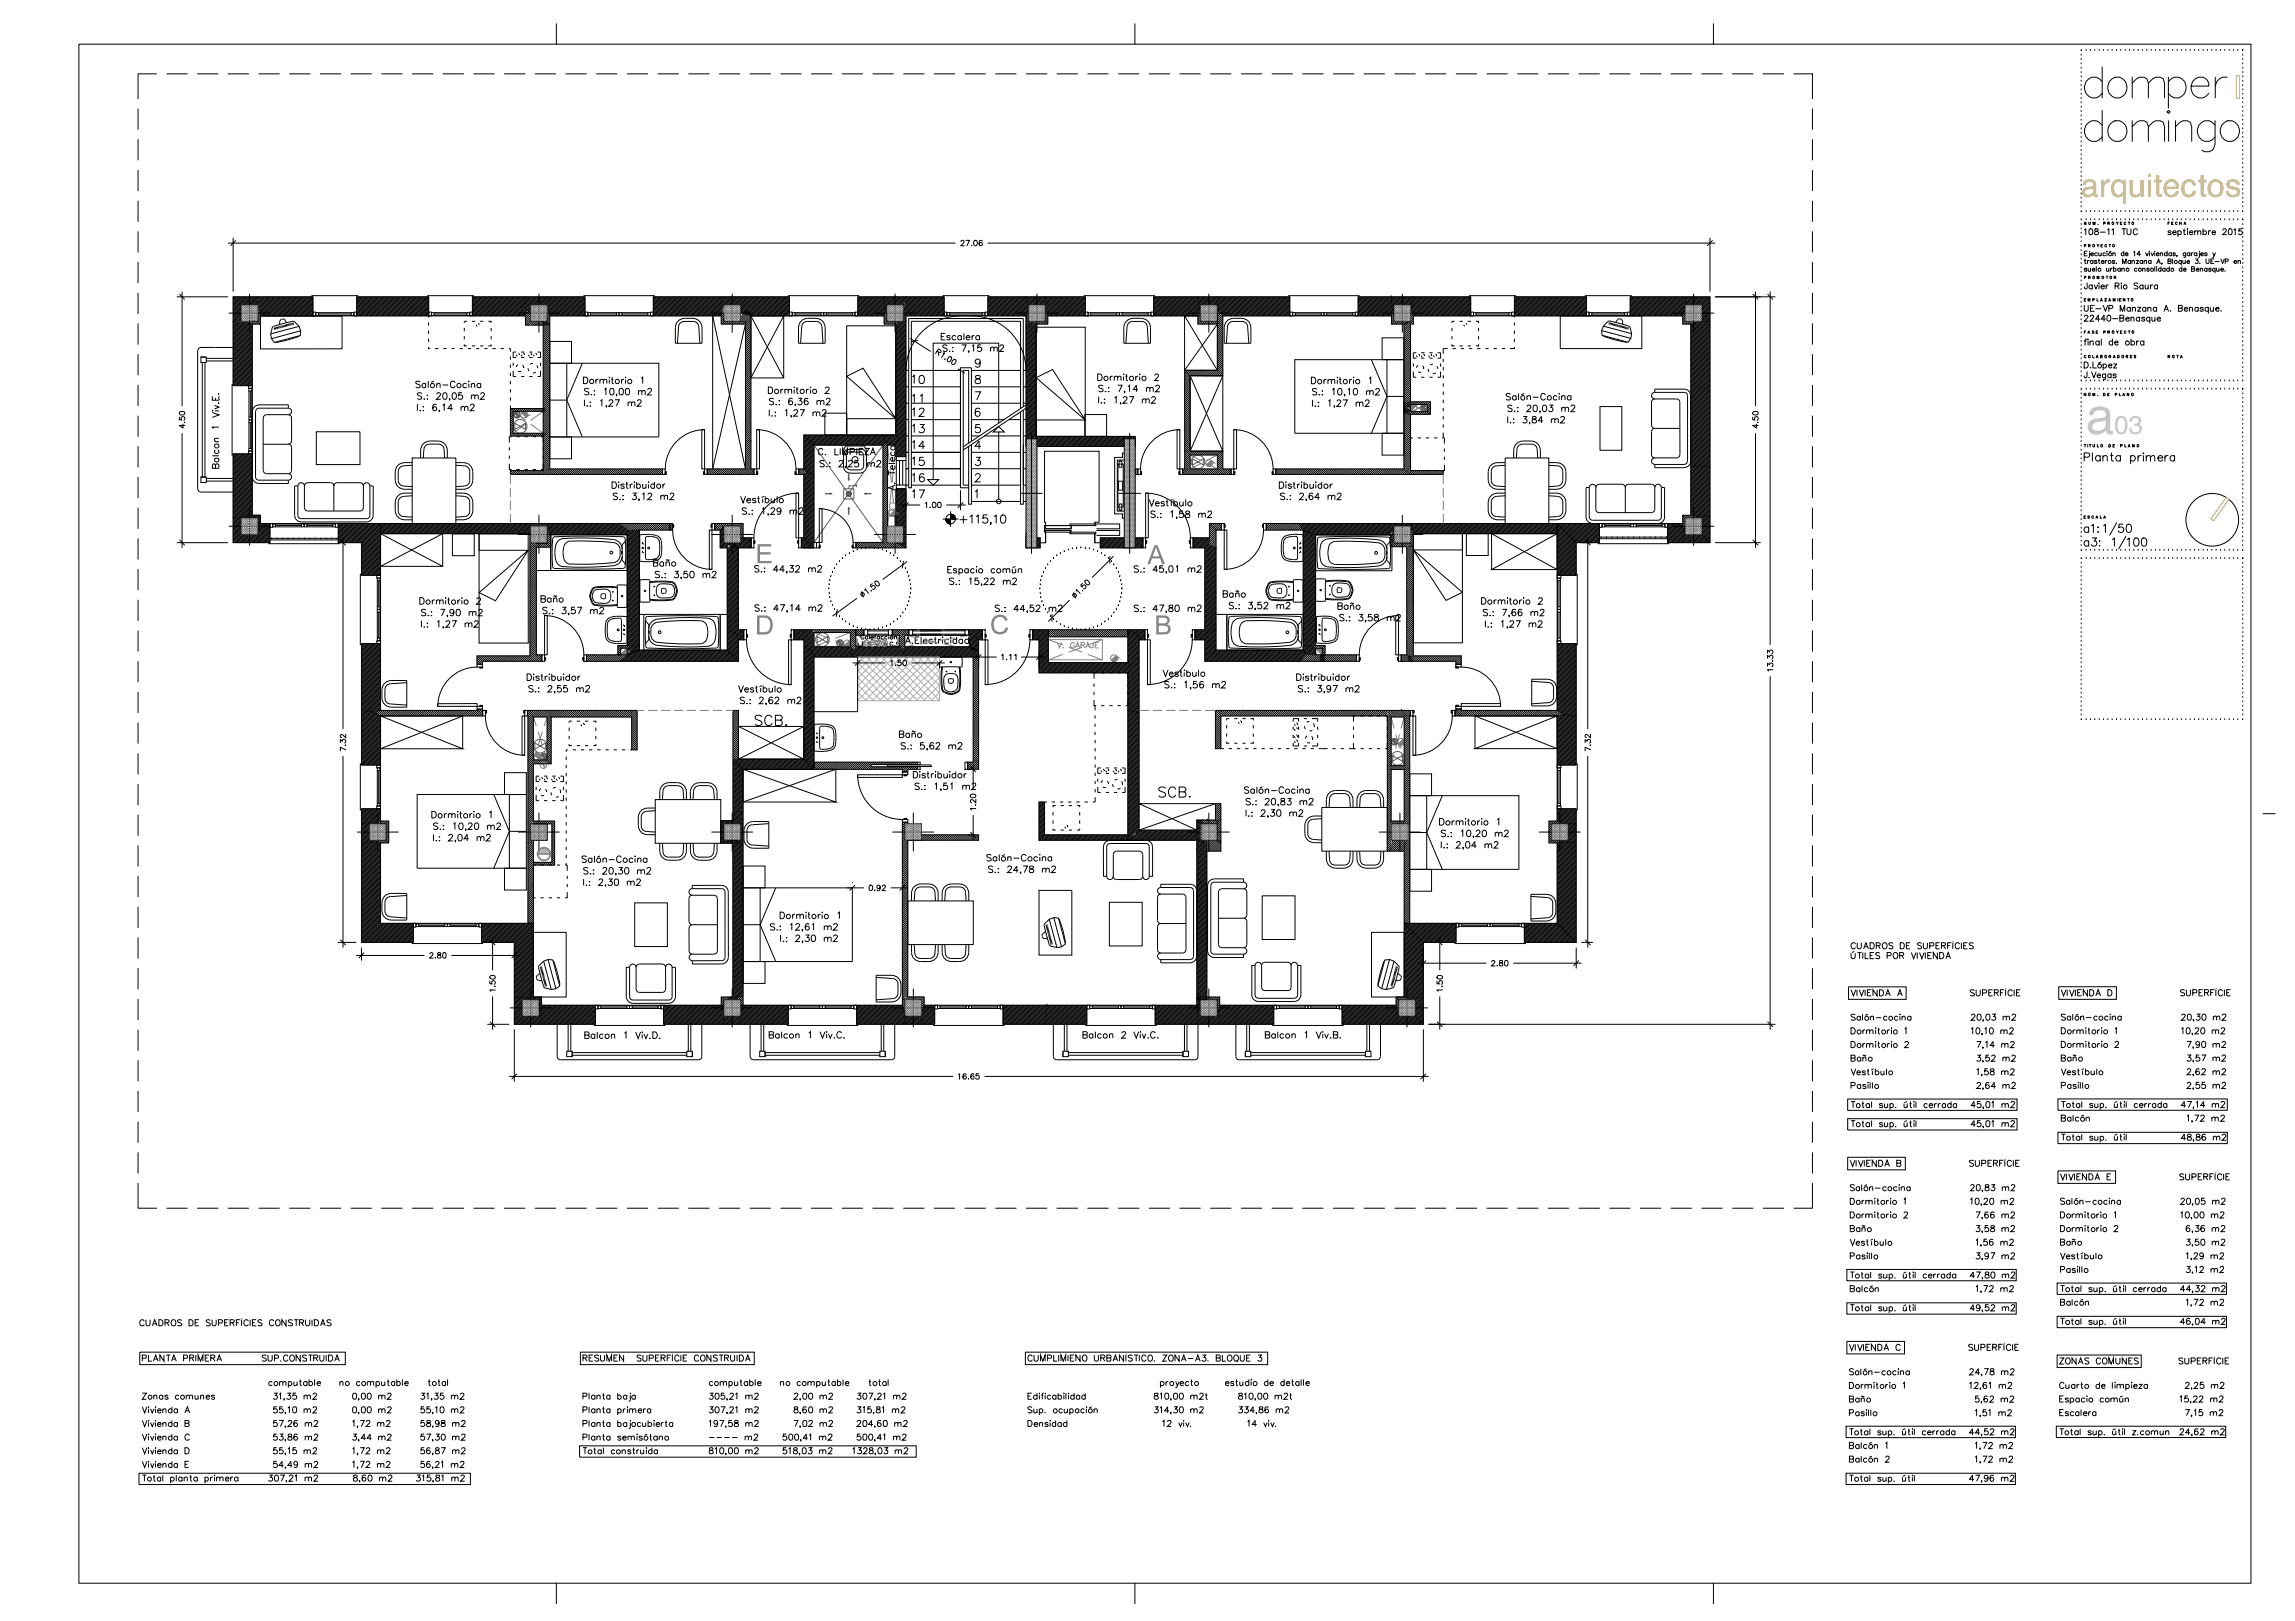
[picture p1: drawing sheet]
<svg xmlns="http://www.w3.org/2000/svg" width="841mm" height="594mm" viewBox="0 0 841 594" stroke-linecap="round" stroke-linejoin="round" font-family="sans-serif">
<g fill="none" stroke="#000" stroke-width=".37">
<path d="M85.5 117.8h-.1M85.9 117.8l-.5 .5M86.4 117.8l-1 1M86.8 117.9l-1.4 1.3M87.2 117.9l-1.8 1.8M87.6 117.9l-2.2 2.2M88.1 118l-2.7 2.5M88.5 118l-3.1 3M88.9 118l-3.5 3.4M89.3 118l-3.9 3.9M89.7 118.1l-4.3 4.2M90.1 118.1l-4.7 4.7"/>
<path d="M90.6 118l-5.2 5.2M90.8 118.3l-5.4 5.4M91.2 118.4l-5.8 5.7M91.5 117.9l-.4 .4M91.5 118.5l-6.1 6.1M91.9 118.6l-6.5 6.4M92.2 118.7l-6.8 6.8M92.3 117.7h.1M92.3 117.8l-.7 .7M92.5 118.9l-7.1 7M92.5 119.4l-7.1 7M92.5 119.8l-7.1 7"/>
<path d="M92.7 117.7h.1M93.1 117.8l-.9 .9M93.2 117.7h.1M93.6 117.7h.1M93.8 117.8l-1 1M94.1 117.7v.1M94.5 108.8l-.1 .1M95 108.8l-.5 .5M95 114.4l-.4 .4M95.4 115.5l-1 .9M95.5 108.8l-1 .9M95.5 116.8l-2 2"/>
<path d="M95.5 116.1l-1.1 1M95.5 117.5l-1.3 1.3M95.5 118.3l-.5 .5M95.9 108.8l-1.4 1.3M96.4 108.8l-1.8 1.7M96.8 108.8l-2.2 2.1M97.2 108.8l-2.6 2.6M97.7 108.8l-3 3M98.1 108.8l-3.4 3.4M98.6 108.8l-3.9 3.8M99 108.8l-4.3 4.2M99.5 108.8l-4.7 4.7"/>
<path d="M100 108.8l-5.3 5.2M100.4 108.8l-5.4 5.3M100.8 108.8l-5.7 5.7M101.3 108.8l-6.9 6.9M101.7 108.8l-6.4 6.4M102.2 108.8l-6.8 6.7M102.6 108.8l-7 7M103.1 108.8l-7 7M103.5 108.8l-7 7M104 108.8l-7 7M104.4 108.8l-7 7M104.9 108.8l-7 7"/>
<path d="M105.3 108.8l-7 7M105.8 108.8l-7 7M106.2 108.8l-7 7M106.7 108.8l-7 7M107.1 108.8l-7 7M107.6 108.8l-7 7M108 108.8l-7 7M108.5 108.8l-7 7M108.9 108.8l-7 7M109.3 108.8l-6.9 7M109.8 108.8l-7 7M110.3 108.8l-7 7"/>
<path d="M110.7 108.8l-7 7M111.2 108.8l-7.1 7M111.6 108.8l-7 7M112.1 108.8l-7 7M112.5 108.8l-7 7M112.9 108.8l-6.9 7M113.4 108.8l-7 7M113.8 108.8l-6.9 7M114.3 108.8l-7 7M114.7 108.8l-7 7M114.7 109.2l-6.5 6.6M114.7 109.7l-6 6.1"/>
<path d="M114.7 110.2l-5.6 5.6M114.7 110.6l-5.1 5.2M114.7 111.1l-4.7 4.7M114.7 111.5l-4.3 4.3M114.7 111.9l-3.8 3.9M114.7 112.4l-3.4 3.4M114.7 112.8l-2.9 3M114.7 113.3l-2.5 2.5M114.7 113.7l-2 2.1M114.7 114.2l-1.5 1.6M114.7 114.7l-1.1 1.1M114.7 115.1l-.7 .7"/>
<path d="M114.7 115.5l-.2 .3M130.9 108.8l-.2 .2M131.4 108.8l-.7 .6M131.8 108.8l-1.1 1.1M132.3 108.8l-1.6 1.5M132.7 108.8l-2 2M133.2 108.8l-2.5 2.4M133.6 108.8l-2.9 2.8M134.1 108.8l-3.4 3.3M134.5 108.8l-3.8 3.7M135 108.8l-4.3 4.2M135.4 108.8l-4.7 4.7"/>
<path d="M135.8 108.8l-5.1 5.1M136.3 108.8l-5.6 5.6M136.7 108.8l-6 6M137.2 108.8l-6.5 6.4M137.7 108.8l-7 6.9M138.1 108.8l-7 7M138.6 108.8l-7 7M139 108.8l-7 7M139.4 108.8l-6.9 7M139.9 108.8l-7 7M140.3 108.8l-6.9 7M140.8 108.8l-7 7"/>
<path d="M141.3 108.8l-7.1 7M141.7 108.8l-7 7M142.2 108.8l-7.1 7M142.6 108.8l-7 7M143 108.8l-6.9 7M143.5 108.8l-7 7M143.9 108.8l-7 7M144.4 108.8l-7 7M144.8 108.8l-7 7M145.3 108.8l-7 7M145.8 108.8l-7.1 7M146.2 108.8l-7 7"/>
<path d="M146.6 108.8l-7 7M147.1 108.8l-7 7M147.5 108.8l-7 7M148 108.8l-7 7M148.4 108.8l-7 7M148.9 108.8l-7 7M149.3 108.8l-7 7M149.8 108.8l-7 7M150.2 108.8l-7 7M150.7 108.8l-7 7M151.1 108.8l-7 7M151.6 108.8l-7 7"/>
<path d="M152 108.8l-7 7M152.5 108.8l-7 7M152.9 108.8l-7 7M153.4 108.8l-7 7M153.8 108.8l-7 7M154.3 108.8l-7 7M154.7 108.8l-7 7M155.2 108.8l-7 7M155.6 108.8l-7 7M156.1 108.8l-7 7M156.5 108.8l-7 7M157 108.8l-7.1 7"/>
<path d="M157.1 109.1l-6.7 6.7M157.1 109.5l-6.2 6.3M157.1 110l-5.8 5.8M157.1 110.4l-5.3 5.4M157.1 110.8l-4.9 5M157.1 111.3l-4.4 4.5M157.1 111.7l-4 4.1M157.1 112.2l-3.6 3.6M157.1 112.7l-3.1 3.1M157.1 113.1l-2.7 2.7M157.1 113.6l-2.2 2.2M157.1 114l-1.7 1.8"/>
<path d="M157.1 114.4l-1.3 1.4M157.1 114.9l-.8 .9M157.1 115.3l-.4 .5M173.1 108.8h.1M173.6 108.8l-.5 .4M174 108.8l-.9 .9M174.5 108.8l-1.4 1.3M174.9 108.8l-1.8 1.7M175.4 108.8l-2.3 2.2M175.8 108.8l-2.7 2.7M176.3 108.8l-3.2 3.1M176.7 108.8l-3.6 3.6"/>
<path d="M177.2 108.8l-4.1 4M177.6 108.8l-4.5 4.5M178.1 108.8l-5 4.9M178.5 108.8l-5.4 5.3M179 108.8l-5.9 5.8M179.4 108.8l-6.3 6.2M179.9 108.8l-6.8 6.7M180.3 108.8l-7 7M180.8 108.8l-7 7M181.2 108.8l-7 7M181.7 108.8l-7 7M182.1 108.8l-7 7"/>
<path d="M182.5 108.8l-6.9 7M183 108.8l-7 7M183.5 108.8l-7.1 7M183.9 108.8l-7 7M184.4 108.8l-7.1 7M184.8 108.8l-7 7M185.3 108.8l-7 7M185.7 108.8l-7 7M186.1 108.8l-6.9 7M186.6 108.8l-7 7M187 108.8l-7 7M187.5 108.8l-7 7"/>
<path d="M188 108.8l-7.1 7M188.4 108.8l-7 7M188.9 108.8l-7 7M189.3 108.8l-7 7M189.7 108.8l-6.9 7M190.2 108.8l-7 7M190.6 108.8l-7 7M191.1 108.8l-7 7M191.6 108.8l-7.1 7M192 108.8l-7 7M192.4 108.8l-7 7M192.8 115.1l-.6 .7"/>
<path d="M192.9 108.8l-7 7M193 111.3l-4.4 4.5M193.1 111.7l-4.1 4.1M193.1 114.4l-1.4 1.4M193.1 112.1l-3.6 3.7M193.2 112.5l-3.3 3.3M193.3 112.9l-2.9 2.9M193.3 108.8l-6.9 7M193.3 113.3l-2.5 2.5M193.4 113.6l-2.1 2.2M193.4 113.7l-.1 .1M193.7 114.1l-.8 .9"/>
<path d="M193.8 108.8l-7 7M193.9 114.7l-1.3 1.3M194.1 115.1l-1.5 1.6M194.2 108.8l-7 7M194.4 115.6l-1.8 1.8M194.5 112.1l-1 1M194.5 112.5l-1 1M194.5 113l-.9 .9M194.5 113.5l-.8 .7M194.5 113.9l-.7 .7M194.5 114.4l-.4 .3M194.5 116.2l-1.9 1.9"/>
<path d="M194.5 116.9l-1.9 1.9M194.5 117.7l-1.5 1.4M194.7 108.8l-7 7M195.1 108.8l-7 7M195.1 117.7l-1.4 1.4M195.6 108.8l-2.5 2.4M195.8 117.7l-1.1 1.1M196 108.8l-2.8 2.8M196.5 108.8l-3.2 3.2M196.6 117.7l-1.4 1.4M196.9 108.8l-3.6 3.6M197.3 117.7l-1.4 1.4"/>
<path d="M197.4 108.8l-4 4M197.8 108.8l-3 2.9M198 117.7l-1.4 1.4M198.3 108.8l-3 2.9M198.7 117.7l-1.4 1.4M198.7 108.8l-3 2.9M199.2 108.8l-3 2.9M199.4 117.7l-1.4 1.4M199.6 108.8l-3 2.9M200.1 108.8l-3 2.9M200.2 117.7l-1.4 1.4M200.4 110.6l-1.1 1.1"/>
<path d="M200.4 111.5l-.2 .2M200.4 109.3l-2.4 2.4M200.4 110.2l-1.5 1.5M200.4 111.1l-.6 .6M200.4 118.1l-1.3 1.5M200.5 108.8l-3 2.9M200.8 113.5h.1M201 108.8l-.5 .4M201 114.1l-.3 .3M201.1 114.6l-.6 .6M201.4 108.8l-3 2.9M201.4 115.7l-1 1"/>
<path d="M201.5 116.4l-1.1 1M201.5 117.9l-2.4 2.4M201.5 118.6l-2.4 2.4M201.5 119.3l-2.4 2.4M201.5 117.2l-2 1.9M201.9 108.8l-1.4 1.3M202.3 108.8l-1.7 1.7M202.8 108.8l-2.2 2.1M203.2 108.8l-2.6 2.6M203.7 108.8l-3 3M204.1 108.8l-3.4 3.4M204.6 108.8l-3.9 3.8"/>
<path d="M205 108.8l-4.3 4.2M205.4 108.8l-4.6 4.6M205.9 108.8l-5 5M206.4 108.8l-5.4 5.3M206.8 108.8l-5.7 5.7M207.3 108.8l-6.1 6M207.7 108.8l-7.3 7.2M208.2 108.8l-6.8 6.7M208.6 108.8l-7 7M209 108.8l-6.9 7M209.5 108.8l-7 7M209.9 108.8l-7 7"/>
<path d="M210.4 108.8l-7 7M210.9 108.8l-7.1 7M211.3 108.8l-7 7M211.8 108.8l-7 7M212.2 108.8l-7 7M212.6 108.8l-6.9 7M213.1 108.8l-7 7M213.5 108.8l-7 7M214 108.8l-7 7M214.4 108.8l-7 7M214.4 109.3l-6.5 6.5M214.4 109.7l-6.1 6.1"/>
<path d="M214.4 110.2l-5.6 5.6M214.4 110.6l-5.1 5.2M214.4 111.1l-4.7 4.7M214.4 111.5l-4.3 4.3M214.4 111.9l-3.8 3.9M214.4 112.4l-3.4 3.4M214.4 112.8l-2.9 3M214.4 113.3l-2.5 2.5M214.4 113.8l-2 2M214.4 114.2l-1.6 1.6M214.4 114.7l-1.1 1.1M214.4 115.1l-.7 .7"/>
<path d="M214.4 115.5l-.2 .3M239.6 108.8l-.2 .1M240 108.8l-.6 .6M240.5 108.8l-1.1 1.1M240.9 108.8l-1.5 1.5M241.4 108.8l-2 2M241.9 108.8l-2.5 2.4M242.3 108.8l-2.9 2.8M242.7 108.8l-3.3 3.3M243.2 108.8l-3.8 3.7M243.6 108.8l-4.2 4.2M244.1 108.8l-4.7 4.7"/>
<path d="M244.5 108.8l-5.1 5.1M245 108.8l-5.6 5.6M245.4 108.8l-6 6M245.9 108.8l-6.5 6.4M246.3 108.8l-6.9 6.9M246.8 108.8l-7 7M247.2 108.8l-7 7M247.7 108.8l-7 7M248.1 108.8l-7 7M248.6 108.8l-7 7M249 108.8l-7 7M249.5 108.8l-7 7"/>
<path d="M249.9 108.8l-7 7M250.4 108.8l-7 7M250.8 108.8l-7 7M251.2 108.8l-6.9 7M251.7 108.8l-7 7M252.2 108.8l-7 7M252.6 108.8l-7 7M253.1 108.8l-7.1 7M253.5 108.8l-7 7M254 108.8l-7 7M254.4 108.8l-7 7M254.8 108.8l-6.9 7"/>
<path d="M255.3 108.8l-7 7M255.7 108.8l-6.9 7M256.2 108.8l-7 7M256.7 108.8l-7.1 7M257.1 108.8l-7 7M257.6 108.8l-7.1 7M258 108.8l-7 7M258.4 108.8l-6.9 7M258.9 108.8l-7 7M259.3 108.8l-6.9 7M259.8 108.8l-7 7M260.2 108.8l-7 7"/>
<path d="M260.7 108.8l-7 7M261.2 108.8l-7.1 7M261.2 115.8l12 56M261.6 108.8l-7 7M262 108.8l-6.9 7M262.5 108.8l-7 7M262.9 108.8l-7 7M263.4 108.8l-7 7M263.8 108.8l-7 7M264.3 108.8l-7 7M264.4 115.4l-.4 .4M264.4 114.9l-.8 .9"/>
<path d="M264.5 114.4l-1.4 1.4M264.6 113.9l-1.9 1.9M264.7 113.6h-.1M264.8 108.8l-7.1 7M264.8 113.2l-2.6 2.6M264.8 114.1l-.3 .4M265 112.5l-3.2 3.3M265 114.7l-.6 .6M265.2 108.8l-7 7M265.2 115.2l-.9 .9M265.3 116.5l-1 1M265.3 117.2l-1 1.1"/>
<path d="M265.3 115.8l-1 1M265.5 117.8l-1 1M265.6 108.8l-7 7M266.1 108.8l-7 7M266.2 117.8l-1 1M266.5 108.8l-7 7M267 117.8l-1.1 1M267 108.8l-7 7M267.4 108.8l-7 7M267.7 117.8l-1 1M267.9 108.8l-7 7M268.3 108.8l-7 7"/>
<path d="M268.4 117.8l-1 1M268.8 108.8l-3 2.9M269.1 117.8l-1 1M269.2 108.8l-3 2.9M269.7 108.8l-3 2.9M269.8 117.8l-1 1M270.1 108.8l-3 2.9M270.6 108.8l-3 2.9M270.6 117.8l-1.1 1M271 108.8l-3 2.9M271.2 117.8l-.9 1M271.3 114.7h.1"/>
<path d="M271.5 108.8l-3 2.9M271.9 108.8l-3 2.9M272.4 108.8l-3 2.9M272.7 117.8l-1 1M272.8 108.8l-3 2.9M273.2 118.8l-12 53M273.3 108.8l-3 2.9M273.7 108.8l-3 2.9M273.9 113.7l-2.6 2.6M274.2 108.8l-3.1 2.9M274.2 114.1l-2.9 2.9M274.4 114.6l-3.1 3.1"/>
<path d="M274.6 108.8l-3.3 3.3M275 115.5l-2.5 2.5M275.1 108.8l-3.8 3.7M275.2 116.7l-2.1 2.1M275.2 118.2l-2 2M275.2 118.9l-2 2M275.2 119.6l-2 2M275.2 116l-2.8 2.8M275.2 117.4l-2 2M275.5 108.8l-4.2 4.2M276 108.8l-4.7 4.6M276.4 108.8l-5.1 5.1"/>
<path d="M276.9 108.8l-5.6 5.5M277.3 108.8l-6 5.9M277.8 108.8l-6.1 6M278.2 108.8l-6.2 6.2M278.6 108.8l-6.2 6.2M279.1 108.8l-6.3 6.3M279.6 108.8l-6.5 6.4M280 108.8l-6.6 6.5M280.5 108.8l-6.7 6.6M280.9 108.8l-9.9 10M281.3 108.8l-6.8 6.8M281.8 108.8l-6.9 6.9"/>
<path d="M282.2 108.8l-6.9 7M282.7 108.8l-7 7M283.1 108.8l-7 7M283.6 108.8l-7 7M284.1 108.8l-7.1 7M284.5 108.8l-7 7M284.9 108.8l-6.9 7M285.4 108.8l-7 7M285.8 108.8l-6.9 7M286.3 108.8l-7 7M286.7 108.8l-7 7M287.2 108.8l-7 7"/>
<path d="M287.7 108.8l-7.1 7M288.1 108.8l-7 7M288.5 108.8l-7 7M289 108.8l-7 7M289.3 108.9l-6.9 6.9M289.3 109.3l-6.4 6.5M289.3 109.7l-6 6.1M289.3 110.2l-5.5 5.6M289.3 110.7l-5.1 5.1M289.3 111.1l-4.6 4.7M289.3 111.6l-4.2 4.2M289.3 112l-3.7 3.8"/>
<path d="M289.3 112.5l-3.3 3.3M289.3 112.9l-2.8 2.9M289.3 113.3l-2.4 2.5M289.3 113.8l-1.9 2M289.3 114.2l-1.5 1.6M289.3 114.7l-1.1 1.1M289.3 115.2l-.6 .6M289.3 115.6l-.1 .2M314.6 108.8l-.3 .2M315 108.8l-.7 .6M315.5 108.8l-1.2 1.1M315.9 108.8l-1.6 1.5"/>
<path d="M316.4 108.8l-2.1 2M316.8 108.8l-2.5 2.5M317.3 108.8l-3 2.9M317.7 108.8l-3.4 3.4M318.2 108.8l-3.9 3.8M318.6 108.8l-4.3 4.2M319.1 108.8l-4.8 4.7M319.5 108.8l-5.2 5.1M320 108.8l-5.7 5.6M320.4 108.8l-6.1 6.1M320.8 108.8l-6.5 6.5M321.3 108.8l-7 7"/>
<path d="M321.8 108.8l-7.1 7M322.2 108.8l-7 7M322.7 108.8l-7 7M323.1 108.8l-7 7M323.6 108.8l-7 7M324 108.8l-7 7M324 115.5l-.3 .3M324.1 115l-.8 .8M324.2 113.9l-1.8 1.9M324.3 113.6h.1M324.4 108.8l-6.9 7M324.7 114.7l-.6 .5"/>
<path d="M324.8 115.2l-.8 .9M324.9 108.8l-7 7M325 117.2l-1 1M325 111.8l-3.9 4M325 112.3l-3.5 3.5M325 112.7l-3.1 3.1M325 113.2l-.6 .6M325 113.6l-2.2 2.2M325 114.1l-.4 .3M325 114.5l-.3 .3M325 115l-.2 .2M325 115.4l-.1 .1"/>
<path d="M325 115.8l-1 1M325 116.5l-1 1M325.1 117.8l-1 1M325.4 108.8l-7.1 7M325.8 108.8l-7 7M325.8 117.8l-.9 1M326.3 108.8l-7.1 7M326.6 117.8l-1 1M326.7 108.8l-7 7M327.2 108.8l-7 7M327.3 117.8l-1 1M327.6 108.8l-7 7"/>
<path d="M328 117.8l-1 1M328 108.8l-3 2.9M328.5 118.6l-.2 .2M328.5 108.8l-3 2.9M328.8 117.7l-1.1 1.1M328.9 108.8l-2.9 2.9M329.2 118l-.5 .5M329.3 117.7l-.2 .3M329.4 108.8l-3 2.9M329.8 117.7l-1.5 1.6M329.9 108.8l-3 2.9M330 118l-1.7 1.8"/>
<path d="M330.3 108.8l-3 2.9M330.4 117.7l-.3 .3M330.5 118l-2.2 2.2M330.8 108.8l-3.1 2.9M330.9 117.7l-.2 .2M331 115h.1M331 112.5h.1M331 117.9l-2.7 2.8M331.2 108.8l-3 2.9M331.2 111.9l-.2 .2M331.3 115.2l-.3 .3M331.3 111.3l-.4 .4"/>
<path d="M331.5 110.7l-1 1M331.6 117.8l-3.3 3.3M331.6 115.5l-.6 .6M331.6 108.8l-3 2.9M331.6 110.1l-1.6 1.6M331.8 109.5l-2.3 2.2M332 117.8h.1M332 118.3l-3.7 3.7M332 117.2l-.7 .7M332 117.9l-3.7 3.7M332 118.8l-3.7 3.6M332 119.2l-3.7 3.7"/>
<path d="M332 119.7l-3.7 3.6M332 116.1l-1 1.1M332 116.7l-1 1M332.1 108.8l-3 2.9M332.5 108.8l-.6 .6M333 108.8l-1.2 1.2M333.4 108.8l-1.7 1.7M333.9 108.8l-2.3 2.3M334.4 108.8l-2.9 2.8M334.8 108.8l-3.4 3.3M335.2 108.8l-3.9 3.9M335.7 108.8l-4.5 4.4"/>
<path d="M336.1 108.8l-5 4.9M336.6 108.8l-5.6 5.5M337 108.8l-6 6M337.5 108.8l-6.3 6.2M337.9 108.8l-6.4 6.4M338.4 108.8l-6.7 6.7M338.8 108.8l-7.8 7.8M339.3 108.8l-7 7M339.7 108.8l-7 7M340.2 108.8l-7 7M340.6 108.8l-7 7M341.1 108.8l-7 7"/>
<path d="M341.5 108.8l-7 7M342 108.8l-7 7M342.4 108.8l-7 7M342.9 108.8l-7 7M343.3 108.8l-7 7M343.7 108.8l-6.9 7M344.2 108.8l-7 7M344.7 108.8l-7 7M345.1 108.8l-7 7M345.6 108.8l-7 7M346 108.8l-7 7M346 109.2l-6.5 6.6"/>
<path d="M346 109.7l-6.1 6.1M346 110.1l-5.6 5.7M346 110.6l-5.2 5.2M346 111l-4.7 4.8M346 111.5l-4.3 4.3M346 111.9l-3.9 3.9M346 112.4l-3.4 3.4M346 112.8l-2.9 3M346 113.3l-2.5 2.5M346 113.7l-2 2.1M346 114.2l-1.6 1.6M346 114.6l-1.2 1.2"/>
<path d="M346 115.1l-.7 .7M346 115.5l-.3 .3M362.2 108.8l-.2 .1M362.6 108.8l-.6 .6M363.1 108.8l-1.1 1M363.5 108.8l-1.5 1.5M364 108.8l-2 2M364.4 108.8l-2.4 2.4M364.9 108.8l-2.9 2.8M365.3 108.8l-3.3 3.3M365.8 108.8l-3.8 3.7M366.2 108.8l-4.2 4.2"/>
<path d="M366.7 108.8l-4.7 4.6M367.1 108.8l-5.1 5.1M367.6 108.8l-5.6 5.6M368 108.8l-6 6M368.5 108.8l-6.5 6.4M368.9 108.8l-6.9 6.9M369.4 108.8l-7 7M369.8 108.8l-7 7M370.2 108.8l-6.9 7M370.7 108.8l-7 7M371.2 108.8l-7 7M371.6 108.8l-7 7"/>
<path d="M372.1 108.8l-7.1 7M372.5 108.8l-7 7M373 108.8l-7 7M373.4 108.8l-7 7M373.8 108.8l-6.9 7M374.3 108.8l-7 7M374.7 108.8l-6.9 7M375.2 108.8l-7 7M375.7 108.8l-7.1 7M376.1 108.8l-7 7M376.2 115.4l-.4 .4M376.5 118.7l-.5 .5"/>
<path d="M376.6 108.8l-7.1 7M376.9 114.2l-1.5 1.6M377 108.8l-7 7M377 111.9l-3.9 3.9M377 112.4l-3.4 3.4M377 116.4l-1 1M377 118.6l-1 1.1M377 112.8l-2.9 3M377 114.2l-.2 .2M377 114.8l-1 1M377 115.3l-1 1M377 115.8l-1 1.1"/>
<path d="M377 116.9l-1 1M377 117.5l-1 1M377.1 113.2l-2.6 2.6M377.1 113.5l-2.2 2.3M377.2 117.7l-.9 1M377.4 108.8l-6.9 7M377.8 117.7l-.9 .9M377.9 108.8l-7 7M378.3 117.7l-2.3 2.4M378.3 108.8l-7 7M378.5 118.4l-2.5 2.6M378.8 108.8l-7 7"/>
<path d="M378.8 117.7l-2.8 2.8M378.9 118.5l-2.9 2.9M379.2 108.8l-7 7M379.2 118.6l-3.2 3.3M379.4 117.7l-.4 .5M379.7 119.1l-3.7 3.7M379.7 119.5l-3.7 3.7M379.7 108.8l-7 7M379.7 120l-3.7 3.7M379.7 117.8l-.7 .7M380.2 108.8l-3.1 2.9M380.5 117.8l-4.5 4.5"/>
<path d="M380.6 108.8l-3 2.9M381 108.8l-3 2.9M381.2 117.8l-1 1M381.5 108.8l-3 2.9M381.9 117.8l-1 1M381.9 108.8l-3 2.9M382.4 108.8l-3 2.9M382.6 117.8l-1 1M382.8 108.8l-3 2.9M383 115.2v.1M383.1 114.7l-.1 .2M383.2 114.2l-.2 .2"/>
<path d="M383.3 108.8l-3 2.9M383.3 113.7l-.3 .3M383.5 114l-.3 .3M383.6 114.6l-.5 .6M383.8 108.8l-3.1 2.9M383.8 115.2l-.8 .8M384 116.4l-1 1M384 117.1l-1.7 1.7M384 117.8l-1 1M384 118.5l-.2 .3M384.2 108.8l-3 2.9M384.6 108.8l-3 2.9"/>
<path d="M385.1 108.8l-3 2.9M385.5 108.8l-3 2.9M386 108.8l-3 2.9M386.4 108.8l-3.4 3.4M386.9 108.8l-3.9 3.8M387.3 108.8l-4.3 4.3M387.8 108.8l-4.8 4.8M388.2 108.8l-4.8 4.8M388.7 108.8l-5.2 5.2M389.1 108.8l-5.6 5.5M389.6 108.8l-5.9 5.9M390 108.8l-6.2 6.2"/>
<path d="M390.5 108.8l-6.6 6.6M390.9 108.8l-7.9 7.9M391.4 108.8l-7.1 7M391.8 108.8l-7 7M392.3 108.8l-7 7M392.7 108.8l-7 7M393.2 108.8l-7 7M393.6 108.8l-7 7M394 108.8l-6.9 7M394.5 108.8l-7 7M395 108.8l-7.1 7M395.4 108.8l-7 7"/>
<path d="M395.9 108.8l-7 7M396.3 108.8l-7 7M396.7 108.8l-6.9 7M397.2 108.8l-7 7M397.6 108.8l-6.9 7M397.7 109.1l-6.6 6.7M397.7 109.6l-6.2 6.2M397.7 110l-5.7 5.8M397.7 110.5l-5.3 5.3M397.7 110.9l-4.8 4.9M397.7 111.4l-4.3 4.4M397.7 111.8l-3.9 4"/>
<path d="M397.7 112.3l-3.4 3.5M397.7 112.7l-3 3.1M397.7 113.2l-2.6 2.6M397.7 113.6l-2.1 2.2M397.7 114.1l-1.7 1.7M397.7 114.5l-1.2 1.3M397.7 115l-.8 .8M397.7 115.4l-.3 .4M422.8 108.8h-.1M423.3 108.8l-.6 .5M423.7 108.8l-1 .9M424.1 108.8l-1.4 1.4"/>
<path d="M424.6 108.8l-1.9 1.8M425 108.8l-2.3 2.3M425.5 108.8l-2.8 2.7M426 108.8l-3.3 3.1M426.4 108.8l-3.7 3.6M426.8 108.8l-4.1 4.1M427.3 108.8l-4.6 4.5M427.7 108.8l-5 5M428.2 108.8l-5.5 5.4M428.6 108.8l-5.9 5.9M429.1 108.8l-6.4 6.3M429.5 108.8l-6.8 6.7"/>
<path d="M430 108.8l-7 7M430.4 108.8l-7 7M430.9 108.8l-7 7M431.3 108.8l-6.9 7M431.8 108.8l-7 7M432.2 108.8l-7 7M432.7 108.8l-7 7M433.1 108.8l-7 7M433.6 108.8l-7 7M434 108.8l-7 7M434.5 108.8l-7 7M434.9 108.8l-7 7"/>
<path d="M435.4 108.8l-7 7M435.8 108.8l-7 7M436.3 108.8l-7 7M436.7 108.8l-7 7M437.2 108.8l-7 7M437.6 108.8l-7 7M438.1 108.8l-7 7M438.5 108.8l-7 7M439 108.8l-7 7M439 115.4l-.3 .4M439.1 114.9l-.9 .9M439.3 113.9l-2 1.9"/>
<path d="M439.3 113.5h.1M439.4 108.8l-7 7M439.6 114.6l-.6 .6M439.8 108.8l-6.9 7M440 117.2l-1 1M440 112.2l-3.5 3.6M440 112.7l-3.1 3.1M440 113.1l-.6 .6M440 113.6l-2.2 2.2M440 114l-.4 .4M440 114.5l-.3 .3M440 114.9l-1 1.1"/>
<path d="M440 115.4l-.1 .1M440 115.8l-1 .9M440 116.4l-1 1M440.1 117.7l-1 1.1M440.3 108.8l-7 7M440.8 108.8l-7.1 7M440.8 117.7l-1 1.1M441.2 108.8l-7 7M441.5 117.7l-.9 1.1M441.7 108.8l-7 7M442.1 108.8l-7 7M442.3 117.7l-1 1.1"/>
<path d="M442.6 108.8l-7 7M443 117.7l-1 1.1M443 108.8l-7 7M443.4 108.8l-3 2.9M443.7 117.7l-1 1.1M443.9 108.8l-3 2.9M444.4 108.8l-3 2.9M444.4 117.7l-1 1.1M444.8 108.8l-3 2.9M445.1 117.7l-.9 1.1M445.3 108.8l-3 2.9M445.7 108.8l-3 2.9"/>
<path d="M445.9 117.7l-1.1 1.1M446.1 108.8h.1M446.1 108.8l-3 2.9M446.2 115.4l-.2 .3M446.4 114.8l-.4 .4M446.6 108.8l-3 2.9M447 108.8l-3 2.9M447.2 114.3l-.9 .9M447.5 108.8l-3 2.9M447.8 115.2l-1.7 1.6M447.9 108.8l-2.9 2.9M448 115.6l-1.9 1.9"/>
<path d="M448.1 116.9l-2 2M448.1 118.4l-2 2M448.1 116.2l-2.5 2.6M448.1 117.7l-2 2M448.1 119.8l-2 2M448.1 119.1l-2 2M448.4 108.8l-3 2.9M448.9 108.8l-3 2.9M449.3 108.8l-3.3 3.3M449.8 108.8l-3.8 3.7M450.2 108.8l-4.2 4.2M450.6 108.8l-4.6 4.6"/>
<path d="M451.1 108.8l-5.1 5.1M451.5 108.8l-5.5 5.5M452 108.8l-6 5.9M452.4 108.8l-5.3 5.3M452.9 108.8l-5.6 5.6M453.3 108.8l-7.2 7.3M453.8 108.8l-6.2 6.1M454.2 108.8l-6.4 6.4M454.7 108.8l-6.8 6.7M455.1 108.8l-7 7M455.6 108.8l-7 7M456 108.8l-7 7"/>
<path d="M456.5 108.8l-7 7M456.9 108.8l-7 7M457.4 108.8l-7 7M457.8 108.8l-7 7M458.3 108.8l-7 7M458.7 108.8l-7 7M459.2 108.8l-7 7M459.6 108.8l-7 7M460.1 108.8l-7 7M460.5 108.8l-7 7M461 108.8l-7 7M461.4 108.8l-7 7"/>
<path d="M461.9 108.8l-7 7M462.3 108.8l-7 7M462.7 108.8l-6.9 7M463.2 108.8l-7 7M463.7 108.8l-7 7M464.1 108.8l-7 7M464.6 108.8l-7.1 7M465 108.8l-7 7M465.5 108.8l-7 7M465.9 108.8l-7 7M466.3 108.8l-6.9 7M466.8 108.8l-7 7"/>
<path d="M467.2 108.8l-7 7M467.7 108.8l-7 7M468.2 108.8l-7.1 7M468.6 108.8l-7 7M469.1 108.8l-7 7M469.5 108.8l-7 7M469.9 108.8l-6.9 7M470.4 108.8l-7 7M470.8 108.8l-7 7M471.3 108.8l-7 7M471.8 108.8l-7.1 7M472.2 108.8l-7 7"/>
<path d="M472.7 108.8l-7.1 7M472.7 109.2l-6.6 6.6M472.7 109.6l-6.1 6.2M472.7 110.1l-5.7 5.7M472.7 110.5l-5.3 5.3M472.7 111l-4.8 4.8M472.7 111.4l-4.4 4.4M472.7 111.9l-3.9 3.9M472.7 112.3l-3.5 3.5M472.7 112.8l-3 3M472.7 113.2l-2.6 2.6M472.7 113.7l-2.1 2.1"/>
<path d="M472.7 114.1l-1.7 1.7M472.7 114.6l-1.2 1.2M472.7 115l-.8 .8M472.7 115.5l-.3 .3M497.8 108.8l-.1 .1M498.2 108.8l-.5 .5M498.7 108.8l-1 1M499.2 108.8l-1.5 1.4M499.6 108.8l-1.9 1.9M500 108.8l-2.3 2.3M500.5 108.8l-2.8 2.8M500.9 108.8l-3.2 3.2"/>
<path d="M501.4 108.8l-3.7 3.7M501.8 108.8l-4.1 4.1M502.3 108.8l-4.6 4.5M502.7 108.8l-5 5M503.2 108.8l-5.5 5.5M503.6 108.8l-5.9 5.9M504.1 108.8l-6.4 6.4M504.5 108.8l-6.8 6.8M505 108.8l-7 7M505.4 108.8l-7 7M505.9 108.8l-7 7M506.3 108.8l-7 7"/>
<path d="M506.8 108.8l-7 7M507.2 108.8l-7 7M507.7 108.8l-7 7M508.1 108.8l-7 7M508.6 108.8l-7 7M509 108.8l-7 7M509.5 108.8l-7 7M509.9 108.8h.1M509.9 108.8l-7 7M510 115l-.8 .8M510.1 114.4l-1.3 1.4M510.2 113.9l-1.9 1.9"/>
<path d="M510.4 108.8l-7.1 7M510.5 114.2l-.4 .4M510.8 108.8l-7 7M510.8 115.3l-.9 .9M510.9 111.8l-4 4M510.9 112.2l-3.5 3.6M510.9 112.7l-3 3.1M510.9 113.2l-.7 .6M510.9 113.6l-.5 .5M510.9 114.1l-.4 .3M510.9 114.5l-1.2 1.3M510.9 115l-.2 .1"/>
<path d="M510.9 115.4l-.1 .1M510.9 115.9l-1 1M510.9 116.6l-1 1.1M510.9 117.4l-1 1M511.2 117.8l-1 1M511.3 108.8l-7 7M511.7 108.8l-7 7M511.9 117.8l-1 1M512.2 108.8l-7 7M512.6 108.8l-7 7M512.7 117.8l-1.1 1M513 108.8l-6.9 7"/>
<path d="M513.4 117.8l-1 1M513.5 108.8l-7 7M514 108.8l-3 2.9M514.1 117.8l-1 1M514.4 108.8l-3 2.9M514.8 117.8l-1 1M514.9 108.8l-3 2.9M515.3 108.8l-3 2.9M515.5 117.7l-1 1.1M515.7 108.8l-3 2.9M515.7 118l-1.2 1.2M516.2 108.8l-3 2.9"/>
<path d="M516.3 117.7l-1.1 1.1M516.6 108.8l-3 2.9M516.6 117.8l-2.1 2.1M516.9 118.3l-2.4 2.4M516.9 119l-2.4 2.4M516.9 119.7l-2.4 2.4M517.1 108.8l-3 2.9M517.2 113.9l-.3 .3M517.4 114.4l-.5 .6M517.6 108.8l-3 2.9M517.8 115.5l-.9 .9M517.9 116.1l-1 1"/>
<path d="M517.9 116.9l-1.4 1.3M517.9 117.6l-.9 .8M517.9 118.3l-.4 .3M518 108.8l-3 2.9M518.5 108.8l-3 2.9M518.9 108.8l-3 2.9M519.3 108.8l-3 2.9M519.8 108.8l-3 2.9M520.2 108.8l-3.3 3.3M520.7 108.8l-3.8 3.7M521.1 108.8l-4.2 4.2M521.6 108.8l-4.7 4.6"/>
<path d="M522.1 108.8l-5 4.9M522.5 108.8l-5.3 5.2M522.9 108.8l-5.5 5.5M523.4 108.8l-5.9 5.9M523.8 108.8l-6.9 6.9M524.3 108.8l-6.6 6.5M524.7 108.8l-6.8 6.8M525.2 108.8l-7 7M525.6 108.8l-7 7M526.1 108.8l-7 7M526.5 108.8l-7 7M527 108.8l-7 7"/>
<path d="M527.4 108.8l-7 7M527.9 108.8l-7 7M528.3 108.8l-7 7M528.8 108.8l-7 7M529.2 108.8l-7 7M529.7 108.8l-7 7M530.1 108.8l-7 7M530.6 108.8l-7 7M531 108.8l-7 7M531.5 108.8l-7 7M531.9 108.8l-7 7M532.4 108.8l-7 7"/>
<path d="M532.8 108.8l-7 7M533.3 108.8l-7.1 7M533.7 108.8l-7 7M534.2 108.8l-7 7M534.6 108.8l-7 7M535.1 108.8l-7 7M535.5 108.8l-7 7M535.9 108.8l-6.9 7M536.4 108.8l-7 7M536.9 108.8l-7.1 7M537.3 108.8l-7 7M537.8 108.8l-7.1 7"/>
<path d="M538.2 108.8l-7 7M538.7 108.8l-7 7M538.9 108.9l-6.8 6.9M538.9 109.4l-6.3 6.4M538.9 109.8l-5.9 6M538.9 110.3l-5.5 5.5M538.9 110.7l-5 5.1M538.9 111.1l-4.6 4.7M538.9 111.6l-4.1 4.2M538.9 112.1l-3.6 3.7M538.9 112.5l-3.2 3.3M538.9 113l-2.7 2.8"/>
<path d="M538.9 113.4l-2.3 2.4M538.9 113.9l-1.9 1.9M538.9 114.3l-1.4 1.5M538.9 114.7l-1 1.1M538.9 115.2l-.5 .6M538.9 115.6l-.1 .2M555.3 108.8l-.4 .3M555.7 108.8l-.8 .7M556.2 108.8l-1.3 1.2M556.6 108.8l-1.7 1.6M557.1 108.8l-2.2 2.1M557.5 108.8l-2.6 2.5"/>
<path d="M558 108.8l-3.1 3M558.4 108.8l-3.5 3.4M558.8 108.8l-3.9 3.9M559.3 108.8l-4.4 4.3M559.8 108.8l-4.9 4.8M560.2 108.8l-5.3 5.2M560.7 108.8l-5.8 5.6M561.1 108.8l-6.2 6.1M561.6 108.8l-6.7 6.6M562 108.8l-7 7M562.4 108.8l-6.9 7M562.9 108.8l-7 7"/>
<path d="M563.3 108.8l-7 7M563.8 108.8l-7 7M564.3 108.8l-7.1 7M564.7 108.8l-7 7M565.2 108.8l-7 7M565.6 108.8l-7 7M566 108.8l-6.9 7M566.5 108.8l-7 7M566.9 108.8l-7 7M567.4 108.8l-7 7M567.9 108.8l-7.1 7M568.3 108.8l-7 7"/>
<path d="M568.7 108.8l-7 7M569.2 108.8l-7 7M569.6 108.8l-6.9 7M570.1 108.8l-7 7M570.5 108.8l-7 7M571 108.8l-7 7M571.4 108.8l-7 7M571.9 108.8l-7 7M572.3 108.8l-7 7M572.8 108.8l-7 7M573.2 108.8l-7 7M573.7 108.8l-7 7"/>
<path d="M574.1 108.8l-7 7M574.6 108.8l-7 7M575 108.8l-7 7M575.5 108.8l-7 7M575.9 108.8l-7 7M576.4 108.8l-7 7M576.8 108.8l-7 7M577.3 108.8l-7 7M577.7 108.8l-7 7M578.2 108.8l-7 7M578.6 108.8l-7 7M579.1 108.8l-7 7"/>
<path d="M579.5 108.8l-7 7M580 108.8l-7 7M580.4 108.8l-7 7M580.9 108.8l-7 7M581.3 108.8l-7 7M581.4 109.2l-6.6 6.6M581.4 109.6l-6.2 6.2M581.4 110.1l-5.7 5.7M581.4 110.5l-5.3 5.3M581.4 111l-4.9 4.8M581.4 111.4l-4.4 4.4M581.4 111.9l-3.9 3.9"/>
<path d="M581.4 112.3l-3.5 3.5M581.4 112.8l-3 3M581.4 113.2l-2.6 2.6M581.4 113.6l-2.2 2.2M581.4 114.1l-1.7 1.7M581.4 114.6l-1.3 1.2M581.4 115l-.8 .8M581.4 115.5l-.3 .3M597.5 108.8l-.1 .1M597.9 108.8l-.5 .5M598.4 108.8l-1 1M598.8 108.8l-1.4 1.4"/>
<path d="M599.3 108.8l-1.9 1.9M599.7 108.8l-2.3 2.3M600.2 108.8l-2.8 2.8M600.6 108.8l-3.2 3.2M601.1 108.8l-3.7 3.7M601.5 108.8l-4.1 4.1M602 108.8l-4.6 4.6M602.4 108.8l-5 5M602.9 108.8l-5.5 5.5M603.3 108.8l-5.9 5.9M603.8 108.8l-6.4 6.4M604.2 108.8l-6.8 6.8"/>
<path d="M604.6 108.8l-6.9 7M605.1 108.8l-7 7M605.6 108.8l-7 7M606 108.8l-7 7M606.5 108.8l-7.1 7M606.9 108.8l-7 7M607.4 108.8l-7 7M607.8 108.8l-7 7M608.2 108.8l-6.9 7M608.7 108.8l-7 7M609.1 108.8l-6.9 7M609.6 108.8l-7 7"/>
<path d="M610.1 108.8l-7.1 7M610.5 108.8l-7 7M611 108.8l-7.1 7M611.4 108.8l-7 7M611.8 108.8l-6.9 7M612.3 108.8l-7 7M612.7 108.8l-7 7M613.2 108.8l-7 7M613.7 108.8l-7.1 7M614.1 108.8l-7 7M614.6 108.8l-7.1 7M615 108.8l-7 7"/>
<path d="M615.4 108.8l-6.9 7M615.9 108.8l-7 7M616.3 108.8l-7 7M616.7 115.6l-.2 .2M616.8 108.8l-7 7M617.1 114.8l-1 1M617.2 108.8l-7 7M617.2 114.5l-.5 .5M617.4 114l-1.8 1.8M617.4 115l-.8 .8M617.6 115.6l-1 1M617.6 109.3l-6.5 6.5"/>
<path d="M617.6 111.5l-4.2 4.3M617.6 112.9l-2.9 2.9M617.6 108.9l-6.9 6.9M617.6 109.7l-6 6.1M617.6 110.2l-5.6 5.6M617.6 110.6l-5.1 5.2M617.6 111.1l-4.7 4.7M617.6 112l-3.8 3.8M617.6 112.4l-3.3 3.4M617.6 113.3l-2.4 2.5M617.6 116.3l-1 1M617.6 117l-1 1"/>
<path d="M617.6 117.7l-1 1M618.3 117.8l-1 1M619 117.8l-1 1M619.7 117.8l-1 1M619.9 118.6l-.3 .4M620.2 118l-.8 .8M620.8 118.1l-.6 .6M620.8 118.3l-1.2 1.1M621.3 118.3l-.2 .2M621.6 117.9l-2 2M622.2 117.7l-2.6 2.6M622.6 117.7l-3 3.1"/>
<path d="M623.1 117.7l-3.5 3.5M623.5 117.7l-3.9 3.9M624 117.7l-4.4 4.4M624.4 117.7l-4.8 4.9M624.8 117.7l-5.2 5.3M625.3 117.7l-5.7 5.8M625.7 117.7l-6.1 6.2M626.2 117.7l-6.6 6.6M626.6 118.7l-7 7M626.6 117.8l-7 7M626.6 118.3l-7 6.9M626.6 119.1l-7 7"/>
<path d="M626.6 119.6l-7 7M92.5 127.9l-7.1 7M92.5 130.1l-7.1 7.1M92.5 131l-7.1 7.1M92.5 132.4l-7.1 7M92.5 133.3l-7.1 7M92.5 137.8l-3.6 3.5M92.5 120.3l-7.1 7M92.5 120.7l-7.1 7M92.5 121.2l-7.1 7M92.5 121.6l-7.1 7M92.5 122.1l-7.1 7"/>
<path d="M92.5 122.5l-7.1 7M92.5 123l-7.1 7M92.5 123.4l-7.1 7M92.5 123.9l-7.1 7M92.5 124.3l-7.1 7M92.5 124.8l-7.1 7M92.5 125.2l-7.1 7M92.5 125.7l-7.1 6.9M92.5 126.1l-7.1 7M92.5 126.6l-7.1 7M92.5 127l-7.1 7M92.5 127.5l-7.1 7"/>
<path d="M92.5 128.4l-7.1 7M92.5 128.8l-7.1 7M92.5 129.3l-7.1 6.9M92.5 129.7l-7.1 7M92.5 130.6l-7.1 7M92.5 131.5l-7.1 7M92.5 132l-7.1 7M92.5 132.9l-7.1 6.9M92.5 133.7l-7.1 7M92.5 134.2l-7.1 7M92.5 134.6l-6.7 6.7M92.5 135.1l-6.3 6.2"/>
<path d="M92.5 135.5l-5.8 5.8M92.5 136l-5.4 5.3M92.5 136.5l-4.9 4.8M92.5 136.9l-4.4 4.4M92.5 137.3l-4 4M92.5 138.2l-3.1 3.1M92.5 138.7l-2.7 2.6M92.5 139.1l-2.2 2.2M92.5 139.6l-1.8 1.7M156.9 139.7v2.4M159 139.7l-1.1 .4M171.8 139.7v.2z"/>
<path d="M201.4 133.1h40v27h-39.9M201.4 133.1l.1 27M201.5 125.1h7.9v8h-7.9zM201.5 122.2l-2.4 2.4M201.5 132.9l-2.4 2.5M201.5 136.5l-2.4 2.5M201.5 138.7l-2.4 2.4M201.5 134.4l-2.4 2.4M201.5 135.1l-2.4 2.4M201.5 120l-2.4 2.4M201.5 120.8l-2.4 2.4M201.5 121.5l-2.4 2.4"/>
<path d="M201.5 122.9l-2.4 2.4M201.5 123.6l-2.4 2.4M201.5 124.3l-2.4 2.4M201.5 125.1l-2.4 2.3M201.5 125.8l-2.4 2.4M201.5 126.5l-2.4 2.4M201.5 127.2l-2.4 2.4M201.5 127.9l-2.4 2.4M201.5 128.7l-2.4 2.3M201.5 129.4l-2.4 2.4M201.5 130.1l-2.4 2.4M201.5 130.8l-2.4 2.4"/>
<path d="M201.5 131.5l-2.4 2.4M201.5 132.2l-2.4 2.4M201.5 133.7l-2.4 2.4M201.5 135.8l-2.4 2.4M201.5 137.3l-2.4 2.4M201.5 138l-2.4 2.4M201.5 139.4l-2.4 2.4M207.7 133.1v27M213.4 133.1l-5.7 13.5 5.7 13.5M213.8 138.2h.8a1.26 1.26 0 0 1 .8 1.2 1.26 1.26 0 0 1-.8 1.2h-.8zM218.4 139v1.6M219.3 139a.73 .73 0 0 0-.9 .7"/>
<path d="M219.8 139.4l.6-.4 .6 .1 .1 1.5M219.8 139v1.6M221.1 139.4l.6-.4 .6 .1 .1 1.5M223.3 138.2v.2zM223.3 139.1v1.5M224 139h.7M224.3 138.2v1.9l.1 .4 .5 .1M227.8 139v1.6M228.6 139l-.5 .1-.3 .6M229.1 138.3h.2zM229.2 139.1v1.5M235 138.6l.5-.4v2.4"/>
<path d="M275.2 120.3l-2 2M275.2 122.5l-2 2M275.2 138.3l-2 2M275.2 123.2l-2 2M275.2 135.4l-2 2M275.2 136.8l-2 2M275.2 139l-2 2M275.2 139.7l-2 2M275.2 121l-2 2M275.2 121.8l-2 2M275.2 124.6l-2 2M275.2 126.1l-2 2"/>
<path d="M275.2 123.9l-2 2M275.2 125.4l-2 2M275.2 126.8l-2 2M275.2 127.5l-2 2M275.2 128.2l-2 2M275.2 128.9l-2 2.1M275.2 129.6l-2 2.1M275.2 130.4l-2 2M275.2 131.1l-2 2M275.2 131.8l-2 2M275.2 132.5l-2 2.1M275.2 133.2l-2 2"/>
<path d="M275.2 134l-2 1.9M275.2 134.7l-2 2M275.2 136.1l-2 2M275.2 137.6l-2 1.9M332 120.1l-3.7 3.7M332 120.5l-3.7 3.8M332 122.8l-3.7 3.7M332 124.1l-3.7 3.8M332 125l-3.7 3.8M332 126l-3.7 3.6M332 126.4l-3.7 3.7M332 127.3l-3.7 3.7"/>
<path d="M332 129.5l-3.7 3.7M332 128.6l-3.7 3.8M332 133.1l-3.7 3.7M332 135.4l-3.7 3.7M332 136.2l-3.7 3.8M332 121l-3.7 3.7M332 121.4l-3.7 3.8M332 121.9l-3.7 3.7M332 122.4l-3.7 3.6M332 123.2l-3.7 3.7M332 123.7l-3.7 3.7M332 124.6l-3.7 3.7"/>
<path d="M332 125.5l-3.7 3.7M332 126.8l-3.7 3.7M332 127.7l-3.7 3.7M332 128.2l-3.7 3.7M332 129.1l-3.7 3.7M332 130l-3.7 3.7M332 130.4l-3.7 3.7M332 130.9l-3.7 3.7M332 131.3l-3.7 3.7M332 131.8l-3.7 3.7M332 132.2l-3.7 3.7M332 132.7l-3.7 3.7"/>
<path d="M332 133.6l-3.7 3.7M332 134l-3.7 3.7M332 134.5l-3.7 3.7M332 134.9l-3.7 3.7M332 135.8l-3.7 3.7M332 136.7l-3.7 3.7M332 137.2l-3.7 3.7M332 137.6l-3.7 3.7M332 138.1l-3.7 3.6M332 138.5l-3.7 3.7M332 139l-3.7 3.6M332 139.4l-3.7 3.7"/>
<path d="M332 139.8l-3.7 3.8M332 135.7h1M334 135.7h18v43M344.9 123.3h.9M346.4 122.1h-1.5v2.5h1.5M347.1 126.7l-.6-.3-1 .3 .2 .6 1.4 .8v.4l-.6 .3-1-.3M347.9 128.7h.2zM348.2 123.3l-.5-.3-.6 .1v.4l1 .3 .1 .4-.5 .4-.8-.4M349 128.7h.3zM349.1 127.2v.2zM350.3 123.3a.78 .78 0 0 0-1.2-.1 .78 .78 0 0 0 0 1.1 .78 .78 0 0 0 1.2-.1M352.3 123.3a.76 .76 0 0 0-1.1-.1 .76 .76 0 0 0 0 1.1 .76 .76 0 0 0 1.1-.1"/>
<path d="M352.3 123v1.6M352.5 126.4h1.5l-1.1 2.4M353.2 122.1v2.5M354 123.6h1.4a.76 .76 0 0 0-1.2-.5 .76 .76 0 0 0 .2 1.3l.5 .2 .5-.4M355.1 128.7h-.3h.3l-.3 .6M356 135.7h18M356.2 123v1.6M356.2 126.8l.6-.4v2.4M357.1 123l-.6 .1-.3 .5M358.9 123.3a.78 .78 0 0 0-1.1-.1 .78 .78 0 0 0 0 1.1 .78 .78 0 0 0 1.1-.1M358.9 123v1.6M359.5 126.4h-1.1l-.1 1a.84 .84 0 0 1 1.2 0 .84 .84 0 0 1-.1 1.2 .84 .84 0 0 1-1.2-.3"/>
<path d="M363 127.7l.6-.5 .5 .1 .1 1.5M363 127.2v1.6M364.2 127.7l.6-.5 .6 .1 .1 1.5M366.4 127l.5-.6h.4l.5 .4-.4 .9-1.1 1.1h1.6M375 135.7h1M379.7 122.7l-3.7 3.7M379.7 126.7l-3.7 3.7M379.7 128.1l-3.7 3.7M379.7 129l-3.7 3.6M379.7 130.3l-3.7 3.7M379.7 131.2l-3.7 3.7M379.7 132.6l-3.7 3.6"/>
<path d="M379.7 133.5l-3.7 3.6M379.7 135.7l-3.7 3.7M379.7 129.4l-3.7 3.7M379.7 131.7l-3.7 3.7M379.7 134.8l-3.7 3.7M379.7 136.2l-3.7 3.6M379.7 137l-3.7 3.7M379.7 137.9l-3.7 3.7M379.7 138.4l-3.7 3.7M379.7 139.3l-3.7 3.7M379.7 120.4l-3.7 3.7M379.7 120.9l-3.7 3.7"/>
<path d="M379.7 121.3l-3.7 3.7M379.7 121.8l-3.7 3.7M379.7 122.2l-3.7 3.7M379.7 123.1l-3.7 3.7M379.7 123.6l-3.7 3.7M379.7 124l-3.7 3.7M379.7 124.5l-3.7 3.7M379.7 124.9l-3.7 3.7M379.7 125.4l-3.7 3.7M379.7 125.8l-3.7 3.7M379.7 126.3l-3.7 3.7M379.7 127.2l-3.7 3.7"/>
<path d="M379.7 127.6l-3.7 3.7M379.7 128.5l-3.7 3.7M379.7 129.9l-3.7 3.7M379.7 130.7l-3.7 3.8M379.7 132.1l-3.7 3.7M379.7 133l-3.7 3.7M379.7 133.9l-3.7 3.7M379.7 134.3l-3.7 3.8M379.7 135.2l-3.7 3.8M379.7 136.6l-3.7 3.7M379.7 137.5l-3.7 3.7M379.7 138.8l-3.7 3.8"/>
<path d="M379.7 139.8l-3.7 3.6M402.3 137h.8a1.29 1.29 0 0 1 .8 1.3 1.29 1.29 0 0 1-.8 1.2h-.8zM406.8 137.9v1.6M407.7 137.9l-.5 .1-.4 .5M408.3 138.3l.6-.4 .5 .1 .2 1.5M408.3 137.9v1.6M409.6 138.3l.5-.4 .6 .1 .1 1.5M411.7 137v.3zM411.7 138v1.5M412.4 137.9h.8M412.8 137v2l.1 .3 .4 .2M416.2 137.9v1.6"/>
<path d="M417.1 137.9l-.6 .1-.3 .5M417.7 137v.3zM417.7 138v1.5M423.2 137.6l.4-.6 .7 .2 .2 .3-.3 .8-1.2 1.2h1.6M434.5 135.7l-.4 .2M435.1 135.7l-1 1M435.9 135.7l-1.8 1.7M436 137.6l-1.9 1.9M436.1 139l-2 2M436.1 138.3l-2 2M436.1 139.7l-2 2M436.6 135.7l-2.5 2.4"/>
<path d="M437.3 135.7l-3.2 3.1M438 135.7l-1.9 2M438.7 135.7l-1.9 2M439.5 135.7l-2 2M440.2 135.7l-2 2M440.9 135.7l-2 2M441.6 135.7l-2 2M442.3 135.7l-1.9 2M443.1 135.7l-2 2M443.8 135.7l-2 2M444.5 135.7l-2 2M445.2 135.7l-2 2"/>
<path d="M445.9 135.7l-1.9 2M446.1 137.7h.1M446.4 135.9l-1.7 1.8M446.9 136.2l-1.5 1.5M448.1 123.4l-2 2M448.1 127l-2 2M448.1 120.5l-2 2M448.1 122l-2 2M448.1 125.6l-2 2M448.1 133.5l-2 1.9M448.1 121.3l-2 1.9M448.1 122.7l-2 2"/>
<path d="M448.1 124.1l-2 2M448.1 124.9l-2 1.9M448.1 126.3l-2 2M448.1 127.7l-2 2M448.1 128.4l-2 2M448.1 129.1l-2 2.1M448.1 129.9l-2 2M448.1 130.6l-2 2M448.1 131.3l-2 2M448.1 132l-2 2M448.1 132.7l-2 2.1M448.1 134.2l-1.7 1.7"/>
<path d="M448.1 134.9l-1.3 1.3M448.1 135.6l-.1 .2M448.1 135.7l-2 2M448.1 136.4l-1.3 1.3M448.1 137.1l-.6 .6M480.6 138.2h.8a1.28 1.28 0 0 1 .8 1.2 1.28 1.28 0 0 1-.8 1.2h-.8zM485.1 139v1.6M486.1 139a.73 .73 0 0 0-1 .7M486.6 139.5l.4-.4h.8l.1 1.5M486.6 139v1.6M487.9 139.5l.5-.5 .6 .1 .1 1.5M489.9 138.4h.3z"/>
<path d="M490.1 139.1v1.5M490.7 139h.8M491.1 138.2v2l.1 .3 .5 .1M494.5 139v1.6M495.4 139a.73 .73 0 0 0-.9 .7M496 138.2v.2zM496 139.1v1.5M501.7 138.7l.6-.5v2.4M502.5 131.8l5.8 13.5-5.8 13.5M506.5 123.8h8v8h-8zM508.3 131.8v27M514.5 131.8h-40v27h40"/>
<path d="M514.5 131.8v27M516.9 124.7l-2.4 2.4M516.9 126.9l-2.4 2.4M516.9 131.9l-2.4 2.4M516.9 135.5l-2.4 2.4M516.9 137.7l-2.4 2.4M516.9 139.8l-2.4 2.5M516.9 134.1l-2.4 2.4M516.9 136.2l-2.4 2.5M516.9 130.5l-2.4 2.4M516.9 120.5l-2.4 2.3M516.9 121.2l-2.4 2.3"/>
<path d="M516.9 121.9l-2.4 2.4M516.9 122.6l-2.4 2.4M516.9 123.3l-2.4 2.4M516.9 124l-2.4 2.4M516.9 125.5l-2.4 2.4M516.9 126.2l-2.4 2.4M516.9 127.6l-2.4 2.4M516.9 128.3l-2.4 2.4M516.9 129l-2.4 2.5M516.9 129.8l-2.4 2.4M516.9 131.2l-2.4 2.4M516.9 132.6l-2.4 2.5"/>
<path d="M516.9 133.4l-2.4 2.4M516.9 134.8l-2.4 2.4M516.9 137l-2.4 2.4M516.9 138.4l-2.4 2.4M516.9 139.1l-2.4 2.4M626.6 123.2l-7 7M626.6 124.5l-7 7M626.6 126.8l-7 7M626.6 129l-7 7M626.6 131.2l-7 7.1M626.6 135.7l-7 7.1M626.6 137.1l-7 7"/>
<path d="M626.6 138.4l-7 7.1M626.6 139.3l-7 7.1M626.6 130.4l-7 7M626.6 125.5l-7 6.9M626.6 120l-7 7.1M626.6 120.5l-7 7M626.6 120.9l-7 7M626.6 121.4l-7 7M626.6 121.9l-7 6.9M626.6 122.3l-7 7M626.6 122.7l-7 7M626.6 123.6l-7 7"/>
<path d="M626.6 124.1l-7 7M626.6 125l-7 7M626.6 125.9l-7 7M626.6 126.3l-7 7M626.6 127.2l-7 7M626.6 127.7l-7 7M626.6 128.1l-7 7M626.6 128.6l-7 7M626.6 129.5l-7 7M626.6 129.9l-7 7M626.6 130.8l-7 7M626.6 131.7l-7 7"/>
<path d="M626.6 132.2l-7 7M626.6 132.6l-7 7M626.6 133.1l-7 7M626.6 133.5l-7 7M626.6 134l-7 6.9M626.6 134.4l-7 7M626.6 134.8l-7 7.1M626.6 135.3l-7 7M626.6 136.2l-7 7M626.6 136.7l-7 7M626.6 137.6l-7 6.9M626.6 138l-7 7"/>
<path d="M626.6 138.9l-7 7M626.6 139.8l-7 7M92.5 140.1l-1.3 1.2M92.5 140.5l-.9 .8M92.5 140.9l-.4 .4M154 140l-.6-.3-1 .3 .2 .6 1.4 .8v.3l-.6 .4-1-.4M154.6 144.3a.89 .89 0 0 0-.9-.4 .89 .89 0 0 0-.7 .6l1.6 1.1v.4l-.6 .3-1-.3M155.4 146.2h.2zM156 140.8a.76 .76 0 0 0-1.1-.1 .76 .76 0 0 0 0 1.1 .76 .76 0 0 0 1.1-.1M156 140.5v1.6M156.5 144.8h.2zM156.5 146.2h.2z"/>
<path d="M160 140.9l.6-.4 .6 .1 .1 1.5M160 140.5v1.6M160.1 144.5l.4-.6h.5l.4 .5-.3 .8-1.2 1.1h1.6M162.2 141.1h2.1M162.6 144a.75 .75 0 0 1 1.1 .4l.1 .6a1.05 1.05 0 0 1-.9 1.3 1.54 1.54 0 0 1-.3-2.3zM164.8 146.2h-.2h.2l-.2 .6M166 144a.75 .75 0 0 1 1.1 .4l.2 .6a1.05 1.05 0 0 1-1 1.3 1.54 1.54 0 0 1-.3-2.3zM166.8 140.3a.87 .87 0 0 0-1-.6 .87 .87 0 0 0-.7 .9 .98 .98 0 0 0 .2 1.3 .98 .98 0 0 0 1.3-.2l.2-.2M169.3 143.9h-1.2v1.1a.85 .85 0 0 1 1.2 0 .85 .85 0 0 1-.1 1.2 .85 .85 0 0 1-1.3-.3M171 140.8a.76 .76 0 0 0-1.1-.1 .76 .76 0 0 0 0 1.1 .76 .76 0 0 0 1.1-.1M171.8 140.6v1.5M172.7 145.2l.6-.5 .6 .1 .1 1.5"/>
<path d="M172.7 140.9l.6-.4 .6 .1v1.5M172.7 140.5v1.6M172.7 144.7v1.6M174 145.2l.6-.5 .5 .1 .2 1.5M176.2 144.5l.4-.6h.5l.4 .5-.3 .8-1.1 1.1h1.5M176.2 140.8a.78 .78 0 0 0-1.2-.1 .78 .78 0 0 0 0 1.2 .78 .78 0 0 0 1.2-.2M176.2 140.5v1.6M187.5 149.7l-.5 .5M188 151.3l-1 1M188 152l-1 1M188 152.8l-1 .9M188 153.5l-1 .9"/>
<path d="M188 154.2l-1 1M188 154.9l-1 1M188 155.6l-1 1M188 156.4l-1 .9M188 157.1l-1 .9M188 157.8l-1 1M188 158.5l-1 1M188.2 149.7l-1.2 1.2M188.5 158.8l-1 1M188.9 149.7l-1.9 1.9M189.2 158.8l-1 1M189.7 149.7l-1.1 1"/>
<path d="M189.9 158.8l-1 1M190.4 149.7l-1 1M190.6 158.8l-.9 1M191.1 149.7l-1 1M191.3 158.8l-.9 1M191.8 149.7l-1 1M192.1 158.8l-1 1M192.5 149.7l-1 1M192.8 158.8l-1 1M193.3 149.7l-1.1 1M193.5 158.8l-1 1M194 149.7l-1 1"/>
<path d="M194.2 158.8l-.9 1M194.7 149.7l-1 1M194.9 158.8l-.9 1M195.4 149.7l-1 1M195.7 158.8l-1 1M196.1 149.7l-1 1M196.4 158.8l-1 1M196.8 149.7l-1 1M197.1 158.8l-1 1M197.5 149.7l-.9 1M197.8 158.8l-1 1M198.2 149.7l-.9 1"/>
<path d="M198.5 158.8l-1 1M199 149.7l-1 1M199.3 158.8l-1.1 1M199.7 149.7l-1 1M199.7 159.1l-.7 .7M201.5 147.3l-2.4 2.4M201.5 148.8l-2.4 2.4M201.5 140.1l-2.4 2.5M201.5 158.1l-2.4 2.4M201.5 159.5l-2.4 2.4M201.5 140.9l-2.4 2.4M201.5 141.6l-2.4 2.4"/>
<path d="M201.5 142.3l-2.4 2.4M201.5 143l-2.4 2.4M201.5 143.7l-2.4 2.5M201.5 144.5l-2.4 2.4M201.5 145.2l-2.4 2.4M201.5 145.9l-2.4 2.4M201.5 148.1l-2.4 2.4M201.5 149.5l-2.4 2.4M201.5 150.2l-2.4 2.4M201.5 150.9l-2.4 2.4M201.5 151.7l-2.4 2.3M201.5 152.4l-2.4 2.3"/>
<path d="M201.5 153.1l-2.4 2.4M201.5 153.8l-2.4 2.4M201.5 154.5l-2.4 2.4M201.5 155.3l-2.4 2.3M201.5 156l-2.4 2.3M201.5 156.7l-2.4 2.4M201.5 157.4l-2.4 2.4M201.5 158.8l-2.4 2.4M207.7 146.6h-6.2l-2.4 2.4M215.8 142.6l-.6-.3-1 .3 .2 .6 1.4 .8v.4l-.6 .3-1-.3M216.7 144.5v.2zM217.8 143.1v.2z"/>
<path d="M217.8 144.5v.2zM221.5 142.8l.5-.5v2.4M223.8 142.4a.77 .77 0 0 1 1.1 .4l.1 .5a1.07 1.07 0 0 1-.7 1.4h-.2a1.55 1.55 0 0 1-.3-2.3zM226.1 144.6h-.3h.3l-.3 .5M227.2 142.4a.77 .77 0 0 1 1.1 .4l.1 .5a1.07 1.07 0 0 1-.6 1.4h-.3a1.55 1.55 0 0 1-.3-2.3zM229.5 142.4a.77 .77 0 0 1 1.1 .4l.1 .5a1.07 1.07 0 0 1-.7 1.4h-.2a1.55 1.55 0 0 1-.3-2.3zM233.9 143.6l.6-.5 .6 .1 .1 1.5M233.9 143.1v1.6M235.2 143.6l.6-.5 .5 .1 .1 1.5M237.4 142.8l.2-.4 .7-.1 .4 .7-1.5 1.7h1.6M275.2 159.8l-2 2M275.2 149.1l-2 2"/>
<path d="M275.2 140.4l-2 2M275.2 141.9l-2 2M275.2 144l-2 2M275.2 143.3l-2 2M275.2 144.8l-2 1.9M275.2 159.1l-1.7 1.7M275.2 145.5l-2 2M275.2 146.2l-2 2M275.2 146.9l-2 2M275.2 147.6l-2 2M275.2 141.2l-2 1.9M275.2 142.6l-2 2"/>
<path d="M275.2 148.4l-2 1.9M275.2 149.8l-2 2M275.2 150.5l-2 2M275.2 151.2l-2 2M275.2 152l-2 1.9M275.2 152.6l-2 2.1M275.2 153.3l-2 2.1M275.2 154.1l-2 2M275.2 154.8l-2 2M275.2 155.5l-2 2M275.2 156.2l-2 2.1M275.2 156.9l-2 2.1"/>
<path d="M275.2 157.7l-2 2M275.2 158.4l-1.9 1.8M281.6 141.8h.7a1.26 1.26 0 0 1 .9 1.2 1.26 1.26 0 0 1-.9 1.2h-.7zM283.5 146.3l-.6-.4-1 .4 .3 .6 1.1 .4 .2 .3v.4l-.6 .4-1-.4M284.3 148.2h.2zM285.5 148.2h.2zM285.6 146.7v.3zM286.1 142.6v1.6M287 142.6l-.5 .1-.4 .6M287.6 143.1l.6-.5 .6 .1v1.5M287.6 142.6v1.6M288.8 143.1l.6-.5 .6 .1 .1 1.5"/>
<path d="M290.4 146.3l-.2-.2a.77 .77 0 0 0-1.1 .3v1.6a.75 .75 0 0 0 1.2 .2 .75 .75 0 0 0-.2-1.2 .75 .75 0 0 0-1.1 .5M290.9 141.9h.2zM291 142.7v1.5M291.5 148.2h-.2h.2l-.2 .6M291.7 142.6h.8M292.1 141.8v2l.1 .3 .4 .1M292.5 145.9h1.3l-.7 1a.8 .8 0 0 1 .6 1.3 .8 .8 0 0 1-1.4-.3M294.9 159.4l-.3 .3M295.4 159.4l-.8 .8M295.5 142.6v1.6M295.8 159.4l-1.2 1.2M296.1 146.3l-.1-.2a.77 .77 0 0 0-1.2 .3v1.6a.75 .75 0 0 0 1.2 .2 .75 .75 0 0 0-.2-1.2 .75 .75 0 0 0-1.1 .5"/>
<path d="M296.3 159.4l-1.7 1.7M296.4 142.6a.73 .73 0 0 0-.9 .7M296.7 159.4l-2.1 2.1M296.8 141.9h.3zM297 142.7v1.5M297.1 159.4l-2.5 2.6M297.6 159.4l-3 3M298 159.4l-3.4 3.5M298.5 159.4l-3.9 3.9M299 159.4l-4.4 4.4M299.4 147.2l.6-.5 .5 .2 .2 1.5M299.4 159.4l-4.8 4.8"/>
<path d="M299.4 146.7v1.7M299.8 159.4l-5.2 5.3M300.3 159.4l-5.7 5.7M300.7 147.2l.5-.5 .6 .2 .1 1.5M300.7 159.4l-6.1 6.2M301.2 159.4l-6.6 6.6M301.6 159.4l-7 7.1M302.1 159.4l-3.7 3.7M302.5 142.4l.4-.6 .7 .1 .2 .4-.3 .8-1.2 1.1h1.7M302.5 159.4l-3.7 3.7M302.8 146.5l.5-.6h.4l.5 .7-1.5 1.8h1.6M303 159.4l-3.7 3.7"/>
<path d="M303.4 159.4l-3.7 3.7M303.9 159.4l-3.7 3.7M304.3 159.4l-3.7 3.7M304.8 159.4l-3.7 3.7M305.2 159.4l-3.7 3.7M305.7 159.4l-3.7 3.7M306.1 159.4l-3.7 3.7M306.6 159.4l-3.7 3.7M307 159.4l-3.7 3.7M307.5 159.4l-3.7 3.7M307.9 159.4l-3.7 3.7M308.4 159.4l-3.7 3.7"/>
<path d="M308.8 159.4l-3.7 3.7M309.3 159.4l-3.7 3.7M309.7 159.4l-3.7 3.7M310.2 159.4l-3.7 3.7M310.6 159.4l-3.7 3.7M311.1 159.4l-3.7 3.7M311.5 159.4l-3.7 3.7M312 159.4l-3.7 3.7M312.4 159.4l-3.7 3.7M312.8 159.4l-3.6 3.7M313.3 159.4l-3.7 3.7M313.8 159.4l-3.7 3.7"/>
<path d="M314.2 159.4l-3.7 3.7M314.7 159.4l-3.8 3.7M315.1 159.4l-3.7 3.7M315.6 159.4l-3.7 3.7M316 159.4l-3.7 3.7M316.4 159.4l-3.6 3.7M316.9 159.4l-3.7 3.7M317.3 159.4l-3.7 3.7M317.8 159.4l-3.7 3.7M318.3 159.4l-3.8 3.7M318.7 159.4l-3.7 3.7M319.2 159.4l-3.8 3.7"/>
<path d="M319.6 159.4l-3.7 3.7M320 159.4l-3.6 3.7M320.5 159.4l-3.7 3.7M320.9 159.4l-3.7 3.7M321.4 159.4l-3.7 3.7M321.8 159.4l-3.7 3.7M322.3 159.4l-3.7 3.7M322.8 159.4l-3.8 3.7M323.2 159.4l-3.7 3.7M323.6 159.4l-3.6 3.7M324.1 159.4l-3.7 3.7M324.5 159.4l-3.7 3.7"/>
<path d="M325 159.4l-3.7 3.7M325.4 159.4l-3.7 3.7M325.9 159.4l-3.7 3.7M326.3 159.4l-3.7 3.7M326.8 159.4l-2.7 2.7M327.2 159.4l-2.8 2.9M327.7 159.4l-3.1 3.1M328.1 159.4l-4.5 4.5M332 157.4l-5.8 5.7M332 156.9l-6.2 6.2M332 158.3l-4.9 4.8M332 143.4l-3.7 3.8"/>
<path d="M332 144.3l-3.7 3.8M332 145.7l-3.7 3.7M332 153.3l-3.7 3.7M332 159.1l-4 4M332 141.2l-3.7 3.7M332 142.1l-3.7 3.7M332 148.8l-3.7 3.7M332 150.6l-3.7 3.7M332 154.2l-3.7 3.7M332 154.7l-3.7 3.7M332 156.5l-6.7 6.6M332 159.6l-3.7 3.7"/>
<path d="M332 158.7l-4.4 4.4M332 140.3l-3.7 3.7M332 140.8l-3.7 3.7M332 141.7l-3.7 3.6M332 142.6l-3.7 3.6M332 143l-3.7 3.7M332 143.9l-3.7 3.7M332 144.8l-3.7 3.7M332 145.3l-3.7 3.6M332 146.2l-3.7 3.6M332 146.6l-3.7 3.7M332 147l-3.7 3.7"/>
<path d="M332 147.5l-3.7 3.7M332 147.9l-3.7 3.8M332 148.4l-3.7 3.7M332 149.3l-3.7 3.7M332 149.7l-3.7 3.7M332 150.2l-3.7 3.7M332 151.1l-3.7 3.7M332 151.5l-3.7 3.7M332 152l-3.7 3.7M332 152.4l-3.7 3.7M332 152.9l-3.7 3.7M332 155.1l-3.7 3.7"/>
<path d="M332 155.6l-3.7 3.7M332 156l-6.9 6.9M332 157.8l-5.3 5.3M332 159.7h1M332 147.8h1M332 141.7h1M333 153.8h-1l-3.7 3.7M334 159.7h18M334 153.8h18M334 147.8h18M334 141.7h18M356 159.7h2.9"/>
<path d="M356 153.8h11.9M356 147.8h18M356 141.7h18M360.7 159.7h13.3M366 158.3h2l-2-2-2 2h2v24.6M375 159.7h1M375 147.8h1M375 141.7h1M375.8 148.5l-22.8 15.2M376 149.6l-23 15.3M379.7 151.9l-3.7 3.6M379.7 153.2l-3.7 3.7"/>
<path d="M379.7 154.6l-3.7 3.7M379.7 155.5l-3.7 3.6M379.7 156.4l-3.7 3.6M379.7 156.8l-3.7 3.7M379.7 158.6l-2.2 2.2M379.7 158.1l-2.6 2.7M379.7 141.5l-3.7 3.7M379.7 142l-3.7 3.7M379.7 142.9l-3.7 3.7M379.7 143.8l-3.7 3.7M379.7 146l-3.7 3.7M379.7 148.3l-3.7 3.7"/>
<path d="M379.7 149.6l-3.7 3.7M379.7 150.5l-3.7 3.7M379.7 151l-3.7 3.7M379.7 140.2l-3.7 3.7M379.7 140.6l-3.7 3.7M379.7 141.1l-3.7 3.7M379.7 142.4l-3.7 3.8M379.7 143.3l-3.7 3.7M379.7 144.2l-3.7 3.7M379.7 144.7l-3.7 3.7M379.7 145.1l-3.7 3.7M379.7 145.6l-3.7 3.7"/>
<path d="M379.7 146.5l-3.7 3.7M379.7 146.9l-3.7 3.7M379.7 147.4l-3.7 3.7M379.7 147.8l-3.7 3.7M379.7 148.7l-3.7 3.7M379.7 149.2l-3.7 3.7M379.7 150l-3.7 3.8M379.7 151.4l-3.7 3.7M379.7 152.3l-3.7 3.7M379.7 152.8l-3.7 3.7M379.7 153.6l-3.7 3.8M379.7 154.1l-3.7 3.7"/>
<path d="M379.7 155l-3.7 3.7M379.7 155.9l-3.7 3.7M379.7 157.2l-3.5 3.6M379.7 157.7l-3.1 3.1M379.7 159.1l-1.7 1.7M379.7 159.5l-1.7 1.7M379.7 159.9l-.9 .9M380.2 159.9l-.9 .9M380.6 159.9l-.8 .9M381.1 159.9l-1.1 1.1M381.6 159.9l-1.6 1.5M382 159.9l-2 2"/>
<path d="M382.4 159.9l-2.4 2.4M382.9 159.9l-2.9 2.9M383.3 159.9l-3.3 3.4M383.8 159.9l-3.7 3.7M384.2 159.9l-3.7 3.7M384.7 159.9l-3.7 3.7M385.1 159.9l-3.7 3.7M385.6 159.9l-3.7 3.7M386 159.9l-3.7 3.7M386.5 159.9l-3.7 3.7M386.9 159.9l-3.7 3.7M387.4 159.9l-3.7 3.7"/>
<path d="M387.8 159.9l-3.7 3.7M388.3 159.9l-3.7 3.7M388.7 159.9l-3.7 3.7M389.2 159.9l-3.8 3.7M389.6 159.9l-3.7 3.7M390.1 159.9l-3.7 3.7M390.5 159.9l-3.7 3.7M390.9 159.9l-3.6 3.7M391.4 159.9l-3.7 3.7M391.8 159.9l-3.6 3.7M392.3 159.9l-3.7 3.7M392.8 159.9l-3.8 3.7"/>
<path d="M393.2 159.9l-3.7 3.7M393.7 159.9l-3.7 3.7M394.1 159.9l-3.7 3.7M394.5 159.9l-3.6 3.7M395 159.9l-3.7 3.7M395.4 159.9l-3.6 3.7M395.9 159.9l-3.7 3.7M396.4 159.9l-3.8 3.7M396.8 159.9l-3.7 3.7M397.3 159.9l-3.8 3.7M397.7 159.9l-3.7 3.7M398.1 159.9l-3.6 3.7"/>
<path d="M398.6 159.9l-3.7 3.7M399 159.9l-3.6 3.7M399.5 159.9l-3.7 3.7M399.9 159.9l-3.7 3.7M400.4 159.9l-3.7 3.7M400.9 159.9l-3.8 3.7M401.3 159.9l-3.7 3.7M401.7 159.9l-3.7 3.7M402.2 159.9l-3.7 3.7M402.6 159.9l-3.6 3.7M403.1 159.9l-3.7 3.7M403.5 159.9l-3.7 3.7"/>
<path d="M404 159.9l-3.7 3.7M404.2 141.5l-.6-.3-1 .3 .2 .6 1.4 .8v.3l-.6 .4-1-.4M404.4 159.9l-3.7 3.7M404.9 159.9l-3.7 3.7M405 143.4h.3zM405.3 159.9l-3.7 3.7M405.8 159.9l-3.7 3.7M406.1 142.1h.3zM406.1 143.4h.3zM406.2 159.9l-3.7 3.7M406.7 159.9l-3.7 3.7M407.1 159.9l-3.7 3.7"/>
<path d="M407.6 159.9l-3.7 3.7M408 159.9l-3.7 3.7M408.5 159.9l-3.7 3.7M408.9 159.9l-3.7 3.7M409.4 159.9l-3.7 3.7M409.6 141.2h1.6l-1.2 2.4M409.8 159.9l-3.7 3.7M410.3 159.9l-3.7 3.7M410.7 159.9l-3.7 3.7M411.2 159.9l-3.7 3.7M411.6 159.9l-3.7 3.7M412.1 159.9l-3.8 3.7"/>
<path d="M412.2 143.4h-.2h.2l-.2 .6M412.5 159.9l-3.7 3.7M413 159.9l-.9 .9M413.3 141.6l.6-.4v2.4M413.4 159.9l-.9 .9M413.9 159.9l-.9 .9M414.3 159.9l-.9 .9M414.7 159.9l-.8 .9M415.2 159.9l-.9 .9M415.7 159.9l-.9 .9M416 160l-.8 .8M417 142.8h-1.7l1.1-1.6v2.4"/>
<path d="M420.1 142.4l.6-.4 .6 .1v1.5M420.1 142v1.6M421.3 142.4l.6-.4 .6 .1 .1 1.5M423.5 141.7l.5-.5 .7 .1 .2 .3-.3 .8-1.2 1.2h1.6M436.1 142.6l-2 2M436.1 144l-2 2M436.1 149.8l-2 2M436.1 141.2l-2 1.9M436.1 143.3l-2 2M436.1 152l-2 1.9M436.1 154.1l-2 2M436.1 144.8l-2 1.9"/>
<path d="M436.1 145.5l-2 2M436.1 147.6l-2 2M436.1 159.8l-2 2M436.1 159.1l-2 2M436.1 146.2l-2 2M436.1 140.4l-2 2M436.1 141.9l-2 2M436.1 146.9l-2 2M436.1 148.4l-2 1.9M436.1 149.1l-2 2M436.1 150.5l-2 2M436.1 151.2l-2 2"/>
<path d="M436.1 152.6l-2 2.1M436.1 153.3l-2 2.1M436.1 154.8l-2 2M436.1 155.5l-2 2M436.1 156.2l-2 2.1M436.1 156.9l-2 2.1M436.1 157.7l-2 2M436.1 158.4l-2 2M482.5 142.7l-.5-.4-1 .4 .2 .6 1.1 .4 .2 .4v.3l-.5 .4-1-.4M483.3 144.6h.3zM484.5 143.3h.2zM484.6 144.5v.3z"/>
<path d="M488.2 142.8l.6-.5v2.5M490.5 142.5a.75 .75 0 0 1 1.2 .3l.1 .6a1.06 1.06 0 0 1-.9 1.4 1.55 1.55 0 0 1-.4-2.3zM492.8 144.6h-.2h.2l-.2 .6M493.9 142.8l.6-.5v2.5M496.2 142.5a.75 .75 0 0 1 1.2 .3l.1 .6a1.06 1.06 0 0 1-.9 1.4 1.55 1.55 0 0 1-.4-2.3zM500.7 143.6l.6-.5 .6 .2v1.5M500.7 143.1v1.7M501.9 143.6l.6-.5 .6 .2 .1 1.5M504.1 142.9l.5-.6 .7 .2 .2 .3-.3 .8-1.2 1.2h1.6M506.5 158.8h8v8h-8zM508.3 145.3h6.2M514.5 147.3h.1"/>
<path d="M515.3 151.5l1.6-1.6-2.4 2.4M515.5 147.3h.1M516.3 151.5l-.3 .3M516.3 147.3l-.3 .2M516.5 151l.4-.4-2.4 2.4M516.9 152l-2.4 2.4M516.9 153.5l-2.4 2.4M516.9 159.2l-2.4 2.4M516.9 155.6l-2.4 2.4M516.9 145.6l-2.4 2.4 .5-.5M516.9 146.3l-2.4 2.4 1-1M516.9 147l-2.4 2.4 1.5-1.5"/>
<path d="M516.9 147.8l-2.4 2.3 2.1-2M516.9 148.5l-2.4 2.4M516.9 149.2l-2.4 2.4M516.9 151.3l-2.4 2.4M516.9 152.8l-2.4 2.4M516.9 154.2l-2.4 2.4M516.9 154.9l-2.4 2.4M516.9 156.4l-2.4 2.4M516.9 157.1l-2.4 2.4M516.9 157.8l-2.4 2.4M516.9 158.5l-2.4 2.4M516.9 160l-2.4 2.4"/>
<path d="M516.9 140.6l-2.4 2.4M516.9 141.3l-2.4 2.4M516.9 142l-2.4 2.4M516.9 142.7l-2.4 2.4M516.9 143.4l-2.4 2.4M516.9 144.2l-2.4 2.3M516.9 144.9l-2.4 2.4M517 147.3l-.5 .4M517.5 151l-.8 .8M517.7 147.3l-.7 .6M518.4 150.9l-1 .9M518.4 147.3l-.9 .8"/>
<path d="M519.1 150.9l-1 .9M519.1 147.3l-1 .9M519.8 147.3l-1 .9M519.8 150.9l-1 .9M520.5 147.3l-.9 .9M520.5 150.9l-.9 .9M521.3 150.9l-1 .9M521.3 147.3l-1 .9M522 147.3l-1 .9M522 150.9l-1 .9M522.7 150.9l-1 .9M522.7 147.3l-1 .9"/>
<path d="M523.4 147.3l-1 .9M524.1 147.3l-.9 .9M524.2 147.9l-1 1M524.2 149.4l-1 1M524.2 151.5l-.4 .3M524.2 148.6l-1 1.1M524.2 150.1l-1.8 1.7M524.2 150.8l-1.1 1M553.5 144.5l-.6-.3-1 .3 .3 .6 1.1 .5 .2 .3-.2 .6-.8 .1-.6-.4M554.1 148.8l-.5-.4-1.1 .4 .1 .4 1.4 .7 .1 .6a.99 .99 0 0 1-1.6 0M554.9 150.7h.3zM555.6 145.3a.77 .77 0 0 0-1.2-.1 .77 .77 0 0 0 0 1.2 .77 .77 0 0 0 1.2-.2"/>
<path d="M555.6 145v1.6M556 149.3h.3zM556 150.7h.3zM556.5 144.2v2.4M558.5 144.2l-1 .4M559.6 145.4l.6-.4 .5 .1 .1 1.5M559.6 145v1.6M559.6 149l.2-.4 .7-.2 .4 .2 .1 .5-1.5 1.8h1.6M561.7 145.6h2.1M562.1 148.6a.75 .75 0 0 1 1.1 .3l.2 .6a1.06 1.06 0 0 1-1 1.4 1.55 1.55 0 0 1-.3-2.3zM564.4 150.7h-.2h.2l-.2 .6M565.5 148.6a.75 .75 0 0 1 1.2 .3l.1 .6a1.06 1.06 0 0 1-.9 1.4 1.55 1.55 0 0 1-.4-2.3z"/>
<path d="M566.3 144.8a.87 .87 0 0 0-1-.6 .87 .87 0 0 0-.7 .9v.6a.87 .87 0 0 0 .7 .9 .87 .87 0 0 0 1-.6M567.7 148.4h1.3l-.7 .9a.8 .8 0 0 1 .6 1.3 .8 .8 0 0 1-1.4-.2M570.5 145.3a.75 .75 0 0 0-1.1-.1 .75 .75 0 0 0 0 1.2 .75 .75 0 0 0 1.1-.2M571.2 144.3h.3zM571.3 145.1v1.5M572.3 145.4l.5-.4 .6 .1 .1 1.5M572.3 145v1.6M572.3 149.7l.6-.5 .5 .1 .1 1.6M572.3 149.2v1.7M573.5 149.7l.6-.5 .6 .1 .1 1.6M575.7 145.3a.77 .77 0 0 0-1.2-.1 .77 .77 0 0 0 0 1.2 .77 .77 0 0 0 1.2-.2M575.7 145v1.6"/>
<path d="M575.7 149l.2-.4 .7-.2 .5 .7-1.5 1.8h1.6M626.6 140.7l-7 7M626.6 141.6l-7 7M626.6 142.9l-7 7.1M626.6 143.8l-7 7.1M626.6 145.2l-7 7M626.6 146.1l-7 7M626.6 147.4l-7 7M626.6 148.3l-7 7M626.6 149.7l-7 7M626.6 151l-7 7M626.6 151.9l-7 7"/>
<path d="M626.6 153.3l-7 7M626.6 154.2l-7 7M626.6 156.4l-7 7M626.6 157.8l-7 7M626.6 158.6l-7 7.1M626.6 160l-7 7M626.6 140.3l-7 7M626.6 141.2l-7 6.9M626.6 142l-7 7M626.6 142.5l-7 7M626.6 143.4l-7 7M626.6 144.3l-7 7"/>
<path d="M626.6 144.8l-7 6.9M626.6 145.6l-7 7M626.6 146.5l-7 7M626.6 147l-7 7M626.6 147.9l-7 7M626.6 148.8l-7 7M626.6 149.2l-7 7M626.6 150.1l-7 7M626.6 150.6l-7 7M626.6 151.5l-7 7M626.6 152.4l-7 7M626.6 152.8l-7 7"/>
<path d="M626.6 153.7l-7 7M626.6 154.6l-7 7M626.6 155.1l-7 7M626.6 155.5l-7 7M626.6 156l-7 7M626.6 156.9l-7 6.9M626.6 157.3l-7 7M626.6 158.2l-7 7M626.6 159.1l-7 7M626.6 159.6l-7 7M85.5 166.3h-.1M85.9 166.3l-.5 .5"/>
<path d="M86.4 166.3l-1 .9M86.8 166.3l-1.4 1.4M87.3 166.3l-1.9 1.8M87.7 166.3l-2.3 2.3M88.2 166.3l-2.8 2.8M88.6 166.3l-3.2 3.2M89.1 166.3l-3.7 3.6M89.5 166.3l-4.1 4.1M90 166.3l-4.6 4.5M90.4 166.3l-5 5M90.9 166.3l-5.5 5.4M91.3 166.3l-5.9 5.9"/>
<path d="M91.8 166.3l-6.4 6.4M92.2 166.3l-6.8 6.8M92.5 167.9l-7.1 7M92.5 168.3l-7.1 7M92.5 169.7l-7.1 7M92.5 170.6l-7.1 7M92.5 171.9l-7.1 7M92.5 172.8l-7.1 7M92.5 174.6l-7.1 7M92.5 178.2l-7.1 7M92.5 179.1l-7.1 7M92.5 166.5l-7.1 7"/>
<path d="M92.5 167l-7.1 7M92.5 167.4l-7.1 7M92.5 168.8l-7.1 7M92.5 169.2l-7.1 7M92.5 170.1l-7.1 7M92.5 171l-7.1 7M92.5 171.5l-7.1 7M92.5 172.4l-7.1 7M92.5 173.2l-7.1 7.1M92.5 173.7l-7.1 7M92.5 174.2l-7.1 7M92.5 175.1l-7.1 6.9"/>
<path d="M92.5 175.5l-7.1 7M92.5 176l-7.1 6.9M92.5 176.4l-7.1 7M92.5 176.8l-7.1 7.1M92.5 177.3l-7.1 7M92.5 177.8l-7.1 7M92.5 178.7l-7.1 6.9M92.5 179.6l-7.1 6.9M201.5 160.1h7.9v8h-7.9zM201.5 163.1l-2.4 2.4M201.5 165.3l-2.4 2.4M201.5 168.9l-2.4 2.4"/>
<path d="M201.5 161.7l-2.4 2.4M201.5 163.8l-2.4 2.5M201.5 160.2l-2.4 2.5M201.5 161l-2.4 2.4M201.5 162.4l-2.4 2.4M201.5 164.6l-2.4 2.4M201.5 166l-2.4 2.4M201.5 166.7l-2.4 2.4M201.5 167.4l-2.4 2.5M201.5 168.2l-2.4 2.4M201.5 169.6l-2.4 2.4M201.5 170.3l-2.4 2.4"/>
<path d="M201.5 171l-2.4 2.5M201.5 171.8l-2.1 2M202.1 171.8l-2 2M202.8 171.8l-2 2M203.5 171.8l-2 2M204.3 171.8l-2.1 2M205 171.8l-2.1 2M205.7 171.8l-2 2M206.4 171.8l-2 2M207.1 171.8l-2 2M207.9 171.8l-2.1 2M208.6 171.8l-2.1 2"/>
<path d="M209.3 171.8l-2 2M210 171.8l-2 2M210.7 171.8l-2 2M211.4 171.8l-2 2M212.1 171.8l-2 2M212.9 171.8l-2 2M213.6 171.8l-2 2M214.3 171.8l-2 2M215 171.8l-2 2M215.7 171.8l-2 2M216.5 171.8l-2 2M217.2 171.8l-2 2"/>
<path d="M217.9 171.8l-2 2M218.6 171.8l-2 2M219.3 171.8l-2 2M220.1 171.8l-2 2M220.8 171.8l-2 2M221.5 171.8l-2 2M222.2 171.8l-2 2M222.9 171.8l-2 2M223.6 171.8l-1.9 2M224.3 176.6h.8a1.26 1.26 0 0 1 .8 1.2 1.26 1.26 0 0 1-.8 1.2h-.8zM224.4 171.8l-2 2M225.1 171.8l-2 2"/>
<path d="M225.8 171.8l-2 2M226.5 171.8l-2 2M226.6 176.7h.2zM226.7 177.5v1.5M227.2 171.8l-1.9 2M228 171.8l-2 2M228.7 171.8l-2 2M228.7 177.7a.67 .67 0 0 0-.6-.4 .67 .67 0 0 0-.6 .4l1.2 .8-.1 .4-.3 .1-.7-.1-.1-.3M229.3 177.4h.8M229.4 171.8l-2 2M229.7 176.6v1.9l.1 .4 .5 .1M230.1 171.8l-2 2"/>
<path d="M230.8 171.8l-2 2M230.9 177.4v1.6M231.6 171.8l-2.1 2M231.8 177.4l-.5 .1-.4 .6M232.3 176.7h.2zM232.3 171.8l-2 2M232.4 177.5v1.5M233 171.8l-2 2M233.3 177.7a.77 .77 0 0 1 1.1-.1 .77 .77 0 0 1 0 1.2 .77 .77 0 0 1-1.1-.2M233.3 176.6v2.4M233.7 171.8l-2 2M234.4 171.8l-2 2"/>
<path d="M235.1 171.8l-2 2M235.5 177.4l.1 1.5 .6 .1 .5-.5M235.8 171.8l-1.9 2M236.6 171.8l-2 2M236.7 177.4v1.6M237.3 171.8l-2 2M237.5 176.7h.3zM237.7 177.5v1.5M238 171.8l-2 2M238.7 171.8l-2 2M239.4 171.8l-2 2M239.8 177.7a.75 .75 0 0 0-1.1-.1 .75 .75 0 0 0 0 1.1 .75 .75 0 0 0 1.1-.1"/>
<path d="M239.8 176.6v2.4M240.2 171.8l-2 2M240.9 171.8l-2 2M241.6 171.8l-2 2M242.3 171.8l-2 2M242.8 172.8l-1 1M242.8 172.1l-1.8 1.7M242.8 173.5l-.3 .3M242.9 177.4v1.6M243.8 177.4l-.6 .1-.3 .6M259.6 171.8l-.4 .4M260.3 171.8l-1.1 1.1"/>
<path d="M261 171.8l-1.8 1.9M261.7 171.8l-2 2M262.4 171.8l-2 2M263.1 171.8l-1.9 2M263.9 171.8l-2 2M264.6 171.8l-2 2M265.3 171.8l-2 2M266 171.8l-2 2M266.7 171.8l-1.9 2M267.5 171.8l-2 2M268.2 171.8l-2 2M268.9 171.8l-2 2"/>
<path d="M269.6 171.8l-2 2M270.3 171.8l-1.9 2M271.1 171.8l-2 2M271.8 171.8l-2 2M272.5 171.8l-2 2M275.2 167l-2 2M275.2 168.5l-2 2M275.2 170.6l-3.2 3.2M275.2 163.4l-2 2M275.2 169.2l-2 2M275.2 171.3l-2.5 2.5M275.2 162.7l-2 2"/>
<path d="M275.2 160.5l-2 2M275.2 162l-2 2M275.2 161.3l-2 2M275.2 167.7l-2 2M275.2 164.1l-2 2M275.2 164.9l-2 2M275.2 165.6l-2 2M275.2 166.3l-2 2M275.2 169.9l-4 3.9M275.4 171.8l-2 2M276.1 171.8l-2 2M276.3 172.4l-1.5 1.4"/>
<path d="M276.3 173.1l-.8 .7M276.3 173.8h.1M293.3 171.8l-.6 .7M294 171.8l-1.3 1.4M294.7 171.9l-1.9 1.9M295.3 173.4l-.7 .7M295.3 172.7l-1.1 1.1M298.3 172.7l-3.7 3.6M298.3 173.1l-3.7 3.7M298.3 174.4l-3.7 3.8M298.3 178l-3.7 3.8M298.3 179.4l-3.7 3.7"/>
<path d="M298.3 163.2l-3.7 3.7M298.3 166.8l-3.7 3.7M298.3 168.2l-3.7 3.6M298.3 169.1l-4.8 4.7M298.3 171.8l-3.7 3.6M298.3 172.2l-3.7 3.7M298.3 175.8l-3.7 3.7M298.3 165.5l-3.7 3.7M298.3 167.7l-3.7 3.7M298.3 171.3l-3.7 3.7M298.3 173.5l-3.7 3.8M298.3 170.4l-2.8 2.8"/>
<path d="M298.3 176.7l-3.7 3.7M298.3 169.5l-3.1 3.1M298.3 163.7l-3.7 3.7M298.3 164.1l-3.7 3.7M298.3 164.6l-3.7 3.6M298.3 165l-3.7 3.7M298.3 165.9l-3.7 3.7M298.3 166.4l-3.7 3.7M298.3 167.3l-3.7 3.7M298.3 168.6l-3.5 3.5M298.3 169.9l-2.9 3M298.3 170.9l-3.7 3.7"/>
<path d="M298.3 174l-3.7 3.7M298.3 174.9l-3.7 3.7M298.3 175.4l-3.7 3.6M298.3 176.3l-3.7 3.6M298.3 177.1l-3.7 3.7M298.3 177.6l-3.7 3.7M298.3 178.5l-3.7 3.7M298.3 179l-3.7 3.6M298.3 179.8l-3.7 3.7M323.6 163l-.1 .1M324.1 162.1l-1 1M324.4 162.3l-.8 .9"/>
<path d="M325.2 163l-1.6 1.6M325.2 170.8l-1.6 1.7M325.2 172.3l-1.6 1.7M325.2 163.6l-1.6 1.7M325.2 165.8l-1.6 1.7M325.2 169.4l-1.6 1.7M325.2 167.2l-1.6 1.7M325.2 178.7l-1.6 1.7M325.2 164.4l-1.6 1.6M325.2 168l-1.6 1.6M325.2 178l-1.6 1.7M325.2 166.5l-1.6 1.7"/>
<path d="M325.2 176.5l-1.6 1.7M325.2 173l-1.6 1.7M325.2 171.6l-1.6 1.6M325.2 165.1l-1.6 1.7M325.2 168.7l-1.6 1.7M325.2 170.1l-1.6 1.7M325.2 173.7l-1.6 1.7M325.2 174.4l-1.6 1.7M325.2 175.1l-1.6 1.7M325.2 175.8l-1.6 1.8M325.2 177.3l-1.6 1.7M325.2 179.4l-1.6 1.7"/>
<path d="M328.6 179.1l-.3 .4M329.1 179.1l-.8 .8M329.5 179.1l-1.2 1.3M330 179.1l-1.7 1.7M330.4 179.1l-2.1 2.2M330.9 179.1l-2.6 2.6M331.3 179.1l-3 3.1M331.8 179.1l-3.5 3.5M332 161.4l-3.7 3.7M332 162.7l-3.7 3.8M332 163.6l-3.7 3.7M332 165l-2.3 2.3"/>
<path d="M332 165.9l-1.5 1.4M332 160.1l-3.7 3.7M332 161l-3.7 3.7M332 161.9l-3.7 3.6M332 162.3l-3.7 3.7M332 179.4l-3.7 3.7M332 179.8l-3.7 3.7M332 160.5l-3.7 3.7M332 163.2l-3.7 3.7M332 164.1l-3.3 3.2M332 164.6l-2.8 2.7M332 165.5l-1.9 1.8"/>
<path d="M332 166.3l-1 1M332 166.8l-.6 .5M332 167.2l-.1 .1M332 177.8h1M332 165.8h1M334 177.8h18M334 165.8h18M352 178.7h3M355 162.4v-26.7h-2v42.1h2M355 163.6v21.2h1v-21.9v14.9h18M356 161.7v-26.9h-4v43.9M356 165.8h18"/>
<path d="M356 171.8h18M375 177.8h1M375 165.8h1M375 171.8h1M376 161h.1M376 161.4h.1M376 161.9h.1M376 162.3h.1M376 162.7h.1M376 163.2h.1M412 160.9l-2.7 2.7M412 161.8l-1.8 1.8"/>
<path d="M412 163.6h-.1M412 163.1l-.5 .5M412 161.3l-2.3 2.3M412 162.2l-1.4 1.4M412 162.7l-.9 .9M416 160.9h.1M416 161.3h.1M416 161.8h.1M416 162.2h.1M416 162.7h.1M416 163.2h.1M416 160.5l-.3 .3"/>
<path d="M433.5 171.8l-.1 .1M436.1 171.3l-2.5 2.5M436.1 167.7l-2 2M436.1 169.2l-2 2M436.1 169.9l-2.7 2.8M436.1 170.6l-2.7 2.8M436.1 162l-2 2M436.1 160.5l-2 2M436.1 161.3l-2 2M436.1 162.7l-2 2M436.1 163.4l-2 2M436.1 164.1l-2 2"/>
<path d="M436.1 164.9l-2 2M436.1 167l-2 2M436.1 168.5l-2 2M436.3 171.8l-2 2M436.4 165.3l-2.3 2.3M437.1 171.8l-2.1 2M437.1 165.3l-3 3M437.8 171.8l-2.1 2M437.8 165.3l-1.4 1.4M438.5 171.8l-2 2M438.5 165.3l-1.4 1.4M439.2 171.8l-2 2"/>
<path d="M439.3 165.3l-1.4 1.4M439.9 171.8l-2 2M440 165.3l-1.4 1.4M440.6 171.8l-2 2M440.7 165.3l-1.4 1.4M441.3 171.8l-2 2M441.4 165.3l-1.4 1.4M442 171.8l-1.9 2M442.1 165.3l-1.4 1.4M442.8 171.8l-2 2M442.9 165.3l-1.4 1.4M443.5 171.8l-2 2"/>
<path d="M443.6 165.3l-1.4 1.4M444.2 171.8l-2 2M444.3 165.3l-1.4 1.4M444.9 171.8l-2 2M445 165.3l-1.4 1.4M445.6 171.8l-1.9 2M445.7 165.3l-1.4 1.4M446.4 165.3l-1.3 1.4M447.2 165.3l-1.4 1.4M447.9 165.3l-1.8 1.8M448.1 171.6l-2.3 2.2M448.1 166.5l-2 2"/>
<path d="M448.1 168.7l-2 2M448.1 170.8l-3 3M448.1 168l-2 1.9M448.1 165.8l-2 2M448.1 167.2l-2 2M448.1 169.4l-2 2M448.1 170.1l-3.7 3.7M448.5 171.8l-2 2M449.2 171.8l-1.9 2M450 171.8l-2 2M450.7 171.8l-2 2M451.1 172.1l-1.7 1.7"/>
<path d="M451.1 172.8l-1 1M451.1 173.5l-.2 .3M467.9 171.8l-.4 .4M468.6 171.8l-1.1 1.1M468.8 176.6h.8a1.26 1.26 0 0 1 .8 1.2 1.26 1.26 0 0 1-.8 1.2h-.8zM469.4 171.8l-1.9 1.9M470.1 171.8l-2 2M470.8 171.8l-2 2M471.1 176.7h.2zM471.2 177.5v1.5M471.5 171.8l-2 2M472.2 171.8l-2 2"/>
<path d="M472.9 171.8l-1.9 2M473.3 177.7l-.5-.3-.7 .1v.4l1.1 .4 .1 .3-.5 .4-.7-.1-.1-.3M473.7 171.8l-2 2M473.8 177.4h.8M474.2 176.6v1.9l.1 .4 .5 .1M474.4 171.8l-2 2M475.1 171.8l-2 2M475.4 177.4v1.6M475.8 171.8l-2 2M476.3 177.4l-.5 .1-.4 .6M476.5 171.8l-1.9 2M476.8 176.7h.3z"/>
<path d="M476.9 177.5v1.5M477.3 171.8l-2 2M477.9 177.7a.75 .75 0 0 1 1.1-.1 .75 .75 0 0 1 0 1.1 .75 .75 0 0 1-1.1-.1M477.9 176.6v2.4M478 171.8l-2 2M478.7 171.8l-2 2M479.4 171.8l-2 2M480 177.4l.1 1.5 .6 .1 .6-.5M480.1 171.8l-1.9 2M480.9 171.8l-2 2M481.3 177.4v1.6M481.6 171.8l-2 2"/>
<path d="M482.1 176.7h.2zM482.2 177.5v1.5M482.3 171.8l-2 2M483 171.8l-2 2M483.7 171.8l-2 2M484.3 177.7a.75 .75 0 0 0-1.1-.1 .75 .75 0 0 0 0 1.1 .75 .75 0 0 0 1.1-.1M484.3 176.6v2.4M484.5 171.8l-2.1 2M485.2 171.8l-2 2M485.9 171.8l-2 2M486.6 171.8l-2 2M487.3 171.8l-2 2"/>
<path d="M487.4 177.4v1.6M488.1 171.8l-2.1 2M488.4 177.4l-.6 .1-.4 .6M488.8 171.8l-2 2M489.5 171.8l-2 2M490.2 171.8l-2 2M490.9 171.8l-2 2M491.6 171.8l-2 2M492.3 171.8l-2 2M493.1 171.8l-2 2M493.8 171.8l-2 2M494.5 171.8l-2 2"/>
<path d="M495.2 171.8l-2 2M495.9 171.8l-2 2M496.7 171.8l-2 2M497.4 171.8l-2 2M498.1 171.8l-2 2M498.8 171.8l-2 2M499.5 171.8l-2 2M500.3 171.8l-2 2M501 171.8l-2 2M501.7 171.8l-2 2M502.4 171.8l-2 2M503.1 171.8l-2 2"/>
<path d="M503.9 171.8l-2 2M504.6 171.8l-2 2M505.3 171.8l-2 2M506 171.8l-2 2M506.7 171.8l-2 2M507.5 171.8l-2 2M508.2 171.8l-2 2M508.9 171.8l-2 2M509.6 171.8l-2 2M510.3 171.8l-2 2M511 171.8l-2 2M511.8 171.8l-2.1 2"/>
<path d="M512.5 171.8l-2 2M513.2 171.8l-2 2M513.9 171.8l-2 2M514.6 171.9l-2 1.9M514.9 172.2l-1.6 1.6M515.4 172.6l-1.3 1.2M515.7 172.9l-.9 .9M516.1 173.2l-.6 .6M516.5 173.5l-.3 .3M516.9 173.6l-.1 .2M516.9 170l-2.1 2.1M516.9 161.4l-2.4 2.4"/>
<path d="M516.9 162.8l-2.4 2.4M516.9 165l-2.4 2.4M516.9 160.7l-2.4 2.4M516.9 162.1l-2.4 2.4M516.9 163.6l-2.4 2.4M516.9 164.3l-2.4 2.4M516.9 165.7l-2.4 2.4M516.9 166.4l-2.4 2.4M516.9 167.1l-2.4 2.4M516.9 167.9l-2.4 2.3M516.9 168.6l-2.4 2.4M516.9 169.3l-2.4 2.4"/>
<path d="M516.9 170.7l-1.7 1.7M516.9 171.5l-1.3 1.2M516.9 172.2l-.9 .9M516.9 172.9l-.5 .5M626.6 160.9l-7 7M626.6 165.8l-7 7.1M626.6 169l-7 7M626.6 172.6l-7 7M626.6 174.8l-7 7M626.6 176.6l-7 7M626.6 177.5l-7 7M626.6 179.3l-7 7"/>
<path d="M626.6 164.1l-7 6.9M626.6 164.5l-7 7M626.6 164.9l-7 7M626.6 165.4l-7 7M626.6 166.3l-7 7M626.6 166.7l-7 7.1M626.6 167.2l-7 7M626.6 167.7l-7 6.9M626.6 168.1l-7 7M626.6 168.5l-7 7M626.6 169.4l-7 7M626.6 169.9l-7 7"/>
<path d="M626.6 170.3l-7 7.1M626.6 170.8l-7 7M626.6 171.2l-7 7M626.6 171.7l-7 7M626.6 172.1l-7 7M626.6 173l-7 7M626.6 173.5l-7 7M626.6 173.9l-7 7M626.6 174.4l-7 7M626.6 175.3l-7 7M626.6 175.7l-7 7M626.6 176.2l-7 7"/>
<path d="M626.6 177.1l-7 7M626.6 178l-7 7M626.6 178.4l-7 7M626.6 178.9l-7 7M626.6 179.8l-7 6.9M626.6 160.5l-7 6.9M626.6 161.3l-7 7M626.6 161.8l-7 7M626.6 162.2l-7 7.1M626.6 162.7l-7 7M626.6 163.2l-7 7M626.6 163.6l-7 7"/>
<path d="M88.4 193.9l-3 3M88.4 194.8l-3 3M88.4 191.2l-3 3M88.4 192.1l-3 3M88.4 192.5l-3 3.1M88.4 190.3l-3 3M88.4 190.7l-3 3M88.4 191.6l-3 3M88.4 193l-3 3M88.4 193.4l-3 3M88.4 194.3l-3 3M88.4 195.2l-3 3"/>
<path d="M88.4 195.7l-3 3M88.7 195.9l-3 3M89.2 195.9l-3 3M89.6 195.9l-3 3M90.1 195.9l-3 3M90.4 189.4l-.1 .1M90.5 195.9l-3 3M90.6 189.5l-.3 .3M91 195.9l-3 3M91 189.5l-.3 .3M91 189.2l-.3 .3M91.4 189.6l-.3 .2"/>
<path d="M91.4 195.9l-3 3M91.7 189l-.6 .6M91.7 189.7l-.1 .1M91.9 195.9l-3 3M92.2 189.7l-.2 .1M92.3 188.8l-.8 .8M92.3 195.9l-3 3M92.5 180l-7.1 7M92.5 180.4l-7.1 7.1M92.5 180.9l-7.1 7M92.5 181.3l-7.1 7.1M92.5 181.8l-7.1 7"/>
<path d="M92.5 182.3l-7.1 6.9M92.5 182.7l-7.1 7M92.5 183.2l-7.1 6.9M92.5 183.6l-7.1 7M92.5 184l-7.1 7M92.5 184.5l-7.1 7M92.5 184.9l-7.1 7.1M92.5 185.4l-7.1 7M92.5 185.8l-7.1 7M92.5 186.3l-3.6 3.5M92.5 186.7l-3.2 3.1M92.5 187.2l-2.7 2.6"/>
<path d="M92.5 187.6l-1.7 1.6M92.5 188.1l-1 1M92.5 188.5l-.4 .4M92.8 195.9l-3 3M92.8 188.8l-.9 .9M93.2 195.9l-3 3M93.2 188.8l-1 1M93.7 195.9l-3 3M93.7 188.8l-1 1M94.1 195.9l-3 3M94.2 188.8l-1.1 1M94.4 191.9h.1"/>
<path d="M94.5 192.3l-.1 .1M94.6 192.7l-.2 .1M94.6 188.8l-1 1M94.6 193.1l-.2 .2M94.7 193.5l-.3 .2M94.7 193.9l-.3 .3M94.8 193.9v.1M95 193.3l-.3 .3M95 188.8l-1 1M95.2 192.6l-.5 .6M95.4 192l-.8 .8M95.5 189.2l-1.1 1.1"/>
<path d="M95.5 188.8l-1.1 1M95.5 189.7l-1.1 1M95.5 190.1l-1.1 1.1M95.5 190.6l-1.1 1M95.5 191.1l-1 .9M95.5 191.5l-1 .9M95.9 191.8l-.6 .7M96.3 191.8l-1.2 1.3M96.8 191.8l-1.9 1.9M97.2 191.8l-2.8 2.8M97.7 191.8l-3.3 3.2M98.1 191.8l-3.7 3.7"/>
<path d="M98.6 191.8l-7 7.1M98.9 192.8l-6 6.1M98.9 193.7l-5.1 5.2M98.9 194.6l-4.2 4.3M98.9 196.9l-2 2M98.9 191.9l-6.9 7M98.9 192.4l-6.4 6.5M98.9 193.3l-5.6 5.6M98.9 194.2l-4.6 4.7M98.9 195l-3.7 3.9M98.9 195.5l-3.3 3.4M98.9 195.9l-2.8 3"/>
<path d="M98.9 196.4l-2.4 2.5M98.9 197.3l-1.5 1.6M98.9 197.8l-1.1 1.1M98.9 198.2l-.6 .7M98.9 198.6l-.1 .3M124.2 191.8l-.2 .2M124.6 191.8l-.6 .7M125.1 191.8l-1.1 1.2M125.5 191.8l-1.5 1.6M125.9 191.8l-1.9 2.1M126.4 191.8l-2.4 2.5M126.9 191.8l-2.9 2.9"/>
<path d="M127.3 191.8l-3.3 3.4M127.8 191.8l-3.8 3.8M128.2 191.8l-4.2 4.3M128.7 191.8l-4.7 4.7M129.1 191.8l-5.1 5.2M129.5 191.8l-5.5 5.7M130 191.8l-6 6.1M130.4 191.8l-6.4 6.5M130.9 191.8l-6.9 7M131.4 191.8l-7.1 7.1M131.8 191.8l-7 7.1M132.3 191.8l-7 7.1"/>
<path d="M132.7 191.8l-7 7.1M133.1 191.8l-6.9 7.1M133.6 191.8l-7 7.1M134 191.8l-7 7.1M134.5 191.8l-7 7.1M135 191.8l-7.1 7.1M135.4 191.8l-7 7.1M135.8 191.8l-7 7.1M136.3 191.8l-7 7.1M136.7 191.8l-6.9 7.1M137.2 191.8l-7 7.1M137.6 191.8l-7 7.1"/>
<path d="M138.1 191.8l-7 7.1M138.5 191.8l-7 7.1M139 191.8l-7 7.1M139.4 195.9l-6.9 7M139.4 196.3l-6.9 7M139.4 196.8l-6.9 7M139.4 197.2l-6.9 7M139.4 197.7l-6.9 7M139.4 198.1l-6.9 7M139.4 198.6l-6.9 6.9M139.4 199l-6.9 7M139.4 199.4l-6.9 7.1"/>
<path d="M139.4 199.9l-6.9 7M139.4 191.8l-7 7.1M139.9 191.8l-7.4 7.5M140.3 191.8l-7.8 7.9M140.8 191.8l-8.3 8.4M141.2 191.8l-8.7 8.8M141.7 191.8l-9.2 9.3M142.1 191.8l-9.6 9.7M142.6 191.8l-10.1 10.1M143 191.8l-10.5 10.6M143.5 191.8l-3.7 3.8M143.9 191.8l-3.7 3.8"/>
<path d="M144.4 191.8l-3.7 3.8M144.8 191.8l-3.7 3.8M145.3 191.8l-3.7 3.8M145.7 191.8l-3.7 3.8M146.2 191.8l-3.7 3.8M146.6 191.8l-3.7 3.8M147.1 191.8l-3.7 3.8M147.5 191.8l-3.7 3.8M148 191.8l-3.7 3.8M148.4 191.8l-3.7 3.8M148.8 191.8l-3.6 3.8M149.3 191.8l-3.7 3.8"/>
<path d="M149.8 191.8l-3.7 3.8M150.2 191.8l-3.7 3.8M150.7 191.8l-3.8 3.8M151.1 191.8l-3.7 3.8M151.6 191.8l-3.7 3.8M152 191.8l-3.7 3.8M152.4 191.8l-3.6 3.8M152.9 191.8l-3.7 3.8M153.3 191.8l-3.7 3.8M153.8 191.8l-3.7 3.8M154.3 191.8l-3.8 3.8M154.7 191.8l-3.7 3.8"/>
<path d="M155.2 191.8l-3.8 3.8M155.6 191.8l-3.7 3.8M156 191.8l-3.6 3.8M156.5 191.8l-3.7 3.8M156.9 191.8l-3.7 3.8M157.4 191.8l-3.7 3.8M157.9 191.8l-3.8 3.8M158.3 191.8l-3.7 3.8M158.8 191.8l-3.8 3.8M159.2 191.8l-3.7 3.8M159.6 191.8l-3.6 3.8M160.1 191.8l-3.7 3.8"/>
<path d="M160.5 191.8l-3.7 3.8M161 191.8l-3.7 3.8M161.4 191.8l-3.7 3.8M161.9 191.8l-3.7 3.8M162.3 191.8l-3.7 3.8M162.8 191.8l-3.7 3.8M163.2 191.8l-3.7 3.8M163.7 191.8l-3.7 3.8M164.1 191.8l-3.7 3.8M164.6 191.8l-3.7 3.8M165 191.8l-3.7 3.8M165.5 191.8l-3.7 3.8"/>
<path d="M165.9 191.8l-3.7 3.8M166.4 191.8l-3.7 3.8M166.8 191.8l-3.7 3.8M167.3 191.8l-3.7 3.8M167.7 191.8l-3.7 3.8M168.2 191.8l-3.7 3.8M168.6 191.8l-3.7 3.8M169.1 191.8l-3.7 3.8M169.5 191.8l-3.7 3.8M170 191.8l-3.7 3.8M170.4 191.8l-3.7 3.8M170.9 191.8l-3.7 3.8"/>
<path d="M171.3 191.8l-3.7 3.8M171.7 191.8l-3.6 3.8M172.2 191.8l-3.7 3.8M172.7 191.8l-3.7 3.8M173.1 191.8l-3.7 3.8M173.6 191.8l-3.8 3.8M174 191.8l-3.7 3.8M174.5 191.8l-3.7 3.8M174.9 191.8l-3.7 3.8M175.3 191.8l-3.6 3.8M175.6 195.6v6.1h17.9l-17.9 15.4 6 3 11.9-18.4M175.6 195.6h17.9l.1 40h-18z"/>
<path d="M175.8 191.8l-3.7 3.8M176.2 191.8l-3.6 3.8M176.7 191.8l-3.7 3.8M177.2 191.8l-3.8 3.8M177.6 191.8l-3.7 3.8M178.1 191.8l-3.8 3.8M178.5 191.8l-3.7 3.8M178.9 191.8l-3.6 3.8M179.4 191.8l-3.7 3.8M179.8 191.8l-3.6 3.8M180.3 191.8l-3.7 3.8M180.8 191.8l-3.8 3.8"/>
<path d="M181.2 191.8l-3.7 3.8M181.7 191.8l-3.8 3.8M182.1 191.8l-3.7 3.8M182.5 191.8l-3.6 3.8M183 191.8l-3.7 3.8M183.4 191.8l-3.7 3.8M183.9 191.8l-3.7 3.8M184.3 191.8l-3.7 3.8M184.8 191.8l-3.7 3.8M185.3 191.8l-3.8 3.8M185.7 191.8l-3.7 3.8M186.1 191.8l-3.7 3.8"/>
<path d="M186.6 191.8l-3.7 3.8M187 191.8l-3.7 3.8M187.5 191.8l-3.7 3.8M187.9 191.8l-3.7 3.8M188.4 191.8l-3.7 3.8M188.8 191.8l-3.7 3.8M189.3 191.8l-3.7 3.8M189.7 191.8l-3.7 3.8M190.2 191.8l-3.7 3.8M190.6 191.8l-3.7 3.8M191.1 191.8l-3.7 3.8M191.5 191.8l-3.7 3.8"/>
<path d="M192 191.8l-3.7 3.8M192.4 191.8l-3.7 3.8M192.9 191.8l-3.7 3.8M193.3 191.8l-3.7 3.8M193.8 191.8l-3.7 3.8M194.3 192.2l-3.3 3.4M194.3 191.8l-3.8 3.8M194.4 192.6l-3 3M194.5 192.9l-2.6 2.7M194.5 193.4l-2.2 2.2M194.5 195.2l-.4 .4M194.5 197.4l-.3 .3"/>
<path d="M194.5 198.9l-.3 .3M194.5 193.8l-1.8 1.8M194.5 196l-.3 .3M194.5 194.3l-1.3 1.3M194.5 194.7l-.8 .9M194.5 196.7l-.3 .3M194.5 198.1l-.3 .3M194.9 191.8l-.6 .6M195.2 198.9l-1 1M195.4 191.8l-1 1M195.9 198.9l-1.7 1.7M195.9 191.8l-1 1"/>
<path d="M196.5 191.8l-1 1M196.6 198.9l-2.4 2.4M197 191.8l-1 1M197.1 199.1l-2.9 2.9M197.5 191.8l-.9 1M197.8 199.1l-3.6 3.7M198.1 191.8l-1 1M198.5 199.1l-1.4 1.4M198.6 191.8l-1 1M199.1 191.8l-.9 1M199.3 199.1l-1.4 1.4M199.7 191.8l-1 1"/>
<path d="M200 199.1l-1.4 1.4M200.2 191.8l-1 1M200.4 195.9h.1M200.5 192.1l-.7 .7M200.5 191.8l-.1 .1M200.6 192.6l-.3 .2M200.7 193.5l-.2 .3M200.8 195.1l-.3 .3M200.8 194l-.3 .3M200.9 194.5l-.4 .3M201 191.8l-.5 .5M201.2 195l-.7 .6"/>
<path d="M201.4 191.8l-.8 .9M201.8 195.9l-1.4 1.3M201.8 191.8l-1.3 1.4M201.8 197.2l-1.4 1.4M201.8 196.5l-1.4 1.4M201.8 198l-2.5 2.5M201.8 198.7l-1.8 1.8M201.8 199.4l-1.1 1.1M202.3 191.8l-1.6 1.6M202.7 191.8l-1.9 2M203.2 191.8l-2.4 2.4M203.6 191.8l-2.7 2.8"/>
<path d="M204.1 191.8l-3.1 3.1M204.6 191.8l-3.3 3.3M205 191.8l-4.6 4.7M205.4 191.8l-3.8 3.8M205.9 191.8l-4.1 4.1M206.3 191.8l-4.1 4.1M206.8 191.8l-4.1 4.1M207.2 191.8l-4.1 4.1M207.7 191.8l-4.1 4.1M208.2 191.8l-4.2 4.1M208.6 191.8l-4.1 4.1M209 191.8l-4.1 4.1"/>
<path d="M209.5 191.8l-4.1 4.1M209.9 191.8l-4.1 4.1M210.4 191.8l-4.1 4.1M210.8 191.8l-4.1 4.1M211.3 191.8l-4.1 4.1M211.7 191.8l-4.1 4.1M212.2 191.8l-4.1 4.1M212.6 191.8l-4.1 4.1M213.1 191.8l-4.1 4.1M213.5 191.8l-4.1 4.1M214 191.8l-4.1 4.1M214.4 191.8l-4.1 4.1"/>
<path d="M214.9 191.8l-4.1 4.1M215.3 191.8l-4.1 4.1M215.8 191.8l-4.1 4.1M216.2 191.8l-4.1 4.1M216.7 191.8l-4.1 4.1M217.1 191.8l-4.1 4.1M217.6 191.8l-4.2 4.1M218 191.8l-4.1 4.1M218.5 191.8l-4.1 4.1M218.9 191.8l-4.1 4.1M219.4 191.8l-4.1 4.1M219.8 191.8l-4.1 4.1"/>
<path d="M220.3 191.8l-4.1 4.1M220.7 191.8l-4.1 4.1M221.2 191.8l-4.2 4.1M221.6 191.8l-4.1 4.1M222 191.8l-4 4.1M222.5 191.8l-4.1 4.1M223 191.8l-4.1 4.1M223.4 191.8l-4.1 4.1M223.9 191.8l-4.1 4.1M224.3 191.8l-4.1 4.1M224.7 191.8l-4.1 4.1M225.2 191.8l-4.1 4.1"/>
<path d="M225.6 191.8l-4.1 4.1M226.1 191.8l-4.1 4.1M226.3 181l-.6-.3-1 .3 .2 .6 1.2 .6 .2 .5-.3 .3a1 1 0 0 1-1.3-.3M226.5 191.8l-4 4.1M226.9 191.8v.1M227 191.9l-4.1 4M227.2 182.9v.2zM227.2 192.1l-3.8 3.8M227.5 192.3l-3.7 3.6M227.6 191.8l-.3 .4M228 192.7l-3.3 3.2M228.2 181.6h.2z"/>
<path d="M228.2 192.9l-3.1 3M228.3 182.9v.2zM228.3 191.8l-4.1 4.1M228.7 193.3l-2.7 2.6M229 193.5l-2.5 2.4M229.1 191.8l-1 1M229.2 193.6l-2.2 2.3M229.5 193.9l-2.1 2M229.8 191.8l-4.2 4.1M230 194.2l-1.7 1.7M230 195.1l-.8 .8M230.2 194.5l-1.5 1.4"/>
<path d="M230.4 194.4l-.3 .3M230.5 191.8l-1.6 1.6M231.2 191.8l-1.9 1.9M231.3 194.3l-1.7 1.6M231.8 194.3l-2 2M231.9 180.7h1.2l-.7 .9a.8 .8 0 0 1 .7 1.3 .8 .8 0 0 1-1.5-.3M231.9 191.8l-4.1 4.1M232.2 194.3l-2.4 2.4M232.7 191.8l-2.5 2.6M232.7 194.3l-2.9 2.9M233.2 194.3l-3.4 3.4M233.4 191.8l-3.4 3.5"/>
<path d="M233.6 194.3l-3.8 3.8M234.1 191.8l-2.5 2.5M234.1 194.2l-4.3 4.4M234.3 183h-.3h.3l-.3 .5M234.3 199l-4.5 4.5M234.3 195l-4.5 4.4M234.3 195.9l-4.5 4.4M234.3 196.7l-4.5 4.5M234.3 198.6l-4.5 4.4M234.3 194.5l-4.5 4.5M234.3 198.1l-4.5 4.5M234.3 195.4l-4.5 4.5"/>
<path d="M234.3 196.3l-4.5 4.5M234.3 197.2l-4.5 4.5M234.3 197.6l-4.5 4.6M234.3 199.4l-4.5 4.5M234.3 199.9l-4.5 4.5M234.8 191.8l-2.4 2.5M235.4 181.2l.6-.5v2.4M235.5 191.8l-2.4 2.5M236.3 191.8l-2.4 2.4M237 191.8l-2.4 2.4M237.4 181.2l.5-.5h.5l.4 .7-1.5 1.7h1.6M237.7 191.8l-2.4 2.4"/>
<path d="M238.4 191.8l-2.4 2.4M239.1 191.8l-2.4 2.4M239.9 191.8l-2.5 2.4M240.6 191.8l-2.4 2.4M241.3 191.8l-2.4 2.4M242 191.8l-2.4 2.4M242.1 182l.6-.5 .6 .1 .1 1.5M242.1 181.5v1.6M242.7 191.8l-2.4 2.4M243.4 182l.6-.5 .6 .1v1.5M243.5 191.8l-2.5 2.4M244.2 191.8l-2.4 2.4"/>
<path d="M244.9 191.8l-2.4 2.4M245.6 181.2l.2-.4 .7-.1 .3 .2 .1 .5-1.4 1.7h1.6M245.6 191.8l-2.4 2.4M246.3 191.8l-2.4 2.4M246.5 193.8l-.4 .4M246.5 192.4l-1.9 1.8M246.5 193.1l-1.1 1.1M262.6 191.8l-.7 .7M263.3 191.8l-1.4 1.4M264 191.8l-2.1 2.1M264.4 193.6l-.7 .6M264.7 193.2h.1"/>
<path d="M264.7 191.8l-2.4 2.4M265.3 193.1l-1.4 1.4M265.3 193.9l-1.4 1.4M265.3 195.7l-1.4 1.4M265.3 196.2l-1.4 1.4M265.3 194.4l-1.4 1.4M265.3 195.3l-1.4 1.4M265.3 198.4l-1.4 1.4M265.3 197.5l-1.4 1.4M265.3 193.5l-1.4 1.4M265.3 194.8l-1.4 1.4M265.3 196.7l-1.4 1.4"/>
<path d="M265.3 197.1l-1.4 1.4M265.3 198l-1.4 1.4M265.3 198.9l-1.4 1.4M265.4 191.8l-2.4 2.4M265.8 198.9l-1.9 1.8M266.2 191.8l-1.4 1.3M266.2 198.9l-1.9 1.9M266.7 198.9l-1.9 1.9M266.9 191.8l-1.1 1.2M267.2 198.9l-2 1.9M267.6 198.9l-2 1.9M267.6 191.8l-1 1"/>
<path d="M268.1 198.9l-1 .8M268.3 191.8l-1 1M268.5 198.9l-1.2 1.1M268.7 199.9l-2.2 2.2M268.9 198.9l-1.4 1.4M269 191.8l-1 1M269.4 198.9l-1.6 1.6M269.5 199.6l-3 2.9M269.7 199.7l-3.2 3.3M269.7 191.8l-1 1M269.8 198.9l-1.8 1.8M269.9 200l-3.4 3.4"/>
<path d="M270.3 198.9l-1.9 1.9M270.5 191.8l-1 1M270.7 198.9l-1.9 1.9M271.2 191.8l-1 1M271.2 198.9l-2 1.9M271.6 197.1l-.3 .3M271.9 191.8l-1 1M272 197.1l-.7 .7M272.3 193.6l-1 1M272.3 195l-1 1M272.3 192.2l-1 .9M272.3 195.8l-1 .9"/>
<path d="M272.3 194.3l-1 1M272.3 192.9l-1 1M272.3 196.4l-.8 .9M272.3 197.2l-.1 .1M272.5 197.1l-1.2 1.2M273 197.1l-1.7 1.6M273.4 197.1l-6.9 6.8M273.6 186.5l-.3-.3a.86 .86 0 0 0-1.3 .5l1.6 1.1v.3l-.6 .4-1-.4M273.9 197.1l-3.7 3.7M274.3 197.1l-3.7 3.7M274.4 188.4h.2zM274.7 197.1l-3.6 3.7"/>
<path d="M275.2 197.1l-3.7 3.7M275.3 197.5l-3.3 3.3M275.3 198.3l-2.5 2.5M275.3 198.8l-2 2M275.3 199.2l-1.6 1.6M275.3 199.7l-1.1 1.1M275.3 197.9l-2.9 2.9M275.5 188.4h.3zM275.6 186.9v.2zM279.3 186.5l.6-.4v2.4M281.6 188.4h-.3h.3l-.3 .6M282.5 186.7l.5-.6h.4l.5 .4-.3 .8-1.2 1.2h1.6"/>
<path d="M286.2 186.9a.74 .74 0 0 1-1 .7 .74 .74 0 0 1-.4-1.2 .74 .74 0 0 1 1.2 .1l.2 .4a1.15 1.15 0 0 1-1 1.6l-.4-.4M289.5 187.3l.6-.4 .5 .1 .1 1.5M289.5 186.9v1.6M290.7 187.3l.6-.4 .6 .1 .1 1.5M292.9 186.7l.5-.6h.4l.5 .4-.4 .8-1.1 1.2h1.6M294 197.1l-.3 .4M294.5 197.1l-.8 .8M298.3 194.7l-4.6 4.6M298.3 195.6l-4.6 4.6M298.3 196l-4.6 4.6M298.3 197.8l-3 3M298.3 199.2l-1.7 1.6"/>
<path d="M298.3 190.6l-3.7 3.7M298.3 192l-3.7 3.7M298.3 193.8l-4.6 4.5M298.3 195.1l-4.6 4.6M298.3 196.4l-4.3 4.4M298.3 197.3l-3.4 3.5M298.3 198.7l-2.1 2.1M298.3 199.6l-1.2 1.2M298.3 181.2l-3.7 3.7M298.3 182.1l-3.7 3.7M298.3 187l-3.7 3.7M298.3 192.8l-3.7 3.8"/>
<path d="M298.3 182.5l-3.7 3.7M298.3 188.4l-3.7 3.7M298.3 189.2l-3.7 3.8M298.3 194.2l-4.6 4.6M298.3 180.3l-3.7 3.7M298.3 181.6l-3.7 3.8M298.3 183.9l-3.7 3.7M298.3 184.8l-3.7 3.7M298.3 186.1l-3.7 3.7M298.3 196.9l-3.9 3.9M298.3 198.3l-2.6 2.5M298.3 180.7l-3.7 3.7"/>
<path d="M298.3 183l-3.7 3.7M298.3 183.4l-3.7 3.7M298.3 184.3l-3.7 3.7M298.3 185.2l-3.7 3.7M298.3 185.7l-3.7 3.7M298.3 186.6l-3.7 3.7M298.3 187.5l-3.7 3.7M298.3 187.9l-3.7 3.7M298.3 188.8l-3.7 3.7M298.3 189.7l-3.7 3.7M298.3 190.2l-3.7 3.7M298.3 191.1l-3.7 3.6"/>
<path d="M298.3 191.5l-3.7 3.7M298.3 192.4l-3.7 3.7M298.3 193.3l-3.7 3.7M313.8 198.8l-.2 .2M314.5 198.8l-.9 .9M315.3 198.8l-1.7 1.6M316 198.8l-2 2M316.7 198.8l-2 2M317.4 198.8l-2 2M318.1 198.8l-2 2M318.9 198.8l-2 2M319.6 198.8l-2 2"/>
<path d="M320.3 198.8l-2 2M321 198.8l-2 2M321.7 198.8l-2 2M322.5 198.8l-2 2M323.2 198.8l-2.1 2M325 194.8l-1.4 1.4M325 196.2l-1.4 1.5M325 197.7l-3.1 3.1M325 193.4l-1.4 1.4M325 194.1l-1.4 1.4M325 195.5l-1.4 1.5M325 198.4l-2.4 2.4"/>
<path d="M325 197l-1.4 1.4M325.2 198.9l-1.9 1.9M325.2 183l-1.6 1.7M325.2 185.2l-1.6 1.7M325.2 186.6l-1.6 1.7M325.2 187.3l-1.6 1.7M325.2 192.4l-1.6 1.7M325.2 180.1l-1.6 1.7M325.2 181.6l-1.6 1.7M325.2 184.5l-1.6 1.7M325.2 188.1l-1.6 1.7M325.2 189.5l-1.6 1.7"/>
<path d="M325.2 190.9l-1.6 1.7M325.2 191.7l-1.6 1.7M325.2 190.2l-1.6 1.7M325.2 183.7l-1.6 1.7M325.2 185.9l-1.6 1.7M325.2 180.9l-1.6 1.7M325.2 182.3l-1.6 1.7M325.2 188.8l-1.6 1.7M326 198.9l-2 1.9M326.7 198.9l-2 1.9M327.4 198.9l-1.9 1.9M328.2 198.8l-2 2"/>
<path d="M328.7 198.9h-.1M328.7 199l-1.8 1.8M329.1 198.9l-.3 .2M329.6 198.9l-2 1.9M329.6 199.5l-1.3 1.3M330 198.9l-.6 .5M330.1 199.7l-1 1.1M330.5 198.9l-.8 .7M330.5 200l-.7 .8M330.9 198.9l-.9 .8M332 180.3l-3.7 3.7M332 181.2l-3.7 3.6"/>
<path d="M332 183.4l-3.7 3.7M332 188.4l-3.7 3.6M332 190.1l-2.7 2.7M332 191l-1.8 1.8M332 192.4l-1 1M332 193.3l-1 1M332 196.9l-1 1M332 197.8l-1 1M332 200l-.8 .8M332 180.7l-3.7 3.7M332 181.6l-3.7 3.7M332 182l-3.7 3.8"/>
<path d="M332 182.5l-3.7 3.7M332 182.9l-3.7 3.8M332 183.9l-3.7 3.7M332 184.3l-3.7 3.7M332 184.8l-3.7 3.6M332 185.2l-3.7 3.7M332 185.6l-3.7 3.7M332 186.1l-3.7 3.7M332 186.5l-3.7 3.8M332 187l-3.7 3.7M332 187.4l-3.7 3.8M332 187.9l-3.7 3.7"/>
<path d="M332 188.8l-3.7 3.7M332 189.2l-3.6 3.6M332 189.7l-3.2 3.1M332 190.6l-2.3 2.2M332 191.5l-1.4 1.3M332 192l-1 .9M332 192.8l-1 1M332 193.7l-1 1M332 194.2l-1 1M332 194.6l-1 1M332 195.1l-1 1M332 195.5l-1 1"/>
<path d="M332 196l-1 1M332 196.4l-1 1M332 197.3l-1 1M332 198.2l-1.7 1.7M332 198.7l-1.4 1.3M332 199.1l-1.1 1.1M332 199.6l-.8 .7M376 195.5h.1M376 196h.1M376 196.4h.1M376 196.9h.1M376 197.3h.1"/>
<path d="M376 197.8h.1M376 198.2h.1M376 198.7h.1M376 199.1h.1M376 199.6h.1M376 200h.1M380.3 197.1l-.3 .3M380.7 197.1l-.7 .7M381.2 198.4l-1.2 1.2M381.2 197.1l-1.2 1.2M381.2 198l-1.2 1.2M381.2 197.5l-1.2 1.2"/>
<path d="M381.2 198.9l-1.2 1.1M381.2 199.3l-1.2 1.2M381.2 199.7l-1 1.1M403.6 197.1l-.4 .4M404.1 197.1l-.9 .9M404.5 197.1l-1.3 1.3M405 197.1l-1.8 1.8M405.4 197.1l-2.2 2.2M405.9 197.1l-2.7 2.6M406.3 197.1l-3.1 3.1M406.8 197.1l-3.6 3.6M407.2 197.1l-3.7 3.7"/>
<path d="M407.7 197.1l-3.8 3.7M408.1 197.1l-3.7 3.7M408.6 197.1l-3.7 3.7M409 197.1l-3.7 3.7M409.4 197.1l-3.6 3.7M409.9 197.1l-3.7 3.7M410.4 197.1l-3.7 3.7M410.8 197.1l-3.7 3.7M411.3 197.1l-3.8 3.7M411.7 197.1l-3.7 3.7M412 197.2l-3.5 3.6M412 199.5l-1.3 1.3"/>
<path d="M412 199l-1.7 1.8M412 197.7l-3.1 3.1M412 198.1l-2.6 2.7M412 198.6l-2.2 2.2M412 200l-.9 .8M416.2 197.1l-.2 .2M416.6 197.1l-.6 .7M417.1 197.1l-1.1 1.1M417.5 197.1l-1.5 1.5M418 197.1l-2 2M418.4 197.1l-2.4 2.4M418.8 197.6l-2.8 2.8"/>
<path d="M418.8 197.2l-2.8 2.8M418.8 198.1l-2.7 2.7M418.8 198.5l-2.3 2.3M418.8 198.9l-1.8 1.9M418.8 199.4l-1.3 1.4M418.8 199.9l-.9 .9M421.1 183l.9 2.4 1-2.4M423.3 187.6l-.2-.2a.86 .86 0 0 0-1.4 .4l1.6 1.2v.3l-.6 .4-1-.4M423.4 184.5h1.4a.77 .77 0 0 0-.9-.6 .77 .77 0 0 0-.6 .8 .77 .77 0 0 0 .7 .7l.8-.3M424.1 189.5h.3zM425.3 189.5h.2zM425.4 188.1v.2z"/>
<path d="M426.7 184.2l-.4-.4-.8 .4 1.1 .6v.5l-.7 .1-.4-.3M427.3 183.8h.8M427.7 183v2v.3l.5 .1M429 187.7l.6-.4v2.4M429.2 184v1.4M429.7 183l-.9 .5M430.2 184.2a.76 .76 0 0 1 1.1-.1 .76 .76 0 0 1 0 1.1 .76 .76 0 0 1-1.1-.1M430.2 183v2.4M431.3 189.5h-.2h.2l-.2 .6M432.3 183.8l.1 1.5 .6 .1 .6-.4M433.5 187.3h-1.1l-.2 1a.84 .84 0 0 1 1.3-.1 .84 .84 0 0 1-.1 1.3 .84 .84 0 0 1-1.3-.3M433.6 183.8v1.6"/>
<path d="M434.5 183v2.4M434.6 187.4v.7l1.1 .3 .3 .5a.81 .81 0 0 1-.6 .8 .81 .81 0 0 1-1-.5l.1-.5 1.3-.6 .1-.5a.87 .87 0 0 0-1.3-.2zM437.3 197.1l-.1 .1M437.8 197.1l-.6 .5M438.2 197.1l-1 1M438.7 197.1l-1.5 1.4M439.1 197.1l-1.9 1.9M439.2 188.5l.6-.4 .6 .1 .1 1.5M439.2 188.1v1.6M439.5 197.1l-2.3 2.3M440 197.1l-2.8 2.8M440.4 197.1l-3.2 3.2"/>
<path d="M440.5 188.5l.5-.4 .6 .1 .1 1.5M440.9 197.1l-3.7 3.7M441.3 197.1l-3.7 3.7M441.8 197.1l-3.7 3.7M442.3 197.1l-3.8 3.7M442.6 187.8l.5-.5h.5l.4 .4-.3 .8-1.2 1.2h1.6M442.7 197.1l-3.7 3.7M443.1 199.3l-1.6 1.7M443.1 197.1l-3.7 3.7M443.1 198.4l-2.3 2.4M443.1 198.9l-1.9 1.9M443.2 199.7l-1.7 1.7"/>
<path d="M443.2 197.5l-3.3 3.3M443.2 197.9l-2.8 2.9M443.6 191.8l-.4 .5M443.8 200l-2.3 2.3M444.3 191.8l-1.1 1.2M445.1 191.8l-1.9 1.9M445.6 199.2l-4.1 4M445.6 196.3l-2.5 2.5M445.6 198.5l-1.6 1.6M445.6 199.9l-4.1 4.2M445.6 194.9l-2.4 2.4M445.6 197.8l-4.1 4.1"/>
<path d="M445.6 195.6l-2.4 2.5M445.6 197l-2.5 2.5M445.8 191.8l-2.6 2.6M446.5 191.8l-3.3 3.3M447.2 191.8l-4 4.1M447.6 192.2l-4.4 4.4M447.6 193.6l-.6 .6M447.6 192.9l-1.4 1.3M464.4 191.8l-.4 .5M465.2 191.8l-1.2 1.2M465.9 191.8l-1.9 1.9M466.6 191.8l-2.4 2.4"/>
<path d="M467.3 191.8l-2.4 2.4M468 191.8l-2.4 2.4M468.8 191.8l-2.5 2.4M469.5 191.8l-2.4 2.4M470.2 191.8l-2.4 2.4M470.8 181l-.6-.3-1 .3 .2 .6 1.3 .6 .1 .5-.3 .3a1 1 0 0 1-1.3-.3M470.9 191.8l-2.4 2.4M471.6 191.8l-2.4 2.4M471.7 182.9v.2zM472.4 191.8l-2.5 2.4M472.7 181.6h.2zM472.8 182.9v.2z"/>
<path d="M473.1 191.8l-2.4 2.4M473.8 191.8l-2.4 2.4M474.5 191.8l-2.4 2.4M475.2 191.8l-2.4 2.4M476 191.8l-2.5 2.4M476.2 191.8l-.1 .2M476.3 181.2l.4-.5h.5l.4 .7-1.4 1.7h1.5M476.5 192.7l-1.5 1.5M476.7 191.8l-2.4 2.4M476.8 193.1l-1.1 1.1M477.1 191.8l-.7 .7M477.4 194l-.3 .2"/>
<path d="M477.6 191.8l-1 1M477.6 194.3h.1M477.9 194.4l-.3 .4M478 191.8l-1.2 1.3M478.3 194.5l-.7 .7M478.5 191.8l-1.5 1.6M478.6 194.6l-1 1.1M478.8 183h-.3h.3l-.3 .5M478.9 191.8l-2.5 2.4M479 194.7l-1.4 1.4M479.3 194.9l-1.7 1.7M479.3 191.8l-2 2.1"/>
<path d="M479.6 195l-2 2M479.8 191.8l-2.3 2.4M479.9 195.1l-2.3 2.4M480.2 195.3l-2.6 2.6M480.3 191.8l-2.6 2.6M480.6 195.4l-3 2.9M480.7 191.8l-2.7 2.7M480.9 195.5l-3.3 3.3M481.1 181l-.1-.2a.77 .77 0 0 0-1.2 .4v1.5a.74 .74 0 0 0 1.2 .1 .74 .74 0 0 0-.3-1.2 .74 .74 0 0 0-1 .7M481.2 191.8l-2.8 2.8M481.2 195.6l-3.6 3.7M481.5 195.7l-3.9 4"/>
<path d="M481.6 191.8l-2.9 2.9M481.9 195.9l-4.3 4.3M482.1 191.8l-3.1 3.1M482.1 196.1l-4.5 4.5M482.1 198.3l-4.5 4.5M482.1 198.8l-4.5 4.5M482.1 196.6l-4.5 4.5M482.1 197l-4.5 4.5M482.1 197.5l-4.5 4.4M482.1 197.9l-4.5 4.5M482.1 199.2l-4.5 4.6M482.1 199.7l-4.5 4.5"/>
<path d="M482.5 191.8l-3.2 3.2M482.9 191.8l-3.2 3.3M483.4 191.8l-3.4 3.4M483.6 182.3h-1.7l1.1-1.6v2.4M483.8 191.8l-3.4 3.5M484.3 191.8l-3.6 3.7M484.8 191.8l-3.8 3.8M485.2 191.8l-3.9 3.9M485.6 191.8l-3.9 4M486.1 191.8l-4.1 4.1M486.5 191.8l-4.1 4.1M486.7 182l.3-.4h.8l.1 1.5"/>
<path d="M486.7 181.5v1.6M487 191.8l-4.1 4.1M487.4 191.8l-4.1 4.1M487.9 191.8l-4.1 4.1M487.9 182l.6-.5 .6 .1 .1 1.5M488.4 191.8l-4.1 4.1M488.8 191.8l-4.1 4.1M489.2 191.8l-4.1 4.1M489.7 191.8l-4.1 4.1M490.1 181.2l.2-.4 .7-.1 .4 .7-1.4 1.7h1.6M490.1 191.8l-4.1 4.1M490.6 191.8l-4.1 4.1"/>
<path d="M491 191.8l-4.1 4.1M491.5 191.8l-4.1 4.1M491.9 191.8l-4 4.1M492.4 191.8l-4.1 4.1M492.8 191.8l-4.1 4.1M493.3 191.8l-4.1 4.1M493.7 191.8l-4.1 4.1M494.2 191.8l-4.1 4.1M494.6 191.8l-4.1 4.1M495.1 191.8l-4.1 4.1M495.5 191.8l-4.1 4.1M496 191.8l-4.1 4.1"/>
<path d="M496.4 191.8l-4.1 4.1M496.9 191.8l-4.1 4.1M497.3 191.8l-4.1 4.1M497.8 191.8l-4.1 4.1M498.2 191.8l-4.1 4.1M498.7 191.8l-4.1 4.1M499.1 191.8l-4.1 4.1M499.6 191.8l-4.1 4.1M500 191.8l-4.1 4.1M500.5 191.8l-4.1 4.1M500.9 191.8l-4.1 4.1M501.4 191.8l-4.2 4.1"/>
<path d="M501.8 191.8l-4.1 4.1M502.2 191.8l-4 4.1M502.7 191.8l-4.1 4.1M503.2 191.8l-4.1 4.1M503.6 191.8l-4.1 4.1M504.1 191.8l-4.1 4.1M504.5 191.8l-4.1 4.1M505 191.8l-4.2 4.1M505.4 191.8l-4.1 4.1M505.8 191.8l-4.1 4.1M506.3 191.8l-4.1 4.1M506.7 191.8l-4 4.1"/>
<path d="M507.2 191.8l-4.1 4.1M507.7 191.8l-4.1 4.1M508.1 191.8l-4.1 4.1M508.6 191.8l-4.2 4.1M509 191.8l-4.1 4.1M509.4 191.8l-4.1 4.1M509.7 195.6l-.3 .3M509.9 191.8l-4.1 4.1M510.3 191.8l-4.1 4.1M510.5 194.7l-.5 .4M510.7 195.2l-1.2 1.2M510.8 191.8l-4.1 4.1"/>
<path d="M510.9 193.1l-2.9 2.8M510.9 193.5l-2.4 2.4M510.9 194l-2 1.9M510.9 194.4l-.4 .4M510.9 194.9l-.2 .2M510.9 195.3l-.1 .1M510.9 198.6l-1.4 1.4M510.9 197.1l-1.4 1.4M510.9 195.7l-1.4 1.4M510.9 196.4l-1.4 1.4M510.9 197.8l-1.4 1.4M511.3 191.8l-4.1 4.1"/>
<path d="M511.3 198.9l-1.5 1.4M511.7 191.8l-4.1 4.1M512 198.9l-1.5 1.4M512.2 191.8l-1.1 1M512.6 191.8l-1 1M512.7 198.9l-1.4 1.4M513 191.8l-1 1M513.4 198.9l-1.4 1.4M513.5 191.8l-1 1M513.9 191.8l-.9 1M514.1 198.9l-1.4 1.4M514.4 191.8l-1 1"/>
<path d="M514.8 191.8l-1 1M514.8 198.9l-1.4 1.4M515.3 191.8l-1 1M515.5 198.9l-1.3 1.4M515.7 191.8l-1 1M516.2 191.8l-1 1M516.3 198.9l-1.3 1.3M516.6 191.8l-1 1M517.1 191.8l-1 1M517.1 195l-.2 .2M517.5 194.8l-.6 .6M517.5 191.8l-1 1"/>
<path d="M517.7 195.3l-.8 .8M517.9 198l-2.1 2.1M517.9 199.4l-2.4 2.5M517.9 198.7l-1.6 1.6M517.9 195.9l-1 1M517.9 196.6l-1 1M517.9 197.3l-1 1M518 191.8l-1.1 1.1M518.4 191.8l-1.5 1.6M518.9 191.8l-2 2M519.3 191.8l-2.4 2.5M519.8 191.8l-2.9 2.9"/>
<path d="M520.2 191.8l-2.8 2.9M520.7 191.8l-3.1 3.2M521.1 191.8l-3.4 3.5M521.6 191.8l-3.7 3.7M522 191.8l-3.7 3.8M522.5 191.8l-3.7 3.8M522.9 191.8l-3.7 3.8M523.4 191.8l-3.7 3.8M523.8 191.8l-3.7 3.8M524.3 191.8l-3.7 3.8M524.7 191.8l-3.7 3.8M525.1 191.8l-3.6 3.8"/>
<path d="M525.6 191.8l-3.7 3.8M526.1 191.8l-3.7 3.8M526.5 191.8l-3.7 3.8M527 191.8l-3.8 3.8M527.4 191.8l-3.7 3.8M527.9 191.8l-3.7 3.8M528.3 191.8l-3.7 3.8M528.7 191.8l-3.6 3.8M529.2 191.8l-3.7 3.8M529.6 191.8l-3.6 3.8M530.1 191.8l-3.7 3.8M530.6 191.8l-3.8 3.8"/>
<path d="M531 191.8l-3.7 3.8M531.5 191.8l-3.8 3.8M531.9 191.8l-3.7 3.8M532.3 191.8l-3.6 3.8M532.8 191.8l-3.7 3.8M533.2 191.8l-3.7 3.8M533.7 191.8l-3.7 3.8M534.2 191.8l-3.8 3.8M534.6 191.8l-3.7 3.8M535.1 191.8l-3.8 3.8M535.5 191.8l-3.7 3.8M535.9 191.8l-3.6 3.8"/>
<path d="M536.4 191.8l-3.7 3.8M536.8 191.8l-3.7 3.8M537.3 191.8l-3.7 3.8M537.7 191.8l-3.7 3.8M538.2 191.8l-3.7 3.8M538.7 191.8l-3.8 3.8M539.1 191.8l-3.7 3.8M539.5 191.8l-3.7 3.8M540 191.8l-3.7 3.8M540.4 191.8l-3.7 3.8M540.9 191.8l-3.7 3.8M541.3 191.8l-3.7 3.8"/>
<path d="M541.8 191.8l-3.7 3.8M542.2 191.8l-3.7 3.8M542.7 191.8l-3.7 3.8M543.1 191.8l-3.7 3.8M543.6 191.8l-3.7 3.8M544 191.8l-3.7 3.8M544.5 191.8l-3.7 3.8M544.9 191.8l-3.7 3.8M545.4 191.8l-3.7 3.8M545.8 191.8l-3.7 3.8M546.3 191.8l-3.7 3.8M546.7 191.8l-3.7 3.8"/>
<path d="M547.2 191.8l-3.7 3.8M547.6 191.8l-3.7 3.8M548 191.8l-3.6 3.8M548.5 191.8l-3.7 3.8M549 191.8l-3.7 3.8M549.4 191.8l-3.7 3.8M549.9 191.8l-3.8 3.8M550.3 191.8l-3.7 3.8M550.8 191.8l-3.7 3.8M551.2 191.8l-3.7 3.8M551.6 191.8l-3.6 3.8M552.1 191.8l-3.7 3.8"/>
<path d="M552.5 191.8l-3.6 3.8M553 191.8l-3.7 3.8M553.5 191.8l-3.8 3.8M553.9 191.8l-3.7 3.8M554.4 191.8l-3.8 3.8M554.8 191.8l-3.7 3.8M555.2 191.8l-3.6 3.8M555.7 191.8l-3.7 3.8M556.1 191.8l-3.6 3.8M556.6 191.8l-3.7 3.8M557 191.8l-3.7 3.8M557.5 191.8l-3.7 3.8"/>
<path d="M558 191.8l-3.8 3.8M558.4 191.8l-3.7 3.8M558.8 191.8l-3.6 3.8M559.3 191.8l-3.7 3.8M559.7 191.8l-3.7 3.8M560.2 191.8l-3.7 3.8M560.6 191.8l-3.7 3.8M561.1 191.8l-3.7 3.8M561.6 191.8l-3.8 3.8M562 191.8l-3.7 3.8M562.4 191.8l-3.7 3.8M562.9 191.8l-3.7 3.8"/>
<path d="M563.3 191.8l-3.7 3.8M563.8 191.8l-3.7 3.8M564.2 191.8l-3.7 3.8M564.7 191.8l-3.7 3.8M565.1 191.8l-3.7 3.8M565.6 191.8l-3.7 3.8M566 191.8l-3.7 3.8M566.5 191.8l-3.7 3.8M566.9 191.8l-3.7 3.8M567.4 191.8l-3.7 3.8M567.8 191.8l-3.7 3.8M568.3 191.8l-3.7 3.8"/>
<path d="M568.7 191.8l-3.7 3.8M569.2 191.8l-3.8 3.8M569.6 191.8l-3.7 3.8M570.1 191.8l-3.7 3.8M570.5 191.8l-3.7 3.8M571 191.8l-3.7 3.8M571.4 191.8l-3.7 3.8M571.9 191.8l-3.7 3.8M572.3 191.8l-3.7 3.8M572.8 191.8l-3.8 3.8M573.2 191.8l-3.7 3.8M573.7 191.8l-3.7 3.8"/>
<path d="M574.1 191.8l-3.7 3.8M574.5 191.8l-3.9 4M575 191.8l-4.4 4.4M575.4 191.8l-4.8 4.9M575.9 191.8l-5.3 5.4M576.4 191.8l-5.8 5.8M576.8 191.8l-6.2 6.3M577.3 191.8l-6.7 6.7M577.6 199.1l-7 7M577.6 199.6l-7 7M577.7 191.8l-7.1 7.1M578.1 191.8l-7.5 7.6"/>
<path d="M578.6 191.8l-8 8M579 191.8l-8.4 8.5M579.5 191.8l-8.9 9M579.9 191.8l-9.3 9.4M580.4 191.8l-9.8 9.9M580.9 191.8l-10.3 10.3M581.3 191.8l-10.7 10.7M581.7 191.8l-11.1 11.2M582.2 191.8l-11.6 11.6M582.6 191.8l-12 12.1M583.1 191.8l-12.5 12.5M583.5 191.8l-12.9 13"/>
<path d="M584 191.8l-13.4 13.4M584.5 191.8l-13.9 13.9M584.9 191.8l-7 7.1M585.3 191.8l-7 7.1M585.8 191.8l-7 7.1M586.1 192l-6.9 6.9M586.1 192.4l-6.4 6.5M586.1 192.9l-6 6M586.1 193.3l-5.5 5.6M586.1 193.8l-5.1 5.1M586.1 194.7l-4.2 4.2M586.1 195.1l-3.7 3.8"/>
<path d="M586.1 195.6l-3.3 3.3M586.1 196l-2.8 2.9M586.1 196.5l-2.4 2.4M586.1 196.9l-1.9 2M586.1 197.8l-1.1 1.1M586.1 198.3l-.6 .6M586.1 198.7l-.1 .2M586.1 194.2l-4.6 4.7M586.1 197.4l-1.5 1.5M611.4 191.8l-.3 .3M611.8 191.8l-.7 .8M612.3 191.8l-1.2 1.2"/>
<path d="M612.7 191.8l-1.6 1.7M613.2 191.8l-2.1 2.1M613.6 191.8l-2.5 2.6M614.1 191.8l-3 3M614.5 191.8l-3.4 3.5M615 191.8l-3.9 3.9M615.4 191.8l-4.3 4.3M615.9 191.8l-4.8 4.8M616.3 191.8l-5.2 5.3M616.7 192.4l-5.6 5.6M616.8 192.8l-5.7 5.6M616.8 193.1l-5.7 5.8"/>
<path d="M616.9 193.5l-5.4 5.4M616.9 188.8l-.3 .3M616.9 193.9l-4.9 5M617.1 193.7l-.2 .2M617.3 192.7l-.5 .5M617.6 191.9h.1M617.6 192.3l-.2 .2M617.6 192.8l-.4 .4M617.6 193.7l-5.1 5.2M617.6 194.2l-4.7 4.7M617.6 195l-3.8 3.9M617.6 195.5l-3.3 3.4"/>
<path d="M617.6 191l-6.5 6.5M617.6 194.6l-4.2 4.3M617.6 193.3l-.6 .5M617.6 188.8l-1 1M617.6 191.7l-.9 .9M617.6 190.3l-1 1M617.7 195.9l-3 3M618.2 195.9l-3.1 3M618.3 188.8l-1.7 1.8M618.6 195.9l-3 3M619 195.9l-3 3M619 188.8l-.9 1"/>
<path d="M619.5 195.9l-3 3M619.7 189.8h.1M620 195.9l-3 3M620.4 189.6l-.3 .2M620.4 189l-.9 .8M620.4 195.9l-3 3M620.9 195.9l-3 3M621 189.4l-.4 .4M621.3 195.9l-3 3M621.6 189.2l-.6 .6M621.6 189.1l-.1 .2M621.8 195.9l-3.1 3"/>
<path d="M622.2 195.9l-3 3M622.6 195.9l-3 3M623.1 195.9l-3 3M623.5 195.9l-3 3M626.6 181.5l-7 7.1M626.6 182l-7.8 7.8M626.6 182.9l-6.1 6.1M626.6 183.8l-5.3 5.3M626.6 184.3l-4.9 4.9M626.6 184.7l-5.1 5.1M626.6 185.1l-4.7 4.7M626.6 186.1l-3.8 3.7"/>
<path d="M626.6 186.5l-3.3 3.3M626.6 188.3l-3 3M626.6 188.7l-3 3M626.6 189.6l-3 3M626.6 190.1l-3 3M626.6 191l-3 3M626.6 191.9l-3 3M626.6 192.3l-3 3M626.6 194.1l-4.7 4.8M626.6 195.5l-3.4 3.4M626.6 196.4l-2.5 2.5M626.6 196.8l-2 2.1"/>
<path d="M626.6 198.6l-.2 .3M626.6 185.6l-4.3 4.2M626.6 187l-3 3M626.6 187.4l-3 3M626.6 187.8l-3 3.1M626.6 189.2l-3 3M626.6 190.6l-3 2.9M626.6 191.4l-3 3.1M626.6 192.8l-3 3M626.6 193.2l-5.6 5.7M626.6 193.7l-5.1 5.2M626.6 194.6l-4.3 4.3"/>
<path d="M626.6 195l-3.8 3.9M626.6 195.9l-2.9 3M626.6 197.3l-1.5 1.6M626.6 197.7l-1.1 1.2M626.6 198.2l-.7 .7M626.6 180.2l-7 7M626.6 180.7l-7 7M626.6 181.1l-7 7M626.6 182.5l-6.5 6.4M626.6 183.4l-6.1 6.2M139.4 210.2l-.5 .6M139.4 200.3l-6.9 7.1"/>
<path d="M139.4 200.8l-6.9 7M139.4 201.3l-6.9 7M139.4 201.7l-6.9 7M139.4 202.2l-6.9 6.9M139.4 202.6l-6.9 7M139.4 203l-6.9 7M139.4 203.5l-6.9 7M139.4 203.9l-6.9 6.9M139.4 204.4l-6.4 6.4M139.4 204.8l-6 6M139.4 205.3l-5.5 5.5M139.4 205.8l-5 5"/>
<path d="M139.4 206.2l-4.6 4.6M139.4 206.6l-4.1 4.2M139.4 207.1l-3.7 3.7M139.4 207.5l-3.3 3.3M139.4 208l-2.8 2.8M139.4 208.4l-2.4 2.4M139.4 208.9l-1.9 1.9M139.4 209.4l-1.5 1.4M139.4 209.8l-1 1M139.4 210.7l-.1 .1M153.8 219h.8a1.32 1.32 0 0 1 .8 1.2 1.32 1.32 0 0 1-.8 1.2h-.8zM158.4 219.8v1.6"/>
<path d="M159.3 219.8l-.5 .1-.4 .6M159.9 219.8v1.6M163.3 219v.3zM163.3 219.9v1.5M164 219.8h.8M164.3 219v2l.2 .3 .4 .1M167.8 219.8v1.6M168.7 219.8l-.6 .1-.3 .6M169.3 219v.3zM169.3 219.9v1.5M174.8 219.6l.4-.6 .7 .1 .2 .4-.3 .8-1.2 1.1h1.6M196.6 219l-2.4 2.4"/>
<path d="M196.6 218.3l-2.4 2.4M196.6 219.8l-2.4 2.3M196.6 201.1l-2.4 2.4M196.6 201.8l-2.4 2.4M196.6 202.5l-2.4 2.4M196.6 203.2l-2.4 2.4M196.6 203.9l-2.4 2.4M196.6 204.7l-2.4 2.4M196.6 205.4l-2.4 2.4M196.6 206.1l-2.4 2.4M196.6 206.8l-2.4 2.4M196.6 207.5l-2.4 2.4"/>
<path d="M196.6 208.3l-2.4 2.4M196.6 209l-2.4 2.4M196.6 209.7l-2.4 2.4M196.6 210.4l-2.4 2.4M196.6 211.1l-2.4 2.4M196.6 211.9l-2.4 2.4M196.6 212.6l-2.4 2.4M196.6 213.3l-2.4 2.4M196.6 214l-2.4 2.4M196.6 214.7l-2.4 2.4M196.6 215.5l-2.4 2.4M196.6 216.2l-2.4 2.4"/>
<path d="M196.6 216.9l-2.4 2.4M196.6 217.6l-2.4 2.4M198.2 219.4l1.4-.1 .2-.8-1.6-.2v2.4l1.6-.3v-.8l-.5-.2M201.8 200.1l-.3 .4M201.9 219.4a.78 .78 0 0 0-1.1-.1 .78 .78 0 0 0 0 1.2 .78 .78 0 0 0 1.1-.1M201.9 219.1v1.6M202.8 219.6l.6-.5 .6 .1 .1 1.5M202.8 219.1v1.6M204.1 218.3l-.3 .3-.5-.3-.5 .3M234.3 207.1l-4.5 4.5M234.3 208.4l-4.5 4.5M234.3 209.3l-4.5 4.5"/>
<path d="M234.3 211.6l-4.5 4.4M234.3 212.9l-4.5 4.5M234.3 214.3l-4.5 4.5M234.3 215.2l-4.5 4.4M234.3 218.8l-4.5 4.4M234.3 219.6l-4.5 4.5M234.3 200.3l-4.5 4.5M234.3 201.7l-4.5 4.5M234.3 206.2l-4.5 4.5M234.3 207.5l-4.5 4.5M234.3 212.4l-4.5 4.6M234.3 214.7l-4.5 4.5"/>
<path d="M234.3 219.2l-4.5 4.5M234.3 213.8l-4.5 4.5M234.3 205.3l-4.5 4.5M234.3 210.7l-4.5 4.5M234.3 200.8l-4.5 4.5M234.3 201.2l-4.5 4.5M234.3 202.1l-4.5 4.5M234.3 202.6l-4.5 4.5M234.3 203l-4.5 4.5M234.3 203.5l-4.5 4.5M234.3 203.9l-4.5 4.5M234.3 204.4l-4.5 4.5"/>
<path d="M234.3 204.8l-4.5 4.5M234.3 205.7l-4.5 4.5M234.3 206.6l-4.5 4.5M234.3 208l-4.5 4.5M234.3 208.8l-4.5 4.6M234.3 209.8l-4.5 4.5M234.3 210.2l-4.5 4.5M234.3 211.1l-4.5 4.5M234.3 212l-4.5 4.5M234.3 213.4l-4.5 4.5M234.3 215.6l-4.5 4.5M234.3 216l-4.5 4.6"/>
<path d="M234.3 216.5l-4.5 4.5M234.3 216.9l-4.5 4.6M234.3 217.4l-4.5 4.5M234.3 217.9l-4.5 4.5M234.3 218.3l-4.5 4.5M239.5 206.2l1.4-.1 .2-.6-.6-.4h-1v2.4l1.5-.2 .1-.6-.6-.5M241.7 209.7l-.6-.3-1 .3 .2 .5 1.3 .6-.1 .8-.8 .1-.6-.3M242.6 211.5v.2zM243.2 206.2a.78 .78 0 0 0-1.2-.1 .78 .78 0 0 0 0 1.2 .78 .78 0 0 0 1.2-.1M243.2 205.9v1.6M243.6 210.2h.3zM243.6 211.6h.3z"/>
<path d="M244.1 206.3l.5-.4 .6 .1 .1 1.5M244.1 205.9v1.6M245.3 205.1l-.3 .3-.5-.3-.4 .3M247.3 209.4h1.2l-.6 .8a.8 .8 0 0 1 .5 1.3 .8 .8 0 0 1-1.3-.2M249.7 211.6h-.2h.2l-.2 .6M251.9 209.4h-1.2l-.1 1a.85 .85 0 0 1 1.3 0 .85 .85 0 0 1-.2 1.2 .85 .85 0 0 1-1.2-.3M253.1 209.4h.6a1.37 1.37 0 0 1 0 2.3h-.2a1.54 1.54 0 0 1-.4-2.3zM257.6 210.6l.6-.5 .5 .1 .1 1.5M257.6 210.1v1.6M258.8 210.6l.6-.5 .6 .1 .1 1.5M261 209.9l.5-.5h.7l.2 .4-.4 .8-1.1 1.1h1.6M266.7 200.2l-.6 .6"/>
<path d="M267.2 200.5l-.7 .7M267.9 200.2l-1.4 1.4M270.3 200.5l-3.8 3.8M270.6 200.7l-4.1 4.1M270.6 201.1l-4.1 4.1M270.6 203.8l-4.1 4.1M270.6 204.7l-4.1 4.1M270.6 207.4l-4.1 4.1M270.6 208.8l-4.1 4.1M270.6 209.7l-4.1 4.1M270.6 211.4l-4.1 4.1M270.6 211.9l-4.1 4.1"/>
<path d="M270.6 212.4l-4.1 4.1M270.6 213.2l-4.1 4.2M270.6 213.7l-4.1 4.1M270.6 214.6l-4.1 4.1M270.6 215.5l-4.1 4.1M270.6 219.1l-4.1 4.1M270.6 205.6l-4.1 4.1M270.6 210.1l-4.1 4.1M270.6 216l-4.1 4M270.6 206.1l-4.1 4.1M270.6 208.3l-4.1 4.1M270.6 216.8l-4.1 4.2"/>
<path d="M270.6 202.9l-4.1 4.1M270.6 206.5l-4.1 4.1M270.6 210.5l-4.1 4.1M270.6 216.4l-4.1 4.1M270.6 220l-4.1 4.1M270.6 201.6l-4.1 4.1M270.6 202l-4.1 4.1M270.6 202.5l-4.1 4.1M270.6 203.4l-4.1 4M270.6 204.3l-4.1 4.1M270.6 205.2l-4.1 4.1M270.6 206.9l-4.1 4.1"/>
<path d="M270.6 207.9l-4.1 4M270.6 209.2l-4.1 4.1M270.6 211l-4.1 4.1M270.6 212.8l-4.1 4.1M270.6 214.1l-4.1 4.1M270.6 215l-4.1 4.1M270.6 217.3l-4.1 4.1M270.6 217.7l-4.1 4.1M270.6 218.2l-4.1 4.1M270.6 218.6l-4.1 4.1M270.6 219.5l-4.1 4.1M275.3 200.2l-.6 .6"/>
<path d="M275.3 200.6l-.2 .2M298.3 200l-.7 .8M298.3 200.5l-.3 .3M331 200.3l-.5 .5M331.9 200.8h.1M332 200.5l-.2 .2M347.3 208.7h.9M348.8 207.6h-1.5v2.3h1.5M349.5 212.1l-.6-.3-1 .3 .3 .6 1.1 .5 .2 .3v.4l-.6 .3-1-.3M350.3 214.1h.2zM350.6 208.7l-.5-.3-.6 .1v.4l.8 .2 .3 .5-.5 .3h-.6l-.2-.3M351.4 208.7a.75 .75 0 0 1 1.1-.1 .75 .75 0 0 1 0 1.1 .75 .75 0 0 1-1.1-.1"/>
<path d="M351.4 208.4v2.4M351.5 212.7h.2zM351.5 214.1h.2zM354.8 208.7a.75 .75 0 0 0-1.1-.1 .75 .75 0 0 0 0 1.1 .75 .75 0 0 0 1.1-.1M354.8 208.4v1.5M355.2 212.3l.6-.5v2.4M357 208.7a.75 .75 0 0 0-1.1-.1 .75 .75 0 0 0 0 1.1 .75 .75 0 0 0 1.1-.1M357.8 207.6v.2zM357.8 208.5v1.4M358.5 211.8h-1.1l-.1 1a.85 .85 0 0 1 1.3 0 .85 .85 0 0 1-.2 1.3 .85 .85 0 0 1-1.2-.3M359.8 214.1h-.2h.2l-.2 .5M360.7 212.4l.2-.5 .7-.1 .5 .7-1.5 1.7h1.6"/>
<path d="M363 212.4l.2-.5 .7-.1 .5 .7-1.5 1.7h1.6M364.6 208.7a.77 .77 0 0 0-1.2-.1 .77 .77 0 0 0 0 1.1 .77 .77 0 0 0 1.2-.1M367.5 208.8l.6-.4 .6 .1 .1 1.4M367.5 208.4v1.5M367.7 213.1l.6-.5 .5 .1 .1 1.5M367.7 212.6v1.6M368.8 208.8l.6-.4 .5 .1 .1 1.4M368.9 213.1l.6-.5 .6 .1 .1 1.5M371 208.4l.1 1.5h.5l.6-.4M371.1 212.4l.5-.6h.4l.5 .7-1.5 1.7h1.6M372.1 207.6l-1 .4M372.2 208.4v1.5"/>
<path d="M373.1 208.8l.6-.4 .6 .1 .1 1.4M373.1 208.4v1.5M376 200.5h.1M381.2 200.7l-.1 .1M381.2 200.2l-.6 .6M412 200.4l-.4 .4M418.8 200.8h.1M418.8 200.3l-.5 .5M444.1 200.1l-2.6 2.7M444.8 200.4l-3.3 3.2M445.4 200.7l-3.9 3.9M445.6 218.9l-4.1 4.1"/>
<path d="M445.6 219.8l-4.1 4.1M445.6 201.4l-4.1 4.1M445.6 202.2l-4.1 4.1M445.6 203.1l-4.1 4.1M445.6 203.6l-4.1 4.1M445.6 204.5l-4.1 4.1M445.6 205l-4.1 4.1M445.6 205.8l-4.1 4.1M445.6 206.3l-4.1 4.1M445.6 207.2l-4.1 4.1M445.6 208.1l-4.1 4.1M445.6 209l-4.1 4.1"/>
<path d="M445.6 200.9l-4.1 4.1M445.6 202.7l-4.1 4.1M445.6 206.7l-4.1 4.1M445.6 209.4l-4.1 4.1M445.6 210.3l-4.1 4.1M445.6 211.2l-4.1 4.1M445.6 212.6l-4.1 4.1M445.6 213.5l-4.1 4.1M445.6 215.3l-4.1 4.1M445.6 216.2l-4.1 4.1M445.6 217.1l-4.1 4.1M445.6 200.6l-.1 .1"/>
<path d="M445.6 201.8l-4.1 4.1M445.6 204.1l-4.1 4M445.6 205.4l-4.1 4.1M445.6 207.6l-4.1 4.1M445.6 208.6l-4.1 4.1M445.6 209.9l-4.1 4.1M445.6 210.8l-4.1 4.1M445.6 211.7l-4.1 4.1M445.6 212.1l-4.1 4.1M445.6 213l-4.1 4.1M445.6 213.9l-4.1 4.1M445.6 214.4l-4.1 4.1"/>
<path d="M445.6 214.8l-4.1 4.1M445.6 215.7l-4.1 4.1M445.6 216.6l-4.1 4.1M445.6 217.5l-4.1 4.1M445.6 217.9l-4.1 4.2M445.6 218.4l-4.1 4.1M445.6 219.3l-4.1 4.1M448.2 217.6l1.4-.1 .2-.4-.1-.4-1.5-.2v2.4l1.5-.3 .1-.5-.6-.5M451.9 217.6a.75 .75 0 0 0-1.1-.1 .75 .75 0 0 0 0 1.1 .75 .75 0 0 0 1.1-.1M451.9 217.3v1.6M452.8 217.7l.5-.4 .6 .1 .2 1.5M452.8 217.3v1.6"/>
<path d="M454.1 216.5l-.4 .3-.6-.3-.3 .3M482.1 200.6l-4.5 4.5M482.1 204.2l-4.5 4.5M482.1 206.4l-4.5 4.5M482.1 208.7l-4.5 4.5M482.1 214.5l-4.5 4.5M482.1 216.8l-4.5 4.5M482.1 219l-4.5 4.5M482.1 205.1l-4.5 4.5M482.1 201.1l-4.5 4.4M482.1 200.2l-4.5 4.5M482.1 201.5l-4.5 4.5"/>
<path d="M482.1 201.9l-4.5 4.5M482.1 202.4l-4.5 4.5M482.1 202.8l-4.5 4.6M482.1 203.3l-4.5 4.5M482.1 203.7l-4.5 4.6M482.1 204.7l-4.5 4.4M482.1 205.5l-4.5 4.5M482.1 206l-4.5 4.5M482.1 206.9l-4.5 4.5M482.1 207.3l-4.5 4.6M482.1 207.8l-4.5 4.5M482.1 208.3l-4.5 4.4"/>
<path d="M482.1 209.1l-4.5 4.5M482.1 209.6l-4.5 4.5M482.1 210l-4.5 4.5M482.1 210.5l-4.5 4.5M482.1 210.9l-4.5 4.5M482.1 211.4l-4.5 4.5M482.1 211.8l-4.5 4.5M482.1 212.3l-4.5 4.5M482.1 212.7l-4.5 4.5M482.1 213.2l-4.5 4.5M482.1 213.6l-4.5 4.5M482.1 214.1l-4.5 4.5"/>
<path d="M482.1 215l-4.5 4.5M482.1 215.4l-4.5 4.5M482.1 215.9l-4.5 4.5M482.1 216.3l-4.5 4.5M482.1 217.2l-4.5 4.5M482.1 217.7l-4.5 4.5M482.1 218.1l-4.5 4.5M482.1 218.5l-4.5 4.6M482.1 219.5l-4.5 4.5M482.1 219.9l-4.5 4.5M515.6 200.3l-.1 .1M516.4 200.2l-.9 .9"/>
<path d="M517.9 213.1l-2.4 2.4M517.9 218.8l-2.4 2.5M517.9 200.2l-2.4 2.4M517.9 200.9l-2.4 2.4M517.9 201.6l-2.4 2.4M517.9 202.3l-2.4 2.4M517.9 203l-2.4 2.4M517.9 203.8l-2.4 2.3M517.9 204.5l-2.4 2.4M517.9 205.2l-2.4 2.4M517.9 205.9l-2.4 2.4M517.9 206.6l-2.4 2.4"/>
<path d="M517.9 207.4l-2.4 2.3M517.9 208.1l-2.4 2.4M517.9 208.8l-2.4 2.4M517.9 209.5l-2.4 2.4M517.9 210.2l-2.4 2.4M517.9 210.9l-2.4 2.4M517.9 211.6l-2.4 2.5M517.9 212.4l-2.4 2.4M517.9 213.8l-2.4 2.4M517.9 214.5l-2.4 2.4M517.9 215.2l-2.4 2.5M517.9 216l-2.4 2.4"/>
<path d="M517.9 216.7l-2.4 2.4M517.9 217.4l-2.4 2.4M517.9 218.1l-2.4 2.4M517.9 219.6l-2.4 2.4M542.9 219h.8a1.32 1.32 0 0 1 .8 1.2 1.32 1.32 0 0 1-.8 1.2h-.8zM547.5 219.8v1.6M548.4 219.8l-.6 .1-.3 .6M549 219.8v1.6M552.3 219.1h.2zM552.4 219.9v1.5M553.1 219.8h.8M553.4 219v2l.2 .3 .4 .1"/>
<path d="M556.9 219.8v1.6M557.8 219.8l-.6 .1-.3 .6M558.3 219v.3zM558.3 219.9v1.5M563.8 219.6l.5-.6h.4l.5 .5-.3 .8-1.2 1.1h1.6M577.6 200l-7 7M577.6 200.5l-7 7M577.6 200.9l-7 7M577.6 201.4l-7 7M577.6 201.8l-7 7M577.6 202.3l-7 7M577.6 202.7l-7 7"/>
<path d="M577.6 203.2l-7 7M577.6 203.6l-7 7M577.6 204.1l-6.8 6.7M577.6 204.5l-6.3 6.3M577.6 205l-5.9 5.8M577.6 205.4l-5.4 5.4M577.6 205.9l-5 4.9M577.6 206.3l-4.5 4.5M577.6 206.8l-4.1 4M577.6 207.2l-3.6 3.6M577.6 207.7l-3.2 3.1M577.6 208.1l-2.8 2.7"/>
<path d="M577.6 208.6l-2.3 2.2M577.6 209l-1.8 1.8M577.6 209.4l-1.4 1.4M577.6 209.9l-.9 .9M577.6 210.4l-.5 .4M577.6 210.8h.1M132.7 235.9l-.2 .2M133.1 235.9l-.6 .6M133.6 235.9l-1.1 1.1M134 235.9l-1.5 1.5M134.5 235.9l-2 2M135 235.9l-2.5 2.5"/>
<path d="M135.4 235.9l-2.9 2.9M135.8 235.9l-3.3 3.3M136.3 235.9l-3.8 3.8M136.7 235.9l-4.2 4.2M137.2 235.9l-4.7 4.7M137.6 235.9l-5.1 5.1M138.1 235.9l-5.6 5.6M138.6 235.9l-6.1 6.1M139 235.9l-6.5 6.5M139.4 235.9l-6.9 6.9M139.4 239.9l-6.9 7M139.4 239l-6.9 7"/>
<path d="M139.4 236.3l-6.9 7M139.4 236.7l-6.9 7M139.4 237.2l-6.9 7M139.4 237.6l-6.9 7M139.4 238.1l-6.9 7M139.4 238.5l-6.9 7M139.4 239.4l-6.9 7M156 223.6l-.6-.3-.8 .1v.7l1.2 .5 .2 .7-.6 .4-1-.4M156.9 225.4v.3zM158 224.2h.2zM158.1 225.4v.3zM159.9 220.3l.5-.5 .6 .1 .1 1.5"/>
<path d="M161.1 220.3l.6-.5 .6 .1 .1 1.5M161.4 223.3h1.6l-1.2 2.4M164 225.6h-.2h.2l-.2 .5M166.3 224.1a.74 .74 0 0 1-1 .6 .74 .74 0 0 1-.3-1.1 .74 .74 0 0 1 1.2 0l.1 .5a1.1 1.1 0 0 1-.9 1.6l-.5-.4M167.5 223.4l.5-.1a1.37 1.37 0 0 1 0 2.4l-.8-.5-.1-.9zM171.9 224.5l.6-.4 .6 .1 .1 1.5M171.9 224.1v1.6M173.2 224.5l.5-.4 .6 .1 .1 1.5M175.3 223.8l.3-.4 .7-.1 .4 .7-1.5 1.7h1.6M196.6 220.5l-2.4 2.4M196.6 222.6l-2.4 2.4M196.6 238.4l-3.9 3.9"/>
<path d="M196.6 239.2l-3.2 3.1M196.6 221.2l-2.4 2.4M196.6 221.9l-2.4 2.4M196.6 223.4l-2.4 2.3M196.6 224.1l-2.4 2.4M196.6 224.8l-2.4 2.4M196.6 225.5l-2.4 2.4M196.6 226.2l-2.4 2.4M196.6 226.9l-2.4 2.4M196.6 227.6l-2.4 2.5M196.6 228.4l-2.4 2.4M196.6 229.1l-2.4 2.4"/>
<path d="M196.6 229.8l-2.4 2.4M196.6 230.5l-2.4 2.4M196.6 231.2l-2.4 2.5M196.6 232l-2.4 2.4M196.6 232.7l-2.4 2.4M196.6 233.4l-2.4 2.4M196.6 234.1l-2.4 2.4M196.6 234.8l-2.4 2.5M196.6 235.6l-2.4 2.4M196.6 236.3l-2.4 2.4M196.6 237l-2.4 2.4M196.6 237.7l-2.4 2.4"/>
<path d="M196.6 239.9l-2.5 2.4M197.2 240l-2.4 2.3M198 240l-2.5 2.3M200.5 222.9l-.6-.4-1 .4 .2 .6 1.4 .8v.3l-.6 .3-1-.3M201.3 224.8h.2zM202.4 223.5h.3zM202.4 224.8h.3zM206.1 222.5h1.3l-.8 1a.81 .81 0 0 1 .8 .7 .81 .81 0 0 1-.7 .9 .81 .81 0 0 1-.9-.6M208.5 224.8h-.3h.3l-.3 .6M210.7 222.5h-1.2l-.1 1.1a.85 .85 0 0 1 1.3 0 .85 .85 0 0 1-.2 1.2 .85 .85 0 0 1-1.2-.3M211.5 222.5h1.6l-1.1 2.4M215.2 240l-.3 .2"/>
<path d="M215.9 240l-1 .9M216.4 223.8l.5-.5 .6 .2 .1 1.4M216.4 223.3v1.6M216.6 240l-1.7 1.6M217.3 240l-2.4 2.3M217.6 223.8l.6-.5 .6 .2 .1 1.4M218.1 240l-2.5 2.3M218.8 240l-2.4 2.3M219.5 240l-2.4 2.3M219.8 223.1l.5-.6 .6 .1 .3 .4-.4 .8-1.1 1.1h1.6M220.2 240l-2.4 2.3M220.9 240l-2.4 2.3"/>
<path d="M221.7 240l-2.5 2.3M222.4 240l-2.4 2.3M223.1 240l-2.4 2.3M223.8 240l-2.4 2.3M224.5 240l-2.4 2.3M225.2 240l-2.4 2.3M225.9 240l-2.3 2.3M226.7 240l-2.4 2.3M226.8 236.5l-.4 .4M227.4 240l-2.4 2.3M227.4 238.8l-1 1M227.4 238.1l-1 .9"/>
<path d="M227.4 239.5l-.4 .5M227.5 236.5l-1.1 1.1M228.1 240l-2.4 2.3M228.2 236.5l-1.8 1.8M228.8 240l-2.4 2.3M228.9 236.5l-1 1M229.7 239.8l-2.5 2.5M229.7 236.5l-1.1 1M230 237.4l-.2 .2M230.5 239.5l-2.8 2.8M230.8 237l-1 1.1M230.8 236.7l-.5 .6"/>
<path d="M231.3 239.2l-3.2 3.1M232.2 238.8l-3.6 3.5M233 238.4l-4 3.9M234 238.2l-4.1 4.1M234.3 237.2l-2 2M234.3 238.1l-.3 .3M234.3 220.1l-4.5 4.5M234.3 221l-4.5 4.5M234.3 221.9l-4.5 4.5M234.3 224.6l-4.5 4.5M234.3 225.5l-4.5 4.5M234.3 226.4l-4.5 4.5"/>
<path d="M234.3 226.8l-4.5 4.5M234.3 221.4l-4.5 4.5M234.3 225l-4.5 4.5M234.3 227.3l-4.5 4.5M234.3 229.5l-4.5 4.5M234.3 231.7l-4.5 4.6M234.3 235.3l-4.5 4.6M234.3 237.6l-4.8 4.7M234.3 223.7l-4.5 4.5M234.3 232.2l-4.3 4.3M234.3 234.5l-4.5 4.4M234.3 234l-4.5 4.5"/>
<path d="M234.3 230.9l-4.5 4.5M234.3 233.1l-3.6 3.6M234.3 227.7l-4.5 4.5M234.3 233.6l-3.2 3.2M234.3 220.5l-4.5 4.6M234.3 222.4l-4.5 4.4M234.3 222.8l-4.5 4.5M234.3 223.2l-4.5 4.5M234.3 224.1l-4.5 4.5M234.3 225.9l-4.5 4.5M234.3 228.2l-4.5 4.5M234.3 228.6l-4.5 4.5"/>
<path d="M234.3 229.1l-4.5 4.5M234.3 230l-4.5 4.5M234.3 230.4l-4.5 4.5M234.3 231.3l-4.5 4.5M234.3 232.7l-4.9 4.8M234.3 234.9l-4.5 4.5M234.3 235.8l-4 4.1M234.3 236.3l-3.5 3.5M234.3 236.7l-2.8 2.8M234.5 238.2l-4.1 4.1M234.9 238.2l-4.1 4.1M235.4 238.2l-4.1 4.1"/>
<path d="M235.8 238.2l-4.1 4.1M236.3 238.2l-4.1 4.1M236.7 238.2l-4.1 4.1M237.2 238.2l-4.1 4.1M237.6 238.2l-4.1 4.1M238.1 238.2l-4.1 4.1M238.5 238.2l-4.1 4.1M239 238.2l-4.1 4.1M239.4 238.2l-4.1 4.1M239.9 238.2l-4.1 4.1M240.3 238.2l-4.1 4.1M240.8 238.2l-4.2 4.1"/>
<path d="M241.2 238.2l-4.1 4.1M241.7 238.2l-4.1 4.1M242.1 238.2l-4.1 4.1M242.6 238.2l-4.1 4.1M243 238.2l-4.1 4.1M243.5 238.2l-4.1 4.1M243.9 238.2l-4.1 4.1M244.3 238.2l-4.1 4.1M244.8 238.2l-4.1 4.1M245.2 238.2l-4 4.1M245.7 238.2l-4.1 4.1M246.2 238.2l-4.1 4.1"/>
<path d="M246.6 238.2l-4.1 4.1M247.1 238.2l-4.1 4.1M247.5 238.2l-4.1 4.1M247.9 238.2l-4.1 4.1M248.4 238.2l-4.1 4.1M248.8 238.2l-4.1 4.1M249.3 238.2l-4.1 4.1M249.7 238.2l-4 4.1M250.2 238.2l-4.1 4.1M250.7 238.2l-4.1 4.1M251.1 238.2l-4.1 4.1M251.5 238.2l-4.1 4.1"/>
<path d="M252 238.2l-4.1 4.1M252.4 238.2l-4.1 4.1M252.9 238.2l-4.1 4.1M253.3 238.2l-4.1 4.1M253.8 238.2l-4.1 4.1M254.3 238.2l-4.2 4.1M254.7 238.2l-4.1 4.1M255.1 238.2l-4.1 4.1M255.6 238.2l-4.1 4.1M256 238.2l-4.1 4.1M256.5 238.2l-4.1 4.1M256.9 238.2l-4.1 4.1"/>
<path d="M257.4 238.2l-4.1 4.1M257.8 238.2l-4.1 4.1M258.3 238.2l-4.1 4.1M258.7 238.2l-4.1 4.1M259.2 238.2l-4.1 4.1M259.6 238.2l-4.1 4.1M260.1 238.2l-4.1 4.1M260.5 238.2l-4.1 4.1M261 238.2l-4.1 4.1M261.4 238.2l-4.1 4.1M261.9 238.2l-4.1 4.1M262.3 238.2l-4.1 4.1"/>
<path d="M262.8 238.2l-4.1 4.1M263.2 238.2l-4.1 4.1M263.7 238.2l-4.2 4.1M264.1 238.2l-4.1 4.1M264.5 238.2l-4 4.1M265 238.2l-4.1 4.1M265.5 238.2l-4.1 4.1M265.9 238.2l-4.1 4.1M266.4 238.2l-4.1 4.1M266.7 238.4l-4 3.9M266.9 238.6l-3.8 3.7M267.1 238.9l-3.5 3.4"/>
<path d="M267.3 239.1l-3.3 3.2M267.5 239.3l-3 3M267.8 239.5l-2.8 2.8M268 239.8l-2.6 2.5M270.6 220.4l-4.1 4.1M270.6 224l-4.1 4.1M270.6 224.9l-4.1 4.1M270.6 228.5l-4.1 4.1M270.6 234.8l-3.8 3.8M270.6 227.6l-4.1 4.1M270.6 222.2l-4.1 4.1M270.6 224.5l-4.1 4.1"/>
<path d="M270.6 223.1l-4.1 4.1M270.6 225.8l-4.1 4.1M270.6 226.7l-4.1 4.1M270.6 237.5l-4.7 4.8M270.6 239.3l-3 3M270.6 220.9l-4.1 4.1M270.6 221.3l-4.1 4.1M270.6 221.8l-4.1 4.1M270.6 222.7l-4.1 4.1M270.6 223.6l-4.1 4.1M270.6 225.4l-4.1 4.1M270.6 226.2l-4.1 4.2"/>
<path d="M270.6 227.2l-4.1 4.1M270.6 228.1l-4.1 4.1M270.6 229l-4.1 4.1M270.6 229.4l-4.1 4.1M270.6 229.8l-4.1 4.2M270.6 230.3l-4.1 4.1M270.6 230.8l-4.1 4M270.6 235.3l-3.6 3.5M270.6 235.7l-3.3 3.3M270.6 236.2l-3.1 3M270.6 236.6l-2.9 2.9M270.6 237l-2.6 2.7"/>
<path d="M270.6 237.9l-2.2 2.2M270.6 238.4l-2 2M270.6 238.8l-1.7 1.8M270.6 239.8l-1.3 1.3M271 230.8l-4.5 4.5M271.5 230.8l-5 5M272 230.8l-5.5 5.4M272.4 230.8l-5.9 5.9M272.5 231.5l-6 6M272.5 232.8l-1.6 1.7M272.5 231.1l-6 6M272.5 232l-6 6"/>
<path d="M272.5 232.4l-5.9 6M272.5 234.2l-.2 .3M272.5 233.3l-1.1 1.2M272.5 233.8l-.7 .7M291.3 230.8l-.3 .4M291.8 230.8l-.8 .8M292.2 230.8l-1.2 1.3M292.7 230.8l-1.7 1.7M293.1 230.8l-2.1 2.2M293.6 230.8l-2.6 2.6M294 230.8l-3 3.1M294.5 230.8l-3.5 3.5"/>
<path d="M294.9 230.8l-3.7 3.7M295.4 230.8l-3.7 3.7M295.8 230.8l-3.7 3.7M296.3 230.8l-3.7 3.7M296.7 230.8l-3.7 3.7M297.2 230.8l-3.7 3.7M297.5 232.3l-2.9 2.9M297.6 230.8l-3.7 3.7M297.8 231.5l-3.2 3.2M298.1 230.8l-3.7 3.7M298.3 233.3l-3.7 3.7M298.3 235.1l-3.7 3.7"/>
<path d="M298.3 236.9l-3.7 3.7M298.3 233.7l-3.7 3.7M298.3 235.9l-3.7 3.8M298.3 236.4l-3.7 3.7M298.3 232.4l-3.7 3.7M298.3 234.2l-3.7 3.6M298.3 235.5l-3.7 3.7M298.3 231.9l-3.7 3.7M298.3 232.8l-3.7 3.7M298.3 234.6l-3.7 3.7M298.6 237l-4 4M299 237l-4.4 4.4"/>
<path d="M299 230.8l-1.3 1.3M299.5 237l-4.9 4.9M299.8 230.8l-1 1M300 237l-5.4 5.3M300.4 237l-5.8 5.8M300.5 230.8l-1 1M300.9 237l-6.3 6.3M301.2 230.8l-1 1M301.3 237l-6.7 6.7M301.8 237l-7.2 7.2M301.9 230.8l-1 1M302.2 237l-3.8 3.8"/>
<path d="M302.6 237l-3.8 3.8M302.6 230.8l-.9 1M303.1 237l-3.8 3.8M303.4 230.8l-1 1M303.5 237l-3.7 3.8M304 237l-3.8 3.8M304.1 230.8l-1 1M304.5 237l-3.8 3.8M304.8 230.8l-1 1M304.9 237l-3.8 3.8M305.4 237l-3.9 3.8M305.5 230.8l-1 1"/>
<path d="M305.8 237l-3.8 3.8M306.2 237l-3.8 3.8M306.2 230.8l-.9 1M306.7 237l-3.8 3.8M307 230.8l-1 1M307.1 237l-3.7 3.8M307.6 237l-3.8 3.8M307.7 230.8l-1 1M308.1 237l-3.8 3.8M308.4 230.8l-1 1M308.5 237l-3.8 3.8M309 237l-3.9 3.8"/>
<path d="M309.1 230.8l-1 1M309.4 237l-3.8 3.8M309.8 237l-3.8 3.8M309.8 230.8l-1 1M310.3 237l-3.8 3.8M310.6 230.8l-1.1 1M310.7 237l-3.8 3.8M311.2 237l-3.8 3.8M311.3 230.8l-1 1M311.6 237l-3.8 3.8M311.8 237.3l-3.5 3.5M312 237.5l-3.3 3.3"/>
<path d="M312 230.8l-1 1M312.6 237.8l-3 3M312.7 230.8l-1.1 1.1M313.4 230.8l-1.8 1.8M313.6 236.4l-4.4 4.4M313.6 234.2l-2 2M313.6 233.5l-2 2M313.6 234.9l-2 2M313.6 235.6l-1.8 1.8M313.9 237l-3.8 3.8M314.2 230.8l-2.6 2.5M314.3 237l-3.8 3.8"/>
<path d="M314.8 237l-3.8 3.8M314.9 230.8l-3.3 3.2M315.2 237l-3.8 3.8M315.6 230.8l-4 4M315.7 237l-3.8 3.8M316.1 237l-3.8 3.8M316.3 230.8l-2 2M316.6 237l-3.8 3.8M316.6 231.2l-1.6 1.6M316.6 232l-.9 .8M316.6 232.7l-.2 .1M317 237l-3.8 3.8"/>
<path d="M317.5 237l-3.8 3.8M317.9 237l-3.8 3.8M318.3 237l-3.7 3.8M318.8 237l-3.8 3.8M319.3 237l-3.8 3.8M319.7 237l-3.8 3.8M320.2 237l-3.8 3.8M320.6 237l-3.8 3.8M321.1 237l-3.9 3.8M321.5 237l-3.8 3.8M321.9 237l-3.7 3.8M322.4 237l-3.8 3.8"/>
<path d="M322.9 237l-3.8 3.8M323.3 237l-3.8 3.8M323.8 237l-3.8 3.8M324.2 237l-3.8 3.8M324.7 237l-3.9 3.8M325.1 237l-3.8 3.8M325.5 237l-3.8 3.8M326 237l-3.8 3.8M326.4 237l-3.7 3.8M326.9 237l-3.8 3.8M327.1 230.8l-.1 .1M327.4 237l-3.8 3.8"/>
<path d="M327.8 237l-3.8 3.8M327.8 230.8l-.8 .8M328.3 237l-3.9 3.8M328.5 230.8l-1.5 1.5M328.7 237l-3.8 3.8M329.1 237l-3.8 3.8M329.2 230.8l-2 2M329.8 237.2l-3.5 3.6M329.9 230.8l-1.9 2M330.1 237.4l-3.4 3.4M330.6 237.8l-3 3M330.7 230.8l-2 2"/>
<path d="M330.8 238l-2.8 2.8M331.4 230.8l-2 2M331.4 237.2l-.7 .7M331.6 234.9l-5.8 5.9M331.6 234.2l-2 2M331.6 236.4l-4.4 4.4M331.6 233.5l-2 2M331.6 235.6l-1.7 1.7M331.9 237l-.8 .7M332.1 230.8l-2.5 2.5M332.3 237l-3.8 3.8M332.7 237l-3.8 3.8"/>
<path d="M332.8 230.8l-3.2 3.2M333 231.3l-3.4 3.5M333 232.7v.1M333 232l-.7 .8M333.2 237l-3.8 3.8M333.6 237l-3.8 3.8M334.1 237l-3.8 3.8M334.5 237l-3.7 3.8M335 237l-3.8 3.8M335.5 237l-3.9 3.8M335.9 237l-3.8 3.8M336.3 237l-3.8 3.8"/>
<path d="M336.8 237l-3.8 3.8M337.2 237l-3.8 3.8M337.7 237l-3.8 3.8M338.1 237l-3.8 3.8M338.6 237l-3.8 3.8M339 237l-3.8 3.8M339.5 237l-3.8 3.8M339.9 237l-3.8 3.8M340.4 237l-3.8 3.8M340.8 237l-3.8 3.8M341.3 237l-3.8 3.8M341.7 237l-3.8 3.8"/>
<path d="M342.2 237l-3.8 3.8M342.6 237l-3.8 3.8M343.1 237l-3.8 3.8M343.5 237l-3.8 3.8M344 237l-3.9 3.8M344.4 237l-3.8 3.8M344.8 237l-3.7 3.8M345.3 237l-3.8 3.8M345.8 237l-3.8 3.8M346.2 237l-3.8 3.8M346.7 237l-3.8 3.8M347.1 237l-3.8 3.8"/>
<path d="M347.6 237l-3.9 3.8M348 237l-3.8 3.8M348.4 237l-3.8 3.8M348.9 237l-3.8 3.8M349.3 237l-3.7 3.8M349.8 237l-3.8 3.8M350.3 237l-3.8 3.8M350.7 237l-3.8 3.8M351.2 237l-3.9 3.8M351.6 237l-3.8 3.8M352 237l-3.8 3.8M352.5 237l-3.8 3.8"/>
<path d="M352.9 237l-3.8 3.8M353.4 237l-3.8 3.8M353.8 237l-3.7 3.8M354.3 237l-3.8 3.8M354.8 237l-3.9 3.8M355.1 230.8l-.1 .1M355.2 231.4l-.2 .2M355.2 232.1l-.2 .2M355.5 237.1l-3.7 3.7M355.6 230.8l-.4 .3M356 230.8l-.8 .8M356.4 230.8l-1.2 1.2"/>
<path d="M356.9 230.8l-1.7 1.7M357.2 237.7l-3.1 3.1M357.3 230.8l-2.1 2.1M357.8 230.8l-2.6 2.6M357.8 237.9l-2.8 2.9M358.3 230.8l-3.1 3M358.6 235.3l-5.4 5.5M358.6 235.8l-4.9 5M358.6 234.9l-5.9 5.9M358.6 236.7l-4.1 4.1M358.6 237.6l-3.2 3.2M358.6 238.1l-2.7 2.7"/>
<path d="M358.6 238.5l-2.3 2.3M358.6 238.9l-1.8 1.9M358.6 239.4l-1.4 1.4M358.6 239.8l-.9 1M358.6 236.2l-1.9 2M358.6 237.2l-1 1M358.7 230.8l-3.5 3.5M359.2 230.8l-4 3.9M359.6 230.8l-4.4 4.4M360 230.8l-4.8 4.8M360 231.7l-4.8 4.8M360 231.2l-4.8 4.9"/>
<path d="M360 232.1l-8.6 8.7M360 232.6l-4.6 4.6M360 233.1l-7.7 7.7M360 233.5l-1 1M360 234l-.5 .5M360 234.4l-.1 .1M378.5 230.8h-.1M378.9 230.8l-.5 .4M379.4 230.8l-1 .9M379.8 230.8l-1.4 1.4M380.2 230.8l-1.8 1.8M380.7 230.8l-2.3 2.3"/>
<path d="M381.1 230.8l-2.7 2.7M381.6 230.8l-3.2 3.2M382.1 230.8l-3.7 3.6M382.5 230.8l-3.7 3.7M382.9 230.8l-3.6 3.7M383.4 230.8l-3.7 3.7M383.8 230.8l-3.6 3.7M384.2 234.9l-3.5 3.5M384.2 238.5l-3.5 3.5M384.2 230.9l-3.6 3.6M384.2 236.3l-3.5 3.4M384.2 234l-3.5 3.5"/>
<path d="M384.2 236.7l-3.5 3.4M384.2 237.6l-3.5 3.4M384.2 239l-3.5 3.4M384.2 231.4l-3.5 3.4M384.2 232.3l-3.5 3.3M384.2 233.1l-3.5 3.4M384.2 233.6l-3.5 3.4M384.2 234.5l-3.5 3.4M384.2 235.4l-3.5 3.4M384.2 235.9l-3.5 3.3M384.2 237.2l-3.5 3.4M384.2 238.1l-3.5 3.4"/>
<path d="M384.2 239.5l-3.5 3.3M384.2 239.9l-3.5 3.4M384.6 230.8l-.4 .4M385.3 230.8l-4.6 4.4M386 230.8l-5.3 5.3M386.7 230.8l-2.5 2.5M387.4 230.8l-2.5 2.6M388.2 230.8l-2.6 2.6M388.9 230.8l-2.6 2.6M389.6 230.8l-2.6 2.6M390.3 230.8l-2.6 2.6M391 230.8l-2.6 2.6"/>
<path d="M391.8 230.8l-2.7 2.6M392.5 230.8l-2.7 2.6M393.2 230.8l-2.6 2.6M393.9 230.8l-2.6 2.6M394.6 230.8l-2.6 2.6M395.4 230.8l-2.7 2.6M396.1 230.8l-2.7 2.6M396.8 230.8l-2.6 2.6M397.5 230.8l-2.6 2.6M398.2 230.8l-2.6 2.6M399 230.8l-2.7 2.6M399.7 230.8l-2.7 2.6"/>
<path d="M400.3 230.8l-2.5 2.6M401.1 230.8l-2.6 2.6M401.8 230.8l-2.6 2.6M402.5 230.8l-2.6 2.6M403.2 230.8l-2.6 2.6M403.9 230.8l-2.5 2.6M404.7 230.8l-2.6 2.6M405.4 230.8l-2.6 2.6M406.1 230.8l-2.6 2.6M406.8 230.8l-2.6 2.6M407.5 230.8l-2.5 2.6M408.3 230.8l-2.6 2.6"/>
<path d="M409 230.8l-2.6 2.6M409.7 230.8l-2.6 2.6M410.4 230.8l-2.6 2.6M411.1 230.8l-2.5 2.6M411.9 230.8l-2.6 2.6M412.6 230.8l-2.6 2.6M413.3 231.5l-1.9 1.9M413.3 230.8l-2.6 2.6M413.3 232.2l-1.2 1.2M413.3 232.9l-.5 .5M413.5 230.8l-.2 .1M413.9 230.8l-.6 .6"/>
<path d="M414.4 230.8l-1.1 1.1M414.8 230.8l-1.5 1.5M415.3 230.8l-2 2M415.7 230.8l-2.4 2.4M416.2 230.8l-2.9 2.9M416.6 230.8l-3.3 3.3M417.1 230.8l-3.8 3.7M417.4 234.5l-4.1 4.1M417.4 235.4l-4.1 4.1M417.4 236.3l-4.1 4.1M417.4 237.2l-4.1 4.1M417.4 234.9l-4.1 4.1"/>
<path d="M417.4 237.6l-4.1 4.1M417.4 238.5l-4.1 4.1M417.4 239.4l-7.1 7.2M417.4 239.9l-6.7 6.7M417.4 236.7l-4.1 4.2M417.4 235.9l-4.1 4M417.4 238.1l-4.1 4.1M417.4 239l-7.6 7.6M417.5 230.8l-4.2 4.2M418 230.8l-4.7 4.6M418.4 230.8l-5.1 5.1M418.8 230.8l-5.5 5.6"/>
<path d="M419.3 230.8l-6 6M419.5 234.2l-.3 .3M419.5 231.9l-6.2 6.2M419.5 232.8l-1.6 1.7M419.5 231.5l-6.2 6.2M419.5 231l-6.2 6.3M419.5 232.4l-2.1 2.1M419.5 233.3l-1.2 1.2M419.5 233.7l-.7 .8M438.2 230.8l-.3 .2M438.6 230.8l-.7 .7M439.1 230.8l-1.2 1.1"/>
<path d="M439.5 230.8l-1.6 1.6M440 230.8l-2.1 2M440.4 230.8l-2.5 2.5M440.9 230.8l-3 2.9M441.3 230.8l-3.4 3.4M445.6 223.4l-4.1 4.1M445.6 224.3l-4.1 4.1M445.6 225.6l-4.1 4.1M445.6 226.5l-4.1 4.1M445.6 227l-7.5 7.5M445.6 229.2l-5.3 5.3M445.6 230.1l-4.4 4.4"/>
<path d="M445.6 232.3l-4.1 4.1M445.6 235.9l-4.1 4.1M445.6 236.8l-4.1 4.1M445.6 238.2l-4.1 4.1M445.6 237.7l-4.1 4.1M445.6 222.9l-4.1 4.1M445.6 225.1l-4.1 4.2M445.6 228.7l-5.8 5.8M445.6 229.6l-4.8 4.9M445.6 230.5l-4.1 4.1M445.6 231l-4.1 4.1M445.6 231.5l-4.1 4.1"/>
<path d="M445.6 231.9l-4.1 4.1M445.6 232.8l-4.1 4.1M445.6 233.2l-4.1 4.1M445.6 233.7l-4.1 4.1M445.6 234.1l-4.1 4.1M445.6 234.6l-4.1 4.1M445.6 235.1l-4.1 4M445.6 235.5l-4.1 4.1M445.6 236.4l-4.1 4.1M445.6 237.3l-4.1 4.1M445.6 220.2l-4.1 4.1M445.6 220.7l-4.1 4.1"/>
<path d="M445.6 221.1l-4.1 4.1M445.6 221.5l-4.1 4.2M445.6 222l-4.1 4.1M445.6 222.5l-4.1 4M445.6 223.8l-4.1 4.1M445.6 224.7l-4.1 4.1M445.6 226l-4.1 4.1M445.6 227.4l-7.1 7.1M445.6 227.9l-6.6 6.6M445.6 228.3l-6.2 6.2M446 238.2l-4.1 4.1M446.4 238.2l-4.1 4.1"/>
<path d="M446.9 238.2l-4.1 4.1M447.3 238.2l-4.1 4.1M447.8 238.2l-4.1 4.1M448.2 238.2l-4.1 4.1M448.7 238.2l-4.1 4.1M449.1 238.2l-4.1 4.1M449.6 238.2l-4.1 4.1M450 238.2l-4.1 4.1M450.5 238.2l-4.1 4.1M450.9 238.2l-4.1 4.1M451.4 238.2l-4.1 4.1M451.8 238.2l-4.1 4.1"/>
<path d="M452 221l-.6-.3-1 .3 .2 .6 1.4 .8v.4l-.6 .3-1-.3M452.2 238.2l-4 4.1M452.7 238.2l-4.1 4.1M452.9 222.9v.2zM453.2 238.2l-4.1 4.1M453.6 238.2l-4.1 4.1M454.1 221.5v.2zM454.1 222.9v.2zM454.1 238.2l-4.1 4.1M454.5 238.2l-4.1 4.1M455 238.2l-4.1 4.1M455.4 238.2l-4.1 4.1"/>
<path d="M455.8 238.2l-4.1 4.1M456.3 238.2l-4.1 4.1M456.7 238.2l-4 4.1M457.2 238.2l-4.1 4.1M457.6 220.7h1.3l-.7 .9a.8 .8 0 0 1 .6 1.3 .8 .8 0 0 1-1.4-.3M457.7 238.2l-4.1 4.1M458.1 238.2l-4.1 4.1M458.6 238.2l-4.2 4.1M459 238.2l-4.1 4.1M459.4 238.2l-4.1 4.1M459.9 238.2l-4.1 4.1M460 223h-.2h.2l-.2 .6"/>
<path d="M460.3 238.2l-4.1 4.1M460.8 238.2l-4.1 4.1M461.3 238.2l-4.1 4.1M461.7 238.2l-4.1 4.1M462.2 238.2l-4.2 4.1M462.2 220.7h-1.1l-.2 1a.84 .84 0 0 1 1.3 0 .84 .84 0 0 1-.1 1.2 .84 .84 0 0 1-1.3-.3M462.6 238.2l-4.1 4.1M463 238.2l-4.1 4.1M463.2 221.3l.5-.6h.4l.5 .5-.3 .8-1.2 1.1h1.6M463.5 238.2l-4.1 4.1M463.9 238.2l-4.1 4.1M464.4 238.2l-4.1 4.1"/>
<path d="M464.8 238.2l-4 4.1M465.3 238.2l-4.1 4.1M465.8 238.2l-4.2 4.1M466.2 238.2l-4.1 4.1M466.6 238.2l-4.1 4.1M467.1 238.2l-4.1 4.1M467.5 238.2l-4.1 4.1M467.9 222l.6-.5 .6 .1 .1 1.5M467.9 221.5v1.6M468 238.2l-4.1 4.1M468.4 238.2l-4.1 4.1M468.9 238.2l-4.1 4.1"/>
<path d="M469.2 222l.5-.5 .6 .1 .1 1.5M469.4 238.2l-4.2 4.1M469.8 238.2l-4.1 4.1M470.2 238.2l-4.1 4.1M470.7 238.2l-4.1 4.1M471.1 238.2l-4.1 4.1M471.3 221.3l.5-.6h.5l.4 .5-.3 .8-1.2 1.1h1.6M471.6 238.2l-4.1 4.1M472 238.2l-4.1 4.1M472.5 238.2l-4.1 4.1M472.9 238.2l-4.1 4.1M473.4 238.2l-4.1 4.1"/>
<path d="M473.8 238.2l-4.1 4.1M474.3 238.2l-4.1 4.1M474.7 238.2l-4.1 4.1M475.2 238.2l-4.1 4.1M475.6 238.2l-4.1 4.1M476.1 238.2l-4.1 4.1M476.5 238.2l-4.1 4.1M477 238.2l-4.1 4.1M477.4 238.2l-4.1 4.1M477.7 238.4l-3.9 3.9M477.9 238.7l-3.7 3.6M478.1 238.9l-3.5 3.4"/>
<path d="M478.2 239.2l-3.1 3.1M478.4 239.5l-2.8 2.8M478.6 239.8l-2.6 2.5M479.8 239.8l-2.4 2.5M480.8 236.9l-2.5 2.5M481.1 237.1l-2.6 2.5M481.2 239.9l-2.4 2.4M481.4 237.2l-2.6 2.6M481.6 236.7l-.4 .4M481.9 239.9l-2.4 2.4M482 237.5l-2.4 2.3M482.1 236.5h.1"/>
<path d="M482.1 221.3l-4.5 4.4M482.1 221.7l-4.5 4.5M482.1 235.2l-3.9 3.9M482.1 236.1l-.6 .6M482.1 239.2l-.7 .7M482.1 238.3l-4 4M482.1 226.6l-4.5 4.6M482.1 230.2l-4.5 4.6M482.1 220.4l-4.5 4.4M482.1 220.8l-4.5 4.5M482.1 222.1l-4.5 4.6M482.1 222.6l-4.5 4.5"/>
<path d="M482.1 223.1l-4.5 4.5M482.1 223.5l-4.5 4.5M482.1 224l-4.5 4.4M482.1 224.4l-4.5 4.5M482.1 224.8l-4.5 4.5M482.1 225.3l-4.5 4.5M482.1 225.7l-4.5 4.6M482.1 226.2l-4.5 4.5M482.1 227.1l-4.5 4.5M482.1 227.6l-4.5 4.4M482.1 228l-4.5 4.5M482.1 228.4l-4.5 4.5"/>
<path d="M482.1 228.9l-4.5 4.5M482.1 229.3l-4.5 4.5M482.1 229.8l-4.5 4.5M482.1 230.7l-4.5 4.5M482.1 231.1l-4.5 4.5M482.1 231.6l-4.5 4.5M482.1 232l-4.5 4.5M482.1 232.5l-4.5 4.5M482.1 232.9l-4.5 4.5M482.1 233.4l-4.5 4.5M482.1 233.8l-4.5 4.5M482.1 234.3l-4.3 4.3"/>
<path d="M482.1 234.7l-4.1 4.1M482.1 235.6l-1.2 1.2M482.1 237.9l-2 2M482.1 238.8l-1.1 1.1M482.1 239.7l-.3 .2M482.4 236.5l-5.6 5.6M482.6 240l-2.4 2.3M483.2 236.5l-1.1 1M483.3 240l-2.3 2.3M483.9 236.5l-1 1M484 240l-2.4 2.3M484.6 236.5l-1 1"/>
<path d="M484.6 240l-.9 .9M485.3 240l-1.5 1.4M485.3 236.5l-1 1M485.6 239.1l-3.3 3.2M485.6 239.8l-2.5 2.5M485.6 237l-1 1M485.6 237.7l-1 1M485.6 238.4l-1 1M486 240l-2.1 2.1M486.8 240l-2.4 2.3M487.5 240l-2.4 2.3M488.2 240l-2.4 2.3"/>
<path d="M488.9 240l-2.4 2.3M489.6 240l-2.4 2.3M490.3 222.1l1.4-.2 .1-.8-1.5-.2v2.4l1.5-.2v-.8l-.5-.2M490.3 240l-2.4 2.3M491.1 240l-2.4 2.3M491.8 240l-2.4 2.3M492.5 225.5l-.6-.4-1 .4 .2 .6 1.4 .8v.3l-.6 .4-1-.4M492.5 240l-2.4 2.3M493.2 240l-2.4 2.3M493.3 227.4h.2zM493.9 222.1a.77 .77 0 0 0-1.1-.2 .77 .77 0 0 0 0 1.2 .77 .77 0 0 0 1.1-.2M493.9 240l-2.4 2.3"/>
<path d="M493.9 221.7v1.6M494.4 226.1h.3zM494.4 227.4h.3zM494.7 240l-2.4 2.3M494.8 222.2l.6-.5 .6 .1 .1 1.5M494.8 221.7v1.6M495.4 240l-2.4 2.3M496.1 220.9l-.3 .4-.5-.4-.5 .4M496.1 240l-2.4 2.3M496.8 240l-2.4 2.3M498.1 225.1h1.3l-.8 1a.81 .81 0 0 1 .8 .7 .81 .81 0 0 1-.6 .9 .81 .81 0 0 1-1-.6M500.5 227.4h-.2h.2l-.2 .6"/>
<path d="M502.7 225.1h-1.2l-.1 1.1a.85 .85 0 0 1 1.3 0 .85 .85 0 0 1-.2 1.2 .85 .85 0 0 1-1.2-.3M503.8 225.3v.6l1 .4 .4 .5a.81 .81 0 0 1-.8 .8 .81 .81 0 0 1-.8-.8l1.5-1.1-.1-.4-.4-.2zM508.4 226.4l.5-.5 .6 .2 .2 1.5M508.4 225.9v1.7M509.7 226.4l.5-.5 .6 .2 .1 1.5M511.8 225.7l.5-.6 .7 .2 .2 .3-.4 .8-1.1 1.2h1.6M514.1 240l-.6 .5M514.8 240l-1.3 1.2M517.9 226l-2.4 2.4M517.9 223.2l-2.4 2.4M517.9 223.9l-2.4 2.4M517.9 225.3l-2.4 2.4"/>
<path d="M517.9 226.8l-2.4 2.4M517.9 228.2l-2.4 2.4M517.9 228.9l-2.4 2.4M517.9 221l-2.4 2.4M517.9 222.4l-2.4 2.4M517.9 220.3l-2.4 2.4M517.9 221.7l-2.4 2.4M517.9 224.6l-2.4 2.4M517.9 227.5l-2.4 2.4M517.9 229.6l-2.4 2.4M517.9 230.4l-2.4 2.3M517.9 231.1l-2.4 2.3"/>
<path d="M517.9 231.8l-2.4 2.4M517.9 232.5l-2.4 2.4M517.9 233.2l-2.4 2.4M517.9 234l-2.4 2.3M517.9 234.7l-2.4 2.3M517.9 235.4l-2.4 2.4M517.9 236.1l-2.4 2.4M517.9 236.8l-2.4 2.4M517.9 237.5l-4.4 4.4M517.9 238.2l-4.1 4.1M517.9 238.9l-3.4 3.4M517.9 239.7l-2.7 2.6"/>
<path d="M545.1 223.6l-.6-.3-.8 .1-.1 .7 1.3 .5 .2 .7-.6 .4-1-.4M546 225.4v.3zM547.1 224.2h.2zM547.2 225.4v.3zM549 220.3l.5-.5 .6 .1 .1 1.5M550.2 220.3l.6-.5 .6 .1 .1 1.5M550.5 223.3h1.6l-1.2 2.4M553.1 225.6h-.2h.2l-.2 .5M555.4 223.6l-.1-.2a1.18 1.18 0 0 0-1.4 .8 1.18 1.18 0 0 0 .8 1.5 .75 .75 0 0 0 .8-.8 .75 .75 0 0 0-.7-.8 .75 .75 0 0 0-.8 .8M557.7 223.6l-.1-.2a1.18 1.18 0 0 0-1.4 .8 1.18 1.18 0 0 0 .8 1.5 .75 .75 0 0 0 .8-.8 .75 .75 0 0 0-.7-.8 .75 .75 0 0 0-.8 .8M561 224.5l.6-.4 .5 .1 .2 1.5M561 224.1v1.6"/>
<path d="M562.3 224.5l.5-.4 .6 .1 .1 1.5M564.4 223.8l.2-.4 .8-.1 .4 .7-1.5 1.7h1.6M571 235.9l-.4 .3M571.4 235.9l-.8 .8M571.9 235.9l-1.3 1.2M572.3 235.9l-1.7 1.6M572.8 235.9l-2.2 2.1M573.2 235.9l-2.6 2.6M573.7 235.9l-3.1 3M574.1 235.9l-3.5 3.5M574.5 235.9l-3.9 3.9M575 235.9l-4.4 4.4"/>
<path d="M575.5 235.9l-4.9 4.8M575.9 235.9l-5.3 5.2M576.4 235.9l-5.8 5.7M576.8 235.9l-6.2 6.1M577.3 235.9l-6.7 6.6M577.6 235.9l-7 7.1M577.6 236.4l-7 7M577.6 236.8l-7 7.1M577.6 237.3l-7 7M577.6 237.8l-7 6.9M577.6 238.2l-7 7M577.6 238.6l-7 7"/>
<path d="M577.6 239.1l-7 7M577.6 239.5l-7 7M139.4 244.8l-6.9 7M139.4 248l-6.9 6.9M139.4 251.6l-6.9 6.9M139.4 252.5l-6.9 6.9M139.4 255.1l-6.9 7M139.4 256.5l-6.9 7M139.4 257.4l-6.9 7M139.4 258.3l-6.9 7M139.4 259.2l-1.6 1.7M139.4 242.1l-6.9 7"/>
<path d="M139.4 243l-6.9 7M139.4 240.3l-6.9 7M139.4 240.8l-6.9 7M139.4 241.2l-6.9 7M139.4 241.7l-6.9 7M139.4 242.5l-6.9 7.1M139.4 243.5l-6.9 7M139.4 243.9l-6.9 7M139.4 244.4l-6.9 6.9M139.4 245.3l-6.9 6.9M139.4 245.7l-6.9 7M139.4 246.1l-6.9 7.1"/>
<path d="M139.4 246.6l-6.9 7M139.4 247.1l-6.9 7M139.4 247.5l-6.9 7M139.4 248.4l-6.9 7M139.4 248.9l-6.9 6.9M139.4 249.3l-6.9 7M139.4 249.7l-6.9 7.1M139.4 250.2l-6.9 7M139.4 250.6l-6.9 7.1M139.4 251.1l-6.9 7M139.4 252l-6.9 7M139.4 252.9l-6.9 7"/>
<path d="M139.4 253.3l-6.9 7M139.4 253.8l-6.9 7M139.4 254.2l-6.9 7.1M139.4 254.7l-6.9 7M139.4 255.6l-6.9 7M139.4 256l-6.9 7M139.4 256.9l-6.9 7M139.4 257.8l-6.9 7M139.4 258.7l-6.9 7M139.4 259.6l-6.9 7M175.2 259.9l-.4 .3M175.3 240.3l-.5 .5"/>
<path d="M175.9 259.9l-2.5 2.5M176 240.3l-1.2 1.2M176.6 259.9l-2.5 2.5M176.7 240.3l-1.9 1.9M176.8 243.1l-.3 .3M177.4 240.3l-2.6 2.7M178.1 240.3l-3.1 3.1M178.9 240.3l-3.1 3.1M179.6 240.3l-2 2M180.3 240.3l-2 2M181 240.3l-2 2M181.7 240.3l-2 2"/>
<path d="M182.5 240.3l-2.1 2M183.2 240.3l-2.1 2M183.9 240.3l-2 2M184.6 240.3l-2 2M185.3 240.3l-2 2M186.1 240.3l-2.1 2M186.7 240.3l-2 2M187.5 240.3l-2 2M188.2 240.3l-2 2M188.9 240.3l-2 2M189.6 240.3l-2 2M190.3 240.3l-2 2"/>
<path d="M191.1 240.3l-2 2M191.8 240.3l-2 2M192.5 240.3l-2 2M193.2 246.9h.8a1.32 1.32 0 0 1 .8 1.3 1.32 1.32 0 0 1-.8 1.2h-.8zM193.2 240.3l-2 2M193.9 240.3l-2 2M195.4 251.5l-.6-.3-1 .3 .2 .6 1.4 .8v.4l-.6 .3-1-.3M195.5 246.9v.3zM195.5 247.9v1.5M196.2 253.5h.2zM197.3 253.5h.2zM197.4 252v.2z"/>
<path d="M197.6 248.1l-.5-.3-.6 .1v.4l1 .3 .1 .4-.5 .4-.8-.4M198.2 247.8h.8M198.5 246.9v2l.1 .3 .5 .2M198.5 241.5l-.8 .8M198.5 240l-2.2 2.3M198.5 240.8l-1.5 1.5M198.5 242.2l-.1 .1M199.8 247.8v1.6M200.7 247.8l-.6 .1-.3 .5M200.8 251.8l.5-.6h.5l.4 .4-.3 .9-1.2 1.1h1.6M201.3 246.9v.3zM201.3 247.9v1.5"/>
<path d="M202.2 248.1a.76 .76 0 0 1 1.1-.1 .76 .76 0 0 1 0 1.1 .76 .76 0 0 1-1.1-.1M202.2 246.9v2.5M203.4 253.5h-.3h.3l-.3 .6M204.3 247.8l.2 1.4 .5 .2 .6-.5M205.5 251.2h-1.1l-.1 1a.84 .84 0 0 1 1.2 0 .84 .84 0 0 1-.1 1.2 .84 .84 0 0 1-1.2-.3M205.6 247.8v1.6M206.5 246.9v.3zM206.5 247.9v1.5M207.8 251.2h-1.1l-.2 1a.84 .84 0 0 1 1.3 0 .84 .84 0 0 1-.1 1.2 .84 .84 0 0 1-1.2-.3M208.7 248.1a.78 .78 0 0 0-1.1-.1 .78 .78 0 0 0 0 1.1 .78 .78 0 0 0 1.1-.1M208.7 246.9v2.5M211.2 252.5l.6-.5 .6 .1 .1 1.5"/>
<path d="M211.2 252v1.6M211.8 247.8v1.6M212.5 252.5l.6-.5 .6 .1v1.5M212.7 247.8l-.6 .1-.3 .5M214.7 251.8l.4-.6h.5l.4 .4-.3 .9-1.2 1.1h1.7M268.4 240.2l-2.1 2.1M268.7 240.4l-2 1.9M268.9 240.6l-1.7 1.7M269.4 241.1l-1.3 1.2M269.6 241.3l-1 1M269.8 241.5l-.8 .8M270 241.8l-.5 .5"/>
<path d="M270.3 242l-.4 .3M270.5 242.2l-.2 .1M270.6 242l-.2 .2M270.6 240.2l-1.1 1.1M270.6 240.6l-.9 .9M270.6 241.1l-.6 .6M270.6 241.5l-.4 .5M270.6 251.2l.9 2.4 1-2.4M272.8 255.8l-.6-.3-1 .3 .2 .6 1.4 .8a.89 .89 0 0 1-.7 .7 .89 .89 0 0 1-.9-.4M272.9 252.7h1.4a.77 .77 0 0 0-.9-.6 .77 .77 0 0 0-.6 .8 .77 .77 0 0 0 .7 .7l.8-.3M273.6 257.7h.3zM274.8 257.7h.2z"/>
<path d="M274.9 256.3v.2zM276.2 252.4l-.4-.4-.7 .2v.4l1 .4 .1 .3-.4 .3-.8-.3M276.8 252h.8M277.2 251.2v2v.3l.5 .1M278.3 256l.5-.5h.4l.5 .4-.3 .8-1.2 1.2h1.6M278.7 252.2v1.4M279.2 251.2l-.9 .5M279.7 252.4a.76 .76 0 0 1 1.1-.1 .76 .76 0 0 1 0 1.1 .76 .76 0 0 1-1.1-.1M279.7 251.2v2.4M280.8 257.7h-.2h.2l-.2 .6M281.8 252l.1 1.5 .6 .1 .6-.4M283.1 252v1.6"/>
<path d="M283.1 255.8l-.1-.2a.77 .77 0 0 0-1.1 .3v1.6a.74 .74 0 0 0 1.2 .1 .74 .74 0 0 0-.4-1.2 .74 .74 0 0 0-1 .7M284 256l.5-.5h.4l.5 .4-.3 .8-1.2 1.2h1.6M284 251.2v2.4M288.7 256.7l.6-.4 .6 .1 .1 1.5M288.7 256.3v1.6M290 256.7l.5-.4 .6 .1 .1 1.5M292.1 256l.5-.5h.5l.4 .4-.3 .8-1.2 1.2h1.6M298.3 258.4l-3.7 3.7M298.3 250.3l-3.7 3.7M298.3 251.7l-3.7 3.7M298.3 252.6l-3.7 3.7M298.3 256.2l-3.7 3.7"/>
<path d="M298.3 259.3l-3.7 3.7M298.3 242.7l-3.7 3.7M298.3 243.6l-3.7 3.7M298.3 245l-3.7 3.6M298.3 245.8l-3.7 3.7M298.3 249.4l-3.7 3.7M298.3 242.2l-3.7 3.7M298.3 244.5l-3.7 3.7M298.3 244l-3.7 3.8M298.3 246.3l-3.7 3.7M298.3 249l-3.7 3.7M298.3 248.5l-3.7 3.7"/>
<path d="M298.3 251.2l-3.7 3.7M298.3 250.8l-3.7 3.7M298.3 253l-3.7 3.7M298.3 254.8l-3.7 3.7M298.3 255.7l-3.7 3.7M298.3 257.1l-3.7 3.6M298.3 256.6l-3.7 3.7M298.3 259.8l-3.7 3.7M298.3 257.5l-3.7 3.7M298.3 246.7l-3.7 3.7M298.3 248.1l-3.7 3.7M298.3 255.3l-3.7 3.7"/>
<path d="M298.3 240.9l-3.7 3.7M298.3 241.4l-3.7 3.6M298.3 241.8l-3.7 3.7M298.3 243.1l-3.7 3.8M298.3 245.4l-3.7 3.7M298.3 247.2l-3.7 3.7M298.3 247.6l-3.7 3.7M298.3 249.9l-3.7 3.7M298.3 252.1l-3.7 3.7M298.3 253.5l-3.7 3.7M298.3 253.9l-3.7 3.7M298.3 254.4l-3.7 3.7"/>
<path d="M298.3 258l-3.7 3.7M298.3 258.8l-3.7 3.8M358.6 240.8h.1M358.6 240.3l-.5 .5M384.2 240.8l-3.5 3.4M384.2 242.1l-3.5 3.4M384.2 240.3l-3.5 3.4M384.2 241.2l-3.5 3.4M384.2 241.7l-3.5 3.4M384.2 242.6l-3.5 3.4M384.4 242.8l-3.7 3.6M384.9 242.8l-3.9 3.8"/>
<path d="M385.3 242.8l-3.8 3.8M385.7 242.8l-3.7 3.8M386.2 242.8l-3.8 3.8M386.7 242.8l-3.8 3.8M387.1 242.8l-3.8 3.8M387.6 242.8l-3.8 3.8M388 242.8l-3.8 3.8M388.5 242.8l-3.9 3.8M388.9 242.8l-3.8 3.8M389.3 242.8l-3.7 3.8M389.8 242.8l-3.8 3.8M390.3 242.8l-3.8 3.8"/>
<path d="M390.7 242.8l-3.8 3.8M391.2 242.8l-3.8 3.8M391.6 242.8l-3.8 3.8M392.1 242.8l-3.9 3.8M392.5 242.8l-3.8 3.8M392.9 242.8l-3.8 3.8M393.4 242.8l-3.8 3.8M393.8 242.8l-3.7 3.8M394.3 242.8l-3.8 3.8M394.8 242.8l-3.9 3.8M395.2 242.8l-3.8 3.8M395.6 242.8l-3.8 3.8"/>
<path d="M396.1 242.8l-3.8 3.8M396.5 242.8l-3.8 3.8M397 242.8l-3.8 3.8M397.4 242.8l-3.8 3.8M397.9 242.8l-3.8 3.8M398.3 242.8l-3.8 3.8M398.8 242.8l-3.8 3.8M399.2 242.8l-3.8 3.8M399.7 242.8l-3.8 3.8M400.1 242.8l-3.8 3.8M400.6 242.8l-3.8 3.8M401 242.8l-3.8 3.8"/>
<path d="M401.5 242.8l-3.8 3.8M401.9 242.8l-3.8 3.8M402.4 242.8l-3.8 3.8M402.8 242.8l-3.8 3.8M403.3 242.8l-3.8 3.8M403.7 242.8l-3.8 3.8M404.2 242.8l-3.8 3.8M404.6 242.8l-3.8 3.8M405.1 242.8l-3.8 3.8M405.5 242.8l-3.8 3.8M406 242.8l-3.8 3.8M406.4 242.8l-3.8 3.8"/>
<path d="M406.9 242.8l-3.8 3.8M407.3 242.8l-3.8 3.8M407.8 242.8l-3.9 3.8M408.2 242.8l-3.8 3.8M408.6 242.8l-3.7 3.8M409.1 242.8l-3.8 3.8M409.6 242.8l-3.8 3.8M410 242.8l-3.8 3.8M410.5 242.8l-3.8 3.8M410.9 242.8l-3.8 3.8M411.4 242.8l-3.9 3.8M411.8 242.8l-3.8 3.8"/>
<path d="M412.2 242.8l-3.7 3.8M412.7 242.8l-3.8 3.8M413.2 242.8l-3.8 3.8M417.4 247.1l-4.1 4.1M417.4 248l-4.1 4.1M417.4 251.6l-4.1 4.1M417.4 252.5l-4.1 4.1M417.4 253.8l-4.1 4.1M417.4 254.7l-4.1 4.1M417.4 256.5l-4.1 4.1M417.4 258.3l-4.1 4.1M417.4 240.8l-5.8 5.8"/>
<path d="M417.4 241.7l-4.9 4.9M417.4 242.6l-4.1 4.1M417.4 243.5l-4.1 4.1M417.4 244.4l-4.1 4.1M417.4 245.3l-4.1 4.1M417.4 246.6l-4.1 4.1M417.4 251.1l-4.1 4.1M417.4 253.3l-4.1 4.1M417.4 256.9l-4.1 4.1M417.4 257.8l-4.1 4.1M417.4 258.8l-4.1 4M417.4 259.6l-4.1 4.2"/>
<path d="M417.4 241.2l-5.4 5.4M417.4 242.1l-4.4 4.5M417.4 243l-4.1 4.1M417.4 245.7l-4.1 4.1M417.4 247.5l-4.1 4.1M417.4 248.9l-4.1 4.1M417.4 249.3l-4.1 4.1M417.4 249.7l-4.1 4.1M417.4 250.2l-4.1 4.1M417.4 252l-4.1 4.1M417.4 254.2l-4.1 4.1M417.4 255.6l-4.1 4.1"/>
<path d="M417.4 256l-4.1 4.2M417.4 257.4l-4.1 4.1M417.4 259.2l-4.1 4.1M417.4 243.9l-4.1 4.1M417.4 244.8l-4.1 4.1M417.4 246.2l-4.1 4M417.4 248.4l-4.1 4.1M417.4 250.7l-4.1 4M417.4 252.9l-4.1 4.1M417.4 255.2l-4.1 4.1M417.4 240.3l-6.3 6.3M475.2 246.9h.8a1.29 1.29 0 0 1 .8 1.3 1.29 1.29 0 0 1-.8 1.2h-.8z"/>
<path d="M477.4 251.5l-.6-.3a.75 .75 0 0 0-1.1 .6l1.7 1.1v.4l-.6 .3-1.1-.3M477.4 241.4l-.9 .9M477.6 246.9v.3zM477.6 247.9v1.5M478.2 253.5h.2zM479.3 252.1h.2zM479.3 253.5h.2zM479.6 248.1l-.5-.3-.6 .1v.4l1 .3 .1 .4-.5 .4-.8-.4M480.2 247.8h.8M480.5 246.9v2l.1 .3 .5 .2M481.8 247.8v1.6M482.7 247.8l-.6 .1-.3 .5"/>
<path d="M482.9 251.2h1.3l-.7 .9a.8 .8 0 0 1 .6 1.3 .8 .8 0 0 1-1.4-.3M483.3 246.9v.3zM483.3 247.9v1.5M484.2 248.1a.78 .78 0 0 1 1.1-.1 .78 .78 0 0 1 0 1.1 .78 .78 0 0 1-1.1-.1M484.2 246.9v2.5M485.3 240.9l-1.5 1.4M485.4 253.5h-.3h.3l-.3 .6M485.4 241.4l-.9 .9M485.5 242.1l-.3 .2M486.3 247.8l.2 1.4 .5 .2 .6-.5M487.6 247.8v1.6M487.6 252a.74 .74 0 0 1-1 .6 .74 .74 0 0 1-.3-1.1 .74 .74 0 0 1 1.2 0l.1 .5a1.15 1.15 0 0 1-.9 1.6l-.4-.3"/>
<path d="M488.4 247.1h.2zM488.4 251.2h1.7l-1.2 2.4M488.5 247.9v1.5M490.7 248.1a.76 .76 0 0 0-1.1-.1 .76 .76 0 0 0 0 1.1 .76 .76 0 0 0 1.1-.1M490.7 246.9v2.5M493.2 252.5l.6-.5 .6 .1 .1 1.5M493.2 252v1.6M493.8 247.8v1.6M494.5 252.5l.5-.5 .6 .1 .2 1.5M494.7 247.8l-.6 .1-.3 .5M496.7 251.8l.4-.6h.5l.5 .4-.4 .9-1.1 1.1h1.5M497.1 241.8l-.5 .5"/>
<path d="M497.1 241.1l-1.2 1.2M497.1 240.4l-2 1.9M517.2 241.1l-1.2 1.2M518 240.3l-1.7 1.7M518.7 240.3l-2 2M519.4 240.3l-2 2M520.1 240.3l-2 2M520.8 240.3l-2 2M521.5 240.3l-1.9 2M522.3 240.3l-2 2M523 240.3l-2 2M523.7 240.3l-2 2"/>
<path d="M524.4 240.3l-2 2M525.1 240.3l-1.9 2M525.9 240.3l-2 2M526.6 240.3l-2 2M527.3 240.3l-2 2M528 240.3l-2 2M528.7 240.3l-1.9 2M529.5 240.3l-2 2M530.2 240.3l-2 2M530.9 240.3l-2 2M531.6 240.3l-2 2M532.3 240.3l-1.9 2"/>
<path d="M533.1 240.3l-2 2M533.7 259.8l-.2 .2M533.8 240.3l-2 2M534.4 259.8l-1.2 1.2M534.5 240.3l-2 2M535.1 259.8l-1.9 2M535.2 240.3l-2 2M535.5 240.8l-2 2M535.5 241.5l-1.9 1.9M535.5 242.2l-1.2 1.2M535.5 242.9l-.5 .5M577.6 255.7l-5.5 5.6"/>
<path d="M577.6 256.2l-7 7M577.6 257.1l-7 6.9M577.6 257.5l-7 7M577.6 258l-7 6.9M577.6 258.4l-7 7M577.6 258.8l-7 7.1M577.6 259.3l-7 7M577.6 259.7l-7 7.1M577.6 240l-7 7M577.6 240.4l-7 7.1M577.6 240.9l-7 7M577.6 241.4l-7 6.9"/>
<path d="M577.6 241.8l-7 7M577.6 242.2l-7 7M577.6 242.7l-7 7M577.6 243.1l-7 7M577.6 243.6l-7 7M577.6 244l-7 7.1M577.6 244.5l-7 7M577.6 244.9l-7 7M577.6 245.4l-7 7M577.6 245.8l-7 7M577.6 246.3l-7 7M577.6 246.7l-7 7"/>
<path d="M577.6 247.2l-7 7M577.6 247.6l-7 7M577.6 248.1l-7 7M577.6 248.5l-7 7M577.6 249l-7 7M577.6 249.4l-7 7M577.6 249.9l-7 7M577.6 250.3l-7 7M577.6 250.8l-7 7M577.6 251.2l-7 7M577.6 251.7l-7 7M577.6 252.1l-7 7"/>
<path d="M577.6 252.6l-7 7M577.6 253l-7 7M577.6 253.5l-6.9 6.9M577.6 253.9l-6.6 6.7M577.6 254.4l-6.4 6.3M577.6 254.8l-7.6 7.6M577.6 255.2l-6.9 7.1M577.6 256.6l-5 5M132.5 269.3l6.9-6.9 30.1 12h-30.1v-12h30.1v12M137.4 261h-.1M137.5 261.1l-5 5.1M138.1 261.5l-5.6 5.6"/>
<path d="M138.3 261.6l-5.8 5.9M138.9 262l-6.4 6.4M139.2 262.1l-6.7 6.8M139.4 265l-6.9 7M139.4 260.1l-.3 .4M139.4 262.8l-6.9 7M139.4 263.2l-6.9 7M139.4 263.7l-6.9 7M139.4 264.1l-6.9 7M139.4 264.6l-6.9 7M139.4 265.4l-6.9 7.1M139.4 265.9l-6.9 7"/>
<path d="M139.4 266.4l-6.9 7M139.4 266.8l-6.9 7M139.4 267.3l-6.9 7M139.4 267.7l-6.9 7M139.4 268.2l-6.9 6.9M139.4 268.6l-6.9 7M139.4 269l-6.9 7.1M139.4 269.5l-6.9 7M139.4 270l-6.9 7M139.4 270.4l-6.9 7M139.4 270.9l-6.9 7M139.4 271.3l-6.9 7"/>
<path d="M139.4 271.8l-6.9 6.9M139.4 272.2l-6.9 7M139.4 272.6l-6.9 7.1M139.4 273.1l-6.9 7M139.4 273.5l-6.8 6.8M139.4 274l-6.3 6.3M139.4 274.5l-5.8 5.8M139.4 274.9l-5.4 5.4M139.4 275.4l-4.9 4.9M139.4 275.8l-4.5 4.5M139.4 276.2l-4.1 4.1M139.4 276.7l-3.6 3.6"/>
<path d="M139.4 277.1l-3.2 3.2M139.4 277.6l-2.7 2.7M139.4 278l-2.2 2.3M139.4 278.5l-1.8 1.8M139.4 279l-1.3 1.3M139.4 279.4l-.9 .9M139.4 279.8l-.5 .5M139.4 260.3l-1.2 1.3M140.2 260.3l-7.7 7.7M140.9 260.3l-1.8 1.8M141.6 260.3l-2 2.1M142.3 260.3l-2 2.1"/>
<path d="M143 260.3l-1.9 2.1M143.8 260.3l-2 2.1M144.5 260.3l-2 2.1M145.2 260.3l-2 2.1M145.9 260.3l-2 2.1M146.6 260.3l-1.9 2.1M147.4 260.3l-2 2.1M148.1 260.3l-2 2.1M148.8 260.3l-2 2.1M149.5 260.3l-2 2.1M150.2 260.3l-2 2.1M151 260.3l-2.1 2.1"/>
<path d="M151.7 260.3l-2.1 2.1M152.4 260.3l-2 2.1M153.1 260.3l-2 2.1M153.8 260.3l-2 2.1M154.6 260.3l-2.1 2.1M155.3 260.3l-2.1 2.1M156 260.3l-2 2.1M156.7 260.3l-2 2.1M157.4 260.3l-2 2.1M158.1 260.3l-2 2.1M158.8 260.3l-2 2.1M159.6 260.3l-2 2.1"/>
<path d="M160.3 260.3l-2 2.1M161 260.3l-2 2.1M161.7 260.3l-2 2.1M162.4 260.3l-2 2.1M163.2 260.3l-2 2.1M163.9 260.3l-2 2.1M164.6 260.3l-2 2.1M165.3 260.3l-2 2.1M166 260.3l-2 2.1M166.8 260.3l-2 2.1M167.5 260.3l-2 2.1M168.2 260.3l-2 2.1"/>
<path d="M168.9 260.3l-2 2.1M169.5 262.4l-30.1 12M169.6 260.3l-2 2.1M170.4 260.3l-2 2.1M171.1 260.3l-2 2.1M171.8 260.3l-2 2.1M172.5 260.3l-2 2.1M173.2 260.3l-2 2.1M173.9 260.3l-1.9 2.1M174.7 260.3l-2.1 2.1M176.8 260.4l-2 2M176.8 260.3v.1"/>
<path d="M176.9 261.7l-.7 .7M176.9 261l-1.4 1.4M193.3 260.3v.1M194.1 260.3l-.8 .8M194.8 260.3l-1.5 1.5M195.5 268.3l-2 2M195.5 269.7l-2 2M195.5 270.4l-2 2M195.5 271.9l-2 2M195.5 263.2l-2 2M195.5 264l-2 2M195.5 264.7l-2 2"/>
<path d="M195.5 265.4l-2 2M195.5 266.1l-2 2M195.5 266.8l-2 2M195.5 267.6l-2 2M195.5 269l-2 2M195.5 271.2l-2 2M195.5 272.6l-2 2M195.5 273.3l-2 2M195.5 274l-2 2M195.5 274.7l-2 2M195.5 275.4l-2 2.1M195.5 276.2l-2 2"/>
<path d="M195.5 276.9l-2 2M195.5 277.6l-2 2M195.5 278.3l-2 2M195.5 260.3l-2 2.1M196 278.5l-2.5 2.6M196.2 260.3l-2.7 2.8M196.7 278.5l-3.2 3.3M196.9 260.3l-3.4 3.5M197.4 278.5l-1.4 1.4M197.7 260.3l-4.2 4.2M198.2 278.5l-1.4 1.4M198.4 260.3l-2.4 2.4"/>
<path d="M198.9 278.5l-1.4 1.4M199.1 260.3l-2.4 2.4M199.6 278.5l-1.4 1.4M199.8 260.3l-2.4 2.4M200.3 278.5l-1.4 1.4M200.5 260.3l-2.4 2.4M201.3 260.3l-2.5 2.4M202 277.6l-2.4 2.3M202 265.4l-1.5 1.4M202 278.3l-1.6 1.6M202 279.7l-.2 .2M202 260.3l-2.4 2.4"/>
<path d="M202 264.6l-1.5 1.5M202 266.1l-1.5 1.5M202 266.8l-1.5 1.5M202 279l-.9 .9M202 263.2l-1.5 1.5M202 263.9l-1.5 1.5M202 267.5l-1.6 1.5M202 268.2l-1.6 1.5M202 269l-1.6 1.4M202 269.7l-1.6 1.5M202 270.4l-1.6 1.5M202 271.1l-1.6 1.5"/>
<path d="M202 271.8l-1.6 1.5M202 272.6l-1.6 1.4M202 273.3l-1.6 1.5M202 274l-1.6 1.5M202 274.7l-1.6 1.5M202 275.4l-1.6 1.5M202 276.2l-1.6 1.4M202 276.9l-1.6 1.5M202.7 260.3l-2.4 2.4M203.4 260.3l-2.9 3M204.1 260.3l-3.6 3.7M204.9 260.3l-2.5 2.4"/>
<path d="M205.6 260.3l-2.4 2.4M206.3 260.3l-2.4 2.4M207 260.3l-2.4 2.4M207.7 260.3l-2.4 2.4M208.4 260.3l-2.4 2.4M209.1 260.3l-2.3 2.4M209.8 260.3l-2.3 2.4M210.6 260.3l-2.4 2.4M211.3 260.3l-2.4 2.4M212 260.3l-2.4 2.4M212.7 260.3l-2.3 2.4M213.4 260.3l-2.3 2.4"/>
<path d="M214.2 260.3l-2.4 2.4M214.9 260.3l-2.4 2.4M215.6 260.3l-2.4 2.4M216.3 260.3l-2.4 2.4M217 260.3l-2.4 2.4M217.8 260.3l-2.4 2.4M218.5 260.3l-2.4 2.4M219.2 260.3l-2.4 2.4M219.9 260.3l-2.4 2.4M220.6 260.3l-2.4 2.4M221.4 260.3l-2.5 2.4M222.1 260.3l-2.4 2.4"/>
<path d="M222.8 260.3l-2.4 2.4M223.5 260.3l-2.4 2.4M224.2 260.3l-2.4 2.4M225 260.3l-2.5 2.4M225.7 260.3l-2.4 2.4M226.4 260.3l-2.4 2.4M227.1 260.3l-2.4 2.4M227.8 260.3l-2.4 2.4M228.6 260.3l-2.5 2.4M229.3 260.3l-2.4 2.4M230 260.3l-2.4 2.4M230.7 260.3l-2.4 2.4"/>
<path d="M231.4 260.3l-2.4 2.4M231.5 262.4l-.3 .3M231.5 261l-1.8 1.7M231.5 261.7l-1 1M268.7 278.3l-.1 .1M268.9 278.2l-.1 .2M268.9 278.5l-.3 .4M269.2 278.8l-.6 .5M269.4 278.2l-.4 .4M269.4 279l-.8 .8M269.6 279.2l-1 1M269.8 278.2l-.6 .6"/>
<path d="M270.3 278.2l-.8 .9M270.3 279.9l-1.7 1.7M270.8 278.2l-1.1 1.1M271.2 278.2l-2.6 2.5M271.7 278.2l-3.1 3M272.1 278.2l-1.8 1.8M272.5 278.2l-3.9 3.8M273 278.2l-2.2 2.2M273.4 278.2l-2.4 2.4M273.9 278.2l-2.7 2.7M274.3 278.2l-5.7 5.6M274.8 278.2l-3.1 3.1"/>
<path d="M275.3 278.2l-3.4 3.3M275.7 278.2l-7.1 7M276.1 278.2l-3.7 3.7M276.6 278.2l-3.7 3.7M277 278.2l-3.7 3.7M277.5 278.2l-3.7 3.7M277.9 278.2l-3.7 3.7M278.4 278.2l-3.7 3.7M278.9 278.2l-3.8 3.7M279.3 278.2l-3.7 3.7M279.7 278.2l-3.7 3.7M280.2 278.2l-3.7 3.7"/>
<path d="M280.6 278.2l-3.7 3.7M281.1 278.2l-3.7 3.7M281.5 278.2l-3.7 3.7M282 278.2l-3.7 3.7M282.4 278.2l-3.7 3.7M282.9 278.2l-3.7 3.7M283.3 278.2l-3.7 3.7M283.8 278.2l-3.7 3.7M284.2 278.2l-3.7 3.7M284.7 278.2l-3.7 3.7M285.1 278.2l-3.7 3.7M285.6 278.2l-3.7 3.7"/>
<path d="M286 278.2l-3.7 3.7M286.5 278.2l-3.8 3.7M286.9 278.2l-3.7 3.7M287.4 278.2l-3.7 3.7M287.8 278.2l-3.7 3.7M288.2 278.2l-3.6 3.7M288.7 278.2l-3.7 3.7M289.1 278.2l-3.6 3.7M289.6 278.2l-3.7 3.7M290.1 278.2l-3.8 3.7M290.5 278.2l-3.7 3.7M291 278.2l-3.8 3.7"/>
<path d="M291.4 278.2l-3.7 3.7M291.8 278.2l-3.6 3.7M292.3 278.2l-3.7 3.7M292.7 278.2l-3.6 3.7M293.2 278.2l-3.7 3.7M293.7 278.2l-3.8 3.7M294.1 278.2l-3.7 3.7M294.6 278.2l-3.8 3.7M295 278.6l-3.2 3.3M295.4 279.1l-2.7 2.8M295.7 279.3l-2.6 2.6M296.1 279.8l-2.1 2.1"/>
<path d="M296.4 280l-2 1.9M298.3 262l-3.7 3.7M298.3 262.9l-3.7 3.7M298.3 265.2l-3.7 3.6M298.3 267.9l-3.7 3.6M298.3 268.7l-3.7 3.7M298.3 271l-3.7 3.7M298.3 271.5l-3.7 3.6M298.3 273.7l-3.7 3.7M298.3 274.6l-3.7 3.6M298.3 275.5l-3.2 3.2M298.3 277.7l-2.1 2.1"/>
<path d="M298.3 278.2l-1.9 1.9M298.3 265.6l-3.7 3.7M298.3 267.4l-3.7 3.7M298.3 271.9l-3.7 3.7M298.3 272.3l-3.7 3.7M298.3 273.2l-3.7 3.7M298.3 270.1l-3.7 3.7M298.3 276.4l-2.8 2.7M298.3 276.8l-2.6 2.6M298.3 277.3l-4.8 4.6M298.3 279.1l-1.4 1.4M298.3 280l-1 .9"/>
<path d="M298.3 261.6l-3.7 3.6M298.3 260.7l-3.7 3.6M298.3 263.4l-3.7 3.7M298.3 264.3l-3.7 3.6M298.3 275l-7 6.9M298.3 275.9l-6.1 6M298.3 269.6l-3.7 3.7M298.3 260.2l-3.7 3.7M298.3 261.1l-3.7 3.7M298.3 262.4l-3.7 3.8M298.3 263.8l-3.7 3.7M298.3 264.7l-3.7 3.7"/>
<path d="M298.3 266l-3.7 3.8M298.3 266.5l-3.7 3.7M298.3 266.9l-3.7 3.8M298.3 268.3l-3.7 3.7M298.3 269.2l-3.7 3.7M298.3 270.5l-3.7 3.8M298.3 272.8l-3.7 3.7M298.3 274.1l-3.7 3.8M298.3 278.6l-1.7 1.7M298.3 279.5l-1.2 1.2M417.4 261l-4.1 4.1M417.4 261h.1"/>
<path d="M417.4 260.5l-4.1 4.1M417.4 264.1l-4.1 4.1M417.4 265l-4.1 4.1M417.4 266.4l-4.1 4.1M417.4 267.3l-4.1 4.1M417.4 270l-4.1 4.1M417.4 270.9l-4.1 4.1M417.4 273.1l-4.1 4.1M417.4 276.7l-4.1 4.1M417.4 277.6l-4.1 4.1M417.4 265.5l-4.1 4.1M417.4 265.9l-4.1 4.1"/>
<path d="M417.4 267.7l-4.1 4.1M417.4 268.6l-4.1 4.1M417.4 269.5l-4.1 4.1M417.4 270.4l-4.1 4.1M417.4 271.8l-4.1 4.1M417.4 272.6l-4.1 4.1M417.4 274l-4.1 4.1M417.4 275.4l-4.1 4.1M417.4 276.2l-4.1 4.1M417.4 277.1l-4.1 4.1M417.4 278.5l-4.1 4.1M417.4 279l-4.1 4.1"/>
<path d="M417.4 279.4l-4.1 4.1M417.4 279.8l-4.1 4.1M417.4 260.1l-4.1 4.1M417.4 261.4l-4.1 4.1M417.4 261.9l-4.1 4.1M417.4 262.3l-4.1 4.1M417.4 262.8l-4.1 4.1M417.4 263.7l-4.1 4.1M417.4 264.6l-4.1 4.1M417.4 263.2l-4.1 4.1M417.4 266.8l-4.1 4.1M417.4 268.2l-4.1 4.1"/>
<path d="M417.4 269.1l-4.1 4.1M417.4 271.3l-4.1 4.1M417.4 272.2l-4.1 4.1M417.4 273.6l-4.1 4M417.4 274.5l-4.1 4.1M417.4 274.9l-4.1 4.1M417.4 275.8l-4.1 4.1M417.4 278.1l-4.1 4.1M508.8 260.3l-.3 .3M509.5 260.3l-.9 .9M509.8 264.3l-1.4 1.4M509.8 266.5l-1.4 1.4"/>
<path d="M509.8 267.9l-1.4 1.4M509.8 270.1l-1.4 1.4M509.8 271.5l-1.4 1.4M509.8 272.3l-1.4 1.4M509.8 277.3l-1.4 1.4M509.8 273.7l-1.4 1.4M509.8 262.9l-1.4 1.4M509.8 263.6l-1.4 1.4M509.8 265.1l-1.4 1.4M509.8 265.8l-1.4 1.4M509.8 268.7l-1.4 1.4M509.8 267.2l-1.4 1.4"/>
<path d="M509.8 269.4l-1.4 1.4M509.8 270.8l-1.4 1.4M509.8 273l-1.4 1.4M509.8 274.4l-1.4 1.4M509.8 275.1l-1.4 1.4M509.8 275.9l-1.4 1.4M509.8 276.6l-1.4 1.4M509.8 278l-1.4 1.4M509.8 278.7l-1.4 1.4M509.8 279.5l-1.4 1.4M510.2 260.3l-1.4 1.5M510.9 260.3l-2.5 2.6"/>
<path d="M511.6 260.3l-3.2 3.3M512.4 260.3l-2.5 2.4M513 260.3l-2.3 2.4M513.8 260.3l-2.4 2.4M514.5 260.3l-2.4 2.4M515.2 260.3l-2.4 2.4M515.9 260.3l-2.4 2.4M516.6 279.1l-2.9 2.9M516.6 279.8l-2.2 2.2M516.6 262.6l-2 2M516.6 263.3l-2 2M516.6 264l-2 2"/>
<path d="M516.6 264.7l-2 2M516.6 265.4l-2 2M516.6 266.2l-2 2M516.6 266.9l-2 2M516.6 267.6l-2 2M516.6 268.3l-2 2M516.6 269l-2 2M516.6 269.8l-2 2M516.6 270.5l-2 2M516.6 271.2l-2 2M516.6 271.9l-2 2M516.6 272.6l-2 2"/>
<path d="M516.6 273.4l-2 2M516.6 274.1l-2 2M516.6 274.8l-2 2M516.6 275.5l-2 2M516.6 276.2l-2 2M516.6 277l-2 2M516.6 277.7l-2 2M516.6 278.4l-2 2M516.6 260.3l-2.3 2.4M516.8 260.9l-2.2 2.3M516.8 261.6l-2.2 2.2M535.5 262.4h.1"/>
<path d="M535.5 260.2l-2.2 2.2M536.1 260.3l-2.1 2.1M536.8 260.3l-2 2.1M537.5 260.3l-2 2.1M538.2 260.3l-2 2.1M538.9 260.3l-2 2.1M539.6 260.3l-2 2.1M540.3 260.3l-1.9 2.1M541.1 260.3l-2 2.1M541.8 260.3l-2 2.1M542.5 260.3l-2 2.1 30.1 12 7-7M543.2 260.3l-2 2.1"/>
<path d="M543.9 260.3l-1.9 2.1M544.7 260.3l-2 2.1M545.4 260.3l-2 2.1M546.1 260.3l-2 2.1M546.8 260.3l-2 2.1M547.5 260.3l-1.9 2.1M548.3 260.3l-2 2.1M549 260.3l-2 2.1M549.7 260.3l-2 2.1M550.4 260.3l-2 2.1M551.1 260.3l-2 2.1M551.9 260.3l-2 2.1"/>
<path d="M552.6 260.3l-2 2.1M553.3 260.3l-2 2.1M554 260.3l-2 2.1M554.7 260.3l-2 2.1M555.5 260.3l-2 2.1M556.2 260.3l-2 2.1M556.9 260.3l-2 2.1M557.6 260.3l-2 2.1M558.3 260.3l-2 2.1M559.1 260.3l-2.1 2.1M559.8 260.3l-2.1 2.1M560.5 260.3l-2 2.1"/>
<path d="M561.2 260.3l-2 2.1M561.9 260.3l-2 2.1M562.7 260.3l-2.1 2.1M563.4 260.3l-2.1 2.1M564.1 260.3l-2 2.1M564.8 260.3l-2 2.1M565.5 260.3l-2 2.1M566.2 260.3l-2 2.1M566.9 260.3l-2 2.1M567.6 260.3l-1.9 2.1M568.4 260.3l-2 2.1M569.1 260.3l-2 2.1"/>
<path d="M569.8 260.3l-2 2.1M570.5 260.3l-2 2.1M570.6 262.4l-30.1 11.9h30.1v-11.9h-30.1v11.9M571 260.6l-1.7 1.8M571.1 262.2l-.5 .5M572.4 261.8l-1.8 1.8M577.6 260.2l-7 7M577.6 260.7l-7 6.9M577.6 261.1l-7 7M577.6 261.6l-7 6.9M577.6 262l-7 7M577.6 262.4l-7 7"/>
<path d="M577.6 262.9l-7 7M577.6 263.3l-7 7.1M577.6 263.8l-7 7M577.6 264.3l-7 6.9M577.6 264.7l-7 7M577.6 265.2l-7 6.9M577.6 265.6l-7 7M577.6 266l-7 7M577.6 266.5l-7 7M577.6 266.9l-7 7.1M577.6 267.8l-7 7M577.6 268.3l-7 7"/>
<path d="M577.6 268.7l-7 7M577.6 269.2l-7 7M577.6 269.6l-7 7M577.6 270.1l-7 7M577.6 270.5l-7 7M577.6 271l-7 7M577.6 271.4l-7 7M577.6 271.9l-7 7M577.6 272.3l-7 7M577.6 272.8l-7 7M577.6 273.2l-7 7M577.6 273.7l-6.7 6.6"/>
<path d="M577.6 274.1l-6.2 6.2M577.6 274.5l-5.8 5.8M577.6 275l-5.3 5.3M577.6 275.5l-4.9 4.8M577.6 275.9l-4.4 4.4M577.6 276.4l-4 3.9M577.6 276.8l-3.5 3.5M577.6 277.3l-3.1 3M577.6 277.7l-2.6 2.6M577.6 278.1l-2.2 2.2M577.6 278.6l-1.7 1.7M577.6 279.1l-1.3 1.2"/>
<path d="M577.6 279.5l-.8 .8M577.6 280l-.4 .3M132.8 296.3l-.3 .4M133.3 296.3l-.8 .9M133.7 296.3l-1.2 1.3M134.2 296.3l-1.7 1.7M134.6 296.3l-2.1 2.2M135 296.3l-2.5 2.7M135.5 296.3l-3 3.1M136 296.3l-3.5 3.6M136.4 296.3l-3.9 4M136.9 296.3l-4.4 4.5"/>
<path d="M137.3 296.3l-4.8 4.9M137.8 296.3l-5.3 5.3M138.2 296.3l-5.7 5.8M138.6 296.3l-6.1 6.3M139.1 296.3l-6.6 6.7M139.4 297.8l-6.9 7M139.4 280.3h.1M139.4 296.4l-6.9 7.1M139.4 296.9l-6.9 7M139.4 297.4l-6.9 7M139.4 298.3l-3.6 3.6M139.4 298.7l-3.2 3.2"/>
<path d="M139.4 299.1l-2.7 2.8M139.4 299.6l-1.8 1.8M158.2 297.3h.8a1.29 1.29 0 0 1 .9 1.2 1.29 1.29 0 0 1-.9 1.2h-.8zM162.8 298.1v1.6M163.7 298.1l-.5 .2-.4 .5M164.3 298.6l.5-.5 .6 .2 .2 1.4M164.3 298.1v1.6M165.6 298.6l.5-.5 .6 .2 .1 1.4M167.7 297.3v.2zM167.7 298.3v1.4M168.4 298.1h.8M168.7 297.3v2l.2 .3 .4 .1"/>
<path d="M172.2 298.1v1.6M173.1 298.1l-.6 .2-.3 .5M173.7 297.3v.2zM173.7 298.3v1.4M179.4 297.8l.6-.5v2.4M180.9 291.1l5.7 13.5-5.7 13.6M184.9 283.1h8v8h-8zM186.6 291.1v27.1M192.9 291.1h-40v27.1h40M192.9 291.1v27.1M195.5 298.5l-2 2M195.5 294.9l-2 2"/>
<path d="M195.5 281.9l-2 2M195.5 284.1l-2 2M195.5 289.8l-2 2M195.5 291.3l-2 2M195.5 296.3l-2 2M195.5 282.6l-2 2M195.5 284.8l-2 2M195.5 286.2l-2 2M195.5 293.4l-2 2M195.5 295.6l-2 2M195.5 297l-2 2M195.5 287.7l-2 2"/>
<path d="M195.5 280.5l-2 2M195.5 281.2l-2 2M195.5 283.4l-2 1.9M195.5 285.5l-2 2M195.5 287l-2 1.9M195.5 288.4l-2 2M195.5 289.1l-2 2M195.5 290.6l-2 1.9M195.5 292l-2 2M195.5 292.7l-2 2M195.5 294.1l-2 2M195.5 297.7l-2 2"/>
<path d="M195.5 299.1l-2 2.1M195.5 299.9l-2 2M233.9 299.4v3.2M237.2 296.1h2.9M237.2 296.1a3.3 3.3 0 0 0-3.3 3.3M240.1 293h24v16h-24zM240.1 297.1l-4.1 .5-.7 .7-.3 1v3.4l.6 1.4 .9 .5 3.6 .3M244.9 287.9l-1 .3-.7 .7-.5 4.1M244.9 287.9h3.5M245.1 286.8a3.3 3.3 0 0 0-3.3 3.3v2.9M245.1 286.8h3.1M248.2 286.8a3.3 3.3 0 0 1 3.3 3.3"/>
<path d="M248.4 287.9l1 .3 .7 .7 .5 4.1M251.5 290.1v2.9M253 290.1v2.9M256.2 287.9h3.3M256.2 287.9l-1 .3-.8 .7-.4 4.1M256.3 286.8h3.2M256.3 286.8a3.3 3.3 0 0 0-3.3 3.3M259.5 286.8a3.3 3.3 0 0 1 3.2 3.3l.1 2.9M259.5 287.9l1.1 .3 .7 .7 .5 4.1M270.8 280.3l-2.2 2.2M271 280.6l-2.4 2.3M271.2 280.8l-2.6 2.6"/>
<path d="M271.7 281.2l-3.1 3.1M271.9 281.4l-3.3 3.4M272.3 281.9l-3.7 3.7M272.3 291.4l-3.7 3.6M272.3 284.2l-3.7 3.7M272.3 286.4l-3.7 3.7M272.3 292.2l-3.7 3.8M272.3 282.4l-3.7 3.7M272.3 282.8l-3.7 3.7M272.3 283.3l-3.7 3.7M272.3 283.7l-3.7 3.7M272.3 284.6l-3.7 3.7"/>
<path d="M272.3 285.1l-3.7 3.7M272.3 285.5l-3.7 3.7M272.3 286l-3.7 3.7M272.3 286.9l-3.7 3.7M272.3 287.3l-3.7 3.7M272.3 287.8l-3.7 3.7M272.3 288.2l-3.7 3.7M272.3 288.7l-3.7 3.7M272.3 289.1l-3.7 3.7M272.3 289.6l-3.7 3.7M272.3 290l-3.7 3.7M272.3 290.5l-3.7 3.6"/>
<path d="M272.3 290.9l-3.7 3.7M272.3 291.8l-3.7 3.7M272.3 292.7l-3.7 3.7M272.3 293.2l-3.7 3.7M272.3 293.6l-3.7 3.7M272.3 294.1l-3.3 3.3M272.3 294.5l-2.8 2.9M272.3 295l-2.4 2.4M272.3 295.4l-2 2M272.3 295.8l-1.5 1.6M272.3 296.3l-1 1.1M272.3 296.7l-.6 .7"/>
<path d="M272.3 297.2l-.1 .2M296.6 280.2l-1.7 1.7M296.8 280.4l-1.5 1.5M297 280.6l-1.2 1.3M297.3 280.9l-1 1M297.5 281.1l-.8 .8M297.7 281.3l-.6 .6M297.9 281.5l-.3 .4M298.3 281.3l-.3 .3M298.3 280.9l-.5 .5M298.3 281.8l-.3 .1M298.3 280.4l-.8 .8"/>
<path d="M417.4 292.4l-4.1 4.1M417.4 296l-4.1 4.1M417.4 296.9l-4.1 4.1M417.4 298.3l-4.1 4.1M417.4 299.1l-4.1 4.2M417.4 285.7l-4.1 4.1M417.4 286.6l-4.1 4.1M417.4 287l-4.1 4.1M417.4 287.5l-4.1 4.1M417.4 288.8l-4.1 4.1M417.4 289.7l-4.1 4.1M417.4 290.2l-4.1 4.1"/>
<path d="M417.4 291.5l-4.1 4.1M417.4 289.3l-4.1 4.1M417.4 292.9l-4.1 4.1M417.4 295.1l-4.1 4.1M417.4 296.5l-4.1 4M417.4 291.1l-4.1 4.1M417.4 291.9l-4.1 4.2M417.4 293.3l-4.1 4.1M417.4 294.7l-4.1 4.1M417.4 295.5l-4.1 4.2M417.4 297.8l-4.1 4.1M417.4 281.2l-4.1 4.1"/>
<path d="M417.4 283l-4.1 4.1M417.4 287.9l-4.1 4.1M417.4 280.3l-4.1 4.1M417.4 280.7l-4.1 4.1M417.4 281.7l-4.1 4M417.4 282.1l-4.1 4.1M417.4 282.5l-4.1 4.2M417.4 283.4l-4.1 4.1M417.4 283.9l-4.1 4.1M417.4 284.3l-4.1 4.1M417.4 284.8l-4.1 4.1M417.4 285.2l-4.1 4.1"/>
<path d="M417.4 286.1l-4.1 4.1M417.4 288.4l-4.1 4.1M417.4 290.6l-4.1 4.1M417.4 293.8l-4.1 4.1M417.4 294.2l-4.1 4.1M417.4 297.4l-4.1 4.1M417.4 298.7l-4.1 4.1M417.4 299.6l-4.1 4.1M445.9 294.5l-.5 .5M446.6 294.5l-1.2 1.1M447.3 294.5l-1.8 1.8M447.4 298l-1.8 1.8"/>
<path d="M447.4 295.8l-1.9 1.9M447.4 296.6l-1.8 1.8M447.4 298.7l-3.2 3.2M447.4 299.4l-2.5 2.5M447.4 295.1l-1.9 1.9M447.4 297.3l-1.8 1.8M457.6 288.7a.85 .85 0 0 0-.9-.4 .85 .85 0 0 0-.7 .6l1.6 1.1v.4l-.6 .3-1-.3M458.2 292.9l-.6-.3-.8 .1-.1 .7 1.3 .5 .2 .7-.6 .4-1-.4M459.1 294.7v.3zM459.7 289.4a.76 .76 0 0 0-1.2 0 .76 .76 0 0 0 0 1.1 .76 .76 0 0 0 1.2-.1M459.7 289.1v1.6M460.2 293.5h.2z"/>
<path d="M460.2 294.7v.3zM460.6 288.3v2.4M462.6 288.3l-1 .5M463.6 289.6l.6-.5 .6 .1 .1 1.5M463.6 289.1v1.6M463.7 293.1l.2-.4 .7-.1 .5 .7-1.5 1.7h1.6M465.8 289.7h2.1M466.2 292.7l.6-.1a1.37 1.37 0 0 1 0 2.4l-.8-.5-.1-.9zM468.5 294.9h-.2h.2l-.2 .5M469.5 292.7v.7l.7 .2a.68 .68 0 0 1 .7 .6 .68 .68 0 0 1-.6 .8l-.8-.1-.2-.4a1.18 1.18 0 0 1 1.4-1.1v-.7zM470.4 288.9a.89 .89 0 0 0-1-.6 .89 .89 0 0 0-.7 .9v.6a.9 .9 0 0 0 .7 .9 .9 .9 0 0 0 1-.5M471.8 292.6h1.3l-.7 .9a.8 .8 0 0 1 .6 1.2 .8 .8 0 0 1-1.4-.2"/>
<path d="M474.6 289.4a.78 .78 0 0 0-1.1-.1 .78 .78 0 0 0 0 1.2 .78 .78 0 0 0 1.1-.1M475.4 288.3v.3zM475.4 289.2v1.5M476.3 289.6l.6-.5 .6 .1 .1 1.5M476.3 289.1v1.6M476.4 293.8l.5-.4 .6 .1 .1 1.5M476.4 293.4v1.6M477.6 293.8l.6-.4 .6 .1 .1 1.5M479.8 289.4a.76 .76 0 0 0-1.1 0 .76 .76 0 0 0 0 1.1 .76 .76 0 0 0 1.1-.1M479.8 289.1v1.6M479.8 293.1l.2-.4 .7-.1 .5 .7-1.5 1.7h1.6M509.8 297.4l-1.4 1.4"/>
<path d="M509.8 298.8l-1.4 1.4M509.8 283l-1.4 1.4M509.8 288.1l-1.4 1.3M509.8 289.5l-1.4 1.4M509.8 290.2l-1.4 1.4M509.8 291.7l-1.4 1.3M509.8 293.8l-1.4 1.4M509.8 282.3l-1.4 1.4M509.8 293.1l-1.4 1.4M509.8 295.2l-1.4 1.4M509.8 284.5l-1.4 1.4M509.8 283.7l-1.4 1.4"/>
<path d="M509.8 285.2l-1.4 1.4M509.8 285.9l-1.4 1.4M509.8 286.6l-1.4 1.4M509.8 287.3l-1.4 1.4M509.8 288.8l-1.4 1.4M509.8 290.9l-1.4 1.4M509.8 292.4l-1.4 1.4M509.8 280.1l-1.4 1.5M509.8 294.5l-1.4 1.4M509.8 296l-1.4 1.4M509.8 296.7l-1.4 1.4M509.8 298.1l-1.4 1.4"/>
<path d="M509.8 299.6l-1.4 1.4M510.1 280.6l-1.7 1.7M510.8 280.6l-2.4 2.4M511.5 280.6l-1.4 1.4M512.2 280.6l-1.4 1.4M513 280.6l-1.4 1.4M513.7 280.6l-1.4 1.4M514.4 280.6l-1.4 1.4M516.6 291.6h40v27h-40M516.6 283.6h8v8h-8zM516.6 281.2l-2 2.1M516.6 283.4l-2 2"/>
<path d="M516.6 284.8l-2 2.1M516.6 299.2l-2.7 2.7M516.6 286.3l-2 2M516.6 280.5l-2 2M516.6 282l-2 2M516.6 282.7l-2 2M516.6 284.1l-2 2M516.6 285.6l-2 2M516.6 287l-2 2M516.6 287.7l-2 2M516.6 288.4l-2 2M516.6 289.2l-2 1.9"/>
<path d="M516.6 289.9l-2 2M516.6 290.6l-2 2M516.6 291.3l-2 2M516.6 292l-2 2M516.6 292.8l-2 1.9M516.6 293.5l-2 2M516.6 294.2l-2 2M516.6 294.9l-2 2M516.6 295.6l-2 2M516.6 296.3l-2 2M516.6 297.1l-2 2M516.6 297.8l-2 2"/>
<path d="M516.6 298.5l-2 2M516.6 299.9l-2 2M516.6 291.6v27M522.8 291.6v27M527.5 299.9h.8a1.29 1.29 0 0 1 .9 1.3 1.29 1.29 0 0 1-.9 1.2h-.8zM528.5 291.6l-5.7 13.5 5.7 13.5M537 299.9v.3zM538.1 299.9v2l.5 .5M570.7 296.3l-.1 .1M571.1 296.3l-.5 .5M571.5 296.3l-.9 1M572 296.3l-1.4 1.4"/>
<path d="M572.4 296.3l-1.8 1.9M572.9 296.3l-2.3 2.3M573.3 296.3l-2.7 2.8M573.8 296.3l-3.2 3.2M574.2 296.3l-3.6 3.7M574.7 296.3l-4.1 4.1M575.1 296.3l-4.5 4.6M575.6 296.3l-5.7 5.6M576 296.3l-4.7 4.8M576.5 296.3l-4.9 4.9M576.9 296.3l-5.5 5.6M577.4 296.3l-5.1 5.1"/>
<path d="M577.6 296.6l-5 4.9M577.6 297l-4.9 4.9M577.6 297.5l-4.4 4.4M577.6 297.9l-4 4M577.6 298.4l-3.5 3.5M577.6 298.8l-3.1 3.1M577.6 299.3l-3 3M577.6 299.7l-3 3M135.5 306.7l-3 3M135.5 302.7l-3 3M135.5 303.6l-3 3M135.5 307.7l-3 2.9"/>
<path d="M135.5 304.1l-3 3M135.5 302.2l-3 3M135.5 304.5l-3 3M135.5 303.1l-3 3M135.5 304.9l-3 3M135.5 305.4l-3 3M135.5 305.8l-3 3M135.5 306.3l-3 3M135.5 307.2l-3 3M135.6 307.9l-3.1 3.2M136.1 307.9l-3.6 3.6M136.5 307.9l-4 4.1"/>
<path d="M137 307.9l-4.5 4.5M137.2 308.6l-4.7 4.7M137.2 308.5v.1M137.4 307.9l-4.9 5M137.5 301.6l-.3 .3M137.6 308.6l-5.1 5.2M137.8 301.6l-.2 .3M137.9 307.9l-.7 .6M138 301.3l-.3 .3M138 308.7l-5.5 5.5M138.2 301.7l-.1 .2M138.2 308.2l-.4 .5"/>
<path d="M138.3 307.9l-.5 .5M138.4 308.8l-5.9 5.9M138.6 301.8l-.1 .1M138.8 307.9l-.3 .3M138.8 308.8l-6.3 6.3M139 301l-.7 .7M139 301.9h-.1M139.2 308l-.7 .8M139.2 308.8l-6.7 6.8M139.4 301.9h.1M139.4 312.2l-6.9 7M139.4 315.3l-6.9 7"/>
<path d="M139.4 318l-6.9 7M139.4 318.9l-6.9 7M139.4 300l-1.2 1.3M139.4 300.5l-.5 .6M139.4 309l-6.9 7M139.4 309.5l-6.9 7M139.4 309.9l-6.9 7M139.4 310.4l-6.9 7M139.4 310.8l-6.9 7M139.4 311.3l-6.9 7M139.4 311.7l-6.9 7M139.4 312.6l-6.9 7"/>
<path d="M139.4 313.1l-6.9 7M139.4 313.5l-6.9 7M139.4 314l-6.9 6.9M139.4 314.4l-6.9 7M139.4 314.8l-6.9 7.1M139.4 315.7l-6.9 7.1M139.4 316.2l-6.9 7M139.4 316.7l-6.9 7M139.4 317.1l-6.9 7M139.4 317.6l-6.9 6.9M139.4 318.4l-6.9 7M139.4 319.3l-6.9 7.1"/>
<path d="M139.4 319.8l-6.9 7M139.9 300.9l-1 .9M140 307.9l-.9 .9M140.5 300.9l-.9 1M140.8 307.9l-1.1 1M141.3 300.9l-1 1M142 300.9l-1 1M142.5 308.4l-.6 .5M142.5 306.9l-2 2M142.5 301.2l-1.1 .9M142.5 301.9l-1.1 1M142.5 302.6l-1.1 1"/>
<path d="M142.5 303.3l-1.1 1M142.5 304.1l-1.1 .9M142.5 304.8l-1.1 .9M142.5 305.5l-1.1 1M142.5 306.2l-1.1 1M142.5 307.7l-1.3 1.2M160.4 301.9l-.5-.3a.75 .75 0 0 0-1.1 .5l1.6 1.2v.3l-.5 .4-1.1-.4M161.2 303.8h.3zM162.4 302.5h.2zM162.4 303.8h.2zM166.2 302l.5-.4v2.4M168.4 301.7a.77 .77 0 0 1 1.2 .3l.1 .6a1.05 1.05 0 0 1-.9 1.4 1.54 1.54 0 0 1-.4-2.3z"/>
<path d="M170.7 303.8h-.2h.2l-.2 .6M171.7 302.1l.4-.5 .7 .1 .2 .3-.3 .8-1.2 1.2h1.6M174.2 301.7a.77 .77 0 0 1 1.1 .3l.1 .6a1.05 1.05 0 0 1-.9 1.4 1.54 1.54 0 0 1-.3-2.3zM178.6 302.8l.6-.4 .5 .1 .2 1.5M178.6 302.4v1.6M179.9 302.8l.5-.4 .6 .1 .1 1.5M182 302.1l.5-.5h.5l.4 .4-.3 .8-1.1 1.2h1.5M184.9 318.2h8v8h-8zM186.6 304.6h6.3M194.5 303l-1 1.1M194.5 305.2l-1 1M194.5 302.3l-1 1"/>
<path d="M194.5 303.8l-1 1M194.5 304.5l-1 1M194.5 305.9l-1 1M194.5 306.6l-1 1M194.5 307.4l-1 .9M194.7 307.9l-1.2 1.1M195.1 301.7l-.2 .2M195.2 308.8l-1.7 1.7M195.4 307.9l-1.9 1.9M195.5 300.6l-2 2M195.5 309.2l-2 2M195.5 312.8l-2 2"/>
<path d="M195.5 315l-2 2M195.5 316.4l-2 2M195.5 309.9l-2 2M195.5 310.7l-2 1.9M195.5 311.4l-2 2M195.5 312.1l-2 2M195.5 313.5l-2 2M195.5 314.3l-2 1.9M195.5 315.7l-2 2M195.5 317.1l-2 2M195.5 317.9l-2 1.9M195.5 318.6l-2 2"/>
<path d="M195.5 319.3l-2 2M214.9 314l-.6-.3h-.8l-.2 .3 .2 .6 1.1 .4 .3 .7-.6 .3-1-.3M215.5 318.2l-.6-.3-1 .3 .1 .5 1.3 .6 .2 .6a.99 .99 0 0 1-1.6 0M216.9 314.8a.75 .75 0 0 0-1.1-.1 .75 .75 0 0 0 0 1.1 .75 .75 0 0 0 1.1-.1M216.9 314.4v1.6M217.4 318.8h.2zM217.8 313.7v2.3M219.9 313.7l-1 .4M220.9 314.9l.6-.5 .6 .2 .1 1.4M220.9 314.4v1.6M221 318.4l.2-.4 .7-.1 .4 .7-1.4 1.7h1.6M223.1 315h2.1"/>
<path d="M223.5 318a.75 .75 0 0 1 1.1 .4l.1 .5a1.06 1.06 0 0 1-.9 1.4 1.55 1.55 0 0 1-.3-2.3zM226.8 317.9h1.3l-.7 .9a.8 .8 0 0 1 .6 1.3 .8 .8 0 0 1-1.4-.3M227.7 314.2a.87 .87 0 0 0-1-.5 .87 .87 0 0 0-.7 .9v.5a.87 .87 0 0 0 .7 .9 .87 .87 0 0 0 1-.5M229.2 318a.75 .75 0 0 1 1.1 .4l.2 .5a1.06 1.06 0 0 1-1 1.4 1.55 1.55 0 0 1-.3-2.3zM231.9 314.8a.75 .75 0 0 0-1.1-.1 .75 .75 0 0 0 0 1.1 .75 .75 0 0 0 1.1-.1M232.6 313.7h.2zM232.7 314.6v1.4M233.6 319.2l.6-.5 .6 .1 .1 1.5M233.6 314.9l.6-.5 .6 .2 .1 1.4M233.6 314.4v1.6M233.6 318.7v1.6M233.9 302.6a3.3 3.3 0 0 0 3.3 3.2"/>
<path d="M234.9 319.2l.3-.4h.9l.1 1.5M237.1 318.4l.4-.5h.5l.5 .7-1.5 1.7h1.6M237.1 314.8a.77 .77 0 0 0-1.2-.1 .77 .77 0 0 0 0 1.1 .77 .77 0 0 0 1.2-.1M237.1 314.4v1.6M237.2 305.9h2.9M241.8 309a6.6 6.6 0 0 0 .6 4.8l1.4 1.1 1.3 .3M242.7 309l.5 4.1 .7 .7 1 .3h3.5l1.4-.6 .5-.9 .3-3.6M245.1 315.2h3.1M251.5 311.9a3.3 3.3 0 0 1-3.3 3.3M251.5 309v2.9M253 309v2.9M253 311.9a3.3 3.3 0 0 0 3.3 3.3"/>
<path d="M254 309l.4 4.1 .8 .7 1 .3h3.3l1.5-.6 .5-.9 .3-3.6M256.3 315.2h3.2M262.8 309a6.6 6.6 0 0 1-.6 4.8l-1.5 1.1-1.2 .3M269.1 308.9l-.5 .5M269.6 308.8l-1 1.1M270 308.8l-1.4 1.5M270.5 308.9l-1.9 1.9M270.9 308.9l-2.3 2.3M271.3 308.9l-2.7 2.8M271.7 309l-3.1 3.1M272.2 309l-3.6 3.6M272.3 309.3l-3.7 3.7"/>
<path d="M272.3 309.7l-3.7 3.8M272.3 310.2l-3.7 3.7M272.3 310.6l-3.7 3.8M272.3 311.1l-3.7 3.7M272.3 311.5l-3.7 3.8M272.3 312l-3.7 3.7M272.3 312.4l-3.7 3.8M272.3 312.9l-3.7 3.7M272.3 313.3l-3.7 3.8M272.3 313.8l-3.7 3.7M272.3 314.2l-3.7 3.7M272.3 314.7l-3.7 3.7"/>
<path d="M272.3 315.1l-3.7 3.8M272.3 315.6l-3.7 3.7M272.3 316l-3.7 3.8M272.3 316.5l-3.7 3.7M272.3 316.9l-3.7 3.7M272.3 317.3l-3.7 3.8M272.3 317.8l-3.7 3.7M272.3 318.3l-3.7 3.7M272.3 318.7l-3.7 3.8M272.3 319.2l-3.7 3.7M272.3 319.6l-3.7 3.8M415.2 306.2l-1.7 1.7"/>
<path d="M417.4 302.7l-4.1 4.1M417.4 301.9l-4.1 4.1M417.4 300l-4.1 4.1M417.4 301.4l-4.1 4.1M417.4 300.5l-4.1 4.1M417.4 301l-4.1 4M417.4 302.3l-4.1 4.1M417.4 303.2l-4.1 4.1M417.4 303.6l-4.1 4.1M417.4 304.1l-1.1 1.1M417.6 304.2l-3.7 3.7M418.1 304.2l-3.7 3.7"/>
<path d="M418.6 304.2l-3.8 3.7M419 304.2l-3.7 3.7M419.4 304.2l-3.7 3.7M419.9 304.2l-3.7 3.7M420.3 304.2l-3.7 3.7M420.8 304.2l-3.7 3.7M421.2 304.2l-3.7 3.7M421.7 304.2l-3.7 3.7M422.1 304.2l-3.7 3.7M422.6 304.2l-3.7 3.7M423 304.2l-3.7 3.7M423.5 304.2l-3.7 3.7"/>
<path d="M423.9 304.2l-3.7 3.7M424.4 304.2l-3.7 3.7M424.8 304.2l-3.7 3.7M425.3 304.2l-3.7 3.7M425.7 304.2l-3.7 3.7M426.2 304.2l-3.8 3.7M426.6 304.2l-3.7 3.7M427.1 304.2l-3.7 3.7M427.5 304.2l-3.7 3.7M427.9 304.2l-3.6 3.7M428.4 304.2l-3.7 3.7M428.8 304.2l-3.6 3.7"/>
<path d="M429.3 304.2l-3.7 3.7M429.8 304.2l-3.8 3.7M430.2 304.2l-3.7 3.7M430.7 304.2l-3.7 3.7M431.1 304.2l-3.7 3.7M431.5 304.2l-3.6 3.7M432 304.2l-3.7 3.7M432.4 304.2l-3.6 3.7M432.9 304.2l-3.7 3.7M433.4 304.2l-3.8 3.7M433.8 304.2l-3.7 3.7M434.3 304.2l-3.8 3.7"/>
<path d="M434.7 304.2l-3.7 3.7M435.1 304.2l-3.6 3.7M435.6 304.2l-3.7 3.7M436 304.2l-3.6 3.7M436.5 304.2l-3.7 3.7M436.9 304.2l-3.7 3.7M437.4 304.2l-3.7 3.7M437.9 304.2l-3.8 3.7M438.3 304.2l-3.7 3.7M438.6 306.2l-1.8 1.7M438.6 304.4l-3.6 3.5M438.6 304.8l-3.1 3.1"/>
<path d="M438.6 305.2l-2.6 2.7M438.6 305.7l-2.2 2.2M438.6 306.6l-1.3 1.3M438.6 307.1l-.9 .8M438.6 307.5l-.4 .4M438.7 307.9l-.1 .2M438.7 300.5l-.1 .2M439.2 300.5l-.6 .6M439.2 307.9l-.6 .6M439.6 307.9l-1 1.1M439.6 300.5l-1 1.1M440.1 307.9l-1.5 1.5"/>
<path d="M440.1 300.5l-1.5 1.5M440.5 307.9l-1.9 2M440.6 309h.1M440.6 302.7l-2 2M440.6 304.1l-2 1.9M440.6 306.3l-1.6 1.6M440.6 304.9l-2 2M440.6 300.9l-2 2M440.6 301.3l-2 2M440.6 301.8l-2 2M440.6 302.2l-2 2.1M440.6 303.2l-2 2"/>
<path d="M440.6 303.6l-2 2M440.6 304.5l-2 2M440.6 305.4l-2 2M440.6 305.8l-2 2.1M440.6 306.8l-1.2 1.1M440.6 307.2l-.7 .7M440.6 307.7l-.3 .2M440.6 308.1l-.1 .1M440.6 308.5l-.1 .1M440.6 300.4l-2 2M441 307.9l-2.4 2.4M441.3 300.5l-1.3 1.3"/>
<path d="M441.5 307.9l-2.9 2.8M441.9 307.9l-3.3 3.3M442 300.5l-1.4 1.4M442.3 307.9l-3.7 3.8M442.3 309.8l-3.7 3.7M442.3 312l-3.7 3.7M442.3 316.5l-3.7 3.7M442.3 318.7l-3.7 3.7M442.3 312.9l-3.7 3.7M442.3 314.3l-3.7 3.6M442.3 314.7l-3.7 3.7M442.3 308.4l-3.7 3.7"/>
<path d="M442.3 313.8l-3.7 3.7M442.3 317.4l-3.7 3.7M442.3 319.6l-3.7 3.7M442.3 309.3l-3.7 3.7M442.3 310.2l-3.7 3.7M442.3 310.7l-3.7 3.6M442.3 311.1l-3.7 3.7M442.3 311.5l-3.7 3.7M442.3 312.4l-3.7 3.8M442.3 313.3l-3.7 3.8M442.3 315.1l-3.7 3.7M442.3 315.6l-3.7 3.7"/>
<path d="M442.3 316l-3.7 3.8M442.3 316.9l-3.7 3.7M442.3 317.8l-3.7 3.7M442.3 318.3l-3.7 3.7M442.3 319.2l-3.7 3.7M442.5 307.9l-.2 .2M442.7 300.5l-1.4 1.4M443.2 307.9l-4.6 4.7M443.4 300.5l-1.4 1.4M444 307.9l-1.7 1.7M444.2 300.5l-1.4 1.4M444.7 307.9l-2.4 2.4"/>
<path d="M444.9 300.5l-1.4 1.4M445.4 307.9l-3.1 3.1M446.1 307.9l-3.8 3.8M446.7 308.7l.7-.6-3.9 3.8M446.8 307.9l-4 4M447.1 309l.3-.2-3.2 3.1M447.4 300.2l-1.8 1.7M447.4 303.8l-1.5 1.5M447.4 302.3l-1.6 1.6M447.4 301.6l-1.6 1.6M447.4 305.2l-1.5 1.4M447.4 307.4l-1 .9"/>
<path d="M447.4 300.9l-1.7 1.6M447.4 303l-1.6 1.6M447.4 304.5l-1.5 1.5M447.4 305.9l-1.5 1.4M447.4 306.6l-1.4 1.3M447.4 309.5l-2.4 2.4M447.4 310.2l-1.7 1.7M447.4 311l-1 .9M447.4 311.7l-.3 .2M509.8 307.4l-1.4 1.4M509.8 302.4l-1.4 1.4M509.8 304.6l-1.4 1.4"/>
<path d="M509.8 308.2l-1.4 1.4M509.8 309.6l-1.4 1.4M509.8 308.9l-1.4 1.4M509.8 300.3l-1.4 1.4M509.8 301l-1.4 1.4M509.8 301.7l-1.4 1.4M509.8 303.2l-1.4 1.4M509.8 303.9l-1.4 1.4M509.8 305.3l-1.4 1.4M509.8 306l-1.4 1.4M509.8 306.7l-1.4 1.4M509.9 300.9l-.3 .3"/>
<path d="M510.6 300.9l-.7 .7M510.8 307.9l-.7 .7M511.3 300.9l-1 1M511.5 307.9l-1.6 1.6M512 300.9l-1 1M512.2 307.9l-3.8 3.8M512.7 300.9l-1 1M512.9 307.9l-4 4M513.5 300.9l-1.1 1M513.6 307.9l-3.9 4M514.2 300.9l-1 1M514.4 307.9l-4 4"/>
<path d="M514.8 308.2l-3.7 3.7M515.8 307.9l-4 4M516.5 307.9l-4 4M516.6 318.6h8v8h-8zM516.6 310l-2 2M516.6 311.4l-2 2.1M516.6 308.5l-3.3 3.4M516.6 309.3l-2.6 2.6M516.6 310.7l-2 2M516.6 312.1l-2 2M516.6 312.9l-2 1.9M516.6 313.6l-2 2"/>
<path d="M516.6 314.3l-2 2M516.6 315l-2 2M516.6 315.7l-2 2M516.6 316.5l-2 1.9M516.6 317.2l-2 2M516.6 317.9l-2 2M516.6 318.6l-2 2M516.6 319.3l-2 2M516.6 300.7l-1 .9M516.6 301.4l-.5 .4M516.6 305.1h6.2M529.8 304.5l-.6-.3-1 .3 .2 .6 1.4 .8v.4l-.6 .3-1-.3"/>
<path d="M530.5 306.5h.3zM531.7 305.1h.2zM531.7 306.5h.2zM532.1 300.8v1.6M533 300.8l-.5 .1-.4 .5M533.6 301.2l.6-.4 .6 .1v1.5M533.6 300.8v1.6M534.8 301.2l.6-.4 .6 .1 .1 1.5M535.5 304.6l.5-.4v2.4M537 300.9v1.5M537.7 300.8h.8M537.8 304.3a.77 .77 0 0 1 1.1 .3l.1 .6a1 1 0 0 1-.9 1.4 1.47 1.47 0 0 1-.3-2.3z"/>
<path d="M540 306.5h-.2h.2l-.2 .6M540.9 304.8l.5-.6h.5l.4 .4-.3 .9-1.2 1.1h1.6M541.5 300.8v1.6M542.4 300.8l-.6 .1-.3 .5M542.8 300.1h.3zM543 300.9v1.5M543.5 304.3a.77 .77 0 0 1 1.1 .3l.1 .6a1 1 0 0 1-.9 1.4 1.47 1.47 0 0 1-.3-2.3zM547.9 305.5l.6-.5 .6 .1 .1 1.5M547.9 305v1.6M548.7 300.4l.5-.5v2.5M549.2 305.5l.5-.5 .6 .1 .1 1.5M551.4 304.8l.4-.6 .7 .1 .2 .3-.3 .9-1.2 1.1h1.6"/>
<path d="M568.1 300.9l-.5 .4M568.6 304.6l-1 1.1M568.6 303.2l-1 1M568.6 302.5l-1 1M568.6 303.9l-1 1M568.6 305.4l-1 1M568.6 306.1l-1 1M568.6 306.8l-1 1M568.6 307.5l-1 1M568.8 300.9l-1.2 1.2M569 307.9l-1.1 1M569.5 300.9l-1.9 1.9"/>
<path d="M569.7 307.9l-1 1M570.2 300.9l-1 1M570.4 307.9l-1 1M570.7 308.9l-.1 .1M570.7 307.9h.1M571 301.9h-.1M571 308l-.9 .9M571.2 308.8l-.6 .6M571.2 307.9l-.1 .1M571.4 301.1l-.7 .8M571.5 308.2l-.6 .6M571.7 307.9l-.3 .3"/>
<path d="M572.1 301.7l-.3 .2M572.1 307.9l-.3 .3M572.3 308.7l-1.7 1.6M572.5 301.5l-.2 .1M572.6 307.9l-2 2M572.6 301.6l-.3 .3M572.6 308.5v.1M573 307.9l-.5 .6M573.4 307.9l-2.8 2.8M573.9 307.9l-3.3 3.3M574.3 307.9l-3.7 3.8M577.6 302.4l-3 3"/>
<path d="M577.6 303.3l-3 3M577.6 303.8l-3 3M577.6 305.1l-7 7M577.6 305.5l-7 7.1M577.6 306l-7 7M577.6 306.5l-7 7M577.6 306.9l-7 7M577.6 307.4l-7 6.9M577.6 307.8l-7 7M577.6 308.2l-7 7M577.6 308.7l-7 7M577.6 309.1l-7 7.1"/>
<path d="M577.6 309.6l-7 7M577.6 310l-7 7.1M577.6 310.5l-7 7M577.6 311l-7 6.9M577.6 311.4l-7 7M577.6 311.8l-7 7M577.6 312.3l-7 7M577.6 312.7l-7 7M577.6 313.2l-7 7M577.6 313.6l-7 7M577.6 314.1l-7 7M577.6 314.6l-7 6.9"/>
<path d="M577.6 315l-7 7M577.6 315.4l-7 7M577.6 315.9l-7 7M577.6 316.3l-7 7M577.6 316.8l-7 7M577.6 317.2l-7 7M577.6 317.7l-7 7M577.6 318.1l-7 7M577.6 318.6l-7 7M577.6 319l-7 7M577.6 319.5l-7 7M577.6 319.9l-7 7"/>
<path d="M577.6 300.2l-3 3M577.6 300.6l-3 3M577.6 301l-3 3.1M577.6 301.5l-3 3M577.6 302l-3 2.9M577.6 302.9l-3 3M577.6 304.2l-3 3M577.6 304.6l-3 3.1M139.4 331.5l-6.9 7M139.4 337.3l-6.9 7M139.4 338.2l-6.9 7M139.4 322l-6.9 7"/>
<path d="M139.4 320.3l-6.9 7M139.4 320.7l-6.9 7M139.4 321.2l-6.9 6.9M139.4 321.6l-6.9 7M139.4 322.5l-6.9 7M139.4 322.9l-6.9 7.1M139.4 323.4l-6.9 7M139.4 323.8l-6.9 7.1M139.4 324.3l-6.9 7M139.4 324.8l-6.9 6.9M139.4 325.2l-6.9 7M139.4 325.6l-6.9 7"/>
<path d="M139.4 326.1l-6.9 7M139.4 326.5l-6.9 7M139.4 327l-6.9 7M139.4 327.4l-6.9 7M139.4 327.9l-6.9 7M139.4 328.3l-6.9 7M139.4 328.8l-6.9 7M139.4 329.2l-6.9 7M139.4 329.7l-6.9 7M139.4 330.1l-6.9 7M139.4 330.6l-6.9 7M139.4 331l-6.9 7"/>
<path d="M139.4 331.9l-6.9 7M139.4 332.4l-6.9 7M139.4 332.8l-6.9 7M139.4 333.3l-6.9 7M139.4 333.7l-6.9 7M139.4 334.2l-6.9 7M139.4 334.6l-6.9 7M139.4 335.1l-6.9 7M139.4 335.5l-6.9 7M139.4 336l-6.9 7M139.4 336.4l-6.9 7M139.4 336.9l-6.9 6.9"/>
<path d="M139.4 337.8l-6.9 7M139.7 338.3l-6.9 7M140.2 338.3l-7 7M140.7 338.3l-7.1 7M141.1 338.3l-7 7M141.6 338.3l-7.1 7M142 338.3l-7 7M142.5 338.3l-7 7M142.9 338.3l-7 7M143.3 338.3l-6.9 7M143.8 338.3l-7 7M144.2 338.3l-7 7"/>
<path d="M144.7 338.3l-7 7M145.2 338.3l-7.1 7M145.6 338.3l-7 7M146.1 338.3l-7 7M146.5 338.3l-7 7M146.9 338.3l-6.9 7M147.4 338.3l-7 7M147.8 338.3l-7 7M148.3 338.3l-7 7M148.8 338.3l-7.1 7M149.2 338.3l-7 7M149.6 338.3l-7 7"/>
<path d="M150.1 338.3l-7 7M150.5 338.3l-6.9 7M151 338.3l-7 7M151.4 338.3l-7 7M151.5 338.8l-6.6 6.5M151.5 339.2l-6.2 6.1M151.5 339.7l-5.7 5.6M176.6 338.3l-.2 .2M177 338.3l-.6 .6M177.5 338.3l-1.1 1.1M177.9 338.3l-1.5 1.5M178.4 338.3l-2 1.9"/>
<path d="M178.8 338.3l-2.4 2.4M179.3 338.3l-2.9 2.9M179.7 338.3l-3.3 3.3M180.2 338.3l-3.8 3.8M180.6 338.3l-4.2 4.2M181.1 338.3l-4.7 4.7M181.5 338.3l-5.1 5.1M182 338.3l-5.6 5.5M182.4 338.3l-6 6M182.9 338.3l-6.5 6.4M183.3 338.3l-6.9 6.9M183.8 338.3l-7 7"/>
<path d="M184.2 338.3l-7 7M184.7 338.3l-7 7M185.1 338.3l-7 7M185.5 338.3l-6.9 7M186 338.3l-7 7M186.5 338.3l-7 7M186.9 338.3l-7 7M187.4 338.3l-7.1 7M187.8 338.3l-7 7M188.3 338.3l-7 7M188.7 338.3l-7 7M189.1 338.3l-6.9 7"/>
<path d="M189.6 338.3l-7 7M190 338.3l-6.9 7M190.5 338.3l-7 7M191 338.3l-7.1 7M191.4 338.3l-7 7M191.9 338.3l-7.1 7M192.3 338.3l-7 7M192.7 338.3l-6.9 7M193.2 338.3l-7 7M194.1 338.3l-7 7M194.6 338.3l-7.1 7M195 338.3l-7 7"/>
<path d="M195.5 338l-.4 .3M195.5 320l-2 2M195.5 322.2l-2 2M195.5 330.8l-2 2M195.5 332.9l-2 2M195.5 334.4l-2 2M195.5 335.1l-2 2M195.5 336.5l-8.9 8.8M195.5 338.3l-7.1 7M195.5 338.8l-7 7M195.5 339.2l-7 7M195.5 339.7l-7 7"/>
<path d="M195.5 323.6l-2 2M195.5 320.7l-2 2M195.5 321.5l-2 1.9M195.5 322.9l-2 2M195.5 324.3l-2 2M195.5 325l-2 2M195.5 325.7l-2 2.1M195.5 326.4l-2 2.1M195.5 327.2l-2 2M195.5 327.9l-2 2M195.5 328.6l-2 2M195.5 329.3l-2 2.1"/>
<path d="M195.5 330l-2 2.1M195.5 331.5l-2 2M195.5 332.2l-2 2M195.5 333.6l-2 2M195.5 335.8l-2 2M195.5 337.2l-1.1 1.1M216.3 320.2h.2zM217.4 320.2h.2zM225.8 320.2h-.2h.2l-.2 .5M272.3 334.9l-3.7 3.7M272.3 337.6l-3.7 3.7M272.3 339.8l-3.7 3.8"/>
<path d="M272.3 334.4l-3.7 3.8M272.3 320.1l-3.7 3.7M272.3 320.5l-3.7 3.7M272.3 320.9l-3.7 3.8M272.3 321.4l-3.7 3.7M272.3 321.9l-3.7 3.7M272.3 322.3l-3.7 3.7M272.3 322.8l-3.7 3.7M272.3 323.2l-3.7 3.8M272.3 323.7l-3.7 3.7M272.3 324.1l-3.7 3.7M272.3 324.5l-3.7 3.8"/>
<path d="M272.3 325l-3.7 3.7M272.3 325.4l-3.7 3.8M272.3 325.9l-3.7 3.7M272.3 326.4l-3.7 3.7M272.3 326.8l-3.7 3.7M272.3 327.3l-3.7 3.7M272.3 327.7l-3.7 3.7M272.3 328.1l-3.7 3.8M272.3 328.6l-3.7 3.7M272.3 329l-3.7 3.8M272.3 329.5l-3.7 3.7M272.3 329.9l-3.7 3.8"/>
<path d="M272.3 330.4l-3.7 3.7M272.3 330.9l-3.7 3.7M272.3 331.3l-3.7 3.7M272.3 331.7l-3.7 3.8M272.3 332.2l-3.7 3.7M272.3 332.6l-3.7 3.8M272.3 333.1l-3.7 3.7M272.3 333.5l-3.7 3.8M272.3 334l-3.7 3.7M272.3 335.3l-3.7 3.8M272.3 335.8l-3.7 3.7M272.3 336.2l-3.7 3.8"/>
<path d="M272.3 336.7l-3.7 3.7M272.3 337.1l-3.7 3.7M272.3 338l-3.7 3.8M272.3 338.5l-3.7 3.7M272.3 338.9l-3.7 3.8M272.3 339.4l-3.7 3.7M442.3 322.3l-3.7 3.7M442.3 323.2l-3.7 3.7M442.3 324.6l-3.7 3.7M442.3 326.4l-3.7 3.6M442.3 334.9l-3.7 3.7M442.3 337.2l-3.7 3.6"/>
<path d="M442.3 320.1l-3.7 3.7M442.3 321l-3.7 3.7M442.3 325.5l-3.7 3.7M442.3 326.8l-3.7 3.7M442.3 327.7l-3.7 3.7M442.3 328.6l-3.7 3.7M442.3 329.1l-3.7 3.7M442.3 331.3l-3.7 3.7M442.3 330l-3.7 3.6M442.3 321.9l-3.7 3.7M442.3 332.7l-3.7 3.7M442.3 320.5l-3.7 3.7"/>
<path d="M442.3 321.4l-3.7 3.7M442.3 322.8l-3.7 3.7M442.3 323.7l-3.7 3.7M442.3 324.1l-3.7 3.7M442.3 325l-3.7 3.7M442.3 325.9l-3.7 3.7M442.3 327.3l-3.7 3.7M442.3 328.1l-3.7 3.8M442.3 329.5l-3.7 3.7M442.3 330.4l-3.7 3.7M442.3 330.9l-3.7 3.7M442.3 331.7l-3.7 3.8"/>
<path d="M442.3 332.2l-3.7 3.7M442.3 333.1l-3.7 3.7M442.3 333.6l-3.7 3.6M442.3 334l-3.7 3.7M442.3 334.4l-3.7 3.7M442.3 335.3l-3.7 3.8M442.3 335.8l-3.7 3.7M442.3 336.2l-3.7 3.8M442.3 336.7l-3.7 3.7M442.3 337.6l-3.7 3.7M442.3 338l-3.7 3.7M442.3 338.5l-3.7 3.7"/>
<path d="M442.3 338.9l-3.7 3.7M442.3 339.4l-3.7 3.7M442.3 339.8l-3.7 3.8M515.2 338.3l-.6 .6M515.6 338.3l-1 1.1M516 338.3l-1.4 1.5M516.5 338.3l-1.9 2M516.6 331.5l-2 2.1M516.6 335.1l-2 2.1M516.6 336.6l-2 1.9M516.6 320.1l-2 1.9M516.6 320.8l-2 2"/>
<path d="M516.6 321.5l-2 2M516.6 322.2l-2 2M516.6 322.9l-2 2M516.6 323.7l-2 1.9M516.6 324.4l-2 2M516.6 325.1l-2 2M516.6 325.8l-2 2M516.6 326.5l-2 2M516.6 327.3l-2 1.9M516.6 328l-2 2M516.6 328.7l-2 2M516.6 329.4l-2 2"/>
<path d="M516.6 330.1l-2 2M516.6 330.8l-2 2M516.6 332.2l-2 2.1M516.6 333l-2 2M516.6 333.7l-2 2M516.6 334.4l-2 2M516.6 335.8l-2 2.1M516.6 337.3l-1.1 1M516.6 338l-.3 .3M517 338.3l-2.4 2.4M517.4 338.3l-2.8 2.9M517.9 338.3l-3.3 3.3"/>
<path d="M518.3 338.3l-3.7 3.8M518.8 338.3l-4.2 4.2M519.2 338.3l-4.6 4.7M519.6 338.3l-5 5.1M520.1 338.3l-5.5 5.6M520.5 338.3l-5.9 6M521 338.3l-6.4 6.5M521.5 338.3l-6.9 6.9M521.9 338.3l-7.3 7.4M522.4 338.3l-7.8 7.8M522.8 338.3l-8.2 8.3M523.2 338.3l-8.6 8.7"/>
<path d="M523.7 338.3l-9.1 9.2M524.1 338.3l-9.5 9.6M524.6 338.3l-10 10.1M525.1 338.3l-10.5 10.5M525.5 338.3l-10.9 11M526 338.3l-11.4 11.4M526.4 338.3l-11.8 11.9M526.8 338.3l-12.2 12.3M527.3 338.3l-12.7 12.7M527.7 338.3l-13.1 13.2M528.2 338.3l-13.6 13.7M528.6 338.3l-7 7"/>
<path d="M529.1 338.3l-7 7M529.5 338.3l-7 7M530 338.3l-7 7M530.4 338.3l-7 7M530.9 338.3l-7 7M531.3 338.3l-7 7M531.8 338.3l-7 7M532.2 338.3l-7 7M532.7 338.3l-7 7M533.1 338.3l-7 7M533.6 339.7l-5.7 5.6M533.6 338.3l-7 7"/>
<path d="M533.6 338.8l-6.6 6.5M533.6 339.2l-6.1 6.1M558.7 338.3l-.1 .2M559.2 338.3l-.6 .6M559.6 338.3l-1 1.1M560.1 338.3l-1.5 1.5M560.5 338.3l-1.9 2M561 338.3l-2.4 2.4M561.4 338.3l-2.8 2.9M561.8 338.3l-3.2 3.3M562.3 338.3l-3.7 3.8M562.8 338.3l-4.2 4.2"/>
<path d="M563.2 338.3l-4.6 4.7M563.7 338.3l-5.1 5.1M564.1 338.3l-5.5 5.6M564.6 338.3l-6 6M565 338.3l-6.4 6.5M565.4 338.3l-6.8 6.9M565.9 338.3l-7 7M566.3 338.3l-6.9 7M566.8 338.3l-7 7M567.3 338.3l-7.1 7M567.7 338.3l-7 7M568.2 338.3l-7.1 7"/>
<path d="M568.6 338.3l-7 7M569 338.3l-6.9 7M569.5 338.3l-7 7M569.9 338.3l-6.9 7M570.4 338.3l-7 7M577.6 320.4l-7 7M577.6 320.8l-7 7M577.6 321.3l-7 7M577.6 321.7l-7 7M577.6 322.2l-7 7M577.6 322.6l-7 7M577.6 323.1l-7 6.9"/>
<path d="M577.6 323.5l-7 7M577.6 324l-7 7M577.6 324.4l-7 7M577.6 324.8l-7 7.1M577.6 325.3l-7 7M577.6 325.8l-7 7M577.6 326.2l-7 7M577.6 326.7l-7 6.9M577.6 327.1l-7 7M577.6 327.5l-7 7.1M577.6 328l-7 7M577.6 328.4l-7 7.1"/>
<path d="M577.6 328.9l-7 7M577.6 329.4l-7 7M577.6 329.8l-7 7M577.6 330.3l-7 6.9M577.6 330.7l-7 7M577.6 331.1l-7 7M577.6 331.6l-13.8 13.7M577.6 332l-13.3 13.3M577.6 332.5l-12.9 12.8M577.6 332.9l-12.4 12.4M577.6 333.4l-11.9 11.9M577.6 333.9l-11.5 11.4"/>
<path d="M577.6 334.3l-11.1 11M577.6 334.7l-10.6 10.6M577.6 335.2l-10.2 10.1M577.6 335.6l-9.7 9.7M577.6 336.1l-9.3 9.2M577.6 336.5l-8.8 8.8M577.6 337l-8.4 8.3M577.6 337.4l-7.9 7.9M577.6 337.9l-7.5 7.4M577.6 338.3l-7 7M577.6 338.8l-6.6 6.5M577.6 339.2l-6.1 6.1"/>
<path d="M577.6 339.7l-5.7 5.6M151.5 341.9l-3.5 3.4M151.5 340.1l-5.3 5.2M151.5 340.6l-4.8 4.7M151.5 341l-4.4 4.3M151.5 341.5l-3.9 3.8M151.5 342.4l-3 2.9M151.5 342.8l-2.6 2.5M151.5 343.3l-2.1 2M151.5 343.7l-1.7 1.6M151.5 344.1l-1.2 1.2M151.5 344.6l-.8 .7"/>
<path d="M151.5 345.1l-.3 .2M195.5 341.6h12v23.8h-12zM195.5 358.5l-7 7M195.5 352.7l-7 7M195.5 340.1l-7 7M195.5 340.5l-7 7.1M195.5 341l-7 7M195.5 341.5l-7 7M195.5 341.9l-7 7M195.5 342.4l-7 7M195.5 342.8l-7 7M195.5 343.3l-7 6.9"/>
<path d="M195.5 343.7l-7 7M195.5 344.1l-7 7.1M195.5 344.6l-7 7M195.5 345.1l-7 7M195.5 345.5l-7 7M195.5 346l-7 6.9M195.5 346.4l-7 7M195.5 346.9l-7 6.9M195.5 347.3l-7 7M195.5 347.7l-7 7.1M195.5 348.2l-7 7M195.5 348.6l-7 7.1"/>
<path d="M195.5 349.1l-7 7M195.5 349.6l-7 6.9M195.5 350l-7 7M195.5 350.5l-7 6.9M195.5 350.9l-7 7M195.5 351.3l-7 7M195.5 351.8l-7 7M195.5 352.2l-7 7.1M195.5 353.1l-7 7M195.5 353.6l-7 7M195.5 354.1l-7 6.9M195.5 354.5l-7 7"/>
<path d="M195.5 354.9l-7 7M195.5 355.4l-7 7M195.5 355.8l-7 7M195.5 356.3l-7 7M195.5 356.7l-7 7M195.5 357.2l-7 7M195.5 357.6l-7 7M195.5 358.1l-7 7M195.5 359l-7 7M195.5 359.4l-7 7M195.5 359.9l-7 7M197.6 353.8l1.6-1.6 1.6-.6 1.8 .2 1.2 4.7"/>
<path d="M197.6 353.8l-.3 .7 1.9 7M197.8 356.7l-.9 .7a1.03 1.03 0 0 0 .5 1.8l1.1 .2M198.6 354.3l-.8 .2M198.7 354.6l-.8 .3M198.8 355.1l-.8 .2M198.9 355.4l-.7 .3M199.1 355.9l-.9 .2M199.1 356.3l-.7 .2M199.2 352.2l2.8 10.4M199.3 356.7l-.8 .2M199.3 357.1l-.7 .2M199.5 357.5l-.8 .2"/>
<path d="M199.6 357.9l-.8 .2M199.7 358.3l-.8 .2M199.8 358.7l-.8 .2M199.9 359.1l-.8 .2M200 359.5l-.8 .2M200.1 359.9l-.8 .2M200.8 351.6l2.9 10.7M202.7 352.2l.2 .1 1.4 4.1 .8 4-.1 .4M203.8 356.5l1.3 4.8-1.4 1-1.7 .3-2.1-.5M272.3 356l-3.7 3.7M272.3 356.9l-3.7 3.7M272.3 359.1l-3.7 3.8"/>
<path d="M272.3 347.4l-3.7 3.8M272.3 354.2l-3.7 3.7M272.3 340.7l-3.7 3.7M272.3 343.4l-3.7 3.7M272.3 344.3l-3.7 3.7M272.3 346.6l-3.7 3.7M272.3 350.6l-3.7 3.7M272.3 353.3l-3.7 3.7M272.3 348.8l-3.7 3.7M272.3 352.4l-3.7 3.7M272.3 340.2l-3.7 3.8M272.3 341.2l-3.7 3.7"/>
<path d="M272.3 341.6l-3.7 3.7M272.3 342.1l-3.7 3.7M272.3 342.5l-3.7 3.8M272.3 343l-3.7 3.7M272.3 343.8l-3.7 3.8M272.3 344.8l-3.7 3.7M272.3 345.2l-3.7 3.7M272.3 345.7l-3.7 3.7M272.3 346.1l-3.7 3.8M272.3 347l-3.7 3.7M272.3 347.9l-3.7 3.7M272.3 348.3l-3.7 3.8"/>
<path d="M272.3 349.3l-3.7 3.7M272.3 349.7l-3.7 3.7M272.3 350.2l-3.7 3.7M272.3 351l-3.7 3.8M272.3 351.5l-3.7 3.7M272.3 351.9l-3.7 3.8M272.3 352.8l-3.7 3.8M272.3 353.8l-3.7 3.7M272.3 354.6l-3.7 3.8M272.3 355.1l-3.7 3.7M272.3 355.5l-3.7 3.8M272.3 356.4l-3.7 3.8"/>
<path d="M272.3 357.4l-3.7 3.7M272.3 357.8l-3.7 3.7M272.3 358.2l-3.7 3.8M272.3 358.7l-3.7 3.7M272.3 359.6l-3.7 3.7M442.3 341.6l-3.7 3.7M442.3 342.5l-3.7 3.7M442.3 343.9l-3.7 3.7M442.3 344.8l-3.7 3.7M442.3 349.7l-3.7 3.7M442.3 350.6l-3.7 3.7M442.3 352l-3.7 3.7"/>
<path d="M442.3 354.2l-3.7 3.7M442.3 356.5l-3.7 3.6M442.3 357.8l-3.7 3.7M442.3 358.7l-3.7 3.7M442.3 355.1l-3.7 3.7M442.3 347l-3.7 3.7M442.3 348.4l-3.7 3.7M442.3 340.3l-3.7 3.7M442.3 340.7l-3.7 3.7M442.3 341.2l-3.7 3.7M442.3 342.1l-3.7 3.7M442.3 343l-3.7 3.7"/>
<path d="M442.3 343.4l-3.7 3.7M442.3 344.3l-3.7 3.7M442.3 345.2l-3.7 3.7M442.3 345.7l-3.7 3.7M442.3 346.1l-3.7 3.7M442.3 346.6l-3.7 3.7M442.3 347.5l-3.7 3.7M442.3 347.9l-3.7 3.7M442.3 348.8l-3.7 3.7M442.3 349.3l-3.7 3.6M442.3 350.2l-3.7 3.7M442.3 351l-3.7 3.8"/>
<path d="M442.3 351.5l-3.7 3.7M442.3 352.4l-3.7 3.7M442.3 352.9l-3.7 3.6M442.3 353.3l-3.7 3.7M442.3 353.8l-3.7 3.6M442.3 354.6l-3.7 3.8M442.3 355.5l-3.7 3.8M442.3 356l-3.7 3.7M442.3 356.9l-3.7 3.7M442.3 357.4l-3.7 3.6M442.3 358.2l-3.7 3.8M442.3 359.1l-3.7 3.8"/>
<path d="M442.3 359.6l-3.7 3.7M521.6 358.4l-7 7M521.6 359.8l-5.8 5.7M521.6 351.7l-7 7M521.6 353l-7 7.1M521.6 353.9l-7 7.1M521.6 355.3l-7 7M521.6 356.2l-7 7M521.6 357.5l-7 7M521.6 358.9l-7.5 7.5M521.6 347.2l-7 7M521.6 349.4l-7 7.1"/>
<path d="M521.6 345.8l-7 7.1M521.6 348.1l-7 7M521.6 359.3l-6.2 6.2M521.6 345.4l-7 7M521.6 346.3l-7 7M521.6 346.8l-7 7M521.6 347.7l-7 6.9M521.6 348.5l-7 7M521.6 349l-7 7M521.6 349.9l-7 7M521.6 350.4l-7 7M521.6 350.8l-7 7"/>
<path d="M521.6 351.3l-7 6.9M521.6 352.1l-7 7M521.6 352.6l-7 7M521.6 353.5l-7 7M521.6 354.4l-7 7M521.6 354.9l-7 6.9M521.6 355.7l-7 7M521.6 356.6l-7 7M521.6 357.1l-7 7M521.6 358l-7 7M533.6 340.1l-5.2 5.2M533.6 341l-4.3 4.3"/>
<path d="M533.6 341.5l-3.9 3.8M533.6 341.9l-3.4 3.4M533.6 342.8l-2.5 2.5M533.6 344.2l-1.2 1.1M533.6 340.6l-4.8 4.7M533.6 345.1l-.3 .2M533.6 342.4l-3 2.9M533.6 343.3l-2.1 2M533.6 343.7l-1.6 1.6M533.6 344.6l-.7 .7M577.6 340.1l-5.2 5.2M577.6 340.6l-4.8 4.7"/>
<path d="M577.6 341l-4.3 4.3M577.6 341.5l-3.9 3.8M577.6 341.9l-3.4 3.4M577.6 342.4l-3 2.9M577.6 342.8l-2.5 2.5M577.6 343.3l-2.1 2M577.6 343.7l-1.6 1.6M577.6 344.2l-1.2 1.1M577.6 344.6l-.7 .7M577.6 345.1l-.3 .2M191.5 372l-3 3M191.5 366.6l-3 3"/>
<path d="M191.5 367l-3 3M191.5 368.4l-3 3M191.5 368.8l-3 3M191.5 369.2l-3 3.1M191.5 367.5l-3 3M191.5 367.9l-3 3M191.5 369.7l-3 3M191.5 370.1l-3 3M191.5 370.6l-3 3M191.5 371.1l-3 3M191.5 371.5l-3 3M191.5 372.3l-3 3"/>
<path d="M192 372.3l-3 3M192.4 372.3l-3 3M192.9 372.3l-3 3M193.3 372.3l-3 3M193.4 365.6l-.1 .1M193.6 365.8l-.6 .6M193.8 372.3l-3 3M193.9 365.6l-.2 .2M193.9 365.9l-.4 .5M194.2 372.3l-3 3M194.3 366l-.4 .4M194.5 365.5l-.4 .4"/>
<path d="M194.7 372.3l-3 3M194.7 366.1l-.3 .3M195 365.4l-.6 .6M195 366.2l-.2 .2M195.1 372.3l-3 3M195.3 366.3v.1M195.5 360.3l-7 7M195.5 360.8l-7 7M195.5 361.2l-7 7M195.5 361.7l-7 7M195.5 362.1l-7 7M195.5 362.6l-3.8 3.8"/>
<path d="M195.5 363l-3.3 3.4M195.5 363.4l-2.9 3M195.5 363.9l-1.7 1.7M195.5 364.4l-1.2 1.1M195.5 364.8l-.7 .6M195.5 365.3l-.1 .1M195.5 365.4l-.8 .7M195.6 372.3l-3 3M196 365.4l-.9 .8M196 372.3l-3 3M196.4 365.4l-1 .9M196.5 372.3l-3 3"/>
<path d="M196.9 365.4l-1 1M196.9 372.3l-3 3M197.3 365.4l-1 1M197.4 372.3l-3 3M197.5 368.6v.1M197.7 368.9l-.2 .2M197.7 369.3l-.2 .2M197.7 365.4l-.9 1M197.9 369.6l-.4 .4M198 370l-.5 .4M198 370.3l-.5 .6M198.2 370.3l-.1 .1"/>
<path d="M198.2 365.4l-1 1M198.2 369.8l-.2 .3M198.3 369.2l-.4 .5M198.4 368.7l-.6 .7M198.5 366.5l-1 .9M198.5 367.3l-1 1M198.5 365.5l-1 1M198.5 366l-1 1M198.5 366.9l-1 1M198.5 367.8l-.9 .9M198.5 368.2l-.8 .8M198.7 368.4l-.2 .2"/>
<path d="M199.1 368.4l-.7 .7M199.2 361.6l.6 .5M199.6 368.4l-1.3 1.2M200 368.4l-1.8 1.8M200.2 360.3l-.8 .2M200.3 360.7l-.7 .3M200.4 368.4l-2.9 2.9M200.4 361.2l-.8 .2M200.9 368.4l-3.4 3.4M201.4 368.4l-3.9 3.9M201.8 368.4l-7 6.9M202.3 368.4l-7.1 6.9"/>
<path d="M202.7 368.4l-7 6.9M203.2 368.4l-7 6.9M203.6 368.4l-7 6.9M204 368.4l-6.9 6.9M204.5 368.4l-7 6.9M204.9 368.4l-6.9 6.9M205.4 368.4l-7 6.9M205.9 368.4l-7.1 6.9M206.3 368.4l-7 6.9M206.8 368.4l-7 6.9M207.2 368.4l-7 6.9M207.6 368.4l-6.9 6.9"/>
<path d="M208.1 368.4l-7 6.9M208.5 368.4l-6.9 6.9M209 368.4l-7 6.9M209.5 368.4l-7.1 6.9M209.9 368.4l-7 6.9M210.4 368.4l-7.1 6.9M210.8 368.4l-7 6.9M211.2 368.4l-6.9 6.9M211.7 368.4l-7 6.9M212.1 368.4l-7 6.9M212.6 368.4l-7 6.9M213 368.4l-7 6.9"/>
<path d="M213.5 368.4l-7 6.9M214 368.4l-7.1 6.9M214.4 368.4l-7 6.9M214.8 368.4l-7 6.9M215.3 368.4l-7 6.9M215.7 368.4l-7 6.9M216.2 368.4l-7 6.9M216.6 368.4l-7 6.9M217.1 368.4l-7 6.9M217.5 368.4l-7 6.9M218 368.4l-7 6.9M218.1 375.3h.1"/>
<path d="M218.2 368.6l-6.8 6.7M218.2 369l-6.3 6.3M218.2 369.5l-5.9 5.8M218.2 369.9l-5.4 5.4M218.2 370.4l-5 4.9M218.2 370.9l-4.5 4.4M218.2 371.3l-4.1 4M218.2 371.7l-3.6 3.6M218.2 372.2l-3.2 3.1M218.2 372.6l-2.7 2.7M218.2 373.1l-2.3 2.2M218.2 373.5l-1.8 1.8"/>
<path d="M218.2 374l-1.4 1.3M218.2 374.5l-.9 .8M218.2 374.9l-.5 .4M243.6 368.4l-.4 .3M244 368.4l-.8 .8M244.5 368.4l-1.3 1.2M244.9 368.4l-1.7 1.7M245.4 368.4l-2.2 2.1M245.8 368.4l-2.6 2.6M246.3 368.4l-3.1 3M246.7 368.4l-3.5 3.5M247.2 368.4l-4 3.9"/>
<path d="M247.6 368.4l-4.4 4.4M248.1 368.4l-4.9 4.8M248.5 368.4l-5.3 5.3M249 368.4l-5.8 5.7M249.4 368.4l-6.2 6.2M249.9 368.4l-6.7 6.6M250.3 368.4l-7 6.9M250.7 368.4l-6.9 6.9M251.2 368.4l-7 6.9M251.7 368.4l-7.1 6.9M252.1 368.4l-7 6.9M252.6 368.4l-7.1 6.9"/>
<path d="M253 368.4l-7 6.9M253.5 368.4l-7 6.9M253.9 368.4l-7 6.9M254.3 368.4l-6.9 6.9M254.8 368.4l-7 6.9M255.2 368.4l-7 6.9M255.7 368.4l-7 6.9M256.2 368.4l-7.1 6.9M256.6 368.4l-7 6.9M257 368.4l-6.9 6.9M257.5 368.4l-7 6.9M257.9 368.4l-6.9 6.9"/>
<path d="M258.4 368.4l-7 6.9M258.8 368.4l-7 6.9M259.3 368.4l-7 6.9M259.8 368.4l-7.1 6.9M260.2 368.4l-7 6.9M260.6 368.4l-7 6.9M261.1 368.4l-7 6.9M261.5 368.4l-6.9 6.9M262 368.4l-7 6.9M262.4 368.4l-7 6.9M262.9 368.4l-7 6.9M263.3 368.4l-7 6.9"/>
<path d="M263.8 368.4l-7 6.9M264.2 368.4l-7 6.9M264.4 369.1l.7-.7-7 6.9M264.7 368.4l-7 6.9M264.8 370l-.2 .2M265 369.3l.3-.2-6.3 6.2M265.3 371.3l-4 4M265.3 368.6l-6.7 6.7M265.3 369.5l-5.8 5.8M265.3 370l-5.4 5.3M265.3 370.4l-4.9 4.9M265.3 370.9l-4.5 4.4"/>
<path d="M265.3 371.7l-3.6 3.6M265.3 372.2l-3.1 3.1M265.3 372.7l-2.7 2.6M265.3 373.1l-2.2 2.2M265.3 373.6l-1.8 1.7M265.3 374l-1.4 1.3M265.3 374.5l-.9 .8M265.3 374.9l-.4 .4M271.4 368.4h-.1M271.9 368.4l-.5 .4M272.1 369.9l-.2 .3M272.2 369.4l-.5 .4"/>
<path d="M272.3 360l-3.7 3.7M272.3 362.7l-2.7 2.7M272.3 361.8l-3.5 3.6M272.3 360.5l-3.7 3.7M272.3 360.9l-3.7 3.8M272.3 361.4l-3.7 3.7M272.3 362.3l-3.1 3.1M272.3 363.2l-2.3 2.2M272.3 363.6l-1.8 1.8M272.3 364.1l-1.3 1.3M272.3 364.5l-.9 .9M272.3 365l-.4 .4"/>
<path d="M272.3 368.4l-.8 .7M272.8 368.4l-1.1 1.1M273.2 368.4l-1.6 1.6M273.6 368.4l-2.3 2.3M274.1 368.4l-2.8 2.8M274.6 368.4l-3.3 3.2M275 368.4l-3.7 3.6M275.5 368.4l-4.2 4.1M275.9 368.4l-4.6 4.5M276.4 368.4l-5.1 5M276.8 368.4l-5.5 5.5M277.2 368.4l-5.9 5.9"/>
<path d="M277.7 368.4l-6.4 6.4M278.1 368.4l-6.8 6.8M278.6 368.4l-7 6.9M279.1 368.4l-7.1 6.9M279.5 368.4l-7 6.9M280 368.4l-7 6.9M280.4 368.4l-7 6.9M280.8 368.4l-6.9 6.9M281.3 368.4l-7 6.9M281.7 368.4l-7 6.9M282.2 368.4l-7 6.9M282.7 368.4l-7.1 6.9"/>
<path d="M283.1 368.4l-7 6.9M283.6 368.4l-7.1 6.9M284 368.4l-7 6.9M284.4 368.4l-6.9 6.9M284.9 368.4l-7 6.9M285.3 368.4l-7 6.9M285.8 368.4l-7 6.9M286.2 368.4l-7 6.9M286.7 368.4l-7 6.9M287.1 368.4l-7 6.9M287.6 368.4l-7 6.9M288 368.4l-7 6.9"/>
<path d="M288.5 368.4l-7 6.9M288.9 368.4l-7 6.9M288.9 368.8l-6.5 6.5M288.9 369.3l-6.1 6M288.9 369.8l-5.6 5.5M288.9 370.2l-5.2 5.1M288.9 370.6l-4.7 4.7M288.9 371.1l-4.3 4.2M288.9 371.5l-3.8 3.8M288.9 372l-3.4 3.3M288.9 372.4l-2.9 2.9M288.9 372.9l-2.5 2.4"/>
<path d="M288.9 373.3l-2 2M288.9 373.8l-1.6 1.5M288.9 374.2l-1.1 1.1M288.9 374.7l-.7 .6M288.9 375.1l-.2 .2M314.1 368.4l-.2 .1M314.5 368.4l-.6 .6M315 368.4l-1.1 1M315.4 368.4l-1.5 1.5M315.9 368.4l-2 1.9M316.3 368.4l-2.4 2.4M316.8 368.4l-2.9 2.8"/>
<path d="M317.2 368.4l-3.3 3.3M317.7 368.4l-3.8 3.7M318.1 368.4l-4.2 4.2M318.6 368.4l-4.7 4.6M319 368.4l-5.1 5.1M319.4 368.4l-5.5 5.5M319.9 368.4l-6 6M320.4 368.4l-6.5 6.4M320.8 368.4l-6.9 6.9M321.3 368.4l-7.1 6.9M321.7 368.4l-7 6.9M322.2 368.4l-7 6.9"/>
<path d="M322.6 368.4l-7 6.9M323 368.4l-6.9 6.9M323.5 368.4l-7 6.9M323.9 368.4l-6.9 6.9M324.4 368.4l-7 6.9M324.9 368.4l-7.1 6.9M325.3 368.4l-7 6.9M325.8 368.4l-7.1 6.9M326.2 368.4l-7 6.9M326.6 368.4l-6.9 6.9M327.1 368.4l-7 6.9M327.5 368.4l-7 6.9"/>
<path d="M328 368.4l-7 6.9M328.4 368.4l-7 6.9M328.9 368.4l-7 6.9M329.4 368.4l-7.1 6.9M329.8 368.4l-7 6.9M330.2 368.4l-6.9 6.9M330.7 368.4l-7 6.9M330.8 368.7l-6.7 6.6M331 369l-6.4 6.3M331 370.5v.1M331.1 369.3l-6.1 6M331.2 365.3l-.5 .6"/>
<path d="M331.3 369.5l-5.8 5.8M331.3 369.9l-5.4 5.4M331.5 370.2l-5.1 5.1M331.6 370.6l-4.8 4.7M331.6 368.5l-.8 .8M331.7 371.4l-4 3.9M331.7 372.3l-3.1 3M331.7 374.5l-.8 .8M331.7 365.6l-1 1M331.7 371l-4.4 4.3M331.7 371.9l-3.5 3.4M331.7 372.8l-2.6 2.5"/>
<path d="M331.7 373.2l-2.2 2.1M331.7 373.7l-1.7 1.6M331.7 374.1l-1.3 1.2M331.7 375l-.4 .3M331.7 367l-1 1M331.7 367.7l-1 1M332.6 365.4l-1.9 1.9M333.3 365.3l-.9 1M334.1 365.3l-1 1M334.8 365.3l-1 1M335.5 365.3l-1 1M336.2 365.3l-1 1"/>
<path d="M336.9 365.3l-.9 1M337.7 365.3l-1 1M338.4 365.3l-1 1M338.4 370.4h-.1M338.5 369.5l-.4 .4M338.6 368.7l-.7 .6M338.7 365.8l-1 1M338.7 366.5l-1 1M338.7 367.2l-1 1M338.7 367.9l-.9 .9M338.8 368.4l-.2 .1M339.2 368.4l-1 .9"/>
<path d="M339.7 368.4l-1.8 1.7M340.1 368.4l-2.4 2.4M340.6 368.4l-2.9 2.8M341 368.4l-3.3 3.3M341.5 368.4l-3.8 3.8M341.9 368.4l-4.2 4.2M342.4 368.4l-4.7 4.7M342.5 373.1l-2.2 2.2M342.5 374l-1.3 1.3M342.5 368.7l-4.8 4.8M342.5 369.1l-4.8 4.8M342.5 369.5l-4.8 4.9"/>
<path d="M342.5 370l-4.8 4.8M342.5 370.4l-4.8 4.9M342.5 370.9l-4.4 4.4M342.5 371.3l-4 4M342.5 371.8l-3.5 3.5M342.5 372.3l-3.1 3M342.5 372.7l-2.6 2.6M342.5 373.6l-1.8 1.7M342.5 374.5l-.9 .8M342.5 374.9l-.4 .4M368 368.4l-.5 .4M368.4 368.4l-.9 .8"/>
<path d="M368.9 368.4l-1.4 1.3M369.3 368.4l-1.8 1.7M369.7 368.4l-2.2 2.2M370.2 368.4l-2.7 2.6M370.7 368.4l-3.2 3.1M371.1 368.4l-3.6 3.5M371.6 368.4l-4.1 4M372 368.4l-4.5 4.4M372.5 368.4l-5 4.9M372.9 368.4l-5.4 5.3M373.3 368.4l-5.8 5.8M373.8 368.4l-6.3 6.2"/>
<path d="M374.2 368.4l-6.7 6.7M374.7 368.4l-7 6.9M375.2 368.4l-7.1 6.9M375.6 368.4l-7 6.9M376 368.4l-6.9 6.9M376.5 368.4l-7 6.9M376.9 368.4l-6.9 6.9M377.4 368.4l-7 6.9M377.8 368.4l-7 6.9M378.3 368.4l-7 6.9M378.8 368.4l-7.1 6.9M379.2 368.4l-7 6.9"/>
<path d="M379.6 368.4l-7 6.9M380.1 368.4l-7 6.9M380.5 368.4l-6.9 6.9M381 368.4l-7 6.9M381.4 368.4l-7 6.9M381.9 368.4l-7 6.9M382.3 368.4l-7 6.9M382.8 368.4l-7 6.9M383.2 368.4l-7 6.9M383.7 368.4h.1M383.7 368.4l-7 6.9M384.1 368.4l-7 6.9"/>
<path d="M384.6 368.4l-7 6.9M385 368.4l-7 6.9M385.5 368.4l-7 6.9M385.9 368.4l-7 6.9M386.4 368.4l-7 6.9M386.8 368.4l-7 6.9M387.3 368.4l-7 6.9M387.7 368.4l-7 6.9M388.2 368.4l-7 6.9M388.6 368.4l-7 6.9M389 368.4l-6.9 6.9M389.5 368.4l-7 6.9"/>
<path d="M390 368.4l-7.1 6.9M390.4 368.4l-7 6.9M390.9 368.4l-7 6.9M391.3 368.4l-7 6.9M391.8 368.4l-7 6.9M392.2 368.4l-7 6.9M392.6 368.4l-6.9 6.9M393.1 368.4l-7 6.9M393.6 368.4l-7.1 6.9M394 368.4l-7 6.9M394.5 368.4l-7.1 6.9M394.9 368.4l-7 6.9"/>
<path d="M395.4 368.4l-7 6.9M395.8 368.4l-7 6.9M396.2 368.4l-6.9 6.9M396.7 368.4l-7 6.9M397.1 368.4l-7 6.9M397.6 368.4l-7 6.9M398.1 368.4l-7.1 6.9M398.3 368.6l-6.8 6.7M398.3 370.3l-5 5M398.3 369l-6.4 6.3M398.3 369.5l-5.9 5.8M398.3 369.9l-5.4 5.4"/>
<path d="M398.3 370.8l-4.6 4.5M398.3 371.2l-4.1 4.1M398.3 371.7l-3.7 3.6M398.3 372.1l-3.2 3.2M398.3 372.6l-2.8 2.7M398.3 373.1l-2.3 2.2M398.3 373.5l-1.8 1.8M398.3 373.9l-1.4 1.4M398.3 374.4l-1 .9M398.3 374.8l-.5 .5M398.3 375.3h-.1M423.6 368.4l-.3 .3"/>
<path d="M424.1 368.4l-.8 .8M424.5 368.4l-1.2 1.2M425 368.4l-1.7 1.7M425.5 368.4l-2.2 2.1M425.9 368.4l-2.6 2.5M426.3 368.4l-3 3M426.8 368.4l-3.5 3.4M427.2 368.4l-3.9 3.9M427.7 368.4l-4.4 4.3M428.1 368.4l-4.8 4.8M428.6 368.4l-5.3 5.3M429 368.4l-5.7 5.7"/>
<path d="M429.5 368.4l-6.2 6.1M429.9 368.4l-6.6 6.6M430.4 368.4l-7 6.9M430.8 368.4l-7 6.9M431.3 368.4l-7 6.9M431.7 368.4l-7 6.9M432.2 368.4l-7 6.9M432.6 368.4l-7 6.9M433.1 368.4l-7 6.9M433.5 368.4l-7 6.9M434 368.4l-7 6.9M434.4 368.4l-7 6.9"/>
<path d="M434.8 368.4l-6.9 6.9M435.3 368.4l-7 6.9M435.8 368.4l-7 6.9M436.2 368.4l-7 6.9M436.7 368.4l-7.1 6.9M437.1 368.4l-7 6.9M437.6 368.4l-7 6.9M438 368.4l-7 6.9M438.4 368.4l-6.9 6.9M438.9 370.6h.1M439.6 367.7l-7.7 7.6M439.6 366.3l-1 1"/>
<path d="M439.6 367.2l-1 1M439.6 368.1l-7.2 7.2M439.6 366.8l-1 1M439.8 368.4l-7 6.9M440 370l-5.4 5.3M440 371.8l-3.6 3.5M440 368.6l-6.8 6.7M440 369.1l-6.3 6.2M440 369.5l-5.8 5.8M440 370.4l-4.9 4.9M440 370.9l-4.5 4.4M440 371.3l-4 4"/>
<path d="M440 372.2l-3.2 3.1M440.1 366.4h.1M440.1 365.4l-1.5 1.5M440.3 372.3l-3 3M440.6 365.2l-.2 .2M440.7 372.3l-3 3M440.8 366.4h.1M441.2 372.3l-3 3M441.2 365.2l-.1 .2M441.5 366.4h.1M441.7 372.3l-3 3M441.9 365.3l-.1 .1"/>
<path d="M442.1 372.3l-3 3M442.3 366.4h.1M442.3 360.1l-3.7 3.6M442.3 361.4l-3.7 3.7M442.3 362.3l-3.7 3.7M442.3 363.2l-2 1.9M442.3 364.5l-.8 .8M442.3 362.7l-3.7 3.8M442.3 361.8l-3.7 3.7M442.3 361l-3.7 3.6M442.3 360.5l-3.7 3.7M442.3 363.6l-1.6 1.6"/>
<path d="M442.3 364.1l-1.1 1.1M442.3 365l-.3 .3M442.6 372.3l-3.1 3M442.6 365.4l-.3 .2M443 372.3l-3 3M443.3 365.4l-1 .9M443.4 372.3l-3 3M443.9 372.3l-3 3M444 365.4l-1 1M444.3 372.3l-3 3M444.7 365.4l-1 1M444.8 372.3l-3 3"/>
<path d="M445.2 372.3l-2.9 3M445.4 365.4l-1 1M445.7 372.3l-3 3M446 368.4v.1M446.1 368.8l-.1 .1M446.1 365.4l-1 1M446.2 369.1l-.2 .3M446.4 369.8l-.4 .5M446.5 370.2l-.5 .5M446.7 370.6h.1M446.8 369.8l-.3 .3M446.8 365.4l-.9 1"/>
<path d="M447 367.4l-1 1M447 368.4h.1M447 366.7l-1 .9M447 365.9l-1 1M447 368.1l-.8 .8M447.4 368.4l-1.4 1.4M447.9 368.4l-1.1 1M448.4 368.4l-1.7 1.6M448.8 368.4l-2.8 2.8M449.2 368.4l-3.2 3.2M449.7 368.4l-3.7 3.6M450.1 368.4l-7 6.9"/>
<path d="M450.6 368.4l-7 6.9M451 368.4l-7 6.9M451.5 368.4l-7 6.9M452 368.4l-7.1 6.9M452.4 368.4l-7 6.9M452.8 368.4l-7 6.9M453.3 368.4l-7 6.9M453.7 368.4l-7 6.9M454.2 368.4l-7 6.9M454.6 368.4l-7 6.9M455.1 368.4l-7 6.9M455.5 368.4l-7 6.9"/>
<path d="M456 368.4l-7 6.9M456.4 368.4l-7 6.9M456.9 368.4l-7 6.9M457.3 368.4l-7 6.9M457.8 368.4l-7 6.9M458.2 368.4l-7 6.9M458.7 368.4l-7 6.9M459.1 368.4l-7 6.9M459.6 368.4l-7.1 6.9M460 368.4l-7 6.9M460.5 368.4l-7 6.9M460.9 368.4l-7 6.9"/>
<path d="M461.4 368.4l-7 6.9M461.8 368.4l-7 6.9M462.2 368.4l-6.9 6.9M462.7 368.4l-7 6.9M463.2 368.4l-7.1 6.9M463.6 368.4l-7 6.9M464.1 368.4l-7 6.9M464.5 368.4l-7 6.9M464.9 368.4l-6.9 6.9M465.4 368.4l-7 6.9M465.8 368.4l-6.9 6.9M466.3 368.4l-7 6.9"/>
<path d="M466.8 370.1l-5.2 5.2M466.8 371l-4.3 4.3M466.8 373.3l-2.1 2M466.8 375l-.3 .3M466.8 370.6l-4.8 4.7M466.8 368.4l-7.1 6.9M466.8 368.8l-6.6 6.5M466.8 369.2l-6.2 6.1M466.8 369.7l-5.7 5.6M466.8 371.4l-3.9 3.9M466.8 371.9l-3.5 3.4M466.8 372.4l-3 2.9"/>
<path d="M466.8 372.8l-2.6 2.5M466.8 373.7l-1.7 1.6M466.8 374.2l-1.2 1.1M466.8 374.6l-.8 .7M491.9 368.4h-.1M492.3 368.4l-.5 .5M492.8 368.4l-1 1M493.2 368.4l-1.4 1.4M493.7 368.4l-1.9 1.9M494.2 368.4l-2.4 2.3M494.6 368.4l-2.8 2.8M495 368.4l-3.2 3.2"/>
<path d="M495.5 368.4l-3.7 3.6M495.9 368.4l-4.1 4.1M496.4 368.4l-4.6 4.6M496.8 368.4l-5 5M497.3 368.4l-5.5 5.5M497.7 368.4l-5.9 5.9M498.2 368.4l-6.4 6.4M498.6 368.4l-6.8 6.8M499.1 368.4l-7 6.9M499.5 368.4l-7 6.9M500 368.4l-7 6.9M500.4 368.4l-7 6.9"/>
<path d="M500.9 368.4l-7 6.9M501.3 368.4l-7 6.9M501.8 368.4l-7 6.9M502.2 368.4l-7 6.9M502.7 368.4l-7 6.9M503.1 368.4l-7 6.9M503.6 368.4l-7 6.9M504 368.4l-7 6.9M504.5 368.4l-7 6.9M504.9 368.4l-7 6.9M505.4 368.4l-7.1 6.9M505.8 368.4l-7 6.9"/>
<path d="M506.3 368.4l-7 6.9M506.7 368.4l-7 6.9M507.2 368.4l-7 6.9M507.6 368.4l-7 6.9M508 368.4l-6.9 6.9M508.5 368.4l-7 6.9M509 368.4l-7.1 6.9M509.4 368.4l-7 6.9M509.9 368.4l-7 6.9M510.3 368.4l-7 6.9M510.8 368.4l-7 6.9M511.2 368.4l-7 6.9"/>
<path d="M511.6 368.4l-6.9 6.9M511.7 369.2l-6.2 6.1M511.8 369.6l-5.8 5.7M511.8 370l-5.4 5.3M511.9 370.3l-5 5M512.2 369.7l-.3 .4M512.2 365.4l-.6 .6M512.5 368.7l-.8 .7M512.6 368.8l-.2 .2M512.6 371l-4.3 4.3M512.6 372.3l-3 3M512.6 367.9l-7.5 7.4"/>
<path d="M512.6 369.7l-.6 .5M512.6 370.6l-4.8 4.7M512.6 371.9l-3.5 3.4M512.6 369.2l-.4 .4M512.6 370.1l-5.2 5.2M512.6 371.4l-3.9 3.9M512.6 366.4l-1 1M512.6 367.1l-1 1M513 365.4l-1.4 1.3M513 372.3l-3 3M513.5 372.3l-3 3M513.7 365.4l-1 1"/>
<path d="M513.9 372.3l-3 3M514.4 372.3l-3 3M514.4 365.4l-1 1M514.9 372.3l-3 3M515.2 366.2l-.2 .2M515.3 372.3l-3 3M515.7 365.5l-.8 .7M515.7 372.3l-3 3M515.8 366l-.3 .4M516.2 372.3l-3 3M516.5 365.8l-.6 .6M516.6 372.3l-3 3"/>
<path d="M517.1 372.3l-3 3M517.5 372.3l-3 3M518 372.3l-3 3M518.4 372.3l-2.9 3M521.6 362l-4.4 4.4M521.6 362.5l-3.9 3.9M521.6 363.8l-3 3M521.6 364.3l-3 3M521.6 364.7l-3 3M521.6 365.6l-3 3M521.6 366.5l-3 3M521.6 368.7l-3 3"/>
<path d="M521.6 369.2l-3 3M521.6 370.1l-5.3 5.2M521.6 370.6l-4.8 4.7M521.6 371l-4.4 4.3M521.6 371.4l-3.9 3.9M521.6 372.3l-3 3M521.6 372.8l-2.6 2.5M521.6 374.6l-.8 .7M521.6 375l-.3 .3M521.6 360.7l-5 4.9M521.6 361.6l-4.8 4.8M521.6 362.9l-3.4 3.5"/>
<path d="M521.6 365.2l-3 2.9M521.6 367l-3 3M521.6 367.9l-3 3M521.6 368.3l-3 3M521.6 369.7l-5.7 5.6M521.6 371.9l-3.5 3.4M521.6 373.2l-2.1 2.1M521.6 373.7l-1.7 1.6M521.6 374.2l-1.2 1.1M521.6 360.2l-5.6 5.7M521.6 361.1l-5.3 5.3M521.6 363.4l-3 3"/>
<path d="M521.6 366.1l-3 3M521.6 367.4l-3 3"/>
<circle cx="216.8" cy="139.8" r=".78"/>
<circle cx="226.2" cy="139.8" r=".78"/>
<circle cx="230.8" cy="139.8" r=".78"/>
<circle cx="405.3" cy="138.6" r=".79"/>
<circle cx="414.7" cy="138.6" r=".8"/>
<circle cx="419.2" cy="138.6" r=".8"/>
<circle cx="483.6" cy="139.8" r=".78"/>
<circle cx="493" cy="139.8" r=".78"/>
<circle cx="497.5" cy="139.8" r=".78"/>
<circle cx="158.5" cy="141.2" r=".79"/>
<circle cx="168.2" cy="141.3" r=".8"/>
<circle cx="284.6" cy="143.4" r=".78"/>
<circle cx="293.9" cy="143.4" r=".78"/>
<circle cx="298.5" cy="143.4" r=".78"/>
<circle cx="558" cy="145.7" r=".79"/>
<circle cx="567.7" cy="145.7" r=".8"/>
<circle cx="241.4" cy="178.1" r=".8"/>
<circle cx="485.9" cy="178.1" r=".8"/>
<circle cx="366" cy="183.7" r=".85"/>
<circle cx="436" cy="184.6" r=".8"/>
<circle cx="205.6" cy="219.9" r=".79"/>
<circle cx="246.8" cy="206.7" r=".8"/>
<circle cx="359.4" cy="209.1" r=".78"/>
<circle cx="366" cy="209.1" r=".78"/>
<circle cx="455.6" cy="218" r=".78"/>
<circle cx="156.8" cy="220.6" r=".8"/>
<circle cx="166.2" cy="220.6" r=".79"/>
<circle cx="170.8" cy="220.6" r=".79"/>
<circle cx="497.7" cy="222.5" r=".77"/>
<circle cx="545.9" cy="220.6" r=".8"/>
<circle cx="555.3" cy="220.6" r=".79"/>
<circle cx="559.9" cy="220.6" r=".79"/>
<circle cx="210.2" cy="248.5" r=".8"/>
<circle cx="285.5" cy="252.8" r=".8"/>
<circle cx="492.2" cy="248.5" r=".79"/>
<circle cx="161.3" cy="298.9" r=".79"/>
<circle cx="170.6" cy="298.9" r=".8"/>
<circle cx="175.2" cy="298.9" r=".8"/>
<circle cx="462.1" cy="289.9" r=".8"/>
<circle cx="471.8" cy="289.9" r=".79"/>
<circle cx="219.4" cy="315.2" r=".79"/>
<circle cx="229.1" cy="315.2" r=".8"/>
<circle cx="530.6" cy="301.5" r=".8"/>
<circle cx="539.9" cy="301.5" r=".79"/>
<circle cx="544.5" cy="301.5" r=".79"/>
</g>
<path d="M384.2 234.4h19.7v7.4h-19.7z" fill="none" stroke="#848484" stroke-width=".37"/>
<g fill="none" stroke="#808080" stroke-width=".37">
<path d="M188 150.7l4.5 3.3M192.5 155.5l-4.5 3.3M194.6 155.5l4.5 3.3M199.1 150.7l-4.5 3.3M516.9 148.2l6.3 2.7M523.2 148.2l-6.3 2.7M325.2 163.1l.7 6.2M326.1 171.8l.5 4.9M326.6 179.2l-.5 5M326.9 179.2l.5 5M327.4 171.8l-.5 4.9M328.3 163.1l-.6 6.2"/>
<path d="M436.1 166.7l3.9 2M440 169.9l-3.9 1.9M442.2 169.9l3.9 1.9M446.1 166.7l-3.9 2M325.9 186.7l-.7 6.1M327.7 186.7l.6 6.1M298.3 231.8l5.5 2.1M303.8 234.8l-5.5 2.2M306.1 234.8l5.5 2.2M311.6 231.8l-5.5 2.1M384.2 234.4l5.2 1.9M389.4 239.8l-5.2 2"/>
<path d="M391.7 237.2l4.7 1.7M396.4 237.2l-4.7 1.7M398.7 239.8l5.2 2M403.9 234.4l-5.2 1.9M195.5 262.7l1 3.2M196.5 275.4l-1 3.1M197.2 268.2l1.5 4.8M198.7 268.2l-1.5 4.8M199.5 275.4l.9 3.1M200.5 262.7l-1 3.2M509.8 262.7l1.1 4.1M510.9 276.5l-1.1 4.1"/>
<path d="M511.5 269.3l1.3 4.8M512.8 269.3l-1.3 4.8M513.5 276.5l1.1 4.1M514.6 262.7l-1.1 4.1"/>
</g>
<g fill="#848484" stroke="#848484" stroke-width=".37">
<path d="M416 171.8l.9 2h-.9z"/>
<path d="M416 171.8h.9v2z"/>
</g>
<g fill="#848484">
<path d="M364.1 226.2a3.1 3.1 0 0 1 5.2 1.1l-.9 .2a2.2 2.2 0 0 0-2.8-1.3 2.2 2.2 0 0 0-1.5 2.6 2.25 2.25 0 0 0 1.7 2.7 2.25 2.25 0 0 0 2.7-1.6l.9 .2a3.2 3.2 0 0 1-3.9 2.2 3.2 3.2 0 0 1-2.3-3.9l.3-1.2z"/>
<path d="M423.1 199.7h1l2.8 7h-1l-.8-2.1h-3l-.7 2.1h-1zM423.6 200.5l-1.2 3.4h2.4z"/>
<path d="M423.7 225.5h2.6a1.76 1.76 0 0 1 2.2 1 1.76 1.76 0 0 1-.8 2.3 1.98 1.98 0 0 1 1.1 2.5 1.98 1.98 0 0 1-2.4 1.2h-2.7zM424.6 226.4v2h1.5a1.15 1.15 0 0 0 1.6-1.1 1.15 1.15 0 0 0-1.7-.9zM424.6 229.3v2.4h1.8a1.29 1.29 0 0 0 1.7-1.3 1.29 1.29 0 0 0-1.9-1.1z"/>
</g>
<g fill="none" stroke="#000" stroke-width=".37">
<path d="M366 155v-29.3h-24v50h-2l2 2.1 2-2.1h-2M369.7 153.8h4.3M375 153.8h1M301.6 164.9a.87 .87 0 0 0-1-.6 .87 .87 0 0 0-.7 .9v.6a.87 .87 0 0 0 .7 .9 .87 .87 0 0 0 1-.6M302 169.1l-.5-.4-.8 .1-.1 .7 1.2 .6 .2 .6-.5 .4-1.1-.4M302.4 166.6h.2zM302.9 170.9v.2zM304 169.6h.2zM304 171h.2zM305.9 164.3v2.4h1.4M307.5 169.3l.5-.6 .7 .1 .2 .3-.4 .8-1.1 1.2h1.6M307.9 164.3v2.4"/>
<path d="M308.8 166.7v-2.4l.9 2.4 .9-2.4v2.4M309.1 166.8a2.11 2.11 0 0 1 1.4-2.1h5.6a2.11 2.11 0 0 1 1.4 2.1M309.9 163.5h6.8l.8 1.6-.1 6.5a2.35 2.35 0 0 1-2.3 1.8 8.3 8.3 0 0 1-4.9-.5l-.8-.8-.3-1.1 .1-5.9zM310.1 171h-.3h.3l-.3 .6M310.5 165.8h5.6l.4 1.2v3.8a1.49 1.49 0 0 1-1.5 1.4h-3.3a1.43 1.43 0 0 1-1.5-1.4v-3.8zM310.9 169.3l.5-.6 .7 .1 .2 .3-.3 .8-1.2 1.2h1.6M311.5 165.5h1.4l.2-.8-.2-.3-1.4-.1v2.4M313.9 164.3v2.4M314.5 168.7h-1.1l-.2 1a.85 .85 0 0 1 1.3 0 .85 .85 0 0 1-.2 1.3 .85 .85 0 0 1-1.2-.3M314.8 165.5h1M316.3 164.3h-1.5v2.4h1.5M316.9 164.3h1.6l-1.6 2.4h1.6"/>
<path d="M317.9 169.9l.6-.4 .6 .1 .1 1.5M317.9 169.5v1.6M318.9 166.7l1-2.4 .9 2.4M319.2 169.9l.5-.4 .6 .1 .1 1.5M319.3 165.9h1.2M321.4 169.3l.4-.6 .7 .1 .2 .3-.3 .8-1.2 1.2h1.6M165.8 195.6h8v8h-8zM234.4 196.1v9.4M234.6 196l3.1-.2 2.9 .5M234.6 196l-.1 .1M235.5 199l-.1 .3M235.8 199.1l-.3 .3"/>
<path d="M240.7 196.2l1.2 1 .4 .9M241.7 199.4a2.31 2.31 0 0 0-2.5-2.7l-.8-.1a1.27 1.27 0 0 0-1.8 .7v7.2l.6 .6M241.7 199.4v2.9M242.3 198.1l.2 2.7-.2 2.7M271.4 181.8l.9 2.5 .9-2.5M273.7 183.3h1.3a.77 .77 0 0 0-.8-.6 .77 .77 0 0 0-.7 .8 .77 .77 0 0 0 .7 .8l.8-.4M277 183l-.5-.4-.7 .2v.4l.8 .2 .4 .5-.5 .4-.8-.4M277.5 182.6h.8M277.9 181.8v2l.1 .3 .5 .2M279.5 182.8v1.5M280 181.8l-.9 .5M280.4 183a.76 .76 0 0 1 1.1-.1 .76 .76 0 0 1 0 1.1 .76 .76 0 0 1-1.1-.1"/>
<path d="M280.4 181.8v2.5M282.6 182.6l.1 1.5 .6 .2 .5-.5M283.8 182.6v1.7M284.8 181.8v2.5M482.1 196.1h28v13h-28zM483.3 196.8a243.2 243.2 0 0 1 25.7 .1l.3 .5M483.3 196.8l-.2 .2a39.5 39.5 0 0 0-.3 10.8M484 199.6l-.4 3.5a4.1 4.1 0 0 0 2.9 4.6M486.5 197.4l8.6-.2 8.6 .5a3.9 3.9 0 0 1 4.6 3.5M486.5 197.5l-1.6 .7-.9 1.5M508.5 199.5l-.3 .7v4.8M509.1 198.8l-.6 .7"/>
<path d="M509.3 197.4l.1 .7M509.4 198.1v9M509.4 198.1l-.3 .7M517.9 195.6h18v40h-18zM535.9 195.6v5.9h-18l18 15.6-6 2.9-12-18.5M537.3 195.6h8v8h-8zM546.6 195.6l24 13.1M570.6 195.6l-24 13.1h24v-13.1h-24v13.1M216.4 218.2v.5M216.4 218.7l.7 2M216.8 216.1a4 4 0 0 0 1.3 5.7l3.6 .3 4.5-.3M217.1 218.6a2.23 2.23 0 0 0 2.5 2.4 3.6 3.6 0 0 0 4-1.1"/>
<path d="M217.1 218.4v.1M220.8 219.3a.93 .93 0 0 1-.5-1.4 .93 .93 0 0 1 1.6 .1v.2a.82 .82 0 0 1-.1 1.1 .82 .82 0 0 1-1 .1M221.9 215.9h-.6a4.8 4.8 0 0 0-3.7 .8l-.5 1.7M221.9 215.9a1.99 1.99 0 0 1 1.9 1.7M223.8 217.6v1.7M223.8 219.4l-.1 .5M226.2 215.1l-2.7-.2a17.2 17.2 0 0 0-6.1 .5l-.5 .7M226.2 215.4l-3.6-.2a9.5 9.5 0 0 0-5.3 .7l-.9 2.3M229.8 214.7a3.5 3.5 0 0 0-2.9-.3l-.7 .2-.1 7.7 .3 .3M229.8 214.7v7.5M234.5 205.5l3.9 .3M234.8 212.4h3.1l.2 .3"/>
<path d="M234.8 212.4l-.3 .4v7.5l.3 .3M235.5 202.2l-.1 .3M235.8 202.3l-.3 .4M237.2 205.1h1.1M238.1 213.5l3.6-.3a9.4 9.4 0 0 1 5.3 .8l.2 .3M238.1 213.2l2.7-.3a17.1 17.1 0 0 1 6.2 .6l.5 .6 .7 2.1M238.2 212.7v7.7M240.5 217.4l.1 .5M240.6 215.7v1.7M240.6 215.2l-.1 .4M240.7 217.9h.1M240.7 218a2.88 2.88 0 0 0 3.4 1.1l1.8-.2"/>
<path d="M240.7 215.1a2.85 2.85 0 0 1 3.4-1.1 2.4 2.4 0 0 1 3 1.6l.1 1a2.3 2.3 0 0 1-1.4 2.3M241.7 202.3a2.47 2.47 0 0 1-2.9 2.7l-.5 .1M242.3 203.5a3.7 3.7 0 0 1-3.9 2.3M242.5 215.9l-.1 .4a.8 .8 0 0 0 .1 1 .8 .8 0 0 0 1 .1M243.5 215.6h-.8l-.2 .3M243.6 215.6a1.01 1.01 0 0 1 .5 .9 1.01 1.01 0 0 1-.5 .9M247.2 214.2l.7 2M247.9 216.3v.5M247.9 216.8l-.1 .4a2.69 2.69 0 0 1-3.4 2.6l-6.3-.2M248.2 216.2v.7M248.2 216.9a3.3 3.3 0 0 1-3.8 3.2l-6.3-.2M486.9 200.4l.9-1.4a3.7 3.7 0 0 1 2.8-.7l6.5 .1 6.6 .4a3.2 3.2 0 0 1 3.8 2.8"/>
<path d="M486.9 204.8l.9 1.4 1.5 .6M486.9 200.4l-.3 2.2 .3 2.2M507.5 201.6v2M507.5 203.6l-.6 1.6-.8 .7-1.1 .4a101.9 101.9 0 0 1-15.7 .5M508.1 203l.1 .1M508.1 202.2v.8M508.2 202.1l-.1 .1M508.2 205l.3 .7M508.3 204a3.6 3.6 0 0 1-3.2 3.4l-11.1 .6-7.5-.3M508.5 205.7l.6 .6M509.1 206.4l.3 .7M509.4 207.1l-.1 1-.6 .3a240.4 240.4 0 0 1-25.6-.1l-.3-.5"/>
<path d="M217.1 220.8l.2 .2a10.4 10.4 0 0 0 6.2 .8l2.7-.3M221.8 229.4v2.9M221.8 232.3a3.2 3.2 0 0 0 3.6 3.5l4.3-.1M223.8 226.9a3.6 3.6 0 0 0-1.3 3.6v1.7a2.64 2.64 0 0 0 1.4 2.5M223.9 227l2-.4a1.43 1.43 0 0 1 1.8 .5M227.7 227.1v7.4M227.7 234.5a1.8 1.8 0 0 1-2.2 .6l-1.6-.4M228.7 229l-.2 .3M228.7 232.2l-.2 .3M228.9 229.1l-.2 .4M228.9 232.3l-.2 .3M229.7 226l.1 .1"/>
<path d="M229.7 226l-3.2-.2a4.7 4.7 0 0 0-4.4 1.8l-.3 1.8M229.8 222.2a4.1 4.1 0 0 1-3.4 .4M229.8 235.6l-.1 .1M229.8 226.1v9.5M235.9 225.1h28v13.1h-28zM236.6 227.2l.3 .7M236.7 226.2l.6-.3a226.4 226.4 0 0 1 25.6 .1 38.4 38.4 0 0 1 .2 11.2l-.5 .3a243.2 243.2 0 0 1-25.6-.1l-.4-.5-.2-3.9zM236.9 227.9l.8 1.4M237.7 234.1l-1.1 2.1M237.8 231.2l.1 .3M237.8 229.3v4.8M237.9 231.5v.4z"/>
<path d="M237.9 231.9l-.1 .3M237.9 220.6h-3.1M238.1 220.4l-.2 .3M238.5 230.7l.3-1.1 1.1-1.3a64.4 64.4 0 0 1 17.8-.5 5 5 0 0 1 1.6 4.8 3.1 3.1 0 0 1-2.6 3.3 67.9 67.9 0 0 1-16.8-.9l-1.1-1.2-.3-1.1M238.5 230.7v2M262 228.7l.4 3.5a4.2 4.2 0 0 1-2.9 4.6l-7.5 .3-11.2-.6a3.6 3.6 0 0 1-3.1-3.4M262 228.8l-.9-1.5a4.2 4.2 0 0 0-3.1-.9l-7.2-.1-8.5 .4a3.9 3.9 0 0 0-4.6 3.6M483.5 232.1l-.2 .4M483.5 229l-.2 .3M483.7 232.3l-.2 .3M483.7 229.1l-.2 .3M484.5 227.5v6.6"/>
<path d="M485.1 226.5h1.2a3.1 3.1 0 0 1 3.2 1.7M485.1 226.5l-.5 .3-.1 .7M486.3 225.8a3.8 3.8 0 0 1 3.9 2.3M486.3 225.8l-3.9 .2v9.5l3.3 .3a3.7 3.7 0 0 0 4.6-2.9l-.1-4.8M489.5 228.2l.2 1.2M489.5 233.3a3.8 3.8 0 0 1-4.1 1.7l-.7-.1-.2-.8M489.7 229.3l-.2 4M484.4 295.9h24v16h-24zM484.4 299a6.6 6.6 0 0 0-4.8 .6l-1.1 1.4-.3 1.3M484.4 300l-3.7 .3-.9 .5-.5 .9v4.4l.9 1.2 1 .3M486 293v2.9M486.1 293a3.3 3.3 0 0 1 3.2-3.3h3.2a3.3 3.3 0 0 1 3.3 3.3v2.9"/>
<path d="M487 295.9l.3-3.6 .5-.9 1.4-.6h3.4l1 .3 .8 .7 .4 4.1M497.2 295.9a6.6 6.6 0 0 1 .6-4.8l1.5-1.1a10 10 0 0 1 5.1-.2l1.1 .5 .9 .8a6.6 6.6 0 0 1 .6 4.8M505.8 292.8l-.3-1-1.2-.9h-4.4l-.9 .5-.5 .9-.3 3.6M505.8 292.8l.3 3.1M478.2 302.3v3.2M478.2 305.5a3.3 3.3 0 0 0 3.3 3.3M481.2 307.6l3.2 .2M481.4 308.8h3M486 311.9v2.9M486.1 314.8a3.3 3.3 0 0 0 3.2 3.3M487 311.9l.5 4.1 .7 .7 1 .3h3.4l1.4-.6 .6-.9 .2-3.6M489.3 318.2h3.2"/>
<path d="M495.8 311.9a6.7 6.7 0 0 1-.6 4.8l-1.4 1.2-1.3 .2M497.2 311.9a6.7 6.7 0 0 0 .6 4.8l1.5 1.2 1.3 .2M498.2 311.9l.3 3.6 .5 .9 .9 .5h4.4l1.2-.9 .3-1M500.6 318.2h3.1M506.1 311.9l-.3 3.1M507 311.9a6.7 6.7 0 0 1-.6 4.8l-1.4 1.2-1.3 .2M502.6 341.6h12v23.8h-12zM506.2 356.5l-1.3 4.8a4 4 0 0 0 5.9 .3M507 352.5l-2.1 7.9M507.4 352.3l-.3 .3M509.2 351.6l-2.9 10.7M509.9 359.9l.8 .2"/>
<path d="M510 359.5l.8 .2M510.2 359.1l.7 .2M510.2 358.7l.8 .2M510.4 358.3l.7 .2M510.5 357.9l.8 .2M510.6 357.5l.7 .2M510.7 357.1l.8 .2M510.8 356.7l.8 .2M510.8 352.2l-2.8 10.4M510.9 356.3l.8 .2M511 355.9l.8 .2M511.1 355.4l.8 .3"/>
<path d="M511.2 355.1l.8 .2M511.3 354.6l.8 .3M511.4 354.3l.8 .2M512.2 356.7l1 .7M512.4 353.8l.3 .7M512.4 353.8l-1.6-1.6-1.6-.6-1.7 .2-1.3 4.7M512.7 354.5l-1.9 7M513.2 357.4a1.07 1.07 0 0 1-.5 1.8l-1.2 .2M504.9 360.5l.1 .3M509.6 361.2l.8 .2M509.7 360.7l.8 .3M509.8 360.4l.8 .1"/>
<circle cx="313.3" cy="168.4" r="1.13"/>
<circle cx="286.3" cy="183.4" r=".8"/>
<circle cx="224.6" cy="216.9" r=".13"/>
<circle cx="228" cy="218.5" r=".25"/>
<circle cx="235.5" cy="200.8" r=".25"/>
<circle cx="236.3" cy="216.5" r=".25"/>
<circle cx="237.7" cy="200.8" r=".34"/>
<circle cx="239.8" cy="214.9" r=".13"/>
<circle cx="239.8" cy="218.1" r=".13"/>
<circle cx="504.3" cy="202.6" r=".51"/>
<circle cx="224.6" cy="220.1" r=".13"/>
<circle cx="226.5" cy="230.8" r=".34"/>
<circle cx="228.7" cy="230.8" r=".25"/>
<circle cx="241.7" cy="231.7" r=".51"/>
<circle cx="483.5" cy="230.8" r=".25"/>
<circle cx="485.7" cy="230.8" r=".34"/>
</g>
<g fill="#5b5b5b" stroke="#5b5b5b" stroke-width=".37">
<path d="M198.5 276.5h.3z"/>
<path d="M198.5 276.5h.4z"/>
<path d="M198.5 276.5l.5 .1z"/>
<path d="M198.5 276.6h.6z"/>
<path d="M198.5 276.6l.6 .1z"/>
<path d="M198.5 276.7h.6z"/>
<path d="M198.5 276.7l.6 .1z"/>
<path d="M198.5 276.8h.6z"/>
<path d="M198.5 276.8l.6 .1z"/>
<path d="M198.5 276.9h.6z"/>
<path d="M198.6 276.9l.5 .1z"/>
<path d="M198.6 277h.5z"/>
<path d="M198.6 277l.5 .1z"/>
<path d="M198.7 277.1h.4z"/>
<path d="M198.8 277.1h.3z"/>
<path d="M198.8 277.1l.3 .1z"/>
<path d="M198.9 277.2h.2z"/>
<path d="M199.2 277.3h.2z"/>
<path d="M199.2 277.3l.3 .1z"/>
<path d="M199.2 277.4h.3z"/>
<path d="M199.2 277.4h.4z"/>
<path d="M199.2 277.4l.5 .1z"/>
<path d="M199.2 277.5l.5 .1z"/>
<path d="M199.1 277.6h.6z"/>
<path d="M199.2 277.6h.5z"/>
<path d="M199.2 277.6l.6 .1z"/>
<path d="M199.2 277.7h.6z"/>
<path d="M199.2 277.7l.6 .1z"/>
<path d="M199.2 277.8h.6z"/>
<path d="M199.2 277.8l.6 .1z"/>
<path d="M199.3 277.9h.5z"/>
<path d="M199.3 277.9l.5 .1z"/>
<path d="M199.3 278h.5z"/>
<path d="M199.4 278h.4z"/>
<path d="M199.4 278l.3 .1z"/>
</g>
<g fill="none" stroke="#5b5b5b" stroke-width=".37">
<path d="M199 277.2l.1 .1M199 277.2l-.4-.2v-.5l.4 .1 .3 .7M199.1 277.3v.1M199.3 277.3l.4 .3v.5l-.3-.2-.2-.4"/>
<circle cx="199.1" cy="277.3" r=".97"/>
<circle cx="199.1" cy="277.3" r="1.23"/>
</g>
<g fill="#848484">
<path d="M277.6 199.4h5v.8h-4.1v2.1h3.8v.9h-3.8v2.3h4.3v.9h-5.2z"/>
<path d="M277.4 225.5h2.4a3.2 3.2 0 0 1 3.3 4.2 2.86 2.86 0 0 1-3.2 2.8h-2.5zM278.3 226.4v5.3h1.5a2.34 2.34 0 0 0 2.4-3.2 2.05 2.05 0 0 0-2.4-2.1z"/>
</g>
<g fill="none" stroke="#000" stroke-width=".37">
<path d="M50.6 39.9v7.5M57.4 27.1h-6.8v9.1M61.1 27.1h7.5M72.3 27.1h7.6M83.6 27.1h7.5M94.9 27.1h7.5M106.1 27.1h7.5M117.3 27.1h7.6M128.6 27.1h7.5M139.9 27.1h7.5M151.1 27.1h7.5M162.3 27.1h7.6"/>
<path d="M173.6 27.1h7.5M184.9 27.1h7.5M196.1 27.1h7.5M207.4 27.1h7.5M218.6 27.1h7.5M229.9 27.1h7.5M241.1 27.1h7.5M252.4 27.1h7.5M263.6 27.1h7.5M274.9 27.1h7.5M286.1 27.1h7.5M297.4 27.1h7.5"/>
<path d="M308.6 27.1h7.5M319.9 27.1h7.5M331.1 27.1h7.5M342.4 27.1h7.4M353.6 27.1h7.5M364.9 27.1h7.5M376.1 27.1h7.5M387.4 27.1h7.4M398.6 27.1h7.5M409.9 27.1h7.5M421.1 27.1h7.5M432.4 27.1h7.4"/>
<path d="M443.6 27.1h7.5M454.9 27.1h7.5M466.1 27.1h7.5M477.4 27.1h7.4M488.6 27.1h7.5M499.9 27.1h7.5M511.1 27.1h7.5M522.4 27.1h7.4M533.6 27.1h7.5M544.9 27.1h7.5M556.1 27.1h7.5M567.4 27.1h7.4"/>
<path d="M578.6 27.1h7.5M589.9 27.1h7.5M601.1 27.1h7.5M612.4 27.1h7.4M623.6 27.1h7.5M634.9 27.1h7.5M646.1 27.1h7.5M657.4 27.1h6.8v9.1M664.2 39.9v7.5M50.6 51.2v7.4M664.2 51.2v7.4M50.6 62.4v7.5"/>
<path d="M50.6 73.7v7.5M664.2 62.4v7.5M664.2 73.7v7.5M50.6 84.9v7.5M50.6 96.2v7.4M83.7 89.1h266.3M85.4 87.3v19.4M86.4 88.2l-1.9 1.8M352.1 88.5l.2-.3 .6-.1 .4 .6-1.3 1.4h1.4M354 88.1h1.3l-1 2M356 89.9h.1M357.1 88.2a.98 .98 0 0 1 1.1 .7 .98 .98 0 0 1-.7 1.2h-.1a1.25 1.25 0 0 1-.3-1.9z"/>
<path d="M359.9 88.4l-.1-.2a.98 .98 0 0 0-1.1 .7 .98 .98 0 0 0 .7 1.2 .62 .62 0 0 0 .6-.6 .62 .62 0 0 0-.6-.7 .62 .62 0 0 0-.6 .6M362 89.1h266.4M626.6 87.3v19.4M627.5 88.2l-1.8 1.8M664.2 84.9v7.5M664.2 96.2v7.4M50.6 107.4v7.5M50.6 118.6v7.6M64.9 108.8h18.5M65.8 107.8l1.8 1.9M66.7 107v41.7M83.9 114.7h15"/>
<path d="M85.7 108.8l-.3 .2M86.1 108.8l-.7 .6M86.6 108.8l-1.2 1.1M87 108.8l-1.6 1.5M87.5 108.8l-2.1 2M87.9 108.8l-2.5 2.4M88.4 108.8l-3 2.9M88.4 111.7h6v6h-6zM88.4 111.8l-3 3M88.4 112.3l-3 3M88.4 112.8l-3 3M88.4 113.2l-3 3"/>
<path d="M88.4 113.6l-3 3M88.4 114.1l-3 3M88.4 114.5l-3 3M88.4 115l-2.7 2.7M88.4 115.4l-2.3 2.3M88.4 115.9l-1.8 1.8M88.4 116.3l-1.4 1.4M88.4 116.8l-.9 .9M88.4 117.2l-.5 .5M88.4 117.7h.1M88.9 108.8l-3.5 3.4M89.3 108.8l-3.9 3.8"/>
<path d="M89.7 108.8l-4.3 4.2M90.2 108.8l-4.8 4.7M90.6 108.8l-5.2 5.1M91.1 108.8l-5.7 5.6M91.4 107.8v14M91.5 108.8l-3 2.9M92 108.8l-3 2.9M92.4 108.8l-2.9 2.9M92.9 108.8l-3 2.9M93.3 108.8l-3 2.9M93.8 108.8l-3 2.9M94.2 108.8l-3 2.9"/>
<path d="M94.4 109l-2.7 2.7M94.4 109.9l-1.8 1.8M94.4 110.8l-.9 .9M94.4 111.2l-.5 .5M94.4 109.4l-2.3 2.3M94.4 110.3l-1.4 1.4M94.4 111.7h.1M94.4 115.8v2h-1.9M95.5 115.8h29.9v12l-29.9 .1zM100.8 119.9l.3 .8M101.3 119.8l.2 .8M101.6 119.7l.3 .8"/>
<path d="M102.1 119.6l.2 .8M102.5 119.5l.2 .8M102.5 117.7l-.1 1.2M102.6 117.8l.2-.6 1.1-.3 1.2 1.3M102.9 119.4l.2 .8M103.3 119.3l.2 .8M103.7 119.2l.2 .7M104.1 119.1l.2 .7M104.5 118.9l.2 .8M104.9 118.8l.2 .8M105.3 118.7l.2 .8M105.7 118.6l.2 .8"/>
<path d="M106.1 118.5l.2 .8M106.6 118.4l.1 .8M106.9 118.3l.2 .8M107.4 118.2l.2 .8M109.6 119.6l-10.4 2.8M114.3 108.8v-.5h16.8v.5M114.7 115.8v-7h-29.3v32.5h7.1v-22.5h3v-3h35.2M114.7 114.4h1v1.4h-1zM115.7 114.6h14v.9h-14zM116.7 114.6v.9M116.7 115h12M128.7 114.6v.9"/>
<path d="M129.7 114.4h1v1.4h-1zM130.7 108.8h26.4v7h-26.4zM156.7 108.8v-.5h16.8v.5M157.1 115.8v.5M157.1 118.2v1.2M157.1 114.4h1v1.4h-1zM157.1 115.8h16M158.1 114.6h14v.9h-14zM159.1 115h12M159.1 114.6v.9M171.1 114.6v.9M171.2 117.7h-1.1v.6"/>
<path d="M172.1 114.4h1v1.4h-1zM172.9 117.7h1.3M174.5 119l.4 .5M175.2 118.5l.4 .5M175.9 117.7h1.2M178.9 117.7h1.1v.6M190 114.7h15M194.5 111.7h6v6h-6zM197.5 107.8v14M199.1 117.7v54.7h-12.1v1.4M200.4 115.8v1.9h-5.4M214 108.8v-.5h25.8v.5"/>
<path d="M214.4 115.8v-7h-41.3v7h19.5v3.3h6.5M214.4 114.4h1v1.4h-1zM215.4 114.6h11.5v.9h-11.5zM216.4 115h9.5M216.4 114.6v.9M225.9 114.6v.9M226.9 114.6h11.5v.9h-11.5zM227.9 115h9.5M227.9 114.6v.9M237.4 114.6v.9M238.4 114.4h1v1.4h-1zM239.4 115.8h-37.9v56h41.3v2h-55.8"/>
<path d="M250.8 116.6h3.2M250.8 116.7a3.3 3.3 0 0 0-3.3 3.2M254 116.7a3.3 3.3 0 0 1 3.2 3.2l.1 5.9h-9.8v-5.9M260.8 114.7h15M261.2 115.8v56M265.3 111.7h6v6h-6zM265.3 115.8v2l6-.1M268.3 107.8v14M275.2 115.8h12l-12 22.7M275.2 115.8v22.7h12v-22.7M275.2 115.8v56h1.1v2h-17.1v-2h14M275.2 115.8l12 22.7"/>
<path d="M275.2 115.8h39.1M288.9 108.8v-.5h25.8v.5M289.3 115.8v-7h-49.9v7h24.9v3h8.9v53M289.3 114.4h1v1.4h-1zM290.3 114.6h11.5v.9h-11.5zM291.3 115h9.5M291.3 114.6v.9M295.9 116.6h3.2M295.9 116.7a3.3 3.3 0 0 0-3.2 3.2l-.1 5.9h9.8v-5.9M299.1 116.7a3.3 3.3 0 0 1 3.2 3.2M300.8 114.6v.9M301.2 119.8l-.3-1-1.2-.9-3.9-.1-1 .3-.9 1.1-.5 6.6"/>
<path d="M301.2 119.8l.4 6M301.8 114.6h11.5v.9h-11.5zM302.8 115h9.5M302.8 114.6v.9M310.3 119.4h18v40h-18zM312.3 114.6v.9M313.3 114.4h1v1.4h-1zM320.5 114.7h15M325 111.7h6v6h-6zM325 115.8v2h3.3M328 107.8v14M345.6 108.8v-.5h16.8v.5"/>
<path d="M346 115.8v-7h-31.7v7h9.7v3h4.3v40.6M346 114.4h1v1.4h-1zM347 114.6h14v.9h-14zM348 115h12M348 114.6v.9M352 115.8a20 20 0 0 0-20 19.9M356 115.8a20 20 0 0 1 20 19.9M360 114.6v.9M361 114.4h1v1.4h-1zM362 115.8h-30v51.5h-3.7v-4.2h-3.1v29.7M372.5 114.7h15M377 111.7h6v6h-6z"/>
<path d="M379.7 119.9h18v40h-18zM380 107.8v14M383 115.8v2h-3.3M397.3 108.8v-.5h25.8v.5M397.7 115.8v-7h-35.7v7h14v47.8M397.7 114.4h1v1.4h-1zM398.7 114.6h11.5v.9h-11.5zM399.7 115h9.5M399.7 114.6v.9M409.2 114.6v.9M410.2 114.6h11.5v.9h-11.5zM411.2 115h9.5"/>
<path d="M411.2 114.6v.9M413 119.8l-.4 6M413 119.8l.3-1 1.2-.9 3.9-.1 1 .3 .9 1.1 .5 6.6M415.1 116.6h3.2M415.1 116.7a3.3 3.3 0 0 0-3.2 3.2M418.3 116.7a3.3 3.3 0 0 1 3.3 3.2v5.9h-9.8v-5.9M420.7 114.6v.9M421.7 114.4h1v1.4h-1zM422.7 115.8h-38.7v3h-4.3v41.1M434.1 115.8h5.9v1.9h6.1v-1.9v19.9h-12zM434.1 115.8l12 19.9M435.5 114.7h15"/>
<path d="M440 115.8h.1M440 111.7h6v6h-6zM443 107.8v14M446.1 118.8l-12 16.9M446.1 118.8v16.9M451.9 116.6h3.2M451.9 116.7a3.3 3.3 0 0 0-3.2 3.2l-.1 5.9h9.8v-5.9M455.1 116.7a3.3 3.3 0 0 1 3.2 3.2M472.3 108.8v-.5h25.8v.5M472.7 115.8v-7h-50v7h16.3v3h7.1M472.7 114.4h1v1.4h-1zM473.7 114.6h11.5v.9h-11.5z"/>
<path d="M474.7 115h9.5M474.7 114.6v.9M484.2 114.6v.9M485.2 114.6h11.5v.9h-11.5zM486.2 115h9.5M486.2 114.6v.9M495.7 114.6v.9M496.7 114.4h1v1.4h-1zM497.7 115.8h-49.6v21.9h-12M506.4 114.7h15M510.9 111.7h6v6h-6zM513.9 107.8v14"/>
<path d="M533.1 117.7h-1.1v.6M534.8 117.7h1.2M536.4 119l.4 .5M537.1 118.5l.4 .5M537.8 117.7h1.2M538.5 108.8v-.5h16.8v.5M538.9 115.8v-7h-41.2v7h12.2v3h4.6v53h-47v2h61.4v-1.4h-12v-20.6h7.3v-4.5h-7.3v-28.5h1v-3h37v.5M538.9 114.4h1.1v1.4h-1.1zM540 114.6h13.9v.9h-13.9zM540.9 117.7h.9v.6M540.9 115h12.1M540.9 114.6v.9"/>
<path d="M553 114.6v.9M553.9 114.4h1v1.4h-1zM554.9 108.8h26.5v7h-26.5zM554.9 118.2v1.2M571.8 115.8h29.8v11.9h-29.8zM580.9 108.8v-.5h16.8v.5M581.4 114.4h.9v1.4h-.9zM581.4 115.8h16M582.3 114.6h14.1v.9h-14.1zM583.4 115h11.9M583.4 114.6v.9M587.5 119.5l10.4 2.8"/>
<path d="M589.8 118.1l-.2 .8M590.2 118.2l-.2 .8M590.6 118.3l-.2 .8M591 118.4l-.2 .8M591.4 118.5l-.2 .8M591.8 118.6l-.2 .8M592 118.1l1-1.2 .5-.1 1 .6 .2 1.4M592.2 118.8l-.2 .7M592.6 118.8l-.2 .9M593 119l-.2 .7M593.4 119.1l-.2 .8M593.8 119.2l-.2 .8"/>
<path d="M594.2 119.3l-.2 .8M594.7 119.4l-.3 .8M595 119.5l-.2 .8M595.3 114.6v.9M595.5 119.6l-.2 .8M595.8 119.7l-.2 .8M596.3 119.8l-.2 .8M596.4 114.4h1v1.4h-1zM596.7 119.9l-.2 .9M613.1 114.7h15M617.6 111.7h6v6h-6zM617.8 108.8l-.2 .2"/>
<path d="M618.3 108.8l-.7 .6M618.7 108.8l-1.1 1.1M619.2 108.8l-1.6 1.5M619.6 108.8l-2 2M620.1 108.8l-2.5 2.4M620.5 108.8l-2.9 2.8M620.6 107.8v14M620.9 108.8l-3 2.9M621.4 108.8l-3 2.9M621.9 108.8l-3 2.9M622.3 108.8l-3 2.9M622.8 108.8l-3 2.9"/>
<path d="M623.2 108.8l-3 2.9M623.7 108.8l-3 2.9M624.1 108.8l-3 2.9M624.5 108.8l-3 2.9M625 108.8l-3 2.9M625.4 108.8l-2.9 2.9M625.9 108.8l-3 2.9M626.4 108.8l-3 2.9M626.6 112.1l-3 3M626.6 112.5l-3 3M626.6 113l-3 3M626.6 113.4l-3 3"/>
<path d="M626.6 113.9l-3 3M626.6 114.3l-3 3M626.6 114.8l-2.9 2.9M626.6 115.2l-2.5 2.5M626.6 115.7l-2.1 2M626.6 116.1l-1.6 1.6M626.6 116.6l-1.2 1.1M626.6 117l-.7 .7M626.6 117.5l-.3 .2M626.6 108.9l-3 3M626.6 109.4l-3 3M626.6 109.8l-3 3"/>
<path d="M626.6 110.3l-3 3M626.6 110.8l-3 2.9M626.6 111.2l-3 3M626.6 111.6l-3 3.1M628.6 108.8h21.9M642.4 107.8l1.8 1.9M643.3 107v41.7M647.8 107.8l1.8 1.9M648.7 107v129.2M664.2 107.4v7.5M664.2 118.6v7.6M50.6 129.9v7.5"/>
<path d="M73.6 130.8h2v2h-2v-2h1.6M74.1 132.8v42M75.1 132.8v42M75.6 131.3h9.8M75.6 132.3h9.8M85.4 127.3h-11.7l-.7 .2-.6 1 .1 51 .5 .6 .7 .2h11.7M99.7 120.2l.5-.6 7.4-1.9a4.8 4.8 0 0 1 2.4 5.3l-9.5 2.5-1-1.4-.3-1.7 .5-2.2M100.5 120l.2 .8M109.6 123.1l-.1 .2-4.1 1.3-4.1 .9-.3-.1M110.2 121.2l-10.7 2.9M157.1 127.1v.6h.6M157.1 121.1v1.3"/>
<path d="M157.1 124.1v1.3M159.4 127.7h1.3M162.4 127.7h1.3M165.4 127.7h1.2M168.4 127.7h1.2M170.1 126.2v.6h1.1M170.1 120.2v1.1M170.1 123.2v1.1M171.5 127.7h1.1M172.9 126.8h1.3M174.5 127.7h1.1M175.9 126.8h1.2"/>
<path d="M177.5 127.7h1.1M180 126.2v.6h-1.1M180 120.2v1.1M180 123.2v1.1M180.4 127.7h1.3M183.4 127.7h1.3M186.4 127.7h.6v1.1M187 130.6v1.2M187 133.6v1.2M187 136.6v1.2M187 139.6v1.2M188 132.9v1.2"/>
<path d="M188 135.9v2.1h1.1M188 131h1.1M189.1 129h-1.1v2.1M189.2 130l.4 .5M189.9 133.6l-.7 .9M189.9 136l1.1 .1M190 129.5l.4 .5M191 138h1.2M191 129h1.2M191 131h1.2M191 130l.4 .5M191.5 133.7l.4 1.1"/>
<path d="M191.8 129.5l.4 .5M193.5 134.9l.3 1.1M193.7 130l.4 .5M194 138h1.2M194 129h1.2M194 131h1.2M194.4 129.5l.5 .5M195.3 133.2l-1.1 .3M195.5 130l.4 .5M196.2 129.5l.4 .5M196.3 136.4l-1 .3M196.7 133.9l.4 1"/>
<path d="M197 129h1.1v2.1M197 131h1.1M198.1 132.9v1.2M198.1 135.9v2.1h-1.1M248.2 125.8l.5-6.6 1-1.1 1-.3 3.9 .1 1.2 .9 .7 7M333.6 124.1l7.4 4.7M334.4 138.2l.6-.6v3M336.3 124.7l-2.4 .6M337.2 137.7a.94 .94 0 0 1 1.4 .5l.2 .7a1.31 1.31 0 0 1-.9 1.7h-.3a1.91 1.91 0 0 1-.4-2.9zM343.4 128.7l1 .5 .4-.5-.9-.8-1.1 1.7M344 129v1.3M345.5 129.4l.7-.1-1.1 1.7"/>
<path d="M346.2 131.6l.1 .1zM347.8 130.8l.6-.1a1.05 1.05 0 0 1 .1 1.3 1.05 1.05 0 0 1-1.2 .4l-.2-.6zM349.4 131.8l.3-.1a.98 .98 0 0 1 .6 1.2 .98 .98 0 0 1-1.2 .6l-.4-.6zM351.1 135.2l2.4 1.5M357.6 137.7v.9l.9 .3a.85 .85 0 0 1 .8 .8 .85 .85 0 0 1-.7 .9l-1.1-.3a1.12 1.12 0 0 1 .1-1.2 1.12 1.12 0 0 1 1.2-.4 .6 .6 0 0 0 .3-1zM359.2 132.6a.93 .93 0 0 1-1.3 .7 .93 .93 0 0 1-.3-1.4 .93 .93 0 0 1 1.5 .1 2.08 2.08 0 0 1-.7 2.6l-.8-.2-.1-.3M434.1 135.7v36.1h-.7v2h17.7v-2h-3v-6.5M434.1 135.7h12M436.1 137.7v27.6h12v-27.6h-12l12 27.6M436.1 137.7v27.6h12M448.1 137.7l-12 27.6M449.4 125.8l.5-6.6 .9-1.1 1-.3 3.9 .1 1.2 .9 .7 7"/>
<path d="M517.9 133.2v1.1M517.9 136.2v2h1.1M517.9 131.2h1.1M519 129.3h-1.1v2M519.1 130.3l.4 .5M519.7 133.9l-.6 .9M519.7 136.2l1.1 .2M519.8 129.7l.4 .6M520.8 138.2h1.2M520.8 129.3h1.2M520.8 131.2h1.2M520.9 130.3l.4 .5"/>
<path d="M521.3 134l.5 1.1M521.6 129.7l.4 .6M523.3 135.2l.4 1M523.5 130.3l.4 .5M523.8 138.2h1.2M523.8 129.3h1.2M523.8 131.2h1.2M524.3 129.7l.4 .6M525.1 133.4l-1.1 .3M525.3 130.3l.4 .5M526.1 129.7l.4 .6M526.2 136.7l-1.1 .3"/>
<path d="M526.5 134.2l.4 1M526.8 129.3h1.1v2M526.8 131.2h1.1M527.9 133.2v1.1M527.9 136.2v2h-1.1M528.9 131.5v1.2M528.9 134.5v1.2M528.9 137.5v1.2M530.5 127.7h-1.6v2M532 126.2v.6h1.1M532 120.2v1.1M532 123.2v1.1"/>
<path d="M532.3 127.7h1.2M534.8 126.8h1.2M535.3 127.7h1.2M537.8 126.8h1.2M538.3 127.7h1.2M541.3 127.7h1.2M541.8 126.2v.6h-.9M541.8 120.2v1.1M541.8 123.2v1.1M544.3 127.7h1.2M547.3 127.7h1.2M550.3 127.7h1.2"/>
<path d="M554.9 127.1v.6h-1.6M554.9 121.1v1.3M554.9 124.1v1.3M586.9 121.1l10.7 2.9M587.5 123l.3 .3M587.8 123.3l3.9 1.2 4.2 .9 .2-.1M591.8 124.1l-4.7-1.2a4 4 0 0 1 2.7-5.3l7.3 2a5.8 5.8 0 0 1 .5 4.4l-1 1.4-4.7-1.3M664.2 129.9v7.5M50.6 141.2v7.4M50.6 152.4v7.5M65.7 152.8v1l.9 .1a.7 .7 0 0 1 0-1.1 .7 .7 0 0 1 1 .2 .7 .7 0 0 1-.2 1M65.8 151l1-.2 .6 .1 .3 .4a1.06 1.06 0 0 1-1 .8 1.06 1.06 0 0 1-1-.8z"/>
<path d="M66.7 158.9v41.7M67.1 155.4v1.5l-1.4-1h2M67.5 154.7h.1M77.8 151.1l2.4 .9-2.4 1M77.8 150.6h.2zM77.8 145.2v1.5h2.4v-1.5M78.6 148.5l1.6 .7-1.6 .7M78.7 150.6h1.5M79 145.8v.9M80 144.4h.2zM80.1 147.6v.2zM80.2 156.5h-2.4l.5 .6"/>
<path d="M85.4 140.9h-.4v25.8h.4M91.1 141.3h1.4v1h-1.4zM91.2 153.8h1v11.5h-1zM91.2 142.3h1v11.5h-1zM91.2 154.8h1M91.2 143.3h1M91.2 152.8h1M91.7 143.3v9.5M91.7 154.8v9.5M92.5 141.3v47.5h3v3h3.4v7.1h-13.5v-32.6h7.1M93.6 150.8l.1 24.3 .4 .6 .7 .3h10.9M94.9 148.4h10.8v1.2"/>
<path d="M94.9 148.4l-1.1 .2-.8 .7-.5 1.5M105.7 152h-8l-.7 .2-.5 .6v19.6l.2 .7 1 .4M105.7 149.6h-10.8l-.7 .2-.5 1M105.7 152l.7 .2 .5 1v8.4l-.3 .7-.9 .4M105.7 149.6a1.19 1.19 0 0 1 1.2 1.2 1.19 1.19 0 0 1-1.2 1.2M115.9 158.2h16v12h-16zM153 148.1v2.4M153.9 150.4h.2zM155 150.4h.2zM155.2 148.9v.3zM159.9 148.4l-.1-.2a.77 .77 0 0 0-1.1 .4v1.6a.75 .75 0 0 0 1.2 .1 .75 .75 0 0 0-.3-1.2 .75 .75 0 0 0-1 .6M161.1 150.4h-.2h.2l-.2 .6"/>
<path d="M162.2 148.6l.6-.5v2.4M165.9 149.7h-1.7l1.1-1.6v2.4M169 149.4l.5-.5 .6 .1 .1 1.5M169 148.9v1.6M170.2 149.4l.6-.5 .6 .1 .1 1.5M172.4 148.7l.4-.6h.5l.5 .5-.4 .8-1.1 1.1h1.6M187 149.7h12.1v1h-11.1v8.1h11.1M187 142.6v1.2M187 145.6v1.2M187 148.6v11.2h12.1M214.2 146.5v2.4M215.1 148.8h.2z"/>
<path d="M216.2 147.4h.3zM216.3 148.6v.3zM220 147l.6-.5v2.4M222.3 148.8h-.3h.3l-.3 .5M223.2 147l.2-.4 .7-.1 .5 .7-1.5 1.7h1.6M225.3 146.5h1.7l-1.2 2.4M230.2 147.7l.5-.4 .6 .1 .1 1.5M230.2 147.3v1.6M231.4 147.7l.6-.4 .6 .1 .1 1.5M233.6 147l.2-.4 .7-.1 .4 .2 .1 .5-1.5 1.7h1.6M257.2 157.5h1v14.3h-1zM258.2 157.5a14.4 14.4 0 0 0-14.4 14.3"/>
<path d="M277.3 157.5a14.4 14.4 0 0 1 14.4 14.3M277.3 157.5h1v14.3h-1zM281.9 150.1v2.4M282.9 152.3v.2zM284 151h.2zM284.1 152.3v.2zM287.7 150.6l.6-.5v2.4M290 152.4h-.2h.2l-.2 .6M290.9 150.7l.5-.6 .7 .1 .2 .4-.3 .8-1.2 1.1h1.6M293.1 150.1h1.6l-1.1 2.4M297.9 151.4l.6-.5 .5 .1 .2 1.5M297.9 150.9v1.6"/>
<path d="M299.2 151.4l.5-.5 .6 .1 .1 1.5M301.3 150.7l.5-.6 .7 .1 .2 .4-.4 .8-1.1 1.1h1.6M302.3 151.4h8v8h-8zM328.3 153.4l-12-18.5-6 3 18 15.5h-18v6M328.3 159.4h-33.7v12.4h-1.9v2h1.9v23.3h-.9v3.7h4.6M334.4 145.1l.6-.5v2.9M334.4 150.1l.6-.5v3M334.4 156.1l.6-.6v3.1M336.9 150.3l.6-.7 1 .2a.92 .92 0 0 1-.3 1.3l-1.4 1.5h2M337.1 155.5h1.5l-.8 1.2a1.01 1.01 0 0 1 .7 1.6 1.01 1.01 0 0 1-1.7-.3M337.2 145.1l.7-.5v2.9M357.3 143.6h2l-1.4 3"/>
<path d="M359.1 155.5h-1.5l-.1 1.4a1.06 1.06 0 0 1 1.6-.1 1.06 1.06 0 0 1-.2 1.6 1.06 1.06 0 0 1-1.6-.4M359.1 150a.9 .9 0 0 0-.9-.4 .9 .9 0 0 0-.7 .5 1.81 1.81 0 0 0 .7 2.5 .94 .94 0 0 0 1-.9 .94 .94 0 0 0-.8-1 .94 .94 0 0 0-1.1 .9M375 149.1v-32.4h-42v62h1v-61h40v32M375 150.3v34.5h-1v-33.9M378 158.8v44M379.7 159.9h36.3v3.7M397.5 151.9h8v8h-8zM397.7 153.9l-12-18.5-6 3 18 15.5h-18v6M402.6 145.3v2.5M403.5 147.6h.2zM404.7 146.3h.2zM404.7 147.6h.2z"/>
<path d="M408.4 145.8l.6-.5v2.5M410.7 147.6h-.2h.2l-.2 .6M411.7 145.9l.4-.6 .7 .2 .2 .3-.3 .8-1.2 1.2h1.6M413.8 145.3h1.6l-1.1 2.5M414 158.8v44M418.6 146.6l.6-.4 .5 .1 .2 1.5M418.6 146.2v1.6M419.9 146.6l.6-.4 .5 .1 .1 1.5M422 145.9l.5-.6h.5l.4 .5-.3 .8-1.2 1.2h1.6M431.3 157.5h1.1v14.3h-1.1zM432.4 157.5a14.4 14.4 0 0 0-14.4 14.3M452.1 157.5a14.4 14.4 0 0 1 14.4 14.3"/>
<path d="M452.1 157.5h1v14.3h-1zM481 146.5v2.4M481.8 148.8h.3zM483 147.4h.2zM483 148.8h.2zM486.8 147l.5-.5v2.4M489 148.8h-.2h.2l-.2 .6M490 147.1l.2-.4 .7-.2 .3 .2 .1 .5-1.5 1.7h1.6M492.1 146.5h1.6l-1.1 2.4M497 147.8l.5-.5 .6 .1 .1 1.5M497 147.3v1.6M498.2 147.8l.6-.5 .5 .1 .2 1.5"/>
<path d="M500.4 147.1l.2-.4 .7-.2 .4 .7-1.4 1.7h1.6M516.9 148.2h6.3v2.7h-6.3zM528.9 140.5v1.2M528.9 143.5v1.2M528.9 146.5v1.2M528.9 149.5v1.2M528.9 152.5v1.2M528.9 155.5v1.2M528.9 158.5v2M552.5 152.6v2.4M553.4 154.9h.2zM554.6 153.5h.2z"/>
<path d="M554.6 154.9h.2zM558.2 152.6h1.3l-.7 .9a.8 .8 0 0 1 .6 1.3 .8 .8 0 0 1-1.4-.2M560.6 154.9h-.2h.2l-.2 .6M561.6 152.7v.7l1.1 .4 .3 .4a.75 .75 0 0 1-.9 .8 .75 .75 0 0 1-.3-1.2l1-.4 .1-.4-.5-.4zM565.4 154.2h-1.7l1.2-1.6v2.4M568.5 153.9l.6-.5 .5 .1 .2 1.5M568.5 153.4v1.6M569.8 153.9l.6-.5 .5 .1 .1 1.5M571.9 153.2l.5-.6 .7 .1 .2 .4-.3 .8-1.2 1.1h1.6M586.3 149h8v16h-8zM606.4 157l-.7 .2-.5 1v8.4l.2 .7 1 .5M606.4 143.8a1.19 1.19 0 0 0-1.2 1.2 1.19 1.19 0 0 0 1.2 1.2"/>
<path d="M606.4 143.8h10.8l.7 .2 .4 .6 .1 24.4-.3 .7-.9 .5M606.4 143.8v-1.2h10.8l1 .2 .8 .7 .5 1.5M606.4 157h9.2M606.4 157l-1-.5-.2-.7v-8.4l.2-.7 1-.5h8l.7 .2 .5 1v19.2M642.3 152.8v1l.8 .1a.7 .7 0 0 1 0-1.1 .7 .7 0 0 1 1.1 .2 .7 .7 0 0 1-.3 1M642.4 151l.7-.2 1.1 .2a.99 .99 0 0 1-.7 1.2 .99 .99 0 0 1-1.2-.7zM643.3 158.9v41.7M643.6 155.4v1.5l-1.3-1h2M644.1 154.7h.1M664.2 141.2v7.4M664.2 152.4v7.5M50.6 163.6v7.6"/>
<path d="M50.6 174.9v7.5M73.6 174.8h2v2h-2v-2h1.6M75.6 175.3h9.8M75.6 176.3h9.8M77.8 167h2.4M78.6 168h1.6M78.6 161.9h1.6M79 170.6l.4-.6 .6 .1 .2 .5v1h-2.4l.2-1.5 .5-.1 .3 .2 .2 1.4M79 168a.76 .76 0 0 0-.1 1.1 .76 .76 0 0 0 1.1 0 .76 .76 0 0 0-.1-1.1M79 164.9a.76 .76 0 0 0-.1 1.1 .76 .76 0 0 0 1.1 0 .76 .76 0 0 0-.1-1.1M80.2 160.6l-1.5 .1-.1 .6 .5 .6M91.1 165.3h1.4v1h-1.4z"/>
<path d="M91.2 164.3h1M92.5 174.8l.2 1 .6 .8 1.5 .5 10.9 .1v-1.2M96.4 162.8h9.3l.9 .5 .3 .7v8.4l-.3 .7-.9 .4M97.7 173.6h8a1.19 1.19 0 0 1 1.2 1.2 1.19 1.19 0 0 1-1.2 1.2M109.2 178.1a1.19 1.19 0 0 1 1.2-1.2 1.19 1.19 0 0 1 1.1 1.2M109.2 178.1h-1.2v10.8M109.2 178.1l-.1 10.8M111.5 178.1l.1 8 .2 .7 .6 .4 19.6 .1 .9-.5 .2-.7 .1-8a1.19 1.19 0 0 1 1.2-1.2 1.19 1.19 0 0 1 1.2 1.2M112.8 176.8h8.4M112.8 176.9l-1 .5-.2 .7M121.2 176.9l.7 .2 .4 1v9.2M122.4 178.1l.2-.7 1-.5h8.4l.7 .2 .4 1"/>
<path d="M135.6 178.1v10.8l-.3 .7-.6 .4-24.3 .1-.7-.3-.5-.9M135.6 178.1h1.2l-.1 10.8-.5 1.4-.8 .7-1 .2M148.1 169.5h2.9M148.1 169.6a3.3 3.3 0 0 0-3.2 3.2l-.1 3.2a3.3 3.3 0 0 0 3.3 3.3h2.9M151 167.8h16v24h-16zM151 170.5l-3.6 .3-.9 .5-.5 1.4-.1 3.4 .3 1 .8 .7 4 .5M154.1 164.9v2.9M154.2 164.9a3.3 3.3 0 0 1 3.2-3.3h3.2a3.3 3.3 0 0 1 3.3 3.3v2.9M155.3 164.7l-.2 3.1M155.4 164.7l.2-1 1.2-.9h4.5l.8 .5 .6 .9 .2 3.6M167 170.5l3.7 .3 .8 .5 .6 1.4v3.4l-.2 1-.8 .7-4.1 .5M167 169.5h3"/>
<path d="M170 169.6a3.3 3.3 0 0 1 3.2 3.2l.1 3.2a3.3 3.3 0 0 1-3.3 3.3h-3M186.6 169.9v2.1h.9M186.6 163.9v1.2M186.6 166.9v1.2M187 172.4h.1M187.5 160h-.9v2.2M187.7 172.4l-.7 .8M188.5 172.4l-1.4 1.4M189.2 172.4l-1.4 1.4M189.2 172h1.3M189.2 160h1.3M189.9 172.4l-1.4 1.4"/>
<path d="M190.6 172.4l-1.4 1.4M191.3 172.4l-1.3 1.4M192.1 172.4l-1.4 1.4M192.2 172h1.2M192.2 160h1.2M192.8 172.4l-1.4 1.4M193.5 172.4l-1.4 1.4M194.2 172.4l-1.4 1.4M194.9 172.4l-1.4 1.4M195.2 172h1.2M195.2 160h1.2M195.7 172.4l-1.4 1.4"/>
<path d="M196.4 172.4l-1.4 1.4M197.1 172.4l-1.4 1.4M197.8 172.4l-1.4 1.4M198.2 160h.9M198.5 172.4l-1.4 1.4M199.1 169.9v2.1h-.9M199.1 172.7l-1.2 1.1M199.1 173.4l-.5 .4M242.8 171.8h1v2h-1zM243.8 172.8h.4v1h-.4zM257.8 172.8h.4v1h-.4zM258.2 171.8h1v2h-1z"/>
<path d="M276.3 171.8h1v2h-1zM277.3 172.8h.4v1h-.4zM291.3 172.8h.4v1h-.4zM291.7 171.8h1v2h-1zM325.6 173.2h2.4M325.6 172.4v1.6M325.6 169.8h2.4M326.7 165.6a.78 .78 0 0 0-.1 1.1 .78 .78 0 0 0 1.2 0 .78 .78 0 0 0-.1-1.1M327.2 178.2v1.1M327.7 170.6a.77 .77 0 0 1 .1 1.2 .77 .77 0 0 1-1.1 0 .77 .77 0 0 1 .2-1.2h.2v1.4M327.7 167.7a.75 .75 0 0 1 .1 1.1 .75 .75 0 0 1-1.1 0 .75 .75 0 0 1 .2-1.1h.2v1.3M327.9 177v.3z"/>
<path d="M328 177.8l-2.4 .9 2.4 .9M328.5 167.3h3.5v1.5h-3.5zM328.5 177.7h3.5v1.4h-3.5zM328.5 168.8l-.1 8.9M329.6 168.8v8.9M330.8 168.8v8.9M332 168.8v8.9M332 179.8v7M332 171.8h1M334 171.8h18M334.4 162.2l.6-.6v3M334.4 168.1l.6-.5v3"/>
<path d="M334.4 174.1l.6-.5v3M336.8 179.6h2l-1.5 3M338.5 167.6h-1.4l-.2 1.2a1.06 1.06 0 0 1 1.6 0 1.06 1.06 0 0 1-.2 1.6 1.06 1.06 0 0 1-1.5-.4M338.6 174a.87 .87 0 0 0-.8-.4 .87 .87 0 0 0-.7 .5 1.72 1.72 0 0 0 .7 2.5 .94 .94 0 0 0 1-.9 .94 .94 0 0 0-.9-1 .94 .94 0 0 0-1 .9M338.9 163.6h-2.1l1.4-2v3M352 179.8v7M357.5 174.3l.6-.7 .8 .1 .3 .4-.4 1-1.5 1.5h2M357.6 167.6h1.6l-.8 1.1a1 1 0 0 1 .7 1.6 1 1 0 0 1-1.8-.3M359.5 163.6h-2.2l1.5-2v3M375 162.9v14.9M376 163.6h.1M376 160.8h4v40h-4z"/>
<path d="M380 163.6h32M409.7 170.1h1.9v15.7h-1.9zM409.8 176.3h1.6v3.3h-1.6zM410.1 169h1v2.2h-1zM410.5 168.6v.4M410.7 168.6v.4M412 160.8h4v40h-4zM412 166h-.7v1.6h-2.8v20.7h2.8v1.6h.7M412 168.6h-2.6v18.7h2.6M416 171.8h.9v2h-.9zM416 163.6h.1M416.9 171.8h1.1v2h-1.1z"/>
<path d="M418 172.8h.3v1h-.3zM432 172.8h.4v1h-.4zM432.4 171.8h1v2h-1zM436.1 166.7h10v5.1h-10zM451.1 171.8h1v2h-1zM452.1 172.8h.4v1h-.4zM466.1 172.8h.4v1h-.4zM466.5 171.8h1v2h-1zM516.9 170.3v2.1h.8M517.5 172.4l-.6 .7M517.7 160.5h-.8v2M518.2 172.4l-1.3 1.4"/>
<path d="M519 172.4l-1.4 1.4M519.5 172.4h1.2M519.5 160.5h1.2M519.7 172.4l-1.4 1.4M520.4 172.4l-1.4 1.4M521.1 172.4l-1.4 1.4M521.8 172.4l-1.4 1.4M522.5 172.4h1.2M522.5 160.5h1.2M522.6 172.4l-1.4 1.4M523.3 172.4l-1.4 1.4M524 172.4l-1.4 1.4"/>
<path d="M524.7 172.4l-1.4 1.4M525.5 160.5h1.2M526.2 172.4l-1.4 1.4M526.7 172.4h-1.3l-1.4 1.4M526.9 172.4l-1.4 1.4M527.6 172.4l-1.4 1.4M528.3 172.4l-1.4 1.4M528.5 160.5h.8v2M528.9 172.6l-1.3 1.2M528.9 173.3l-.5 .5M529.3 170.3v2.1h-.8M529.3 164.4v1.1"/>
<path d="M529.3 167.4v1.1M548.6 169.5h3M548.6 169.6a3.3 3.3 0 0 0-3.2 3.2l-.1 3.2a3.3 3.3 0 0 0 3.3 3.3h3M551.6 167.8h16v24h-16zM551.6 170.5l-3.7 .3-.8 .5-.6 1.4v3.4l.3 1 .7 .7 4.1 .5M555.7 167.8l.3-3.6 .5-.9 1.4-.6h3.4l1 .3 .7 .7 .5 4.1M564.4 164.9a3.3 3.3 0 0 0-3.2-3.3h-3.2a3.3 3.3 0 0 0-3.3 3.3v2.9M564.5 164.9v2.9M567.6 170.5l4.1 .5 .7 .7 .3 1v3.4l-.6 1.4-.9 .5-3.6 .3M567.6 169.5h2.9M570.5 169.6a3.3 3.3 0 0 1 3.3 3.2M573.8 176a3.3 3.3 0 0 1-3.3 3.3h-2.9"/>
<path d="M573.8 172.8v3.2M582.4 178.7h-1.2v10.8M584.8 178.7a1.19 1.19 0 0 0-1.2-1.2 1.19 1.19 0 0 0-1.2 1.2M595.6 178.7v9.1M595.6 178.7l-.2-.7-1-.6-8.4 .1-.7 .2-.5 1M606.4 167.8a1.19 1.19 0 0 0-1.2 1.2 1.19 1.19 0 0 0 1.2 1.2M606.4 178.6v8l-.2 .7-1 .5h-19.6l-.6-.4-.2-.7v-8M606.4 178.6l-.2-.7-1-.5h-8.4l-1 .6-.2 .7M608.8 178.6v10.9l-.5 .9-.7 .2h-24.4l-.5-.4-.3-.7v-10.8M608.8 178.6h1.2v10.9l-.3 1-.6 .8-1.5 .5M608.8 178.6a1.19 1.19 0 0 0-1.2-1.2 1.19 1.19 0 0 0-1.2 1.2M615.6 166.6l-.3 .7-.9 .5h-8"/>
<path d="M617.2 170.2h-10.8v1.2h10.8M619.5 169l-.2 1-.6 .8-1.5 .5M664.2 163.6v7.6M664.2 174.9v7.5M50.6 186.2v7.4M50.6 197.4v7.5M64.9 198.9h18.5M65.8 197.9l1.8 1.8M83.9 192.8h15M88.4 189.8h6v6.1h-6zM91.4 185.9v13.9M98.6 198.9v.3h25.7v-.3"/>
<path d="M98.9 191.8h40.5v19h-6.9v-11.9h-8.5v-7.1M98.9 191.8h1.1v1.4h-1.1zM98.9 197.8h25.1M98.9 197.2h25.1M99.5 197.5h.1M100 192h11.5v1.1h-11.5zM101 192.5h9.4M101 192v1.1M101.6 197.5h.1M103.5 197.5h.1M105.5 197.5h.1M107.5 197.5h.1"/>
<path d="M108 188.9l.2 1 .7 .8 1.5 .5M109.6 197.5h.1M110.4 191.3h24M110.4 192v1.1M111.5 192h11.4v1.1h-11.4zM111.5 197.5h.1M112.4 192.5h9.6M112.4 192v1.1M113.5 197.5h.1M115.5 197.5h.1M117.6 197.5h.1M119.6 197.5h.1"/>
<path d="M121.5 197.5h.1M122 192v1.1M122.9 191.8h1.1v1.4h-1.1zM123.5 197.5h.1M123.9 198.9h2.3M124.8 197.9l1.8 1.8M125.7 197v70.1M139.4 195.6l22.8 11.9v-11.9M139.4 191.8h106.1v2.4h-11.2v44h32.2v-37.4h-2.6v-6.6h-2v-2.4h10.4v5.3h3v3.7h-4.7v30h1.9v3.7h-1.9v7.8h-55.7v-2.3h14.9v-2.5h-2.4v2.5h-1v-3.5h3.4v-40.6h-28v4.6h-5.2v39.5h1.9v2.3h-21.7v1.1h-2v-3.1h19.4v-44.7h-54.8zM148 181.9l-1 .3-1 1.2v4.4l.5 .9 .9 .5 3.6 .3M148.1 180.7a3.3 3.3 0 0 0-3.2 3.3v3.2a3.3 3.3 0 0 0 3.2 3.2l2.9 .1M148.1 180.7h2.9"/>
<path d="M151 181.7l-3 .2M162.2 195.6h-22.8v11.9h22.8M162.2 195.6l-22.8 11.9M167 180.7h3M167 181.7l3.1 .2M170 180.7a3.3 3.3 0 0 1 3.3 3.3l-.1 3.2a3.3 3.3 0 0 1-3.2 3.2l-3 .1M170.1 181.9l1 .3 1 1.2v4.4l-.6 .9-.8 .5-3.7 .3M190 195.9h15M194.5 192.8h6v6.1h-6zM197.5 188.8v14M200.4 195.9v3.2h-3.8M201.8 195.9v13.2"/>
<path d="M203.7 199.5l-.4 3 .4 2.9M209.1 198.3l-1.6 .6-.9 1.4M209.1 198.3l6.5-.1 7.8 .5a3.1 3.1 0 0 1 3.8 2.8M224.9 197.7l-10-.6a42.9 42.9 0 0 0-9.7 .6l-.9 .8-.6 1M224.9 197.7a3.6 3.6 0 0 1 3.1 3.4M228.5 196.7l.6 .6M228.5 196.7l-19.1-.2-6.3 .2-.4 .3a43.4 43.4 0 0 0 0 11l.4 .3M228.9 198.7a2.81 2.81 0 0 0-.9 3.3l-.1 2.9 .3 .7M229.1 197.3v.7M229.1 198v9M229.1 198l-.2 .7M245.5 191.8h1v2.4h-1z"/>
<path d="M246.5 194.2a14.4 14.4 0 0 0 14.4 14.4M246.5 192.3h.4v.9h-.4zM259.9 194.2h1v14.4h-1zM260.5 192.3h.4v.9h-.4zM260.8 195.9h15M260.9 191.8h1v2.4h-1zM265.3 192.8h6v6.1h-6zM266.3 192.8h5v4.5M268.3 188.8v14M275.3 197.1h1v3.7h-1zM276.3 198.1h.3v1h-.3zM291.7 180.7h1v16.4h-1z"/>
<path d="M292.3 198.1h.4v1h-.4zM292.7 197.1h1v3.7h-1zM292.7 180.7a16.4 16.4 0 0 0-16.4 16.4M299.2 198.8h1v2h-1zM300.2 186.4a12.4 12.4 0 0 1 12.4 12.4M300.2 199.8h.4v1h-.4zM300.2 186.4h1v12.4h-1zM312.3 199.8h.3v1h-.3zM312.6 198.8h1v2h-1zM320.5 195.9h15M325 192.8h6v6.1h-6zM328 188.8v14"/>
<path d="M328.3 192.8v-13.7h3.7v21.7h-18.4v-2h10v-35.7h-25.3v35.7h.9v2h-4.6M330.2 185.1h6.9M332.9 184.2l-1.8 1.7M334.4 180.1l.6-.5v3M339.1 184.4l.5-.4v2M340.8 185.9h.2zM341.9 184.1a.98 .98 0 0 1 1.2 .7 .98 .98 0 0 1-.7 1.2l-.5-.1-.3-.7zM343.8 184.1a.98 .98 0 0 1 1.2 .7 .98 .98 0 0 1-.7 1.2l-.5-.1-.3-.7zM345.6 190.2h5.5M346.9 185.1h6.9M348.3 187.5v5.4M351.7 190.4h2.6"/>
<path d="M352.9 184.2l-1.8 1.7M353 189.1v2.6M355.5 189.3l.7-.6v3M356 183.7h18M357.3 180.1l.8-.5v3M357.8 189.3l.7-.6v3M361.7 188.7h-1.4l-.1 1.3a1.06 1.06 0 0 1 1.6 0 1.06 1.06 0 0 1-.2 1.5 1.06 1.06 0 0 1-1.6-.3M363.2 191.6h-.3h.3l-.3 .7M364.3 189.3l.7-.6v3M367 188.9a.94 .94 0 0 1 1.5 .4l.1 .7a1.31 1.31 0 0 1-.8 1.7h-.3a1.91 1.91 0 0 1-.5-2.8zM374 180.8h8M375 183.7h1"/>
<path d="M376 197.1v3.7h5.2v-3.7h-1.2M376 197.1h.1M383 194.4h9.5v.6h-9.5zM383 192.6h9.5v1.2h-9.5zM383.2 195v3.9h-2M392.1 195h9.5v.6h-9.5zM401.2 192h-9.1v.6h-9.1v1.2h9.5v-1.2h9.1v-.6h-.4v-.6h1.6v-26h-20v26h.4v1.2h-.4v2.4h.4v3.9M401.2 198.9v-3.3v3.3h2M401.8 192h8.5v1.8h-8.5M401.8 194.4h8.5v1.8h-8.5M410 180.8h8M410.1 184.7h1v2.2h-1z"/>
<path d="M410.5 186.9v.4M410.7 186.9v.4M412 197.1h-8.8v3.7h15.6v-3.7h-2.8M418.8 197.1h1v3.7h-1zM419.8 198.1h.4v1h-.4zM419.8 180.7h1v16.4h-1zM419.8 180.7a16.4 16.4 0 0 1 16.4 16.4M435.8 198.1h.4v1h-.4zM436.2 197.1h1v3.7h-1zM447.6 191.8h1v2.4h-1zM448.6 192.3h.4v.9h-.4zM448.6 194.2h1v14.4h-1z"/>
<path d="M462.6 192.3h.4v.9h-.4zM463 191.8h1v2.4h-1zM463 194.2a14.4 14.4 0 0 1-14.4 14.4M470.3 199.4v2.9M471.4 196.2a4.4 4.4 0 0 0-1.9 4.6 3.9 3.9 0 0 0 3.7 5h.4M473.7 196.6a2.9 2.9 0 0 0-3.3 1.9l-.1 .9M473.7 196.6a1.27 1.27 0 0 1 1.8 .7v7.2l-.6 .6M476.3 199.1l.2 .3M476.5 199l.1 .3M477.4 196l-3.1-.2-2.9 .5M477.5 195.9l.1 .2M506.4 195.9h15"/>
<path d="M510.9 192.8h6v6.1h-6zM510.9 195.6v3.3h6v-3.3M513.9 188.8v14M548.5 181.9l-1 .3-.9 1.2v4.4l.5 .9 .8 .5 3.7 .3M548.6 180.7a3.3 3.3 0 0 0-3.3 3.3l.1 3.2a3.3 3.3 0 0 0 3.2 3.2l3 .1M548.6 180.7h3M551.6 181.7l-3.1 .2M567.6 180.7h2.9M567.6 181.7l3.1 .2M570.5 180.7a3.3 3.3 0 0 1 3.3 3.3M570.7 181.9l1 .3 .9 1.2v4.4l-.5 .9-.9 .5-3.6 .3M573.8 187.2a3.3 3.3 0 0 1-3.3 3.2l-2.9 .1"/>
<path d="M573.8 184v3.2M579.6 198.9h4.1M580.9 197.9l1.9 1.8M581.2 189.5l.6 1.4 .8 .7 1 .2h33v-3h3v-70h-3v-3h-19.2v-7h29.2v90.1h-15.5v-7.1M581.8 197v70.1M585.7 198.9v.3h25.8v-.3M586.1 191.8h1v1.4h-1zM586.1 196.8h25M586.1 197.4h25M586.7 197.1h.1M587.1 192h11.5v1.1h-11.5zM588.1 192v1.1"/>
<path d="M588.1 192.5h9.5M588.7 197.1h.1M590.7 197.1h.1M592.7 197.1h.1M594.7 197.1h.1M596.7 197.1h.1M597.6 192v1.1M598.6 192h11.5v1.1h-11.5zM598.7 197.1h.1M599.6 192.5h9.5M599.6 192v1.1M600.7 197.1h.1"/>
<path d="M602.7 197.1h.1M604.7 197.1h.1M606.7 197.1h.1M608.7 197.1h.1M609.1 192v1.1M610.1 191.8h1v1.4h-1zM610.7 197.1h.1M613.1 192.8h15M617.6 189.8h6v6.1h-6zM620.6 185.9v13.9M628.6 198.9h16.5M642.4 197.9l1.8 1.8"/>
<path d="M664.2 186.2v7.4M664.2 197.4v7.5M50.6 208.6v7.6M50.6 219.9v7.5M132.5 210.5h-.5v25.7h.5M138.1 210.8h1.3v1.1h-1.3zM138.3 211.9h.9v11.4h-.9zM138.3 212.8h.9M138.8 212.8v9.6M139.4 210.8v49.5h35.4v-.4h2l.1 2.5h-37.5v17.9h-6.9v-44.4h6.9M196.6 209.1h33.2M203.1 208.3l12.7 .3 12.7-.3"/>
<path d="M203.7 205.4l1 1.5 1.6 .7M206.6 204.7l.9 1.4 1.6 .6M206.6 200.3l-.3 2.2 .3 2.2M227.2 201.5v2M227.2 203.5l-.5 1.6-.9 .8-1.1 .3a109.5 109.5 0 0 1-15.7 .5M227.9 202v.1M227.9 202.9v.1M227.9 202.7h.1M227.9 202.3v.4M227.9 202.2v.1M228 203.9a3.6 3.6 0 0 1-3.1 3.4l-11.2 .6-7.4-.3M228.2 205.6l.7 .7"/>
<path d="M228.9 206.3l.2 .7M229.1 207.7l-.6 .6M229.1 207v.7M278.1 207.6l-.6-.4-1 .4 .2 .6 1.3 .5 .1 .6-.6 .4-1-.4M279 209.4v.3zM280.2 208v.3zM280.2 209.4v.3zM285.2 208.8h-1.7l1.2-1.6v2.5M287.5 208.8h-1.7l1.1-1.6v2.5M288.4 209.5h-.2h.2l-.2 .6M289.4 207.2h1.3l-.7 1a.8 .8 0 0 1 .8 .7 .8 .8 0 0 1-.7 .8 .8 .8 0 0 1-.9-.5M291.6 207.8l.5-.6h.4l.5 .5-.3 .8-1.2 1.2h1.6"/>
<path d="M296.3 208.5l.5-.5 .6 .2 .2 1.5M296.3 208v1.7M297.6 208.5l.5-.5 .6 .2 .1 1.5M299.7 207.8l.5-.6h.5l.4 .5-.4 .8-1.1 1.2h1.6M303.7 215.8h.1M303.8 214.2h.1M303.8 217.4h.1M304.1 212.7h.1M304.1 218.9h.1M304.5 211.1h.1M305.1 209.7h.1M305.8 208.3h.1"/>
<path d="M306.6 206.9h.1M307.6 205.8h.1M308.7 204.6h.1M309.9 203.6h.1M311.2 202.8h.1M312.7 202.1h.1M313.9 219.3l-8.7 6.4M314.1 201.5h.1M315.6 201.1h.1M315.9 216.8l.4 2M316.9 216.4l.1-.6 1.2 1.6M317.2 200.8h.1"/>
<path d="M318.8 200.8h.1M319.2 216.5h.1M319.7 213.9l-.8 .5 .4 .8a.72 .72 0 0 1 .9-.7 .72 .72 0 0 1 .5 1 .72 .72 0 0 1-1 .4M320.3 200.8h.1M320.7 213.1a1.03 1.03 0 0 1 1.2 .3 1.03 1.03 0 0 1 0 1.3h-.6l-.3-.3-.4-.7zM321.9 201.1h.1M323.4 201.5h.1M324.9 202.1h.1M326.3 202.8h.1M327.6 203.6h.1M328.8 204.6h.1M329.9 205.8h.1"/>
<path d="M330.9 206.9h.1M331 205.7l-.3 2.5M331.8 208.3h.1M332.3 205.8l-8.7 6.5M332.4 209.7h.1M333 211.1h.1M333.4 212.7h.1M333.4 218.9h.1M333.7 214.2h.1M333.7 217.4h.1M333.8 215.8h.1M381.1 215.8h.1"/>
<path d="M381.2 214.2h.1M381.2 217.4h.1M381.4 212.7h.1M381.4 218.9h.1M381.8 211.1h.1M382.4 209.7h.1M383.1 208.3h.1M384 206.9h.1M384.9 205.8h.1M386 204.6h.1M387.3 203.6h.1M388.6 202.8h.1"/>
<path d="M390 202.1h.1M391.5 201.5h.1M391.9 220l-7.7 7.7M393 201.1h.1M393.4 217.2l.8 1.9M394.3 216.6l.1-.6 1.4 1.4M394.5 200.8h.1M396.1 200.8h.1M396.6 216.4l.2 .1zM396.7 213.8l-.7 .6 .6 .7a.7 .7 0 0 1 .7-.8 .7 .7 0 0 1 .7 .9 .7 .7 0 0 1-1 .5M397.7 200.8h.1M397.8 212.7a1.11 1.11 0 0 1 1.1 .3 1.11 1.11 0 0 1 .2 1.2 1.1 1.1 0 0 1-1.2-.3 1.1 1.1 0 0 1-.1-1.2z"/>
<path d="M399.2 201.1h.1M400.7 201.5h.1M402.2 202.1h.1M403.6 202.8h.1M404.9 203.6h.1M406.1 204.6h.1M406.7 203.9v2.5M407.2 205.8h.1M408 203.9l-7.7 7.7M408.2 206.9h.1M409.1 208.3h.1M409.8 209.7h.1"/>
<path d="M410.4 211.1h.1M410.8 212.7h.1M410.8 218.9h.1M411 214.2h.1M411 217.4h.1M411.1 215.8h.1M417.2 207.7l-.6-.4-.8 .1-.2 .3 .2 .5 1.1 .5 .3 .7-.6 .3-1-.3M418.1 209.5v.2zM419.2 208.1v.2zM419.2 209.5v.2zM424.3 208.9h-1.7l1.1-1.6v2.4M426.2 207.3h-1.1l-.2 1a.84 .84 0 0 1 1.3 0 .84 .84 0 0 1-.1 1.2 .84 .84 0 0 1-1.2-.3"/>
<path d="M427.5 209.6h-.3h.3l-.3 .6M428.6 207.4h.9l.4 .9a1 1 0 0 1-.9 1.4 1.54 1.54 0 0 1-.4-2.3zM430.9 207.7l.6-.4v2.4M435.4 208.6l.6-.5 .5 .1 .1 1.5M435.4 208.1v1.6M436.6 208.6l.6-.5 .6 .1 .1 1.5M438.8 207.9l.5-.6 .6 .1 .2 .3-.3 .9-1.1 1.1h1.6M464.8 216.6l.5 1.7M464.9 216.5v.1M464.9 216.4v.1M464.9 214.2a3.7 3.7 0 0 0 1 5.4l3.6 .3 4.5-.3M465.3 214.8l-.5 1.6"/>
<path d="M465.4 214.8a5.5 5.5 0 0 1 4.7-.8l1.3 1.1M465.4 218.3l.9 .6M468.1 215.9l.2-.2a.9 .9 0 0 1 1.2 0 .9 .9 0 0 1 .1 1.2v.2M468.1 217.2l1.1 .3M468.1 215.9v1.2M469.6 217.2l-.4 .3M470.3 202.2a2.53 2.53 0 0 0 2.9 2.8l.5 .1M471.4 215.2a2.81 2.81 0 0 1-.4 3.1 2.81 2.81 0 0 1-3 .8l-1.8-.2M473.9 212.7v7.7l.3 .3M473.9 212.7l.3-.3h.5a3.5 3.5 0 0 1 2.9 .4M474 213.2l-2.7-.3a17.1 17.1 0 0 0-6.2 .6 4 4 0 0 0 .8 6.4l3.6 .2 4.4-.2M474 213.5l-3.6-.3a9.4 9.4 0 0 0-5.3 .8l-.2 .3"/>
<path d="M474.8 205.1h-1.1M476.3 202.3l.2 .4M476.5 202.2l.1 .3M477.4 205.7l-3.8 .1M477.6 205.5l-.1 .2M485.7 213.2l3.6-.3a9.4 9.4 0 0 1 5.3 .8l.1 .3M485.7 212.9l2.7-.3a17.1 17.1 0 0 1 6.1 .6l.5 .6M485.7 219.3l3.6 .3 4.5-.3M485.7 212.4l-.8-.3a3.5 3.5 0 0 0-2.8 .4M485.8 212.4v7.7l-.3 .3h-2.1l-1.1-.1-.2-.3M488.2 217.6l.6 .8 1.2 .4M488.3 214.9l-.2 1.4 .2 1.3"/>
<path d="M490.1 215.6v1.3M490.4 215.3a.97 .97 0 0 1 1.3 1.2 .97 .97 0 0 1-1.6 .4M490.5 215.3l-.4 .3M494.3 218a5.3 5.3 0 0 1-4.3 .8M494.3 214.5a5.4 5.4 0 0 0-4.7-.8l-1.3 1.1M494.3 214.5l.5 1.6M494.7 218.5l-1 .8M494.8 214l.7 2M494.8 216.2v.1M494.8 216.3h.1M494.8 216.3l-.5 1.7M495 218.6l-.5 .7a21.3 21.3 0 0 1-8.8 .3"/>
<path d="M495 213.9l.7 1.6 .1 1.1M495.5 216l-.7 2.5M495.5 216.5v.1M495.8 216.6l-.8 2.1M570.6 210.8h7v-11.9h8.5v-7.1h-15.5v44.1M570.6 210.8h1.4v1.1h-1.4zM570.8 211.9h1v11.4h-1zM570.8 212.8h1M571.3 212.8v9.6M577.6 210.5h.4v25.7h-.4M664.2 208.6v7.6M664.2 219.9v7.5"/>
<path d="M50.6 231.2v7.4M138.1 234.8h1.3v1.1h-1.3zM138.3 223.3h.9v11.5h-.9zM138.3 233.8h.9M138.3 224.3h.9M138.3 222.4h.9M138.8 224.3v9.5M154.4 227.5v2.3M155.4 229.6v.2zM156.6 228.2v.3zM156.6 229.6v.2zM160.3 227.9l.5-.4v2.3"/>
<path d="M162.6 229.8h-.3h.3l-.3 .5M163.5 228l.4-.5 .7 .1 .2 .3-.3 .8-1.1 1.1h1.5M165.7 227.5h1.5l-1.1 2.3M170.4 228.7l.6-.5 .6 .2 .1 1.4M170.4 228.2v1.6M171.7 228.7l.6-.5 .5 .2 .1 1.4M173.9 228l.4-.5 .7 .1 .2 .3-.3 .8-1.2 1.1h1.6M198.5 240h1.1v2.3h-1.1zM199.6 225.6a14.4 14.4 0 0 1 14.4 14.4M199.6 225.5h.9v14.5h-.9zM214 240h.9v2.3h-.9zM234.3 225.1h1.6"/>
<path d="M263.9 225.1h2.6M272.5 230.8h1.1v3.7h-1.1zM273.6 234.5a16.4 16.4 0 0 0 16.3 16.3M273.6 232.5h.3v1h-.3zM278.2 221.9l-.5-.3-1.1 .3 .3 .6 1.3 .8v.4l-.5 .3-1.1-.3M279 223.9h.3zM280.2 222.5h.2zM280.2 223.9h.2zM285.3 223.2h-1.7l1.1-1.6v2.4M285.9 221.6h1.6l-1.2 2.4M288.5 223.9h-.2h.2l-.2 .6M289 234.5h.9v16.4h-.9z"/>
<path d="M289.6 232.5h.3v1h-.3zM289.6 222.1l.6-.5v2.4M289.9 230.8h1.1v3.7h-1.1zM293.3 223.2h-1.7l1.1-1.6v2.4M296.4 222.9l.6-.5 .6 .1v1.5M296.4 222.4v1.6M297.6 222.9l.6-.5 .6 .1 .1 1.5M298.3 231.8h13.3v5.2h-13.3zM299.8 222.2l.5-.6 .7 .1 .2 .4-.3 .8-1.2 1.1h1.6M304.5 220.4h.1M305.1 221.9h.1M305.8 223.3h.1"/>
<path d="M306.6 224.6h.1M306.8 223.4l-.3 2.5M307.6 225.8h.1M308.7 226.9h.1M309.9 227.9h.1M311.2 228.8h.1M312.7 229.5h.1M313.6 230.8h3v2h-3zM313.6 236.9l.6-1.6 .6 1.6M313.9 236.3h.7M314.1 230.1h.1M315.3 236.7h.1"/>
<path d="M315.6 230.4h.1M316 236h.6M316.6 230.8h1.4v2h-1.4zM316.6 233a.59 .59 0 0 0-.7-.4 .59 .59 0 0 0-.4 .6v.4a.59 .59 0 0 0 .5 .6 .59 .59 0 0 0 .6-.4M317 235.3h-1v1.6M317.2 230.7h.1M317.5 236.7h.1M318 233.4a.5 .5 0 0 0-.8-.1 .5 .5 0 0 0 0 .7 .5 .5 0 0 0 .8 0M318 232.8h7.5M318 232.4h7.5M318 230.8h7.5M318 231.2h7.5"/>
<path d="M318 233.1v1.1M318.6 232.6v1.6M318.8 230.8h.1M319.1 233.6h.9a.47 .47 0 0 0-.4-.5 .47 .47 0 0 0-.5 .5l.4 .6 .5-.2M319.1 235.5l-.4-.2-.6 .2 .1 .4 .8 .3 .1 .5-.4 .2-.6-.2M320.3 230.7h.1M320.4 233.1h.5M321 232.6l-.4 .3v1.3M321.1 235.8l.5 1.1 .4-1.1M321.6 236.9l-.6 .5M321.9 230.4h.1M322.3 233.4a.52 .52 0 0 0-.7-.1 .52 .52 0 0 0 0 .8 .52 .52 0 0 0 .7-.1"/>
<path d="M322.3 233.1v1.1M323.4 230.1h.1M323.8 233.4a.52 .52 0 0 0-.8-.1 .52 .52 0 0 0 0 .8 .52 .52 0 0 0 .8-.1M323.9 236.9l.5-1.6 .7 1.6M324.1 236.3h.7M324.9 229.5h.1M325.1 233.4a.5 .5 0 0 0-.7-.1 .5 .5 0 0 0 0 .7 .5 .5 0 0 0 .7 0M325.5 236.7h.1M325.5 230.8h1.5v2h-1.5zM325.6 232.7h.1M325.7 233.2v1M326.3 228.8h.1"/>
<path d="M327 232.6l-.7 .3M327.3 235.6a.59 .59 0 0 0-.7-.3 .59 .59 0 0 0-.5 .6v.4a.59 .59 0 0 0 .5 .6 .59 .59 0 0 0 .7-.4M327.6 227.9h.1M327.7 233.4l.4-.3 .4 .1 .1 1M327.7 233.1v1.1M327.9 236.7h.1M328.8 226.9h.1M329.6 235.5l-1-.2v.5l.8 .4 .2 .5-.4 .2-.7-.2M329.9 225.8h.1M330.2 236.7h.1M330.9 224.6h.1M331.8 223.3h.1"/>
<path d="M331.8 235.8l.9-2.4 .9 2.4M332.1 235h1.2M332.4 221.9h.1M333 220.4h.1M333 230.8h1.4v2h-1.4zM333 230.8v2M334.2 235.7h.2zM334.4 232.4h19.2M335.4 234.5h.9M336.8 233.4h-1.4v2.4h1.4M337.5 233.4v2.4M338.3 234.9h1.4a.77 .77 0 0 0-.9-.6 .77 .77 0 0 0-.6 .8 .77 .77 0 0 0 .7 .7l.8-.3"/>
<path d="M341.8 234.5a.76 .76 0 0 0-1.2-.1 .76 .76 0 0 0 0 1.2 .76 .76 0 0 0 1.2-.1M342.4 234.2h.7M342.7 233.4v1.9l.1 .4 .4 .1M343.9 234.2v1.6M344.8 234.2l-.5 .1-.4 .6M344.8 231.2h-7.5M345.4 233.4v.3zM345.4 234.3v1.5M347.6 234.5a.78 .78 0 0 0-1.2-.1 .78 .78 0 0 0 0 1.2 .78 .78 0 0 0 1.2-.1M348.4 233.4v.3zM348.4 234.3v1.5M350.6 234.5a.76 .76 0 0 0-1.2-.1 .76 .76 0 0 0 0 1.2 .76 .76 0 0 0 1.2-.1"/>
<path d="M350.6 233.4v2.4M352.7 234.5a.76 .76 0 0 0-1.1-.1 .76 .76 0 0 0 0 1.2 .76 .76 0 0 0 1.1-.1M352.7 234.2v1.6M353.6 230.8h1.4v2h-1.4zM353.6 231.2h-19.2M354.9 234.5a.78 .78 0 0 0-1.1-.1 .78 .78 0 0 0 0 1.2 .78 .78 0 0 0 1.1-.1M354.9 233.4v2.4M355 230.8v2M355.2 234.5h.1M355.2 232.8h-23.6v4.2h23.6v-2.5M359.5 239.9l-1.8 1.8M360 230.8h1v3.7h-1z"/>
<path d="M361 232.5h.4v1h-.4zM361 234.5h1v16.4h-1zM366.2 222.1l-.5-.4-1 .4 .2 .5 .9 .4 .4 .5v.3l-.5 .3-1-.3M367 224h.3zM368.2 222.6h.2zM368.3 223.9v.2zM373.3 223.3h-1.7l1.1-1.6v2.4M375.6 223.3h-1.7l1.1-1.6v2.4M376.5 224h-.2h.2l-.2 .6M377 232.5h.4v1h-.4zM377.4 230.8h1v3.7h-1zM377.4 234.5a16.4 16.4 0 0 1-16.4 16.3"/>
<path d="M378.7 221.7h-1.1l-.2 1a.85 .85 0 0 1 1.3 0 .85 .85 0 0 1-.1 1.3 .85 .85 0 0 1-1.3-.3M379.7 222.3l.5-.6h.5l.4 .5-.4 .8-1.1 1.1h1.6M381.7 239.9l-1.8 1.8M381.8 220.4h.1M382.4 221.9h.1M383.1 223.3h.1M384 224.6h.1M384.2 230.8h29.1v2.6h-29.1zM384.4 223l.6-.5 .6 .1 .1 1.5M384.4 222.5v1.6M384.9 225.8h.1M385.5 225.1v2.6"/>
<path d="M385.7 223l.6-.5 .5 .1 .1 1.5M386 226.9h.1M387.3 227.9h.1M387.9 222.3l.4-.6h.4l.5 .5-.3 .8-1.2 1.1h1.6M388.6 228.8h.1M390 229.5h.1M391.5 230.1h.1M393 230.4h.1M394.5 230.7h.1M396.1 230.8h.1M397.7 230.7h.1M399.2 230.4h.1"/>
<path d="M400.7 230.1h.1M402.2 229.5h.1M403.6 228.8h.1M404.9 227.9h.1M406.1 226.9h.1M407.2 225.8h.1M408.2 224.6h.1M409.1 223.3h.1M409.8 221.9h.1M410.4 220.4h.1M417.2 222.1l-.6-.4-1 .4 .2 .5 1.4 .9v.3l-.6 .3-1-.3M418.1 223.9v.2z"/>
<path d="M419.2 222.5v.2zM419.2 223.9v.2zM419.5 230.8h1v3.7h-1zM420.5 232.5h.4v1h-.4zM420.5 234.5h1v16.4h-1zM424.3 223.3h-1.7l1.1-1.6v2.4M424.9 221.7h1.5l-1.1 2.4M427.5 224h-.3h.3l-.3 .6M428.5 221.8v.7l1 .4 .4 .4a.81 .81 0 0 1-.7 .9 .81 .81 0 0 1-.9-.5l.3-.8 1.2-.6-.2-.5-.3-.1zM430.9 221.8a.77 .77 0 0 1 1.2 .4v.5a1.01 1.01 0 0 1-.8 1.4 1.54 1.54 0 0 1-.4-2.3zM435.4 223l.6-.5 .5 .1 .1 1.5M435.4 222.5v1.6"/>
<path d="M436.5 232.5h.4v1h-.4zM436.6 223l.6-.5 .6 .1 .1 1.5M436.9 234.5a16.4 16.4 0 0 1-16.4 16.3M436.9 230.8h1v3.7h-1zM438.8 222.3l.5-.6h.4l.4 .5-.3 .8-1.1 1.1h1.6M445.6 225.1h32M449.6 225.1v13.1M450.3 226.5l-.2 5.2 .2 5.2M450.8 225.9l-.5 .6M450.9 225.9a293.2 293.2 0 0 1 25.4 0M456.8 227.5a67.9 67.9 0 0 1 16.8 .8 4.4 4.4 0 0 1 1.4 4.4l-.6 1.6-.8 .7-1.2 .4a101.5 101.5 0 0 1-15.6 .5M456.8 227.5a3.4 3.4 0 0 0-2.7 4.2 4 4 0 0 0 2.2 4.1l.5 .1"/>
<path d="M475.6 231.9v.1M475.6 231.3v.6M475.7 232.1v.1M475.7 229.3v4.8M475.7 231.3v.2M475.7 231.2v.1M475.7 231.9v.1M475.7 234.1l1.2 2.1M475.8 233.1a3.6 3.6 0 0 1-3.2 3.4l-11.1 .6-7.4-.3-1.7-.7-.9-1.5M475.8 230.3a3.9 3.9 0 0 0-4.6-3.5l-7.1-.5-7.2 .1a6.3 6.3 0 0 0-4.5 .9 8.1 8.1 0 0 0-1.1 6.4l.2 1M476.2 225.9l.5 .3 .2 1M476.9 236.2l-.2 1-.5 .3a226.6 226.6 0 0 1-25.6-.2l-.3-.4"/>
<path d="M476.9 227.2v9M476.9 227.2l-1.2 2.1M477.6 220.3a4.2 4.2 0 0 1-3.4 .3M482.1 237.5h2.5v2.5h-2.5zM484 240h13.1v2.3h-13.1M485.6 240v-3.5h-3.5v-40.6h27.4v4.4h6v39.7h-2v2.3h20v1.1h2v-3.1h-17.6v-44.7h52.7v-3.8h-106.6v2.4h13.6v44h-32v-44h2v-2.4h-4.4v5.3h-6v3.7h4.3v30h-3.6v3.7h3.6v7.8h44.1M497.1 240h1v2.3h-1zM511.5 225.5h1v14.5h-1zM512.5 240h1v2.3h-1zM512.5 225.6a14.4 14.4 0 0 0-14.4 14.4M544.3 227.5v2.3M545.2 229.8h.3z"/>
<path d="M546.4 228.4h.2zM546.5 229.6v.2zM550.1 227.9l.6-.4v2.3M552.4 229.8h-.2h.2l-.2 .5M553.3 228l.5-.5 .7 .1 .2 .3-.3 .8-1.2 1.1h1.6M555.5 227.5h1.6l-1.1 2.3M560.3 228.7l.6-.5 .6 .2 .1 1.4M560.3 228.2v1.6M561.6 228.7l.5-.5 .6 .2 .1 1.4M563.8 228l.4-.5 .7 .1 .2 .3-.3 .8-1.2 1.1h1.6M570.6 234.8h1.4v1.1h-1.4zM570.8 223.3h1v11.5h-1z"/>
<path d="M570.8 233.8h1M570.8 224.3h1M570.8 222.4h1M571.3 224.3v9.5M647.7 239.3v-1l.8 .6a.67 .67 0 0 1 .6-.7 .67 .67 0 0 1 .7 .6 .67 .67 0 0 1-.5 .7M664.2 231.2v7.4M50.6 242.4v7.5M50.6 253.6v7.6M143.3 259.1a3.3 3.3 0 0 1-3.3-3.3v-3.1a3.3 3.3 0 0 1 3.3-3.3h5.8v9.7h-5.8M149.1 250.2l-7 .7-.9 1.1-.1 4 .6 1.4 .9 .5 6.5 .5M160.4 257.9l14.4-.1v1h-14.4zM174.8 243.4h2v1h-2z"/>
<path d="M174.8 244.4a14.4 14.4 0 0 0-14.4 14.5M174.8 258.8h2v1.1h-2zM175.8 258.5h1v.3h-1zM175.8 244.4h1v.4h-1zM199.6 240.9h.3v1.1h-.3zM213.5 240.9h.5v1.1h-.5zM312.5 242.9h11.9M314.3 240.8v20h-16M314.3 242.8v1.9M315.2 242l-1.8 1.8M326.4 242.3l.5-.4v2M328.1 243.8h.2z"/>
<path d="M330.1 241.9h-1v.9a.71 .71 0 0 1 1 0 .71 .71 0 0 1-.1 1.1 .71 .71 0 0 1-1.1-.3M331.1 242l.3-.1a1.06 1.06 0 0 1 .8 1 1.06 1.06 0 0 1-.8 1l-.6-.8zM334.2 242.9h11.9M344.3 242.8v1.9M344.7 240.8a4 4 0 0 0-.4 3.4l.3 .2h7.7M345.1 244.4l-.3 2.7a17.2 17.2 0 0 0 .6 6.1 4.3 4.3 0 0 0 5.4 .6M345.2 242l-1.8 1.8M345.4 252.4l.7 1.1M345.4 244.4l-.3 3.5 .3 4.5M345.8 248.7v.6a4.8 4.8 0 0 0 .9 3.7l1.6 .5M346.2 253.5l2 .7M347.1 246.9l-.8 .6-.4 1.1"/>
<path d="M347.1 246.9h2.7M348.4 253.5h.1M348.5 253.5h-.1M349.4 249.1a.98 .98 0 0 0-1.4-.4 .98 .98 0 0 0-.3 1.4 1 1 0 0 0 1.2 .2 1 1 0 0 0 .5-1.2M349.9 247a2.93 2.93 0 0 1 1.1 3.4l-.2 1.7M350.8 252.1a2.24 2.24 0 0 1-2.3 1.4M351.5 244.4l.2 3.6a9.4 9.4 0 0 1-.7 5.3l-1.5 .7-1.3 .2M351.8 244.4l.2 2.7a17.1 17.1 0 0 1-.5 6.1l-.7 .5M352.2 240.8a4.1 4.1 0 0 1 .4 3.4l-.3 .2M356.6 240.8v38.5h-2M357.3 240.8l-.7 .6M358 240.8l-1.4 1.3"/>
<path d="M358.6 240.9l-2 1.9M358.6 241.6l-2 2M358.6 242.3l-2 2M358.6 243l-2 2M358.6 243.7l-2 2M358.6 244.4l-2 2M358.6 248.8l-2 2M358.6 250.2l-2 2M358.6 251.6l-2 2M358.6 252.4l-2 2M358.6 253.1l-2 2M358.6 253.8l-2 2"/>
<path d="M358.6 245.2l-2 2M358.6 245.9l-2 2M358.6 246.6l-2 2M358.6 247.3l-2 2M358.6 248l-2 2M358.6 249.5l-2 2M358.6 250.9l-2 2M358.6 254.5l-2 2M358.6 255.2l-2 2M358.6 255.9l-2 2.1M358.6 256.6l-2 2.1M358.6 257.4l-2 2"/>
<path d="M358.6 258.1l-2 2M358.6 258.8l-2 2M358.6 259.5l-2 2.1M365.1 240.8h-66.8v41.1v-2.6h37.9M367.1 240.2l.4-.4v2M368.8 241.7h.2zM369.9 240.2l.5-.4v2M371.8 240.2l.5-.4v2M374.3 240.8h8.3M400.9 256.5v2.1h.8M400.9 250.5v1.2M400.9 253.5v1.2"/>
<path d="M401.3 258.6v1.7M401.7 246.6h-.8v2.1M403.5 258.6h1.2M406.5 258.6h1.2M409.5 258.6h1.2M413.3 256.5v2.1h-.8M426.2 245.5l.9 2.4 .9-2.4M428.4 250l-.6-.3-1 .3 .2 .6 1.4 .8v.4l-.6 .3-1-.3M428.5 246.9h1.4a.77 .77 0 0 0-.9-.5 .77 .77 0 0 0-.7 .7 .77 .77 0 0 0 .7 .8l.9-.4M429.2 252h.2zM430.4 252h.2zM430.4 250.5v.3z"/>
<path d="M431.8 246.6l-.5-.3-.6 .1v.4l1 .4 .1 .3-.5 .4-.8-.4M432.4 246.3h.8M432.7 245.5v1.9l.1 .4 .5 .1M434 245.5v.2zM434 246.4v1.5M434.1 250.2l.6-.5v2.4M434.9 246.6a.76 .76 0 0 1 1.1-.1 .76 .76 0 0 1 0 1.1 .76 .76 0 0 1-1.1-.1M434.9 245.5v2.4M436.4 252h-.2h.2l-.2 .6M437.1 246.3l.1 1.5 .5 .1 .6-.5M438.3 246.3v1.6M438.6 249.7h-1.2l-.1 1.1a.84 .84 0 0 1 1.3-.1 .84 .84 0 0 1-.1 1.3 .84 .84 0 0 1-1.3-.4"/>
<path d="M439.2 245.5v2.4M441 250l-.1-.2a.77 .77 0 0 0-1.2 .4v1.6a.74 .74 0 0 0 1.2 0 .74 .74 0 0 0-.3-1.1 .74 .74 0 0 0-1 .6M444.3 251l.5-.5 .6 .1 .2 1.5M444.3 250.5v1.6M445.6 251l.5-.5 .6 .1 .1 1.5M447.7 250.3l.5-.6h.5l.4 .5-.4 .8-1.1 1.1h1.6M498.1 240.9h.4v1.1h-.4zM512.1 240.9h.4v1.1h-.4zM533.5 258.8h2v1h-2zM533.5 243.4h2v1h-2zM533.5 258.4h1v.4h-1zM533.5 244.4h1v.4h-1z"/>
<path d="M535.5 257.8h14.4v1h-14.4zM535.5 244.4a14.4 14.4 0 0 1 14.4 14.4M561.3 249.7l6.5 .5 1.2 .9 .3 1-.1 3.9-.9 1.2-7 .7M570.4 255.4a3.3 3.3 0 0 1-3.3 3.2M570.4 252.2a3.3 3.3 0 0 0-3.3-3.3h-5.8v9.8h5.8M570.4 252.2v3.2M647.7 244.1v-1l.8 .5a.66 .66 0 0 1 1-.5 .66 .66 0 0 1-.2 1.2M647.7 241.2v-1l.8 .6a.67 .67 0 0 1 .6-.7 .67 .67 0 0 1 .7 .6 .67 .67 0 0 1-.5 .7M648.7 247.9v129.3M649.6 242.1v.2zM649.7 245.4h-2l.4 .5M664.2 242.4v7.5"/>
<path d="M664.2 253.6v7.6M50.6 264.9v7.5M50.6 276.2v7.4M124.7 272.1v-1.1l.8 .6a.67 .67 0 0 1 .6-.6 .67 .67 0 0 1 .7 .5 .67 .67 0 0 1-.5 .8M125.7 277.1v70M126.6 272.9v.3zM126.7 274.8l-2-1v1.3M126.7 269v1.4l-1.4-1.3-.6 .4 .1 .6 .4 .2M132.5 280h-.5v16.7h.5M176.9 260.3h1v2.1h-1zM177.9 262.4a14.4 14.4 0 0 0 14.4 14.3M177.9 260.3h.4v1h-.4z"/>
<path d="M191.3 262.4h1v14.3h-1zM191.9 260.3h.4v1h-.4zM192.3 260.3h1v2.1h-1zM195.5 262.7h5l-.1 15.8h-4.9zM207.5 277.3v1.2M208.1 274.8h-.6v.7M208.6 272.6v.6h1M208.6 266.6v1.3M208.6 269.6v1.3M209.6 264.3h-1v.6M209.9 274.8h1.2M211.4 264.3h1.2"/>
<path d="M211.4 273.2h1.2M212.9 274.8h1.2M212.9 265.5l.4 .5M213.6 265l.4 .5M214.4 264.3h1.2M214.4 273.2h1.2M215.9 274.8h1.2M217.4 264.3h1v.6M218.4 272.6v.6h-1M218.4 266.6v1.3M218.4 269.6v1.3M218.9 274.8h1.2"/>
<path d="M221.9 274.8h1.2M224.9 274.8h1.2M227.9 274.8h1.2M230.9 274.8h2.6M231.5 274.8v-12.1h-29.5v17.2h-6.5v21h7.7v16.1h-7.7M232.1 260.3l-.6 .6M232.8 260.3l-1.3 1.3M233.5 274.8v-14.5h-40.2l.2 78h2v-21.3M233.5 260.4l-2 2M233.5 261.1l-2 2M233.5 261.8l-2 2M233.5 262.5l-2 2"/>
<path d="M233.5 263.2l-2 2M233.5 264l-2 2M233.5 264.7l-2 2M233.5 265.4l-2 2M233.5 266.1l-2 2M233.5 266.8l-2 2M233.5 267.6l-2 2M233.5 268.3l-2 2M233.5 269l-2 2M233.5 269.7l-2 2M233.5 270.4l-2 2M233.5 271.2l-2 2"/>
<path d="M233.5 271.9l-2 2M233.5 272.6l-2 2M233.5 273.3l-1.5 1.5M233.5 274l-.7 .8M233.5 274.7v.1M268.7 260.3l-.1 .2M269.4 260.3l-.8 .9M270.1 260.3l-1.5 1.6M270.6 278.2v-17.9h-2v40.4h-4.5v8.3h4.5v56.4h-4.3v3h-46.1M270.6 266.2l24 12h-24v-12h24v12M270.6 278.2h24M270.6 260.6l-2 2"/>
<path d="M270.6 261.3l-2 2M270.6 262l-2 2M270.6 262.7l-2 2.1M270.6 263.5l-2 2M270.6 264.2l-2 2M270.6 264.9l-2 2M270.6 265.6l-2 2M270.6 266.3l-2 2.1M270.6 267.1l-2 1.9M270.6 267.8l-2 2M270.6 268.5l-2 2M270.6 269.2l-2 2"/>
<path d="M270.6 269.9l-2 2M270.6 270.7l-2 1.9M270.6 271.4l-2 2M270.6 272.1l-2 2M270.6 272.8l-2 2M270.6 273.5l-2 2M270.6 274.3l-2 1.9M270.6 275l-2 2M270.6 275.7l-2 2M270.6 276.4l-1.8 1.8M270.6 277.1l-1.1 1.1M270.6 277.9l-.3 .3"/>
<path d="M279.2 262.7a1.4 1.4 0 0 0-1.4-.7 1.4 1.4 0 0 0-1.1 1l.7 .7a1.97 1.97 0 0 1 1.8 1.1v.5a1.62 1.62 0 0 1-2.5 0M282.9 263a1.37 1.37 0 0 0-1.6-.9 1.37 1.37 0 0 0-1.1 1.4 1.61 1.61 0 0 0 .4 1.8 1.61 1.61 0 0 0 1.8 .4l.5-.7M284.1 263.9l2.2-.2 .3-.5-.3-.9-2.2-.2v3.8l2.2-.2a1 1 0 0 0 .3-1.1 1 1 0 0 0-.8-.7M287.9 265.7h.3l-.1 .2zM294.6 278.2v-43.7h-3.6v-3.7h22.6v6.2h16v-4.2h-2.6v-2h33v3.7h-1.4v47.4h-4v-2.6M294.6 266.2l-24 12M298.3 275.1l.1 .1M298.4 265.5l-.1 .1M298.6 279.3l-.3 .3M299.3 279.3l-1 1M299.4 271.7l-.2 .4M299.4 268.5l-.2 .3"/>
<path d="M299.6 271.8l-.2 .4M299.6 268.6l-.2 .4M300.1 279.3l-1.8 1.8M300.4 266.6v7.1a.94 .94 0 0 0 .4 .9 .94 .94 0 0 0 1.1 0h.7a2.4 2.4 0 0 0 2.9-2.3v-.5M300.8 279.3l-2.5 2.5M301 266.1l-.6 .6M301.5 279.3l-2.6 2.6M302.2 266.1h-1.2M302.2 266.1l2 .4M302.2 265.3l-3.8 .2M302.2 265.4a3.8 3.8 0 0 1 3.9 2.2M302.2 279.3l-2.6 2.6"/>
<path d="M302.9 279.3l-2.6 2.6M303.6 279.3l-2.6 2.6M304.3 266.4a3.6 3.6 0 0 1 1.3 3.6v1.7M304.3 279.3l-2.5 2.6M304.5 274.9l-2.3 .4-3.8-.1M305.1 279.3l-2.6 2.6M305.8 279.3l-2.6 2.6M306.1 267.6l.2 2.7-.2 2.8M306.1 273.1l-.4 .9-1.2 .9M306.5 279.3l-2.6 2.6M307.2 279.3l-2.6 2.6M307.9 279.3l-2.5 2.6"/>
<path d="M308.7 279.3l-2.6 2.6M309.4 279.3l-2.6 2.6M310.1 279.3l-2.6 2.6M310.8 279.3l-2.6 2.6M311.5 279.3l-2.5 2.6M312.3 279.3l-2.6 2.6M313 279.3l-2.6 2.6M313.7 279.3l-2.6 2.6M314.4 279.3l-2.6 2.6M315.1 279.3l-2.6 2.6M315.9 279.3l-2.6 2.6M316.6 279.3l-2.6 2.6"/>
<path d="M317.3 279.3l-2.6 2.6M318 279.3l-2.6 2.6M318.7 279.3l-2.6 2.6M319.4 279.3l-2.6 2.6M320.2 279.3l-.9 .9M320.9 279.3l-.9 .9M321.6 279.3l-.9 .9M322.3 279.3l-.9 .9M323 279.3l-.9 .9M323.8 279.3l-1 .9M324.5 279.3l-.9 .9M325.2 279.3l-.9 .9"/>
<path d="M325.9 279.3l-.9 .9M326.6 279.3l-.9 .9M327.4 279.3l-1 .9M328 279.3l-.8 .9M328.8 279.3l-.9 .9M329.5 279.3l-.9 .9M329.6 269l1.4-.1 .2-.6-.6-.4h-1v2.4l1.5-.2 .1-.6-.6-.5M330.2 279.3l-.9 .9M330.9 279.3l-.9 .9M331.6 279.3l-.8 .9M331.8 272.5l-.6-.4-1 .4 .1 .4 1.3 .6 .2 .3-.2 .6-.8 .1-.6-.3M332.4 279.3l-.9 .9"/>
<path d="M332.6 274.4h.2zM333.1 279.3l-.9 .9M333.2 269a.76 .76 0 0 0-1.1-.1 .76 .76 0 0 0 0 1.1 .76 .76 0 0 0 1.1-.1M333.2 268.7v1.6M333.8 273h.2zM333.8 274.4h.2zM333.8 279.3l-.9 .9M334.2 269.1l.5-.4 .6 .1 .2 1.5M334.2 268.7v1.6M334.5 279.3l-.9 .9M335.2 279.3l-.8 .9M335.5 267.9l-.4 .3-.6-.3-.3 .3"/>
<path d="M336 279.3l-.9 .9M336.2 279.3h1v.9h-1zM336.2 279.8l-.4 .4M338.5 272.1h-1.1l-.1 1.1a.85 .85 0 0 1 1.3 0 .85 .85 0 0 1-.2 1.2 .85 .85 0 0 1-1.2-.3M339.8 274.4h-.2h.2l-.2 .6M342.1 272.5l-.7-.4a1.28 1.28 0 0 0-.7 1.2 1.28 1.28 0 0 0 .8 1.2 .74 .74 0 0 0 .7-.7 .74 .74 0 0 0-.7-.8 .74 .74 0 0 0-.8 .7M343 272.7l.2-.5 .7-.1 .5 .7-1.5 1.7h1.6M347.7 273.4l.6-.5 .5 .1 .2 1.5M347.7 272.9v1.6M349 273.4l.5-.5 .6 .1 .1 1.5M351.1 272.7l.3-.5 .6-.1 .5 .7-1.5 1.7h1.6M353.6 279.3h1v2.6h-1z"/>
<path d="M354.6 279.3h.1M355.3 279.3l-.7 .8M356.1 279.3l-1.5 1.5M357.2 278.9l-2.6 2.6M357.9 278.9l-3 3M358.5 279l-2.9 2.9M358.6 275.4l-2 1.9M358.6 276.1l-2 2M358.6 276.8l-2 2M358.6 279.7l-2.2 2.2M358.6 273.2l-2 2M358.6 273.9l-2 2"/>
<path d="M358.6 274.6l-2 2M358.6 260.2l-2 2.1M358.6 261l-2 1.9M358.6 261.7l-2 2M358.6 262.4l-2 2M358.6 263.1l-2 2M358.6 263.8l-2 2M358.6 264.6l-2 1.9M358.6 265.3l-2 2M358.6 266l-2 2M358.6 266.7l-2 2M358.6 267.4l-2 2"/>
<path d="M358.6 268.2l-2 1.9M358.6 268.9l-2 2M358.6 269.6l-2 2M358.6 270.3l-2 2M358.6 271l-2 2M358.6 271.8l-2 1.9M358.6 272.5l-2 2M358.6 277.5l-1.6 1.5M358.6 278.2l-.8 .8M401.3 262.1v1.2M401.3 265.2v1.1M401.3 268.2v1.1"/>
<path d="M401.3 271.1v1.2M401.3 274.1v1.3M401.3 277.1v1.3M445.4 260.3v14h2M445.4 260.3h68.2M445.4 260.3v.1M446.2 260.3l-.8 .8M446.9 260.3l-1.5 1.5M447.4 262l-2 2M447.4 263.5l-2 1.9M447.4 270.6l-2 2M447.4 271.3l-2 2.1"/>
<path d="M447.4 272.1l-2 2M447.4 260.6l-2 2M447.4 261.3l-2 2M447.4 262.7l-2 2M447.4 264.2l-2 2M447.4 264.9l-2 2M447.4 265.6l-2 2M447.4 266.3l-2 2M447.4 267.1l-2 1.9M447.4 267.8l-2 2M447.4 268.5l-2 2M447.4 269.2l-2 2"/>
<path d="M447.4 269.9l-2 2M447.4 272.8l-1.6 1.5M447.4 273.5l-.9 .8M447.4 274.2l-.1 .1M447.4 274.3h1.1M448.1 260.3l-.7 .7M448.8 260.3l-1.4 1.4M449.5 271.8v.5h1M449.5 265.7v1.2M449.5 268.7v1.2M449.5 260.3l-2 2.1M450.2 260.3l-2 2.1"/>
<path d="M450.3 274.3h1.2M450.5 263.3h-1v.7M450.9 260.3l-2 2.1M451.7 260.3l-2.1 2.1M452.3 263.3h1.2M452.3 272.3h1.2M452.4 260.3l-2.1 2.1M453.1 260.3l-2 2.1M453.3 274.3h1.2M453.8 264.6l.4 .5M453.8 260.3l-2 2.1M454.5 264.1l.4 .5"/>
<path d="M454.5 260.3l-2 2.1M455.3 260.3l-2.1 2.1M455.3 263.3h1.2M455.3 272.3h1.2M456 260.3l-2.1 2.1M456.3 274.3h1.2M456.7 260.3l-2 2.1M457.4 260.3l-2 2.1M458.1 260.3l-2 2.1M458.3 263.3h1v.7M458.8 260.3l-2 2.1M459.3 271.8v.5h-1"/>
<path d="M459.3 274.3h1.2M459.3 265.7v1.2M459.3 268.7v1.2M459.5 260.3l-2 2.1M460.2 260.3l-1.9 2.1M461 260.3l-2 2.1M461.7 260.3l-2 2.1M462.3 274.3h1.2M462.4 260.3l-2 2.1M463.1 260.3l-2 2.1M463.8 260.3l-1.9 2.1M464.6 260.3l-2 2.1"/>
<path d="M465.3 260.3l-2 2.1M465.3 274.3h1.2M466 260.3l-2 2.1M466.7 260.3l-2 2.1M467.4 260.3l-1.9 2.1M468.2 260.3l-2 2.1M468.3 274.3h1.2M468.9 260.3l-2 2.1M469.6 260.3l-2 2.1M470.3 260.3l-2 2.1M471 260.3l-1.9 2.1M471.3 274.3h1.2"/>
<path d="M471.8 260.3l-2 2.1M472.5 260.3l-2 2.1M473.2 260.3l-2 2.1M473.9 272.3v1.1h2.1M473.9 266.3v1.1M473.9 269.3v1.1M473.9 260.3l-2 2.1M474.3 274.3h1.2M474.3 265.4l.4 .5M474.3 267.1l.4 .5M474.3 269.8l.4 .6M474.3 271.6l.4 .5"/>
<path d="M474.6 260.3l-1.9 2.1M475.1 264.8l.3 .6M475.1 266.6l.3 .5M475.1 269.3l.3 .5M475.1 271.1l.3 .5M475.4 260.3l-2 2.1M475.9 263.3v1.1M475.9 266.3v1.1M475.9 269.3v1.1M475.9 272.3v1.1M476 263.3h-2.1v1.1M476.1 260.3l-2 2.1"/>
<path d="M476.8 260.3l-2 2.1M477.3 274.3h1.2M477.5 260.3l-2 2.1M477.8 263.3h1.2M477.8 273.4h1.2M478 266.1l.4 1.1M478.2 260.3l-2 2.1M479 260.3l-2.1 2.1M479 269.7l-.7 .9M479 272.1l1.1 .1M479.7 260.3l-2.1 2.1M479.8 264.3l-1 .4"/>
<path d="M480.3 274.3h1.2M480.4 260.3l-2 2.1M480.6 269.8l.5 1.1M480.8 263.3h2.1v1.1M480.9 267.6l-1.1 .3M481.1 260.3l-2 2.1M481.3 265.1l.3 1M481.8 260.3l-2 2.1M482.5 260.3l-2 2.1M482.9 272.3v1.1h-2.1M482.9 266.3v1.1M482.9 269.3v1.1"/>
<path d="M483.2 260.3l-2 2.1M483.3 274.3h3.2M484 260.3l-2 2.1M484.7 260.3l-2 2.1M485.4 260.3l-2 2.1M486.1 260.3l-2 2.1M486.8 260.3l-2 2.1M487.6 260.3l-2 2.1M488.3 260.3l-2 2.1M488.3 274.3h1.2M489 260.3l-2 2.1M489.7 260.3l-2 2.1"/>
<path d="M490.4 260.3l-2 2.1M491.2 260.3l-2 2.1M491.3 274.3h1.2M491.9 260.3l-2 2.1M492.6 260.3l-2 2.1M493.3 260.3l-2 2.1M494 260.3l-2 2.1M494.3 274.3h2.1M494.8 260.3l-2 2.1M495.5 260.3l-2 2.1M496 272.3v2h.8M496 266.3v1.1"/>
<path d="M496 269.3v1.1M496.2 260.3l-2 2.1M496.8 262.4h-.8v2M496.9 260.3l-2 2.1M497.6 260.3l-2 2.1M498.3 260.3l-1.9 2.1M498.6 274.3h1.2M499.1 260.3l-2 2.1M499.8 260.3l-2 2.1M500.5 260.3l-1.9 2.1h1.2M501.2 260.3l-2 2.1M501.6 274.3h1.2"/>
<path d="M501.9 260.3l-2 2.1M502.7 260.3l-2.1 2.1M503.4 260.3l-2 2.1M504.1 260.3l-2 2.1M504.6 262.4h1.2M504.6 274.3h1.2M504.8 260.3l-2 2.1h-1.2M505.5 260.3l-2 2.1M506.3 260.3l-2.1 2.1M507 260.3l-2 2.1M507.6 262.4h.8M507.7 260.3l-2 2.1"/>
<path d="M508.4 262.4h-61v11.9M508.4 272.3v2h-.8M508.4 260.4l-2 2M508.4 261.1l-1.3 1.3M508.4 261.8l-.6 .6M509.8 262.7h4.8v17.9h-4.8zM513.6 260.3h3.2v2.1h-.2v75.9h-2v-26.4h-6.2v-49.5M513.6 260.3h.1M516.8 260.3h1v2.1h-1zM517.8 260.3h.4v1h-.4zM517.8 262.4h1v14.3h-1zM531.8 260.3h.4v1h-.4z"/>
<path d="M532.2 260.3h1v2.1h-1zM532.2 262.4a14.4 14.4 0 0 1-14.4 14.3M577.6 280h.4v16.7h-.4M580.9 272.1v-1.1l.7 .6a.67 .67 0 0 1 .7-.6 .67 .67 0 0 1 .7 .5 .67 .67 0 0 1-.5 .8M581.8 277.1v70M582.8 272.9v.3zM582.8 274.8l-1.9-1v1.3M582.8 269v1.4l-1.4-1.3-.5 .4v.6l.4 .2M664.2 264.9v7.5M664.2 276.2v7.4M50.6 287.4v7.5M50.6 298.6v7.5"/>
<path d="M138.1 295.3h1.3v1h-1.3zM138.1 280.3h1.3v1.1h-1.3zM138.3 281.4h.9v13.9h-.9zM138.3 282.3h.9M138.3 294.4h.9M138.4 297.9v14M138.8 282.3v12.1M139.4 280.3v20.6h3.1v8h-3.1v29.4h12.1v7h-19v-49h6.9M196.5 288.3v1.2M196.5 291.3v2.1h1.1M196.5 286.4h1.1M197.5 297.9v14"/>
<path d="M197.6 284.4h-1.1v2.1M197.6 285.4l.4 .5M198.3 289l-.7 .9M198.3 291.4l1.1 .1M198.4 284.9l.4 .5M199.3 293.4h1.3M199.3 284.4h1.3M199.3 286.4h1.3M199.4 285.4l.4 .5M199.9 289.2l.5 1M200.2 284.9l.4 .5M201.9 290.3l.3 1.1"/>
<path d="M202.1 285.4l.4 .5M202.4 293.4h1.2M202.4 284.4h1.2M202.4 286.4h1.2M202.9 284.9l.3 .5M203.7 288.6l-1 .3M203.9 285.4l.4 .5M204.6 284.9l.5 .5M204.7 291.8l-1 .4M205.1 289.3l.4 1M205.4 284.4h1.1v2.1M205.4 286.4h1.1"/>
<path d="M206.5 288.3v1.2M206.5 291.3v2.1h-1.1M207.5 280.3v1.2M207.5 283.3v1.2M207.5 286.3v1.2M207.5 289.3v1.2M207.5 292.3v1.2M207.5 295.3v1.2M207.5 298.3v1.2M268.3 297.9v14M268.9 297.4l-.3 .3M269.4 297.4l-.8 .7"/>
<path d="M269.8 297.4l-1.2 1.2M270.3 297.4l-1.7 1.6M270.7 297.4l-2.1 2M271.1 297.4l-2.5 2.5M271.6 297.4l-3 2.9M272 297.4l-4.5 4.5M272.3 281.9v86.5h16.6v6.9h-45.7v-6.9M272.3 281.9l34 12h-34v-12h34v12M272.3 297.5l-4.4 4.4M272.3 298l-3.9 3.9M272.3 299.4l-2.6 2.5M272.3 298.4l-3.4 3.5"/>
<path d="M272.3 298.9l-3 3M272.3 299.8l-2.1 2.1M306.3 281.9l-34 12M314.3 283.9a16.4 16.4 0 0 0 16.4 16.4M314.3 283.9h16.4v1h-16.4zM319.2 280.3l-1.7 1.6M319.2 281l-.9 .9M319.9 281l-.9 .9M320.6 281l-.9 .9M321.4 281l-1 .9M322.1 281l-1 .9M322.8 281l-.9 .9"/>
<path d="M323.5 281l-.9 .9M324.2 281l-.9 .9M324.9 281l-.9 .9M325.2 280.3h16v.6h-16zM325.6 281l-.9 .9M326.3 281l-.8 .9M327.1 281l-.9 .9M327.8 281l-.9 .9M328.5 281l-.9 .9M329.2 281l-.9 .9M329.9 281l-.8 .9M330.7 282.9h2v1h-2z"/>
<path d="M330.7 281l-.9 .9M331.3 283.9h1v.4h-1zM331.4 281l-.9 .9M332.1 281l-1.4 1.4M332.7 282.6l-.3 .3M332.8 281l-1.9 1.9M333.5 281l-1.9 1.9M334.3 281l-.9 .9M334.7 282.7a1.3 1.3 0 0 1 1.5 .6 1.3 1.3 0 0 1-.4 1.7l-1.1 .1zM334.7 297.9v14M335 281l-.9 .9M335.7 281l-.9 .9"/>
<path d="M336.2 280.2h-17v.8h17M336.2 281.2l-.7 .7M336.2 281h1v.9h-4.5v1h-2v-1h-58.4M336.2 281v.9M336.9 287.3l-.6-.3h-.8l-.1 .8 1.2 .5 .3 .7-.6 .3-1-.3M337.1 282.7v.2zM337.1 283.6v1.5M337.8 289.1v.2zM338.8 287.8h.2zM338.9 289.1v.2zM339.1 283.8l-.4-.3-.8 .3 1.1 .6v.6l-.7 .1-.4-.3M339.7 283.5h.8"/>
<path d="M340 282.7v1.9l.1 .4 .5 .1M341.3 283.5v1.6M342.2 283.5l-.6 .1-.3 .6M342.6 287.4l.6-.4v2.3M342.8 282.7v.2zM342.8 283.6v1.5M343.7 283.8a.76 .76 0 0 1 1.1-.1 .76 .76 0 0 1 0 1.1 .76 .76 0 0 1-1.1 0M343.7 282.7v2.4M344.9 289.2h-.3h.3l-.3 .6M345.9 283.5l.1 1.5 .5 .1 .6-.5M347.1 287h-1.2l-.1 1a.84 .84 0 0 1 1.2-.1 .84 .84 0 0 1-.1 1.3 .84 .84 0 0 1-1.2-.3M347.1 283.5v1.6"/>
<path d="M348 282.7v.2zM348 283.6v1.5M348.3 287.4l.6-.4v2.3M350.2 283.8a.78 .78 0 0 0-1.1-.1 .78 .78 0 0 0 0 1.2 .78 .78 0 0 0 1.1-.1M350.2 282.7v2.4M352.8 288.2l.5-.4h.6l.1 1.5M352.8 287.8v1.5M353.3 283.5v1.6M354 288.2l.6-.4h.6l.1 1.5M354.2 283.5l-.5 .1-.4 .6M355.7 291.3a1.01 1.01 0 0 1 1.2-.4 1.01 1.01 0 0 1 .6 1.1 1 1 0 0 1-1.2 .4 1 1 0 0 1-.6-1.1zM355.7 281l1.8 1.8"/>
<path d="M356.2 287.5l.2-.5h.7l.4 .2v.4l-1.4 1.7h1.6M356.6 280.1v8.9M356.6 298.8v8.9M357.4 295h.1M357.6 296.3h-2l.4 .5M357.6 292.9v1.3l-1.4-1.2-.6 .4 .1 .5 .4 .2M358.6 280.3l-1.5 1.6M358.6 281.1l-.8 .8M358.6 281.8l-.1 .1M381.2 293.9l-.5 .4M381.6 293.9l-.9 .8M382.1 293.9l-1.4 1.3"/>
<path d="M382.5 293.9l-1.8 1.8M382.8 294.1l-2.1 2M382.8 294.6l-2.1 2M382.8 295l-2.1 2M382.8 295.5l-2.1 2M382.8 295.9l-2.1 2M382.8 296.3l-2.1 2M382.8 296.8l-2.1 2M382.8 297.2l-2.1 2M382.8 297.7l-2.1 2M382.8 298.1l-2.1 2.1M382.8 298.6l-2.1 2"/>
<path d="M382.8 299.1l-2.1 1.9M382.8 299.5l-2.1 2M382.8 299.9l-2.1 2M382.8 293.9h.8M385.4 293.9h1.2M385.9 297.6v1.2M386.9 295.2h-1v.6M388.5 293.9h1.1M388.7 295.2h1.1M391.4 293.9h1.2M391.7 295.2h1.2M394.4 293.9h1.2"/>
<path d="M394.7 295.2h.9v.6M395.6 297.6v1.2M397.4 293.9h1.3M401.3 280.1v1.2M401.3 283.1v1.2M401.3 286.1v1.2M401.3 289.2v1.1M401.3 292.2v1.7h-.9M402.3 285.3v1.2M402.3 288.3v2.1h1.1M402.3 283.4h1.1M403.4 281.4h-1.1v2.1"/>
<path d="M403.5 282.4l.4 .5M404.1 286l-.7 .9M404.1 288.4l1.1 .1M404.2 281.9l.4 .5M405.2 290.4h1.2M405.2 281.4h1.2M405.2 283.4h1.2M405.3 282.4l.4 .5M405.7 286.2l.5 1M406 281.9l.4 .5M407.7 287.3l.4 1.1M407.9 282.4l.4 .5"/>
<path d="M408.2 290.4h1.2M408.2 281.4h1.2M408.2 283.4h1.2M408.7 281.9l.4 .5M409.5 285.6l-1 .3M409.7 282.4l.4 .5M410.5 281.9l.4 .5M410.6 288.8l-1.1 .4M411 286.3l.3 1M411.2 281.4h1.1v2.1M411.2 283.4h1.1M412.3 285.3v1.2"/>
<path d="M412.3 288.3v2.1h-1.1M427.1 288.9a1.39 1.39 0 0 0-2.5 .4l.4 .5 1.4 .5a.92 .92 0 0 1 .7 .7 .92 .92 0 0 1-.3 .9 1.69 1.69 0 0 1-2.2-.3M430.9 289.3a1.37 1.37 0 0 0-1.6-.9 1.37 1.37 0 0 0-1.1 1.4 1.64 1.64 0 0 0 .3 1.8 1.64 1.64 0 0 0 1.8 .3l.6-.7M432.1 290.2l2.1-.2a.81 .81 0 0 0 0-1.4l-2.1-.2v3.7h1.6a.98 .98 0 0 0 .9-1 .98 .98 0 0 0-.9-.9M436 291.7l.2 .2-.2 .2zM443 297.9v14M456.6 296.7v2.4M457.5 299h.3zM458.6 297.7h.3zM458.6 299h.3zM462.2 297.3l.5-.6h.4l.5 .5-.4 .8-1.1 1.1h1.6M464.7 299h-.2h.2l-.2 .6"/>
<path d="M465.8 296.7h1.2l-.7 1a.81 .81 0 0 1 .8 .7 .81 .81 0 0 1-.7 .9 .81 .81 0 0 1-.9-.6M468.2 296.9a.77 .77 0 0 1 1.1 .3l.1 .6a1 1 0 0 1-.9 1.3 1.47 1.47 0 0 1-.3-2.2zM472.6 298l.6-.5 .6 .2 .1 1.4M472.6 297.5v1.6M473.9 298l.5-.5 .6 .2 .1 1.4M476 297.3l.5-.6 .7 .2 .2 .3-.3 .8-1.2 1.1h1.6M509.8 282h4.8v18.9h-4.8zM513 297.9v14M570.6 280.3h7v-44.4h-7v24.4h-35.1v-.5h-2v.5h-.3v2.1h37.4v33.9M570.6 280.3h1.4v1.1h-1.4zM570.6 295.3h1.4v1h-1.4zM570.8 281.4h1v13.9h-1z"/>
<path d="M570.8 282.3h1M570.8 294.4h1M571.3 282.3v12.1M571.6 297.9v14M664.2 287.4v7.5M664.2 298.6v7.5M50.6 309.9v7.5M130.9 304.9h15.1M135.5 301.9h5.9v6h-5.9zM139.4 301.9h2M141.4 301.9v6h-2M158.8 305.7v2.5"/>
<path d="M159.9 307.9v.3zM161 306.6v.2zM161 307.9v.3zM164.4 306.3l.5-.6h.5l.4 .5-.3 .8-1.2 1.2h1.6M167 308h-.3h.3l-.3 .6M168.1 305.9a.77 .77 0 0 1 1.2 .3l.1 .6a1.06 1.06 0 0 1-1 1.4 1.55 1.55 0 0 1-.3-2.3zM171.7 307.4h-1.6l1.1-1.7v2.5M174.8 307l.6-.4 .6 .1 .1 1.5M174.8 306.6v1.6M176.1 307l.6-.4 .6 .1 .1 1.5M178.3 306.3l.4-.6h.5l.5 .5-.4 .8-1.2 1.2h1.6M190 304.9h15"/>
<path d="M194.5 301.9h6v6h-6zM195.5 301.9h.1M195.5 301.9h6.7v14.1M195.7 316l-.2 .3M195.8 300.9l-.3 .3M196.3 317h-.8v2.1M196.4 316l-.9 1M196.5 300.9l-1 1M197.1 316l-.9 1M197.2 300.9l-1 1M197.9 316l-1 1M197.9 300.9l-1 1"/>
<path d="M198.6 316l-1 1M198.6 300.9l-1 1M199.3 316l-1 1M199.3 300.9l-1 1M200 316l-.9 1M200.1 300.9l-1 1M200.5 301.9v6h-5v8.1h6.7M200.7 316l-.9 1M200.8 300.9l-1 1M201.5 316l-1 1M201.5 300.9l-1 1M202.2 316l-1 1"/>
<path d="M202.2 300.9l-1 1M202.9 300.9l-1 1M203.2 304.9h.1M203.2 304.2l-1 1M203.2 304.9l-1 1M203.2 305.6l-1 1M203.2 306.3l-1 1M203.2 307.1l-1 .9M203.2 307.8l-1 1M203.2 308.5l-1 1M203.2 309.2l-1 1M203.2 309.9l-1 1"/>
<path d="M203.2 310.6l-1 1M203.2 311.3l-1 1.1M203.2 312.1l-1 1M203.2 312.8l-1 1M203.2 313.5l-1 1M203.2 314.2l-1 1M203.2 314.9l-1 1.1M203.2 315.7l-1.3 1.3M203.2 316.4l-.6 .6M203.2 301.3l-1 1M203.2 302l-1 1M203.2 302.7l-1 1"/>
<path d="M203.2 303.5l-1 .9M204 317h1.2M207.1 317h.8v2.1M207.5 301.3v1.2M207.5 304.3v1.2M207.5 307.3v1.2M207.5 310.3v1.2M207.5 313.3v1.2M207.5 316.3v.7M260.8 304.9h15M264.2 300.7l-.1 .1M264.7 300.7l-.6 .6"/>
<path d="M265.1 300.7l-1 1M265.3 301.9h6v5.9h-6zM265.3 301.9h6v6h-6zM265.3 302.3l-1.2 1.2M265.3 302.7l-1.2 1.2M265.3 303.2l-1.2 1.2M265.3 303.6l-1.2 1.3M265.3 304.1l-1.2 1.2M265.3 304.5l-1.2 1.2M265.3 305l-1.2 1.2M265.3 305.5l-1.2 1.1M265.3 305.9l-1.2 1.2"/>
<path d="M265.3 306.3l-1.2 1.2M265.3 306.8l-1.2 1.2M265.3 307.2l-1.2 1.2M265.3 307.7l-1.2 1.2M265.6 300.7l-1.5 1.4M265.6 307.9l-1.1 1.1M266 307.9l-1.1 1.1M266 300.7l-1.9 1.9M266.4 300.7l-2.3 2.3M266.4 307.9l-1.1 1.1M266.6 308.2l-.8 .8M266.6 308.7l-.4 .3"/>
<path d="M266.7 307.9l-.1 .2M266.9 300.7l-1.2 1.2M267.2 307.9l-.6 .6M267.3 300.7l-1.1 1.2M267.6 307.9l-1 1.1M267.8 300.7l-1.2 1.2M268.1 307.9l-1.1 1.1M268.3 300.7l-1.3 1.2M268.6 307.9l-1.1 1.1M269 307.9l-1.1 1.1M269.5 307.9l-1.1 1.1M269.9 307.9l-1.1 1.1"/>
<path d="M270.3 308l-1.1 1M270.3 308.4l-.6 .6M270.3 308.9l-.2 .1M270.5 307.9l-.2 .2M270.9 307.9l-.6 .6M272.3 300.2l-1.7 1.7M272.3 302.5l-1 1M272.3 304.3l-1 1M272.3 304.7l-1 1M272.3 305.2l-1 1M272.3 305.6l-1 1M272.3 306.1l-1 1"/>
<path d="M272.3 306.5l-1 1M272.3 307l-2 2M272.3 307.4l-1.6 1.6M272.3 307.9l-1.1 1.1M272.3 308.3l-.7 .7M272.3 308.8l-.2 .2M272.3 300.7l-1.2 1.2M272.3 301.1l-1 1M272.3 301.6l-1 1M272.3 302l-1 1M272.3 302.9l-1 1M272.3 303.4l-1 1"/>
<path d="M272.3 303.8l-1 1M272.3 317.3h8v8h-8zM275.9 301.1a3.3 3.3 0 0 0-3.3 3.3v3.1a3.3 3.3 0 0 0 3.3 3.3M275.9 301h5.8v9.8h-5.8M281.7 301.8l-7 .7-.9 1.2-.1 4 .3 1 1.2 .9 6.5 .5M327.2 304.9h15M330.7 300.3h2v1h-2zM331.2 301.3l-.5 .6M331.3 300.3v-.4h1v.4M331.7 301.9h6v6h-6zM331.7 302.3l-1 1M331.7 303l-1 1"/>
<path d="M331.7 303.7l-1 1M331.7 301.6l-1 1M331.7 304.4l-1 1.1M331.7 305.2l-1 .9M331.7 305.9l-1 .9M331.7 306.6l-1 1M331.7 307.3l-1 1M331.8 307.9l-1.1 1.1M332.5 307.9l-1.8 1.8M332.7 301.9v-.6h-2v67.1h-41.8M332.7 309.9l-2 2M332.7 313.5l-2 2"/>
<path d="M332.7 308.5l-2 1.9M332.7 309.2l-2 2M332.7 310.6l-2 2M332.7 311.3l-2 2M332.7 312.1l-2 1.9M332.7 312.8l-2 2M332.7 314.2l-2 2M332.7 314.9l-2 2M332.7 315.7l-2 1.9M332.7 316.4l-2 2M332.7 317.1l-2 2M332.7 317.8l-2 2"/>
<path d="M332.7 318.5l-2 2M332.7 319.3l-2 1.9M332.7 320l-2 2M337.7 305.9h20.9v2h-25.9v57.4h6v3.1h3.8v6.9h-28.6v-6.9M338.1 305.9l-.4 .4M338.8 305.9l-1.1 1.2M339.6 305.9l-1.9 1.9M340.3 305.9l-2.1 2M341 305.9l-2 2M341.7 305.9l-2 2M342.4 305.9l-2 2M343.1 305.9l-2 2"/>
<path d="M343.8 305.9l-2 2M344.6 305.9l-2 2M345.3 305.9l-2 2M346 305.9l-2 2M346.7 305.9l-2 2M347.4 305.9l-2 2M348.2 305.9l-2 2M348.9 305.9l-2 2M349.6 305.9l-2 2M350.3 305.9l-2 2M351 305.9l-2 2M351.7 305.9l-1.9 2"/>
<path d="M352.5 305.9l-2 2M353.2 305.9l-2 2M353.9 305.9l-2 2M354.6 305.9l-2 2M354.8 305.9h1.8M355.3 305.9l-1.9 2M355.7 305l1.8 1.8M356.1 305.9l-2 2M356.8 305.9l-2 2M357.5 305.9l-2 2M358.2 305.9l-2 2M358.6 306.2l-1.6 1.7"/>
<path d="M358.6 306.9l-.9 1M358.6 307.7l-.2 .2M363.2 313.5l-.6-.4-1 .4 .2 .5 1.2 .5 .2 .3v.4l-.6 .3-1-.3M363.8 317.7l-.6-.4-1 .4 .2 .6 1.4 .8a.89 .89 0 0 1-.7 .7 .89 .89 0 0 1-.9-.4M364.6 319.6h.2zM365.3 314.3a.76 .76 0 0 0-1.2-.1 .76 .76 0 0 0 0 1.1 .76 .76 0 0 0 1.2-.1M365.3 313.9v1.6M365.8 319.6h.2zM365.8 318.2v.2zM366.2 313.1v2.4M368.2 313.1l-1 .5M369.3 317.9l.4-.6h.5l.5 .5-.4 .8-1.1 1.2h1.6"/>
<path d="M369.3 314.4l.5-.5 .6 .1 .1 1.5M369.3 313.9v1.6M371.4 314.5h2.1M373.2 319h-1.7l1.1-1.7v2.5M374.1 319.6h-.3h.3l-.3 .6M374.9 317.3h1.6l-1.1 2.5M376 313.7a.98 .98 0 0 0-1.3-.5 .98 .98 0 0 0-.4 1.4 .89 .89 0 0 0 .7 .9 .89 .89 0 0 0 1-.6M377.4 317.5v.7l1 .3 .4 .5a.8 .8 0 0 1-.8 .8 .8 .8 0 0 1-.8-.8l.3-.5 1.2-.6-.2-.4-.3-.2zM380.2 314.3a.78 .78 0 0 0-1.1-.2 .78 .78 0 0 0 0 1.2 .78 .78 0 0 0 1.1-.1M381 313.1v.2zM381 314v1.5M381.9 314.4l.6-.5 .6 .1 .1 1.5"/>
<path d="M381.9 313.9v1.6M382 318.6l.6-.4 .5 .1 .1 1.5M382 318.2v1.6M382.8 304l-2.1 2M382.8 304.4l-2.1 2M382.8 304.9l-2.1 2M382.8 305.3l-2.1 2M382.8 305.8l-2.1 2M382.8 300.4l-2.1 2M382.8 300.8l-2.1 2M382.8 301.3l-2.1 2M382.8 301.7l-2.1 2.1"/>
<path d="M382.8 302.2l-2.1 2M382.8 302.7l-2.1 1.9M382.8 303.1l-2.1 2M382.8 303.5l-2.1 2M383.1 305.9l-2 2M383.2 318.6l.6-.4 .6 .1 .1 1.5M383.5 305.9l-1.9 2M384 305.9l-2 2M384.4 305.9l-2 2M384.9 305.9l-2 2M385.4 314.3a.76 .76 0 0 0-1.2-.1 .76 .76 0 0 0 0 1.1 .76 .76 0 0 0 1.2-.1M385.4 305.9l-2.1 2"/>
<path d="M385.4 313.9v1.6M385.4 317.9l.5-.6h.4l.5 .5-.4 .8-1.1 1.2h1.6M385.8 305.9l-2 2M385.9 303.6v.6h1M385.9 300.6v1.2M386.3 305.9l-2 2M386.7 305.9l-2 2M387.1 305.9l-1.9 2M387.6 305.9l-2 2M388 305.9l-2 2M388.5 305.9l-2 2M388.7 304.2h1.1"/>
<path d="M388.9 305.9l-2 2M389.4 305.9l-2 2M389.8 305.9l-2 2M390.2 303l.4 .5M390.3 305.9l-2 2M390.7 305.9l-2 2M390.9 302.4l.4 .6M391.2 305.9l-2 2M391.6 305.9l-2 2M391.7 304.2h1.2M392.1 305.9l-2 2M392.5 305.9l-2 2"/>
<path d="M393 305.9l-2 2M393.4 305.9l-2 2M393.9 305.9l-2 2M394.3 305.9l-2 2M394.8 305.9l-2 2M395.2 305.9l-2 2M395.6 303.6v.6h-.9M395.6 300.6v1.2M395.7 305.9l-2 2M396.1 305.9l-2 2M396.6 305.9l-2 2M397 305.9l-2 2"/>
<path d="M397.5 305.9l-2 2M397.9 305.9l-2 2M398.4 305.9l-2 2M398.8 305.9l-2 2M399.2 305.9l-1.9 2M399.7 305.9l-2 2M400.2 305.9l-2.1 2M400.6 305.9l-2 2M401.1 305.9l-2 2M401.5 305.9l-2 2M402 305.9l-2 2M402.4 305.9l-2 2"/>
<path d="M402.8 305.9l-1.9 2M403.3 305.9l-2 2M403.8 305.9l-2.1 2M404.2 305.9l-2 2M404.3 310.3l.1 10.8h1.2M404.7 305.9l-2.1 2M405.1 305.9l-2 2M405.6 305.9l-2 2M406 305.9l-2 2M406.4 305.9l-1.9 2M406.7 307.9l-1.4 .6-.7 .8-.2 1M406.9 305.9l-2 2"/>
<path d="M407.3 305.9l-2 2M407.8 305.9l-2 2M408.3 305.9l-2.1 2M408.7 305.9l-2 2M409.2 311.9l-.7 .3-.5 .9v8M409.2 305.9l-2 2M409.2 311.9h8.3M409.6 305.9l-2 2M410 305.9l-1.9 2M410.5 305.9l-2 2M410.9 305.9l-2 2M411.4 305.9l-2 2"/>
<path d="M411.8 305.9l-2 2M412.3 305.9l-2 2M412.8 305.9l-2.1 2M413.2 305.9l-2 2M413.3 305.9h-30.5v-12h-2.1v14h57.9v60.5h-40.3M413.3 306.2l-1.6 1.7M413.3 307.6l-.3 .3M413.3 306.7l-1.2 1.2M413.3 307.1l-.8 .8M417.4 304.2v-69.7h2.1v-3.7h-6.2v12h-29.1v-12h-5.8v3.7h2.3v12.1h32.6v61.3M417.4 304.2l28-9.7h-28l21.2 9.7M417.4 304.2h21.2"/>
<path d="M417.5 311.9l.7 .3 .5 .9 .1 8M419.9 307.9l1.5 .5 .7 .8 .3 1.1v10.8h-1.3M435.5 304.9h15M438.6 304.2v-3.7h6.8v-6h2v17.4h-5.1v53.5h4.7v3h19.8v6.9h-43.5v-6.9M438.6 311.4h.1M440 301.9h6v6h-6zM442.4 300.5h.1M505.5 304.9h15M510 301.9h6v6h-6zM510.2 301.9h4.4M510.2 307.9h4.4M528.2 308.4v2.4"/>
<path d="M529 310.7h.3zM530.2 309.3h.2zM530.3 310.5v.3zM533.7 309l.5-.6h.5l.4 .4-.3 .8-1.2 1.2h1.6M536.2 310.7h-.2h.2l-.2 .6M537.4 308.5a.75 .75 0 0 1 1.1 .3l.2 .6a1.07 1.07 0 0 1-.9 1.4 1.51 1.51 0 0 1-.4-2.3zM541.1 310h-1.8l1.2-1.6v2.4M544.2 309.6l.5-.4 .6 .1 .1 1.5M544.2 309.2v1.6M545.4 309.6l.6-.4 .5 .1 .2 1.5M547.6 309l.4-.6 .7 .1 .2 .3-.3 .8-1.1 1.2h1.6M564.1 304.9h15"/>
<path d="M568.6 301.9h6v6h-6zM570.6 301.9h-2v6h2M664.2 309.9v7.5M50.6 321.2v7.5M50.6 332.4v7.5M141 328.4l1.6-.9 6.5-.1v9.8l-5.8-.1a3.3 3.3 0 0 1-3.3-3.2l.1-3.9zM149.1 328.1l-7 .7-.9 1.2-.1 3.9 .6 1.4 .9 .6 6.5 .5M151.5 338.3h44v27.1h3v3h19.7v6.9h-29.7v-30h-12.1v-7M151.5 338.3h.9v1.4h-.9zM152.4 338.6h11.6v.9h-11.6zM153.5 339.1h9.4M153.5 338.6v.9"/>
<path d="M162.9 338.6v.9M164 338.6h11.5v.9h-11.5zM165 339.1h9.5M165 338.6v.9M174.5 338.6v.9M175.5 338.3h.9v1.4h-.9zM195.5 326.9v2.1h.8M195.5 320.9v1.2M195.5 323.9v1.2M198 329h1.3M201 329h1.3M204 329h1.2"/>
<path d="M207.9 326.9v2.1h-.8M207.9 320.9v1.2M207.9 323.9v1.2M213.9 322.1v2.4M214.9 324.2v.3zM215.9 323h.3zM215.9 324.4h.3zM219.5 322.6l.4-.5 .7 .1 .3 .3-.4 .8-1.1 1.2h1.6M222 324.4h-.2h.2l-.2 .5M223 322.1h1.3l-.7 .9a.8 .8 0 0 1 .6 1.3 .8 .8 0 0 1-1.4-.3M225.4 322.2l.6-.1a1.37 1.37 0 0 1 0 2.4h-.2a1.54 1.54 0 0 1-.4-2.3zM229.9 323.3l.6-.4 .5 .1 .1 1.5"/>
<path d="M229.9 322.9v1.6M231.1 323.3l.6-.4 .6 .1 .1 1.5M232.6 330.9h12v16h-12zM233.3 322.6l.5-.5 .6 .1 .3 .3-.3 .8-1.2 1.2h1.6M253.7 325.6a1.19 1.19 0 0 0-1.2 1.2 1.19 1.19 0 0 0 1.2 1.2M253.7 325.6h10.8l.7 .3 .4 .6v24.7l-.4 .6-.7 .2-10.8 .1v1.1h10.8M253.7 338.9l-.7 .2-.5 .9v8.5l.2 .7 1 .4M253.7 338.9h9.2M262.8 329.2l-.2-.7-.9-.4h-8l-1 .4-.2 .7v8.5l.5 .9 .7 .3M262.9 329.2v19.2l-.2 .7-1 .5M264.5 324.5l1 .2 .8 .6 .6 1.5v24M264.5 324.4l-10.8 .1v1.1"/>
<path d="M272.3 325.3h40v27.1h-40M272.3 338.9h6.3M272.3 325.3v27.1M278.6 325.3v27.1M283.9 338.8l-.6-.3-.8 .1-.1 .7 1.2 .5 .3 .7-.6 .3-1-.3M284.3 325.3l-5.7 13.6 5.7 13.5M285.8 339.4h.2zM285.9 334.2a1.3 1.3 0 0 1 1.5 .7 1.3 1.3 0 0 1-.4 1.6l-1.1 .2zM289.6 338.9l.6-.4v2.3M290.5 335v1.7M291.3 335l-.5 .2-.3 .5M291.6 339l.5-.5 .7 .1 .2 .3-.3 .8-1.1 1.1h1.6"/>
<path d="M291.9 335.5l.6-.5 .6 .2 .1 1.5M291.9 335v1.7M293.2 335.5l.6-.5 .5 .2 .1 1.5M295.4 334.2v.2zM295.4 335.2v1.5M296 335h.8M296.4 334.2v2l.5 .5M296.5 338.8l-.2-.2a1.18 1.18 0 0 0-1.4 .8 1.18 1.18 0 0 0 .9 1.4 .75 .75 0 0 0 .8-.7 .75 .75 0 0 0-.7-.8 .75 .75 0 0 0-.8 .7M297.6 338.9l.6-.4v2.3M299.8 335v1.7M300.7 335l-.6 .2-.3 .5M301.3 334.2v.2z"/>
<path d="M301.3 335.2v1.5M302 339.7l.6-.4 .6 .1 .1 1.4M302 339.3v1.5M303.3 339.7l.6-.4 .6 .1 .1 1.4M305.5 339l.4-.5 .7 .1 .3 .3-.4 .8-1.1 1.1h1.6M307 334.7l.6-.5v2.5M310.5 325.3h5.9M312.3 323.4v.1M313.2 324.5l-1.8 1.7M318.7 324.5l.3-.2a1.06 1.06 0 0 1 .8 1 1.06 1.06 0 0 1-.8 1.1l-.6-.9zM320.5 326.2h.1M322.5 325a.62 .62 0 0 1-.8 .5 .62 .62 0 0 1-.2-1 .62 .62 0 0 1 1 .1v.4a.94 .94 0 0 1-.7 1.4l-.4-.3"/>
<path d="M323.3 324.8l.4-.5 .7 .4-1.2 1.7h1.3M326.6 325.3h5.9M331.6 324.5l-1.8 1.7M332.7 330.1h24v16h-24zM332.7 320.7l-2 2M332.7 321.4l-2 2M332.7 322.1l-2 2M332.7 322.9l-2 1.9M332.7 323.5l-2 2.1M332.7 324.2l-2 2.1M332.7 325l-2 2M332.7 325.7l-2 2"/>
<path d="M332.7 326.4l-2 2M332.7 327.1l-2 2.1M332.7 327.8l-2 2.1M332.7 328.6l-2 2M332.7 329.3l-2 2M332.7 330l-2 2M332.7 330.7l-2 2M332.7 331.4l-2 2M332.7 332.2l-2 2M332.7 332.9l-2 2M332.7 333.6l-2 2M332.7 334.3l-2 2"/>
<path d="M332.7 335l-2 2M332.7 335.8l-2 2M332.7 336.5l-2 2M332.7 337.2l-2 2M332.7 337.9l-2 2M332.7 338.6l-2 2M332.7 339.4l-2 2M342.6 327l-.3-1-1.2-.9h-4.4l-.9 .5-.5 .9-.3 3.6M342.6 327l.2 3.1M343.7 327.2a3.3 3.3 0 0 0-3.2-3.3l-3.2 .1a3.3 3.3 0 0 0-3.2 3.2l-.1 2.9M343.8 327.2v2.9M345.2 327.2v2.9"/>
<path d="M345.3 327.2a3.3 3.3 0 0 1 3.2-3.3l3.2 .1a3.3 3.3 0 0 1 3.3 3.2v2.9M346.4 327l.3-1 1.2-.9h4.5l.8 .5 .6 .9 .2 3.6M346.4 327l-.2 3.1M380.7 326.3h12.1v23.7h-12.1zM382.6 339.1l1.9 7.1 .7 .5M382.6 339.1v-.2a4.8 4.8 0 0 1 5.3-2.5l1.2 4.8M383.9 338.9l-.8 .2M384 339.3l-.8 .2M384.1 339.7l-.8 .2M384.5 336.9l2.8 10.3M386.2 336.2l2.8 10.8M388 336.9l.3 .3"/>
<path d="M388.3 337.2l2.1 7.9M405.6 321.1v-10.8l.2-.7 .9-.5h13.2l.7 .2 .5 1v10.8M406.5 330.6h12.1v16h-12.1zM407.9 321.1a1.19 1.19 0 0 1-1.2 1.2 1.19 1.19 0 0 1-1.1-1.2M418.7 321.1l-.2 .7-1 .5h-8.3l-1-.5-.2-.7M421.1 321.1a1.19 1.19 0 0 1-1.2 1.2 1.19 1.19 0 0 1-1.1-1.2M425.4 327.6l-1 .5-.2 .7v8.4l.2 .7 1 .5M425.4 338.4l-.7 .3-.5 .9v8.4l.5 1 .7 .2M425.4 325.2a1.19 1.19 0 0 0-1.2 1.2 1.19 1.19 0 0 0 1.2 1.2M425.4 325.2h10.8l.7 .2 .4 .6 .1 24.4-.5 1-.7 .2h-10.8M425.4 327.6h8l.7 .3 .5 .9M425.4 325.2v-1.2h10.8l1.4 .6 .7 .8 .2 1"/>
<path d="M425.4 338.4h9.2M434.6 328.8v19.2M442.5 324.5v24l.3 1 1 1.1 1.1 .2 10.8 .1v-1.3M443.7 324.5l.1 24.3 .4 .6 .7 .2h10.8M444.9 322h10.8v1.3M444.9 322.1l-1 .2-.8 .7-.5 1.5M446.5 336.5h9.2l1 .5 .2 .7v8.3l-.2 .7-1 .5M455.7 325.7h-8l-.7 .2-.4 .6-.1 19.5 .3 .7 .9 .5M455.7 323.3h-10.8l-.7 .2-.5 1M455.7 325.7l.7 .2 .5 1v8.4l-.2 .7-1 .4M455.7 323.3a1.19 1.19 0 0 1 1.2 1.2 1.19 1.19 0 0 1-1.2 1.1M462.5 328.3h12.1v16h-12.1z"/>
<path d="M533.6 338.3h37v-29.4h-3v-8h3v-4.6h7v49h-19v-7M533.6 338.3h1v1.4h-1zM534.6 338.6h11.5v.9h-11.5zM535.6 338.6v.9M535.6 339.1h9.5M545.1 338.6v.9M546.1 338.6h11.5v.9h-11.5zM547.1 339.1h9.5M547.1 338.6v.9M556.6 338.6v.9M557.6 338.3h1v1.4h-1zM561 328.5l7 .7 .9 1.2 .1 3.9-.3 1-1.2 .9-6.5 .5"/>
<path d="M566.8 327.7h-5.8v9.8h5.8a3.3 3.3 0 0 0 3.3-3.3v-3.2a3.3 3.3 0 0 0-3.3-3.2M664.2 321.2v7.5M664.2 332.4v7.5M50.6 343.6v7.5M50.6 354.9v7.5M123.9 345.3h6.5M124.8 344.4l1.8 1.9M130.6 350.1h24.8M132.5 347.4v4.5M133.4 349.2l-1.9 1.8M151 345.3v.5h25.9v-.5M157.5 349.6l.2-.4 .6-.1 .4 .6-1.3 1.4h1.4"/>
<path d="M159.5 350.9h.1M160.4 349.2v.6a.82 .82 0 0 1 1 .2 .82 .82 0 0 1 0 1h-1a.82 .82 0 0 1 .1-1 .82 .82 0 0 1 .9-.2v-.6zM162.5 349.2l.2-.1a1.03 1.03 0 0 1 .8 1 1.03 1.03 0 0 1-.8 1l-.5-.9zM165.5 350.1h24.8M178.7 345.3h7.8M179.5 359.6v.9l.8 .1a.71 .71 0 0 1 .1-1.1 .71 .71 0 0 1 1 .2 .71 .71 0 0 1-.3 1M179.6 357.7a1 1 0 0 1 1.2-.4 1 1 0 0 1 .6 1.2 1.01 1.01 0 0 1-1.2 .4 1.01 1.01 0 0 1-.6-1.2zM179.6 344.4l1.8 1.9M180.5 343.6v11.8M188.5 347.4v4.5M189.4 349.2l-1.8 1.8M230.7 354.5a1.19 1.19 0 0 1 1.2-1.2 1.19 1.19 0 0 1 1.2 1.2v8"/>
<path d="M230.7 354.5v10.8l.2 .7 1 .5h13.2l.7-.3 .5-.9v-10.8M230.7 354.5h-1.2v10.8l.3 1 .6 .8 1.5 .5h13.2l1.5-.5 .6-.8 .3-1M233.1 354.5l.3-.7 .9-.5 8.4-.1 .7 .3 .5 1v8M246.3 354.5a1.19 1.19 0 0 0-1.2-1.2 1.19 1.19 0 0 0-1.2 1.2M246.3 354.5l1.2-.1v10.9M253.7 349.6a1.19 1.19 0 0 0-1.2 1.2 1.19 1.19 0 0 0 1.2 1.2M253.7 349.6h8M266.9 350.8l-.3 1.1-.6 .8-1.5 .5M272.3 352.4h8v8h-8zM284.8 340.6v.2zM285.9 340.6v.2zM286 342.6v2.4"/>
<path d="M287 344.9h.2zM288.1 344.9h.2zM288.2 343.4v.3zM291.6 343.2l.5-.6h.5l.4 .5-.3 .8-1.1 1.1h1.6M294.2 340.8h-.3h.3l-.3 .5M294.2 344.9h-.3h.3l-.3 .6M295.2 342.6h1.3l-.7 1a.8 .8 0 0 1 .6 1.2 .8 .8 0 0 1-1.4-.2M297.6 342.7a.77 .77 0 0 1 1.1 .4l.2 .6a1.05 1.05 0 0 1-1 1.3 1.54 1.54 0 0 1-.3-2.3zM302 343.9l.6-.5 .6 .2 .1 1.4M302 343.4v1.6M303.3 343.9l.6-.5 .6 .2 .1 1.4M305.5 343.2l.4-.6h.5l.5 .5-.4 .8-1.1 1.1h1.6"/>
<path d="M321.1 358.2l7 .7 .9 1.1 .1 4-.3 1-1.2 .9-6.5 .5M326.9 357.4a3.3 3.3 0 0 1 3.2 3.3M326.9 357.4h-5.8v9.8h5.8M332.7 358.7l-2 2M332.7 340.1l-2 2M332.7 340.8l-2 2M332.7 341.5l-2 2M332.7 342.2l-2 2M332.7 343l-2 1.9M332.7 343.7l-2 2M332.7 344.4l-2 2M332.7 345.1l-2 2"/>
<path d="M332.7 345.8l-2 2M332.7 346.6l-2 1.9M332.7 347.3l-2 2M332.7 348l-2 2M332.7 348.7l-2 2M332.7 349.4l-2 2M332.7 350.1l-2 2M332.7 350.8l-2 2.1M332.7 351.6l-2 2M332.7 352.3l-2 2M332.7 353l-2 2M332.7 353.7l-2 2"/>
<path d="M332.7 354.4l-2 2.1M332.7 355.2l-2 1.9M332.7 355.9l-2 2M332.7 356.6l-2 2M332.7 357.3l-2 2M332.7 358l-2 2M332.7 359.5l-2 2M334 346.1a6.6 6.6 0 0 0 .6 4.8l1.4 1.2a11.9 11.9 0 0 0 5.1 .1l1.2-.4 .9-.9 .5-1.8M335 346.1l.5 4.1 .7 .7 1 .3h3.4l1.4-.6 .5-.8 .3-3.7M343.8 346.1v3M345.2 346.1v3M346.2 346.1l.3 3.7 .5 .8 1.4 .6h3.4l1-.3 .8-.7 .4-4.1"/>
<path d="M355 346.1a6.6 6.6 0 0 1-.6 4.8l-1.4 1.2a11.9 11.9 0 0 1-5.1 .1l-1.2-.4-.9-.9-.5-1.8M382 343.4l.4 .4 1.4 .2M383.2 341.4l-1.2 .9v1.1M384.2 340.1l-.7 .2M384.3 340.5l-.8 .2M384.4 340.9l-.7 .2M384.6 341.3l-.8 .2M384.6 341.7l-.7 .2M384.8 342.2l-.8 .2M384.9 342.5l-.8 .2M385 343l-.8 .2M385.1 343.3l-.8 .3"/>
<path d="M385.2 343.8l-.8 .2M385.3 344.2l-.8 .2M385.4 344.6l-.8 .2M385.5 345l-.8 .2M385.7 345.4l-.8 .2M385.7 345.8l-.7 .2M389.2 341.2l1.2 4.7-1.4 1.1-1.7 .2-2.1-.5M390.4 345.1l-.1 .4M425.4 349.2a1.19 1.19 0 0 0-1.2 1.2 1.19 1.19 0 0 0 1.2 1.2M434.6 348l-.3 .7-.9 .5h-8M438.5 350.4l-.5 1.5-.8 .6-1 .3h-10.8v-1.2M447.7 347.3h8a1.19 1.19 0 0 1 1.2 1.2 1.19 1.19 0 0 1-1.2 1.1"/>
<path d="M459.9 353.8v10.8l.5 .9 .7 .3h13.2l1-.5 .2-.7M459.9 353.8h-1.2v10.8l.3 1 .6 .8 1.5 .6h13.2l1-.3 .9-.6 .5-1.5M462.3 353.8a1.19 1.19 0 0 0-1.2-1.2 1.19 1.19 0 0 0-1.2 1.2M462.8 352.8l.7-.2h8.4l.7 .2 .5 1v8l-.2 .7-1 .5h-8.4l-.7-.2-.5-1v-8zM475.5 353.8a1.19 1.19 0 0 0-1.2-1.2 1.19 1.19 0 0 0-1.2 1.2M519.8 352.9h24.7M522.5 352.1l-1.8 1.7M523.6 345.3h5.8M526.6 359.6v.9l.8 .1a.71 .71 0 0 1 .1-1.1 .71 .71 0 0 1 1 .2 .71 .71 0 0 1-.3 1M526.7 357.7a1 1 0 0 1 1.2-.4 1 1 0 0 1 .6 1.2 1.01 1.01 0 0 1-1.2 .4 1.01 1.01 0 0 1-.6-1.2zM526.7 344.4l1.8 1.9M527.6 343.6v11.8"/>
<path d="M533.2 345.3v.5h25.8v-.5M546.7 352.4l.1-.3 .6-.1 .4 .5-1.3 1.5h1.4M548.6 353.8v.2zM549.6 352.1v.5a.85 .85 0 0 1 .9 .3 .85 .85 0 0 1 0 1h-.9a.85 .85 0 0 1 0-1 .85 .85 0 0 1 .9-.3v-.5zM551.6 352.1l.3-.1a1.03 1.03 0 0 1 .7 1 1.03 1.03 0 0 1-.7 1l-.6-.9zM554.7 352.9h24.7M577.6 347.4v7.4M578.5 352.1l-1.8 1.7M579.6 345.3h4.1M580.9 344.4l1.9 1.9M664.2 343.6v7.5M664.2 354.9v7.5"/>
<path d="M678.3 349.3v1.4l.6 .6 .8-.3 .1-1.7M679.5 348.6l-.9 .5M679.9 346a.91 .91 0 0 0-1.2-.5 .91 .91 0 0 0-.4 1.3 .83 .83 0 0 0 .7 .9 .83 .83 0 0 0 .9-.6M680.6 345.5v1.6l.6 .6 .5-.1 .4-.5v-1.6M680.7 349.1h1.5M681.4 349.1v2.2M682.6 349.1v2.2M682.9 347.7l.9-2.2 .9 2.2M683.3 346.9h1M683.5 349.1v2.2h1.2M685.3 345.5h.8a1.21 1.21 0 0 1 .7 1.1 1.21 1.21 0 0 1-.7 1.1h-.8zM685.3 350.1h.8"/>
<path d="M686.7 349.1h-1.4v2.2h1.4M687.5 346.5l1.3-.1 .1-.7-1.4-.2v2.2M688.3 346.5l.7 1.2M688.8 349.4l-.5-.3-1 .3 .2 .5 1.2 .6 .1 .5-.5 .3-1-.3M690 345.8a1.02 1.02 0 0 1 1.6 .7 1.02 1.02 0 0 1-1.4 1.1l-.4-.8zM691.5 350.2l1.4-.2v-.7l-1.4-.2v2.2M693.6 345.8l-.5-.3-.9 .3 .2 .5 1.2 .8v.3l-.5 .3-.9-.3M694 349.4l.2-.3a1.05 1.05 0 0 1 1.3 1.1 1.05 1.05 0 0 1-1.3 1l-.4-.7zM696.1 350.1l1.3-.1 .1-.7-1.4-.2v2.2M696.3 345.5h.8a1.19 1.19 0 0 1 .8 1.1 1.19 1.19 0 0 1-.8 1.1h-.8zM696.9 350.1l.7 1.2M698.6 346.5h.8"/>
<path d="M700 345.5h-1.4v2.2h1.4M700.4 349.1l.9 2.2 .8-2.2M702.6 349.1v2.2M703.4 349.1l.9 2.2 .8-2.2M704.1 345.8l-.5-.3-.9 .3 .2 .5 1.2 .8v.3l-.5 .3-.9-.3M704.8 345.5v1.6l.6 .6 .8-.3 .1-1.9M705.5 349.1v2.2M706.4 350.1h.9M707.1 346.6l1.3-.1 .3-.3-.3-.7h-1.3v2.2M707.8 349.1h-1.4v2.2h1.4M709.4 346.5h.9M709.9 349.1v2.2l-1.5-2.2v2.2"/>
<path d="M710.8 345.5h-1.4v2.2h1.4M710.8 349.1h.7a1.19 1.19 0 0 1 .8 1.1 1.19 1.19 0 0 1-.8 1.1h-.7zM711.5 346.5l1.2-.1 .2-.7-1.4-.2v2.2M712.2 346.5l.7 1.2M713.1 351.3l.8-2.2 .9 2.2M713.4 350.5h1.1M713.7 346.5h.8M715.1 345.5h-1.4v2.2M715.6 345.5v2.2M715.8 345l-.2 .2M718.1 346a.91 .91 0 0 0-1.2-.5 .91 .91 0 0 0-.4 1.3 .83 .83 0 0 0 .6 .9 .83 .83 0 0 0 1-.6M718.7 345.5v2.2"/>
<path d="M719.6 346.5h.8M721 345.5h-1.4v2.2h1.4M723.1 345.8l-.5-.3-1 .3 .2 .5 .9 .3 .4 .5v.3l-.5 .3-1-.3M50.6 366.2v7.5M50.6 377.4v7.5M178.7 375.3h7.8M179.6 374.5l1.8 1.7M180.5 365.3v11.9M181.4 361.3v.2zM181.5 362.8h-2l.4 .4M187 369.3h15M188.5 377.3v19"/>
<path d="M191.5 366.4h6v5.9h-6zM194.5 362.3v14.1M195.5 366.4h2M197.5 366.4v2M204.2 375.3v11.9l.2 .7 1 .4h51l.5-.4 .3-.7v-11.9M208.2 375.3v9.9M209.2 375.3v9.9M214.3 379.3l1.4-.1 .2-.6-.5-.5h-1.1v2.5l1.5-.3 .1-.6-.5-.4M217.8 375.3v.5h25.8v-.5M218 379.3a.78 .78 0 0 0-1.2-.1 .78 .78 0 0 0 0 1.1 .78 .78 0 0 0 1.2-.1M218 378.9v1.7M218.2 368.4h1v1.4h-1z"/>
<path d="M218.9 378.1v2.5M219.2 368.6h11.5v.9h-11.5zM220.2 368.6v.9M220.2 369h9.5M221 379.3a.76 .76 0 0 0-1.1-.1 .76 .76 0 0 0 0 1.1 .76 .76 0 0 0 1.1-.1M224 379.4l.6-.5 .6 .2 .1 1.5M224 378.9v1.7M228.8 378.6l.6-.5v2.5M229.7 368.6v.9M230.7 368.6h11.5v.9h-11.5zM231.7 369h9.5M231.7 368.6v.9"/>
<path d="M232.9 378.1l1 2.5 .8-2.5M235.3 378.1v.3zM235.3 379.1v1.5M236 378.9l.7 1.7 .7-1.7M239.2 378.1h.8a1.29 1.29 0 0 1 .9 1.2 1.29 1.29 0 0 1-.9 1.3h-.8zM241.2 368.6v.9M242.2 368.4h1v1.4h-1zM243.9 362.5l-.5 .9-.7 .3h-8.4l-.7-.3-.5-.9M252.2 375.3v9.9M253.2 375.3v9.9M260.8 369.3h15M264.4 365.4h-.1"/>
<path d="M265.1 365.4l-.8 .7M265.3 366.4h6v5.9h-6zM265.3 366.5l-1 1.1M265.3 367.3l-1 1M265.3 368l-.3 .4M265.8 372.3l-.5 .5M265.8 365.4l-1.5 1.4M266.2 372.3l-.9 .9M266.5 365.4l-1 1M266.7 372.3l-1.4 1.4M266.9 365.4l-.3 .3M267.1 372.3l-1.8 1.9"/>
<path d="M267.4 365.4l-.8 .8M267.5 372.3l-2.2 2.3M267.8 365.4l-1 1M268 372.3l-2.7 2.7M268.3 365.4l-1 1M268.3 362.3v14.1M268.4 372.3l-3 3M268.7 365.4l-1 1M268.9 372.3l-3 3M269.2 365.4l-1.1 1M269.3 372.3l-2.9 3M269.6 365.4l-1 1"/>
<path d="M269.8 372.3l-3 3M270 365.4l-.9 1M270.3 372.3l-3 3M270.3 365.6l-.8 .8M270.3 366l-.3 .4M270.7 372.3l-3 3M270.8 365.4l-1 1M271.1 372.3l-3 3M271.3 366.4h-6v2M271.3 372.6l-2.7 2.7M271.3 373.1l-2.3 2.2M271.3 373.5l-1.8 1.8"/>
<path d="M271.3 374l-1.4 1.3M271.3 374.4l-.9 .9M271.3 374.9l-.4 .4M271.3 366.4l.1 2 .9-.9M271.5 365.4l-.9 1M272.2 365.4l-.9 1M272.3 366.8l-1 .9M272.3 366l-1 1M272.3 368.2l-.2 .2M274.9 375.3v11.9M278.9 375.3v9.9M279.9 375.3v9.9"/>
<path d="M281.9 379.2l1.4-.1 .2-.6-.2-.4h-1.4v2.3l1.4-.1 .2-.7-.6-.4M285.5 379.2a.77 .77 0 0 0-1.1-.1 .77 .77 0 0 0 0 1.1 .77 .77 0 0 0 1.1-.1M285.5 378.9v1.5M286.4 378.1v2.3M288.5 375.3v.5h25.8v-.5M288.6 379.2a.77 .77 0 0 0-1.1-.1 .77 .77 0 0 0 0 1.1 .77 .77 0 0 0 1.1-.1M288.9 368.4h1v1.4h-1zM289.9 368.6h11.5v.9h-11.5zM290.9 369h9.5M290.9 368.6v.9M291.6 379.3l.5-.4h.6l.1 1.5M291.6 378.9v1.5"/>
<path d="M296.4 378.5l.6-.4v2.3M300.4 368.6v.9M300.5 378.1l.9 2.3 .9-2.3M301.4 368.6h11.5v.9h-11.5zM302.4 369h9.5M302.4 368.6v.9M302.8 378.1h.2zM302.9 378.9v1.5M303.6 378.9l.7 1.5 .7-1.5M308.4 378.6a.9 .9 0 0 0-1-.6 .9 .9 0 0 0-.7 .9v.6a.9 .9 0 0 0 .7 .9 .9 .9 0 0 0 1-.5M311.9 368.6v.9M312.9 368.4h1v1.4h-1z"/>
<path d="M322.9 375.3v9.9M323.9 375.3v9.9M327.2 369.3h15M327.9 375.3v11.9l-.3 .7-.5 .4h-51l-.7-.2-.5-.9M330.1 363.9a3.3 3.3 0 0 1-3.2 3.2M330.2 360.7v3.2M331.7 366.3h6v6h-6zM331.8 372.3l-.1 .1M332.2 372.3l-.5 .6M332.7 360.2l-2 2M332.7 361.6l-2 2M332.7 363.1l-2 2"/>
<path d="M332.7 365.2l-.1 .1M332.7 360.9l-2 2M332.7 362.3l-2 2M332.7 363.8l-1.6 1.5M332.7 364.5l-.8 .8M332.7 372.3l-1 1.1M333.1 372.3l-1.4 1.5M333.6 372.3l-1.9 1.9M334 372.3l-2.3 2.4M334.5 372.3l-2.8 2.8M334.7 362.3v14M334.9 372.3l-3 3"/>
<path d="M335.4 372.3l-3 3M335.8 372.3l-3 3M336.3 372.3l-3.1 3M336.7 372.3l-3 3M337.2 372.3l-3.1 3M337.6 372.3l-3 3M337.7 372.7l-2.7 2.6M337.7 373.2l-2.2 2.1M337.7 373.6l-1.7 1.7M337.7 374.1l-1.3 1.2M337.7 374.5l-.9 .8M337.7 375l-.4 .3"/>
<path d="M337.7 366.3v2.1M342.1 375.3v.5h25.8v-.5M342.5 368.4h55.8v6.9h-30.8v-6.9M342.5 368.4h1v1.4h-1zM343.5 368.6h11.5v.9h-11.5zM344.5 369h9.5M344.5 368.6v.9M354 368.6v.9M355 368.6h11.5v.9h-11.5zM356 369h9.5M356 368.6v.9M365.5 368.6v.9"/>
<path d="M366.5 368.4h1v1.4h-1zM386 375.3v11.9M390 375.3v9.9M391 375.3v9.9M396.8 379.2l1.4-.1 .2-.6-.2-.4h-1.4v2.3l1.5-.2 .1-.6-.5-.4M397.9 375.3v.5h25.8v-.5M398.3 368.4h1v1.4h-1zM399.3 368.6h11.5v.9h-11.5zM400.3 369h9.5M400.3 368.6v.9M400.5 379.2a.75 .75 0 0 0-1.1-.1 .75 .75 0 0 0 0 1.1 .75 .75 0 0 0 1.1-.1M400.5 378.8v1.6"/>
<path d="M401.4 378.1v2.3M403.6 379.2a.75 .75 0 0 0-1.1-.1 .75 .75 0 0 0 0 1.1 .75 .75 0 0 0 1.1-.1M406.6 379.3l.5-.5 .6 .1 .1 1.5M406.6 378.8v1.6M409.8 368.6v.9M410.8 368.6h11.5v.9h-11.5zM411.1 378.6l.5-.5h.7l.2 .4-.3 .8-1.2 1.1h1.6M411.8 369h9.5M411.8 368.6v.9M415.5 378.1l.9 2.3 .9-2.3M417.7 378.1h.3zM417.9 378.9v1.5"/>
<path d="M418.6 378.8l.6 1.6 .7-1.6M421.3 368.6v.9M422.3 368.4h1v1.4h-1zM423.3 378.6a.87 .87 0 0 0-1-.6 .87 .87 0 0 0-.7 .9v.6a.87 .87 0 0 0 .7 .9 .87 .87 0 0 0 1-.5M434 375.3v9.9M435 375.3v9.9M435.5 369.3h15M438.8 365.4l-.2 .1M439 375.3v11.9l-.2 .7-.6 .4h-51l-.9-.4-.3-.7M439.2 365.4l-.6 .6M439.6 366.4h6.4M439.6 366.4v2"/>
<path d="M439.7 365.4l-1 1M440 366.4h6v5.9h-6zM440.1 365.4l-1 1M440.6 365.4l-1.1 1M441 365.4l-1 1M441.5 365.4l-1 1M441.9 365.4l-1 1M442.3 366.3v.1M442.3 365.4l-.9 1M442.3 365.9l-.5 .5M443 362.3v14.1M446 366.4v2"/>
<path d="M452.9 375.3v11.9l.5 .9 .7 .2h50.9l.6-.4 .3-.7v-11.9M456.9 375.3v9.9M457.8 375.3v9.9M463.7 379.2l1.4-.1 .2-.6-.2-.4h-1.4v2.3l1.4-.1 .2-.7-.6-.4M466.4 375.3v.5h25.8v-.5M466.8 368.4h44.8v-3h3v-27.1h19v7h-12v30h-29.8v-6.9M466.8 368.4h1v1.4h-1zM467.4 379.2a.77 .77 0 0 0-1.2-.1 .77 .77 0 0 0 0 1.1 .77 .77 0 0 0 1.2-.1M467.4 378.8v1.6M467.8 368.6h11.5v.9h-11.5zM468.3 378.1v2.3M468.8 369h9.5"/>
<path d="M468.8 368.6v.9M470.5 379.2a.77 .77 0 0 0-1.2-.1 .77 .77 0 0 0 0 1.1 .77 .77 0 0 0 1.2-.1M473.4 379.3l.6-.5 .6 .1v1.5M473.4 378.8v1.6M475.5 364.6v-10.8h1.2v10.8M478.2 378.5l.6-.4v2.3M478.3 368.6v.9M479.3 368.6h11.5v.9h-11.5zM480.3 369h9.5M480.3 368.6v.9M482.3 378.1l.9 2.3 1-2.3M484.6 378.1h.2z"/>
<path d="M484.7 378.9v1.5M485.4 378.8l.7 1.6 .7-1.6M488.6 379.2l1.4-.1 .2-.6-.2-.4h-1.4v2.3l1.5-.2 .1-.6-.6-.4M489.8 368.6v.9M490.8 368.4h1v1.4h-1zM500.9 375.3v9.9M501.9 375.3v9.9M508.1 369.3h15M512.6 366.4h6v5.9h-6zM514.6 366.4h-2v2M515.6 362.3v14.1M521.6 377.3v19"/>
<path d="M523.6 375.3h126.9M526.7 374.5l1.8 1.7M527.6 365.3v11.9M528.5 361.3v.2zM528.6 362.8h-2l.4 .4M647.8 374.5l1.8 1.7M664.2 366.2v7.5M664.2 377.4v7.5M677.4 361.6h21.1v4.6h-21.1zM678.3 362.7l.9 2.2 .8-2.2M678.3 376.6h.8a1.22 1.22 0 0 1 .8 1.2 1.22 1.22 0 0 1-.8 1.1h-.8zM679.8 372l-.5-.4-1 .4 .2 .5 1.2 .5 .1 .6-.5 .3-1-.3"/>
<path d="M680.5 362.7v2.2M681.3 362.7l.9 2.2 .8-2.2M681.7 372.7a.71 .71 0 0 0-1-.1 .71 .71 0 0 0 0 1.1 .71 .71 0 0 0 1-.1M681.7 372.4v1.5M682.5 371.6v2.3M682.6 377.4v1.5M683.5 377.4l-.6 .1-.3 .5M683.5 362.7v2.2M684 377.8l.5-.4 .6 .1 .1 1.4M684 377.4v1.5M684.3 363.7h.9M684.5 371.6l-.9 .4"/>
<path d="M685.2 377.8l.5-.4 .6 .1 .1 1.4M685.4 372.8l.5-.4 .6 .1 .1 1.4M685.4 372.4v1.5M685.7 362.7h-1.4v2.2h1.4M687.3 376.6v.3zM687.3 377.4v1.5M687.5 372.9h1.9M687.9 362.7v2.2l-1.5-2.2v2.2M688.1 377.4h.7M688.4 376.6v1.8l.5 .5M688.7 362.7h.8a1.21 1.21 0 0 1 .7 1.1 1.21 1.21 0 0 1-.7 1.1h-.8zM691 364.9l.8-2.2 .9 2.2"/>
<path d="M691.3 364.2h1.1M691.5 372.7a.73 .73 0 0 0-1.1-.1 .73 .73 0 0 0 0 1.1 .73 .73 0 0 0 1.1-.1M691.6 377.4v1.5M692.5 377.4l-.6 .1-.3 .5M693.1 376.6v.3zM693.1 377.4v1.5M695.4 364.9l.8-2.2 .9 2.2M695.5 372.7a.71 .71 0 0 0-1.1-.1 .71 .71 0 0 0 0 1.1 .71 .71 0 0 0 1.1-.1M695.7 364.2h1.1M696.2 371.6v.2zM696.2 372.4v1.5M697 372.8l.5-.4 .5 .1 .2 1.4"/>
<path d="M697 372.4v1.5M698 377.1l.5-.5v2.3M700.3 372.7a.71 .71 0 0 0-1.1-.1 .71 .71 0 0 0 0 1.1 .71 .71 0 0 0 1.1-.1M700.3 372.4v1.5M722.3 377.1l.6-.5v2.3M722.5 372.2l.4-.6h.4l.4 .4-.3 .8-1.1 1.1h1.6M723.5 363l-.5-.3-1 .3 .2 .5 1.3 .8v.3l-.5 .3-1-.3M724.2 362.7v1.9l.6 .3 .8-.3v-1.9M724.4 376.7a.67 .67 0 0 1 1 .4v1.3a.67 .67 0 0 1-1 .4l-.3-.9zM724.8 371.7l.3-.1a1.16 1.16 0 0 1 .9 1.1 1.16 1.16 0 0 1-.9 1.2 1.43 1.43 0 0 1-.3-2.2zM726.4 378.8h-.2h.2l-.2 .5M726.5 363.9l1.3-.2 .2-.6-.5-.4h-1v2.2"/>
<path d="M726.8 373.8h-.2h.2l-.2 .5M727.3 377.1l.5-.5v2.3M728 371.7l.3-.1a1.16 1.16 0 0 1 .9 1.1 1.16 1.16 0 0 1-.9 1.2 1.43 1.43 0 0 1-.3-2.2zM728.8 363.7h.8M729.3 376.7a.68 .68 0 0 1 1.1 .4l.1 .5a.98 .98 0 0 1-.9 1.3l-.6-1zM730 371.6h1.2l-.6 .9a.75 .75 0 0 1 .7 .7 .75 .75 0 0 1-.6 .8 .75 .75 0 0 1-.9-.6M730.2 362.7h-1.4v2.2h1.4M730.8 363.7h1.3l.1-.8-1.4-.2v2.2M731.5 363.7l.8 1.2M733 363.7h.9M733.2 377.8l.5-.4 .5 .1 .2 1.4M733.2 377.4v1.5"/>
<path d="M734 372.8l.6-.4 .5 .1 .1 1.4M734 372.4v1.5M734.4 377.8l.5-.4 .5 .1 .1 1.4M734.4 362.7h-1.4v2.2M735 362.7v2.2M735.2 372.8l.6-.4 .5 .1 .1 1.4M735.2 362.3l-.2 .2M736.5 377.2l.2-.5 .7-.1 .4 .7-1.4 1.6h1.5M737.4 372.2l.4-.6h.4l.4 .4-.3 .8-1.1 1.1h1.5M737.4 363.2a.82 .82 0 0 0-.9-.5 .82 .82 0 0 0-.7 .8v.6a.83 .83 0 0 0 .7 .8 .83 .83 0 0 0 .9-.5M738.1 362.7v2.2M738.9 363.7h.9"/>
<path d="M740.3 362.7h-1.4v2.2h1.4M754.4 361.6h21.1v4.6h-21.1zM755.4 362.6l.8 2.3 .9-2.3M755.4 376.6h.7a1.19 1.19 0 0 1 .8 1.1 1.19 1.19 0 0 1-.8 1.2h-.7zM756.9 371.9l-.6-.3-.9 .3 .2 .6 1.1 .4 .2 .6-.6 .4-.9-.4M757.5 362.6v2.3M758.4 362.6l.8 2.3 .9-2.3M758.8 372.7a.71 .71 0 0 0-1.1-.1 .71 .71 0 0 0 0 1 .71 .71 0 0 0 1.1-.1M758.8 372.3v1.6M759.5 371.6v2.3M759.7 377.4v1.5M760.5 377.4l-.5 .1-.3 .5"/>
<path d="M760.5 362.6v2.3M761 377.8l.6-.4 .5 .1 .1 1.4M761 377.4v1.5M761.4 363.7h.8M761.6 371.6l-1 .4M762.2 377.8l.6-.4 .5 .1 .1 1.4M762.4 372.8l.6-.5 .5 .2 .1 1.4M762.4 372.3v1.6M762.8 362.6h-1.4v2.3h1.4M764.2 376.7h.3zM764.4 377.4v1.5M764.5 372.9h1.9"/>
<path d="M764.9 362.6v2.3l-1.5-2.3v2.3M765.1 377.4h.8M765.4 376.6v1.8l.2 .4 .4 .1M765.8 362.6h.7a1.25 1.25 0 0 1 .8 1.2 1.25 1.25 0 0 1-.8 1.1h-.7zM768 364.9l.9-2.3 .8 2.3M768.4 364.2h1M768.6 372.7a.73 .73 0 0 0-1.1-.1 .73 .73 0 0 0 0 1 .73 .73 0 0 0 1.1-.1M768.6 377.4v1.5M769.5 377.4l-.5 .1-.4 .5M770 376.7h.3zM770.2 377.4v1.5M772.4 362.6h.8a1.25 1.25 0 0 1 .7 1.2 1.25 1.25 0 0 1-.7 1.1h-.8z"/>
<path d="M772.5 372.7a.71 .71 0 0 0-1-.1 .71 .71 0 0 0 0 1 .71 .71 0 0 0 1-.1M773.3 371.6v.2zM773.3 372.3v1.6M774 372.8l.5-.5 .6 .2 .1 1.4M774 372.3v1.6M775 377l.5-.4v2.3M777.3 372.7a.71 .71 0 0 0-1-.1 .71 .71 0 0 0 0 1 .71 .71 0 0 0 1-.1M777.3 372.3v1.6M799.4 377l.5-.4v2.3M799.5 372.1l.2-.4 .7-.1 .4 .7-1.4 1.6h1.5M800.5 363l-.5-.4-1 .4 .3 .5 1.1 .5 .1 .6-.5 .3-1-.3M801.2 362.6l.1 2 .5 .3 .8-.3 .1-2"/>
<path d="M801.4 376.7a1.11 1.11 0 0 1 1.3 .8 1.11 1.11 0 0 1-.7 1.4h-.2a1.49 1.49 0 0 1-.4-2.2zM801.8 371.7l.4-.1a1.16 1.16 0 0 1 .8 1.1 1.16 1.16 0 0 1-.8 1.2 1.49 1.49 0 0 1-.4-2.2zM803.4 378.8h-.2h.2l-.2 .5M803.5 363.8l1.3-.1 .3-.3-.3-.6-1.3-.2v2.3M803.9 373.7h-.2h.2l-.2 .6M804.4 377.2l.4-.6 .7 .1 .2 .3-.3 .8-1.1 1.1h1.5M805 371.6h1.2l-.7 .9a.75 .75 0 0 1 .7 .6 .75 .75 0 0 1-.6 .8 .75 .75 0 0 1-.8-.5M805.8 363.7h.9M806.8 376.7a1.11 1.11 0 0 1 1.3 .8 1.11 1.11 0 0 1-.8 1.4l-.5-.1-.2-.4-.1-.8zM807.2 362.6h-1.4v2.3h1.4M807.2 371.7a1.11 1.11 0 0 1 1.3 .8 1.11 1.11 0 0 1-.8 1.4l-.7-.5-.1-.8zM807.8 363.7l1.3-.1 .1-.7-1.4-.3v2.3"/>
<path d="M808.6 363.7l.7 1.2M810.1 363.7h.8M810.6 377.8l.6-.4 .5 .1 .1 1.4M810.6 377.4v1.5M811.1 372.8l.5-.5 .5 .2 .2 1.4M811.1 372.3v1.6M811.5 362.6h-1.4v2.3M811.8 377.8l.5-.4 .6 .1 .1 1.4M812 362.6v2.3M812.2 362.2l-.2 .2M812.3 372.8l.5-.5 .5 .2 .1 1.4M813.9 377.2l.3-.5h.8l.3 .5-1.4 1.7h1.4"/>
<path d="M814.4 372.1l.2-.4 .7-.1 .4 .7-1.4 1.6h1.5M814.5 363.2a.91 .91 0 0 0-1.3-.5 .91 .91 0 0 0-.3 1.3 .83 .83 0 0 0 .6 .9 .83 .83 0 0 0 1-.5M815.1 362.6v2.3M816 363.7h.8M817.4 362.6h-1.4v2.3h1.4M50.6 388.6v7.5M50.6 399.9v7.5M186.7 394.4h162.5M189.4 393.5l-1.8 1.9M209.7 385.6v1.6h-2v-2h2v2M209.7 386.7h42M209.7 385.7h42"/>
<path d="M238.1 380.4h.2zM241.6 380.4h.3zM253.7 385.6v1.6h-2v-2h2v2M280.4 385.6v1.6h-2v-2h2v2M280.4 386.7h42M280.4 385.7h42M305.6 380.3h.3zM309.3 380.2v.2zM324.4 385.6v1.6h-2v-2h2v2M351.2 393.8l.4-.3v2M354 393.8l-.1-.3a.98 .98 0 0 0-1.2 .8 .98 .98 0 0 0 .7 1.2 .62 .62 0 0 0 .7-.6 .62 .62 0 0 0-.5-.7 .62 .62 0 0 0-.7 .6M354.9 395.3h.1"/>
<path d="M356.9 393.8l-.1-.3a.98 .98 0 0 0-1.2 .8 .98 .98 0 0 0 .7 1.2 .62 .62 0 0 0 .7-.6 .62 .62 0 0 0-.6-.7 .62 .62 0 0 0-.7 .6M358.7 393.5h-1l-.1 .8a.7 .7 0 0 1 1.1 0 .7 .7 0 0 1-.1 1 .7 .7 0 0 1-1.1-.2M360.9 394.4h162.5M389.5 385.6v1.6h2v-2h-2v2M391.5 386.7h42M391.5 385.7h42M420.7 380.2v.2zM424.1 380.3h.3zM433.5 385.6v1.6h2v-2h-2v2M456.4 385.6v1.6h1.9v-2h-1.9v2M458.3 386.7h42.1M458.3 385.7h42.1"/>
<path d="M487.5 380.3h.2zM491.1 380.2v.2zM500.4 385.6v1.6h2v-2h-2v2M522.5 393.5l-1.8 1.9M664.2 388.6v7.5M664.2 399.9v7.5M678.3 381.7h.8a1.19 1.19 0 0 1 .8 1.1 1.19 1.19 0 0 1-.8 1.1h-.8zM678.3 387.7l1.3-.1 .2-.5-.2-.4-1.3-.1v2.3l1.4-.2 .1-.6-.5-.4M678.3 391.6l.9 2.3 .8-2.3M678.3 397.8l1.3-.1 .2-.6-.5-.5h-1v2.3M680.5 393h1.2a.72 .72 0 0 0-.7-.5 .72 .72 0 0 0-.7 .7 .72 .72 0 0 0 .7 .7l.7-.4M681.9 387.7a.73 .73 0 0 0-1.1-.1 .73 .73 0 0 0 0 1.1 .73 .73 0 0 0 1.1-.1"/>
<path d="M681.9 397.7a.73 .73 0 0 0-1.1-.1 .73 .73 0 0 0 0 1.1 .73 .73 0 0 0 1.1-.1M681.9 387.4v1.5M681.9 397.4v1.5M682.6 387.8l.5-.4 .6 .1 .1 1.4M682.6 382.4v1.5M682.6 387.4v1.5M683.5 382.4l-.6 .1-.3 .5M683.6 392.7l-.5-.3-.6 .1v.4l1 .4 .1 .2-.5 .4-.7-.4M683.8 386.6l-.3 .3-.5-.3-.4 .3M683.8 397.7l-.5-.3-.7 .3 1.1 .5v.6l-.7 .1-.4-.3M684 382.8l.5-.4 .6 .1 .1 1.4M684 382.4v1.5"/>
<path d="M684.2 392.4h.8M684.5 391.6v1.9l.6 .4M684.5 396.6v.2zM684.5 397.4v1.5M685.2 382.8l.5-.4 .6 .1 .1 1.4M685.3 396.6v2.3M686.1 392.4v1.5M686.1 396.6v2.3M686.6 391.6l-.9 .5M687.2 381.7h.3zM687.2 392.7a.73 .73 0 0 1 1.1-.1 .73 .73 0 0 1 0 1.1 .73 .73 0 0 1-1.1-.2M687.2 391.6v2.3"/>
<path d="M687.3 382.4v1.5M688.1 382.4h.7M688.4 381.7v1.8l.5 .4M689.3 392.4l.1 1.4 .5 .1 .5-.4M690.4 392.4v1.5M691.3 391.6v2.3M691.6 382.4v1.5M692.5 382.4l-.6 .1-.3 .5M693 381.7h.2zM693.1 382.4v1.5M698 382.2l.2-.5h.7l.4 .6-1.3 1.6h1.4M724.4 381.7h1.5l-1.1 2.2"/>
<path d="M724.4 392.1l.5-.5v2.3M724.5 397.2l.4-.6h.4l.5 .5-.4 .7-1 1.1h1.5M724.6 386.6h1.2l-.7 .9a.75 .75 0 0 1 .6 1.2 .75 .75 0 0 1-1.3-.2M726.3 393.8h-.2h.2l-.2 .5M726.7 383.8h-.2h.2l-.2 .5M726.7 388.8h-.2h.2l-.2 .5M726.7 398.8h-.2h.2l-.2 .5M727.6 382.1l.5-.4v2.2M728.4 391.6h-1l-.1 1a.78 .78 0 0 1 1.2 0 .78 .78 0 0 1-.2 1.2 .78 .78 0 0 1-1.1-.3M728.9 386.6h-1.1l-.1 1a.8 .8 0 0 1 1.2 0 .8 .8 0 0 1-.2 1.2 .8 .8 0 0 1-1.1-.3M728.9 397l-.1-.2a1.09 1.09 0 0 0-1.4 .7 1.09 1.09 0 0 0 .8 1.4 .71 .71 0 0 0 .8-.7 .71 .71 0 0 0-.7-.7 .71 .71 0 0 0-.7 .6M729.5 391.7v.7l1 .3 .3 .4a.73 .73 0 0 1-.8 .8 .73 .73 0 0 1-.6-1l1.3-.7-.1-.5z"/>
<path d="M729.8 387.2l.2-.5 .7-.1 .4 .7-1.4 1.6h1.5M730.9 383.1h-1.6l1.1-1.4v2.2M731.4 398.1h-1.7l1.1-1.5v2.3M733.5 382.8l.5-.4 .6 .1 .1 1.4M733.5 392.8l.5-.4 .6 .1 .1 1.4M733.5 382.4v1.5M733.5 392.4v1.5M733.9 387.8l.5-.4 .6 .1 .1 1.4M733.9 397.8l.5-.4 .6 .1 .1 1.4M733.9 387.4v1.5M733.9 397.4v1.5M734.7 382.8l.5-.4 .6 .1v1.4"/>
<path d="M734.7 392.8l.5-.4 .6 .1v1.4M735.1 387.8l.5-.4 .6 .1 .1 1.4M735.1 397.8l.5-.4 .6 .1 .1 1.4M736.8 382.2l.2-.5h.7l.4 .6-1.4 1.6h1.5M736.8 392.2l.4-.6 .7 .1 .2 .4-.3 .7-1.1 1.1h1.5M737.2 387.2l.2-.5 .7-.1 .4 .7-1.4 1.6h1.5M737.2 397.2l.5-.6h.4l.4 .5-.3 .7-1.1 1.1h1.5M755.4 381.6h.7a1.19 1.19 0 0 1 .8 1.1 1.19 1.19 0 0 1-.8 1.2h-.7zM755.4 387.7l1.3-.1 .2-.6-.6-.4h-.9v2.2h1.3l.2-.7-.6-.4M755.4 391.6l.8 2.2 .9-2.2M755.4 397.8l1.3-.1 .1-.9-1.4-.2v2.3M757.5 393h1.3a.71 .71 0 0 0-.8-.6 .71 .71 0 0 0-.6 .8 .71 .71 0 0 0 .7 .6l.7-.3"/>
<path d="M758.9 387.7a.73 .73 0 0 0-1.1-.1 .73 .73 0 0 0 0 1 .73 .73 0 0 0 1.1 0M758.9 397.7a.73 .73 0 0 0-1.1-.1 .73 .73 0 0 0 0 1.1 .73 .73 0 0 0 1.1-.2M758.9 387.4v1.4M758.9 397.4v1.5M759.7 387.8l.5-.4 .5 .1 .1 1.3M759.7 382.4v1.5M759.7 387.4v1.4M760.5 382.4l-.5 .1-.3 .5M760.6 392.7l-.4-.3-.8 .3 1.1 .5v.6h-.6l-.5-.3M760.8 386.6l-.3 .3-.5-.3-.3 .3M760.8 397.7l-.4-.3-.6 .1v.4l.9 .3 .1 .3-.4 .4-.7-.4M761 382.8l.6-.4 .5 .1 .1 1.4"/>
<path d="M761 382.4v1.5M761.2 392.4h.8M761.6 391.6v1.8l.1 .4h.4M761.6 396.6v.2zM761.6 397.4v1.5M762.2 382.8l.6-.4 .5 .1 .1 1.4M762.3 396.6v2.3M763.2 392.4v1.4M763.2 396.6v2.3M763.6 391.6l-.8 .4M764.2 392.7a.73 .73 0 0 1 1.1-.1 .73 .73 0 0 1 0 1.1 .73 .73 0 0 1-1.1-.2M764.2 391.6v2.2"/>
<path d="M764.4 381.6v.2zM764.4 382.4v1.5M765.1 382.4h.8M765.4 381.6v1.8l.2 .4 .4 .1M766.3 392.4l.1 1.4h.6l.5-.4M767.5 392.4v1.4M768.4 391.6v2.2M768.6 382.4v1.5M769.5 382.4l-.5 .1-.4 .5M770.2 381.6v.2zM770.2 382.4v1.5M775.1 382.2l.4-.6h.4l.5 .4-.3 .8-1.1 1.1h1.5"/>
<path d="M801.4 381.6h1.5l-1.1 2.3M801.5 392.2l.5-.6h.4l.4 .4-.3 .8-1.1 1h1.5M801.5 397.1l.3-.4 .6-.1 .4 .7-1.4 1.6h1.5M801.6 386.6h1.2l-.6 .9a.76 .76 0 0 1 .5 1.2 .76 .76 0 0 1-1.3-.3M803.8 383.8h-.2h.2l-.2 .5M803.8 388.8h-.2h.2l-.2 .5M803.8 393.8h-.2h.2l-.2 .5M803.8 398.8h-.2h.2l-.2 .5M805.9 386.6h-1.1v1a.8 .8 0 0 1 1.2 0 .8 .8 0 0 1-.2 1.2 .8 .8 0 0 1-1.2-.4M805.9 391.9l-.1-.2a1.09 1.09 0 0 0-1.3 .8 1.09 1.09 0 0 0 .8 1.3 .69 .69 0 0 0 .7-.6 .69 .69 0 0 0-.6-.7 .69 .69 0 0 0-.8 .6M805.9 396.6h-1.1v1a.8 .8 0 0 1 1.2 0 .8 .8 0 0 1-.2 1.2 .8 .8 0 0 1-1.2-.4M806 382.4a.7 .7 0 0 1-.9 .6 .7 .7 0 0 1-.3-1.1 .7 .7 0 0 1 1.1 0l.1 .5a1.07 1.07 0 0 1-.8 1.5l-.4-.3"/>
<path d="M806.8 386.6h1.5l-1.1 2.2M806.9 392.2l.4-.6 .9 .4-.4 .8-1 1h1.5M807.1 381.7l.3-.1a1.16 1.16 0 0 1 .9 1.1 1.16 1.16 0 0 1-.9 1.2 1.45 1.45 0 0 1-.3-2.2zM808.1 396.6h-1.1l-.1 1a.79 .79 0 0 1 1.2-.1 .79 .79 0 0 1-.2 1.2 .79 .79 0 0 1-1.1-.3M810.9 382.8l.6-.4 .5 .1 .1 1.4M810.9 387.8l.6-.4 .5 .1 .1 1.3M810.9 392.8l.6-.4 .5 .1 .1 1.3M810.9 397.8l.6-.4 .5 .1 .1 1.4M810.9 382.4v1.5M810.9 387.4v1.4M810.9 392.4v1.4M810.9 397.4v1.5"/>
<path d="M812.1 382.8l.6-.4 .5 .1 .1 1.4M812.1 387.8l.6-.4 .5 .1 .1 1.3M812.1 392.8l.6-.4 .5 .1 .1 1.3M812.1 397.8l.6-.4 .5 .1 .1 1.4M814.3 382.2l.4-.6h.4l.5 .4-.3 .8-1.1 1.1h1.5M814.3 387.2l.4-.6h.4l.5 .4-.3 .8-1.1 1h1.5M814.3 392.2l.4-.6h.4l.5 .4-.3 .8-1.1 1h1.5M814.3 397.1l.2-.4 .6-.1 .5 .7-1.4 1.6h1.5M50.6 411.2v7.5M664.2 411.2v7.5M677.1 402.7h62v4.2h-62zM677.1 409.9h62v4.2h-62z"/>
<path d="M678.3 403.6h1.5M678.3 410.6h1.5M679.1 403.6v2.3M679.1 410.6v2.3M682.3 404.4h.7M682.3 411.4h.7M682.6 403.6v1.8l.1 .4 .4 .1M682.6 410.6v1.9l.5 .4M685.1 404.7a.73 .73 0 0 0-1.1-.1 .73 .73 0 0 0 0 1.1 .73 .73 0 0 0 1.1-.1M685.1 411.7a.73 .73 0 0 0-1.1-.1 .73 .73 0 0 0 0 1.1 .73 .73 0 0 0 1.1-.1M685.1 404.4v1.5M685.1 411.4v1.5"/>
<path d="M685.8 403.6v2.3M685.8 410.6v2.3M689.9 404.7l-.4-.3-.7 .1v.4l1 .3 .1 .4-.4 .3-.8-.3M689.9 411.7l-.4-.3-.7 .1v.4l.8 .2 .3 .5-.4 .3-.8-.3M690.5 404.4l.1 1.4 .6 .1 .5-.5M690.5 411.4l.1 1.4 .6 .1 .5-.4M691.7 404.4v1.5M691.7 411.4v1.5M692.6 404.7a.71 .71 0 0 1 1-.1 .71 .71 0 0 1 0 1.1 .71 .71 0 0 1-1-.1M692.6 411.7a.71 .71 0 0 1 1-.1 .71 .71 0 0 1 0 1.1 .71 .71 0 0 1-1-.1M692.6 404.4v2.2M692.6 411.4v2.3"/>
<path d="M694.7 405.7l.1 .1M694.7 412.7l.1 .1M697.7 404.4l.1 1.4 .6 .1 .5-.5M697.7 411.4l.1 1.4 .6 .1 .5-.4M698.8 403.6l-1 .5M698.8 410.6l-1 .5M698.9 404.4v1.5M698.9 411.4v1.5M699.8 404.4h.7M699.8 411.4h.7M700.1 403.6v1.8l.5 .5M700.1 410.6v1.9l.5 .4"/>
<path d="M701.3 410.7h.2zM701.4 403.6v.2zM701.4 404.4v1.5M701.4 411.4v1.5M702.1 403.6v2.3M702.1 410.6v2.3M706.3 404.7a.71 .71 0 0 0-1.1-.1 .71 .71 0 0 0 0 1.1 .71 .71 0 0 0 1.1-.1M706.9 405h1.3a.72 .72 0 0 0-1.1-.5 .72 .72 0 0 0 .2 1.3l.5 .1 .4-.3M708.9 404.4v1.5M709.7 404.4l-.5 .1-.3 .5M710.3 404.4v1.5M711.1 404.4l-.5 .1-.3 .5"/>
<path d="M712.9 404.7a.71 .71 0 0 0-1-.1 .71 .71 0 0 0 0 1.1 .71 .71 0 0 0 1-.1M712.9 404.4v1.5M715 404.7a.71 .71 0 0 0-1.1-.1 .71 .71 0 0 0 0 1.1 .71 .71 0 0 0 1.1-.1M715 403.6v2.3M717 404.7a.71 .71 0 0 0-1-.1 .71 .71 0 0 0 0 1.1 .71 .71 0 0 0 1-.1M717 404.4v1.5M723.9 405.1h-1.6l1.1-1.5v2.3M723.9 412.1h-1.6l1.1-1.5v2.3M725.8 403.6h-1.1l-.1 1a.79 .79 0 0 1 1.2-.1 .79 .79 0 0 1-.1 1.2 .79 .79 0 0 1-1.2-.3M725.8 410.6h-1.1l-.1 1a.79 .79 0 0 1 1.2 0 .79 .79 0 0 1-.1 1.2 .79 .79 0 0 1-1.2-.3M726.8 405.8h-.2h.2l-.2 .5M726.8 412.8h-.2h.2l-.2 .5"/>
<path d="M728 403.7a.72 .72 0 0 1 1.1 .4l.1 .5a.98 .98 0 0 1-.9 1.3 1.49 1.49 0 0 1-.3-2.2zM728 410.7l.6-.1a1.22 1.22 0 0 1 .6 1.2 1.22 1.22 0 0 1-.9 1.1 1.49 1.49 0 0 1-.3-2.2zM729.8 404.1l.6-.5v2.3M729.8 411.1l.6-.5v2.3M733.6 404.8l.5-.4 .6 .1 .1 1.4M733.6 411.8l.5-.4 .6 .1 .1 1.4M733.6 404.4v1.5M733.6 411.4v1.5M734.8 404.8l.5-.4 .5 .1 .2 1.4M734.8 411.8l.5-.4 .5 .1 .2 1.4M736.9 404.2l.2-.5 .7-.1 .4 .7-1.4 1.6h1.5M736.9 411.2l.2-.5 .7-.1 .4 .7-1.4 1.6h1.5"/>
<path d="M754.1 402.7h62.1v4.1h-62.1zM754.1 414.9h62.1v4.2h-62.1zM755.4 409.7l1.3-.1 .2-.6-.2-.3-1.3-.1v2.3l1.3-.1 .2-.7-.6-.4M755.4 403.6h1.5M755.4 415.6h1.5M756.1 403.6v2.3M756.1 415.6v2.2M758.9 409.7a.73 .73 0 0 0-1.1-.1 .73 .73 0 0 0 0 1.1 .73 .73 0 0 0 1.1-.1M758.9 409.4v1.5M759.3 404.4h.8M759.3 416.4h.8M759.7 403.6v1.8l.5 .5"/>
<path d="M759.7 415.6v1.8l.1 .4h.4M759.7 408.6v2.3M761.8 409.7a.72 .72 0 0 0-1.1-.1 .72 .72 0 0 0 0 1 .72 .72 0 0 0 1.1 0M762.1 404.7a.73 .73 0 0 0-1-.1 .73 .73 0 0 0 0 1 .73 .73 0 0 0 1-.1M762.1 416.7a.73 .73 0 0 0-1.1-.1 .73 .73 0 0 0 0 1.1 .73 .73 0 0 0 1.1-.1M762.1 404.4v1.5M762.1 416.4v1.4M762.8 403.6v2.3M762.8 415.6v2.2M763.6 408.6l-1 .4M764.5 409.8l.5-.4 .6 .1v1.4M764.5 409.4v1.5"/>
<path d="M767 404.7l-.5-.3-.6 .1v.4l.7 .2 .4 .4-.5 .4-.7-.4M767 416.7l-.5-.3-.6 .1v.4l.9 .3 .2 .4-.5 .2-.7-.2M767.6 404.4l.1 1.3 .5 .2 .6-.5M767.6 416.4l.1 1.4h.5l.6-.4M768.8 404.4v1.5M768.8 416.4v1.4M769.6 404.7a.71 .71 0 0 1 1.1-.1 .71 .71 0 0 1 0 1 .71 .71 0 0 1-1.1-.1M769.6 416.7a.71 .71 0 0 1 1.1-.1 .71 .71 0 0 1 0 1.1 .71 .71 0 0 1-1.1-.1M769.6 404.4v2.2M769.6 416.4v2.2M771.8 405.7h.1M771.8 417.6l.1 .2"/>
<path d="M774.8 404.4l.1 1.3 .5 .2 .5-.5M774.8 416.4l.1 1.4h.5l.5-.4M775.8 403.6l-.9 .4M775.8 415.6l-.9 .4M775.9 404.4v1.5M775.9 416.4v1.4M776.8 404.4h.7M776.8 416.4h.7M777.1 403.6v1.8l.6 .5M777.1 415.6v1.8l.1 .4h.5M778.3 403.7h.2zM778.4 415.6v.2z"/>
<path d="M778.4 404.4v1.5M778.4 416.4v1.4M779.1 403.6v2.3M779.1 415.6v2.2M783.3 404.7a.71 .71 0 0 0-1-.1 .71 .71 0 0 0 0 1 .71 .71 0 0 0 1-.1M784 405h1.3a.72 .72 0 0 0-1-.5 .72 .72 0 0 0-.3 1.1 .72 .72 0 0 0 1.1 .1l.2-.2M785.9 404.4v1.5M786.8 404.4l-.6 .1-.3 .5M787.3 404.4v1.5M788.2 404.4l-.6 .1-.3 .5M790 404.7a.71 .71 0 0 0-1.1-.1 .71 .71 0 0 0 0 1 .71 .71 0 0 0 1.1-.1M790 404.4v1.5"/>
<path d="M792 404.7a.71 .71 0 0 0-1-.1 .71 .71 0 0 0 0 1 .71 .71 0 0 0 1-.1M792 403.6v2.3M794 404.7a.71 .71 0 0 0-1-.1 .71 .71 0 0 0 0 1 .71 .71 0 0 0 1-.1M794 404.4v1.5M801 405.1h-1.6l1-1.5v2.3M801 417.1h-1.6l1-1.5v2.2M801.4 409l.6-.4v2.3M801.5 403.6h1.5l-1 2.3M801.8 415.7v.7l.9 .3 .3 .4a.74 .74 0 0 1-.7 .8 .74 .74 0 0 1-.8-.8l1.4-.9-.4-.6zM803.4 410.8h-.3h.3l-.3 .5M803.9 405.7h-.2h.2l-.2 .6M803.9 417.8h-.2h.2l-.2 .5"/>
<path d="M804.2 408.6h1.5l-1.1 2.3M804.8 404l.5-.4v2.3M805 415.7v.7l.9 .3 .3 .4a.74 .74 0 0 1-.7 .8 .74 .74 0 0 1-.7-.8l1.4-.9-.5-.6zM806.5 409.2l.4-.6 .6 .1 .2 .3-.3 .8-1 1.1h1.4M808.1 405.1h-1.6l1-1.5v2.3M808.2 415.9l-.1-.2a1.09 1.09 0 0 0-1.4 .8 1.09 1.09 0 0 0 .8 1.3 .7 .7 0 0 0 .8-.6 .7 .7 0 0 0-.7-.8 .7 .7 0 0 0-.7 .7M810.5 409.8l.6-.4 .5 .1 .1 1.4M810.5 409.4v1.5M810.6 404.8l.6-.4 .5 .1 .1 1.4M810.6 404.4v1.5M811.1 416.8l.5-.4 .5 .1 .2 1.3M811.1 416.4v1.4"/>
<path d="M811.7 409.8l.6-.4 .5 .1 .1 1.4M811.8 404.8l.5-.4 .6 .1 .1 1.4M812.3 416.8l.5-.4 .5 .1 .1 1.3M813.9 409.2l.4-.6 .6 .1 .2 .3-.3 .8-1.1 1.1h1.6M813.9 404.1l.3-.4 .6-.1 .5 .7-1.4 1.6h1.4M814.4 416.2l.4-.6h.5l.4 .4-.4 .8-1 1h1.5M50.6 433.6v9.1h6.8M50.6 422.4v7.5M664.2 433.6v9.1h-6.8M664.2 422.4v7.5M677.1 424.1h21.1v4.6h-21.1zM678 425.2l.9 2.2 .8-2.2"/>
<path d="M678 439.1h.8a1.19 1.19 0 0 1 .8 1.1 1.19 1.19 0 0 1-.8 1.1h-.8zM679.5 434.4l-.5-.3-1 .3 .2 .5 1.1 .5 .2 .3v.3l-.5 .3-1-.3M680.2 425.2v2.2M681 425.2l.9 2.2 .9-2.2M681.4 435.2a.71 .71 0 0 0-1-.1 .71 .71 0 0 0 0 1 .71 .71 0 0 0 1-.1M681.4 434.9v1.4M682.2 434.1v2.2M682.3 439.9v1.4M683.2 439.9h-.6l-.3 .6M683.2 425.2v2.2M683.7 439.9v1.4M684 426.2h.9"/>
<path d="M684.2 434.1l-.9 .4M685.1 435.3l.5-.4h.6l.1 1.4M685.1 434.9v1.4M685.4 425.2h-1.4v2.2h1.4M686.9 439.2h.2zM687 439.9v1.4M687.1 435.4h2M687.6 425.2v2.2l-1.5-2.2v2.2M687.8 439.9h.7M688.1 439.1v1.8l.1 .4h.4M688.4 425.2h.8a1.21 1.21 0 0 1 .7 1.1 1.21 1.21 0 0 1-.7 1.1h-.8zM690.7 427.4l.8-2.2 .9 2.2"/>
<path d="M691 426.7h1.1M691.2 435.2a.73 .73 0 0 0-1.1-.2 .73 .73 0 0 0 0 1.1 .73 .73 0 0 0 1.1-.1M691.3 439.9v1.4M692.2 439.9h-.6l-.3 .6M692.7 439.2h.2zM692.8 439.9v1.4M695.1 426.2l1.2-.1 .2-.7-1.4-.2v2.2l1.4-.2v-.8l-.5-.2M695.2 435.2a.71 .71 0 0 0-1.1-.1 .71 .71 0 0 0 0 1 .71 .71 0 0 0 1.1-.1M695.9 434.1v.2zM695.9 434.9v1.4M696.7 435.3l.5-.4h.5l.2 1.4M696.7 434.9v1.4"/>
<path d="M697.7 439.5l.5-.4v2.2M700 435.2a.71 .71 0 0 0-1.1-.1 .71 .71 0 0 0 0 1 .71 .71 0 0 0 1.1-.1M700 434.9v1.4M722 439.5l.6-.4v2.2M722.2 434.6l.2-.4 .6-.1 .4 .6-1.4 1.6h1.5M723.2 425.5l-.5-.3-1 .3 .2 .5 1.3 .8v.3l-.5 .3-1-.3M723.9 425.2v1.6l.6 .6 .8-.3v-1.9M724.1 439.2a1.11 1.11 0 0 1 1.3 .8 1.11 1.11 0 0 1-.8 1.3h-.2a1.49 1.49 0 0 1-.3-2.1zM724.5 434.2l.5-.1a1.22 1.22 0 0 1 .7 1.2 1.22 1.22 0 0 1-.9 1 1.49 1.49 0 0 1-.3-2.1zM726.2 426.3l1.3-.1 .2-.3-.2-.6-1.3-.1v2.2M726.5 436.2h-.2h.2l-.2 .6M727.1 439.6l.4-.5 .6 .1 .2 .3-.2 .8-1.1 1h1.5"/>
<path d="M727.6 434.2v.7l1 .3 .3 .4a.73 .73 0 0 1-.8 .8 .73 .73 0 0 1-.6-1l1.3-.8-.1-.4zM728.5 426.2h.8M729.4 439.2a1.11 1.11 0 0 1 1.4 .8 1.11 1.11 0 0 1-.8 1.3h-.6l-.2-.4-.1-.8zM729.7 434.1h1.2l-.6 .8a.75 .75 0 0 1 .5 1.3 .75 .75 0 0 1-1.3-.3M729.9 425.2h-1.4v2.2h1.4M730.5 426.2l1.3-.1 .1-.7-1.4-.2v2.2M731.2 426.2l.8 1.2M732.7 426.2h.9M733.3 439.9v1.4M733.7 435.3l.6-.4h.5l.1 1.4M733.7 434.9v1.4M734.1 425.2h-1.4v2.2"/>
<path d="M734.7 425.2v2.2M734.9 435.3l.6-.4h.5l.1 1.4M734.9 424.7l-.2 .2M736.6 439.6l.2-.4h.9l.2 .5-1.4 1.6h1.5M737.1 434.6l.2-.4 .6-.1 .4 .6-1.4 1.6h1.5M737.2 425.7a.91 .91 0 0 0-1.3-.4 .91 .91 0 0 0-.4 1.2 .83 .83 0 0 0 .7 .9 .83 .83 0 0 0 1-.5M737.8 425.2v2.2M738.6 426.2h.9M740 425.2h-1.4v2.2h1.4M754.1 429.1h21.2v4.5h-21.2zM755.1 430.1l.8 2.3 .9-2.3M756.6 439.4l-.6-.3-.9 .3 .2 .5 1.3 .8v.3l-.6 .3-.9-.3"/>
<path d="M757.2 430.1v2.3M758.1 430.1l.8 2.3 .9-2.3M758.5 439.8v1.5M759.2 439.1v2.2M760.2 430.1v2.3M761.1 431.2h.8M761.3 439.1l-1 .4M762.1 439.8v1.5M762.5 430.1h-1.4v2.3h1.4M764.6 430.1v2.3l-1.5-2.3v2.3M765.5 430.1h.7a1.21 1.21 0 0 1 .8 1.1 1.21 1.21 0 0 1-.8 1.2h-.7zM767.7 432.4l.9-2.3 .8 2.3"/>
<path d="M768.1 431.6h1M772.1 431.2h.9M773 439.1v.2zM773 439.8v1.5M773.5 430.1h-1.4v2.3h1.4M773.7 439.8v1.5M777 439.8v1.5M799.2 439.6l.2-.4 .7-.1 .4 .6-1.4 1.6h1.5M800.2 430.5l-.5-.4-1 .4 .3 .5 1.2 .7v.4l-.5 .3-1-.3M800.9 430.1l.1 2 .5 .3 .8-.3 .1-2M801.5 439.2a.72 .72 0 0 1 1.1 .3l.1 .5a.98 .98 0 0 1-.8 1.3 1.49 1.49 0 0 1-.4-2.1zM803.2 431.3l1.3-.1 .3-.7-.6-.4h-1v2.3"/>
<path d="M804.8 439.2a.67 .67 0 0 1 1 .3v1.4a.67 .67 0 0 1-1 .3l-.3-.8zM805.5 431.2h.9M806.9 430.1h-1.4v2.3h1.4M807.6 431.2l1.2-.1 .1-.8-1.3-.2v2.3M807.9 439.1h-1.1l-.1 .9a.8 .8 0 0 1 1.2 0 .8 .8 0 0 1-.2 1.2 .8 .8 0 0 1-1.1-.3M808.3 431.2l.7 1.2M809.8 431.2h.8M810.8 439.8v1.5M811.2 430.1h-1.4v2.3M811.7 430.1v2.3M811.9 429.7l-.2 .2M814.1 439.6l.2-.4 .7-.1 .4 .6-1.4 1.6h1.5"/>
<path d="M814.2 430.7a.82 .82 0 0 0-.9-.6 .82 .82 0 0 0-.7 .9v.5a.83 .83 0 0 0 .7 .9 .83 .83 0 0 0 .9-.5M814.8 430.1v2.3M815.7 431.2h.8M817.1 430.1h-1.4v2.3h1.4M61.1 442.7h7.5M72.3 442.7h7.6M83.6 442.7h7.5M94.9 442.7h7.5M106.1 442.7h7.5M117.3 442.7h7.6M128.6 442.7h7.5M139.9 442.7h7.5"/>
<path d="M151.1 442.7h7.5M162.3 442.7h7.6M173.6 442.7h7.5M184.9 442.7h7.5M196.1 442.7h7.5M207.4 442.7h7.5M218.6 442.7h7.5M229.9 442.7h7.5M241.1 442.7h7.5M252.4 442.7h7.5M263.6 442.7h7.5M274.9 442.7h7.5"/>
<path d="M286.1 442.7h7.5M297.4 442.7h7.5M308.6 442.7h7.5M319.9 442.7h7.5M331.1 442.7h7.5M342.4 442.7h7.4M353.6 442.7h7.5M364.9 442.7h7.5M376.1 442.7h7.5M387.4 442.7h7.4M398.6 442.7h7.5M409.9 442.7h7.5"/>
<path d="M421.1 442.7h7.5M432.4 442.7h7.4M443.6 442.7h7.5M454.9 442.7h7.5M466.1 442.7h7.5M477.4 442.7h7.4M488.6 442.7h7.5M499.9 442.7h7.5M511.1 442.7h7.5M522.4 442.7h7.4M533.6 442.7h7.5M544.9 442.7h7.5"/>
<path d="M556.1 442.7h7.5M567.4 442.7h7.4M578.6 442.7h7.5M589.9 442.7h7.5M601.1 442.7h7.5M612.4 442.7h7.4M623.6 442.7h7.5M634.9 442.7h7.5M646.1 442.7h7.5M678 444.1h.8a1.19 1.19 0 0 1 .8 1.1 1.19 1.19 0 0 1-.8 1.1h-.8zM678 450.2l1.3-.1 .2-.6-.5-.4h-1v2.2l1.3-.1 .2-.6-.5-.4M678 454.1l.9 2.3 .8-2.3"/>
<path d="M680.2 455.5h1.2a.72 .72 0 0 0-.8-.6 .72 .72 0 0 0-.6 .8 .72 .72 0 0 0 .7 .7l.7-.4M681.6 450.2a.73 .73 0 0 0-1.1-.1 .73 .73 0 0 0 0 1.1 .73 .73 0 0 0 1.1-.2M681.6 449.9v1.4M681.6 459.8v1.6M682.3 450.3l.5-.4h.6l.1 1.4M682.3 444.9v1.4M682.3 449.9v1.4M683.2 444.9h-.6l-.3 .6M683.3 455.2l-.5-.4-.7 .4 1.1 .5v.5l-.7 .2-.4-.4M683.5 449.1l-.3 .3-.6-.3-.3 .3M683.7 440.3l.5-.4h.6l.1 1.4M683.7 445.3l.5-.4h.6l.1 1.4"/>
<path d="M683.7 444.9v1.4M683.9 454.8h.8M684.2 454.1v1.8l.6 .5M684.2 459.1v.2zM684.2 459.8v1.6M684.9 440.3l.5-.4h.6l.1 1.4M684.9 445.3l.5-.4h.6l.1 1.4M685 459.1v2.3M685.8 454.8v1.6M685.8 459.1v2.3M686.3 454.1l-.9 .4M686.9 455.2a.73 .73 0 0 1 1.1-.1 .73 .73 0 0 1 0 1.1 .73 .73 0 0 1-1.1-.2"/>
<path d="M686.9 454.1v2.3M687 444.1v.2zM687 444.9v1.4M687.8 444.9h.7M688.1 444.1v1.8l.1 .4h.4M689 454.8l.1 1.4 .5 .2 .5-.5M690.1 454.8v1.6M691 454.1v2.3M691.3 444.9v1.4M692.2 444.9h-.6l-.3 .6M692.7 444.2h.2zM692.8 444.9v1.4"/>
<path d="M697.7 444.6l.5-.5 .9 .4-.4 .8-1 1h1.4M724.1 444.1h1.5l-1.1 2.2M724.1 454.5l.5-.4v2.3M724.3 449.1h1.2l-.7 .8a.76 .76 0 0 1 .6 1.3 .76 .76 0 0 1-1.3-.3M724.3 459.1h1.2l-.7 .9a.75 .75 0 0 1 .6 1.2 .75 .75 0 0 1-1.3-.3M726 456.2h-.2h.2l-.2 .6M726.1 441.3h-.2h.2l-.2 .5M726.4 446.3h-.2h.2l-.2 .5M726.4 451.2h-.2h.2l-.2 .6M728.1 454.1h-1l-.1 1a.78 .78 0 0 1 1.2 0 .78 .78 0 0 1-.2 1.1 .78 .78 0 0 1-1.1-.3M728.6 444.4l-.1-.2a1.09 1.09 0 0 0-1.4 .8 1.09 1.09 0 0 0 .8 1.3 .69 .69 0 0 0 .8-.6 .69 .69 0 0 0-.7-.7 .69 .69 0 0 0-.7 .6M728.6 449.1h-1.1l-.1 1a.8 .8 0 0 1 1.2 0 .8 .8 0 0 1-.2 1.2 .8 .8 0 0 1-1.1-.4"/>
<path d="M728.7 459.8a.7 .7 0 0 1-.9 .7 .7 .7 0 0 1-.4-1.1 .7 .7 0 0 1 1.2 0l.1 .4a1.09 1.09 0 0 1-.9 1.6l-.4-.4M729.4 459.1h1.5l-1 2.3M729.7 449.2v.7l1.1 .5-.1 .8-1.2-.1v-.7l1.3-.8-.4-.5zM730.3 454.4l-.4-.3a1.22 1.22 0 0 0-.9 1.1 1.22 1.22 0 0 0 .7 1.2 .7 .7 0 0 0 .7-.7 .7 .7 0 0 0-.6-.7 .7 .7 0 0 0-.8 .6M730.7 444.4l-.4-.3a1.19 1.19 0 0 0-.9 1.1 1.19 1.19 0 0 0 .8 1.1 .69 .69 0 0 0 .6-.7 .69 .69 0 0 0-.7-.6 .69 .69 0 0 0-.7 .6M733.2 455.3l.5-.5 .6 .2 .1 1.4M733.2 454.8v1.6M733.3 440.3l.5-.4h.6l.1 1.4M733.6 445.3l.5-.4h.6l.1 1.4M733.6 450.3l.5-.4h.6l.1 1.4M733.6 444.9v1.4M733.6 449.9v1.4"/>
<path d="M733.6 459.8v1.6M734.4 455.3l.5-.5 .6 .2v1.4M734.5 440.3l.5-.4h.5l.2 1.4M734.8 445.3l.5-.4h.6l.1 1.4M734.8 450.3l.5-.4h.6l.1 1.4M736.5 454.6l.4-.5h.5l.4 .4-.3 .8-1.1 1.1h1.5M736.9 444.6l.5-.5h.4l.4 .4-.3 .8-1.1 1h1.5M736.9 449.6l.5-.5h.4l.4 .4-.3 .8-1.1 1h1.5M736.9 459.6l.3-.4 .6-.1 .4 .7-1.4 1.6h1.5M755.1 444.1h.7a1.19 1.19 0 0 1 .8 1.1 1.19 1.19 0 0 1-.8 1.1h-.7zM755.1 449.1h.7a1.19 1.19 0 0 1 .8 1.1 1.19 1.19 0 0 1-.8 1.1h-.7zM755.1 455.1h1.3l.2-.6-.2-.3-1.3-.1v2.2l1.4-.2 .1-.5-.6-.5"/>
<path d="M755.1 459.1l.8 2.2 .9-2.2M758.5 440.2a.71 .71 0 0 0-1.1-.1 .71 .71 0 0 0 0 1 .71 .71 0 0 0 1.1-.1M758.6 455.1a.73 .73 0 0 0-1.1-.1 .73 .73 0 0 0 0 1.1 .73 .73 0 0 0 1.1-.1M758.6 454.8v1.5M759.3 455.3l.6-.5 .5 .1 .1 1.4M759.3 444.8v1.5M759.3 449.8v1.5M759.3 454.8v1.5M760.2 444.8l-.5 .1-.4 .5M760.2 449.8l-.5 .1-.4 .6M760.5 454.1l-.3 .3-.4-.3-.5 .3M760.7 445.2l.6-.4 .5 .1 .1 1.4"/>
<path d="M760.7 450.2l.6-.4 .5 .1 .1 1.4M760.7 444.8v1.5M760.7 449.8v1.5M760.9 459.8h.8M761.3 459.1v1.8l.1 .3 .4 .1M761.9 445.2l.6-.4 .5 .1 .1 1.4M761.9 450.2l.6-.4 .5 .1 .1 1.4M762.1 440.2l.6-.4 .5 .1 .1 1.4M762.9 459.8v1.5M763.3 459.1l-.8 .4M763.9 444.2h.3zM763.9 449.2h.3z"/>
<path d="M763.9 459.1v2.2M764.1 444.8v1.5M764.1 449.8v1.5M764.2 440.4h1.9M764.8 444.8h.8M764.8 449.8h.8M765.1 444.1v1.8l.6 .4M765.1 449.1v1.8l.6 .4M766 459.8l.1 1.4 .6 .1 .5-.4M767.2 459.8v1.5M768.1 459.1v2.2M768.3 440.2a.73 .73 0 0 0-1.1-.2 .73 .73 0 0 0 0 1.1 .73 .73 0 0 0 1.1-.1"/>
<path d="M768.4 444.8v1.5M768.4 449.8v1.5M769.2 444.8l-.5 .1-.3 .5M769.2 449.8l-.5 .1-.3 .6M769.7 444.2h.3zM769.7 449.2h.3zM769.9 444.8v1.5M769.9 449.8v1.5M772.2 440.2a.71 .71 0 0 0-1-.1 .71 .71 0 0 0 0 1 .71 .71 0 0 0 1-.1M773.7 440.2l.5-.4 .6 .1 .1 1.4M774.7 444.5l.5-.4v2.2M774.8 449.6l.2-.4 .6-.1 .5 .6-1.4 1.6h1.5"/>
<path d="M777 440.2a.71 .71 0 0 0-1-.1 .71 .71 0 0 0 0 1 .71 .71 0 0 0 1-.1M799.1 444.5l.5-.4v2.2M801.1 444.2a1.11 1.11 0 0 1 1.3 .8 1.11 1.11 0 0 1-.7 1.3h-.2a1.41 1.41 0 0 1-.4-2.1zM801.1 459.5l.6-.4v2.2M801.3 454.1h1.2l-.6 .8a.75 .75 0 0 1 .5 1.2 .75 .75 0 0 1-1.3-.2M802.4 449.4l-.1-.2a1.11 1.11 0 0 0-1.3 .8 1.11 1.11 0 0 0 .8 1.3 .7 .7 0 0 0 .7-.6 .7 .7 0 0 0-.6-.8 .7 .7 0 0 0-.8 .7M803.1 446.2h-.2h.2l-.2 .6M803.5 451.2h-.2h.2l-.2 .6M803.5 456.2h-.2h.2l-.2 .6M803.6 441.2h-.2h.2l-.2 .6M804 459.6l.3-.4h.8l.2 .5-1.4 1.6h1.5M804.3 444.2a1.11 1.11 0 0 1 1.3 .8 1.11 1.11 0 0 1-.7 1.3h-.2a1.41 1.41 0 0 1-.4-2.1z"/>
<path d="M804.5 449.1h1.2l-.6 .8a.75 .75 0 0 1 .5 1.2 .75 .75 0 0 1-1.3-.2M805.6 454.1h-1.1v1a.78 .78 0 0 1 1.1 0 .78 .78 0 0 1-.1 1.1 .78 .78 0 0 1-1.2-.3M806.5 444.2a1.11 1.11 0 0 1 1.3 .8 1.11 1.11 0 0 1-.8 1.3h-.2a1.44 1.44 0 0 1-.3-2.1zM806.8 454.2l.5-.1a1.22 1.22 0 0 1 .7 1.2 1.22 1.22 0 0 1-.9 1 1.49 1.49 0 0 1-.3-2.1zM807.4 459.8a.68 .68 0 0 1-.9 .6 .68 .68 0 0 1-.3-1.1 .68 .68 0 0 1 1.1 .1l.1 .4a1.02 1.02 0 0 1-.8 1.5l-.4-.3M807.8 449.4l-.1-.2a1.11 1.11 0 0 0-1.4 .8 1.11 1.11 0 0 0 .8 1.3 .7 .7 0 0 0 .8-.6 .7 .7 0 0 0-.6-.8 .7 .7 0 0 0-.8 .7M810.2 459.8v1.5M810.3 445.2l.6-.4 .5 .1 .1 1.4M810.3 444.8v1.5M810.6 450.2l.6-.4 .5 .1 .1 1.4M810.6 455.3l.6-.5 .5 .1 .1 1.4M810.6 449.8v1.5"/>
<path d="M810.6 454.8v1.5M810.8 440.2l.5-.4 .5 .1 .2 1.4M811.5 445.2l.5-.4 .6 .1 .1 1.4M811.8 450.2l.6-.4 .5 .1 .1 1.4M811.8 455.3l.6-.5 .5 .1 .1 1.4M812 440.2l.5-.4 .5 .1 .1 1.4M813.6 459.6l.4-.5 .6 .1 .2 .3-.3 .8-1.1 1h1.6M813.6 444.6l.3-.4 .6-.1 .5 .6-1.4 1.6h1.4M814 449.6l.2-.4 .6-.1 .5 .6-1.4 1.6h1.5M814 454.6l.2-.4 .6-.1 .5 .6-1.4 1.6h1.5M676.8 465.2h62v4.1h-62zM676.8 477.4h62v4.2h-62z"/>
<path d="M678 460.3l1.3-.1 .2-.4-.2-.6-1.3-.1v2.3M678 472.2l1.3-.1 .2-.6-.5-.4h-1v2.2h1.3l.2-.7-.5-.4M678 466.1h1.5M678 478.1h1.5M678.8 466.1v2.3M678.8 478.1v2.3M681.6 460.2a.73 .73 0 0 0-1.1-.1 .73 .73 0 0 0 0 1 .73 .73 0 0 0 1.1-.1M681.6 472.2a.73 .73 0 0 0-1.1-.1 .73 .73 0 0 0 0 1 .73 .73 0 0 0 1.1-.1M681.6 471.9v1.4M682 466.9h.8M682 478.8h.8M682.3 466.1v1.8l.1 .4 .4 .1"/>
<path d="M682.3 478.1v1.8l.1 .3 .4 .2M682.3 471.1v2.2M683.5 460.2l-.5-.4-.7 .4 1.1 .5v.5l-.6 .2-.5-.4M684.4 472.2a.72 .72 0 0 0-1-.1 .72 .72 0 0 0 0 1 .72 .72 0 0 0 1-.1M684.8 467.2a.73 .73 0 0 0-1.1-.2 .73 .73 0 0 0 0 1.1 .73 .73 0 0 0 1.1-.1M684.8 479.2a.73 .73 0 0 0-1.1-.1 .73 .73 0 0 0 0 1.1 .73 .73 0 0 0 1.1-.2M684.8 466.9v1.5M684.8 478.8v1.6M685.5 466.1v2.3M685.5 478.1v2.3M686.3 471.1l-1 .4M687.1 472.3l.6-.4h.5l.1 1.4"/>
<path d="M687.1 471.9v1.4M689.6 467.2l-.4-.3-.8 .3 1.1 .5v.6l-.7 .1-.4-.4M689.6 479.2l-.4-.4-.7 .2v.4l1 .3 .1 .3-.4 .4-.8-.4M690.2 466.9l.1 1.4 .6 .1 .5-.5M690.2 478.8l.1 1.4 .6 .2 .5-.5M691.4 466.9v1.5M691.4 478.8v1.6M692.3 467.2a.71 .71 0 0 1 1-.1 .71 .71 0 0 1 0 1 .71 .71 0 0 1-1-.1M692.3 479.2a.71 .71 0 0 1 1-.1 .71 .71 0 0 1 0 1 .71 .71 0 0 1-1-.1M692.3 466.9v2.2M692.3 478.8v2.3M694.4 468.1l.1 .2"/>
<path d="M697.4 466.9l.1 1.4 .6 .1 .5-.5M697.4 478.8l.1 1.4 .6 .2 .5-.5M698.5 466.1l-1 .4M698.5 478.1l-1 .5M698.6 466.9v1.5M698.6 478.8v1.6M699.5 466.9h.7M699.5 478.8h.7M699.8 466.1v1.8l.1 .4 .4 .1M699.8 478.1v1.8l.5 .5M701 466.2h.2zM701 478.2h.2z"/>
<path d="M701.1 466.9v1.5M701.1 478.8v1.6M701.8 466.1v2.3M701.8 478.1v2.3M706 467.2a.71 .71 0 0 0-1-.1 .71 .71 0 0 0 0 1 .71 .71 0 0 0 1-.1M706.6 467.5h1.3a.73 .73 0 0 0-1-.4 .73 .73 0 0 0-.3 1 .73 .73 0 0 0 1.1 .2l.2-.3M708.6 466.9v1.5M709.4 466.9l-.5 .1-.3 .5M710 466.9v1.5M710.8 466.9l-.5 .1-.3 .5M712.6 467.2a.71 .71 0 0 0-1-.1 .71 .71 0 0 0 0 1 .71 .71 0 0 0 1-.1M712.6 466.9v1.5"/>
<path d="M714.7 467.2a.71 .71 0 0 0-1.1-.1 .71 .71 0 0 0 0 1 .71 .71 0 0 0 1.1-.1M714.7 466.1v2.3M716.7 467.2a.71 .71 0 0 0-1-.1 .71 .71 0 0 0 0 1 .71 .71 0 0 0 1-.1M716.7 466.9v1.5M723.6 467.6h-1.6l1.1-1.5v2.3M723.6 479.6h-1.6l1.1-1.5v2.3M724.1 471.5l.5-.4v2.2M724.2 466.1h1.5l-1.1 2.3M725.6 478.8a.7 .7 0 0 1-.9 .7 .7 .7 0 0 1-.4-1.1 .7 .7 0 0 1 1.2 0l.1 .4a1.12 1.12 0 0 1-.9 1.6l-.4-.4M726 473.3h-.2h.2l-.2 .5M726.4 461.2h-.2h.2l-.2 .6M726.5 468.3h-.2h.2l-.2 .5"/>
<path d="M726.9 471.1h1.4l-1 2.2M727.6 466.2v.7l1 .3 .3 .4a.73 .73 0 0 1-.8 .8 .73 .73 0 0 1-.6-1l1.3-.7-.1-.5zM728.7 478.1h-1.1l-.1 1a.79 .79 0 0 1 1.2-.1 .79 .79 0 0 1-.1 1.2 .79 .79 0 0 1-1.2-.3M729.1 471.7l.4-.6 .9 .4-.3 .8-1.1 1h1.5M729.7 478.6l.2-.4 .6-.1 .4 .7-1.4 1.6h1.6M729.9 466.2a1.11 1.11 0 0 1 1.3 .8 1.11 1.11 0 0 1-.8 1.4l-.5-.1-.2-.4-.2-.8zM733.2 472.3l.5-.4h.6l.1 1.4M733.2 471.9v1.4M733.6 460.3l.5-.5 .6 .2 .1 1.4M733.7 467.3l.6-.4 .5 .1 .1 1.4M733.7 479.3l.6-.5 .5 .2 .1 1.4M733.7 466.9v1.5"/>
<path d="M733.7 478.8v1.6M734.4 472.3l.5-.4h.6v1.4M734.8 460.3l.5-.5 .6 .2 .1 1.4M734.9 467.3l.6-.4 .5 .1 .1 1.4M734.9 479.3l.6-.5 .5 .2 .1 1.4M736.5 471.7l.4-.6h.5l.4 .4-.3 .8-1.1 1h1.5M737.1 466.7l.4-.6 .6 .1 .2 .3-.3 .8-1.1 1.1h1.5M737.1 478.6l.2-.4 .6-.1 .4 .7-1.4 1.6h1.5M753.8 470.2h62.1v4.1h-62.1zM755.1 465.3l1.3-.2 .2-.6-.6-.4h-.9v2.2M755.1 477.2l1.3-.2 .2-.5-.2-.3-1.3-.1v2.2l1.4-.2 .1-.5-.6-.4M755.1 471.1h1.5"/>
<path d="M755.8 471.1v2.2M757.2 460.5h1.3a.72 .72 0 0 0-.8-.6 .72 .72 0 0 0-.6 .7 .72 .72 0 0 0 .6 .7l.8-.3M758.6 465.1a.73 .73 0 0 0-1.1-.1 .73 .73 0 0 0 0 1.1 .73 .73 0 0 0 1.1-.1M758.6 477.2a.73 .73 0 0 0-1.1-.2 .73 .73 0 0 0 0 1.1 .73 .73 0 0 0 1.1-.1M758.6 464.8v1.5M758.6 476.8v1.5M759 471.8h.8M759.3 471.1v1.8l.6 .4M759.3 476.1v2.2M760.3 460.1l-.4-.3-.8 .3 1.1 .6v.5l-.6 .1-.5-.3M760.5 465.1l-.4-.3-.8 .3 1.1 .6v.5l-.6 .1-.5-.3M761.3 464.1v.2z"/>
<path d="M761.3 464.8v1.5M761.5 477.2a.71 .71 0 0 0-1.1-.1 .71 .71 0 0 0 0 1 .71 .71 0 0 0 1.1-.1M761.8 472.2a.73 .73 0 0 0-1-.2 .73 .73 0 0 0 0 1.1 .73 .73 0 0 0 1-.1M761.8 471.8v1.5M762 464.1v2.2M762.6 471.1v2.2M762.9 464.1v2.2M763.3 476.1l-1 .4M763.9 460.1a.73 .73 0 0 1 1.1-.1 .73 .73 0 0 1 0 1.1 .73 .73 0 0 1-1.1-.1M764.2 477.2l.5-.4 .6 .1v1.4M764.2 476.8v1.5M766.7 472.2l-.5-.4-.6 .1v.5l.9 .3 .2 .3-.5 .3-.7-.3"/>
<path d="M767.3 471.8l.1 1.4 .5 .1 .6-.4M768.5 471.8v1.5M769.3 472.2a.71 .71 0 0 1 1.1-.1 .71 .71 0 0 1 0 1 .71 .71 0 0 1-1.1-.1M769.3 471.8v2.3M771.5 473.1l.1 .1M774.4 471.8l.2 1.4 .5 .1 .5-.4M775.5 471.1l-.9 .4M775.6 471.8v1.5M776.5 471.8h.7M776.8 471.1v1.8l.6 .4M778.1 471.1v.2zM778.1 471.8v1.5"/>
<path d="M778.9 471.1v2.2M783 472.2a.71 .71 0 0 0-1-.1 .71 .71 0 0 0 0 1 .71 .71 0 0 0 1-.1M783.7 472.5h1.3a.72 .72 0 0 0-1.2-.5 .72 .72 0 0 0 .2 1.2l.5 .1 .5-.3M785.6 471.8v1.5M786.5 471.8l-.6 .1-.3 .6M787 471.8v1.5M787.9 471.8l-.6 .1-.3 .6M789.7 472.2a.71 .71 0 0 0-1.1-.1 .71 .71 0 0 0 0 1 .71 .71 0 0 0 1.1-.1M789.7 471.8v1.5M791.7 472.2a.71 .71 0 0 0-1-.1 .71 .71 0 0 0 0 1 .71 .71 0 0 0 1-.1M791.7 471.1v2.2M793.8 472.2a.71 .71 0 0 0-1.1-.1 .71 .71 0 0 0 0 1 .71 .71 0 0 0 1.1-.1"/>
<path d="M793.8 471.8v1.5M800.7 472.6h-1.6l1-1.5v2.2M801.1 476.5l.6-.4v2.2M801.3 464.1h1.2l-.6 .8a.76 .76 0 0 1 .5 1.2 .76 .76 0 0 1-1.3-.2M802.9 472.6h-1.7l1.1-1.5v2.2M803.1 461.2h-.2h.2l-.2 .5M803.1 478.2h-.2h.2l-.2 .6M803.5 466.2h-.2h.2l-.2 .5M803.6 473.2h-.2h.2l-.2 .6M803.9 476.1h1.5l-1.1 2.2M804.3 464.5l.6-.4v2.2M804.7 471.1h1.1l-.6 .8a.73 .73 0 0 1 .7 .7 .73 .73 0 0 1-.6 .8 .73 .73 0 0 1-.8-.5"/>
<path d="M806.2 464.6l.4-.5h.4l.4 .4-.3 .8-1 1h1.5M806.2 476.6l.2-.4 .6-.1 .4 .6-1.3 1.6h1.5M806.7 471.6l.2-.4 .7-.1 .4 .6-1.4 1.6h1.5M810.2 460.3l.6-.5 .5 .1 .1 1.4M810.2 465.3l.6-.5 .5 .1 .1 1.4M810.2 477.2l.6-.4 .5 .1 .1 1.4M810.2 464.8v1.5M810.2 476.8v1.5M810.8 472.2l.5-.4 .5 .1 .2 1.4M810.8 471.8v1.5M811.4 460.3l.6-.5 .5 .1 .1 1.4M811.4 465.3l.6-.5 .5 .1 .1 1.4"/>
<path d="M811.4 477.2l.6-.4 .5 .1 .1 1.4M812 472.2l.5-.4 .5 .1 .1 1.4M813.6 464.6l.4-.5h.4l.4 .4-.3 .8-1.1 1h1.6M813.6 476.6l.2-.4 .6-.1 .4 .6-1.4 1.6h1.6M814.1 471.6l.2-.4 .7-.1 .4 .6-1.4 1.6h1.5M51.2 495.5h75.3v4.6h-75.3zM52.2 497.7l1.4-.2v-.7l-1.4-.3v2.3M52.8 484.1a.91 .91 0 0 0-1.2-.4 .91 .91 0 0 0-.4 1.3 .83 .83 0 0 0 .7 .8 .83 .83 0 0 0 .9-.5M53.5 483.6l.1 1.9 .5 .3 .8-.3 .1-1.9M54.4 496.5v2.3h1.3M55.8 485.8l.9-2.2 .9 2.2M56.2 485.1h1"/>
<path d="M56.2 498.8l.9-2.3 .9 2.3M56.6 498h1M58.2 483.6h.8a1.22 1.22 0 0 1 .7 1.1 1.22 1.22 0 0 1-.7 1.1h-.8zM60.1 496.5v2.3l-1.5-2.3v2.3M60.5 484.7l1.2-.1 .2-.8-1.4-.2v2.2M60.9 496.5h1.5M61.2 484.7l.7 1.1M61.7 496.5v2.3M62.9 498.8l.8-2.3 .9 2.3M62.9 483.9a1.07 1.07 0 0 1 1.6 .3 1.07 1.07 0 0 1-.5 1.5 1.08 1.08 0 0 1-1.3-.4 1.08 1.08 0 0 1 .2-1.4zM63.2 498h1.1M66.5 483.9l-.5-.3-.9 .3 .2 .6 1.2 .7v.3l-.5 .3-.9-.3"/>
<path d="M67.3 497.7l1.4-.2v-.7l-1.4-.3v2.3M69.3 483.6h.7a1.19 1.19 0 0 1 .8 1.1 1.19 1.19 0 0 1-.8 1.1h-.7zM69.5 497.6l1.3-.1 .1-.7-1.4-.3v2.3M70.3 497.6l.7 1.2M71.5 484.7h.8M71.8 496.5v2.3M72.6 498.8v-2.3l.9 2.3 .8-2.3v2.3M72.9 483.6h-1.4v2.2h1.4M75.2 497.6h.8M76.6 496.5h-1.4v2.3h1.4M77 483.9l-.5-.3-.9 .3 .2 .6 1.2 .7v.3l-.5 .3-.9-.3M77.2 497.6l1.3-.1 .2-.5-.2-.4-1.3-.1v2.3"/>
<path d="M77.7 483.6l.1 1.9 .6 .3 .7-.3 .1-1.9M78 497.6l.7 1.2M79.5 498.8l.9-2.3 .8 2.3M79.8 498h1.1M80.1 484.8l1.3-.1 .2-.7-.6-.4h-.9v2.2M82.3 484.7h.9M83.7 483.6h-1.4v2.2h1.4M84.3 484.7l1.3-.1 .3-.6-.6-.4h-1v2.2M85.1 484.7l.8 1.1M86.6 484.7h.9M88 483.6h-1.4v2.2M88.5 483.6v2.2"/>
<path d="M88.7 483.2l-.2 .2M91 484.1a.91 .91 0 0 0-1.3-.4 .91 .91 0 0 0-.3 1.3 .83 .83 0 0 0 .6 .8 .83 .83 0 0 0 1-.5M91.7 483.6v2.2M92.5 484.7h.8M93.9 483.6h-1.4v2.2h1.4M96 483.9l-.5-.3-1 .3 .2 .6 1.3 .7v.3l-.5 .3-1-.3M97.6 496.9l-.6-.4-.7 .1-.1 .7 1.2 .5 .2 .7-.6 .3-.9-.3M98.2 496.5v1.7l.6 .6 .8-.3 .1-2M100.3 484.1a.91 .91 0 0 0-1.2-.4 .91 .91 0 0 0-.4 1.3 .83 .83 0 0 0 .7 .8 .83 .83 0 0 0 .9-.5M100.6 497.7l1.4-.2v-.7l-1.4-.3v2.3M101.2 483.9a1.02 1.02 0 0 1 1.4 .2 1.02 1.02 0 0 1-.2 1.4 1.02 1.02 0 0 1-1.4-.1 1.02 1.02 0 0 1 .2-1.5zM103 498.6v.1"/>
<path d="M104.8 483.6v2.2l-1.5-2.2v2.2M105.5 497.1a.83 .83 0 0 0-.9-.6 .83 .83 0 0 0-.7 .9v.5a.83 .83 0 0 0 .7 .9 .83 .83 0 0 0 .9-.6M106.6 496.6a1.06 1.06 0 0 1 1.3 1.1 1.06 1.06 0 0 1-1.3 1l-.4-.8zM107.2 483.9l-.6-.3-.9 .3 .2 .6 1.3 .7v.3l-.6 .3-.9-.3M107.8 483.6h1.5M108.5 483.6v2.2M109.7 484.7l1.3-.1 .3-.6-.6-.4h-1v2.2M110 496.5v2.3l-1.5-2.3v2.3M110.5 484.7l.8 1.1M112 483.6v1.6l.7 .6 .7-.3 .1-1.9M112.4 496.9l-.6-.4-.7 .1-.1 .7 1.1 .5 .3 .7-.6 .3-.9-.3M113 496.5h1.5"/>
<path d="M113.8 496.5v2.3M114.3 483.6v2.2M114.9 497.6l1.3-.1 .3-.5-.6-.5h-1v2.3M115.2 483.6h.8a1.19 1.19 0 0 1 .7 1.1 1.19 1.19 0 0 1-.7 1.1h-.8zM115.7 497.6l.8 1.2M117.2 496.5v1.7l.6 .6 .8-.3 .1-2M117.5 485.8l.8-2.2 .9 2.2M117.8 485.1h1M119.6 496.5v2.3M120.4 496.5h.8a1.19 1.19 0 0 1 .8 1.2 1.19 1.19 0 0 1-.8 1.1h-.8zM121.3 483.9l-.5-.3-1 .3 .2 .6 1.3 .7v.3l-.5 .3-1-.3M122.6 498.8l.9-2.3 .9 2.3"/>
<path d="M123 498h1M212.7 495.5h63.7v4.6h-63.7zM213.6 497.6l1.3-.1 .1-.7-1.4-.3v2.3M214.4 497.6l.7 1.2M215.9 497.6h.8M217.3 496.5h-1.4v2.3h1.4M219.4 496.9l-.5-.4-.8 .1-.1 .7 1.2 .5 .2 .7-.5 .3-1-.3M220.1 496.5v2l.6 .3 .7-.3 .1-2M222.4 498.8v-2.3l.9 2.3 .8-2.3v2.3M225 497.6h.8M226.4 496.5h-1.4v2.3h1.4M228.5 496.5v2.3l-1.5-2.3v2.3"/>
<path d="M235 496.9l-.6-.4-.8 .1v.7l1.1 .5 .3 .7-.6 .3-1-.3M235.6 496.5l.1 2 .5 .3 .8-.3 .1-2M237.9 497.7l1.3-.1 .2-.3-.2-.7-1.3-.1v2.3M240.2 497.6h.8M241.6 496.5h-1.4v2.3h1.4M242.2 497.6l1.3-.1 .1-.7-1.4-.3v2.3M243 497.6l.7 1.2M244.5 497.6h.8M245.9 496.5h-1.4v2.3M246.4 496.5v2.3M246.6 496.1l-.2 .2M248.9 497.1a.82 .82 0 0 0-1-.6 .82 .82 0 0 0-.6 .9v.5a.82 .82 0 0 0 .6 .9 .82 .82 0 0 0 1-.6"/>
<path d="M249.5 496.5v2.3M250.4 497.6h.8M251.8 496.5h-1.4v2.3h1.4M256 497.1a.82 .82 0 0 0-.9-.6 .82 .82 0 0 0-.7 .9v.5a.82 .82 0 0 0 .7 .9 .82 .82 0 0 0 .9-.6M257.1 496.6a1.07 1.07 0 0 1 1.3 1.1 1.07 1.07 0 0 1-1.3 1l-.4-.8zM260.5 496.5v2.3l-1.5-2.3v2.3M262.9 496.9l-.5-.4-.8 .1-.1 .7 1.2 .5 .2 .7-.5 .3-1-.3M263.5 496.5h1.6M264.3 496.5v2.3M265.5 497.6l1.2-.1 .2-.7-1.4-.3v2.3M266.2 497.6l.8 1.2M267.7 496.5v1.7l.7 .6 .7-.3 .1-2"/>
<path d="M270.1 496.5v2.3M270.9 496.5h.8a1.21 1.21 0 0 1 .7 1.2 1.21 1.21 0 0 1-.7 1.1h-.8zM273.2 498.8l.8-2.3 .9 2.3M273.5 498h1.1M375.8 495.5h88.7v4.6h-88.7zM378.3 497.1a.82 .82 0 0 0-.9-.6 .82 .82 0 0 0-.7 .9v.5a.82 .82 0 0 0 .7 .9 .82 .82 0 0 0 .9-.6M378.9 496.5v1.7l.7 .6 .7-.3 .2-2M381.3 498.8v-2.3l.8 2.3 .9-2.3v2.3M383.9 497.7l1.4-.2v-.7l-1.4-.3v2.3M386.1 496.5v2.3h1.3M387.9 496.5v2.3M388.8 498.8v-2.3l.8 2.3 .9-2.3v2.3"/>
<path d="M391.4 496.5v2.3M392.2 497.6h.9M393.6 496.5h-1.4v2.3h1.4M395.8 496.5v2.3l-1.5-2.3v2.3M397 496.6a1.06 1.06 0 0 1 1.4 1.1 1.06 1.06 0 0 1-1.4 1l-.4-.8zM401 496.5l.1 2 .6 .3 .7-.3 .1-2M403.4 497.6l1.3-.1 .2-.5-.2-.4-1.3-.1v2.3M404.1 497.6l.8 1.2M405.6 497.6l1.3-.1 .2-.5-.2-.4-1.3-.1v2.3l1.3-.1 .2-.7-.5-.4M407.9 498.8l.8-2.3 .9 2.3M408.2 498h1M411.7 496.5v2.3l-1.5-2.3v2.3"/>
<path d="M412.6 496.5v2.3M412.8 496.1l-.2 .2M415 496.9l-.6-.4-.8 .1v.7l1.1 .5 .3 .7-.6 .3-1-.3M415.6 496.5h1.5M416.3 496.5v2.3M417.5 496.5v2.3M420 497.1a.82 .82 0 0 0-.9-.6 .82 .82 0 0 0-.7 .9v.5a.82 .82 0 0 0 .7 .9 .82 .82 0 0 0 .9-.6M421 496.6a1.06 1.06 0 0 1 1.4 1.1 1.06 1.06 0 0 1-1.4 1l-.4-.8zM423.1 498.6l.1 .1M426.1 496.5h1.5l-1.5 2.3h1.5M428.7 496.6a1.06 1.06 0 0 1 1.3 1.1 1.06 1.06 0 0 1-1.3 1l-.5-.8v-.5zM432.1 496.5v2.3l-1.5-2.3v2.3"/>
<path d="M432.9 498.8l.9-2.3 .8 2.3M433.2 498h1.1M435.3 497.8h1.9M438.1 498.8l.9-2.3 .8 2.3M438.4 498h1.1M440.6 496.5h1.2l-.6 .9a.76 .76 0 0 1 .6 1.2 .76 .76 0 0 1-1.4-.2M442.7 498.6l.1 .1M445.7 497.6l1.3-.1 .1-.7-1.4-.3v2.3l1.4-.2v-.8l-.4-.2M447.9 496.5v2.3h1.3M450.2 496.6a1.07 1.07 0 0 1 1.3 1.1 1.07 1.07 0 0 1-1.3 1l-.4-.8zM452.5 496.6a1.06 1.06 0 0 1 1.4 1.1 1.06 1.06 0 0 1-1.4 1l-.4-.8zM453.1 498.4l.6 .6"/>
<path d="M454.5 496.5l.1 2 .5 .3 .7-.3 .2-2M456.8 497.6h.9M458.2 496.5h-1.4v2.3h1.4M461.1 496.5h1.2l-.7 .9a.76 .76 0 0 1 .6 1.2 .76 .76 0 0 1-1.3-.2M676.8 491.5h21.1v4.6h-21.1zM677.7 492.6l.9 2.3 .9-2.3M679.9 492.6v2.3M680.7 492.6l.9 2.3 .9-2.3M682.9 492.6v2.3M683.7 493.7h.9M685.1 492.6h-1.4v2.3h1.4M687.3 492.6v2.3l-1.5-2.3v2.3"/>
<path d="M688.1 492.6h.8a1.21 1.21 0 0 1 .7 1.1 1.21 1.21 0 0 1-.7 1.2h-.8zM690.4 494.9l.8-2.3 .9 2.3M690.7 494.1h1.1M694.4 480.1l.1 .1M696.4 493.2a.82 .82 0 0 0-.9-.6 .82 .82 0 0 0-.7 .9v.5a.83 .83 0 0 0 .6 .9 .83 .83 0 0 0 1-.6M722.9 492.9l-.5-.3-1 .3 .2 .6 1.3 .7v.4l-.5 .3-1-.3M723.6 492.6v2l.6 .3 .8-.3v-2M725.9 493.8l1.3-.1 .2-.7-.5-.4h-1v2.3M726.5 480.2h-.2h.2l-.2 .6M728.2 493.7h.8M729.5 492.6h-1.3v2.3h1.3M730.2 493.7l1.3-.1 .1-.8-1.4-.2v2.3"/>
<path d="M730.9 493.7l.8 1.2M732.5 493.7h.8M733.8 492.6h-1.3v2.3M734.4 492.6v2.3M734.6 492.2l-.2 .2M736.9 493.2a.82 .82 0 0 0-1-.6 .82 .82 0 0 0-.7 .9v.5a.83 .83 0 0 0 .7 .9 .83 .83 0 0 0 1-.6M737.5 492.6v2.3M738.3 493.7h.9M739.7 492.6h-1.4v2.3h1.4M753.8 496.5h30.8v4.6h-30.8zM753.8 482.4h62.1v4.1h-62.1zM754.8 497.6h1.5l-1.5 2.2h1.5"/>
<path d="M755.1 483.1h1.5M755.8 483.1v2.2M757.1 497.9l.2-.2a1.05 1.05 0 0 1 1.3 1 1.05 1.05 0 0 1-1.3 1l-.4-.7zM759 483.8h.8M759.3 483.1v1.8l.2 .3 .4 .1M760.8 497.6v2.2l-1.5-2.2v2.2M761.6 499.8l.9-2.2 .9 2.2M761.8 484.1a.73 .73 0 0 0-1-.1 .73 .73 0 0 0 0 1.1 .73 .73 0 0 0 1-.1M761.8 483.8v1.5M762 499.1h1M762.6 483.1v2.2M765.5 497.9l-.5-.3-1 .3 .2 .5 1.3 .8v.3l-.5 .3-1-.3"/>
<path d="M766.7 484.1l-.5-.3-.6 .1v.5l.9 .3 .2 .3-.5 .3-.7-.3M767.3 483.8l.1 1.4 .5 .1 .6-.4M768.5 483.8v1.5M769.3 484.1a.72 .72 0 0 1 1.1 0 .72 .72 0 0 1 0 1 .72 .72 0 0 1-1.1-.1M769.3 483.8v2.3M769.8 498.1a.83 .83 0 0 0-1-.5 .83 .83 0 0 0-.6 .8v.6a.82 .82 0 0 0 .7 .9 .82 .82 0 0 0 .9-.6M770.6 497.9l.2-.2a1.05 1.05 0 0 1 1.4 1 1.05 1.05 0 0 1-1.4 1l-.4-.7zM771.5 485.1l.1 .1M772.8 499.8v-2.2l.8 2.2 .9-2.2v2.2M774.4 483.8l.2 1.4 .5 .1 .5-.4M775.3 497.6v1.6l.7 .6 .5-.1 .4-.5v-1.6M775.5 483.1l-.9 .4"/>
<path d="M775.6 483.8v1.5M776.5 483.8h.7M776.8 483.1v1.8l.1 .3 .5 .1M778 483.2h.2zM778.1 483.8v1.5M778.9 483.1v2.2M779.2 497.6v2.2l-1.5-2.2v2.2M780.1 498.7h.8M781.5 497.6h-1.4v2.2h1.4M783.6 497.9l-.5-.3-1 .3 .2 .5 1.3 .8v.3l-.5 .3-1-.3M799.9 497.9l-.5-.3-.9 .3 .2 .5 1.2 .8v.3l-.5 .3-.9-.3M800.6 497.6v1.6l.6 .6 .8-.3 .1-1.9"/>
<path d="M800.7 484.6h-1.6l1-1.5v2.2M802.5 483.4l-.6-.3a1.22 1.22 0 0 0-.7 1.1 1.22 1.22 0 0 0 .8 1.1 .69 .69 0 0 0 .6-.7 .69 .69 0 0 0-.6-.7 .69 .69 0 0 0-.8 .7M802.9 498.8l1.4-.1 .2-.4-.2-.6-1.4-.1v2.2M803.6 485.2h-.2h.2l-.2 .5M804.8 483.2a1.11 1.11 0 0 1 1.3 .8 1.11 1.11 0 0 1-.8 1.3h-.2a1.49 1.49 0 0 1-.3-2.1zM805.2 498.7h.9M806.6 497.6h-1.4v2.2h1.4M807.3 498.7l1.2-.1 .2-.8-1.4-.2v2.2M808 498.7l.7 1.1M808.2 484.6h-1.6l1.1-1.5v2.2M809.5 498.7h.8M810.8 484.3l.5-.5 .5 .1 .2 1.4"/>
<path d="M810.8 483.8v1.5M810.9 497.6h-1.4v2.2M811.4 497.6v2.2M811.6 497.2l-.2 .2M812 484.3l.5-.5 .5 .1 .1 1.4M813.9 498.1a.83 .83 0 0 0-.9-.5 .83 .83 0 0 0-.7 .8v.6a.82 .82 0 0 0 .7 .9 .82 .82 0 0 0 .9-.6M814.1 483.6l.2-.4h.9l.2 .5-1.4 1.6h1.5M814.5 497.6v2.2M815.4 498.7h.8M816.8 497.6h-1.4v2.2h1.4M52.2 510.5h1.4l-1.4 2.3h1.4M52.2 515.5l.8 2.3 .8-2.3"/>
<path d="M54.4 515.5v.2zM54.4 516.2v1.6M55.2 516.2l.6 1.6 .6-1.6M56.3 511.7l.6-.5 .5 .2 .1 1.4M56.3 511.2v1.6M56.9 515.6h.2zM57 516.2v1.6M57.7 516.9h1.3a.7 .7 0 0 0-1-.6 .7 .7 0 0 0-.2 1.1l.5 .4 .7-.4M59.6 511.6a.71 .71 0 0 0-1-.1 .71 .71 0 0 0 0 1 .71 .71 0 0 0 1-.1M59.6 516.7l.6-.5 .5 .2 .1 1.4M59.6 511.2v1.6M59.6 516.2v1.6"/>
<path d="M61.6 511.6l-.4-.4-.7 .2v.4l.8 .2 .3 .4-.4 .4-.8-.4M63 516.6a.73 .73 0 0 0-1.1-.1 .73 .73 0 0 0 0 1 .73 .73 0 0 0 1.1-.1M63 515.5v2.3M65 516.6a.73 .73 0 0 0-1.1-.1 .73 .73 0 0 0 0 1 .73 .73 0 0 0 1.1-.1M65 516.2v1.6M65.5 511.6a.71 .71 0 0 0-1-.1 .71 .71 0 0 0 0 1 .71 .71 0 0 0 1-.1M67.8 517.8l.9-2.3 .8 2.3M68.1 517h1.1M68.2 511.7l.6-.5 .5 .2 .1 1.4M68.2 511.2v1.6M69.4 511.7l.5-.5 .6 .2 .1 1.4M71.5 511.2v1.4l.6 .2 .5-.5"/>
<path d="M72.6 511.2v1.6M73.5 511.7l.5-.5 .6 .2v1.4M73.5 511.2v1.6M75.5 511.9h1.3a.73 .73 0 0 0-.8-.6 .73 .73 0 0 0-.6 .8 .73 .73 0 0 0 .6 .7l.8-.4M78.6 511.6l-.4-.4-.8 .4 1.1 .5v.5l-.6 .2-.5-.4M99.7 506.6a.71 .71 0 0 0-1-.1 .71 .71 0 0 0 0 1 .71 .71 0 0 0 1-.1M100.4 510.5h1.2l-.7 .9a.75 .75 0 0 1 .6 1.2 .75 .75 0 0 1-1.3-.3M101.4 515.5h-1l-.2 .9a.8 .8 0 0 1 1.2 0 .8 .8 0 0 1-.1 1.2 .8 .8 0 0 1-1.1-.3M102.3 510.9l.5-.4v2.3M102.4 506.7l.6-.5 .5 .2 .1 1.4M102.4 506.2v1.6M103.6 515.5h-1.1l-.1 .9a.81 .81 0 0 1 1.2 .1 .81 .81 0 0 1-.2 1.2 .81 .81 0 0 1-1.1-.4"/>
<path d="M103.6 506.7l.5-.5 .6 .2 .1 1.4M104.2 512.6h-.2h.2l-.2 .6M104.6 517.6h-.2h.2l-.2 .6M105.3 510.5h1.2l-.7 .9a.75 .75 0 0 1 .6 1.2 .75 .75 0 0 1-1.3-.3M105.5 515.9l.5-.4v2.3M105.7 506.6a.71 .71 0 0 1 1-.1 .71 .71 0 0 1 0 1 .71 .71 0 0 1-1-.1M105.7 506.2v2.3M107.5 515.6l.6-.1a1.22 1.22 0 0 1 .6 1.2 1.22 1.22 0 0 1-.8 1.1 1.49 1.49 0 0 1-.4-2.2zM107.7 506.2l.1 1.4 .5 .2 .6-.5M108.5 510.5h-1.1l-.1 .9a.8 .8 0 0 1 1.2 0 .8 .8 0 0 1-.1 1.2 .8 .8 0 0 1-1.2-.3M108.9 506.2v1.6M109.7 506.2h.8"/>
<path d="M110 505.5v1.8l.6 .5M111.4 511.7l.5-.5 .6 .2 .1 1.4M111.4 516.7l.5-.5 .6 .2 .1 1.4M111.4 511.2v1.6M111.4 516.2v1.6M112.5 506.6a.73 .73 0 0 0-1.1-.1 .73 .73 0 0 0 0 1 .73 .73 0 0 0 1.1-.1M112.5 506.2v1.6M112.6 511.7l.5-.5 .6 .2 .1 1.4M112.6 516.7l.5-.5 .6 .2 .1 1.4M113.2 506.6a.73 .73 0 0 1 1.1-.1 .73 .73 0 0 1 0 1 .73 .73 0 0 1-1.1-.1M113.2 505.5v2.3M114.7 511l.2-.4 .7-.1 .4 .6-1.4 1.7h1.5"/>
<path d="M114.7 516l.2-.4 .7-.1 .4 .6-1.4 1.7h1.5M115.3 505.5v2.3M116.2 506.9h1.2a.73 .73 0 0 0-.8-.6 .73 .73 0 0 0-.6 .8 .73 .73 0 0 0 .7 .7l.7-.4M124.5 506.7l.6-.5 .5 .2 .1 1.4M124.5 506.2v1.6M129.5 510.6l.5-.1a1.22 1.22 0 0 1 .7 1.2 1.22 1.22 0 0 1-.9 1.1 1.49 1.49 0 0 1-.3-2.2zM129.5 515.6l.5-.1a1.22 1.22 0 0 1 .7 1.2 1.22 1.22 0 0 1-.9 1.1 1.49 1.49 0 0 1-.3-2.2zM131.5 512.6h-.2h.2l-.2 .6M131.5 517.6h-.2h.2l-.2 .6M131.9 506.6a.71 .71 0 0 0-1-.1 .71 .71 0 0 0 0 1 .71 .71 0 0 0 1-.1M132.7 510.6l.6-.1a1.22 1.22 0 0 1 .6 1.2 1.22 1.22 0 0 1-.8 1.1 1.49 1.49 0 0 1-.4-2.2zM132.7 515.6l.6-.1a1.22 1.22 0 0 1 .6 1.2 1.22 1.22 0 0 1-.8 1.1 1.49 1.49 0 0 1-.4-2.2z"/>
<path d="M134.6 506.7l.5-.5 .6 .2 .1 1.4M134.6 506.2v1.6M134.9 510.6a1.11 1.11 0 0 1 1.3 .8 1.11 1.11 0 0 1-.8 1.4h-.2a1.44 1.44 0 0 1-.3-2.2zM134.9 515.6a1.11 1.11 0 0 1 1.3 .8 1.11 1.11 0 0 1-.8 1.4h-.2a1.44 1.44 0 0 1-.3-2.2zM135.8 506.7l.5-.5 .6 .2v1.4M137.8 506.6a.73 .73 0 0 1 1.1-.1 .73 .73 0 0 1 0 1 .73 .73 0 0 1-1.1-.1M137.8 506.2v2.3M138.7 511.7l.6-.5 .5 .2 .1 1.4M138.7 516.7l.6-.5 .5 .2 .1 1.4M138.7 511.2v1.6M138.7 516.2v1.6M139.8 506.2l.2 1.4 .5 .2 .5-.5"/>
<path d="M139.9 511.7l.5-.5 .6 .2 .1 1.4M139.9 516.7l.5-.5 .6 .2 .1 1.4M141 506.2v1.6M141.9 506.2h.7M142 511l.3-.4 .6-.1 .4 .6-1.4 1.7h1.5M142 516l.3-.4 .6-.1 .4 .6-1.4 1.7h1.5M142.2 505.5v1.8l.5 .5M144.7 506.6a.71 .71 0 0 0-1.1-.1 .71 .71 0 0 0 0 1 .71 .71 0 0 0 1.1-.1M144.7 506.2v1.6M145.4 506.6a.71 .71 0 0 1 1.1-.1 .71 .71 0 0 1 0 1 .71 .71 0 0 1-1.1-.1M145.4 505.5v2.3M147.4 505.5v2.3"/>
<path d="M148.3 506.9h1.3a.72 .72 0 0 0-1.2-.5 .72 .72 0 0 0 .2 1.2l.6 .2 .4-.4M154.4 510.5h1.1l-.6 .9a.75 .75 0 0 1 .5 1.2 .75 .75 0 0 1-1.3-.3M155.4 515.5h-1l-.1 .9a.81 .81 0 0 1 1.2 .1 .81 .81 0 0 1-.2 1.2 .81 .81 0 0 1-1.2-.4M156.3 510.9l.5-.4v2.3M156.9 506.2h.8M157.3 505.5v1.8l.5 .5M157.6 515.5h-1.1l-.1 .9a.81 .81 0 0 1 1.2 .1 .81 .81 0 0 1-.1 1.2 .81 .81 0 0 1-1.2-.4M158.2 512.6h-.2h.2l-.2 .6M158.7 517.6h-.2h.2l-.2 .6M159.3 510.5h1.2l-.6 .9a.75 .75 0 0 1 .5 1.2 .75 .75 0 0 1-1.3-.3M159.5 515.9l.6-.4v2.3M160.5 506.2h.7"/>
<path d="M160.8 505.5v1.8l.1 .3 .4 .2M161.5 515.6a1.11 1.11 0 0 1 1.4 .8 1.11 1.11 0 0 1-.8 1.4h-.2a1.49 1.49 0 0 1-.4-2.2zM162.5 510.5h-1l-.2 .9a.8 .8 0 0 1 1.2 0 .8 .8 0 0 1-.1 1.2 .8 .8 0 0 1-1.2-.3M163.3 506.6a.73 .73 0 0 0-1.1-.1 .73 .73 0 0 0 0 1 .73 .73 0 0 0 1.1-.1M163.3 506.2v1.6M164 505.5v2.3M165.4 511.7l.5-.5 .6 .2 .1 1.4M165.4 516.7l.5-.5 .6 .2 .1 1.4M165.4 511.2v1.6M165.4 516.2v1.6M166.6 511.7l.5-.5 .5 .2 .2 1.4M166.6 516.7l.5-.5 .5 .2 .2 1.4"/>
<path d="M168.7 511l.3-.4 .6-.1 .4 .6-1.4 1.7h1.5M168.7 516l.3-.4 .6-.1 .4 .6-1.4 1.7h1.5M213.6 511.7l1.3-.1 .1-.9-1.4-.2v2.3M213.6 516.7l1.3-.1 .1-.9-1.4-.2v2.3M215.9 510.5v2.3M215.9 515.5v2.3M218 511.6a.73 .73 0 0 0-1.1-.1 .73 .73 0 0 0 0 1 .73 .73 0 0 0 1.1-.1M218 516.6a.73 .73 0 0 0-1.1-.1 .73 .73 0 0 0 0 1 .73 .73 0 0 0 1.1-.1M218 511.2v1.6M218 516.2v1.6M218.7 511.7l.6-.5 .5 .2 .1 1.4M218.7 516.7l.6-.5 .5 .2 .1 1.4"/>
<path d="M218.7 511.2v1.6M218.7 516.2v1.6M220.8 511.2h.7M220.8 516.2h.7M221.1 510.5v1.8l.6 .5M221.1 515.5v1.8l.6 .5M223.6 511.6a.71 .71 0 0 0-1.1-.1 .71 .71 0 0 0 0 1 .71 .71 0 0 0 1.1-.1M223.6 516.6a.71 .71 0 0 0-1.1-.1 .71 .71 0 0 0 0 1 .71 .71 0 0 0 1.1-.1M223.6 511.2v1.6M223.6 516.2v1.6M226.4 511.6a.71 .71 0 0 1 1-.1 .71 .71 0 0 1 0 1 .71 .71 0 0 1-1-.1M226.4 516.6a.71 .71 0 0 1 1-.1 .71 .71 0 0 1 0 1 .71 .71 0 0 1-1-.1"/>
<path d="M226.4 510.5v2.3M226.4 516.2v2.3M228.4 516.2v1.6M229.2 516.2l-.5 .2-.3 .5M229.7 511.6a.73 .73 0 0 0-1.1-.1 .73 .73 0 0 0 0 1 .73 .73 0 0 0 1.1-.1M229.7 511.2v1.6M229.8 515.6h.2zM229.9 516.2v1.6M230.6 516.7l.6-.5 .5 .2 .1 1.4M230.6 516.2v1.6M230.8 510.6h.3zM231 511.2v1.9l-.2 .3-.4 .1"/>
<path d="M231.8 516.7l.6-.5 .5 .2 .1 1.4M232.8 511.6a.71 .71 0 0 0-1.1-.1 .71 .71 0 0 0 0 1 .71 .71 0 0 0 1.1-.1M232.8 511.2v1.6M233.9 516.9h1.3a.68 .68 0 0 0-.8-.7 .68 .68 0 0 0-.5 .9l.5 .7 .8-.4M235.8 516.2v1.6M236.6 516.2l-.5 .2-.3 .5M238.5 516.6a.71 .71 0 0 0-1.1-.1 .71 .71 0 0 0 0 1 .71 .71 0 0 0 1.1-.1M238.5 516.2v1.6M260.1 515.5h1.1l-.6 .9a.73 .73 0 0 1 .6 1.1 .73 .73 0 0 1-1.3-.2M260.1 510.5h1.1l-.6 .9a.73 .73 0 0 1 .6 1.1 .73 .73 0 0 1-1.3-.2M261.2 506.6a.71 .71 0 0 0-1-.1 .71 .71 0 0 0 0 1 .71 .71 0 0 0 1-.1M262.3 515.6a1.11 1.11 0 0 1 1.4 .8 1.11 1.11 0 0 1-.9 1.4h-.2a1.44 1.44 0 0 1-.3-2.2z"/>
<path d="M262.3 510.6a1.11 1.11 0 0 1 1.4 .8 1.11 1.11 0 0 1-.9 1.4h-.2a1.44 1.44 0 0 1-.3-2.2zM263.9 506.7l.5-.5 .6 .2 .1 1.4M263.9 506.2v1.6M264.2 515.5h1.4l-1 2.3M265.1 506.7l.5-.5 .6 .2v1.4M265.4 510.5h-1l-.2 .9a.8 .8 0 0 1 1.2 0 .8 .8 0 0 1-.1 1.2 .8 .8 0 0 1-1.1-.3M266.5 517.6h-.2h.2l-.2 .6M266.5 512.6h-.2h.2l-.2 .6M267.1 506.6a.71 .71 0 0 1 1.1-.1 .71 .71 0 0 1 0 1 .71 .71 0 0 1-1.1-.1M267.1 506.2v2.3M267.5 516l.2-.4 .6-.1 .5 .6-1.4 1.7h1.5M267.5 511l.2-.4 .6-.1 .5 .6-1.4 1.7h1.5"/>
<path d="M269.2 506.2v1.4l.6 .2 .5-.5M269.5 515.9l.5-.4v2.3M269.5 510.9l.5-.4v2.3M270.3 506.2v1.6M271.2 506.2h.7M271.5 505.5v1.8l.5 .5M273.3 516.7l.5-.5 .5 .2 .1 1.4M273.3 511.7l.5-.5 .5 .2 .1 1.4M273.3 511.2v1.6M273.3 516.2v1.6M274 506.6a.73 .73 0 0 0-1.1-.1 .73 .73 0 0 0 0 1 .73 .73 0 0 0 1.1-.1M274 506.2v1.6"/>
<path d="M274.4 516.7l.6-.5 .5 .2 .1 1.4M274.4 511.7l.6-.5 .5 .2 .1 1.4M274.7 506.6a.73 .73 0 0 1 1.1-.1 .73 .73 0 0 1 0 1 .73 .73 0 0 1-1.1-.1M274.7 505.5v2.3M276.6 516l.2-.4 .7-.1 .4 .6-1.4 1.7h1.5M276.6 511l.2-.4 .7-.1 .4 .6-1.4 1.7h1.5M276.7 505.5v2.3M277.6 506.9h1.3a.73 .73 0 0 0-.8-.6 .73 .73 0 0 0-.6 .8 .73 .73 0 0 0 .6 .7l.8-.4M286 506.7l.5-.5 .6 .2v1.4M286 506.2v1.6M291 511l.3-.4 .6-.1 .5 .6-1.4 1.7h1.4M291.2 515.6v.6l1.2 .6-.2 .8-1.2-.1v-.7l1.4-.8-.2-.4z"/>
<path d="M293.3 517.6h-.2h.2l-.2 .6M293.3 512.6h-.2h.2l-.2 .6M293.4 506.6a.71 .71 0 0 0-1.1-.1 .71 .71 0 0 0 0 1 .71 .71 0 0 0 1.1-.1M294.5 510.6l.5-.1a1.22 1.22 0 0 1 .7 1.2 1.22 1.22 0 0 1-.9 1.1 1.49 1.49 0 0 1-.3-2.2zM295.4 515.8v-.2a1.11 1.11 0 0 0-1.4 .8 1.11 1.11 0 0 0 .8 1.4 .69 .69 0 0 0 .8-.7 .69 .69 0 0 0-.7-.7 .69 .69 0 0 0-.7 .6M296 506.7l.6-.5 .5 .2 .1 1.4M296 506.2v1.6M296.6 515.6a1.11 1.11 0 0 1 1.3 .8 1.11 1.11 0 0 1-.7 1.4h-.2a1.41 1.41 0 0 1-.4-2.2zM296.6 510.6a1.11 1.11 0 0 1 1.3 .8 1.11 1.11 0 0 1-.7 1.4h-.2a1.41 1.41 0 0 1-.4-2.2zM297.2 506.7l.6-.5 .5 .2 .1 1.4M299.3 506.6a.73 .73 0 0 1 1-.1 .73 .73 0 0 1 0 1 .73 .73 0 0 1-1-.1M299.3 506.2v2.3"/>
<path d="M300.5 516.7l.5-.5 .5 .2 .2 1.4M300.5 511.7l.5-.5 .5 .2 .2 1.4M300.5 511.2v1.6M300.5 516.2v1.6M301.3 506.2l.1 1.4 .6 .2 .5-.5M301.7 516.7l.5-.5 .5 .2 .2 1.4M301.7 511.7l.5-.5 .5 .2 .2 1.4M302.5 506.2v1.6M303.3 506.2h.8M303.7 505.5v1.8l.5 .5M303.8 516l.2-.4 .7-.1 .4 .6-1.4 1.7h1.5M303.8 511l.2-.4 .7-.1 .4 .6-1.4 1.7h1.5"/>
<path d="M306.1 506.6a.71 .71 0 0 0-1-.1 .71 .71 0 0 0 0 1 .71 .71 0 0 0 1-.1M306.1 506.2v1.6M306.9 506.6a.71 .71 0 0 1 1-.1 .71 .71 0 0 1 0 1 .71 .71 0 0 1-1-.1M306.9 505.5v2.3M308.9 505.5v2.3M309.8 506.9h1.3a.72 .72 0 0 0-1.2-.5 .72 .72 0 0 0 .2 1.2l.5 .2 .5-.4M314.2 515.5h1.2l-.6 .9a.75 .75 0 0 1 .5 1.2 .75 .75 0 0 1-1.3-.3M314.2 510.5h1.2l-.6 .9a.75 .75 0 0 1 .5 1.2 .75 .75 0 0 1-1.3-.3M316.2 515.9l.5-.4v2.3M316.5 510.6a1.11 1.11 0 0 1 1.3 .8 1.11 1.11 0 0 1-.8 1.4h-.2a1.49 1.49 0 0 1-.3-2.2zM318.3 510.5h1.5l-1.1 2.3M318.4 506.2h.8"/>
<path d="M318.7 505.5v1.8l.1 .3 .5 .2M319.2 515.5h-1.1l-.1 .9a.79 .79 0 0 1 1.2 .1 .79 .79 0 0 1-.2 1.1 .79 .79 0 0 1-1.1-.3M320.3 517.6h-.3h.3l-.3 .6M320.7 512.6h-.2h.2l-.2 .6M321.3 515.6v.6l1 .4 .3 .4a.74 .74 0 0 1-.8 .8 .74 .74 0 0 1-.7-.8l1.4-1-.1-.4zM321.7 511l.2-.4 .6-.1 .4 .6-1.4 1.7h1.5M321.9 506.2h.8M322.2 505.5v1.8l.6 .5M323.3 515.9l.5-.4v2.3M323.7 510.9l.5-.4v2.3M324.7 506.6a.73 .73 0 0 0-1-.1 .73 .73 0 0 0 0 1 .73 .73 0 0 0 1-.1M324.7 506.2v1.6"/>
<path d="M325.5 505.5v2.3M327 516.7l.5-.5 .5 .2 .2 1.4M327 516.2v1.6M327.4 511.7l.6-.5 .5 .2 .1 1.4M327.4 511.2v1.6M328.2 516.7l.5-.5 .5 .2 .2 1.4M328.6 511.7l.5-.5 .6 .2 .1 1.4M330.3 516l.2-.4 .7-.1 .4 .6-1.4 1.7h1.5M330.8 511l.2-.4 .6-.1 .4 .6-1.4 1.7h1.5M376.7 511.6h.8M378.1 510.5h-1.4v2.3h1.4M378.2 515.8l-.5-.3-1 .3 .2 .6 1.2 .5 .1 .5-.5 .4-1-.4"/>
<path d="M378.8 516.2l.1 1.4 .6 .2 .5-.5M380 511.6a.73 .73 0 0 0-1.1-.1 .73 .73 0 0 0 0 1 .73 .73 0 0 0 1.1-.1M380 510.5v2.3M380 516.2v1.6M380.7 510.6h.3zM380.9 516.6a.71 .71 0 0 1 1-.1 .71 .71 0 0 1 0 1 .71 .71 0 0 1-1-.1M380.9 511.2v1.6M380.9 516.2v2.3M381.6 511.2h.8M382.5 510.5l-.4 .1-.2 .3v1.9M382.9 510.6h.2zM383 517.5l.1 .1"/>
<path d="M383 511.2v1.6M385 511.6a.71 .71 0 0 0-1-.1 .71 .71 0 0 0 0 1 .71 .71 0 0 0 1-.1M387 511.6a.71 .71 0 0 0-1.1-.1 .71 .71 0 0 0 0 1 .71 .71 0 0 0 1.1-.1M387 511.2v1.6M387.7 511.6a.71 .71 0 0 1 1.1-.1 .71 .71 0 0 1 0 1 .71 .71 0 0 1-1.1-.1M387.7 510.5v2.3M389.3 516.6a.73 .73 0 0 0-1-.1 .73 .73 0 0 0 0 1 .73 .73 0 0 0 1-.1M389.8 510.5v.2zM389.8 511.2v1.6M390 516.2l.1 1.4 .5 .2 .6-.5M390.6 510.5v2.3M391.2 516.2v1.6"/>
<path d="M391.5 510.6h.2zM391.6 511.2v1.6M392 516.6a.71 .71 0 0 1 1.1-.1 .71 .71 0 0 1 0 1 .71 .71 0 0 1-1.1-.1M392 516.2v2.3M393.6 511.6a.71 .71 0 0 0-1-.1 .71 .71 0 0 0 0 1 .71 .71 0 0 0 1-.1M393.6 510.5v2.3M395.3 516.6a.71 .71 0 0 0-1-.1 .71 .71 0 0 0 0 1 .71 .71 0 0 0 1-.1M395.3 516.2v1.6M395.6 511.6a.71 .71 0 0 0-1-.1 .71 .71 0 0 0 0 1 .71 .71 0 0 0 1-.1M395.6 511.2v1.6M397.4 516.6a.73 .73 0 0 0-1.1-.1 .73 .73 0 0 0 0 1 .73 .73 0 0 0 1.1-.1M397.7 511.6a.71 .71 0 0 0-1.1-.1 .71 .71 0 0 0 0 1 .71 .71 0 0 0 1.1-.1"/>
<path d="M397.7 510.5v2.3M398.1 515.5v.2zM398.1 516.2v1.6M400.1 515.5l-1 .4M400.9 516.7l.5-.5 .6 .2 .1 1.4M400.9 516.2v1.6M423.2 515.5h1.2l-.7 .9a.75 .75 0 0 1 .7 .6 .75 .75 0 0 1-.6 .8 .75 .75 0 0 1-.8-.5M423.2 510.6v.6l.9 .4 .3 .4a.73 .73 0 0 1-.8 .8 .73 .73 0 0 1-.6-1l1.4-.8-.2-.4zM425.1 515.9l.5-.4v2.3M425.1 510.9l.5-.4v2.3M425.2 506.6a.73 .73 0 0 1 1.1-.1 .73 .73 0 0 1 0 1 .73 .73 0 0 1-1.1-.1M425.2 506.2v2.3"/>
<path d="M427.1 510.6l.6-.1a1.22 1.22 0 0 1 .6 1.2 1.22 1.22 0 0 1-.9 1.1 1.49 1.49 0 0 1-.3-2.2zM427.3 506.2v1.6M428.2 506.2l-.6 .2-.3 .5M428.4 517h-1.6l1.1-1.5v2.3M429.1 517.6h-.2h.2l-.2 .6M429.1 512.6h-.2h.2l-.2 .6M430.2 515.5h1.2l-.7 .9a.75 .75 0 0 1 .8 .6 .75 .75 0 0 1-.6 .8 .75 .75 0 0 1-.9-.5M430.3 510.6l.6-.1a1.22 1.22 0 0 1 .6 1.2 1.22 1.22 0 0 1-.8 1.1 1.49 1.49 0 0 1-.4-2.2zM430.8 506.2l.7 1.6 .6-1.6M431.5 507.8l-.3 .6-.5 .1M432.4 506.9h1.3a.72 .72 0 0 0-.8-.6 .72 .72 0 0 0-.6 .8 .72 .72 0 0 0 .7 .7l.7-.4M432.5 515.6a1.11 1.11 0 0 1 1.3 .8 1.11 1.11 0 0 1-.8 1.4h-.2a1.41 1.41 0 0 1-.3-2.2z"/>
<path d="M432.5 510.6a1.11 1.11 0 0 1 1.3 .8 1.11 1.11 0 0 1-.8 1.4h-.2a1.41 1.41 0 0 1-.3-2.2zM435.7 506.6a.73 .73 0 0 0-1.1-.1 .73 .73 0 0 0 0 1 .73 .73 0 0 0 1.1-.1M436.3 506.2h.8M436.3 516.7l.6-.5 .5 .2 .1 1.4M436.3 511.7l.6-.5 .5 .2 .1 1.4M436.3 511.2v1.6M436.3 516.2v1.6M436.6 505.5v1.8l.1 .3 .4 .2M437.5 516.7l.6-.5 .5 .2 .1 1.4M437.5 511.7l.6-.5 .5 .2 .1 1.4M439.7 516l.2-.4 .6-.1 .4 .6-1.4 1.7h1.5M439.7 511l.2-.4 .6-.1 .4 .6-1.4 1.7h1.5"/>
<path d="M441.7 511.2h.7M442 510.5v1.8l.6 .5M449.1 506.9h1.2a.73 .73 0 0 0-.8-.6 .73 .73 0 0 0-.6 .8 .73 .73 0 0 0 .7 .7l.7-.4M452.2 506.6l-.5-.4-.7 .4 1 .5v.5l-.6 .2-.4-.4M452.8 506.2h.8M453.1 505.5v1.8l.1 .3 .4 .2M454.1 515.5h1.2l-.7 .9a.75 .75 0 0 1 .7 .6 .75 .75 0 0 1-.6 .8 .75 .75 0 0 1-.8-.5M454.1 510.6v.6l1.2 .6-.2 .8-1.2-.1v-.7l1.4-.8-.2-.4zM454.3 506.2l.1 1.4 .6 .2 .5-.5M455.5 506.2v1.6M456 510.9l.5-.4v2.3M456.2 515.5h1.2l-.7 .9a.75 .75 0 0 1 .6 1.2 .75 .75 0 0 1-1.3-.3"/>
<path d="M457.6 506.6a.71 .71 0 0 0-1-.1 .71 .71 0 0 0 0 1 .71 .71 0 0 0 1-.1M457.6 505.5v2.3M458 510.6l.6-.1a1.22 1.22 0 0 1 .6 1.2 1.22 1.22 0 0 1-.9 1.1 1.49 1.49 0 0 1-.3-2.2zM458.5 505.5v.2zM458.5 506.2v1.6M459.7 517h-1.6l1.1-1.5v2.3M460.1 512.6h-.3h.3l-.3 .6M460.5 517.6h-.2h.2l-.2 .6M461.2 510.6l.6-.1a1.22 1.22 0 0 1 .6 1.2 1.22 1.22 0 0 1-.8 1.1 1.49 1.49 0 0 1-.4-2.2zM461.6 515.6v.6l.9 .4 .3 .4a.73 .73 0 0 1-.8 .8 .73 .73 0 0 1-.6-1l1.3-.8-.1-.4zM463.4 510.6a1.11 1.11 0 0 1 1.3 .8 1.11 1.11 0 0 1-.8 1.4h-.2a1.41 1.41 0 0 1-.3-2.2zM464.6 506.6a.73 .73 0 0 0-1.1-.1 .73 .73 0 0 0 0 1 .73 .73 0 0 0 1.1-.1"/>
<path d="M464.6 505.5v2.3M464.8 515.8l-.1-.2a1.11 1.11 0 0 0-1.4 .8 1.11 1.11 0 0 0 .8 1.4 .69 .69 0 0 0 .8-.7 .69 .69 0 0 0-.6-.7 .69 .69 0 0 0-.8 .6M465.3 506.9h1.3a.72 .72 0 0 0-1.1-.5 .72 .72 0 0 0 .2 1.2l.5 .2 .4-.4M467.2 511.7l.6-.5 .5 .2 .1 1.4M467.2 511.2v1.6M467.7 516.7l.5-.5 .6 .2v1.4M467.7 516.2v1.6M468.4 511.7l.6-.5 .5 .2 .1 1.4M468.8 516.7l.6-.5 .5 .2 .1 1.4M470.6 506.6a.71 .71 0 0 0-1.1-.1 .71 .71 0 0 0 0 1 .71 .71 0 0 0 1.1-.1M470.6 511l.2-.4 .6-.1 .4 .6-1.3 1.7h1.4M470.6 505.5v2.3"/>
<path d="M471 516l.2-.4 .6-.1 .5 .6-1.4 1.7h1.5M471.3 506.9h1.3a.72 .72 0 0 0-1.2-.5 .72 .72 0 0 0 .3 1.2l.5 .2 .4-.4M472.6 511.2h.7M472.9 510.5v1.8l.6 .5M473.3 506.2h.7M473.6 505.5v1.8l.5 .5M476 506.6a.71 .71 0 0 0-1-.1 .71 .71 0 0 0 0 1 .71 .71 0 0 0 1-.1M476 506.2v1.6M476.8 505.5v2.3M477.6 505.5v2.3M478.5 506.9h1.3a.73 .73 0 0 0-.8-.6 .73 .73 0 0 0-.6 .8 .73 .73 0 0 0 .6 .7l.8-.4M677.7 506.6h.8a1.19 1.19 0 0 1 .8 1.1 1.19 1.19 0 0 1-.8 1.1h-.8z"/>
<path d="M677.7 512.6l1.3-.1 .2-.5-.2-.3-1.3-.1v2.2l1.4-.2 .1-.5-.5-.5M677.7 517.8l1.3-.2 .2-.3-.2-.6-1.3-.1v2.2M679.2 501.9l-.5-.4-1 .4 .2 .5 1.3 .7v.4l-.5 .3-1-.3M681.1 502.6a.71 .71 0 0 0-1-.1 .71 .71 0 0 0 0 1.1 .71 .71 0 0 0 1-.1M681.1 502.3v1.5M681.3 512.6a.73 .73 0 0 0-1.1-.1 .73 .73 0 0 0 0 1.1 .73 .73 0 0 0 1.1-.1M681.3 517.6a.73 .73 0 0 0-1.1-.1 .73 .73 0 0 0 0 1.1 .73 .73 0 0 0 1.1-.1M681.3 512.3v1.5M681.3 517.3v1.5M681.9 501.5v2.3M682 512.8l.5-.5 .6 .1 .1 1.4M682 507.3v1.5"/>
<path d="M682 512.3v1.5M682.9 507.3l-.6 .1-.3 .5M683.2 511.6l-.3 .3-.4-.3-.5 .3M683.2 517.6l-.4-.3-.7 .1v.4l.8 .2 .3 .5-.4 .3-.8-.3M683.4 507.7l.5-.4 .6 .1 .1 1.4M683.4 507.3v1.5M683.9 516.6v.2zM683.9 501.5l-.9 .5M683.9 517.3v1.5M684.6 507.7l.5-.4 .6 .1 .1 1.4M684.7 516.6v2.2M684.8 502.7l.5-.4 .6 .1 .1 1.4"/>
<path d="M684.8 502.3v1.5M685.5 516.6v2.2M686.6 506.7h.2zM686.7 507.3v1.5M686.8 502.9h2M687.5 507.3h.7M687.8 506.6v1.8l.5 .4M690.9 502.6a.73 .73 0 0 0-1.1-.1 .73 .73 0 0 0 0 1.1 .73 .73 0 0 0 1.1-.1M691 507.3v1.5M691.9 507.3l-.6 .1-.3 .5M692.4 506.7h.2zM692.5 507.3v1.5"/>
<path d="M694.9 502.6a.71 .71 0 0 0-1.1-.1 .71 .71 0 0 0 0 1.1 .71 .71 0 0 0 1.1-.1M695.6 501.5v.3zM695.6 502.3v1.5M696.4 502.7l.5-.4 .5 .1 .2 1.4M696.4 502.3v1.5M697.4 507l.5-.4v2.2M699.7 502.6a.71 .71 0 0 0-1.1-.1 .71 .71 0 0 0 0 1.1 .71 .71 0 0 0 1.1-.1M699.7 502.3v1.5M721.7 507l.6-.4v2.2M721.9 502.1l.2-.4 .6-.2 .4 .7-1.4 1.6h1.5M723.6 507.1l.2-.4 .6-.1 .4 .6-1.3 1.6h1.5M723.8 517l.5-.4v2.2"/>
<path d="M725.1 511.6h-1.1l-.1 .9a.8 .8 0 0 1 1.2 0 .8 .8 0 0 1-.2 1.2 .8 .8 0 0 1-1.1-.3M725.5 503.1h-1.6l1.1-1.6v2.3M725.7 518.7h-.2h.2l-.2 .5M725.8 508.7h-.2h.2l-.2 .5M726.1 513.7h-.2h.2l-.2 .5M726.2 503.7h-.2h.2l-.2 .5M727.1 501.5h1.5l-1.1 2.3M727.8 516.6h-1l-.1 .9a.79 .79 0 0 1 1.1 0 .79 .79 0 0 1-.1 1.2 .79 .79 0 0 1-1.1-.3M728 506.9l-.2-.2a1.11 1.11 0 0 0-1.3 .8 1.11 1.11 0 0 0 .8 1.3 .71 .71 0 0 0 .8-.7 .71 .71 0 0 0-.7-.7 .71 .71 0 0 0-.7 .7M728.3 511.9l-.1-.2a1.11 1.11 0 0 0-1.3 .8 1.11 1.11 0 0 0 .7 1.3 .69 .69 0 0 0 .8-.6 .69 .69 0 0 0-.7-.8 .69 .69 0 0 0-.7 .7M728.7 517l.5-.4v2.2M728.8 507l.6-.4v2.2"/>
<path d="M729.2 512.1l.2-.4 .7-.1 .4 .6-1.3 1.6h1.4M729.4 501.7v.6l1 .3 .4 .5a.73 .73 0 0 1-.9 .8 .73 .73 0 0 1-.5-1l1.2-.8-.1-.4-.3-.2zM732.5 517.8l.5-.5 .6 .1v1.4M732.5 517.3v1.5M732.6 507.7l.5-.4 .5 .1 .2 1.4M732.6 507.3v1.5M733.3 512.8l.5-.5 .6 .1 .1 1.4M733.3 512.3v1.5M733.4 502.7l.6-.4 .5 .1 .1 1.4M733.4 502.3v1.5M733.6 517.8l.6-.5 .5 .1 .1 1.4M733.8 507.7l.5-.4 .5 .1 .1 1.4"/>
<path d="M734.5 512.8l.5-.5 .6 .1 .1 1.4M734.6 502.7l.6-.4 .5 .1 .1 1.4M735.8 517.1l.4-.5 .7 .1 .2 .3-.4 .8-1 1h1.5M735.9 507.1l.2-.4 .6-.1 .5 .6-1.4 1.6h1.5M736.6 512.1l.3-.4 .6-.1 .4 .6-1.4 1.6h1.5M736.7 502.1l.3-.4 .6-.2 .4 .7-1.4 1.6h1.5M754.8 512.6h.8M754.8 517.6h.8M756.2 511.5h-1.4v2.3h1.4M756.2 516.5h-1.4v2.3h1.4M756.4 507.1a.82 .82 0 0 0-1-.6 .82 .82 0 0 0-.6 .9v.5a.83 .83 0 0 0 .6 .9 .83 .83 0 0 0 1-.5M757 507.3l.1 1.4 .6 .1 .5-.4"/>
<path d="M758 512.6l-.4-.3-.8 .3 1.1 .5v.6l-.7 .1-.4-.3M758 517.6l-.4-.3-.8 .3 1.1 .5v.6l-.7 .1-.4-.3M758.2 507.3v1.5M758.6 512.6a.73 .73 0 0 1 1.1-.1 .73 .73 0 0 1 0 1.1 .73 .73 0 0 1-1.1-.1M758.6 512.3v2.2M759.9 517.6a.73 .73 0 0 0-1.1-.1 .73 .73 0 0 0 0 1.1 .73 .73 0 0 0 1.1-.1M760.4 507.6a.73 .73 0 0 0-1.1-.1 .73 .73 0 0 0 0 1.1 .73 .73 0 0 0 1.1-.1M760.4 507.3v1.5M761.1 507.3v1.5M761.8 517.6a.71 .71 0 0 0-1-.1 .71 .71 0 0 0 0 1.1 .71 .71 0 0 0 1-.1M761.8 517.3v1.5M762 507.3l-.6 .1-.3 .5"/>
<path d="M762 512.6a.73 .73 0 0 0-1.1-.1 .73 .73 0 0 0 0 1.1 .73 .73 0 0 0 1.1-.1M762 512.3v1.5M762.5 507.3h.7M762.6 516.5v2.3M762.8 506.5v1.9l.1 .3 .5 .1M763.4 517.9h1.4a.71 .71 0 0 0-.8-.5 .71 .71 0 0 0-.6 .7 .71 .71 0 0 0 .6 .7l.8-.3M764 512.6a.72 .72 0 0 0-1.1-.1 .72 .72 0 0 0 0 1.1 .72 .72 0 0 0 1.1-.1M764.8 511.5v.2zM764.8 512.3v1.5M765.4 517.3v1.5M766.2 517.3l-.5 .1-.3 .5M768.1 517.6a.71 .71 0 0 0-1.1-.1 .71 .71 0 0 0 0 1.1 .71 .71 0 0 0 1.1-.1"/>
<path d="M768.1 517.3v1.5M769.4 507.6a.73 .73 0 0 0-1.1-.1 .73 .73 0 0 0 0 1.1 .73 .73 0 0 0 1.1-.1M769.4 506.5v2.3M770.1 507.9h1.3a.72 .72 0 0 0-.8-.6 .72 .72 0 0 0-.6 .8 .72 .72 0 0 0 .6 .7l.8-.3M770.8 512.6a.72 .72 0 0 0-1-.1 .72 .72 0 0 0 0 1.1 .72 .72 0 0 0 1-.1M773.5 512.7l.6-.4 .5 .1 .1 1.4M773.5 512.3v1.5M774.1 506.5v2.3M774.7 512.7l.6-.4 .5 .1 .1 1.4M775 506.5v.2zM775 507.3v1.5M775.8 507.7l.5-.4 .6 .1v1.4"/>
<path d="M775.8 507.3v1.5M776.7 512.3l.2 1.4 .5 .1 .5-.4M776.9 507.7l.6-.4 .5 .1 .1 1.4M777.8 511.5l-.9 .5M777.9 512.3v1.5M778.8 512.7l.5-.4 .6 .1 .1 1.4M778.8 512.3v1.5M779 507.6a.73 .73 0 0 1 1.1-.1 .73 .73 0 0 1 0 1.1 .73 .73 0 0 1-1.1-.1M779 507.3v2.2M781.1 506.5v.2zM781.1 507.3v1.5M781.9 507.9h1.3a.72 .72 0 0 0-.8-.6 .72 .72 0 0 0-.7 .8 .72 .72 0 0 0 .7 .7l.8-.3"/>
<path d="M783.8 507.3h1.2l-1.2 1.5h1.2M786.9 507.6a.73 .73 0 0 0-1-.1 .73 .73 0 0 0 0 1.1 .73 .73 0 0 0 1-.1M786.9 507.3v1.5M798.8 512l.5-.5v2.3M800.8 516.5h1.5l-1.1 2.3M800.9 507.1l.5-.6h.4l.4 .5-.3 .7-1.1 1.1h1.5M801.8 511.5h-1.1l-.1 1a.8 .8 0 0 1 1.2 0 .8 .8 0 0 1-.2 1.2 .8 .8 0 0 1-1.1-.3M802.9 513.7h-.3h.3l-.3 .5M803.2 508.7h-.2h.2l-.2 .5M803.2 518.7h-.2h.2l-.2 .5M803.8 512.1l.5-.6h.4l.4 .5-.3 .7-1.1 1.1h1.5M804 516.9l.6-.4v2.3"/>
<path d="M804.2 507.1l.4-.6h.4l.4 .5-.3 .7-1.1 1.1h1.5M806 512.1l.4-.6h.4l.5 .5-.4 .7-1 1.1h1.4M807 516.5h-1l-.1 1a.79 .79 0 0 1 1.2-.1 .79 .79 0 0 1-.2 1.2 .79 .79 0 0 1-1.1-.3M807.5 506.5h-1.1l-.1 1a.79 .79 0 0 1 1.2 0 .79 .79 0 0 1-.1 1.1 .79 .79 0 0 1-1.2-.2M809.9 517.7l.6-.4 .5 .1 .1 1.4M809.9 517.3v1.5M810 512.7l.6-.4 .5 .1 .1 1.4M810 512.3v1.5M810.3 507.7l.6-.4 .5 .1 .1 1.4M810.3 507.3v1.5M811.1 517.7l.6-.4 .5 .1 .1 1.4M811.2 512.7l.5-.4 .6 .1 .1 1.4"/>
<path d="M811.5 507.7l.6-.4 .5 .1 .1 1.4M813.3 517.1l.4-.6h.4l.4 .4-.3 .8-1.1 1.1h1.6M813.4 512.1l.4-.6h.4l.5 .5-.4 .7-1 1.1h1.4M813.7 507.1l.4-.6h.4l.5 .5-.3 .7-1.1 1.1h1.5M50.9 539.9h121.5v4.1h-121.5zM52.2 520.5l.8 2.2 .8-2.2M52.2 525.5l.8 2.2 .8-2.2M52.2 530.5l.8 2.2 .8-2.2M52.2 535.5l.8 2.3 .8-2.3M54.4 520.5v.2zM54.4 525.5v.2zM54.4 530.5v.2z"/>
<path d="M54.4 535.5v.2zM54.4 521.3v1.4M54.4 526.3v1.4M54.4 531.3v1.4M54.4 536.3v1.5M55.2 521.3l.6 1.4 .6-1.4M55.2 526.3l.6 1.4 .6-1.4M55.2 531.3l.6 1.4 .6-1.4M55.2 536.3l.6 1.5 .6-1.5M56.9 520.6h.2zM57 525.5v.2zM57 530.5v.2z"/>
<path d="M57 535.5v.2zM57 521.3v1.4M57 526.3v1.4M57 531.3v1.4M57 536.3v1.5M57.7 521.9h1.3a.72 .72 0 0 0-.8-.6 .72 .72 0 0 0-.6 .7 .72 .72 0 0 0 .7 .7l.7-.3M57.7 526.9h1.3a.72 .72 0 0 0-.8-.6 .72 .72 0 0 0-.6 .7 .72 .72 0 0 0 .7 .7l.7-.3M57.7 531.9h1.3a.71 .71 0 0 0-.8-.6 .71 .71 0 0 0-.6 .7 .71 .71 0 0 0 .7 .7l.7-.3M57.7 536.9h1.3a.73 .73 0 0 0-.8-.6 .73 .73 0 0 0-.6 .8 .73 .73 0 0 0 .7 .7l.7-.4M59.6 521.7l.6-.4 .5 .1 .1 1.3M59.6 526.7l.6-.4h.5l.1 1.4M59.6 531.7l.6-.4 .5 .1 .1 1.3"/>
<path d="M59.6 536.7l.6-.4 .5 .1 .1 1.4M59.6 521.3v1.4M59.6 526.3v1.4M59.6 531.3v1.4M59.6 536.3v1.5M63 521.6a.73 .73 0 0 0-1.1-.2 .73 .73 0 0 0 0 1.1 .73 .73 0 0 0 1.1-.1M63 526.6a.73 .73 0 0 0-1.1-.1 .73 .73 0 0 0 0 1 .73 .73 0 0 0 1.1-.1M63 531.6a.73 .73 0 0 0-1.1-.1 .73 .73 0 0 0 0 1.1 .73 .73 0 0 0 1.1-.2M63 536.6a.73 .73 0 0 0-1.1-.1 .73 .73 0 0 0 0 1.1 .73 .73 0 0 0 1.1-.2M63 520.5v2.2M63 525.5v2.2M63 530.5v2.2"/>
<path d="M63 535.5v2.3M65 521.6a.73 .73 0 0 0-1.1-.2 .73 .73 0 0 0 0 1.1 .73 .73 0 0 0 1.1-.1M65 526.6a.73 .73 0 0 0-1.1-.1 .73 .73 0 0 0 0 1 .73 .73 0 0 0 1.1-.1M65 531.6a.73 .73 0 0 0-1.1-.1 .73 .73 0 0 0 0 1.1 .73 .73 0 0 0 1.1-.2M65 536.6a.73 .73 0 0 0-1.1-.1 .73 .73 0 0 0 0 1.1 .73 .73 0 0 0 1.1-.2M65 521.3v1.4M65 526.3v1.4M65 531.3v1.4M65 536.3v1.5M67.8 521.6l1.3-.1 .2-.6-.2-.3-1.3-.1v2.2h1.3l.2-.7-.5-.4M67.8 530.5h.7a1.19 1.19 0 0 1 .8 1.1 1.19 1.19 0 0 1-.8 1.1h-.7zM67.8 536.6h.9"/>
<path d="M69.2 535.5h-1.4v2.3h1.4M69.4 526.1a.83 .83 0 0 0-.9-.6 .83 .83 0 0 0-.7 .8v.6a.83 .83 0 0 0 .6 .8 .83 .83 0 0 0 1-.5M101.4 520.5h-1l-.2 1a.79 .79 0 0 1 1.2-.1 .79 .79 0 0 1-.1 1.2 .79 .79 0 0 1-1.1-.3M101.4 525.5h-1l-.2 1a.79 .79 0 0 1 1.2-.1 .79 .79 0 0 1-.1 1.2 .79 .79 0 0 1-1.1-.3M101.4 530.5h-1l-.2 1a.79 .79 0 0 1 1.2-.1 .79 .79 0 0 1-.1 1.2 .79 .79 0 0 1-1.1-.3M101.4 535.5h-1l-.2 1a.79 .79 0 0 1 1.2-.1 .79 .79 0 0 1-.1 1.2 .79 .79 0 0 1-1.1-.2M102.3 520.5h1.5l-1.1 2.2M102.5 525.5h1.2l-.7 .8a.76 .76 0 0 1 .6 1.3 .76 .76 0 0 1-1.3-.3M103.6 530.5h-1.1l-.1 1a.8 .8 0 0 1 1.2 0 .8 .8 0 0 1-.2 1.2 .8 .8 0 0 1-1.1-.4M103.9 537h-1.6l1.1-1.5v2.3M104.6 522.7h-.2h.2l-.2 .5M104.6 527.7h-.2h.2l-.2 .5"/>
<path d="M104.6 532.7h-.2h.2l-.2 .5M104.6 537.6h-.2h.2l-.2 .6M105.5 530.9l.5-.4v2.2M105.6 521.1l.4-.6 .7 .1 .2 .3-.3 .8-1.1 1h1.5M105.7 525.6v.7l1 .3 .3 .4a.73 .73 0 0 1-.8 .8 .73 .73 0 0 1-.6-1l1.3-.7-.1-.5-.3-.1zM107.1 537h-1.6l1.1-1.5v2.3M108.5 530.5h-1.1l-.1 1a.79 .79 0 0 1 1.2-.1 .79 .79 0 0 1-.1 1.2 .79 .79 0 0 1-1.2-.3M108.9 520.8l-.1-.2a1.11 1.11 0 0 0-1.3 .8 1.11 1.11 0 0 0 .8 1.3 .69 .69 0 0 0 .7-.6 .69 .69 0 0 0-.6-.7 .69 .69 0 0 0-.7 .6M108.9 525.8l-.1-.2a1.09 1.09 0 0 0-1.3 .8 1.09 1.09 0 0 0 .8 1.3 .69 .69 0 0 0 .7-.6 .69 .69 0 0 0-.6-.7 .69 .69 0 0 0-.7 .6M109.1 536.3a.7 .7 0 0 1-1 .6 .7 .7 0 0 1-.3-1.1 .7 .7 0 0 1 1.1 0l.2 .5a1.09 1.09 0 0 1-.9 1.5l-.4-.4M111.4 531.7l.5-.4 .6 .1 .1 1.3M111.4 531.3v1.4"/>
<path d="M111.8 521.7l.6-.4 .5 .1 .1 1.3M111.8 526.7l.6-.4h.5l.1 1.4M111.8 536.7l.6-.4 .5 .1 .1 1.4M111.8 521.3v1.4M111.8 526.3v1.4M111.8 536.3v1.5M112.6 531.7l.5-.4 .6 .1 .1 1.3M113 521.7l.5-.4 .6 .1 .1 1.3M113 526.7l.5-.4h.6l.1 1.4M113 536.7l.5-.4 .6 .1 .1 1.4M114.7 531l.4-.5h.5l.4 .4-.3 .8-1.1 1h1.5M115.1 521.1l.5-.6 .6 .1 .3 .3-.4 .8-1 1h1.4"/>
<path d="M115.1 526.1l.5-.6 .9 .4-.4 .8-1 1h1.4M115.1 536l.3-.4 .6-.1 .5 .7-1.4 1.6h1.4M129.2 520.9l.5-.4v2.2M129.2 530.9l.5-.4v2.2M129.2 536l.5-.5v2.3M129.4 525.5h1.2l-.7 .8a.76 .76 0 0 1 .8 .7 .76 .76 0 0 1-.6 .8 .76 .76 0 0 1-.9-.5M131.1 522.7h-.2h.2l-.2 .5M131.1 532.7h-.2h.2l-.2 .5M131.1 537.6h-.2h.2l-.2 .6M131.5 527.7h-.2h.2l-.2 .5M132 520.5h1.5l-1.1 2.2M132 530.5h1.5l-1.1 2.2"/>
<path d="M132 535.5h1.5l-1.1 2.3M134 527h-1.6l1.1-1.5v2.2M134.2 521.1l.5-.6 .6 .1 .2 .3-.3 .8-1.1 1h1.5M134.2 531l.5-.5h.4l.4 .4-.1 .5-1.3 1.3h1.5M134.2 536l.3-.4 .6-.1 .4 .7-1.4 1.6h1.5M136.1 527h-1.6l1.1-1.5v2.2M138.3 521.7l.6-.4 .5 .1 .1 1.3M138.3 531.7l.6-.4 .5 .1 .1 1.3M138.3 536.7l.6-.4 .5 .1 .1 1.4M138.3 521.3v1.4M138.3 531.3v1.4M138.3 536.3v1.5"/>
<path d="M138.7 526.7l.6-.4h.5l.1 1.4M138.7 526.3v1.4M139.5 521.7l.5-.4 .5 .1 .2 1.3M139.5 531.7l.5-.4 .5 .1 .2 1.3M139.5 536.7l.5-.4 .5 .1 .2 1.4M139.9 526.7l.5-.4h.6l.1 1.4M141.6 521.1l.2-.5h.9l.2 .5-1.4 1.6h1.5M141.6 531l.4-.5h.5l.4 .4-.3 .8-1.1 1h1.5M141.6 536l.2-.4 .7-.1 .4 .7-1.4 1.6h1.5M142 526.1l.5-.6h.4l.4 .4-.3 .8-1.1 1h1.5M155.4 520.5h-1l-.1 1a.8 .8 0 0 1 1.2 0 .8 .8 0 0 1-.2 1.2 .8 .8 0 0 1-1.2-.4M155.4 525.5h-1l-.1 1a.8 .8 0 0 1 1.2 0 .8 .8 0 0 1-.2 1.2 .8 .8 0 0 1-1.2-.4"/>
<path d="M155.4 530.5h-1l-.1 1a.8 .8 0 0 1 1.2 0 .8 .8 0 0 1-.2 1.2 .8 .8 0 0 1-1.2-.4M155.4 535.5h-1l-.1 1a.8 .8 0 0 1 1.2 0 .8 .8 0 0 1-.2 1.2 .8 .8 0 0 1-1.2-.3M156.3 525.5h1.5l-1.1 2.2M156.5 520.6v.7l1 .3 .3 .4a.73 .73 0 0 1-.8 .8 .73 .73 0 0 1-.6-1l1.3-.7-.1-.5zM157.6 530.8l-.1-.2a1.09 1.09 0 0 0-1.4 .8 1.09 1.09 0 0 0 .8 1.3 .69 .69 0 0 0 .8-.6 .69 .69 0 0 0-.7-.7 .69 .69 0 0 0-.7 .6M157.6 535.8l-.1-.2a.67 .67 0 0 0-1.1 .4l-.1 .5a.97 .97 0 0 0 .6 1.3 .7 .7 0 0 0 .8-.7 .7 .7 0 0 0-.6-.7 .7 .7 0 0 0-.8 .6M158.7 522.7h-.2h.2l-.2 .5M158.7 527.7h-.2h.2l-.2 .5M158.7 532.7h-.2h.2l-.2 .5M158.7 537.6h-.2h.2l-.2 .6M159.6 536l.3-.4 .6-.1 .4 .7-1.4 1.6h1.5M159.7 525.5h1.2l-.6 .8a.76 .76 0 0 1 .5 1.3 .76 .76 0 0 1-1.3-.3"/>
<path d="M159.7 530.6v.7l1 .3 .3 .4a.74 .74 0 0 1-.7 .8 .74 .74 0 0 1-.8-.8l1.4-1-.4-.5zM160.9 521.3a.7 .7 0 0 1-.9 .6 .7 .7 0 0 1-.3-1.1 .7 .7 0 0 1 1.1 0l.1 .5a1.07 1.07 0 0 1-.8 1.4l-.5-.3M161.7 530.5h1.5l-1.1 2.2M161.7 536l.5-.5v2.3M161.9 520.6v.7l.9 .3 .4 .4a.73 .73 0 0 1-.9 .8 .73 .73 0 0 1-.5-1l1.3-.7-.2-.5zM162 525.6l.3-.1a1.16 1.16 0 0 1 .9 1.1 1.16 1.16 0 0 1-.9 1.1 1.45 1.45 0 0 1-.3-2.1zM165.4 536.7l.5-.4 .6 .1 .1 1.4M165.4 536.3v1.5M165.8 521.7l.6-.4 .5 .1 .1 1.3M165.8 526.7l.6-.4h.5l.1 1.4M165.8 531.7l.6-.4 .5 .1 .1 1.3M165.8 521.3v1.4"/>
<path d="M165.8 526.3v1.4M165.8 531.3v1.4M166.6 536.7l.5-.4 .5 .1 .2 1.4M167 521.7l.6-.4 .5 .1 .1 1.3M167 526.7l.6-.4h.5l.1 1.4M167 531.7l.6-.4 .5 .1 .1 1.3M168.7 536l.3-.4 .6-.1 .4 .7-1.4 1.6h1.5M169.2 521.1l.4-.6 .6 .1 .2 .3-.3 .8-1.1 1h1.6M169.2 526.1l.4-.6h.4l.4 .4-.3 .8-1.1 1h1.6M169.2 531l.4-.5h.4l.4 .4-.3 .8-1.1 1h1.6M212.4 529.8h123.3v4.2h-123.3zM213.6 521.7l1.4-.2v-.8l-1.4-.2v2.2"/>
<path d="M213.6 526.7l1.4-.2v-.8l-1.4-.2v2.2M213.6 530.5h1.5M214.4 530.5v2.2M215.9 520.5v2.2M215.9 525.5v2.2M217.6 531.3h.7M217.9 530.5v1.8l.1 .4h.4M218 521.6a.73 .73 0 0 0-1.1-.2 .73 .73 0 0 0 0 1.1 .73 .73 0 0 0 1.1-.1M218 526.6a.73 .73 0 0 0-1.1-.1 .73 .73 0 0 0 0 1 .73 .73 0 0 0 1.1-.1M218 521.3v1.4M218 526.3v1.4M218.7 521.7l.6-.4 .5 .1 .1 1.3"/>
<path d="M218.7 526.7l.6-.4h.5l.1 1.4M218.7 521.3v1.4M218.7 526.3v1.4M220.3 531.6a.71 .71 0 0 0-1-.1 .71 .71 0 0 0 0 1 .71 .71 0 0 0 1-.1M220.3 531.3v1.4M220.8 521.3h.7M220.8 526.3h.7M221.1 520.5v1.8l.1 .4h.5M221.1 525.5v1.8l.1 .4h.5M221.1 530.5v2.2M223.6 521.6a.71 .71 0 0 0-1.1-.1 .71 .71 0 0 0 0 1 .71 .71 0 0 0 1.1-.1M223.6 526.6a.72 .72 0 0 0-1.1-.1 .72 .72 0 0 0 0 1 .72 .72 0 0 0 1.1-.1"/>
<path d="M223.6 521.3v1.4M223.6 526.3v1.4M225.3 531.6a.73 .73 0 0 0-1.1-.1 .73 .73 0 0 0 0 1.1 .73 .73 0 0 0 1.1-.2M226.4 521.6a.71 .71 0 0 1 1-.1 .71 .71 0 0 1 0 1 .71 .71 0 0 1-1-.1M226.4 520.5v2.2M227.5 526.6l-.4-.3h-.6v.5l.9 .3 .1 .3-.4 .3-.7-.3M228 531.7l.5-.4 .5 .1 .2 1.3M228 531.3v1.4M228.2 526.9h1.2a.64 .64 0 0 0-.6-.7 .64 .64 0 0 0-.6 .7l.3 .8h.5l.4-.3M229.7 521.6a.73 .73 0 0 0-1.1-.2 .73 .73 0 0 0 0 1.1 .73 .73 0 0 0 1.1-.1M229.7 521.3v1.4M230.1 526.7l.5-.4h.6l.1 1.4"/>
<path d="M230.1 526.3v1.4M230.8 520.6h.3zM231 521.3v1.8l-.6 .4M231.2 531.6l-.4-.3-.7 .1v.4l1 .3 .1 .3-.4 .3-.8-.3M231.3 526.7l.5-.4h.6l.1 1.4M231.8 531.3h.8M232.2 530.5v1.8v.4h.5M233.3 531.3v1.4M233.4 525.5v.2zM233.4 526.3v1.4M234.2 531.3l-.6 .1-.3 .5M234.7 531.3l.1 1.4h.6l.5-.4"/>
<path d="M234.8 521.6a.71 .71 0 0 0-1-.1 .71 .71 0 0 0 0 1 .71 .71 0 0 0 1-.1M235.4 526.6l-.4-.3h-.7v.5l.9 .3 .2 .3-.4 .3-.8-.3M235.5 521.3l.1 1.4h.5l.5-.4M235.9 531.3v1.4M236.6 521.3v1.4M236.9 530.5v.2zM236.9 531.3v1.4M237.2 525.5l-1 .4M237.5 521.6a.73 .73 0 0 1 1.1-.2 .73 .73 0 0 1 0 1.1 .73 .73 0 0 1-1.1-.1M237.5 520.5v2.2M238 526.3h.8M238.4 525.5v1.8l.1 .4h.4"/>
<path d="M238.9 531.6a.71 .71 0 0 0-1.1-.1 .71 .71 0 0 0 0 1 .71 .71 0 0 0 1.1-.1M238.9 530.5v2.2M239.5 520.6h.2zM239.7 521.3v1.4M240.4 521.9h1.3a.72 .72 0 0 0-.8-.6 .72 .72 0 0 0-.7 .7 .72 .72 0 0 0 .7 .7l.8-.3M240.8 526.6a.73 .73 0 0 0-1-.1 .73 .73 0 0 0 0 1 .73 .73 0 0 0 1-.1M240.8 526.3v1.4M240.9 531.6a.71 .71 0 0 0-1-.1 .71 .71 0 0 0 0 1 .71 .71 0 0 0 1-.1M240.9 531.3v1.4M241.6 526.7l.5-.4h.6v1.4M241.6 526.3v1.4M242.3 521.3v1.4"/>
<path d="M243.2 521.3l-.5 .1-.4 .5M243.7 521.3h.8M244.1 520.5v1.8v.4h.5M246.5 521.6a.71 .71 0 0 0-1-.1 .71 .71 0 0 0 0 1 .71 .71 0 0 0 1-.1M246.5 521.3v1.4M259.9 520.9l.5-.4v2.2M259.9 526.8h1.9M260.1 530.6v.7a.93 .93 0 0 1 1 .3 .93 .93 0 0 1 .1 1.1l-1.2-.2v-.7l1.2-.8v-.4l-.4-.1zM262 530.9l.6-.4v2.2M262.6 526.8h2M263 521.3a.7 .7 0 0 1-1 .6 .7 .7 0 0 1-.3-1.1 .7 .7 0 0 1 1.1 0l.2 .5a1.07 1.07 0 0 1-.9 1.4l-.4-.3M263.7 520.5h1.5l-1 2.2"/>
<path d="M264 530.6l.4-.1a1.16 1.16 0 0 1 .8 1.1 1.16 1.16 0 0 1-.8 1.1 1.43 1.43 0 0 1-.4-2.1zM265.4 526.8h2M266.1 532.7h-.2h.2l-.2 .5M266.1 522.7h-.2h.2l-.2 .5M267.3 530.6l.3-.1a1.16 1.16 0 0 1 .8 1.1 1.16 1.16 0 0 1-.8 1.1 1.43 1.43 0 0 1-.3-2.1zM268.2 520.5h-1l-.2 1a.79 .79 0 0 1 1.2-.1 .79 .79 0 0 1-.1 1.2 .79 .79 0 0 1-1.1-.3M268.2 526.8h2M269.3 520.6v.7l1 .3 .3 .4a.73 .73 0 0 1-.8 .8 .73 .73 0 0 1-.6-1l1.3-.7-.1-.5zM269.4 530.6l.3-.1a1.15 1.15 0 0 1 .9 1.1 1.15 1.15 0 0 1-.9 1.1h-.3l-.3-.9zM273.1 526.7l.5-.4h.5l.1 1.4M273.1 526.3v1.4M273.3 531.7l.5-.4 .5 .1 .1 1.3"/>
<path d="M273.3 521.7l.5-.4 .5 .1 .1 1.3M273.3 521.3v1.4M273.3 531.3v1.4M274.2 526.7l.5-.4h.6l.1 1.4M274.4 531.7l.6-.4 .5 .1 .1 1.3M274.4 521.7l.6-.4 .5 .1 .1 1.3M276.4 526.1l.4-.6h.4l.5 .4-.4 .8-1 1h1.5M276.6 531l.4-.5h.5l.4 .4-.4 .8-1 1h1.5M276.6 521.1l.2-.5h.9l.2 .5-1.4 1.6h1.5M288.2 530.5h-1.1l-.1 1a.79 .79 0 0 1 1.2-.1 .79 .79 0 0 1-.1 1.2 .79 .79 0 0 1-1.2-.3M288.2 525.5h-1.1l-.1 1a.79 .79 0 0 1 1.2-.1 .79 .79 0 0 1-.1 1.2 .79 .79 0 0 1-1.2-.3M289 530.9l.6-.4v2.2"/>
<path d="M289.3 525.6l.3-.1a1.15 1.15 0 0 1 .9 1.1 1.15 1.15 0 0 1-.9 1.1h-.3l-.3-.9zM291 530.6v.7l.9 .3 .3 .4a.74 .74 0 0 1-.7 .8 .74 .74 0 0 1-.8-.8l1.4-1-.4-.5zM291 520.5h1.4l-1 2.2M291.5 525.6l.3-.1a1.16 1.16 0 0 1 .9 1.1 1.16 1.16 0 0 1-.9 1.1 1.45 1.45 0 0 1-.3-2.1zM293.1 532.7h-.2h.2l-.2 .5M293.3 522.7h-.2h.2l-.2 .5M293.5 527.7h-.2h.2l-.2 .5M294.3 530.6l.3-.1a1.16 1.16 0 0 1 .9 1.1 1.16 1.16 0 0 1-.9 1.1 1.43 1.43 0 0 1-.3-2.1zM294.5 520.6l.5-.1a1.3 1.3 0 0 1 0 2.2h-.2a1.49 1.49 0 0 1-.3-2.1zM296 527h-1.6l1-1.5v2.2M296.3 530.5h1.2l-.7 .9a.75 .75 0 0 1 .7 .7 .75 .75 0 0 1-.6 .8 .75 .75 0 0 1-.8-.6M296.4 521.1l.4-.6 .7 .1 .2 .3-.3 .8-1.1 1h1.5"/>
<path d="M296.5 525.9l.6-.4v2.2M300.3 531.7l.5-.4 .5 .1 .2 1.3M300.3 526.7l.5-.4h.5l.2 1.4M300.3 526.3v1.4M300.3 531.3v1.4M300.5 521.7l.5-.4 .5 .1 .2 1.3M300.5 521.3v1.4M301.5 531.7l.5-.4 .5 .1 .1 1.3M301.5 526.7l.5-.4h.5l.1 1.4M301.7 521.7l.5-.4 .5 .1 .2 1.3M303.6 531l.4-.5h.5l.4 .4-.4 .8-1 1h1.5M303.6 526.1l.4-.6h.5l.4 .4-.4 .8-1 1h1.5"/>
<path d="M303.8 521.1l.2-.5h.9l.2 .5-1.4 1.6h1.5M312.5 530.9l.5-.4v2.2M314.1 521.1l.3-.5h.8l.2 .5-1.4 1.6h1.5M314.4 530.5h1.2l-.6 .9a.75 .75 0 0 1 .7 .7 .75 .75 0 0 1-.7 .8 .75 .75 0 0 1-.8-.6M315.3 525.5h-1.1l-.1 1a.79 .79 0 0 1 1.2-.1 .79 .79 0 0 1-.1 1.2 .79 .79 0 0 1-1.2-.3M316.4 531l.5-.5h.4l.5 .4-.4 .8-1 1h1.4M316.5 525.6l.3-.1a1.16 1.16 0 0 1 .9 1.1 1.16 1.16 0 0 1-.9 1.1 1.45 1.45 0 0 1-.3-2.1zM316.5 520.6a1.11 1.11 0 0 1 1.3 .8 1.11 1.11 0 0 1-.8 1.3h-.2a1.49 1.49 0 0 1-.3-2.1zM318.6 525.6l.3-.1a1.15 1.15 0 0 1 .9 1.1 1.15 1.15 0 0 1-.9 1.1h-.3l-.3-.9zM318.7 530.6v.7a.93 .93 0 0 1 1 .3 .93 .93 0 0 1 .1 1.1h-.8l-.5-.4 .3-.7 1.1-.6-.1-.4-.4-.1zM319.9 522h-1.6l1.1-1.5v2.2M320.7 527.7h-.2h.2l-.2 .5"/>
<path d="M320.7 522.7h-.2h.2l-.2 .5M320.8 532.7h-.2h.2l-.2 .5M322 530.6l.4-.1a1.16 1.16 0 0 1 .8 1.1 1.16 1.16 0 0 1-.8 1.1 1.36 1.36 0 0 1-.4-2.1zM322.8 520.8l-.1-.2a1.11 1.11 0 0 0-1.3 .8 1.11 1.11 0 0 0 .8 1.3 .69 .69 0 0 0 .7-.6 .69 .69 0 0 0-.6-.7 .69 .69 0 0 0-.8 .6M323.1 527h-1.6l1.1-1.5v2.2M323.7 525.9l.5-.4v2.2M324 520.6l.5-.1a1.3 1.3 0 0 1 0 2.2h-.2a1.49 1.49 0 0 1-.3-2.1zM324.1 530.5h1.1l-.6 .9a.75 .75 0 0 1 .7 .7 .75 .75 0 0 1-.6 .8 .75 .75 0 0 1-.8-.6M327.4 526.7l.6-.4h.5l.1 1.4M327.4 526.3v1.4M327.8 521.7l.6-.4 .5 .1 .1 1.3M327.8 521.3v1.4"/>
<path d="M328 531.7l.6-.4 .5 .1 .1 1.3M328 531.3v1.4M328.6 526.7l.5-.4h.6l.1 1.4M329 521.7l.6-.4 .5 .1 .1 1.3M329.2 531.7l.5-.4 .6 .1 .1 1.3M330.8 526.1l.4-.6h.4l.4 .4-.3 .8-1.1 1h1.5M331.2 521.1l.4-.6 .6 .1 .2 .3-.3 .8-1.1 1h1.6M331.3 531l.5-.5 .9 .4-.4 .8-1 1h1.4M376.7 520.5h.7a1.21 1.21 0 0 1 .8 1.1 1.21 1.21 0 0 1-.8 1.1h-.7zM378.9 521.9h1.3a.73 .73 0 0 0-1-.4 .73 .73 0 0 0-.3 1 .73 .73 0 0 0 1.1 .2l.2-.3M380.9 521.7l.5-.4 .5 .1 .2 1.3M380.9 521.3v1.4"/>
<path d="M384.1 521.6l-.4-.3-.8 .3 1.1 .5v.6h-.7l-.4-.3M384.8 520.5v.2zM384.8 521.3v1.4M386.8 521.6a.71 .71 0 0 0-1-.1 .71 .71 0 0 0 0 1 .71 .71 0 0 0 1-.1M386.8 520.5v2.2M388.9 521.6a.73 .73 0 0 0-1.1-.2 .73 .73 0 0 0 0 1.1 .73 .73 0 0 0 1.1-.1M388.9 521.3v1.4M390.9 521.6a.73 .73 0 0 0-1-.2 .73 .73 0 0 0 0 1.1 .73 .73 0 0 0 1-.1M390.9 520.5v2.2M426 520.9l.6-.4v2.2M427.8 521.1l.3-.5h.8l.2 .5-1.4 1.6h1.5M431.9 521.3l.7 1.4 .6-1.4"/>
<path d="M433.6 520.6h.2zM433.7 521.3v1.4M434.5 521.3l.6 1.4 .7-1.4M436.3 522.5l.1 .2M457.2 520.9l.5-.4v2.2M460.5 522h-1.6l1.1-1.5v2.2M463.1 521.3l.6 1.4 .7-1.4M464.8 520.6h.2zM464.9 521.3v1.4M465.7 521.3l.6 1.4 .6-1.4M467.5 522.5l.1 .2M676.5 522.6h62v4.2h-62z"/>
<path d="M676.5 539.9h62v4.1h-62zM677.7 529.6l1.3-.1 .2-.5-.5-.5h-1v2.3l1.3-.1 .2-.6-.5-.5M677.7 534.6l1.3-.1 .2-.5-.2-.3-1.3-.1v2.2l1.4-.2 .1-.5-.5-.5M677.7 523.6h1.5M678.5 523.6v2.2M681.3 529.6a.73 .73 0 0 0-1.1-.1 .73 .73 0 0 0 0 1.1 .73 .73 0 0 0 1.1-.1M681.3 534.6a.73 .73 0 0 0-1.1-.1 .73 .73 0 0 0 0 1.1 .73 .73 0 0 0 1.1-.1M681.3 529.3v1.5M681.3 534.3v1.5M681.7 524.3h.8M682 523.6v1.8l.1 .3 .4 .1M682 528.5v2.3"/>
<path d="M682 533.6v2.2M684.2 529.6a.71 .71 0 0 0-1.1-.1 .71 .71 0 0 0 0 1.1 .71 .71 0 0 0 1.1-.1M684.2 534.6a.71 .71 0 0 0-1.1-.1 .71 .71 0 0 0 0 1.1 .71 .71 0 0 0 1.1-.1M684.5 524.7a.73 .73 0 0 0-1.1-.2 .73 .73 0 0 0 0 1.1 .73 .73 0 0 0 1.1-.1M684.5 524.3v1.5M685.2 523.6v2.2M686 528.5l-1 .5M686 533.6l-1 .4M686.8 529.7l.6-.4 .5 .1 .1 1.4M686.8 534.7l.6-.4 .5 .1 .1 1.4M686.8 529.3v1.5M686.8 534.3v1.5"/>
<path d="M689.3 524.7l-.4-.4-.7 .1v.5l1 .3 .1 .3-.4 .3-.8-.3M690 524.3v1.4l.6 .1 .5-.4M690.9 529l.5-.5v2.3M691 534.1l.2-.4 .7-.1 .4 .6-1.4 1.6h1.5M691.1 524.3v1.5M692 524.7a.71 .71 0 0 1 1-.1 .71 .71 0 0 1 0 1 .71 .71 0 0 1-1-.1M692 524.3v2.3M694.1 525.6l.1 .1M697.1 524.3l.1 1.4 .6 .1 .5-.4M698.2 523.6l-1 .4M698.3 524.3v1.5M699.2 524.3h.7"/>
<path d="M699.5 523.6v1.8l.1 .3 .4 .1M700.8 523.6v.2zM700.8 524.3v1.5M701.5 523.6v2.2M705.7 524.7a.71 .71 0 0 0-1-.1 .71 .71 0 0 0 0 1 .71 .71 0 0 0 1-.1M706.3 524.9h1.3a.72 .72 0 0 0-.7-.5 .72 .72 0 0 0-.7 .7 .72 .72 0 0 0 .7 .7l.7-.3M708.3 524.3v1.5M709.1 524.3l-.5 .1-.3 .5M709.7 524.3v1.5M710.5 524.3l-.5 .1-.3 .5M712.3 524.7a.71 .71 0 0 0-1-.1 .71 .71 0 0 0 0 1 .71 .71 0 0 0 1-.1M712.3 524.3v1.5"/>
<path d="M714.4 524.7a.71 .71 0 0 0-1.1-.1 .71 .71 0 0 0 0 1 .71 .71 0 0 0 1.1-.1M714.4 523.6v2.2M716.4 524.7a.71 .71 0 0 0-1-.1 .71 .71 0 0 0 0 1 .71 .71 0 0 0 1-.1M716.4 524.3v1.5M723.4 525.1h-1.7l1.1-1.5v2.2M723.8 529l.5-.5v2.3M723.8 534l.5-.4v2.2M725.5 525.1h-1.6l1.1-1.5v2.2M725.7 530.7h-.2h.2l-.2 .6M725.7 535.7h-.2h.2l-.2 .6M726.2 525.7h-.2h.2l-.2 .6M726.6 528.5h1.5l-1.1 2.3"/>
<path d="M726.6 533.6h1.5l-1.1 2.2M728.4 523.6h-1.1l-.1 .9a.79 .79 0 0 1 1.2 0 .79 .79 0 0 1-.1 1.2 .79 .79 0 0 1-1.2-.3M728.8 529.1l.4-.6 .9 .5-.3 .7-1.1 1.1h1.5M728.8 534.1l.2-.4 .7-.1 .4 .6-1.4 1.6h1.5M729.4 524.1l.4-.5h.4l.4 .4-.3 .7-1.1 1.1h1.6M732.9 529.7l.5-.4 .6 .1 .1 1.4M732.9 534.7l.5-.4 .6 .1 .1 1.4M732.9 529.3v1.5M732.9 534.3v1.5M733.4 524.7l.6-.4 .5 .1 .1 1.4M733.4 524.3v1.5M734.1 529.7l.5-.4 .6 .1v1.4"/>
<path d="M734.1 534.7l.5-.4 .6 .1v1.4M734.6 524.7l.6-.4 .5 .1 .1 1.4M736.2 529.1l.4-.6h.5l.4 .5-.3 .7-1.1 1.1h1.5M736.2 534.1l.2-.4 .7-.1 .4 .6-1.4 1.6h1.5M736.7 524.1l.5-.5h.4l.4 .4-.3 .7-1.1 1.1h1.5M753.5 522.6h62.1v4.2h-62.1zM754.8 523.6h1.5M755.5 523.6v2.2M758.7 524.3h.8M759 523.6v1.8l.6 .4M761.5 524.6a.73 .73 0 0 0-1-.1 .73 .73 0 0 0 0 1.1 .73 .73 0 0 0 1-.1M761.5 524.3v1.5"/>
<path d="M762.3 523.6v2.2M766.4 524.6l-.5-.3-.6 .1v.4l.7 .2 .4 .5-.5 .3-.7-.3M767 524.3l.1 1.4 .5 .1 .6-.4M768.2 524.3v1.5M769 524.6a.71 .71 0 0 1 1.1-.1 .71 .71 0 0 1 0 1.1 .71 .71 0 0 1-1.1-.1M769 524.3v2.3M771.2 525.6l.1 .1M774.2 524.3l.1 1.4 .5 .1 .5-.4M775.3 523.6l-1 .4M775.3 524.3v1.5M776.2 524.3h.7M776.5 523.6v1.8l.6 .4"/>
<path d="M777.7 523.6h.2zM777.8 524.3v1.5M778.6 523.6v2.2M781.5 524.3h1.1l-1.1 1.5h1.1M783.4 525.6l.1 .1M785.6 524.6a.71 .71 0 0 0-1-.1 .71 .71 0 0 0 0 1.1 .71 .71 0 0 0 1-.1M788.3 524.7l.5-.4 .6 .1 .1 1.4M788.3 524.3v1.5M789.5 524.7l.5-.4 .6 .1 .1 1.4M791.6 524.3v1.4l.6 .1 .5-.4M792.7 524.3v1.5M793.6 524.7l.5-.4 .5 .1 .2 1.4"/>
<path d="M793.6 524.3v1.5M798.9 524.1l.2-.5h.7l.4 .6-1.4 1.6h1.5M802.6 525h-1.7l1.1-1.4v2.2M803.3 525.7h-.2h.2l-.2 .5M805.4 523.8l-.1-.2a1.11 1.11 0 0 0-1.3 .9 1.11 1.11 0 0 0 .8 1.3 .69 .69 0 0 0 .7-.6 .69 .69 0 0 0-.6-.8 .69 .69 0 0 0-.7 .6M806.4 524.1l.2-.5h.7l.4 .6-1.4 1.6h1.5M810.5 524.7l.5-.4 .5 .1 .2 1.4M810.5 524.3v1.5M811.7 524.7l.5-.4 .5 .1 .1 1.4M813.8 524.1l.2-.5h.7l.4 .6-1.4 1.6h1.5M52.2 540.5h1.4M52.9 540.5v2.3"/>
<path d="M56.1 541.2h.8M56.4 540.5v1.8l.6 .5M58.9 541.6a.71 .71 0 0 0-1.1-.1 .71 .71 0 0 0 0 1 .71 .71 0 0 0 1.1-.1M58.9 541.2v1.6M59.6 540.5v2.3M62.5 541.6a.73 .73 0 0 1 1.1-.1 .73 .73 0 0 1 0 1.1 .73 .73 0 0 1-1.1-.2M62.5 541.2v2.3M64.6 540.5v2.3M66.7 541.6a.71 .71 0 0 0-1-.1 .71 .71 0 0 0 0 1 .71 .71 0 0 0 1-.1M66.7 541.2v1.6M67.5 541.7l.5-.5 .5 .2 .2 1.4M67.5 541.2v1.6"/>
<path d="M69.5 541.2h.8M69.9 540.5v1.8l.5 .5M72.3 541.6a.73 .73 0 0 0-1.1-.1 .73 .73 0 0 0 0 1.1 .73 .73 0 0 0 1.1-.2M72.3 541.2v1.6M75.1 541.6a.71 .71 0 0 1 1-.1 .71 .71 0 0 1 0 1 .71 .71 0 0 1-1-.1M75.1 541.2v2.3M77.1 541.2v1.6M78 541.2l-.6 .2-.3 .5M78.5 540.6h.2zM78.6 541.2v1.6M79.4 541.7l.5-.5 .5 .2 .2 1.4M79.4 541.2v1.6"/>
<path d="M80.6 541.7l.5-.5 .5 .2 .1 1.4M82.6 541.9h1.3a.7 .7 0 0 0-1-.6 .7 .7 0 0 0-.2 1.1l.4 .4 .8-.4M84.5 541.2v1.6M85.4 541.2l-.6 .2-.3 .5M87.2 541.6a.73 .73 0 0 0-1.1-.1 .73 .73 0 0 0 0 1.1 .73 .73 0 0 0 1.1-.2M87.2 541.2v1.6M98.6 540.5h1.2l-.7 .9a.73 .73 0 0 1 .6 1.1 .73 .73 0 0 1-1.3-.2M100.9 540.6a1.11 1.11 0 0 1 1.3 .8 1.11 1.11 0 0 1-.8 1.4h-.2a1.44 1.44 0 0 1-.3-2.2zM102.7 540.5h1.5l-1.1 2.3M105 542.6h-.2h.2l-.2 .6M106 541l.2-.4 .7-.1 .4 .7-1.4 1.6h1.5M108 541l.6-.5v2.3"/>
<path d="M111.8 541.7l.6-.5 .5 .2 .1 1.4M111.8 541.2v1.6M113 541.7l.5-.5 .5 .2 .2 1.4M115.1 541l.2-.4 .7-.1 .4 .7-1.4 1.6h1.5M129.7 540.6v.6l1.2 .6-.1 .8h-1.2v-.8l1.3-.8-.1-.4zM131.9 542.6h-.3h.3l-.3 .6M134 540.8l-.1-.2a1.11 1.11 0 0 0-1.3 .8 1.11 1.11 0 0 0 .8 1.4 .7 .7 0 0 0 .7-.7 .7 .7 0 0 0-.6-.7 .7 .7 0 0 0-.8 .6M135.2 540.6a1.11 1.11 0 0 1 1.3 .8 1.11 1.11 0 0 1-.8 1.4h-.2a1.41 1.41 0 0 1-.3-2.2zM139 541.7l.6-.5 .5 .2 .1 1.4M139 541.2v1.6M140.2 541.7l.6-.5 .5 .2 .1 1.4M142.4 541l.2-.4 .6-.1 .4 .7-1.4 1.6h1.5"/>
<path d="M152.8 540.5h1.2l-.7 .9a.75 .75 0 0 1 .6 1.2 .75 .75 0 0 1-1.3-.3M154.7 541l.5-.5v2.3M157.7 540.5h-1.1v1a.81 .81 0 0 1 1.2 0 .81 .81 0 0 1-.2 1.2 .81 .81 0 0 1-1.2-.4M158.8 542.6h-.2h.2l-.2 .6M159.9 540.6v.6l.9 .4 .3 .4a.74 .74 0 0 1-.7 .8 .74 .74 0 0 1-.8-.8l1.4-1-.1-.4zM161.8 541l.5-.5v2.3M165.5 541.7l.6-.5 .5 .2 .1 1.4M165.5 541.2v1.6M166.7 541.7l.6-.5 .5 .2 .1 1.4M168.9 541l.2-.4 .6-.1 .4 .7-1.4 1.6h1.6M677.7 540.6h1.5M678.5 540.6v2.2"/>
<path d="M681.7 541.3h.8M682 540.6v1.8l.1 .3 .4 .1M684.5 541.6a.73 .73 0 0 0-1.1-.1 .73 .73 0 0 0 0 1.1 .73 .73 0 0 0 1.1-.1M684.5 541.3v1.5M685.2 540.6v2.2M689.3 541.6l-.4-.3-.8 .3 1.1 .6v.5l-.6 .1-.5-.3M690 541.3v1.4l.6 .1 .5-.4M691.1 541.3v1.5M692 541.6a.71 .71 0 0 1 1-.1 .71 .71 0 0 1 0 1.1 .71 .71 0 0 1-1-.1M692 541.3v2.3M694.1 542.6l.1 .1M697.1 541.3l.1 1.4 .6 .1 .5-.4"/>
<path d="M698.2 540.6l-1 .4M698.3 541.3v1.5M699.2 541.3h.7M699.5 540.6v1.8l.1 .3 .4 .1M700.7 540.7h.2zM700.8 541.3v1.5M701.5 540.6v2.2M723.4 542.1h-1.7l1.1-1.5v2.2M723.9 540.6h1.5l-1.1 2.2M726.2 542.7h-.2h.2l-.2 .5M728.5 541.3a.7 .7 0 0 1-.9 .6 .7 .7 0 0 1-.3-1.1 .7 .7 0 0 1 1.1 .1l.1 .4a1.07 1.07 0 0 1-.9 1.5l-.4-.3M730.5 540.9l-.1-.2a1.11 1.11 0 0 0-1.3 .8 1.11 1.11 0 0 0 .8 1.3 .71 .71 0 0 0 .7-.6 .71 .71 0 0 0-.6-.8 .71 .71 0 0 0-.8 .7"/>
<path d="M733.4 541.8l.6-.5 .5 .1 .1 1.4M733.4 541.3v1.5M734.6 541.8l.6-.5 .5 .1 .1 1.4M736.7 541.1l.3-.4h.8l.2 .5-1.4 1.6h1.5"/>
<circle cx="79.4" cy="163.4" r=".8"/>
<circle cx="327.2" cy="164.2" r=".8"/>
<circle cx="348.3" cy="190.2" r="1.74"/>
<circle cx="810.7" cy="190.5" r="9.7"/>
<circle cx="224" cy="202.5" r=".51"/>
<circle cx="316.1" cy="217.8" r=".66"/>
<circle cx="393.8" cy="218.1" r=".66"/>
<circle cx="472.3" cy="214.9" r=".13"/>
<circle cx="472.3" cy="218.1" r=".13"/>
<circle cx="474.3" cy="200.8" r=".34"/>
<circle cx="475.7" cy="216.5" r=".25"/>
<circle cx="476.5" cy="200.8" r=".25"/>
<circle cx="484" cy="216.3" r=".25"/>
<circle cx="487.3" cy="217.9" r=".13"/>
<circle cx="487.3" cy="214.6" r=".13"/>
<circle cx="326.7" cy="233.7" r=".53"/>
<circle cx="471.8" cy="231.7" r=".51"/>
<circle cx="346.8" cy="246.1" r=".13"/>
<circle cx="348.4" cy="242.6" r=".25"/>
<circle cx="350.1" cy="246.1" r=".13"/>
<circle cx="440.8" cy="247.1" r=".8"/>
<circle cx="299.4" cy="270.3" r=".25"/>
<circle cx="301.5" cy="270.3" r=".34"/>
<circle cx="337" cy="269.4" r=".8"/>
<circle cx="351.7" cy="284.3" r=".8"/>
<circle cx="367.7" cy="314.7" r=".8"/>
<circle cx="377.4" cy="314.7" r=".8"/>
<circle cx="288.9" cy="335.8" r=".8"/>
<circle cx="298.3" cy="335.8" r=".79"/>
<circle cx="302.8" cy="335.8" r=".79"/>
<circle cx="222.5" cy="379.7" r=".8"/>
<circle cx="290" cy="379.6" r=".78"/>
<circle cx="405" cy="379.6" r=".8"/>
<circle cx="471.8" cy="379.6" r=".8"/>
<circle cx="681.3" cy="378.1" r=".75"/>
<circle cx="684.1" cy="373.1" r=".75"/>
<circle cx="690.3" cy="378.1" r=".75"/>
<circle cx="692.8" cy="373.1" r=".74"/>
<circle cx="694.6" cy="378.1" r=".75"/>
<circle cx="758.3" cy="378.1" r=".73"/>
<circle cx="761.1" cy="373.1" r=".75"/>
<circle cx="767.3" cy="378.1" r=".72"/>
<circle cx="769.9" cy="373.1" r=".74"/>
<circle cx="771.6" cy="378.1" r=".73"/>
<circle cx="681.3" cy="383.1" r=".75"/>
<circle cx="685.3" cy="388.1" r=".75"/>
<circle cx="687.7" cy="398.1" r=".75"/>
<circle cx="690.3" cy="383.1" r=".75"/>
<circle cx="692.8" cy="393.1" r=".73"/>
<circle cx="694.6" cy="383.1" r=".75"/>
<circle cx="758.3" cy="383.1" r=".75"/>
<circle cx="762.4" cy="388.1" r=".75"/>
<circle cx="764.8" cy="398.1" r=".75"/>
<circle cx="767.3" cy="383.1" r=".74"/>
<circle cx="769.9" cy="393.1" r=".74"/>
<circle cx="771.6" cy="383.1" r=".75"/>
<circle cx="680.9" cy="412.1" r=".74"/>
<circle cx="680.9" cy="405.1" r=".74"/>
<circle cx="758" cy="405.1" r=".73"/>
<circle cx="758" cy="417.1" r=".75"/>
<circle cx="763.1" cy="410.1" r=".75"/>
<circle cx="683.8" cy="435.6" r=".73"/>
<circle cx="692.5" cy="435.6" r=".73"/>
<circle cx="681" cy="440.6" r=".75"/>
<circle cx="681" cy="445.6" r=".75"/>
<circle cx="685" cy="450.6" r=".75"/>
<circle cx="690" cy="440.6" r=".74"/>
<circle cx="690" cy="445.6" r=".74"/>
<circle cx="692.5" cy="455.6" r=".74"/>
<circle cx="694.3" cy="440.6" r=".75"/>
<circle cx="694.3" cy="445.6" r=".75"/>
<circle cx="758" cy="445.5" r=".75"/>
<circle cx="758" cy="450.5" r=".75"/>
<circle cx="760.8" cy="440.5" r=".75"/>
<circle cx="762.1" cy="455.6" r=".73"/>
<circle cx="767" cy="450.5" r=".74"/>
<circle cx="767" cy="445.5" r=".74"/>
<circle cx="769.6" cy="440.5" r=".75"/>
<circle cx="771.3" cy="450.5" r=".75"/>
<circle cx="771.3" cy="445.5" r=".75"/>
<circle cx="680.6" cy="479.6" r=".75"/>
<circle cx="680.6" cy="467.6" r=".73"/>
<circle cx="685.8" cy="472.6" r=".75"/>
<circle cx="687.4" cy="460.6" r=".75"/>
<circle cx="757.7" cy="472.6" r=".75"/>
<circle cx="762.8" cy="477.5" r=".75"/>
<circle cx="764.5" cy="465.6" r=".75"/>
<circle cx="769.6" cy="460.6" r=".73"/>
<circle cx="757.7" cy="484.6" r=".75"/>
<circle cx="55" cy="512" r=".75"/>
<circle cx="66.9" cy="512" r=".75"/>
<circle cx="101.1" cy="507" r=".75"/>
<circle cx="127.3" cy="507" r=".75"/>
<circle cx="133.3" cy="507" r=".75"/>
<circle cx="159.1" cy="507" r=".75"/>
<circle cx="262.6" cy="507" r=".75"/>
<circle cx="288.7" cy="507" r=".75"/>
<circle cx="294.7" cy="507" r=".75"/>
<circle cx="320.6" cy="507" r=".75"/>
<circle cx="386.7" cy="517" r=".75"/>
<circle cx="399.5" cy="517" r=".74"/>
<circle cx="429.4" cy="507" r=".75"/>
<circle cx="438.5" cy="507" r=".75"/>
<circle cx="459.9" cy="507" r=".74"/>
<circle cx="680.7" cy="508" r=".75"/>
<circle cx="683.5" cy="503" r=".75"/>
<circle cx="684.7" cy="513" r=".75"/>
<circle cx="687.1" cy="518" r=".73"/>
<circle cx="689.7" cy="508" r=".74"/>
<circle cx="692.2" cy="503" r=".74"/>
<circle cx="694" cy="508" r=".75"/>
<circle cx="764.7" cy="508" r=".74"/>
<circle cx="766.2" cy="513" r=".75"/>
<circle cx="772.2" cy="513" r=".75"/>
<circle cx="216.2" cy="532" r=".75"/>
<circle cx="226.6" cy="532" r=".74"/>
<circle cx="232.2" cy="522" r=".73"/>
<circle cx="236.7" cy="527" r=".74"/>
<circle cx="244.3" cy="527" r=".75"/>
<circle cx="680.3" cy="525" r=".75"/>
<circle cx="685.5" cy="530" r=".75"/>
<circle cx="685.5" cy="535" r=".75"/>
<circle cx="757.4" cy="525" r=".75"/>
<circle cx="787" cy="525" r=".75"/>
<circle cx="54.8" cy="542" r=".75"/>
<circle cx="680.3" cy="542" r=".73"/>
</g>
<g fill="#808080" stroke="#808080" stroke-width=".37">
<path d="M512.8 272.3v.6z"/>
<path d="M512.7 272.5l.1 .4z"/>
<path d="M513 272.2v.7z"/>
<path d="M512.8 272.3l.2 .6z"/>
<path d="M513.2 272v1z"/>
<path d="M513 272.2l.2 .8z"/>
<path d="M513.2 272l.2-.2v1.2z"/>
<path d="M513.2 272l.2 1h-.2z"/>
<path d="M513.6 271.6v1.4l-.2-1.2z"/>
<path d="M513.4 271.8l.2 1.2h-.2z"/>
<path d="M513.8 271.3v1.6l-.2-1.3z"/>
<path d="M513.6 271.6l.2 1.3-.2 .1z"/>
<path d="M514.1 271.1v1.7l-.3-1.5z"/>
<path d="M513.8 271.3l.3 1.5-.3 .1z"/>
<path d="M514.2 270.9v1.7z"/>
<path d="M514.1 271.1v1.7z"/>
<path d="M514.2 270.9l.2 1.6z"/>
<path d="M514.4 271.1l.1 1.2z"/>
<path d="M514.4 271.1v1.4z"/>
<path d="M514.6 271.6v.5z"/>
<path d="M514.5 271.3l.1 .8z"/>
<path d="M514.5 271.3v1z"/>
<path d="M443.7 168.9l.4 .2h-.5z"/>
<path d="M443.7 168.9l.4 .2z"/>
<path d="M443.6 169.1l.6 .2h-.8z"/>
<path d="M443.6 169.1l.6 .2z"/>
<path d="M443.4 169.3l.8 .1h-1z"/>
<path d="M443.4 169.3l.8 .1z"/>
<path d="M443.2 169.4l1 .2h-1.2z"/>
<path d="M443.2 169.4h1v.2z"/>
<path d="M442.8 169.9l.2-.3 1.2 .3z"/>
<path d="M443 169.6h1.2v.3z"/>
<path d="M442.8 169.9l1.4 .2h-1.6z"/>
<path d="M442.8 169.9h1.4v.2z"/>
<path d="M442.6 170.1l1.4 .2h-1.6z"/>
<path d="M442.6 170.1h1.6l-.2 .2z"/>
<path d="M442.2 170.5h1.7z"/>
<path d="M442.4 170.3h1.6z"/>
<path d="M442.2 170.5l1.5 .1z"/>
<path d="M442.4 170.6l1.1 .1z"/>
<path d="M442.4 170.6h1.3z"/>
<path d="M442.8 170.8h.5z"/>
<path d="M442.6 170.7l.7 .1z"/>
<path d="M442.6 170.7h.9z"/>
<path d="M311.1 235l.3 .2h-.5z"/>
<path d="M311.1 235l.3 .2z"/>
<path d="M310.9 235.2l.6 .1h-.7z"/>
<path d="M310.9 235.2l.6 .1z"/>
<path d="M310.8 235.3l.8 .3h-1z"/>
<path d="M310.8 235.3h.7l.1 .3z"/>
<path d="M310.6 235.6l1 .1h-1.2z"/>
<path d="M310.6 235.6l1 .1z"/>
<path d="M310.4 235.7l1.2 .3h-1.5z"/>
<path d="M310.4 235.7h1.2v.3z"/>
<path d="M310.1 236l1.4 .2h-1.6z"/>
<path d="M310.1 236h1.5l-.1 .2z"/>
<path d="M309.9 236.2l1.5 .2h-1.7z"/>
<path d="M309.9 236.2h1.6l-.1 .2z"/>
<path d="M309.7 236.4l1.5 .2h-1.7z"/>
<path d="M309.7 236.4h1.7z"/>
<path d="M309.5 236.6l1.6 .1z"/>
<path d="M309.5 236.6h1.7z"/>
<path d="M309.7 236.7l1.2 .1z"/>
<path d="M309.7 236.7h1.4z"/>
<path d="M310.1 236.9h.5z"/>
<path d="M309.9 236.8l.7 .1z"/>
<path d="M309.9 236.8h1z"/>
<path d="M229.3 238l.4 .2h-.5z"/>
<path d="M229.3 238l.4 .2z"/>
<path d="M229 238.4h.7z"/>
<path d="M229.2 238.2l.5 .2z"/>
<path d="M229 238.4l.8 .2h-1z"/>
<path d="M229 238.4h.7l.1 .2z"/>
<path d="M228.6 238.7h1.2z"/>
<path d="M228.8 238.6l1 .1z"/>
<path d="M228.6 238.7l1.2 .3h-1.4z"/>
<path d="M228.6 238.7h1.2v.3z"/>
<path d="M228.4 239l1.3 .2h-1.5z"/>
<path d="M228.4 239h1.4l-.1 .2z"/>
<path d="M228.2 239.2l1.4 .2h-1.6z"/>
<path d="M228.2 239.2h1.5l-.1 .2z"/>
<path d="M227.8 239.6h1.6z"/>
<path d="M228 239.4h1.6z"/>
<path d="M227.8 239.6l1.5 .2z"/>
<path d="M228 239.8h1.1z"/>
<path d="M228 239.8h1.3z"/>
<path d="M228.4 239.9h.5z"/>
<path d="M228.2 239.8l.7 .1z"/>
<path d="M228.2 239.8h.9z"/>
<path d="M482.6 237.8v.3z"/>
<path d="M482.8 237.7v.5z"/>
<path d="M482.6 237.8l.2-.1-.2 .4z"/>
<path d="M483 237.6v.8z"/>
<path d="M483.2 237.6v1l-.2-.2z"/>
<path d="M483 237.6h.2l-.2 .8z"/>
<path d="M483.4 237.5v1.3z"/>
<path d="M483.2 237.6v1z"/>
<path d="M483.6 237.6v1.4l-.2-.2z"/>
<path d="M483.4 237.5l.2 .1-.2 1.2z"/>
<path d="M483.8 237.7v1.5l-.2-.2z"/>
<path d="M483.6 237.6l.2 .1-.2 1.3z"/>
<path d="M484 237.8v1.6l-.2-.2z"/>
<path d="M483.8 237.7l.2 .1-.2 1.4z"/>
<path d="M484.2 237.9v1.7z"/>
<path d="M484 237.8v1.6z"/>
<path d="M484.4 238.1l-.2 1.5z"/>
<path d="M484.5 238.3l-.1 1.1z"/>
<path d="M484.4 238.1v1.3z"/>
<path d="M484.5 238.5v.5z"/>
<path d="M484.5 238.5v.7z"/>
<path d="M484.5 238.3v.9z"/>
<path d="M195.8 276.5l.2 .1z"/>
<path d="M196.1 276.2v.6z"/>
<path d="M196 276.4l.1-.2-.1 .4z"/>
<path d="M196.3 276.2v.8z"/>
<path d="M196.5 276.1v1z"/>
<path d="M196.3 276.2l.2-.1-.2 .9z"/>
<path d="M196.7 276.1v1.2l-.2-.2z"/>
<path d="M196.5 276.1h.2l-.2 1z"/>
<path d="M196.9 276.2v1.4l-.2-.3z"/>
<path d="M196.7 276.1l.2 .1-.2 1.1z"/>
<path d="M197.1 276.2v1.6l-.2-.2z"/>
<path d="M196.9 276.2h.2l-.2 1.4z"/>
<path d="M197.4 276.3v1.7l-.3-.2z"/>
<path d="M197.1 276.2l.3 .1-.3 1.5z"/>
<path d="M197.5 276.5v1.7z"/>
<path d="M197.4 276.3v1.7z"/>
<path d="M197.7 276.7l-.2 1.5z"/>
<path d="M197.8 276.9l-.1 1.1z"/>
<path d="M197.7 276.7v1.3z"/>
<path d="M197.9 277.1v.5z"/>
<path d="M197.9 277.1l-.1 .7z"/>
<path d="M197.8 276.9v.9z"/>
<path d="M327.6 187.3h.3z"/>
<path d="M327.6 187.3l.4 .2h-.6z"/>
<path d="M327.6 187.3l.4 .2z"/>
<path d="M327.3 187.7h.7z"/>
<path d="M327.4 187.5l.6 .2z"/>
<path d="M327.3 187.7l.8 .2h-1z"/>
<path d="M327.3 187.7h.7l.1 .2z"/>
<path d="M326.9 188.1h1.2z"/>
<path d="M327.1 187.9l1 .2z"/>
<path d="M326.9 188.1l1.2 .2h-1.4z"/>
<path d="M326.9 188.1h1.2v.2z"/>
<path d="M326.7 188.3l1.3 .2h-1.5z"/>
<path d="M326.7 188.3h1.4l-.1 .2z"/>
<path d="M326.5 188.5l1.4 .2h-1.6z"/>
<path d="M326.5 188.5h1.5l-.1 .2z"/>
<path d="M326.1 188.9h1.7z"/>
<path d="M326.3 188.7h1.6z"/>
<path d="M326.1 188.9l1.5 .2z"/>
<path d="M326.3 189.1l1.1 .1z"/>
<path d="M326.3 189.1h1.3z"/>
<path d="M326.7 189.2h.5z"/>
<path d="M326.5 189.2h.7z"/>
<path d="M326.5 189.2h.9z"/>
<path d="M517.1 150.2h.3z"/>
<path d="M517 150h.5z"/>
<path d="M517 150l.4 .2z"/>
<path d="M516.9 149.8h.8z"/>
<path d="M516.9 149.8l.6 .2z"/>
<path d="M516.9 149.7h1z"/>
<path d="M516.9 149.7l.8 .1z"/>
<path d="M516.8 149.5h1.3l-.2 .2z"/>
<path d="M516.8 149.5l1.1 .2h-1z"/>
<path d="M516.9 149.2h1.4l-.2 .3z"/>
<path d="M516.9 149.2l1.2 .3h-1.3z"/>
<path d="M516.9 149h1.6l-.2 .2z"/>
<path d="M516.9 149l1.4 .2h-1.4z"/>
<path d="M517.1 148.8h1.6l-.2 .2z"/>
<path d="M517.1 148.8l1.4 .2h-1.6z"/>
<path d="M517.2 148.6h1.7z"/>
<path d="M517.2 148.6l1.5 .2h-1.6z"/>
<path d="M517.4 148.5l1.5 .1z"/>
<path d="M517.6 148.4l1.1 .1z"/>
<path d="M517.4 148.5h1.3z"/>
<path d="M517.8 148.3h.5z"/>
<path d="M517.8 148.3l.7 .1z"/>
<path d="M517.6 148.4h.9z"/>
<path d="M192.7 152.8h.3z"/>
<path d="M192.6 152.6h.5z"/>
<path d="M192.7 152.8l.4-.2z"/>
<path d="M192.4 152.4h.8z"/>
<path d="M192.6 152.6l.6-.2z"/>
<path d="M192.2 152.2h1z"/>
<path d="M192.4 152.4l.8-.2z"/>
<path d="M192 152h1.2l-1 .2z"/>
<path d="M192.2 152.2l1-.2v.2z"/>
<path d="M191.8 151.8h1.4l-1.2 .2z"/>
<path d="M192 152l1.2-.2v.2z"/>
<path d="M191.6 151.6h1.5l-1.3 .2z"/>
<path d="M191.8 151.8l1.3-.2 .1 .2z"/>
<path d="M191.3 151.4h1.7l-1.4 .2z"/>
<path d="M191.6 151.6l1.4-.2 .1 .2z"/>
<path d="M191.2 151.2h1.7z"/>
<path d="M191.3 151.4h1.7z"/>
<path d="M191.2 151.2l1.5-.1z"/>
<path d="M191.3 151.1l1.2-.2z"/>
<path d="M191.3 151.1h1.4z"/>
<path d="M191.8 150.9h.5z"/>
<path d="M191.6 150.9h.7z"/>
<path d="M191.6 150.9h.9z"/>
<path d="M409 240.3l.2 .2h-.3z"/>
<path d="M408.7 240.6h.5z"/>
<path d="M408.9 240.5l.3 .1z"/>
<path d="M408.6 240.8h.7z"/>
<path d="M408.7 240.6l.6 .2z"/>
<path d="M408.6 240.8l.8 .2h-1z"/>
<path d="M408.6 240.8h.7l.1 .2z"/>
<path d="M408.2 241.1h1.2z"/>
<path d="M408.4 241l1 .1z"/>
<path d="M408.2 241.1l1.2 .3h-1.4z"/>
<path d="M408.2 241.1h1.2v.3z"/>
<path d="M407.7 241.6l.3-.2 1.3 .2z"/>
<path d="M408 241.4h1.4l-.1 .2z"/>
<path d="M407.7 241.6l1.5 .2h-1.7z"/>
<path d="M407.7 241.6h1.6l-.1 .2z"/>
<path d="M407.3 242h1.7z"/>
<path d="M407.5 241.8h1.7z"/>
<path d="M407.3 242l1.6 .2z"/>
<path d="M407.5 242.2h1.1z"/>
<path d="M407.5 242.2h1.4z"/>
<path d="M408 242.3h.4z"/>
<path d="M407.7 242.2l.7 .1z"/>
<path d="M407.7 242.2h.9z"/>
</g>
<g fill="none" stroke="#808080" stroke-width=".37">
<path d="M191.2 151.2l1.7 1.7M518.9 148.6l-1.7 1.7M187 173.8v3.5M187 178.9v3.1M443.9 168.8l-1.7 1.7M528.9 173.8v3.5M528.9 178.9v3.1M187 183.6v3.2M187 188.4v3.4M327.8 187.2l-1.7 1.7M528.9 183.6v3.2M528.9 188.4v3.4"/>
<path d="M229.4 237.9l-1.6 1.7M311.2 234.9l-1.7 1.7M313.6 232.8l3.1 .8M313.9 235.9h.3v.4h-.3zM313.9 235.3h.3v.4h-.3zM313.9 234.8h.3v.4h-.3zM316.7 236.2l-3.1 .8M319.2 234.2l4.8 1.3M324 234.2l-4.8 1.3M326.4 236.2l3.2 .8M328.9 235.9h.4v.4h-.4zM328.9 235.3h.4v.4h-.4z"/>
<path d="M328.9 234.8h.4v.4h-.4zM328.9 234.3h.4v.3h-.4zM329.6 232.8l-3.2 .8M331.6 232.8l4.6 1M334.8 236.4l-3.2 .6M338.6 234.3l4.9 1.1M342.1 235.1l-4.9 .9M345.9 235.9l4.7 1.1M349.5 233.8l-4.9 .9M355.2 232.8l-3.2 .6M482.5 237.9l1.7 1.7M409 240.3l-1.7 1.7"/>
<path d="M195.8 276.5l1.7 1.7M233.5 260.3h2.5M237.5 260.3h3.2M242.3 260.3h3.2M247.1 260.3h3.1M251.8 260.3h3.2M256.6 260.3h3.2M261.4 260.3h3.1M266.1 260.3h2.5M417.4 260.3h3.6M422.7 260.3h3.1M427.4 260.3h3.2"/>
<path d="M432.2 260.3h3.2M437 260.3h3.1M441.7 260.3h3.7M514.2 270.9l-1.7 1.7M196.9 312.9h4.9M198 311.2l-.3 .4M199.4 310.7l-2.2 2.2M200.2 310.9l-2.1 2M200.7 311.2l-1.6 1.7M201.2 311.7l-1.3 1.2M201.5 312.3l-.7 .6"/>
<circle cx="192" cy="152" r="1.19"/>
<circle cx="518.1" cy="149.5" r="1.19"/>
<circle cx="443" cy="169.6" r="1.19"/>
<circle cx="326.9" cy="188.1" r="1.19"/>
<circle cx="327.1" cy="185.4" r="1.23"/>
<circle cx="228.6" cy="238.7" r="1.19"/>
<circle cx="310.4" cy="235.7" r="1.19"/>
<circle cx="314" cy="234.5" r=".25"/>
<circle cx="317.4" cy="235.7" r=".5"/>
<circle cx="317.4" cy="235.7" r="1.11"/>
<circle cx="319.6" cy="235.8" r="1.11"/>
<circle cx="319.7" cy="235.8" r=".5"/>
<circle cx="321.9" cy="235.7" r="1.1"/>
<circle cx="321.9" cy="235.7" r=".5"/>
<circle cx="324.2" cy="235.8" r="1.11"/>
<circle cx="324.2" cy="235.8" r=".5"/>
<circle cx="329.1" cy="233.7" r=".25"/>
<circle cx="483.4" cy="238.8" r="1.19"/>
<circle cx="408.2" cy="241.1" r="1.19"/>
<circle cx="196.7" cy="277.3" r="1.19"/>
<circle cx="513.4" cy="271.8" r="1.19"/>
<circle cx="199.3" cy="312.9" r="2.46"/>
<circle cx="199.4" cy="312.9" r="2.16"/>
</g>
<g fill="#5b5b5b" stroke="#5b5b5b" stroke-width=".37">
<path d="M510.4 271h.2z"/>
<path d="M510.4 271h.3z"/>
<path d="M510.4 271l.4 .1z"/>
<path d="M510.3 271.1h.5z"/>
<path d="M510.3 271.1l.5 .1z"/>
<path d="M510.3 271.2h.5z"/>
<path d="M510.3 271.2h.6z"/>
<path d="M510.3 271.2l.6 .1z"/>
<path d="M510.3 271.3h.6z"/>
<path d="M510.3 271.3l.6 .1z"/>
<path d="M510.3 271.4h.7z"/>
<path d="M510.4 271.4l.6 .1z"/>
<path d="M510.4 271.5h.6z"/>
<path d="M510.5 271.5l.5 .1z"/>
<path d="M510.5 271.6h.5z"/>
<path d="M510.5 271.6l.4 .1z"/>
<path d="M510.6 271.7h.3z"/>
<path d="M510.7 271.7h.2z"/>
<path d="M510.7 271.7l.2 .1z"/>
<path d="M511 271.9h.2z"/>
<path d="M511 271.9h.3z"/>
<path d="M511 271.9l.3 .1z"/>
<path d="M511 272h.4z"/>
<path d="M511 272l.5 .1z"/>
<path d="M511 272.1h.5z"/>
<path d="M511 272.1l.6 .1z"/>
<path d="M511 272.2h.6z"/>
<path d="M511 272.2l.6 .1z"/>
<path d="M511 272.3h.6z"/>
<path d="M511 272.3l.6 .1z"/>
<path d="M511 272.4h.6z"/>
<path d="M511.1 272.4l.5 .1z"/>
<path d="M511.1 272.5h.5z"/>
<path d="M511.2 272.5h.4z"/>
<path d="M511.2 272.5l.4 .1z"/>
<path d="M511.3 272.6h.3z"/>
<path d="M307.2 234.9h.3z"/>
<path d="M307.2 234.9l.4 .1z"/>
<path d="M307.2 235h.4z"/>
<path d="M307.2 235l.5 .1z"/>
<path d="M307.2 235.1h.5z"/>
<path d="M307.2 235.1l.6 .1z"/>
<path d="M307.2 235.2h.6z"/>
<path d="M307.2 235.2l.6 .1z"/>
<path d="M307.2 235.3h.6z"/>
<path d="M307.2 235.3l.6 .1z"/>
<path d="M307.3 235.4h.5z"/>
<path d="M307.3 235.4l.5 .1z"/>
<path d="M307.3 235.5h.5z"/>
<path d="M307.4 235.5h.4z"/>
<path d="M307.4 235.5l.4 .1z"/>
<path d="M307.5 235.6h.3z"/>
<path d="M307.8 235.7l.3 .1z"/>
<path d="M307.8 235.8h.3z"/>
<path d="M307.8 235.8l.4 .1z"/>
<path d="M307.8 235.9h.4z"/>
<path d="M307.8 235.9h.5z"/>
<path d="M307.8 235.9l.6 .1z"/>
<path d="M307.8 236h.6z"/>
<path d="M307.8 236l.6 .1z"/>
<path d="M307.8 236.1l.6 .1z"/>
<path d="M307.8 236.2h.6z"/>
<path d="M307.8 236.2l.6 .1z"/>
<path d="M307.9 236.3h.5z"/>
<path d="M307.9 236.3l.5 .1z"/>
<path d="M308 236.4h.4z"/>
<path d="M308.1 236.4h.3z"/>
<path d="M308.2 236.4h.2z"/>
<path d="M188.9 151.2h.2z"/>
<path d="M188.8 151.2h.3z"/>
<path d="M188.8 151.2l.4 .1z"/>
<path d="M188.8 151.3h.4z"/>
<path d="M188.8 151.3l.5 .1z"/>
<path d="M188.8 151.4h.5z"/>
<path d="M188.8 151.4h.6z"/>
<path d="M188.8 151.4l.6 .1z"/>
<path d="M188.8 151.5h.6z"/>
<path d="M188.8 151.5l.6 .1z"/>
<path d="M188.8 151.6h.6z"/>
<path d="M188.9 151.6l.5 .1z"/>
<path d="M188.9 151.7h.5z"/>
<path d="M188.9 151.7l.5 .1z"/>
<path d="M189 151.8h.4z"/>
<path d="M189 151.8l.4 .1z"/>
<path d="M189.1 151.9h.3z"/>
<path d="M189.1 151.9l.3 .1z"/>
<path d="M189.4 152.1h.3z"/>
<path d="M189.4 152.1h.4z"/>
<path d="M189.4 152.1l.4 .1z"/>
<path d="M189.4 152.2h.5z"/>
<path d="M189.4 152.2h.6z"/>
<path d="M189.4 152.2l.6 .1z"/>
<path d="M189.4 152.3h.6z"/>
<path d="M189.4 152.3l.6 .1z"/>
<path d="M189.4 152.4h.6z"/>
<path d="M189.4 152.4l.6 .1z"/>
<path d="M189.5 152.5h.6z"/>
<path d="M189.5 152.5l.6 .1z"/>
<path d="M189.5 152.6h.6z"/>
<path d="M189.6 152.6l.5 .1z"/>
<path d="M189.6 152.7h.4z"/>
<path d="M189.6 152.7h.5z"/>
<path d="M189.7 152.7h.3z"/>
<path d="M189.7 152.7l.3 .1z"/>
<path d="M189.7 152.8h.3z"/>
<path d="M189.8 152.8h.2z"/>
<path d="M521.1 148.8h.2z"/>
<path d="M521.1 148.8h.3z"/>
<path d="M521.1 148.9h.4z"/>
<path d="M521.1 148.8l.4 .1z"/>
<path d="M521.1 148.9h.5z"/>
<path d="M521.1 148.9l.5 .1z"/>
<path d="M521.1 149h.6z"/>
<path d="M521.1 149l.6 .1z"/>
<path d="M521.1 149.1l.6 .1z"/>
<path d="M521.1 149.2h.6z"/>
<path d="M521.2 149.2l.5 .1z"/>
<path d="M521.2 149.3h.5z"/>
<path d="M521.2 149.3l.5 .1z"/>
<path d="M521.3 149.4h.4z"/>
<path d="M521.3 149.4l.4 .1z"/>
<path d="M521.4 149.5h.3z"/>
<path d="M521.5 149.5h.2z"/>
<path d="M521.8 149.6l.2 .1z"/>
<path d="M521.8 149.7h.2z"/>
<path d="M521.8 149.7h.3z"/>
<path d="M521.7 149.7h.5z"/>
<path d="M521.8 149.7h.4z"/>
<path d="M521.7 149.7l.5 .1z"/>
<path d="M521.7 149.8h.6z"/>
<path d="M521.7 149.8l.6 .1z"/>
<path d="M521.7 149.9l.6 .1z"/>
<path d="M521.7 150h.6z"/>
<path d="M521.8 150h.6z"/>
<path d="M521.8 150l.6 .1z"/>
<path d="M521.8 150.1h.6z"/>
<path d="M521.8 150.1l.6 .1z"/>
<path d="M521.8 150.2h.6z"/>
<path d="M521.8 150.2l.6 .1z"/>
<path d="M521.9 150.3h.5z"/>
<path d="M521.9 150.3h.4z"/>
<path d="M522 150.3h.3z"/>
<path d="M522.1 150.3l.2 .1z"/>
</g>
<g fill="none" stroke="#5b5b5b" stroke-width=".37">
<path d="M188.7 155.1l1.9 1.1-1.9 1.1zM188.8 151.2l.4 .2 .2 .4M188.9 151.2v.5l.4 .2M189.3 152h.1M189.4 152v.2M189.5 151.8l.1 .2M189.6 152.1l.3 .2 .1 .5-.4-.1-.1-.5M190.6 156.2l2-1.1v2.2zM521.7 149.5l.2 .1M521.8 149.5l-.3-.6-.3-.1v.5l1.1 1M521.9 149.7l.4 .2v.5M298.3 163.1l25.3 35.7"/>
<path d="M309.2 179.1h3.7v3.8h-3.7zM310.7 175.4l.3 .4v-2.3v2.3l.4-.4M313.8 177.4v1.1M313.8 178h-2.7v1.1M323.6 163.1l-25.3 35.7M437 168.2l2 1.1-2 1.1zM439 169.3l1.9-1.1v2.2zM304.2 180.5l.4 .4h-2.3h2.3l-.4 .3M310.1 181h1.9M310.1 180.9h1.9M310.1 180.8h1.9M310.1 181.1h1.9"/>
<path d="M310.1 180.7h1.8v.5h-1.8M310.1 180.6h1.8M310.2 180.6v.7h1.7M310.2 180.4h1.6v1h-1.6M310.3 180.4v1.1h1.5M310.3 180.4h1.4v1.1M310.5 180.2h1.1v1.5h-1.1zM310.6 180.1v1.7h.8l.1-1.7M310.6 180.1h.8v1.7M310.7 186.6l.3-.4v2.3v-2.3l.4 .4M310.7 180.1v1.7M310.8 180.1v1.7"/>
<path d="M310.9 180v1.8h.3v-1.8M310.9 180v1.9M311 180v1.9M311.1 180v1.9M311.3 180.1v1.7M311.7 181.6h-1.4l.1-1.3h1.3v1.3M317.4 180.5l-.4 .4h2.3h-2.3l.4 .3M299.4 233.2l2 1.2-2 1.1zM301.4 234.4l1.9-1.2v2.3zM307.2 234.9l.4 .1 .2 .5M307.2 234.8l.1 .5 .3 .3M307.6 235.6l.2 .2"/>
<path d="M307.8 235.5l.2 .2M308 235.7l.3 .2 .1 .5-.4-.1-.2-.5M196 272.3l2 1.1-2 1.1zM198 273.4l1.9-1.1v2.2zM510.2 276.8l1.9 1.1-1.9 1.1zM510.4 271l.4 .2 .1 .4M510.4 271v.5l.4 .2M510.8 271.8l.1 .2M511 272l.1 .5 .4 .1M511 271.6l.1 .2M511.1 271.9l.4 .2v.5M512.1 277.9l2-1.1v2.2z"/>
<circle cx="189.4" cy="152" r=".97"/>
<circle cx="189.4" cy="152" r="1.23"/>
<circle cx="190.6" cy="156.2" r="2.5"/>
<circle cx="521.7" cy="149.6" r=".97"/>
<circle cx="521.7" cy="149.6" r="1.23"/>
<circle cx="439" cy="169.3" r="2.5"/>
<circle cx="311" cy="180.9" r=".91"/>
<circle cx="301.4" cy="234.4" r="2.5"/>
<circle cx="307.8" cy="235.6" r=".97"/>
<circle cx="307.8" cy="235.6" r="1.23"/>
<circle cx="198" cy="273.4" r="2.5"/>
<circle cx="511" cy="271.8" r=".97"/>
<circle cx="511" cy="271.8" r="1.23"/>
<circle cx="512.1" cy="277.9" r="2.5"/>
</g>
<g fill="none" stroke="#848484" stroke-width=".37">
<path d="M88.4 117.6l.2 .1M88.4 116.7l1.1 1M88.4 115.8l1.9 1.9M88.4 115l2.9 2.7M88.4 114.1l3.8 3.6M88.4 113.1l4.7 4.6M88.4 112.2l5.5 5.5M88.6 111.7l-.2 .2M88.9 111.7l5.5 5.7M89.6 111.7l-1.2 1.2M89.7 111.7l4.7 4.8M90.5 111.7l-2.1 2.1"/>
<path d="M90.6 111.7l3.8 3.8M91.4 111.7l-3 3M91.5 111.7l2.9 3M92.2 111.7l-3.8 3.8M92.5 111.7l1.9 2.1M93.1 111.7l-4.7 4.7M93.3 111.7l1.1 1.2M94.1 111.7l-5.7 5.7M94.2 111.7l.2 .2M94.4 112.2l-5.5 5.5M94.4 113.1l-4.6 4.6M94.4 114.1l-3.6 3.6"/>
<path d="M94.4 115l-2.7 2.7M94.4 115.8l-1.9 1.9M94.4 116.7l-1 1M94.4 117.6l-.1 .1M194.5 116.7l1 1M194.5 115.8l1.9 1.9M194.5 117.6l.1 .1M194.5 115l2.8 2.7M194.5 114.1l3.7 3.6M194.5 113.1l4.6 4.6M194.5 112.2l5.5 5.5M194.7 111.7l-.2 .2"/>
<path d="M194.9 111.7l5.6 5.7M195.6 111.7l-1.1 1.2M195.8 111.7l4.7 4.8M196.5 111.7l-2 2.1M196.7 111.7l3.8 3.8M197.4 111.7l-2.9 3M197.6 111.7l2.9 3M198.3 111.7l-3.8 3.8M198.5 111.7l2 2.1M199.2 111.7l-4.7 4.8M199.3 111.7l1.2 1.2M200.1 111.7l-5.6 5.7"/>
<path d="M200.2 111.7l.3 .2M200.5 112.2l-5.5 5.5M200.5 113.1l-4.6 4.6M200.5 114.1l-3.7 3.6M200.5 115l-2.8 2.7M200.5 115.8l-2 1.9M200.5 116.7l-1 1M200.5 117.6l-.1 .1M265.3 117.6l.1 .1M265.3 116.7l1 1M265.3 115.8l1.9 1.9M265.3 115l2.8 2.7"/>
<path d="M265.3 114.1l3.7 3.6M265.3 113.1l4.6 4.6M265.3 112.2l5.5 5.5M265.5 111.7l-.2 .2M265.7 111.7l5.6 5.7M266.4 111.7l-1.1 1.2M266.6 111.7l4.7 4.8M267.3 111.7l-2 2.1M267.5 111.7l3.8 3.8M268.2 111.7l-2.9 3M268.4 111.7l2.9 3M269.1 111.7l-3.8 3.8"/>
<path d="M269.3 111.7l2 2.1M270 111.7l-4.7 4.8M270.2 111.7l1.1 1.2M270.9 111.7l-5.6 5.7M271.1 111.7l.2 .2M271.3 112.2l-5.5 5.5M271.3 113.1l-4.6 4.6M271.3 114.1l-3.7 3.6M271.3 115l-2.8 2.7M271.3 115.8l-1.9 1.9M271.3 116.7l-1 1M271.3 117.6l-.1 .1"/>
<path d="M325 117.6l.1 .1M325 116.7l1 1M325 115.8l1.9 1.9M325 115l2.8 2.7M325 114.1l3.7 3.6M325 113.1l4.6 4.6M325 112.2l5.5 5.5M325.2 111.7l-.2 .2M325.4 111.7l5.6 5.7M326.1 111.7l-1.1 1.2M326.3 111.7l4.7 4.8M327 111.7l-2 2.1"/>
<path d="M327.2 111.7l3.8 3.8M327.9 111.7l-2.9 3M328.1 111.7l2.9 3M328.8 111.7l-3.8 3.8M329 111.7l2 2.1M329.7 111.7l-4.7 4.7M329.9 111.7l1.1 1.2M330.6 111.7l-5.6 5.7M330.8 111.7l.2 .2M331 112.2l-5.5 5.5M331 113.1l-4.6 4.6M331 114.1l-3.7 3.6"/>
<path d="M331 115l-2.8 2.7M331 115.8l-1.9 1.9M331 116.7l-1 1M331 117.6l-.1 .1M377 117.6l.1 .1M377 116.7l1 1M377 115.8l1.9 1.9M377 115l2.8 2.7M377 114.1l3.7 3.6M377 113.1l4.6 4.6M377 112.2l5.5 5.5M377.2 111.7l-.2 .2"/>
<path d="M377.4 111.7l5.6 5.7M378.1 111.7l-1.1 1.2M378.3 111.7l4.7 4.8M379 111.7l-2 2.1M379.2 111.7l3.8 3.8M379.9 111.7l-2.9 3M380.1 111.7l2.9 3M380.8 111.7l-3.8 3.8M381 111.7l2 2.1M381.7 111.7l-4.7 4.8M381.9 111.7l1.1 1.2M382.6 111.7l-5.6 5.7"/>
<path d="M382.8 111.7l.2 .2M383 112.2l-5.5 5.5M383 113.1l-4.6 4.6M383 114.1l-3.7 3.6M383 115l-2.8 2.7M383 115.8l-1.9 1.9M383 116.7l-1 1M383 117.6l-.1 .1M440 117.6l.1 .1M440 116.7l1 1M440 115.8l1.9 1.9M440 115l2.8 2.7"/>
<path d="M440 114.1l3.7 3.6M440 113.1l4.6 4.6M440 112.2l5.5 5.5M440.2 111.7l-.2 .2M440.4 111.7l5.6 5.7M441.1 111.7l-1.1 1.2M441.3 111.7l4.7 4.8M442 111.7l-2 2.1M442.2 111.7l3.8 3.8M442.9 111.7l-2.9 3M443.1 111.7l2.9 3M443.8 111.7l-3.8 3.8"/>
<path d="M444 111.7l2 2.1M444.7 111.7l-4.7 4.8M444.9 111.7l1.1 1.2M445.6 111.7l-5.6 5.7M445.8 111.7l.2 .2M446 112.2l-5.5 5.5M446 113.1l-4.6 4.6M446 114.1l-3.7 3.6M446 115l-2.8 2.7M446 115.8l-1.9 1.9M446 116.7l-1 1M446 117.6l-.1 .1"/>
<path d="M510.9 117.6l.1 .1M510.9 116.7l1 1M510.9 115.8l1.9 1.9M510.9 115l2.8 2.7M510.9 114.1l3.7 3.6M510.9 113.1l4.6 4.6M510.9 112.2l5.5 5.5M511.1 111.7l-.2 .2M511.3 111.7l5.6 5.7M512 111.7l-1.1 1.2M512.2 111.7l4.7 4.8M512.9 111.7l-2 2.1"/>
<path d="M513.1 111.7l3.8 3.8M513.8 111.7l-2.9 3M514 111.7l2.9 3M514.7 111.7l-3.8 3.8M514.9 111.7l2 2.1M515.6 111.7l-4.7 4.8M515.8 111.7l1.1 1.2M516.5 111.7l-5.6 5.7M516.7 111.7l.2 .2M516.9 115l-2.8 2.7M516.9 115.8l-1.9 1.9M516.9 112.2l-5.5 5.5"/>
<path d="M516.9 113.1l-4.6 4.6M516.9 114.1l-3.7 3.6M516.9 116.7l-1 1M516.9 117.6l-.1 .1M617.6 117.6l.1 .1M617.6 116.7l1 1M617.6 115.8l1.9 1.9M617.6 115l2.8 2.7M617.6 114.1l3.7 3.6M617.6 113.1l4.6 4.6M617.6 112.2l5.5 5.5M617.8 111.7l-.2 .2"/>
<path d="M618 111.7l5.6 5.7M618.7 111.7l-1.1 1.2M618.9 111.7l4.7 4.8M619.6 111.7l-2 2.1M619.8 111.7l3.8 3.8M620.5 111.7l-2.9 3M620.7 111.7l2.9 3M621.4 111.7l-3.8 3.8M621.6 111.7l2 2.1M622.3 111.7l-4.7 4.8M622.5 111.7l1.1 1.2M623.2 111.7l-5.6 5.7"/>
<path d="M623.4 111.7l.2 .2M623.6 112.2l-5.5 5.5M623.6 113.1l-4.6 4.6M623.6 114.1l-3.7 3.6M623.6 115l-2.8 2.7M623.6 115.8l-1.9 1.9M623.6 116.7l-1 1M623.6 117.6l-.1 .1M376.3 160.8l3.7 3.6M376.6 160.8l-.6 .5 4 4.1M377.2 160.8l2.8 2.8M377.5 160.8l-1.5 1.4 4 4.1"/>
<path d="M378.1 160.8l1.9 1.9-4 4 4 4M378.4 160.8l-2.4 2.4 4 3.9-4 4.1 4 4M379 160.8l1 1M379.3 160.8l-3.3 3.3 4 3.9M379.9 160.8l.1 .1M380 178l-4 4 4 4-4 4.1 4 4M380 178.9l-4 4 4 4M380 179.8l-4 4 4 4M380 160.9l-4 4 4 4M380 161.9l-4 3.9 4 4.1M380 163.6l-4 4.1 4 3.9-4 4.1 4 4M380 164.5l-4 4 4 4"/>
<path d="M380 165.5l-4 3.9 4 4.1M380 166.3l-4 4 4 4M380 168.1l-4 4 4 4M380 169l-4 4 4 4M380 169.9l-4 4 4 4M380 170.8l-4 4 4 4M380 172.6l-4 4 4 4M380 173.5l-4 4 4 4M380 174.4l-4 4 4 4M380 175.3l-4 4 4 4M380 176.2l-4 4 4 4M380 177.1l-4 4 4 4"/>
<path d="M412.3 160.8l3.7 3.6M412.6 160.8l-.6 .5 4 4.1M413.2 160.8l2.8 2.8M413.5 160.8l-1.5 1.4 4 4.1M414.1 160.8l1.9 1.9-4 4 4 4M414.4 160.8l-2.4 2.4 4 3.9-4 4.1 4 4M415 160.8l1 1M415.2 160.8l-3.2 3.3 4 3.9M415.9 160.8l.1 .1M416 160.9l-4 4 4 4M416 161.9l-4 3.9 4 4.1M416 163.6l-4 4.1 4 3.9-4 4.1 4 4"/>
<path d="M416 164.5l-4 4 4 4M416 165.5l-4 3.9 4 4.1M416 166.3l-4 4 4 4M416 168.1l-4 4 4 4M416 169l-4 4 4 4M416 169.9l-4 4 4 4M416 170.8l-4 4 4 4M416 172.6l-4 4 4 4M416 173.5l-4 4 4 4M416 174.4l-4 4 4 4M416 175.3l-4 4 4 4M416 176.2l-4 4 4 4"/>
<path d="M416 177.1l-4 4 4 4M416 178l-4 4 4 4-4 4.1 4 4M416 178.9l-4 4 4 4M416 179.8l-4 4 4 4M516.9 160.5h.4M88.4 195.7l.2 .2M88.4 194.8l1.1 1.1M88.4 193.9l1.9 2M88.4 193l2.9 2.9M88.4 192.1l3.8 3.8M88.4 191.2l4.7 4.7M88.4 190.3l5.5 5.6"/>
<path d="M88.6 189.8l-.2 .3M88.9 189.8l5.5 5.6M89.6 189.8l-1.2 1.1M89.7 189.8l4.7 4.7M90.5 189.8l-2.1 2M90.6 189.8l3.8 3.8M91.4 189.8l-3 3M91.5 189.8l2.9 3M92.2 189.8l-3.8 3.8M92.5 189.8l1.9 2M93.1 189.8l-4.7 4.7M93.3 189.8l1.1 1.1"/>
<path d="M94.1 189.8l-5.7 5.6M94.2 189.8l.2 .3M94.4 190.3l-5.5 5.6M94.4 191.2l-4.6 4.7M94.4 192.1l-3.6 3.8M94.4 193l-2.7 2.9M94.4 193.9l-1.9 2M94.4 194.8l-1 1.1M94.4 195.7l-.1 .2M194.5 198.7l.1 .2M194.5 197.8l1 1.1M194.5 197l1.9 1.9"/>
<path d="M194.5 196l2.8 2.9M194.5 195.1l3.7 3.8M194.5 194.2l4.6 4.7M194.5 193.4l5.5 5.5M194.7 192.8l-.2 .3M194.9 192.8l5.6 5.6M195.6 192.8l-1.1 1.1M195.8 192.8l4.7 4.7M196.5 192.8l-2 2M196.7 192.8l3.8 3.9M197.4 192.8l-2.9 3M197.6 192.8l2.9 3"/>
<path d="M198.3 192.8l-3.8 3.9M198.5 192.8l2 2M199.2 192.8l-4.7 4.7M199.3 192.8l1.2 1.1M200.1 192.8l-5.6 5.6M200.2 192.8l.3 .3M200.5 193.4l-5.5 5.5M200.5 194.2l-4.6 4.7M200.5 195.1l-3.7 3.8M200.5 196l-2.8 2.9M200.5 197l-2 1.9M200.5 197.8l-1 1.1"/>
<path d="M200.5 198.7l-.1 .2M265.3 198.7l.1 .2M265.3 197.8l1 1.1M265.3 197l1.9 1.9M265.3 196l2.8 2.9M265.3 195.1l3.7 3.8M265.3 194.2l4.6 4.7M265.3 193.4l5.5 5.5M265.5 192.8l-.2 .3M265.7 192.8l5.6 5.6M266.4 192.8l-1.1 1.1M266.6 192.8l4.7 4.7"/>
<path d="M267.3 192.8l-2 2M267.5 192.8l3.8 3.9M268.2 192.8l-2.9 3M268.4 192.8l2.9 3M269.1 192.8l-3.8 3.9M269.3 192.8l2 2M270 192.8l-4.7 4.7M270.2 192.8l1.1 1.1M270.9 192.8l-5.6 5.6M271.1 192.8l.2 .3M271.3 193.4l-5.5 5.5M271.3 194.2l-4.6 4.7"/>
<path d="M271.3 195.1l-3.7 3.8M271.3 196l-2.8 2.9M271.3 197l-1.9 1.9M271.3 197.8l-1 1.1M271.3 198.7l-.1 .2M325 198.7l.1 .2M325 197.8l1 1.1M325 197l1.9 1.9M325 196l2.8 2.9M325 195.1l3.7 3.8M325 194.2l4.6 4.7M325 193.4l5.5 5.5"/>
<path d="M325.2 192.8l-.2 .3M325.4 192.8l5.6 5.6M326.1 192.8l-1.1 1.1M326.3 192.8l4.7 4.7M327 192.8l-2 2M327.2 192.8l3.8 3.9M327.9 192.8l-2.9 3M328.1 192.8l2.9 3M328.8 192.8l-3.8 3.9M329 192.8l2 2M329.7 192.8l-4.7 4.7M329.9 192.8l1.1 1.1"/>
<path d="M330.6 192.8l-5.6 5.6M330.8 192.8l.2 .3M331 193.4l-5.5 5.5M331 194.2l-4.6 4.7M331 195.1l-3.7 3.8M331 196l-2.8 2.9M331 197l-1.9 1.9M331 197.8l-1 1.1M331 198.7l-.1 .2M380 182.5l-4 4 4 4M380 183.4l-4 4 4 4M380 187.9l-4 4 4 4"/>
<path d="M380 180.7l-4 4 4 4M380 181.6l-4 4 4 4M380 184.3l-4 4 4 4M380 185.2l-4 4 4 4M380 187l-4 4 4 4M380 188.8l-4 4 4 4M380 189.7l-4 4 4 4M380 190.6l-4 4 4 4-2.1 2.2M380 191.5l-4 4 4 4-1.2 1.3M380 192.4l-4 4 4 4M380 193.3l-4 4 3.5 3.5M380 194.2l-4 4 2.6 2.6"/>
<path d="M380 195.1l-4 4 1.7 1.7M380 196l-4 4 .8 .8M380 196.9l-3.9 3.9M380 197.8l-3 3M416 195.1l-4 4 1.7 1.7M416 196l-4 4 .8 .8M416 188.8l-4 4 4 4M416 189.7l-4 4 4 4M416 190.6l-4 4 4 4-2.1 2.2M416 191.5l-4 4 4 4-1.2 1.3M416 192.4l-4 4 4 4M416 193.3l-4 4 3.5 3.5"/>
<path d="M416 194.2l-4 4 2.6 2.6M416 196.9l-3.9 3.9M416 197.8l-3 3M416 180.7l-4 4 4 4M416 181.6l-4 4 4 4M416 182.5l-4 4 4 4M416 183.4l-4 4 4 4M416 184.3l-4 4 4 4M416 185.2l-4 4 4 4M416 187l-4 4 4 4M416 187.9l-4 4 4 4M510.9 198.7l.1 .2"/>
<path d="M510.9 197.8l1 1.1M510.9 197l1.9 1.9M510.9 196l2.8 2.9M510.9 195.1l3.7 3.8M510.9 194.2l4.6 4.7M510.9 193.4l5.5 5.5M511.1 192.8l-.2 .3M511.3 192.8l5.6 5.6M512 192.8l-1.1 1.1M512.2 192.8l4.7 4.7M512.9 192.8l-2 2M513.1 192.8l3.8 3.9"/>
<path d="M513.8 192.8l-2.9 3M514 192.8l2.9 3M514.7 192.8l-3.8 3.9M514.9 192.8l2 2M515.6 192.8l-4.7 4.7M515.8 192.8l1.1 1.1M516.5 192.8l-5.6 5.6M516.7 192.8l.2 .3M516.9 193.4l-5.5 5.5M516.9 194.2l-4.6 4.7M516.9 195.1l-3.7 3.8M516.9 196l-2.8 2.9"/>
<path d="M516.9 197l-1.9 1.9M516.9 197.8l-1 1.1M516.9 198.7l-.1 .2M617.6 195.7l.1 .2M617.6 194.8l1 1.1M617.6 193.9l1.9 2M617.6 193l2.8 2.9M617.6 192.1l3.7 3.8M617.6 191.2l4.6 4.7M617.6 190.3l5.5 5.6M617.8 189.8l-.2 .3M618 189.8l5.6 5.6"/>
<path d="M618.7 189.8l-1.1 1.1M618.9 189.8l4.7 4.7M619.6 189.8l-2 2M619.8 189.8l3.8 3.8M620.5 189.8l-2.9 3M620.7 189.8l2.9 3M621.4 189.8l-3.8 3.8M621.6 189.8l2 2M622.3 189.8l-4.7 4.7M622.5 189.8l1.1 1.1M623.2 189.8l-5.6 5.6M623.4 189.8l.2 .3"/>
<path d="M623.6 190.3l-5.5 5.6M623.6 191.2l-4.6 4.7M623.6 192.1l-3.7 3.8M623.6 193l-2.8 2.9M623.6 193.9l-1.9 2M623.6 194.8l-1 1.1M623.6 195.7l-.1 .2M380 200.5l-.3 .3M416 200.5l-.3 .3M387.5 235.4l.7 2 .8-2M389.6 237.2v.2zM393.7 235.9a.74 .74 0 0 0-.8-.5 .74 .74 0 0 0-.6 .8 .83 .83 0 0 0 .3 1.1 .83 .83 0 0 0 1.1-.2v-.4h-.4"/>
<path d="M394.1 237.4l.8-2 .7 2M394.4 236.7h1M396.1 236.4l1.2-.1 .1-.7-1.3-.2v2M396.8 236.4l.7 1M397.9 237.4l.7-2 .8 2M398.1 236.7h1M400.6 235.4l-.2 1.9h-.6l-.1-.6M401.4 236.4h.7M402.6 235.4h-1.2v2h1.2M198.6 279.6a.49 .49 0 0 1 .4 .2 .49 .49 0 0 1 .1 .5l-.5-.2zM199.2 280.4v.2M199.2 280.4h.1"/>
<path d="M199.3 280.5l.4 .2v.5l-.3-.1-.2-.5M135.5 307.8l.1 .1M135.5 306.9l.9 1M135.5 306l1.9 1.9M135.5 305.1l2.8 2.8M135.5 304.2l3.7 3.7M135.5 303.3l4.5 4.6M135.5 302.4l5.5 5.5M135.7 301.9l-.2 .2M135.8 301.9l5.6 5.6M136.6 301.9l-1.1 1.1M136.7 301.9l4.7 4.7"/>
<path d="M137.5 301.9l-2 2M137.6 301.9l3.8 3.8M138.3 301.9l-2.8 2.9M138.6 301.9l2.8 2.9M139.2 301.9l-3.7 3.8M139.4 301.9l2 2M140.2 301.9l-4.7 4.7M140.3 301.9l1.1 1.1M141.1 301.9l-5.6 5.6M141.2 301.9l.2 .2M141.4 302.4l-5.5 5.5M141.4 303.3l-4.5 4.6"/>
<path d="M141.4 304.2l-3.6 3.7M141.4 305.1l-2.8 2.8M141.4 306l-1.9 1.9M141.4 306.9l-1 1M141.4 307.8v.1M194.5 307.8l.1 .1M194.5 306.9l1 1M194.5 306l1.9 1.9M194.5 305.1l2.8 2.8M194.5 304.2l3.7 3.7M194.5 303.3l4.6 4.6M194.5 302.4l5.5 5.5"/>
<path d="M194.7 301.9l-.2 .2M194.9 301.9l5.6 5.6M195.6 301.9l-1.1 1.1M195.8 301.9l4.7 4.7M196.5 301.9l-2 2M196.7 301.9l3.8 3.8M197.4 301.9l-2.9 2.9M197.6 301.9l2.9 2.9M198.3 301.9l-3.8 3.8M198.5 301.9l2 2M199.2 301.9l-4.7 4.7M199.3 301.9l1.2 1.1"/>
<path d="M200.1 301.9l-5.6 5.6M200.2 301.9l.3 .2M200.5 302.4l-5.5 5.5M200.5 303.3l-4.6 4.6M200.5 304.2l-3.7 3.7M200.5 305.1l-2.8 2.8M200.5 306l-2 1.9M200.5 306.9l-1 1M200.5 307.8l-.1 .1M265.3 307.8l.1 .1M265.3 306.9l1 1M265.3 306l1.9 1.9"/>
<path d="M265.3 305.1l2.8 2.8M265.3 304.2l3.7 3.7M265.3 303.3l4.6 4.6M265.3 302.4l5.5 5.5M265.5 301.9l-.2 .2M265.7 301.9l5.6 5.6M266.4 301.9l-1.1 1.1M266.6 301.9l4.7 4.7M267.3 301.9l-2 2M267.5 301.9l3.8 3.8M268.2 301.9l-2.9 2.9M268.4 301.9l2.9 2.9"/>
<path d="M269.1 301.9l-3.8 3.8M269.3 301.9l2 2M270 301.9l-4.7 4.7M270.2 301.9l1.1 1.1M270.9 301.9l-5.6 5.6M271.1 301.9l.2 .2M271.3 302.4l-5.5 5.5M271.3 303.3l-4.6 4.6M271.3 304.2l-3.7 3.7M271.3 305.1l-2.8 2.8M271.3 306l-1.9 1.9M271.3 306.9l-1 1"/>
<path d="M271.3 307.8l-.1 .1M331.7 307.8l.1 .1M331.7 306.9l1 1M331.7 306l1.9 1.9M331.7 305.1l2.8 2.8M331.7 304.2l3.7 3.7M331.7 303.3l4.6 4.6M331.7 302.4l5.5 5.5M331.9 301.9l-.2 .2M332.1 301.9l5.6 5.6M332.8 301.9l-1.1 1.1M333 301.9l4.7 4.7"/>
<path d="M333.7 301.9l-2 2M333.8 301.9l3.9 3.8M334.6 301.9l-2.9 2.9M334.8 301.9l2.9 2.9M335.5 301.9l-3.8 3.8M335.7 301.9l2 2M336.4 301.9l-4.7 4.7M336.6 301.9l1.1 1.1M337.3 301.9l-5.6 5.6M337.4 301.9l.3 .2M337.7 302.4l-5.6 5.5M337.7 303.3l-4.6 4.6"/>
<path d="M337.7 304.2l-3.7 3.7M337.7 305.1l-2.8 2.8M337.7 306l-2 1.9M337.7 306.9l-1 1M337.7 307.8l-.1 .1M440 307.8l.1 .1M440 306.9l1 1M440 306l1.9 1.9M440 305.1l2.8 2.8M440 304.2l3.7 3.7M440 303.3l4.6 4.6M440 302.4l5.5 5.5"/>
<path d="M440.2 301.9l-.2 .2M440.4 301.9l5.6 5.6M441.1 301.9l-1.1 1.1M441.3 301.9l4.7 4.7M442 301.9l-2 2M442.2 301.9l3.8 3.8M442.9 301.9l-2.9 2.9M443.1 301.9l2.9 2.9M443.8 301.9l-3.8 3.8M444 301.9l2 2M444.7 301.9l-4.7 4.7M444.9 301.9l1.1 1.1"/>
<path d="M445.6 301.9l-5.6 5.6M445.8 301.9l.2 .2M446 302.4l-5.5 5.5M446 303.3l-4.6 4.6M446 304.2l-3.7 3.7M446 305.1l-2.8 2.8M446 306l-1.9 1.9M446 306.9l-1 1M446 307.8l-.1 .1M510 307.8l.1 .1M510 306.9l1 1M510 306l1.9 1.9"/>
<path d="M510 305.1l2.8 2.8M510 304.2l3.7 3.7M510 303.3l4.6 4.6M510 302.4l5.5 5.5M510.2 301.9l-.2 .2M510.4 301.9l5.6 5.6M511.1 301.9l-1.1 1.1M511.3 301.9l4.7 4.7M512 301.9l-2 2M512.2 301.9l3.8 3.8M512.9 301.9l-2.9 2.9M513.1 301.9l2.9 2.9"/>
<path d="M513.8 301.9l-3.8 3.8M514 301.9l2 2M514.7 301.9l-4.7 4.7M514.9 301.9l1.1 1.1M515.6 301.9l-5.6 5.6M515.7 301.9l.3 .2M516 302.4l-5.5 5.5M516 303.3l-4.6 4.6M516 304.2l-3.7 3.7M516 305.1l-2.8 2.8M516 306l-1.9 1.9M516 306.9l-1 1"/>
<path d="M516 307.8l-.1 .1M568.6 306.9l1 1M568.6 304.2l3.7 3.7M568.6 303.3l4.6 4.6M568.6 307.8l.1 .1M568.6 306l1.9 1.9M568.6 305.1l2.8 2.8M568.6 302.4l5.5 5.5M568.8 301.9l-.2 .2M569 301.9l5.6 5.6M569.7 301.9l-1.1 1.1M569.9 301.9l4.7 4.7"/>
<path d="M570.6 301.9l-2 2M570.8 301.9l3.8 3.8M571.5 301.9l-2.9 2.9M571.7 301.9l2.9 2.9M572.4 301.9l-3.8 3.8M572.6 301.9l2 2M573.3 301.9l-4.7 4.7M573.5 301.9l1.1 1.1M574.2 301.9l-5.6 5.6M574.4 301.9l.2 .2M574.6 302.4l-5.5 5.5M574.6 303.3l-4.6 4.6"/>
<path d="M574.6 304.2l-3.7 3.7M574.6 305.1l-2.8 2.8M574.6 306l-1.9 1.9M574.6 306.9l-1 1M574.6 307.8l-.1 .1M191.5 372.3h.1M191.5 371.3l1 1M191.5 370.4l1.9 1.9M191.5 369.5l2.8 2.8M191.5 368.7l3.7 3.6M191.5 367.8l4.6 4.5M191.5 366.8l5.5 5.5"/>
<path d="M191.7 366.4l-.2 .2M191.9 366.4l5.6 5.6M192.6 366.4l-1.1 1.1M192.8 366.4l4.7 4.7M193.5 366.4l-2 2M193.7 366.4l3.8 3.7M194.4 366.4l-2.9 2.8M194.6 366.4l2.9 2.8M195.3 366.4l-3.8 3.7M195.5 366.4l2 2M196.2 366.4l-4.7 4.7M196.3 366.4l1.2 1.1"/>
<path d="M197.1 366.4l-5.6 5.6M197.3 366.4l.2 .2M197.5 366.8l-5.5 5.5M197.5 367.8l-4.6 4.5M197.5 368.7l-3.7 3.6M197.5 369.5l-2.8 2.8M197.5 370.4l-1.9 1.9M197.5 371.3l-1 1M197.5 372.3h-.1M265.3 372.3h.1M265.3 371.3l1 1M265.3 370.4l1.9 1.9"/>
<path d="M265.3 369.5l2.8 2.8M265.3 368.7l3.7 3.6M265.3 367.8l4.6 4.5M265.3 366.8l5.5 5.5M265.5 366.4l-.2 .2M265.7 366.4l5.6 5.6M266.4 366.4l-1.1 1.1M266.6 366.4l4.7 4.7M267.3 366.4l-2 2M267.5 366.4l3.8 3.7M268.2 366.4l-2.9 2.8M268.4 366.4l2.9 2.8"/>
<path d="M269.1 366.4l-3.8 3.7M269.3 366.4l2 2M270 366.4l-4.7 4.7M270.2 366.4l1.1 1.1M270.9 366.4l-5.6 5.6M271.1 366.4l.2 .2M271.3 366.8l-5.5 5.5M271.3 367.8l-4.6 4.5M271.3 368.7l-3.7 3.6M271.3 369.5l-2.8 2.8M271.3 370.4l-1.9 1.9M271.3 371.3l-1 1"/>
<path d="M271.3 372.3h-.1M331.7 372.2l.1 .1M331.7 371.3l1 1M331.7 370.4l1.9 1.9M331.7 369.5l2.8 2.8M331.7 368.6l3.7 3.7M331.7 367.7l4.6 4.6M331.7 366.8l5.5 5.5M331.9 366.3l-.2 .2M332.1 366.3l5.6 5.6M332.8 366.3l-1.1 1.1M333 366.3l4.7 4.7"/>
<path d="M333.7 366.3l-2 2.1M333.8 366.3l3.9 3.8M334.6 366.3l-2.9 2.9M334.8 366.3l2.9 2.9M335.5 366.3l-3.8 3.8M335.7 366.3l2 2.1M336.4 366.3l-4.7 4.7M336.6 366.3l1.1 1.1M337.3 366.3l-5.6 5.6M337.4 366.3l.3 .2M337.7 366.8l-5.6 5.5M337.7 367.7l-4.6 4.6"/>
<path d="M337.7 368.6l-3.7 3.7M337.7 369.5l-2.8 2.8M337.7 370.4l-2 1.9M337.7 371.3l-1 1M337.7 372.2l-.1 .1M440 372.3h.1M440 371.3l1 1M440 370.4l1.9 1.9M440 369.5l2.8 2.8M440 368.7l3.7 3.6M440 367.8l4.6 4.5M440 366.8l5.5 5.5"/>
<path d="M440.2 366.4l-.2 .2M440.4 366.4l5.6 5.6M441.1 366.4l-1.1 1.1M441.3 366.4l4.7 4.7M442 366.4l-2 2M442.2 366.4l3.8 3.7M442.9 366.4l-2.9 2.8M443.1 366.4l2.9 2.8M443.8 366.4l-3.8 3.7M444 366.4l2 2M444.7 366.4l-4.7 4.7M444.9 366.4l1.1 1.1"/>
<path d="M445.6 366.4l-5.6 5.6M445.8 366.4l.2 .2M446 366.8l-5.5 5.5M446 367.8l-4.6 4.5M446 368.7l-3.7 3.6M446 369.5l-2.8 2.8M446 370.4l-1.9 1.9M446 371.3l-1 1M446 372.3h-.1M512.6 372.3h.1M512.6 371.3l1 1M512.6 370.4l1.9 1.9"/>
<path d="M512.6 369.5l2.8 2.8M512.6 368.7l3.7 3.6M512.6 367.8l4.6 4.5M512.6 366.8l5.5 5.5M512.8 366.4l-.2 .2M513 366.4l5.6 5.6M513.7 366.4l-1.1 1.1M513.9 366.4l4.7 4.7M514.6 366.4l-2 2M514.8 366.4l3.8 3.7M515.5 366.4l-2.9 2.8M515.7 366.4l2.9 2.8"/>
<path d="M516.4 366.4l-3.8 3.7M516.6 366.4l2 2M517.3 366.4l-4.7 4.7M517.5 366.4l1.1 1.1M518.2 366.4l-5.6 5.6M518.4 366.4l.2 .2M518.6 366.8l-5.5 5.5M518.6 367.8l-4.6 4.5M518.6 368.7l-3.7 3.6M518.6 369.5l-2.8 2.8M518.6 370.4l-1.9 1.9M518.6 371.3l-1 1"/>
<path d="M518.6 372.3h-.1"/>
<circle cx="199.1" cy="280.4" r="1.19"/>
</g>
<g fill="#000" stroke="#000" stroke-width=".37">
<path d="M346.5 190.2l1.8 .3h-1.7zM346.5 190.2h1.8v.3zM346.6 190.5l1.7 .3h-1.7zM346.6 190.5h1.7v.3zM346.6 190.8l1.7 .3h-1.5zM346.6 190.8h1.7v.3zM346.8 191.1l1.5 .2h-1.3zM346.8 191.1h1.5v.2zM347 191.3l1.3 .3h-1.1zM347 191.3h1.3v.3zM347.2 191.6l1.1 .1zM347.4 191.7l.9 .2z"/>
<path d="M347.7 191.9l.6 .1zM348 192h.3zM348.3 188.4h.3zM348.3 188.4l.6 .1zM348.3 188.5l.9 .2zM348.3 188.7l1.2 .2h-1.2zM348.3 188.7l1.2 .2zM348.3 188.9l1.4 .2h-1.4zM348.3 188.9l1.4 .2zM348.3 189.1l1.5 .2h-1.5zM348.3 189.1h1.4l.1 .2zM348.3 189.3l1.7 .3h-1.7z"/>
<path d="M348.3 189.3h1.5l.2 .3zM348.3 189.6l1.8 .3h-1.8zM348.3 189.6h1.7l.1 .3zM348.3 189.9l1.8 .3h-1.8zM348.3 189.9h1.8v.3z"/>
</g>
<path d="M195.5 300.9v1" fill="none" stroke="#f0f" stroke-width=".37"/>
<g fill="none" stroke="#adadad" stroke-width=".37">
<path d="M314.3 240.8h30v16h-30zM314.3 256.3l.4 .5M314.3 253.6l3.2 3.2M314.3 250.9l5.8 5.9M314.3 248.2l8.5 8.6M314.3 245.5l11.2 11.3M314.3 242.8l13.9 14M314.9 240.8l16 16M316.7 240.8l-2.4 2.5M317.6 240.8l16 16M319.4 240.8l-5.1 5.1M320.3 240.8l16 16"/>
<path d="M322.2 240.8l-7.9 7.8M323 240.8l16 16M324.8 240.8l-10.5 10.5M325.7 240.8l16 16M327.5 240.8l-13.2 13.2M328.4 240.8l15.9 15.9M330.2 240.8l-15.9 15.9M331.1 240.8l13.2 13.2M332.9 240.8l-16 16M333.8 240.8l10.5 10.5M335.6 240.8l-16 16M336.5 240.8l7.8 7.8"/>
<path d="M338.3 240.8l-16 16M339.2 240.8l5.1 5.1M341 240.8l-16 16M341.8 240.8l2.5 2.4M343.7 240.8l-16 16M344.3 242.9l-13.9 13.9M344.3 245.6l-11.2 11.2M344.3 248.3l-8.5 8.5M344.3 251l-5.8 5.8M344.3 253.7l-3.1 3.1M344.3 256.3l-.4 .5"/>
</g>
<path d="M815.8 182.3l1 .7-5.6 7.8-1-.7z" fill="none" stroke="#ffbf00" stroke-width=".37"/>
<g fill="#c6c6c6">
<path d="M780.9 153a2.02 2.02 0 0 1 2.6-.5 2.02 2.02 0 0 1 .9 2.4l-.7 .6a2.02 2.02 0 0 1 1 2.6 2.02 2.02 0 0 1-2.7 1 1.99 1.99 0 0 1-1.7-2.1h.8a1.38 1.38 0 0 0 1.9 1.4 1.38 1.38 0 0 0 .3-2.3l-1.2-.2v-.7a1.19 1.19 0 0 0 1.5-.7 1.19 1.19 0 0 0-.8-1.5 1.19 1.19 0 0 0-1.5 .9v.7h-.9z"/>
<path d="M767.2 155.3a1.74 1.74 0 0 0 .1 2.2 1.74 1.74 0 0 0 2.3 .3 2.42 2.42 0 0 0 2-2.5v-1.3l-3.5 .8zM766.4 149.9a5.2 5.2 0 0 1 6.5 .3l.4 1.4v5.7a.69 .69 0 0 0 1 .5v1.2l-.5 .2a1.56 1.56 0 0 1-2.1-1.5 4 4 0 0 1-6.3 0 3 3 0 0 1 2.7-4.3l2.7-.4a1.44 1.44 0 0 0 .7-1.8 1.44 1.44 0 0 0-1.7-.9 2.01 2.01 0 0 0-2.7 1.9h-1.5l.1-1.1z"/>
<path d="M775.8 153.1a2.24 2.24 0 0 1 2.7-.4 2.24 2.24 0 0 1 1.1 2.4 3.5 3.5 0 0 1-1.8 4 2.53 2.53 0 0 1-2.7-3.3l.2-1.6zM776.5 153.5a5 5 0 0 0 .1 4.7 1.5 1.5 0 0 0 1.7-.2 1.5 1.5 0 0 0 .4-1.7 3.3 3.3 0 0 0-1-3.2h-.7z"/>
</g>
<g fill="none" stroke="#000" stroke-width=".37">
<path d="M28.9 16.2h796v564h-796zM770.3 29.9a3.7 3.7 0 0 0-5.1-.9 3.7 3.7 0 0 0-.8 5.2 3.4 3.4 0 0 0 5.9 0M770.3 24.5v11.4M772.9 29.9a3.6 3.6 0 0 1 4.4-1.4 3.6 3.6 0 0 1 2.1 4.1 3.5 3.5 0 0 1-4.1 3.3 3.5 3.5 0 0 1-2.9-4.3zM781.3 30.5l1.7-1.7 1-.5h1.7l1 .5 .6 1.7v5.4M781.3 28.3v7.6M787.3 30.5l1.6-1.7 1.1-.5h1.6l1.1 .5 .5 1.7v5.4M794.6 29.9a3.6 3.6 0 0 1 4.4-1.4 3.6 3.6 0 0 1 2.1 4.1 3.5 3.5 0 0 1-2.7 3.3 3.5 3.5 0 0 1-3.8-1.7M794.6 28.3v11.3M802.9 31.6h6.5a3.1 3.1 0 0 0-2.3-3.4 3.1 3.1 0 0 0-3.7 1.7 3.7 3.7 0 0 0 .3 4.7 3.7 3.7 0 0 0 4.6 .7l1.1-1.1M811.8 28.3v7.6M816.1 28.3a3.7 3.7 0 0 0-4.3 3.3"/>
<path d="M770.3 45.9a3.7 3.7 0 0 0-5.1-.9 3.7 3.7 0 0 0-.8 5.2 3.4 3.4 0 0 0 5.9 0M770.3 40.5v11.3M772.9 45.9a3.7 3.7 0 0 1 5.2-.9 3.7 3.7 0 0 1 .8 5.2 3.6 3.6 0 0 1-4.4 1.4 3.6 3.6 0 0 1-2.1-4.1zM781.3 46.4l1.7-1.6 1-.5h1.7l1 .5 .6 1.6v5.4M781.3 44.3v7.5M787.3 46.4l1.6-1.6 1.1-.5h1.6l1.1 .5 .5 1.6v5.4M794.1 41l.6-.5 .5 .5-.5 .5zM794.7 44.3v7.5M797.2 46.4l1.6-1.6 1.1-.5h1.6l1.1 .5 .5 1.6v5.4M797.2 44.3v7.5M811.7 44.3v8.6a2.97 2.97 0 0 1-1.8 2.6 2.97 2.97 0 0 1-3.1-.5M811.7 45.9a3.7 3.7 0 0 0-5.2-.9 3.7 3.7 0 0 0-.7 5.2 3.4 3.4 0 0 0 5.9 0"/>
<path d="M815.2 44.8a3.8 3.8 0 0 1 5.4 1.9 3.8 3.8 0 0 1-2.7 5.1 3.8 3.8 0 0 1-4.2-2.4 3.8 3.8 0 0 1 1.5-4.6zM762.6 99.8h.1M762.6 98.1h.1M762.6 96.6h.1M762.6 95h.1M762.6 93.4h.1M762.6 91.8h.1M762.6 90.2h.1M762.6 88.6h.1M762.6 87.1h.1M762.6 85.4h.1M762.6 83.9h.1"/>
<path d="M762.6 82.3h.1M762.6 80.5h.1M764.4 81.4v.9l-.6-.9v.9M764.5 80.5h.1M765.4 81.4l.3 .9 .3-.2v-.7M766.1 80.5h.1M767 82.3v-.9l.4 .9 .3-.9v.9M767.6 80.5h.1M768.8 82.2h.1M769.2 80.5h.1M770.8 80.5h.1M770.9 81.8h.5v-.3l-.5-.1v.9"/>
<path d="M772.4 81.8h.5l.1-.3-.6-.1v.9M772.4 80.5h.1M772.7 81.8l.3 .5M774 80.5h.1M775.5 81.4l.4 .4 .3-.4M775.6 80.5h.1M775.9 81.8v.5M777 81.8h.3M777.2 80.5h.1M777.5 81.4h-.5v.9h.5M778.8 80.5h.1M779 81.6a.33 .33 0 0 0-.4-.2 .33 .33 0 0 0-.2 .3v.2a.33 .33 0 0 0 .2 .4 .33 .33 0 0 0 .4-.2"/>
<path d="M779.9 81.4h.6M780.2 81.4v.9M780.3 80.5h.1M781.9 80.5h.1M783.5 80.5h.1M785.1 80.5h.1M786.7 80.5h.1M788.3 80.5h.1M789.9 80.5h.1M791.5 80.5h.1M793 80.5h.1M794.6 80.5h.1"/>
<path d="M796.2 80.5h.1M797.8 80.5h.1M799.4 80.5h.1M801 80.5h.1M802.6 80.5h.1M804.2 80.5h.1M805.7 80.5h.1M807.3 80.5h.1M808.9 80.5h.1M810.5 80.5h.1M812.1 80.5h.1M813.7 80.5h.1"/>
<path d="M815.3 80.5h.1M816.9 80.5h.1M818.4 80.5h.1M820 80.5h.1M821.9 80.5h.1M821.9 82.3h.1M821.9 83.9h.1M821.9 85.4h.1M821.9 87.1h.1M821.9 88.6h.1M821.9 90.2h.1M821.9 91.8h.1"/>
<path d="M821.9 93.4h.1M821.9 95h.1M821.9 96.6h.1M821.9 98.1h.1M821.9 99.8h.1M762.6 118.8h.1M762.6 117.2h.1M762.6 115.6h.1M762.6 114h.1M762.6 112.5h.1M762.6 110.8h.1M762.6 109.3h.1"/>
<path d="M762.6 107.7h.1M762.6 106.1h.1M762.6 104.5h.1M762.6 102.9h.1M762.6 101.3h.1M821.9 101.3h.1M821.9 102.9h.1M821.9 104.5h.1M821.9 106.1h.1M821.9 107.7h.1M821.9 109.3h.1M821.9 110.8h.1"/>
<path d="M821.9 112.5h.1M821.9 114h.1M821.9 115.6h.1M821.9 117.2h.1M821.9 118.8h.1M762.6 139.6h.1M762.6 137.9h.1M762.6 136.2h.1M762.6 134.7h.1M762.6 133.1h.1M762.6 131.5h.1M762.6 129.9h.1"/>
<path d="M762.6 128.3h.1M762.6 126.7h.1M762.6 125.2h.1M762.6 123.5h.1M762.6 122h.1M762.6 120.4h.1M764.5 139.6h.1M766.1 139.6h.1M767.6 139.6h.1M769.2 139.6h.1M770.8 139.6h.1M772.4 139.6h.1"/>
<path d="M774 139.6h.1M775.6 139.6h.1M777.2 139.6h.1M778.8 139.6h.1M780.3 139.6h.1M781.9 139.6h.1M783.5 139.6h.1M785.1 139.6h.1M786.7 139.6h.1M788.3 139.6h.1M789.9 139.6h.1M791.5 139.6h.1"/>
<path d="M793 139.6h.1M794.6 139.6h.1M796.2 139.6h.1M797.8 139.6h.1M799.4 139.6h.1M801 139.6h.1M802.6 139.6h.1M804.2 139.6h.1M805.7 139.6h.1M807.3 139.6h.1M808.9 139.6h.1M810.5 139.6h.1"/>
<path d="M812.1 139.6h.1M813.7 139.6h.1M815.3 139.6h.1M816.9 139.6h.1M818.4 139.6h.1M820 139.6h.1M821.9 120.4h.1M821.9 122h.1M821.9 123.5h.1M821.9 125.2h.1M821.9 126.7h.1M821.9 128.3h.1"/>
<path d="M821.9 129.9h.1M821.9 131.5h.1M821.9 133.1h.1M821.9 134.7h.1M821.9 136.2h.1M821.9 137.9h.1M821.9 139.6h.1"/>
<circle cx="774.3" cy="81.8" r=".41"/>
<circle cx="781.6" cy="81.8" r=".41"/>
</g>
<g fill="#ffbf00">
<path d="M770 65.9h1v1a1.78 1.78 0 0 1 2-1.1l-.1 1a1.58 1.58 0 0 0-1.8 1.7v3.6h-1.1z"/>
<path d="M780.4 65.9h1.1v4.2a1.45 1.45 0 0 0 1.5 1.3 1.45 1.45 0 0 0 1.3-1.6l.1-3.9h1v6.2h-1l.1-.9a2.16 2.16 0 0 1-2.5 1.1 2.16 2.16 0 0 1-1.6-2.2z"/>
<path d="M790.2 64.2h1.1v1.7h1v.9h-1v4.2l.3 .3h.7l-.2 .9a1.29 1.29 0 0 1-1.9-1.3v-4.1h-.8v-.9h.8z"/>
<path d="M800.1 66.6a2.53 2.53 0 0 1 2.7-.8 2.53 2.53 0 0 1 1.8 2.2h-1a1.57 1.57 0 0 0-1.7-1.4 1.57 1.57 0 0 0-1.4 1.7 2.15 2.15 0 0 0 1.8 3.1l.8-.4 .5-1.1h1a2.73 2.73 0 0 1-3.3 2.3 2.73 2.73 0 0 1-1.9-3.5z"/>
<path d="M816.5 66.3a2.57 2.57 0 0 1 4.2 1.3h-1a1.5 1.5 0 0 0-1.3-1 1.5 1.5 0 0 0-1.5 .8 2.21 2.21 0 0 0 2.3 1.2 1.84 1.84 0 0 1 1.7 2.1 1.84 1.84 0 0 1-2.1 1.6 2.35 2.35 0 0 1-3.1-2.2h1a1.63 1.63 0 0 0 1.4 1.3 1.63 1.63 0 0 0 1.7-1l-.2-.5-.7-.3a3.7 3.7 0 0 1-3-1.6l.1-1.1z"/>
<path d="M806.4 64.2h1.1v1.7h1v.9h-1v4.2l.4 .3h.6l-.2 .9a1.29 1.29 0 0 1-1.9-1.3v-4.1h-.8v-.9h.8z"/>
<path d="M764.3 69.8a1.13 1.13 0 0 0 .1 1.4 1.13 1.13 0 0 0 1.6 .1l.9-.8 .2-1.6zM763.8 66.4a2.92 2.92 0 0 1 4.3 .6v4.2l.7 .2v.8a1.07 1.07 0 0 1-1.7-.9 2.21 2.21 0 0 1-2.7 .9 2.21 2.21 0 0 1-1.3-2.5l1-1 2.5-.4a.97 .97 0 0 0 .4-1.3 .97 .97 0 0 0-1.3-.4l-1 .3-.4 .9h-1z"/>
<path d="M775.4 66.9a2.93 2.93 0 0 0 .6 4.5 2.25 2.25 0 0 0 2-3.2 1.61 1.61 0 0 0-2.6-1.3zM774.6 66.3a2.27 2.27 0 0 1 3.5 .4v-.8h1v8.7h-1.1v-3.2a2.56 2.56 0 0 1-3.1 .6 2.56 2.56 0 0 1-1.3-2.9l.3-1.6z"/>
<path d="M787.2 66h1v6.2h-1zM787.2 63.7h1v1.1h-1z"/>
<path d="M793.6 66.6a2.85 2.85 0 0 1 3.5-.6 2.85 2.85 0 0 1 1.4 3.3h-4.6a1.76 1.76 0 0 0 1.3 2.1 1.76 1.76 0 0 0 2.1-1.3h1.1a2.9 2.9 0 0 1-3.6 2.1 2.9 2.9 0 0 1-1.9-3.7zM794.5 67.1l-.5 1.3h3.4a1.7 1.7 0 0 0-1-1.7 1.7 1.7 0 0 0-1.9 .4z"/>
<path d="M810.8 67a2.9 2.9 0 0 0 .6 4.4 2.14 2.14 0 0 0 2.3-2.9 1.75 1.75 0 0 0-1-1.7 1.75 1.75 0 0 0-1.9 .2zM809.8 66.6a2.99 2.99 0 0 1 3.8-.4 2.99 2.99 0 0 1 1.1 3.8 2.92 2.92 0 0 1-3.6 2.2 2.92 2.92 0 0 1-2.1-3.7z"/>
</g>
<g fill="none" stroke="#000" stroke-width=".37">
<path d="M203.9 8.7v7.5M415.9 8.7v7.5M627.9 8.7v7.5M762.6 18.5h.1M764.5 18.5h.1M766.1 18.5h.1M767.6 18.5h.1M769.2 18.5h.1M770.8 18.5h.1M772.4 18.5h.1M774 18.5h.1M775.6 18.5h.1"/>
<path d="M777.2 18.5h.1M778.8 18.5h.1M780.3 18.5h.1M781.9 18.5h.1M783.5 18.5h.1M785.1 18.5h.1M786.7 18.5h.1M788.3 18.5h.1M789.9 18.5h.1M791.5 18.5h.1M793 18.5h.1M794.6 18.5h.1"/>
<path d="M796.2 18.5h.1M797.8 18.5h.1M799.4 18.5h.1M801 18.5h.1M802.6 18.5h.1M804.2 18.5h.1M805.7 18.5h.1M807.3 18.5h.1M808.9 18.5h.1M810.5 18.5h.1M812.1 18.5h.1M813.7 18.5h.1"/>
<path d="M815.3 18.5h.1M816.9 18.5h.1M818.4 18.5h.1M820 18.5h.1M821.9 18.5h.1M762.6 39.3h.1M762.6 37.7h.1M762.6 36.1h.1M762.6 34.5h.1M762.6 33h.1M762.6 31.3h.1M762.6 29.8h.1"/>
<path d="M762.6 28.2h.1M762.6 26.6h.1M762.6 25h.1M762.6 23.4h.1M762.6 21.8h.1M762.6 20.3h.1M821.9 20.3h.1M821.9 21.8h.1M821.9 23.4h.1M821.9 25h.1M821.9 26.6h.1M821.9 28.2h.1"/>
<path d="M821.9 29.8h.1M821.9 31.3h.1M821.9 33h.1M821.9 34.5h.1M821.9 36.1h.1M821.9 37.7h.1M821.9 39.3h.1M762.6 59.9h.1M762.6 58.4h.1M762.6 56.7h.1M762.6 55.2h.1M762.6 53.6h.1"/>
<path d="M762.6 52h.1M762.6 50.4h.1M762.6 48.8h.1M762.6 47.2h.1M762.6 45.7h.1M762.6 44h.1M762.6 42.5h.1M762.6 40.9h.1M821.9 40.9h.1M821.9 42.5h.1M821.9 44h.1M821.9 45.7h.1"/>
<path d="M821.9 47.2h.1M821.9 48.8h.1M821.9 50.4h.1M821.9 52h.1M821.9 53.6h.1M821.9 55.2h.1M821.9 56.7h.1M821.9 58.4h.1M821.9 59.9h.1M762.6 77.5h.1M762.6 75.8h.1M762.6 74.2h.1"/>
<path d="M762.6 72.6h.1M762.6 71.1h.1M762.6 69.4h.1M762.6 67.9h.1M762.6 66.3h.1M762.6 64.7h.1M762.6 63.1h.1M762.6 61.5h.1M764.5 77.5h.1M766.1 77.5h.1M767.6 77.5h.1M769.2 77.5h.1"/>
<path d="M770.8 77.5h.1M772.4 77.5h.1M774 77.5h.1M775.6 77.5h.1M777.2 77.5h.1M778.8 77.5h.1M780.3 77.5h.1M781.9 77.5h.1M783.5 77.5h.1M785.1 77.5h.1M786.7 77.5h.1M788.3 77.5h.1"/>
<path d="M789.9 77.5h.1M791.5 77.5h.1M793 77.5h.1M794.6 77.5h.1M796.2 77.5h.1M797.8 77.5h.1M799.4 77.5h.1M801 77.5h.1M802.6 77.5h.1M804.2 77.5h.1M805.7 77.5h.1M807.3 77.5h.1"/>
<path d="M808.9 77.5h.1M810.5 77.5h.1M812.1 77.5h.1M813.7 77.5h.1M815.3 77.5h.1M816.9 77.5h.1M818.4 77.5h.1M820 77.5h.1M821.9 61.5h.1M821.9 63.1h.1M821.9 64.7h.1M821.9 66.3h.1"/>
<path d="M821.9 67.9h.1M821.9 69.4h.1M821.9 71.1h.1M821.9 72.6h.1M821.9 74.2h.1M821.9 75.8h.1M821.9 77.5h.1M763.8 92.9h.7M763.8 95.4h.6M763.8 90.1l.5-.1 .1-.3-.6-.1v.9M763.8 84.3l.5-.5v2.2M764 94.9v1.4l.5 .3"/>
<path d="M764.7 98.5l-.3-.2-.6 .2 .8 .4v.4l-.8-.1M764.8 92h-1v1.7h1M764.9 95.4v1.2M765.2 98.3l.1 1 .3 .1 .5-.3M765.3 90h.6v-.3l-.6-.1v.9M765.6 95.4l-.4 .1-.3 .4M765.6 90l.3 .5M765.6 92.1h.1M765.7 92.6v1.4l-.4 .3M765.8 83.9a1.07 1.07 0 0 1 1.2 .8 1.07 1.07 0 0 1-.7 1.3l-.7-.4-.1-.8zM766.1 98.3v1.1M766.2 93.1h.9a.55 .55 0 0 0-.6-.4 .55 .55 0 0 0-.5 .5 .55 .55 0 0 0 .5 .5l.6-.2"/>
<path d="M766.7 98.8h1a.54 .54 0 0 0-.8-.4 .54 .54 0 0 0-.2 .8 .54 .54 0 0 0 .8 .1l.2-.1M767 95.7a.54 .54 0 0 0-.8-.1 .54 .54 0 0 0 0 .8 .54 .54 0 0 0 .8-.1M767 95.4v1.2M767.7 83.9v.7l.9 .3 .4 .4a.72 .72 0 0 1-.7 .7 .72 .72 0 0 1-.8-.7l1.4-1-.1-.4zM768.2 97.7v1.7M768.4 95.7l-.3-.3-.5 .1v.4l.8 .4-.3 .3-.6-.3M768.5 89.6l.3 .4 .4-.4M768.6 92.9a.55 .55 0 0 0-.8-.1 .55 .55 0 0 0 0 .8 .55 .55 0 0 0 .8-.1M768.8 90v.5M768.9 95.4h.6M769.1 92.6l.1 1.1 .8-.3M769.2 94.9v1.4l.3 .3"/>
<path d="M769.6 85.1h1.9M769.9 90h.4M770 92.6v1.1M770 95.9h1a.51 .51 0 0 0-.6-.5 .51 .51 0 0 0-.4 .7l.4 .5 .6-.3M770.5 89.6h-.6v.9h.6M771.5 95.4v1.2M771.6 92.9a.55 .55 0 0 0-.8-.1 .55 .55 0 0 0 0 .8 .55 .55 0 0 0 .8-.1M771.9 98.3l.1 1 .4 .1 .4-.3M771.9 89.8a.33 .33 0 0 0-.3-.2 .33 .33 0 0 0-.3 .3v.2a.33 .33 0 0 0 .3 .4 .33 .33 0 0 0 .3-.2M772 92.1h.1M772.1 95.4l-.6 .5M772.1 92.6v1.1"/>
<path d="M772.3 84.3l.5-.5v2.2M772.8 98.3v1.1M772.8 89.6h.6M773.1 89.6v.9M773.4 98.3v1.1M773.6 92l-.7 .4M773.9 84.3l.5-.5v2.2M774.1 98.3l-.7 .5M774.2 92.9l.8-.2 .1 1M774.2 92.6v1.1M774.5 98.5a.54 .54 0 0 1 .8-.1 .54 .54 0 0 1 0 .8 .54 .54 0 0 1-.8 0M774.5 97.7v1.7"/>
<path d="M775 95.7l-.3-.3-.6 .3 .8 .4v.4l-.8-.2M775.5 96.4l.1 .1M777 98.5a.54 .54 0 0 0-.8-.1 .54 .54 0 0 0 0 .8 .54 .54 0 0 0 .8 0M777 98.3v1.1M777.5 98.6l.5-.3 .4 .1v1M777.5 98.3v1.1M777.6 83.8h1.4M777.8 96.6v-1.7l.6 1.7 .7-1.7v1.7M778.3 92.9a.55 .55 0 0 0-.8-.1 .55 .55 0 0 0 0 .8 .55 .55 0 0 0 .8-.1M778.3 83.8v2.2M778.3 92v1.7M778.9 93.1h.9a.54 .54 0 0 0-.6-.4 .54 .54 0 0 0-.5 .5 .54 .54 0 0 0 .6 .5l.5-.2"/>
<path d="M779.4 83.8l.1 1.9 .6 .3 .7-.3 .1-1.9M780.7 95.7a.54 .54 0 0 0-.8-.1 .54 .54 0 0 0 0 .8 .54 .54 0 0 0 .8-.1M780.7 95.4v1.2M781.3 95.8l.4-.4 .4 .1 .1 1.1M781.3 95.4v1.2M781.9 92.4l.3-.4v1.7M782.8 95.4h.9l-.9 1.2h.9M783.1 98.5a.54 .54 0 0 0-.8-.1 .54 .54 0 0 0 0 .8 .54 .54 0 0 0 .8 0M783.3 84.3a.79 .79 0 0 0-1-.5 .79 .79 0 0 0-.6 .9v.5a.78 .78 0 0 0 .7 .8 .78 .78 0 0 0 .9-.5M784.4 93.2h-1.3l.8-1.2v1.7M785.2 95.7a.54 .54 0 0 0-.8-.1 .54 .54 0 0 0 0 .8 .54 .54 0 0 0 .8-.1M785.2 98.6l.4-.3 .4 .1v1"/>
<path d="M785.2 95.4v1.2M785.2 98.3v1.1M785.7 95.8l.4-.4 .5 .1v1.1M785.7 95.4v1.2M786.3 92.6l.5 1.1 .5-1.1M787.6 98.5l-.3-.2-.5 .1v.3l.8 .5-.3 .2-.6-.2M787.6 92.1h.1M787.7 92.6v1.1M788.2 92.6l.5 1.1 .5-1.1M788.2 95.7a.54 .54 0 0 0-.8-.1 .54 .54 0 0 0 0 .8 .54 .54 0 0 0 .8-.1M788.2 95.4v1.2M789.5 92.1h.1"/>
<path d="M789.6 92.6v1.1M789.6 97.7v1.7M790.2 93.1h1a.55 .55 0 0 0-.8-.4 .55 .55 0 0 0-.2 .8 .55 .55 0 0 0 .8 .2l.2-.2M790.3 96.6l.7-1.7 .6 1.7M790.2 97.8h.1M790.3 98.3v1.1M790.6 96h.8M791.6 92.9l.8-.2 .1 1M791.6 92.6v1.1M791.9 98.5a.54 .54 0 0 0-.8-.1 .54 .54 0 0 0 0 .8 .54 .54 0 0 0 .8 0M791.9 97.7v1.7M792.3 96.5l-.2 .4"/>
<path d="M793.4 98.5a.54 .54 0 0 0-.8-.1 .54 .54 0 0 0 0 .8 .54 .54 0 0 0 .8 0M793.4 98.3v1.1M794.1 92.9a.55 .55 0 0 0-.8-.1 .55 .55 0 0 0 0 .8 .55 .55 0 0 0 .8-.1M794.1 92v1.7M794.5 95.7l.9-.1 .1-.5-1-.2v1.7l1-.2 .1-.4-.4-.3M794.5 81.8h.3M794.9 98.5a.54 .54 0 0 0-.8-.1 .54 .54 0 0 0 0 .8 .54 .54 0 0 0 .8 0M794.9 97.7v1.7M795 81.4h-.5v.9M795.6 84.9l-.4-.3-.7 .3 1 .5v.5l-.6 .1-.4-.3M795.7 92.9a.55 .55 0 0 0-.8-.1 .55 .55 0 0 0 0 .8 .55 .55 0 0 0 .8-.1M795.7 92.6v1.1"/>
<path d="M795.8 81.8h.3M796.2 94.9v1.7M796.2 85.2h1.3a.62 .62 0 0 0-.6-.7 .62 .62 0 0 0-.7 .7l.3 .7 .6 .1 .4-.3M796.3 81.4h-.5v.9h.5M797.1 92.9l-.8-.2v.3l.8 .5-.3 .2-.6-.2M797.8 93.7l-.2 .4M797.8 81.6a.33 .33 0 0 0-.4-.2 .33 .33 0 0 0-.2 .3v.2a.33 .33 0 0 0 .2 .4 .33 .33 0 0 0 .4-.2M798.1 84.9a.69 .69 0 0 1 1-.1 .69 .69 0 0 1 0 1 .69 .69 0 0 1-1-.1M798.1 84.6v2.1M798.7 81.8h.6M798.7 81.4v.9M799.3 81.4v.9"/>
<path d="M799.3 95.7a.54 .54 0 0 0-.8-.1 .54 .54 0 0 0 0 .8 .54 .54 0 0 0 .8-.1M799.3 95.4v1.8M799.6 98.5a.54 .54 0 0 0-.8-.1 .54 .54 0 0 0 0 .8 .54 .54 0 0 0 .8 0M799.6 97.7v1.7M799.9 95.4l.1 1.1 .8-.2M800.1 84.6h.7M800.1 98.8h1a.51 .51 0 0 0-.6-.5 .51 .51 0 0 0-.4 .6l.4 .5 .6-.2M800.3 82.3l.4-.9 .3 .9M800.4 83.8v1.8l.5 .4M800.4 82h.5M800.8 95.4v1.2M800.9 92.6v1.6l-.7 .1"/>
<path d="M800.9 92.9a.55 .55 0 0 0-.8-.1 .55 .55 0 0 0 0 .8 .55 .55 0 0 0 .8-.1M801.4 95.9h1a.54 .54 0 0 0-.8-.3 .54 .54 0 0 0-.2 .8 .54 .54 0 0 0 .8 .1l.2-.2M801.5 83.9h.2zM801.6 84.6v1.4M802.3 85.2h1.3a.62 .62 0 0 0-.6-.7 .62 .62 0 0 0-.7 .7l.3 .7 .5 .1 .5-.3M802.5 92.9a.55 .55 0 0 0-.8-.1 .55 .55 0 0 0 0 .8 .55 .55 0 0 0 .8-.1M802.5 92.6v1.1M803 92.6v1.1M803.1 98.5l1-.1 .1-.5-1.1-.2v1.7l1.1-.2 .1-.3-.4-.4M803.7 92.6l-.4 .1-.3 .4M804.2 85l.5-.4 .5 .1 .2 1.3M804.2 84.6v1.4"/>
<path d="M804.6 94.9h.9l-.5 .6a.57 .57 0 0 1 .4 .9 .57 .57 0 0 1-1-.1M804.8 98.8h1a.52 .52 0 0 0-.8-.5 .52 .52 0 0 0-.1 .9l.3 .2 .6-.2M805.1 92.9a.55 .55 0 0 0-.8-.1 .55 .55 0 0 0 0 .8 .55 .55 0 0 0 .8-.1M805.1 92.6v1.1M805.4 85l.5-.4 .5 .1 .1 1.3M805.9 92.1h.1M806 92.6v1.4l-.4 .3M806.1 96.4l.1 .1M806.3 98.6l.4-.3 .4 .1 .1 1M806.3 98.3v1.1M806.5 93.1h.9a.55 .55 0 0 0-.6-.5 .55 .55 0 0 0-.5 .6 .55 .55 0 0 0 .5 .5l.6-.2M807.3 84.9a.71 .71 0 0 1 1-.1 .71 .71 0 0 1 0 1 .71 .71 0 0 1-1-.1"/>
<path d="M807.3 83.8v2.2M808.4 94.9v1.2l.5 .5 .6-.5v-1.2M808.8 92.9l-.8-.2v.3l.8 .5-.3 .2-.6-.2M808.8 98.5a.54 .54 0 0 0-.8-.1 .54 .54 0 0 0 0 .8 .54 .54 0 0 0 .8 0M808.8 98.3v1.1M809.3 84.6v1.4M810.1 84.6l-.5 .1-.3 .5M810.2 95.7h.6M810.3 98.5l-.9-.1v.3l.9 .5-.4 .2-.5-.2M810.6 85.2h1.3a.62 .62 0 0 0-.6-.7 .62 .62 0 0 0-.7 .7l.3 .7 .5 .1 .5-.3M810.9 92.6l.5 1.1 .5-1.1M811.2 94.9h-1v1.7h1"/>
<path d="M811.4 93.7l-.2 .6h-.4M811.7 98.5a.54 .54 0 0 0-.8-.1 .54 .54 0 0 0 0 .8 .54 .54 0 0 0 .8 0M811.7 95.9h1.4M811.7 98.3v1.7M812.3 98.3v1l.5 .1 .3-.3M813.1 98.3v1.1M813.8 94.9l.7 1.7 .6-1.7M813.8 98.8h1a.51 .51 0 0 0-.6-.5 .51 .51 0 0 0-.4 .6l.4 .5 .6-.2M814.6 84.3l.1-.4 .7-.1 .4 .7-1.3 1.5h1.4M815.3 99.2l.1 .1M815.4 95.8l1-.1 .1-.6-1.1-.2v1.7M816.8 83.9l.4-.1a1.12 1.12 0 0 1 .8 1.1 1.12 1.12 0 0 1-.8 1.1 1.4 1.4 0 0 1-.4-2.1z"/>
<path d="M818.6 84.3l.5-.5v2.2M818.6 95.9h1a.54 .54 0 0 0-.7-.3 .54 .54 0 0 0-.3 .8 .54 .54 0 0 0 .8 .1l.2-.2M820.1 95.8l.4-.4 .4 .1 .1 1.1M820.1 95.4v1.2M821.5 83.8h-1l-.1 1a.76 .76 0 0 1 1.1 0 .76 .76 0 0 1-.1 1.1 .76 .76 0 0 1-1.1-.3M763.8 111.9l.1 1.9 .5 .3 .7-.3 .1-1.9M763.8 109.8h.3M763.8 101.7h.5l.1-.4-.6-.1v.9M763.9 116l.4-.5h.4l.4 .6-1.3 1.6h1.4M764.3 109.4h-.5v.9h.5M764.8 103.7v2l-.6 .2-.4-.8M765.2 110.3v-.9l.3 .9 .4-.9v.9"/>
<path d="M765.3 101.7l.6-.1v-.3l-.6-.1v.9M765.6 101.7l.3 .4M765.9 116l.3-.4 .6-.1 .4 .6-1.3 1.6h1.4M766.1 112.9h.8M766.7 104.7a.68 .68 0 0 0-1-.1 .68 .68 0 0 0 0 1.1 .68 .68 0 0 0 1-.1M766.7 104.4v1.5M766.9 109.9l.5-.1 .1-.3-.6-.1v.9M767.4 104.4l.7 1.5 .6-1.5M767.4 111.9h-1.3v2.2h1.3M768 113.1h1.9M768.4 109.4v.9h.5M768.5 102.1v-.9l.3 .9 .4-.9v.9"/>
<path d="M769.2 103.7v.2zM769.2 104.4v1.5M769.5 116.9h-1.6l1-1.4v2.2M769.7 110.3l.3-.9 .4 .9M769.8 110h.5M769.9 105h1.2a.7 .7 0 0 0-.7-.5 .7 .7 0 0 0-.6 .7 .7 .7 0 0 0 .6 .7l.7-.3M770.7 111.9l.8 2.2 .9-2.2M771.3 109.4h.6l-.6 .9h.6M771.5 116.9h-1.5l1-1.4v2.2M771.8 104.4v1.5M771.8 101.2h.6M772.1 101.2v.9"/>
<path d="M772.4 115.6a1.07 1.07 0 0 1 1.3 .8 1.07 1.07 0 0 1-.8 1.3h-.2a1.43 1.43 0 0 1-.3-2.1zM772.6 104.4l-.5 .1-.3 .5M772.8 110.3l.3-.9 .3 .9M772.8 113l1.4-.2v-.7l-1.4-.2v2.2M772.9 110h.4M774.2 116.8h1.8M774.4 110.3v-.9l.3 .9 .3-.9v.9M774.7 101.7l.6-.1v-.3l-.6-.1v.9M775 101.7l.3 .4M775.1 104.7l1.3-.1v-.7l-1.3-.2v2.2M775.8 104.7l.7 1.2M776.1 109.4v.9"/>
<path d="M776.7 109.8h.3M776.8 116.6l1.2-.2 .2-.7-1.4-.2v2.2l1.4-.2 .1-.6-.6-.3M776.9 114.1v-2.2l.8 2.2 .9-2.2v2.2M777.2 109.4h-.5v.9h.5M777.4 103.7v.2zM777.4 104.4v1.5M778.7 109.4v.9l-.7-.9v.9M779 116.9h1.2a.7 .7 0 0 0-.7-.6 .7 .7 0 0 0-.6 .7 .7 .7 0 0 0 .6 .7l.7-.3M779.7 109.4h.5M780 109.4v.9M780.7 112.9a.71 .71 0 0 0-1.1-.1 .71 .71 0 0 0 0 1.1 .71 .71 0 0 0 1.1-.1M780.7 112.6v1.5"/>
<path d="M780.9 116.6l.5-.4 .5 .1 .1 1.4M780.9 116.2v1.5M781.4 113l.5-.4 .5 .1 .1 1.4M781.4 112.6v1.5M783.3 112.6h1.2l-1.2 1.5h1.2M783.5 104l-.5-.3-1 .3 .2 .5 1.3 .8v.3l-.5 .3-1-.3M784.1 116.6a.68 .68 0 0 0-1.1-.1 .68 .68 0 0 0 0 1 .68 .68 0 0 0 1.1-.1M784.1 116.2v1.5M785.3 104.7a.68 .68 0 0 0-1-.1 .68 .68 0 0 0 0 1.1 .68 .68 0 0 0 1-.1M785.3 104.4v1.5M785.9 116.6l-.4-.4-.7 .4 1 .5v.5l-.6 .1-.4-.3M786.1 104.4l.1 1.4 .5 .1 .5-.4"/>
<path d="M786.3 112.9a.69 .69 0 0 0-1-.1 .69 .69 0 0 0 0 1.1 .69 .69 0 0 0 1-.1M786.3 112.6v1.5M787.1 113l.5-.4 .5 .1 .1 1.4M787.1 112.6v1.5M787.2 104.4v1.5M787.8 116.6a.68 .68 0 0 0-1-.1 .68 .68 0 0 0 0 1 .68 .68 0 0 0 1-.1M787.8 116.2v2.2M788 104.4v1.5M788.5 116.2l.1 1.4 .5 .1 .6-.4M788.9 104.4l-.6 .1-.3 .5M789.7 116.2v1.5M790.3 112.9a.69 .69 0 0 0-1-.1 .69 .69 0 0 0 0 1.1 .69 .69 0 0 0 1-.1"/>
<path d="M790.3 112.6v1.5M790.5 116.9h1.2a.66 .66 0 0 0-.9-.6 .66 .66 0 0 0-.2 1.1l.4 .3 .7-.3M790.6 104.7a.68 .68 0 0 0-1-.1 .68 .68 0 0 0 0 1.1 .68 .68 0 0 0 1-.1M790.6 104.4v1.5M793 114.1l.8-2.2 .8 2.2M793.3 113.3h1M795.4 113.9l.1 .1M798.3 112.9l1.2-.1 .2-.5-.5-.4h-.9v2.2l1.2-.1 .2-.7-.5-.4M800.4 113.2h1.3a.7 .7 0 0 0-1.2-.4 .7 .7 0 0 0 .2 1.2l.6 .1 .4-.3M802.3 113l.5-.4 .5 .1 .1 1.4M802.3 112.6v1.5M805.5 112.9a.71 .71 0 0 0-1-.1 .71 .71 0 0 0 0 1.1 .71 .71 0 0 0 1-.1"/>
<path d="M805.5 112.6v1.5M807.4 112.9l-.4-.3-.7 .1v.4l1 .3 .1 .4-.4 .3-.8-.3M809.2 112.9a.69 .69 0 0 0-1-.1 .69 .69 0 0 0 0 1.1 .69 .69 0 0 0 1-.1M809.2 112.6v2.2M810 112.6v1.4l.6 .1 .5-.5M811.1 112.6v1.5M812 113.2h1.2a.7 .7 0 0 0-1.2-.4 .7 .7 0 0 0 .3 1.2l.5 .1 .4-.3M813.9 113.9l.1 .1M763.7 132.6h.8a1.18 1.18 0 0 1 .7 1.1 1.18 1.18 0 0 1-.7 1.1h-.8zM763.8 121.7h.3M763.8 124.9h.7M764.3 121.3h-.5v.8"/>
<path d="M764.4 130.4a.35 .35 0 0 0-.4-.2 .35 .35 0 0 0-.3 .3v.3a.35 .35 0 0 0 .3 .3 .35 .35 0 0 0 .4-.2M764.6 124.2l-.4 .1-.1 .3v1.9M764.8 136.3l-.2 2.1h-.7l-.2-.7M765 124.3h.3zM765.1 122.1l.3-.8 .4 .8M765.2 124.9v1.6M765.2 121.9h.4M765.5 138.2l.1 .2M765.9 125.4l.5-.5 .6 .2 .1 1.4M765.9 124.9v1.6M766 134.6l.2 .1M766.4 136.3l.9 2.1 .8-2.1"/>
<path d="M766.9 130.2v.9h.5M767 132.6v2.2h1.2M767.3 121.4h-.6l.6 .5-.2 .2-.4-.1M768.1 131.1l.4-.9 .3 .9M768.1 121.7h.4M768.3 130.8h.4M768.5 137.6h1.2a.62 .62 0 0 0-.6-.6 .62 .62 0 0 0-.6 .6l.3 .8h.6l.3-.2M768.7 121.3h-.6v.8h.6M769.2 125.3a.71 .71 0 0 0-1-.1 .71 .71 0 0 0 0 1 .71 .71 0 0 0 1-.1M769.2 124.9v1.6M769.7 130.7l.6-.2-.2-.3h-.4v.9l.6-.1-.2-.3M769.9 132.6l-1 .5"/>
<path d="M770 124.2v2.3M770.7 133.7a.7 .7 0 0 1 1-.1 .7 .7 0 0 1 0 1 .7 .7 0 0 1-1-.1M770.7 133.4v2.2M770.9 121.7l.6-.1v-.3h-.6v.8M771.6 137l-.1 2-.8 .1M771.6 137.3a.69 .69 0 0 0-1-.1 .69 .69 0 0 0 0 1 .69 .69 0 0 0 1 0M772.4 121.7l.7-.3-.7-.1v.8M772.7 134h1.2a.7 .7 0 0 0-.8-.5 .7 .7 0 0 0-.6 .7 .7 .7 0 0 0 .7 .6l.7-.3M772.8 121.7l.3 .4M772.9 130.7l.5-.1v-.3l-.5-.1v.9M773.2 130.7l.3 .4M773.6 137.3a.69 .69 0 0 0-1-.1 .69 .69 0 0 0 0 1 .69 .69 0 0 0 1 0"/>
<path d="M773.6 137v1.4M774.2 125.3a.71 .71 0 0 0-1.1-.1 .71 .71 0 0 0 0 1 .71 .71 0 0 0 1.1-.1M774.2 124.2v2.3M774.4 131.1l.3-.9 .4 .9M774.5 133.4h1.2l-1.2 1.4h1.2M774.5 130.8h.5M774.9 125.6h1.3a.72 .72 0 0 0-1.2-.5 .72 .72 0 0 0 .3 1.2l.5 .2 .4-.4M775.5 137.3l-.5-.3-.6 .1v.4l.8 .2 .3 .5-.5 .2-.7-.2M775.5 121.3l.4 .4 .4-.4M775.9 121.7v.4M776 130.2a.5 .5 0 0 1 .6 .3 .5 .5 0 0 1-.2 .6h-.4zM777 121.7h.4"/>
<path d="M777.6 121.3h-.6v.8h.6M779.1 121.5a.33 .33 0 0 0-.4-.2 .33 .33 0 0 0-.3 .3v.2a.33 .33 0 0 0 .3 .3 .33 .33 0 0 0 .4-.2M779.1 130.7l.6-.1v-.3l-.6-.1v.9M779.4 130.7l.3 .4M780 121.3h.5M780.2 121.3v.8M780.7 130.7h.3M780.9 125.3a.71 .71 0 0 1 1.1-.1 .71 .71 0 0 1 0 1 .71 .71 0 0 1-1.1-.1M780.9 124.2v2.3M781.2 130.2h-.5v.9h.5M782.7 130.3h-.7l.7 .6-.3 .2-.4-.1M783 124.9v1.6"/>
<path d="M783.8 124.9l-.5 .2-.3 .5M785.6 125.3a.71 .71 0 0 0-1-.1 .71 .71 0 0 0 0 1 .71 .71 0 0 0 1-.1M785.6 124.9v1.6M795.1 130.2v.9l-.6-.9v.9M797.7 130.2h.6M798 130.2v.9M799 131.1l.3-.9 .4 .9M799.1 130.8h.5M762.6 158.6h.1M762.6 157h.1M762.6 155.5h.1M762.6 153.9h.1"/>
<path d="M762.6 152.3h.1M762.6 150.7h.1M762.6 149.1h.1M762.6 147.5h.1M762.6 145.9h.1M762.6 144.3h.1M762.6 142.6h.1M764.4 144.1v.9l-.7-.9v.9M764.5 142.6h.1M765.3 144.2l.3 .8 .3-.1v-.7M765.8 143.9l-.3 .2M766.1 142.6h.1"/>
<path d="M767 145v-.9l.3 .9 .3-.9v.9M767.6 142.6h.1M768.7 144.9l.1 .1M769.2 142.6h.1M770.8 144.1l.6 .1-.1 .8h-.5zM770.8 142.6h.1M772.4 144.5h.3M772.4 142.6h.1M772.9 144.1h-.5v.9h.5M774 142.6h.1M775.1 144.6l.5-.1 .1-.3-.6-.1v.9M775.6 142.6h.1"/>
<path d="M776.6 144.1v.9h.6M777.2 142.6h.1M777.9 145l.3-.9 .4 .9M778 144.7h.4M778.8 142.6h.1M780.1 144.1v.9l-.6-.9v.9M780.3 142.6h.1M781.9 142.6h.1M783.5 142.6h.1M785.1 142.6h.1M786.7 142.6h.1M788.3 142.6h.1"/>
<path d="M789.9 142.6h.1M791.5 142.6h.1M793 142.6h.1M794.6 142.6h.1M796.2 142.6h.1M797.8 142.6h.1M799.4 142.6h.1M801 142.6h.1M802.6 142.6h.1M804.2 142.6h.1M805.7 142.6h.1M807.3 142.6h.1"/>
<path d="M808.9 142.6h.1M810.5 142.6h.1M812.1 142.6h.1M813.7 142.6h.1M815.3 142.6h.1M816.9 142.6h.1M818.4 142.6h.1M820 142.6h.1M821.9 142.6h.1M821.9 144.3h.1M821.9 145.9h.1M821.9 147.5h.1"/>
<path d="M821.9 149.1h.1M821.9 150.7h.1M821.9 152.3h.1M821.9 153.9h.1M821.9 155.5h.1M821.9 157h.1M821.9 158.6h.1M762.6 179.3h.1M762.6 177.7h.1M762.6 176.1h.1M762.6 174.5h.1M762.6 172.9h.1"/>
<path d="M762.6 171.3h.1M762.6 169.7h.1M762.6 168.2h.1M762.6 166.6h.1M762.6 165h.1M762.6 163.4h.1M762.6 161.8h.1M762.6 160.2h.1M763.7 167.5h1.3a.78 .78 0 0 0 .8-.8 .78 .78 0 0 0-.8-.7h-1.3v3M763.7 162.9h.7M764.1 162.9v.9M765 162.9v.9"/>
<path d="M765.6 162.9h.6M765.9 162.9v.9M766.7 166v3M767 162.9l.2 .9 .3-.2v-.7M768.6 162.9v.9h.5M769.6 167.4a.96 .96 0 0 0-1.4-.2 .96 .96 0 0 0 0 1.4 .96 .96 0 0 0 1.4-.1M769.6 166.9v2.1M770.6 167.5l.7-.6 .7 .2 .2 1.9M770.6 166.9v2.1M772.8 162.9l.5 .1a.51 .51 0 0 1 0 .6 .51 .51 0 0 1-.5 .2zM773.3 166.9h1M773.8 166v2.4l.1 .4 .6 .2"/>
<path d="M774.3 163.3h.4M774.9 162.9h-.6v.9h.6M777 167.4a.95 .95 0 0 0-1.4-.2 .95 .95 0 0 0 0 1.4 .95 .95 0 0 0 1.4-.1M777 166.9v2.1M777.1 163.3h.5l.1-.3-.6-.1v.9M778.6 162.9v.9h.5M779.9 163.8l.3-.9 .3 .9M780 163.5h.4M780.8 167.4a.96 .96 0 0 1 1.4-.2 .96 .96 0 0 1 0 1.4 .96 .96 0 0 1-1.4-.1M780.8 166.9v3M782.1 162.9v.9l-.6-.9v.9M783.5 166.9v2.1"/>
<path d="M784.6 166.9a1 1 0 0 0-1.1 .9M785.5 166v.2zM785.5 166.9v2.1M786.5 167.5l.7-.6 .7 .2 .1 1.9M786.5 166.9v2.1M788 167.5l.8-.6 .7 .2 .1 1.9M790.7 167.8h1.8a.87 .87 0 0 0-.9-.9 .87 .87 0 0 0-.9 .9v.3a.92 .92 0 0 0 .7 .9 .92 .92 0 0 0 1.1-.5M793.3 166.9v2.1M794.5 166.9a1 1 0 0 0-1.2 .9M796.9 167.4a.95 .95 0 0 0-1.4-.2 .95 .95 0 0 0 0 1.4 .95 .95 0 0 0 1.4-.1M796.9 166.9v2.1M821.9 160.2h.1"/>
<path d="M821.9 161.8h.1M821.9 163.4h.1M821.9 165h.1M821.9 166.6h.1M821.9 168.2h.1M821.9 169.7h.1M821.9 171.3h.1M821.9 172.9h.1M821.9 174.5h.1M821.9 176.1h.1M821.9 177.7h.1M821.9 179.3h.1"/>
<path d="M762.6 199.9h.1M762.6 198.3h.1M762.6 196.7h.1M762.6 195.1h.1M762.6 193.6h.1M762.6 192h.1M762.6 190.4h.1M762.6 188.8h.1M762.6 187.2h.1M762.6 185.6h.1M762.6 184h.1M762.6 182.4h.1"/>
<path d="M762.6 180.9h.1M763.7 189.5h.3M764.2 189h-.5v.9h.5M765.4 193.5a.95 .95 0 0 0-1.4-.1 .95 .95 0 0 0 0 1.4 .95 .95 0 0 0 1.4-.1M765.4 198.6a.95 .95 0 0 0-1.4-.2 .95 .95 0 0 0 0 1.4 .95 .95 0 0 0 1.4-.1M765.4 193.1v2M765.4 198.1v2M765.7 189.2l-.6-.1v.2l.6 .5h-.7M766.4 192.7l.7-.6v3M766.7 197.1h1.6l-.9 1.2a1.01 1.01 0 0 1 .8 1.6 1.01 1.01 0 0 1-1.8-.3M767.2 189.2a.33 .33 0 0 0-.4-.2 .33 .33 0 0 0-.3 .4v.2a.33 .33 0 0 0 .3 .3 .33 .33 0 0 0 .4-.2M768.1 189.9l.3-.9 .3 .9"/>
<path d="M768.2 189.6h.4M768.7 195h.3zM768.8 193.1v.3zM769.3 200h.2zM769.4 198.1v.3zM769.7 189v.9h.5M770.8 192.7l.7-.6v3M770.9 189.9l.3-.9 .4 .9M771 189.6h.4M774.1 197.7l.7-.6v3M775.7 191.5l-2.6 4.6M778 192.1h-1.5l-.1 1.3a1.06 1.06 0 0 1 1.6-.1 1.06 1.06 0 0 1-.2 1.6 1.06 1.06 0 0 1-1.5-.4"/>
<path d="M779 196.6l-2.6 4.5M779.5 192.3a.94 .94 0 0 1 1.5 .4l.1 .7a1.31 1.31 0 0 1-.9 1.7h-.2a1.91 1.91 0 0 1-.5-2.8zM779.6 197.7l.6-.6v3M782.3 197.3a.9 .9 0 0 1 1.4 .4 1.4 1.4 0 0 1 .1 1.7 1.4 1.4 0 0 1-1.5 .6l-.4-1.1zM785.1 197.3a.94 .94 0 0 1 1.5 .4l.1 .7a1.31 1.31 0 0 1-.9 1.7h-.3a1.91 1.91 0 0 1-.4-2.8zM821.9 180.9h.1M821.9 182.4h.1M821.9 184h.1M821.9 185.6h.1M821.9 187.2h.1M821.9 188.8h.1M821.9 190.4h.1"/>
<path d="M821.9 192h.1M821.9 193.6h.1M821.9 195.1h.1M821.9 196.7h.1M821.9 198.3h.1M821.9 199.9h.1M762.6 201.7h.1M762.6 219.1h.1M762.6 217.5h.1M762.6 215.9h.1M762.6 214.3h.1M762.6 212.7h.1"/>
<path d="M762.6 211.1h.1M762.6 209.6h.1M762.6 208h.1M762.6 206.4h.1M762.6 204.7h.1M764.5 201.7h.1M764.5 204.7h.1M766.1 201.7h.1M766.1 204.7h.1M767.6 201.7h.1M767.6 204.7h.1M769.2 201.7h.1"/>
<path d="M769.2 204.7h.1M770.8 201.7h.1M770.8 204.7h.1M772.4 201.7h.1M772.4 204.7h.1M774 201.7h.1M774 204.7h.1M775.6 201.7h.1M775.6 204.7h.1M777.2 201.7h.1M777.2 204.7h.1M778.8 201.7h.1"/>
<path d="M778.8 204.7h.1M780.3 201.7h.1M780.3 204.7h.1M781.9 201.7h.1M781.9 204.7h.1M783.5 201.7h.1M783.5 204.7h.1M785.1 201.7h.1M785.1 204.7h.1M786.7 201.7h.1M786.7 204.7h.1M788.3 201.7h.1"/>
<path d="M788.3 204.7h.1M789.9 201.7h.1M789.9 204.7h.1M791.5 201.7h.1M791.5 204.7h.1M793 201.7h.1M793 204.7h.1M794.6 201.7h.1M794.6 204.7h.1M796.2 201.7h.1M796.2 204.7h.1M797.8 201.7h.1"/>
<path d="M797.8 204.7h.1M799.4 201.7h.1M799.4 204.7h.1M801 201.7h.1M801 204.7h.1M802.6 201.7h.1M802.6 204.7h.1M804.2 201.7h.1M804.2 204.7h.1M805.7 201.7h.1M805.7 204.7h.1M807.3 201.7h.1"/>
<path d="M807.3 204.7h.1M808.9 201.7h.1M808.9 204.7h.1M810.5 201.7h.1M810.5 204.7h.1M812.1 201.7h.1M812.1 204.7h.1M813.7 201.7h.1M813.7 204.7h.1M815.3 201.7h.1M815.3 204.7h.1M816.9 201.7h.1"/>
<path d="M816.9 204.7h.1M818.4 201.7h.1M818.4 204.7h.1M820 201.7h.1M820 204.7h.1M821.9 201.7h.1M821.9 204.7h.1M821.9 206.4h.1M821.9 208h.1M821.9 209.6h.1M821.9 211.1h.1M821.9 212.7h.1"/>
<path d="M821.9 214.3h.1M821.9 215.9h.1M821.9 217.5h.1M821.9 219.1h.1M762.6 239.7h.1M762.6 238.1h.1M762.6 236.5h.1M762.6 235h.1M762.6 233.4h.1M762.6 231.8h.1M762.6 230.2h.1M762.6 228.6h.1"/>
<path d="M762.6 227h.1M762.6 225.4h.1M762.6 223.8h.1M762.6 222.3h.1M762.6 220.7h.1M821.9 220.7h.1M821.9 222.3h.1M821.9 223.8h.1M821.9 225.4h.1M821.9 227h.1M821.9 228.6h.1M821.9 230.2h.1"/>
<path d="M821.9 231.8h.1M821.9 233.4h.1M821.9 235h.1M821.9 236.5h.1M821.9 238.1h.1M821.9 239.7h.1M762.6 258.8h.1M762.6 257.2h.1M762.6 255.6h.1M762.6 254h.1M762.6 252.4h.1M762.6 250.8h.1"/>
<path d="M762.6 249.2h.1M762.6 247.7h.1M762.6 246.1h.1M762.6 244.5h.1M762.6 242.9h.1M762.6 241.3h.1M821.9 241.3h.1M821.9 242.9h.1M821.9 244.5h.1M821.9 246.1h.1M821.9 247.7h.1M821.9 249.2h.1"/>
<path d="M821.9 250.8h.1M821.9 252.4h.1M821.9 254h.1M821.9 255.6h.1M821.9 257.2h.1M821.9 258.8h.1M762.6 263.7h.1M762.6 261.9h.1M762.6 260.4h.1M764.5 263.7h.1M766.1 263.7h.1M767.6 263.7h.1"/>
<path d="M769.2 263.7h.1M770.8 263.7h.1M772.4 263.7h.1M774 263.7h.1M775.6 263.7h.1M777.2 263.7h.1M778.8 263.7h.1M780.3 263.7h.1M781.9 263.7h.1M783.5 263.7h.1M785.1 263.7h.1M786.7 263.7h.1"/>
<path d="M788.3 263.7h.1M789.9 263.7h.1M791.5 263.7h.1M793 263.7h.1M794.6 263.7h.1M796.2 263.7h.1M797.8 263.7h.1M799.4 263.7h.1M801 263.7h.1M802.6 263.7h.1M804.2 263.7h.1M805.7 263.7h.1"/>
<path d="M807.3 263.7h.1M808.9 263.7h.1M810.5 263.7h.1M812.1 263.7h.1M813.7 263.7h.1M815.3 263.7h.1M816.9 263.7h.1M818.4 263.7h.1M820 263.7h.1M821.9 260.4h.1M821.9 261.9h.1M821.9 263.7h.1"/>
<path d="M829.3 298.2h4.4M203.9 580.2v7.4M415.9 580.2v7.4M627.9 580.2v7.4"/>
<circle cx="767.2" cy="90" r=".41"/>
<circle cx="769.3" cy="98.8" r=".56"/>
<circle cx="773.1" cy="96" r=".56"/>
<circle cx="773.2" cy="93.2" r=".56"/>
<circle cx="774.5" cy="90" r=".41"/>
<circle cx="779.6" cy="98.8" r=".56"/>
<circle cx="784.2" cy="98.8" r=".56"/>
<circle cx="788.6" cy="98.8" r=".56"/>
<circle cx="796.1" cy="98.8" r=".56"/>
<circle cx="797.3" cy="96" r=".56"/>
<circle cx="767.2" cy="101.6" r=".41"/>
<circle cx="770.6" cy="101.6" r=".41"/>
<circle cx="773.5" cy="101.6" r=".41"/>
<circle cx="778.8" cy="105.1" r=".71"/>
<circle cx="781.3" cy="109.8" r=".42"/>
<circle cx="765.6" cy="130.6" r=".42"/>
<circle cx="769.4" cy="134.1" r=".72"/>
<circle cx="771.6" cy="130.6" r=".42"/>
<circle cx="774.3" cy="121.7" r=".41"/>
<circle cx="777.9" cy="130.6" r=".42"/>
<circle cx="779.6" cy="125.7" r=".75"/>
<circle cx="781.6" cy="121.7" r=".41"/>
<circle cx="796.4" cy="130.6" r=".42"/>
<circle cx="781.4" cy="144.5" r=".41"/>
<circle cx="770.1" cy="163.3" r=".41"/>
<circle cx="783.4" cy="163.3" r=".41"/>
</g>
<path d="M819.5 27.7h1.2v8.3h-1.2z" fill="none" stroke="#ffbf00" stroke-width=".37"/>
</svg>
